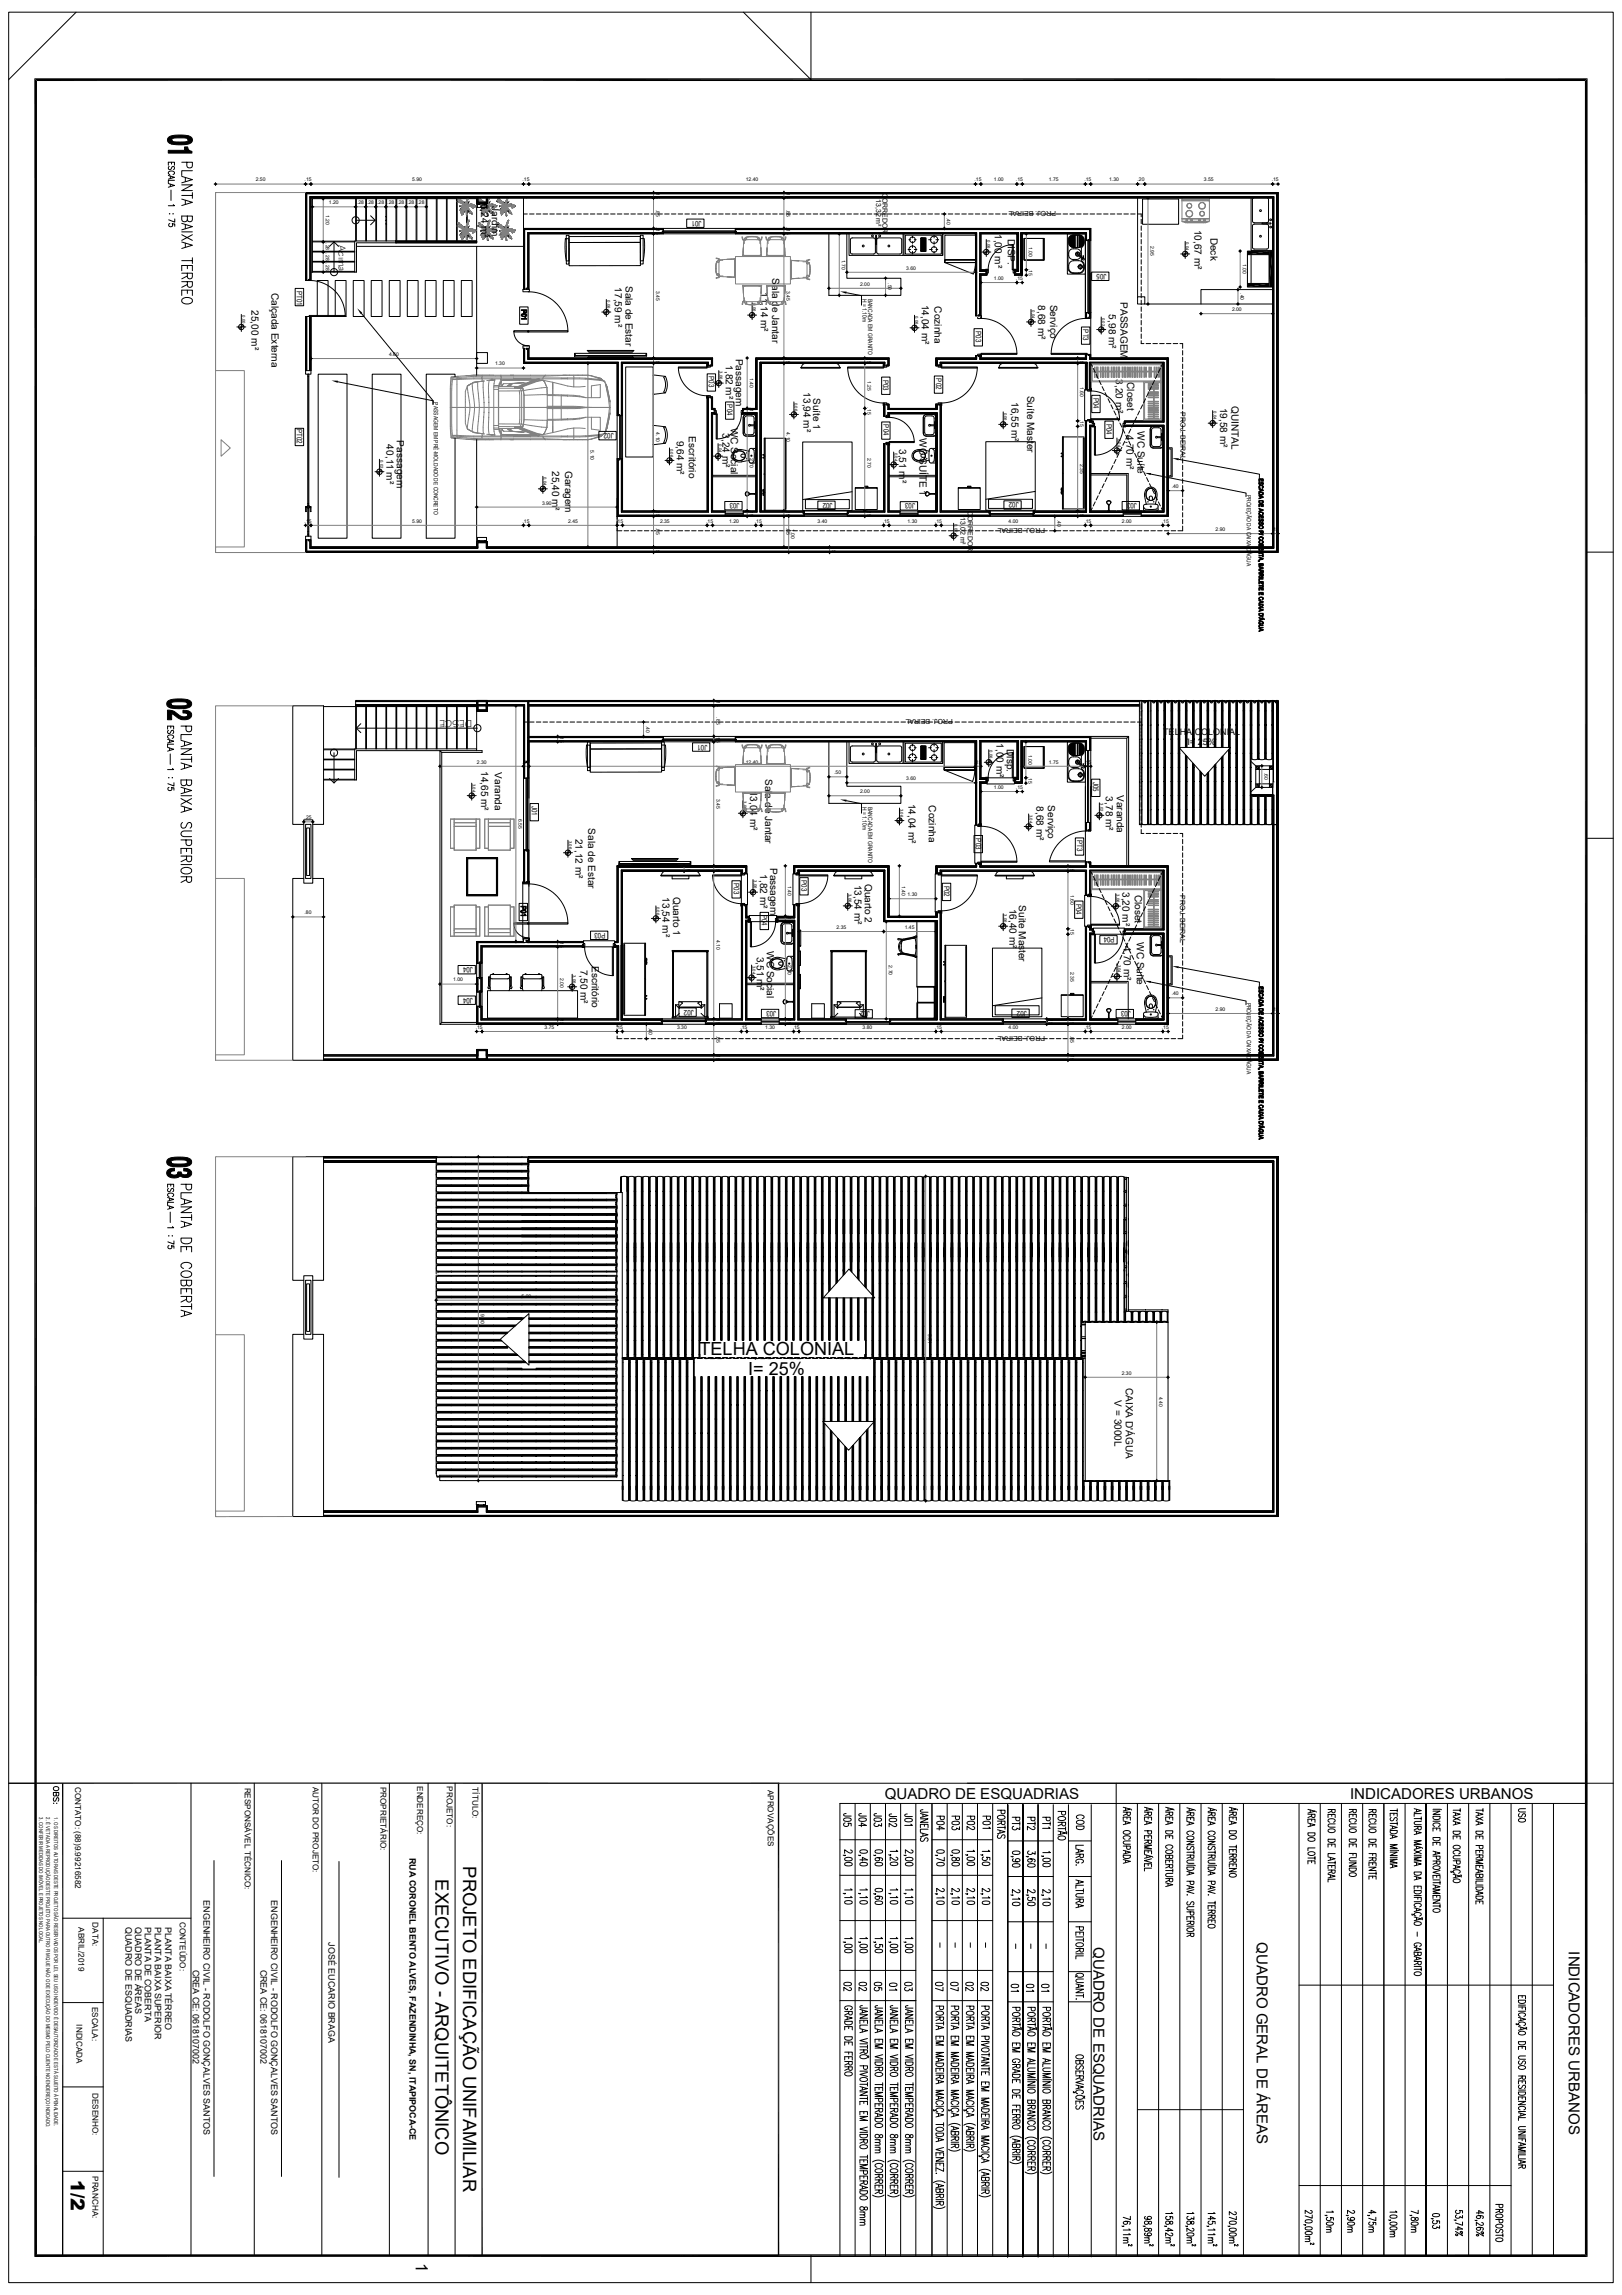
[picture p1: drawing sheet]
<svg xmlns="http://www.w3.org/2000/svg" width="594mm" height="841mm" viewBox="0 0 594 841" stroke-linecap="round" stroke-linejoin="round" font-family="sans-serif">
<defs><g id="words">
<text font-size="7" x="25.9" y="799.1" transform="rotate(90 25.9 799.1)">1/2</text>
<g font-size="6.7">
<text x="169.6" y="684" transform="rotate(90 169.6 684)">PROJETO EDIFICAÇÃO UNIFAMILIAR</text>
<text x="159.5" y="688.8" transform="rotate(90 159.5 688.8)">EXECUTIVO - ARQUITETÔNICO</text>
</g>
<g font-size="6.6">
<text x="256.2" y="496.6">TELHA COLONIAL</text>
<text x="274.1" y="504.1">I= 25%</text>
</g>
<text font-size="6.2" x="152.3" y="829.2" transform="rotate(90 152.3 829.2)">1</text>
<g font-size="5.5">
<text x="324.1" y="659.2">QUADRO DE ESQUADRIAS</text>
<text x="494.5" y="659.2">INDICADORES URBANOS</text>
<text x="400.5" y="713.6" transform="rotate(90 400.5 713.6)">QUADRO DE ESQUADRIAS</text>
<text x="460.4" y="711.8" transform="rotate(90 460.4 711.8)">QUADRO GERAL DE ÁREAS</text>
<text x="574.7" y="715.2" transform="rotate(90 574.7 715.2)">INDICADORES URBANOS</text>
</g>
<g font-size="3.9">
<text x="124" y="89.7" transform="rotate(90 124 89.7)">A</text>
<text x="124" y="92.1" transform="rotate(90 124 92.1)">cima</text>
<text x="172.9" y="264" transform="rotate(-180 172.9 264)">DESCE</text>
</g>
<g font-size="3.7">
<text x="176.3" y="74.6" transform="rotate(90 176.3 74.6)">6</text>
<text x="176.3" y="76.7" transform="rotate(90 176.3 76.7)">,24 m²</text>
<text x="180.1" y="75.5" transform="rotate(90 180.1 75.5)">Jardim</text>
<text x="364.4" y="85.8" transform="rotate(90 364.4 85.8)">1,00 m²</text>
<text x="369.2" y="87.4" transform="rotate(90 369.2 87.4)">DISP.</text>
<text x="437.5" y="84.1" transform="rotate(90 437.5 84.1)">10,67 m²</text>
<text x="443.4" y="87.1" transform="rotate(90 443.4 87.1)">Deck</text>
<text x="282.8" y="102" transform="rotate(90 282.8 102)">S</text>
<text x="99.5" y="107.4" transform="rotate(90 99.5 107.4)">Calçada Externa</text>
<text x="225.2" y="105.3" transform="rotate(90 225.2 105.3)">17,59 m²</text>
<text x="229" y="104.7" transform="rotate(90 229 104.7)">Sala de Estar</text>
<text x="278.7" y="107" transform="rotate(90 278.7 107)">11,14 m²</text>
<text x="282.8" y="104.5" transform="rotate(90 282.8 104.5)">ala de Jantar</text>
<text x="92.1" y="113.7" transform="rotate(90 92.1 113.7)">25,00 m²</text>
<text x="337.7" y="111.6" transform="rotate(90 337.7 111.6)">14,04 m²</text>
<text x="342.3" y="112.3" transform="rotate(90 342.3 112.3)">Cozinha</text>
<text x="380.3" y="111.9" transform="rotate(90 380.3 111.9)">8,68 m²</text>
<text x="384.6" y="111.6" transform="rotate(90 384.6 111.6)">Serviço</text>
<text x="410.4" y="110.8" transform="rotate(90 410.4 110.8)">PASSAGEM</text>
<text x="406.1" y="115.3" transform="rotate(90 406.1 115.3)">5,98 m²</text>
<text x="269.6" y="131.5" transform="rotate(90 269.6 131.5)">Passagem</text>
<text x="265.8" y="133.8" transform="rotate(90 265.8 133.8)">1,82 m²</text>
<text x="294.3" y="143.8" transform="rotate(90 294.3 143.8)">13,94 m²</text>
<text x="408.7" y="139" transform="rotate(90 408.7 139)">3,20 m²</text>
<text x="412.8" y="140" transform="rotate(90 412.8 140)">Closet</text>
<text x="297.8" y="145.8" transform="rotate(90 297.8 145.8)">Suíte 1</text>
<text x="370.4" y="147.3" transform="rotate(90 370.4 147.3)">16,55 m²</text>
<text x="376.2" y="145" transform="rotate(90 376.2 145)">Suíte Mast</text>
<text x="446.9" y="149.4" transform="rotate(90 446.9 149.4)">19,58 m²</text>
<text x="451" y="148.9" transform="rotate(90 451 148.9)">QUINTAL</text>
<text x="145.3" y="161.4" transform="rotate(90 145.3 161.4)">Passagem</text>
<text x="247.9" y="161.5" transform="rotate(90 247.9 161.5)">9,64 m²</text>
<text x="252.3" y="159.9" transform="rotate(90 252.3 159.9)">Escritório</text>
<text x="264.7" y="158.8" transform="rotate(90 264.7 158.8)">3,24 m²</text>
<text x="267.7" y="156.7" transform="rotate(90 267.7 156.7)">WC Social</text>
<text x="336.8" y="160.6" transform="rotate(90 336.8 160.6)">WC SUÍTE 1</text>
<text x="412.6" y="159.6" transform="rotate(90 412.6 159.6)">4,70 m²</text>
<text x="416.7" y="158" transform="rotate(90 416.7 158)">WC Suíte</text>
<text x="141.6" y="162.9" transform="rotate(90 141.6 162.9)">40,11 m²</text>
<text x="329.4" y="164.5" transform="rotate(90 329.4 164.5)">3,51 m</text>
<text x="376.2" y="162.6" transform="rotate(90 376.2 162.6)">er</text>
<text x="202.3" y="172.6" transform="rotate(90 202.3 172.6)">25,40 m</text>
<text x="207" y="172.6" transform="rotate(90 207 172.6)">Garagem</text>
<text x="329.4" y="175.8" transform="rotate(90 329.4 175.8)">²</text>
<text x="202.3" y="185.9" transform="rotate(90 202.3 185.9)">²</text>
<text x="365" y="272.4" transform="rotate(90 365 272.4)">1,00 m²</text>
<text x="368.8" y="274.6" transform="rotate(90 368.8 274.6)">Disp.</text>
<text x="176.3" y="282.5" transform="rotate(90 176.3 282.5)">14,65 m²</text>
<text x="181.2" y="283.1" transform="rotate(90 181.2 283.1)">Varanda</text>
<text x="280.2" y="285.5" transform="rotate(90 280.2 285.5)">Sal</text>
<text x="274.8" y="289.8" transform="rotate(90 274.8 289.8)">13,04 m²</text>
<text x="280.2" y="290.8" transform="rotate(90 280.2 290.8)">a de Jantar</text>
<text x="405.1" y="291.9" transform="rotate(90 405.1 291.9)">3,78 m²</text>
<text x="409.1" y="291.3" transform="rotate(90 409.1 291.3)">Varanda</text>
<text x="332.8" y="294.5" transform="rotate(90 332.8 294.5)">14,04 m²</text>
<text x="340.1" y="295.2" transform="rotate(90 340.1 295.2)">Cozinha</text>
<text x="379.6" y="295.6" transform="rotate(90 379.6 295.6)">8,68 m²</text>
<text x="383.8" y="295.2" transform="rotate(90 383.8 295.2)">Serviço</text>
<text x="215.5" y="303.6" transform="rotate(90 215.5 303.6)">Sala de Estar</text>
<text x="210.8" y="307.4" transform="rotate(90 210.8 307.4)">21,12 m²</text>
<text x="278.4" y="320.4" transform="rotate(90 278.4 320.4)">1,82 m²</text>
<text x="282.1" y="318" transform="rotate(90 282.1 318)">Passagem</text>
<text x="316.8" y="323.8" transform="rotate(90 316.8 323.8)">Quarto 2</text>
<text x="242.7" y="328.9" transform="rotate(90 242.7 328.9)">13,54 m²</text>
<text x="246.5" y="328.7" transform="rotate(90 246.5 328.7)">Quarto 1</text>
<text x="313" y="324.3" transform="rotate(90 313 324.3)">13,54 m²</text>
<text x="411.2" y="326.9" transform="rotate(90 411.2 326.9)">3,20 m²</text>
<text x="415.6" y="327.9" transform="rotate(90 415.6 327.9)">Closet</text>
<text x="369.8" y="333.1" transform="rotate(90 369.8 333.1)">16,40 m²</text>
<text x="373.1" y="331.8" transform="rotate(90 373.1 331.8)">Suite Mas</text>
<text x="411.6" y="346.8" transform="rotate(90 411.6 346.8)">4,70 m²</text>
<text x="416.5" y="345.2" transform="rotate(90 416.5 345.2)">WC Suíte</text>
<text x="277.3" y="350.6" transform="rotate(90 277.3 350.6)">3,51 m</text>
<text x="280.9" y="348.5" transform="rotate(90 280.9 348.5)">WC Social</text>
<text x="373.1" y="348.2" transform="rotate(90 373.1 348.2)">ter</text>
<text x="212.7" y="355.3" transform="rotate(90 212.7 355.3)">7,50 m²</text>
<text x="216.7" y="354" transform="rotate(90 216.7 354)">Escritório</text>
<text x="277.3" y="361.9" transform="rotate(90 277.3 361.9)">²</text>
<text x="412.3" y="508.6" transform="rotate(90 412.3 508.6)">CAIXA D'ÁGUA</text>
<text x="408.2" y="513.3" transform="rotate(90 408.2 513.3)">V = 3000L</text>
</g>
<g font-size="3.3">
<text x="426" y="269.3">TELHA COLONIAL</text>
<text x="434.9" y="273">I= 25%</text>
<text x="150" y="680.9" transform="rotate(90 150 680.9)">RUA CORONEL BENTO ALVES, FAZENDINHA, SN, ITAPIPOCA-CE</text>
<text x="74.6" y="696.4" transform="rotate(90 74.6 696.4)">ENGENHEIRO CIVIL - RODOLFO GONÇALVES SANTOS</text>
<text x="99.3" y="696.4" transform="rotate(90 99.3 696.4)">ENGENHEIRO CIVIL - RODOLFO GONÇALVES SANTOS</text>
<text x="45.9" y="706.1" transform="rotate(90 45.9 706.1)">QUADRO DE ESQUADRIAS</text>
<text x="49.5" y="706.1" transform="rotate(90 49.5 706.1)">QUADRO DE ÁREAS</text>
<text x="53.1" y="706.1" transform="rotate(90 53.1 706.1)">PLANTA DE COBERTA</text>
<text x="56.7" y="706.1" transform="rotate(90 56.7 706.1)">PLANTA BAIXA SUPERIOR</text>
<text x="60.5" y="706.1" transform="rotate(90 60.5 706.1)">PLANTA BAIXA TÉRREO</text>
<text x="120.4" y="711.9" transform="rotate(90 120.4 711.9)">JOSÉ EUCARIO BRAGA</text>
<text x="70.6" y="721.8" transform="rotate(90 70.6 721.8)">CREA CE: 0618107002</text>
<text x="95.4" y="721.8" transform="rotate(90 95.4 721.8)">CREA CE: 0618107002</text>
</g>
<g font-size="3">
<text x="27.6" y="654.9" transform="rotate(90 27.6 654.9)">CONTATO: (88)9.99216582</text>
<text x="89.7" y="655.1" transform="rotate(90 89.7 655.1)">RESPONSÁVEL TÉCNICO:</text>
<text x="114.6" y="654.8" transform="rotate(90 114.6 654.8)">AUTOR DO PROJETO:</text>
<text x="139.3" y="654.8" transform="rotate(90 139.3 654.8)">PROPRIETÁRIO:</text>
<text x="152.8" y="654.6" transform="rotate(90 152.8 654.6)">ENDEREÇO:</text>
<text x="163.6" y="654.7" transform="rotate(90 163.6 654.7)">PROJETO:</text>
<text x="173.1" y="655.1" transform="rotate(90 173.1 655.1)">TÍTULO:</text>
<text x="281.2" y="655.9" transform="rotate(90 281.2 655.9)">APROVAÇÕES</text>
<text x="28.8" y="706.3" transform="rotate(90 28.8 706.3)">ABRIL/2019</text>
<text x="33.9" y="704.5" transform="rotate(90 33.9 704.5)">DATA:</text>
<text x="65.8" y="704.4" transform="rotate(90 65.8 704.4)">CONTEÚDO:</text>
<text x="33.8" y="735.4" transform="rotate(90 33.8 735.4)">ESCALA:</text>
<text x="28" y="741.9" transform="rotate(90 28 741.9)">INDICADA</text>
<text x="33.8" y="767" transform="rotate(90 33.8 767)">DESENHO:</text>
<text x="33.9" y="797.5" transform="rotate(90 33.9 797.5)">PRANCHA:</text>
</g>
<g font-size="2.8">
<text x="256.9" y="80.9" transform="rotate(-180 256.9 80.9)">J01</text>
<text x="405.3" y="100.4" transform="rotate(-180 405.3 100.4)">J05</text>
<text x="108.8" y="106.6" transform="rotate(90 108.8 106.6)">PT01</text>
<text x="357.4" y="121.4" transform="rotate(90 357.4 121.4)">P03</text>
<text x="396.7" y="120.8" transform="rotate(90 396.7 120.8)">PT3</text>
<text x="259.6" y="137.9" transform="rotate(90 259.6 137.9)">P03</text>
<text x="323.5" y="139.1" transform="rotate(90 323.5 139.1)">P03</text>
<text x="342.9" y="138.7" transform="rotate(90 342.9 138.7)">P02</text>
<text x="266.4" y="148.2" transform="rotate(90 266.4 148.2)">P04</text>
<text x="400.5" y="145.8" transform="rotate(90 400.5 145.8)">P04</text>
<text x="323.6" y="155.6" transform="rotate(90 323.6 155.6)">P04</text>
<text x="405.3" y="155.2" transform="rotate(90 405.3 155.2)">P04</text>
<text x="108.8" y="157.3" transform="rotate(90 108.8 157.3)">PT02</text>
<text x="224.8" y="158.8" transform="rotate(-180 224.8 158.8)">J02</text>
<text x="270.9" y="184.4" transform="rotate(-180 270.9 184.4)">J03</text>
<text x="305" y="184.3" transform="rotate(-180 305 184.3)">J02</text>
<text x="335.2" y="184.5" transform="rotate(-180 335.2 184.5)">J03</text>
<text x="373.1" y="184.1" transform="rotate(-180 373.1 184.1)">J02</text>
<text x="416.4" y="184.4" transform="rotate(-180 416.4 184.4)">J03</text>
<text x="259.1" y="272.9" transform="rotate(-180 259.1 272.9)">J01</text>
<text x="400.4" y="286.5" transform="rotate(90 400.4 286.5)">J05</text>
<text x="194.8" y="295.4" transform="rotate(90 194.8 295.4)">J01</text>
<text x="357.4" y="307.3" transform="rotate(90 357.4 307.3)">P03</text>
<text x="394.5" y="308" transform="rotate(90 394.5 308)">PT3</text>
<text x="268.7" y="323.7" transform="rotate(90 268.7 323.7)">P03</text>
<text x="293.5" y="322.6" transform="rotate(90 293.5 322.6)">P03</text>
<text x="345.8" y="324.6" transform="rotate(90 345.8 324.6)">P02</text>
<text x="279" y="335.3" transform="rotate(90 279 335.3)">P0</text>
<text x="394.2" y="331.1" transform="rotate(90 394.2 331.1)">P04</text>
<text x="221.7" y="341.9" transform="rotate(-180 221.7 341.9)">P03</text>
<text x="279" y="338" transform="rotate(90 279 338)">4</text>
<text x="408.3" y="343.5" transform="rotate(-180 408.3 343.5)">P04</text>
<text x="173.2" y="354.5" transform="rotate(-180 173.2 354.5)">J04</text>
<text x="173.2" y="365.7" transform="rotate(-180 173.2 365.7)">J04</text>
<text x="254.1" y="370" transform="rotate(-180 254.1 370)">J02</text>
<text x="284.3" y="370.5" transform="rotate(-180 284.3 370.5)">J03</text>
<text x="318.6" y="370.6" transform="rotate(-180 318.6 370.6)">J02</text>
<text x="376.1" y="370.4" transform="rotate(-180 376.1 370.4)">J02</text>
<text x="414.3" y="370.6" transform="rotate(-180 414.3 370.6)">J03</text>
</g>
<g font-size="2.6">
<text x="323.3" y="70.6" transform="rotate(90 323.3 70.6)">C</text>
<text x="320.9" y="72.9" transform="rotate(90 320.9 72.9)">13,32 m²</text>
<text x="323.3" y="72.4" transform="rotate(90 323.3 72.4)">ORREDOR</text>
<text x="386.8" y="77.3" transform="rotate(-180 386.8 77.3)">PROJ. BEIRAL</text>
<text x="432.4" y="151.2" transform="rotate(90 432.4 151.2)">PROJ. BEIRAL</text>
<text x="351.8" y="189.6" transform="rotate(90 351.8 189.6)">13,</text>
<text x="354.5" y="187.2" transform="rotate(90 354.5 187.2)">C</text>
<text x="354.5" y="189.1" transform="rotate(90 354.5 189.1)">OR</text>
<text x="351.8" y="193.1" transform="rotate(90 351.8 193.1)">02 m²</text>
<text x="354.5" y="192.9" transform="rotate(90 354.5 192.9)">REDOR</text>
<text x="382.8" y="193.4" transform="rotate(-180 382.8 193.4)">PROJ. BEIRAL</text>
<text x="349" y="263.5" transform="rotate(-180 349 263.5)">PROJ. BEIRAL</text>
<text x="432.3" y="328.2" transform="rotate(90 432.3 328.2)">PROJ. BEIRAL</text>
<text x="382.8" y="379.5" transform="rotate(-180 382.8 379.5)">PROJ. BEIRAL</text>
</g>
<g font-size="2.2">
<text x="315.9" y="109.5" transform="rotate(90 315.9 109.5)">H = 1.10m</text>
<text x="318" y="109.5" transform="rotate(90 318 109.5)">BANCADA EM GRANITO</text>
<text x="158.9" y="147.5" transform="rotate(90 158.9 147.5)">PASSAGEM EM PRÉ-MOLDADO DE CONCRETO</text>
<text x="456.6" y="181.3" transform="rotate(90 456.6 181.3)">PROJEÇÃO DA C</text>
<text x="456.6" y="196.1" transform="rotate(90 456.6 196.1)">AIXA</text>
<text x="456.6" y="200.7" transform="rotate(90 456.6 200.7)">D</text>
<text x="456.6" y="202" transform="rotate(90 456.6 202)">'</text>
<text x="456.6" y="202.4" transform="rotate(90 456.6 202.4)">ÁGUA</text>
<text x="315.9" y="295.7" transform="rotate(90 315.9 295.7)">H = 1.10m</text>
<text x="318" y="295.7" transform="rotate(90 318 295.7)">BANCADA EM GRANITO</text>
<text x="456.6" y="367.5" transform="rotate(90 456.6 367.5)">PROJEÇÃO DA CAIXA</text>
<text x="456.6" y="386.9" transform="rotate(90 456.6 386.9)">D</text>
<text x="456.6" y="388.2" transform="rotate(90 456.6 388.2)">'</text>
<text x="456.6" y="388.5" transform="rotate(90 456.6 388.5)">ÁGUA</text>
</g>
<g font-size="1.9">
<text x="14.4" y="666.1" transform="rotate(90 14.4 666.1)">3. CONFERIR MEDIDAS DO IMÓVEL E PROJETOS NO LOCAL.</text>
<text x="16.9" y="666.1" transform="rotate(90 16.9 666.1)">2. É VETADA A REPRODUÇÃO DESTE PROJETO PARA OUTRO FIM QUE NÃO O DE EXECUÇÃO DO MESMO PELO CLIENTE NO ENDEREÇO INDICADO.</text>
<text x="19.8" y="666.1" transform="rotate(90 19.8 666.1)">1. OS DIREITOS AUTORAIS DESTE PROJETO SÃO RESERVADOS POR LEI, SEU USO INDEVIDO É DESAUTORIZADO E ESTÁ SUJEITO À PENALIDADE.</text>
</g>
<g font-size="1.8">
<text x="93.7" y="66.5">2.50</text>
<text x="111.6" y="66.5">.15</text>
<text x="151" y="66.5">5.90</text>
<text x="191.4" y="66.5">.15</text>
<text x="240.3" y="70.2" transform="rotate(90 240.3 70.2)">.</text>
<text x="240.3" y="70.7" transform="rotate(90 240.3 70.7)">15</text>
<text x="273.2" y="66.5">12.40</text>
<text x="288.1" y="70.2" transform="rotate(90 288.1 70.2)">.</text>
<text x="288.1" y="70.7" transform="rotate(90 288.1 70.7)">15</text>
<text x="357" y="66.5">.15</text>
<text x="364" y="66.5">1.00</text>
<text x="372.1" y="66.5">.15</text>
<text x="384.2" y="66.5">1.75</text>
<text x="397.2" y="66.5">.15</text>
<text x="406.3" y="66.5">1.30</text>
<text x="416.7" y="66.5">.20</text>
<text x="440.9" y="66.5">3.55</text>
<text x="465.8" y="66.5">.15</text>
<text x="120.5" y="74.8">1.20</text>
<text x="130.8" y="74.8">.28</text>
<text x="134.5" y="74.8">.28</text>
<text x="138.2" y="74.8">.28</text>
<text x="141.9" y="74.8">.28</text>
<text x="145.6" y="74.8">.28</text>
<text x="149.2" y="74.8">.28</text>
<text x="153" y="74.8">.28</text>
<text x="240.3" y="76.8" transform="rotate(90 240.3 76.8)">.85</text>
<text x="288.1" y="76.8" transform="rotate(90 288.1 76.8)">.85</text>
<text x="119.3" y="78.9" transform="rotate(90 119.3 78.9)">1.20</text>
<text x="240.3" y="83.4" transform="rotate(90 240.3 83.4)">.</text>
<text x="240.3" y="83.9" transform="rotate(90 240.3 83.9)">15</text>
<text x="288.1" y="83.4" transform="rotate(90 288.1 83.4)">.</text>
<text x="288.1" y="83.9" transform="rotate(90 288.1 83.9)">15</text>
<text x="346.8" y="79.8" transform="rotate(90 346.8 79.8)">.40</text>
<text x="119.3" y="89.2" transform="rotate(90 119.3 89.2)">.28</text>
<text x="119.3" y="92.9" transform="rotate(90 119.3 92.9)">.28</text>
<text x="308.3" y="95.1" transform="rotate(90 308.3 95.1)">1.70</text>
<text x="376.9" y="90.4" transform="rotate(90 376.9 90.4)">1.00</text>
<text x="421.4" y="90.2" transform="rotate(90 421.4 90.2)">2.95</text>
<text x="119.3" y="96.6" transform="rotate(90 119.3 96.6)">.28</text>
<text x="332" y="98.8">3.60</text>
<text x="376.9" y="98.6" transform="rotate(90 376.9 98.6)">.15</text>
<text x="455.2" y="96.8" transform="rotate(90 455.2 96.8)">1.00</text>
<text x="240.3" y="106.7" transform="rotate(90 240.3 106.7)">3.45</text>
<text x="288.1" y="106.7" transform="rotate(90 288.1 106.7)">3.45</text>
<text x="315" y="104.7">2.00</text>
<text x="325.3" y="103.8" transform="rotate(90 325.3 103.8)">.50</text>
<text x="364" y="102.6">1.00</text>
<text x="372.1" y="102.6">.15</text>
<text x="454.4" y="107.5" transform="rotate(90 454.4 107.5)">.40</text>
<text x="451.3" y="114">2.00</text>
<text x="142.5" y="130.5">4.60</text>
<text x="240.3" y="130.9" transform="rotate(90 240.3 130.9)">.</text>
<text x="240.3" y="131.4" transform="rotate(90 240.3 131.4)">15</text>
<text x="288.1" y="130.9" transform="rotate(90 288.1 130.9)">.</text>
<text x="288.1" y="131.4" transform="rotate(90 288.1 131.4)">15</text>
<text x="317.7" y="130.9" transform="rotate(90 317.7 130.9)">.</text>
<text x="317.7" y="131.4" transform="rotate(90 317.7 131.4)">15</text>
<text x="395.7" y="130.9" transform="rotate(90 395.7 130.9)">.</text>
<text x="395.7" y="131.4" transform="rotate(90 395.7 131.4)">15</text>
<text x="181.3" y="133.9">1.30</text>
<text x="274.6" y="138.6" transform="rotate(90 274.6 138.6)">1.40</text>
<text x="317.7" y="139.6" transform="rotate(90 317.7 139.6)">1.25</text>
<text x="395.7" y="141.9" transform="rotate(90 395.7 141.9)">1.60</text>
<text x="274.6" y="149.3" transform="rotate(90 274.6 149.3)">.</text>
<text x="274.6" y="149.8" transform="rotate(90 274.6 149.8)">15</text>
<text x="317.7" y="149.3" transform="rotate(90 317.7 149.3)">.15</text>
<text x="395.7" y="153.9" transform="rotate(90 395.7 153.9)">.15</text>
<text x="240.3" y="158.5" transform="rotate(90 240.3 158.5)">4.10</text>
<text x="288.1" y="158.5" transform="rotate(90 288.1 158.5)">4.10</text>
<text x="216.3" y="165" transform="rotate(90 216.3 165)">5.10</text>
<text x="274.6" y="167.7" transform="rotate(90 274.6 167.7)">2.70</text>
<text x="317.7" y="167.7" transform="rotate(90 317.7 167.7)">2.70</text>
<text x="395.7" y="170" transform="rotate(90 395.7 170)">2.35</text>
<text x="429.2" y="178.9">.40</text>
<text x="198.5" y="184.9">3.90</text>
<text x="111.6" y="191.6">.15</text>
<text x="151" y="191.6">5.90</text>
<text x="191.4" y="191.6">.15</text>
<text x="208.1" y="191.6">2.45</text>
<text x="225.7" y="191.6">.15</text>
<text x="240.3" y="186.9" transform="rotate(90 240.3 186.9)">.</text>
<text x="240.3" y="187.4" transform="rotate(90 240.3 187.4)">15</text>
<text x="241.7" y="191.6">2.35</text>
<text x="258.7" y="191.6">.15</text>
<text x="267.1" y="191.6">1.20</text>
<text x="274.6" y="186.9" transform="rotate(90 274.6 186.9)">.</text>
<text x="274.6" y="187.4" transform="rotate(90 274.6 187.4)">15</text>
<text x="276.5" y="191.6">.15</text>
<text x="288.1" y="186.9" transform="rotate(90 288.1 186.9)">.</text>
<text x="288.1" y="187.4" transform="rotate(90 288.1 187.4)">15</text>
<text x="299.4" y="191.6">3.40</text>
<text x="317.7" y="187.4" transform="rotate(90 317.7 187.4)">15</text>
<text x="323.3" y="191.6">.15</text>
<text x="332.4" y="191.6">1.30</text>
<text x="342.5" y="191.6">.15</text>
<text x="369.4" y="191.6">4.00</text>
<text x="387.3" y="190.6" transform="rotate(90 387.3 190.6)">.40</text>
<text x="395.7" y="186.9" transform="rotate(90 395.7 186.9)">.</text>
<text x="395.7" y="187.4" transform="rotate(90 395.7 187.4)">15</text>
<text x="397.2" y="191.6">.15</text>
<text x="411" y="191.6">2.00</text>
<text x="425.6" y="191.6">.15</text>
<text x="240.3" y="193.5" transform="rotate(90 240.3 193.5)">.85</text>
<text x="288.1" y="193.5" transform="rotate(90 288.1 193.5)">.85</text>
<text x="289.8" y="194" transform="rotate(90 289.8 194)">1.00</text>
<text x="445.2" y="194.6">2.90</text>
<text x="465.8" y="194.6">.15</text>
<text x="240.3" y="200.1" transform="rotate(90 240.3 200.1)">.</text>
<text x="240.3" y="200.6" transform="rotate(90 240.3 200.6)">15</text>
<text x="304.8" y="200.1" transform="rotate(90 304.8 200.1)">.</text>
<text x="304.8" y="200.6" transform="rotate(90 304.8 200.6)">15</text>
<text x="262.4" y="256.4" transform="rotate(90 262.4 256.4)">.</text>
<text x="262.4" y="256.9" transform="rotate(90 262.4 256.9)">15</text>
<text x="262.4" y="263" transform="rotate(90 262.4 263)">.85</text>
<text x="205.2" y="269.6" transform="rotate(90 205.2 269.6)">.</text>
<text x="236.6" y="265.9" transform="rotate(90 236.6 265.9)">.40</text>
<text x="262.4" y="269.6" transform="rotate(90 262.4 269.6)">.</text>
<text x="205.2" y="270.1" transform="rotate(90 205.2 270.1)">15</text>
<text x="262.4" y="270.1" transform="rotate(90 262.4 270.1)">1</text>
<text x="262.4" y="271.1" transform="rotate(90 262.4 271.1)">5</text>
<text x="174.7" y="279.9">2.30</text>
<text x="191.4" y="279.9">.15</text>
<text x="273.2" y="279.9">12.40</text>
<text x="357" y="279.9">.15</text>
<text x="376.7" y="276.6" transform="rotate(90 376.7 276.6)">1.00</text>
<text x="384.2" y="279.9">1.75</text>
<text x="397.2" y="279.9">.15</text>
<text x="305.6" y="283.8">.50</text>
<text x="332" y="285.9">3.60</text>
<text x="376.7" y="284.7" transform="rotate(90 376.7 284.7)">.15</text>
<text x="463.1" y="283.3" transform="rotate(90 463.1 283.3)">.60</text>
<text x="262.4" y="292.8" transform="rotate(90 262.4 292.8)">3.45</text>
<text x="315" y="290.7">2.00</text>
<text x="364" y="289.1">1.00</text>
<text x="372.1" y="289.1">.15</text>
<text x="111.6" y="300.2">.25</text>
<text x="189.9" y="300.1" transform="rotate(90 189.9 300.1)">6.55</text>
<text x="251.5" y="317.5" transform="rotate(90 251.5 317.5)">15</text>
<text x="262.4" y="317" transform="rotate(90 262.4 317)">.</text>
<text x="262.4" y="317.5" transform="rotate(90 262.4 317.5)">15</text>
<text x="392.1" y="317" transform="rotate(90 392.1 317)">.</text>
<text x="392.1" y="317.5" transform="rotate(90 392.1 317.5)">15</text>
<text x="288.6" y="324.7" transform="rotate(90 288.6 324.7)">1.40</text>
<text x="330.4" y="324.7" transform="rotate(90 330.4 324.7)">1.40</text>
<text x="332.4" y="328.4">1.30</text>
<text x="392.1" y="328" transform="rotate(90 392.1 328)">1.60</text>
<text x="111.5" y="335.1">.80</text>
<text x="288.6" y="335.5" transform="rotate(90 288.6 335.5)">.</text>
<text x="288.6" y="336" transform="rotate(90 288.6 336)">15</text>
<text x="306.4" y="340.4">2.35</text>
<text x="331.4" y="340.4">1.45</text>
<text x="392.1" y="340.1" transform="rotate(90 392.1 340.1)">.15</text>
<text x="205.2" y="344.7" transform="rotate(90 205.2 344.7)">.</text>
<text x="205.2" y="345.2" transform="rotate(90 205.2 345.2)">15</text>
<text x="262.4" y="344.6" transform="rotate(90 262.4 344.6)">4.10</text>
<text x="288.6" y="353.8" transform="rotate(90 288.6 353.8)">2.70</text>
<text x="325.6" y="353.8" transform="rotate(90 325.6 353.8)">2.70</text>
<text x="166" y="359.7">1.00</text>
<text x="205.2" y="358.5" transform="rotate(90 205.2 358.5)">2.00</text>
<text x="392.1" y="356.1" transform="rotate(90 392.1 356.1)">2.35</text>
<text x="429.2" y="364.7">.40</text>
<text x="445.2" y="370.5">2.90</text>
<text x="465.8" y="370.5">.15</text>
<text x="174.2" y="377.1">.15</text>
<text x="199.5" y="377.1">3.75</text>
<text x="205.2" y="373.1" transform="rotate(90 205.2 373.1)">.</text>
<text x="205.2" y="373.6" transform="rotate(90 205.2 373.6)">15</text>
<text x="225.7" y="377.1">.15</text>
<text x="237.7" y="376.7" transform="rotate(90 237.7 376.7)">.4</text>
<text x="248" y="377.1">3.30</text>
<text x="262.4" y="373.1" transform="rotate(90 262.4 373.1)">.</text>
<text x="262.4" y="373.6" transform="rotate(90 262.4 373.6)">15</text>
<text x="271.2" y="377.1">.15</text>
<text x="280.3" y="377.1">1.30</text>
<text x="288.6" y="373.1" transform="rotate(90 288.6 373.1)">.</text>
<text x="288.6" y="373.6" transform="rotate(90 288.6 373.6)">15</text>
<text x="290.3" y="377.1">.15</text>
<text x="315.9" y="377.1">3.80</text>
<text x="342.5" y="377.1">.15</text>
<text x="369.4" y="377.1">4.00</text>
<text x="384.3" y="373.1" transform="rotate(90 384.3 373.1)">.</text>
<text x="384.3" y="373.6" transform="rotate(90 384.3 373.6)">15</text>
<text x="392.1" y="373.1" transform="rotate(90 392.1 373.1)">.</text>
<text x="392.1" y="373.6" transform="rotate(90 392.1 373.6)">15</text>
<text x="397.2" y="377.1">.15</text>
<text x="411" y="377.1">2.00</text>
<text x="425.6" y="377.1">.15</text>
<text x="237.7" y="378.2" transform="rotate(90 237.7 378.2)">0</text>
<text x="262.4" y="379.7" transform="rotate(90 262.4 379.7)">.85</text>
<text x="392.1" y="379.7" transform="rotate(90 392.1 379.7)">.85</text>
<text x="262.4" y="386.2" transform="rotate(90 262.4 386.2)">.</text>
<text x="262.4" y="386.8" transform="rotate(90 262.4 386.8)">15</text>
<text x="392.1" y="386.2" transform="rotate(90 392.1 386.2)">.</text>
<text x="392.1" y="386.8" transform="rotate(90 392.1 386.8)">15</text>
<text x="191.1" y="475.6">5.00</text>
<text x="176.1" y="481.5" transform="rotate(90 176.1 481.5)">9.</text>
<text x="176.1" y="483" transform="rotate(90 176.1 483)">0</text>
<text x="176.1" y="484.1" transform="rotate(90 176.1 484.1)">0</text>
<text x="340" y="488.9" transform="rotate(90 340 488.9)">9.01</text>
<text x="410.9" y="503.8">2.30</text>
<text x="424.6" y="511.9" transform="rotate(90 424.6 511.9)">4.40</text>
</g>
<g font-size="1.5">
<text x="361.5" y="88" transform="rotate(90 361.5 88)">0,06</text>
<text x="434.4" y="88.7" transform="rotate(90 434.4 88.7)">0,04</text>
<text x="222.4" y="110" transform="rotate(90 222.4 110)">0,06</text>
<text x="275.7" y="111.2" transform="rotate(90 275.7 111.2)">0,06</text>
<text x="377.9" y="113.7" transform="rotate(90 377.9 113.7)">0,04</text>
<text x="88.7" y="115.5" transform="rotate(90 88.7 115.5)">0,00</text>
<text x="335.2" y="115.8" transform="rotate(90 335.2 115.8)">0,06</text>
<text x="403.6" y="116.4" transform="rotate(90 403.6 116.4)">0,02</text>
<text x="263.5" y="136.1" transform="rotate(90 263.5 136.1)">3,06</text>
<text x="291.1" y="147.6" transform="rotate(90 291.1 147.6)">0,06</text>
<text x="367.7" y="151.2" transform="rotate(90 367.7 151.2)">0,06</text>
<text x="444.4" y="150.7" transform="rotate(90 444.4 150.7)">0,04</text>
<text x="409.4" y="160.8" transform="rotate(90 409.4 160.8)">0,04</text>
<text x="245.5" y="164.4" transform="rotate(90 245.5 164.4)">0,06</text>
<text x="263.3" y="162.8" transform="rotate(90 263.3 162.8)">0,04</text>
<text x="327.6" y="165.9" transform="rotate(90 327.6 165.9)">0,04</text>
<text x="139.3" y="168.6" transform="rotate(90 139.3 168.6)">0,02</text>
<text x="199.1" y="174.8" transform="rotate(90 199.1 174.8)">0,04</text>
<text x="349.6" y="192" transform="rotate(90 349.6 192)">0</text>
<text x="349.6" y="192.9" transform="rotate(90 349.6 192.9)">,02</text>
<text x="362.4" y="275" transform="rotate(90 362.4 275)">0,06</text>
<text x="173" y="287.3" transform="rotate(90 173 287.3)">3,04</text>
<text x="272.4" y="293.7" transform="rotate(90 272.4 293.7)">3,06</text>
<text x="329.7" y="296.4" transform="rotate(90 329.7 296.4)">3,06</text>
<text x="377" y="298.6" transform="rotate(90 377 298.6)">3,04</text>
<text x="402.9" y="294.5" transform="rotate(90 402.9 294.5)">3,02</text>
<text x="208.3" y="308.2" transform="rotate(90 208.3 308.2)">3,06</text>
<text x="276.1" y="322.6" transform="rotate(90 276.1 322.6)">3,06</text>
<text x="310.8" y="327.7" transform="rotate(90 310.8 327.7)">3,06</text>
<text x="409" y="327.8" transform="rotate(90 409 327.8)">3,06</text>
<text x="240.5" y="332.3" transform="rotate(90 240.5 332.3)">0,06</text>
<text x="367.7" y="335.1" transform="rotate(90 367.7 335.1)">3,06</text>
<text x="275.6" y="353.9" transform="rotate(90 275.6 353.9)">3,04</text>
<text x="409.4" y="353.5" transform="rotate(90 409.4 353.5)">3,04</text>
<text x="209.8" y="357.3" transform="rotate(90 209.8 357.3)">3,06</text>
</g>
</g></defs>
<g fill="none" stroke="#000" stroke-width=".37">
<path d="M3.2 4.5h587.7v832.1h-587.7zM27.9 4.5l-24.7 24.7M272.3 4.5l24.7 24.7v-24.7M62.8 59.5v.6M66.6 59.5h3.9v1.3a1.05 1.05 0 0 1-1.1 .8 1.05 1.05 0 0 1-1-.8v-1.3M61.7 60.6v-1.1h2.2v1.1M61.7 64.3l2.2 .7-2.2 .7M61.7 67.3l2.2 .6-2.2 .7M62 61l-.3 .4 .3 .8 .6-.2 .5-.9 .7 .1 .1 .5-.3 .5M62 78.4h.2zM62.2 64a.67 .67 0 0 1-.5-.8 .67 .67 0 0 1 .8-.5h.5a.67 .67 0 0 1 .9 .4 .67 .67 0 0 1-.5 .9M62.4 64.6v.8"/>
<path d="M62.4 67.5v.9M62.6 69.7v3.8M63.3 78.4h.2zM63.5 75l.4 .4h-2.2M63.9 66.1h-2.2v1M66.6 64.6l3.9 1.2-3.9 1.2M66.6 67.8h3.9l-3.9 2.1h3.9M66.6 73l3.9 1.1-3.9 1.2M66.6 71.6h3.9M67.9 65.1v1.5M67.9 73.4v1.5M68.6 79.2v1.3a.94 .94 0 0 0 .9 .8 .94 .94 0 0 0 1-.8v-1.3h-3.9v1.3a1.07 1.07 0 0 0 1 .8 1.07 1.07 0 0 0 1-.8"/>
<path d="M70.5 62.6h-3.9v1.7M70.5 70.6v2.1M78.4 67.5h1.1M78.8 67.4l.2 .1zM79 66.9v1.1M111.4 67.5h1.1M111.8 67.4l.2 .1zM111.9 66.9v1.1M112 70.6v32.2M113.4 67.5h1M113.5 72.2v30.2h-.6v.4a13 13 0 0 1 13.5 13M113.8 67.4l.2 .1z"/>
<path d="M113.9 72.5v30.3h-1l.9-.1v-30.2h352.4v128h-287.7v-2h-3.9v2M113.9 72.5h352.3M113.9 72.6v30.2h-2v-32.2h356.2v131.8h-356.2v-4.6M113.9 66.9v1.1M113.9 75.8h1.1M114.3 75.7l.2 .2zM114.4 75.3v1M117.9 72.8h1M118.3 72.7l.2 .2zM118.4 72.3v1M129.7 75.8h1.1M130.2 75.7l.1 .2z"/>
<path d="M130.3 72.8h-15.9v15.8M130.3 72.8h44.3M130.3 72.8v15.5M130.6 72.6l-.1 15.7M133.4 75.8h1.1M133.9 75.7l.1 .2zM134 72.8v15.5M134.2 72.8v15.5M135.7 79.1l1.7 1.6-1.7 1.7M137.1 75.8h1.1M137.6 75.7l.2 .2zM137.6 72.8v15.5"/>
<path d="M137.9 72.8v15.5M140.8 75.8h1.1M141.2 75.7l.2 .2zM141.4 72.8v15.5M141.6 72.8v15.5M144.5 75.8h1.1M144.9 75.7l.2 .2zM145.3 72.8v15.8M148.2 75.8h1.1M148.6 75.7l.2 .2zM148.7 72.8v15.8M149 72.8v15.8"/>
<path d="M151.9 75.8h1.1M152.3 75.7l.2 .2zM152.4 72.8v15.8M152.7 72.8v15.8M155.6 75.8h1.1M156 75.7l.2 .2zM156.1 72.8v15.8M156.4 72.8v15.8M159.8 72.8v15.8M160.1 72.8v15.8M163.5 72.8v15.8M163.8 72.8v15.8"/>
<path d="M167.2 72.8v15.8M167.5 72.8v15.8M167.5 73.7v.1M167.5 73.8h.1M167.8 73h.1M168.1 72.7h.1M168.5 75.7h.1M168.5 75.6h.1M168.9 76.8h.1M169 73.6h.1M169.1 77h.1M169.1 76.3l-.2 .3z"/>
<path d="M169.1 76.3l-.5 .6M169.2 78.4h.1M169.5 78.5h.1M170 77.7h.1M170 74.1l.1 .1M170.1 74.3h.1M170.3 75h.1M170.9 72.8v15.8M171 79.1h.1M171.2 77.3h-.1M171.2 77.3h.1M171.2 72.8v15.8"/>
<path d="M171.3 74.7h.1M171.5 77.2l.2 .3zM171.5 77.2l.4 .7M171.6 74.2l-.2 .2zM171.7 74l-.3 .4M172.2 75.2h.4zM172.2 75.2h.9M172.6 78.2v.1M172.6 74.7h.1M172.7 75h.1M172.8 78.1h.1M174.3 75.5h.1"/>
<path d="M174.3 75.4h-.1M174.6 72.6v1.9h3.9v-1.9v1.9h-3.9zM174.6 72.5v16.1h-29.6v-15.8M174.9 74.9h3.3v1.1h-3.3zM175 72.1v2h3.2v-1.9M175.2 73.7v.1M175.2 73.8h-.1M175.2 73.8h.1M175.5 74.5v.4M175.5 73h.1M175.8 72.7h.1M176.1 75.7h.1"/>
<path d="M176.1 75.6h.1M176.6 76.8h.1M176.7 73.6h.1M176.8 77h.1M176.8 76.3l-.3 .3zM176.8 76.3l-.6 .6M176.8 78.4h.1M177.2 78.5h.1M177.5 74.5v.4M177.6 74.1l.1 .1M177.6 74.5v.4M177.6 77.7h.1"/>
<path d="M177.7 77.7l-.1 .1M177.7 77.7v.1M177.8 74.3h.1M178 75h.1M178.1 72.1v2h-3.1v-1.5M178.5 72.5v2h-3.9M178.6 79.1h.1M178.8 77.3h.1M178.9 74.8h.1M179 74.7h.1M179.1 77.2l.2 .3zM179.1 77.2l.4 .7"/>
<path d="M179.2 74.2l-.2 .2zM179.4 74l-.4 .4M179.9 75.2h.4zM179.9 75.2h.8M180.3 78.2v.1M180.3 74.7h.1M180.4 75h.1M180.5 78.1h.1M181.9 75.4v.1M181.9 75.4h.1M182 73.7l.1 .1M182.1 73.8h-.1"/>
<path d="M182.1 73.8h.1M182.3 73h.1M182.6 72.7h.1M183 75.7h.1M183 75.6h.1M183.4 76.8h.1M183.6 73.6h.1M183.6 76.4l-.2 .2zM183.6 77h.1M183.7 76.3l-.6 .6M183.7 78.4h.1M184.1 78.5h.1"/>
<path d="M184.5 74.1l.1 .1M184.5 77.7h.1M184.5 77.7l-.1 .1M184.7 74.3h.1M184.9 75h.1M185.5 79.1h.1M185.7 77.3h.1M185.7 77.3h-.1M185.8 74.7l-.1 .1M185.8 74.7h.1M185.9 74.7h.1M186 77.2l.2 .3z"/>
<path d="M186 77.2l.4 .7M186.1 74.2l-.2 .2zM186.3 74l-.4 .4M186.8 75.2h.4zM186.8 75.2h.8M187.1 78.2v.1M187.2 74.7h.1M187.2 75h.1M187.3 78.1h.1M188.8 75.4v.1M191.2 67.5h1.1M191.6 67.4l.2 .1z"/>
<path d="M191.7 72.6v33.4l-.2 .1v.8h2.3l-.1-.9M191.7 66.9v1.1M191.7 78.4h1.4M192.7 70.6h.1M192.7 72.5v.1M193.2 67.5h1M193.7 66.9v1.1M194 78.4h1.6M196.4 78.4h1.7M198.9 78.4h1.7M201.4 78.4h1.6M203.9 78.4h1.6"/>
<path d="M206.3 78.4h1.7M208.8 78.4h1.7M211.3 78.4h1.6M213.8 78.4h1.6M216.2 78.4h1.7M218.7 78.4h1.6M221.2 78.4h1.6M223.6 78.4h1.7M226.1 78.4h1.7M228.6 78.4h1.7M231.1 78.4h1.6M233.6 78.4h1.6"/>
<path d="M236 78.4h1.7M238.5 78.4h1.6M239.3 72.5l.2 .1zM239.3 70.5l.2 .2zM239.4 70v1.1M239.4 72v1.1M241 78.4h1.6M243.4 78.4h1.7M245.9 78.4h1.7M248.4 78.4h1.6M250.9 78.4h1.6M253.3 78.4h1.7"/>
<path d="M255.8 78.4h1.7M258.3 78.4h1.6M260.8 78.4h1.6M263.2 78.4h1.7M265.7 78.4h1.7M268.2 78.4h1.6M270.7 78.4h1.6M273.1 78.4h1.7M275.6 78.4h1.6M278.1 78.4h1.6M280.5 78.4h1.7M283 78.4h1.7"/>
<path d="M285.5 78.4h1.6M287 72.5l.2 .1zM287 70.5l.2 .2zM287.1 70v1.1M287.1 72v1.1M288 78.4h1.6M290.4 78.4h1.7M292.9 78.4h1.7M295.4 78.4h1.6M297.9 78.4h1.6M300.3 78.4h1.7M302.8 78.4h1.7"/>
<path d="M305.3 78.4h1.6M307.8 78.4h1.6M310.2 78.4h1.7M312.7 78.4h1.6M315.2 78.4h1.6M317.6 78.4h1.7M320.1 78.4h1.7M322.6 78.4h1.7M325.1 78.4h1.6M327.5 78.4h1.7M330 78.4h1.7M332.5 78.4h1.6"/>
<path d="M335 78.4h1.6M337.4 78.4h1.7M339.9 78.4h1.7M342.4 78.4h1.6M344.8 78.4h1.7M345.8 78.3l.2 .2zM345.9 77.9v1.1M347.3 78.4h1.7M349.8 78.4h1.7M352.3 78.4h1.6M354.8 78.4h1.6M356.8 67.5h1"/>
<path d="M357.2 67.4l.2 .1zM357.2 78.4h1.7M357.3 66.9v1.1M358.8 67.5h1M359.2 67.4l.2 .1zM359.3 66.9v1.1M359.7 78.4h1.7M362.2 78.4h1.6M364.6 78.4h1.7M367.1 78.4h1.7M369.6 78.4h1.6M372 67.5h1"/>
<path d="M372.1 78.4h1.6M372.4 67.4l.2 .1zM372.5 66.9v1.1M373.9 67.5h1.1M374.5 66.9v1.1M374.5 78.4h1.7M377 78.4h1.7M379.5 78.4h1.6M382 78.4h1.6M384.4 78.4h1.7M386.9 78.4h1.7M389.4 78.4h1.6"/>
<path d="M391.9 78.4h1.6M394.3 78.4h1.7M396.8 78.4h1.7M397 67.5h1.1M397.4 67.4l.2 .1zM397.6 66.9v1.1M399 67.5h1.1M399.3 78.4h1.6M399.4 67.4l.2 .1zM399.5 66.9v1.1M401.7 78.4h1.7M404.2 78.4h1.7"/>
<path d="M406.7 78.4h1.6M409.2 78.4h1.6M411.6 78.4h1.7M414.1 78.4h1.7M416.2 67.5h1M416.6 67.4l.2 .1zM416.6 78.4h1.4v1.1M416.7 66.9v1.1M416.7 72.6v36.2M418.5 72.9h13.2v9.3h-13.2zM418.8 67.5h1M419.3 66.9v1.1"/>
<path d="M420.4 72.5l.2 .1zM420.5 72v1.1M458.2 72.6v19.2h8M459.2 72.5l-.5 .7 .1 8 .6 .4 6.2 .3-3.2 .2v-.4M464.2 72.5l.4 .7v7.8l-.1 .4-.5 .2M465.6 67.5h1.1M466 67.4l.2 .1zM466.2 66.9v1.1M467.6 67.5h1.1M468 67.4l.2 .1zM468.1 66.9v1.1M62.2 81.9a.66 .66 0 0 0-.1 1 .66 .66 0 0 0 .9 .1 .66 .66 0 0 0 .1-1l.9 .1v.8"/>
<path d="M64 80.2v1.2l-2.2-.8M66.6 81.9l3.9 1.2-3.9 1.1M66.6 88.7l3.9 1.2-3.9 1.2M66.6 99.2v-1.9h3.9v1.9M66.6 95.5h3.9M66.6 85h3.9M66.6 86l3.9 2.1M67.9 82.3v1.5M67.9 89.1v1.5M68.6 97.3v1.2M70.5 94.5v2.1M70.5 86l-3.9 2.1"/>
<path d="M113.9 99.7h16M114.4 88.6v11.1M114.4 88.6h15.5M114.4 88.4h15.5M114.4 92.1h15.5M114.4 95.8h15.5M114.4 99.5h15.5M114.4 92.4h15.5M114.4 96h15.5M118.3 88.6l.2 .2zM118.3 92.2l.2 .2zM118.3 95.9l.2 .2z"/>
<path d="M118.3 99.6l.2 .2zM118.4 88.1v1.1M118.4 91.8v1.1M118.4 95.5v1.1M118.4 99.2v1.1M120.7 90.3l1.6-1.7 1.7 1.7M122.3 88.6v11.1M129.9 88.3h44.7v.7h-44v10.7h-.7zM130.3 80.7h7.1M130.6 90.3h44M144.9 88.3h29.7v.7h-29.6zM145 88.7l29.6-.1-29.6 .1"/>
<path d="M167.5 82.8h.1M167.8 82v.1M168.1 81.8h.1M168.4 84.6h.1M168.5 84.6h.1M168.9 85.6l-.3 .3M168.9 85.8h.1M169.1 82.6h-.1M169.1 86h.1M169.1 85.3l-.2 .3zM169.2 87.4h.1M169.5 87.5h.1"/>
<path d="M170 86.8h.1M170 83.1l.1 .1M170.1 83.4h.1M170.3 84.1h.1M171 88.1h.1M171.2 86.3l-.1 .1M171.2 86.3h.1M171.3 83.8h.1M171.3 83.8h-.1M171.3 83.7h.1M171.4 81h.1M171.5 86.2l.2 .4z"/>
<path d="M171.5 86.2l.4 .7M171.6 83.2l-.2 .2zM171.7 83l-.3 .4M171.7 81.1h.1M172.2 84.2h.4zM172.2 84.2h.9M172.6 87.3h.1M172.6 83.8h.1M172.7 84.1h.1M172.8 87.1h.1M174.2 84.5h.1M174.3 84.4l-.1 .1"/>
<path d="M175.1 82.8h.1M175.2 82.8h.1M175.5 82v.1M175.8 81.8h.1M176.1 84.7h.1M176.1 84.6h.1M176.5 85.6l.3-.3zM176.5 85.6l-.3 .3M176.6 85.8h.1M176.7 82.6h.1M176.8 86h.1M176.8 87.4h.1"/>
<path d="M177.2 87.5h.1M177.6 83.1l.1 .1M177.6 86.8h.1M177.7 86.8h-.1M177.7 86.8h.1M177.8 83.4h.1M178 84.1h.1M178.6 88.1h.1M178.8 86.3v.1M178.8 86.3h.1M178.9 83.8h.1M179 83.7h.1"/>
<path d="M179.1 81h.1M179.1 86.2l.2 .4zM179.1 86.2l.4 .7M179.2 83.2l-.2 .2zM179.4 81.1h.1M179.4 83l-.4 .4M179.9 84.2h.4zM179.9 84.2h.8M180.3 87.3h.1M180.3 83.8h.1M180.4 84.1h.1M180.5 87.1h.1"/>
<path d="M181.9 84.5h.1M182 82.8h.1M182.1 82.8h.1M182.4 82l-.1 .1M182.6 81.8h.1M183 84.7h.1M183 84.6h.1M183.4 85.6l.3-.3zM183.4 85.6l-.3 .3M183.4 85.8h.1M183.6 82.6h.1M183.6 86h.1"/>
<path d="M183.7 87.4h.1M184.1 87.5h.1M184.5 83.1l.1 .1M184.5 86.8h.1M184.5 86.8h-.1M184.7 83.4h.1M184.9 84.1h.1M185.5 88.1h.1M185.7 86.3h.1M185.7 83.8h.1M185.9 83.7h.1M185.9 81h.1"/>
<path d="M186 86.2l.2 .4zM186 86.2l.4 .7M186.1 83.2l-.2 .2zM186.2 81.1h.1M186.3 83l-.4 .4M186.8 84.2h.4zM186.8 84.2h.8M187.1 87.3h.1M187.2 83.8h.1M187.2 84.1h.1M187.3 87.1h.1M188.8 84.4v.1"/>
<path d="M191.7 90.3h-17.1v47.2M191.7 83.7h207.8M207.1 87.5h1.3v8.1h-1l-.4-3.2zM207.1 87.5h.3M207.4 86.3h1v10.5h-1zM208.4 86.7h26.1l.1 2.1-26.2 .1zM208.4 88.9l26.2-.1v8.5l-26.2 .1zM234.5 86.2h1.1v10.6h-1zM234.5 87.4h1.5l.1 3.3-.5 4.9h-1zM238.8 85.7h1.1M239.3 83.6l.2 .2zM239.3 85.6l.2 .2z"/>
<path d="M239.4 83.2v1M239.4 85.2v1M242.6 85.3h-49.3v20.3M242.9 84.7v1h-49.2v20.3h-1M243 84.7h-.4v.6h-49.3v20.3h-.6v.4M243 84.7h26.7v.6h88v30.5M243 84.1h-50.8v21.9M243 84.1h-50.9v21.9M243 83.8h-51.2v22.2M243 85.2h26.3M251.5 80.3h6.4v3.1h-6.4zM269.3 83.7v2h-26.3v-2v2h-49.3v20.3h-2v-20.3"/>
<path d="M269.3 84.1h129.8v3.7h-.6v27.1h.6M269.3 84.1h129.8v3.7M269.3 83.8h130.2M269.7 85.3h88v30.5M286.6 85.7h1.1M287 83.6l.2 .2zM287 85.6l.2 .2zM287.1 83.2v1M287.1 85.2v1M303.6 85.7v22.5h26.4v-6.2h-19.8v-16.3M306.9 85.7h1M307.3 85.6l.2 .2z"/>
<path d="M307.4 85.2v1M309.7 99.8h1M310.1 99.7l.2 .2zM310.2 99.3v1M311 85.7v7.9h19.8v-7.9M320.6 87.9l-.6-.7h-8l-.5 .7v4.7l.7 .5h8l.4-.7 .3-6.1 .2 3.2h-.4M321.4 87.3h8.6l.3 .6-.1 4.7-.6 .5h-8l-.5-.7v-4.5zM331.1 85.7v7.9h14.2v-7.9v7.9h-14.5M331.6 86.2h13.2v6.9h-13.2zM332.6 91.4h1M332.9 87.9h.7M334.2 86.5v.7"/>
<path d="M334.2 88.5v.7M334.2 89.8v1M334.2 92.1v1M334.9 87.9h.7M334.9 91.4h1M337.2 87.2h2v4.9h-2zM337.5 87.2v4.9M337.6 87.2v4.9M337.9 87.2v4.9M338 87.2v4.9M338.3 87.2v4.9M338.4 87.2v4.9"/>
<path d="M338.8 87.2v4.9M338.9 87.2v4.9M340.1 87.9h1M340.5 91.4h1M342.1 86.2v1M342.1 88.5v1M342.1 90.1v.7M342.1 92.1v.7M342.8 87.9h1M342.8 91.4h.7M345.8 83.6l.2 .2zM345.9 83.2v1"/>
<path d="M346.1 95.2h11.2v1h-11.2v-1h11.2v1h-11.2zM346.1 86.2h11.2v9h-11.2zM346.1 96.2l10.4 4.2 .6-2 .2-2.2M356.8 99.8h1M357 85.7h.3v30.1h2v-15M357.2 99.7l.2 .2zM357.3 85.7v30.1M357.4 85.7h-88v-1v.9h88v30.2M358.9 99.5h2.6M359.2 85.6v13.8M359.2 85.6h13.8M359.3 85.7v13.4h2.2"/>
<path d="M359.3 99h2.2M359.3 98.9h2.2M359.6 92.4h3.3M361 98.9l.1-.2h.8v.2M361.3 87.8v6.2M361.3 99.9v.8h-2.4M361.5 99.9v.9h-2.2h2.2v-.9h-.5v.4h-2.1v15.1h-.6v.4l1-.1-.1-15.3M361.5 98.9v2h-2.2M361.5 98.9h.4l.1 .4v.8h-.5M370.8 89.6h.4v9.3h-.4zM370.8 89.7a9.2 9.2 0 0 0-8.9 9.2h-.4M371.2 98.7h.8l.1 .2"/>
<path d="M371.2 98.9h.4h-.4l-.1 1.2h.5M371.6 99.4l1.5 .1v-14.2h-14.2v14.2M372.6 85.7h-13.3v13.3M372.6 85.7v13.3h-1M372.7 85.6v13.5h-1.1M373 85.3h-14.1v14.1M374 85.3h23.9M374.3 85.3v15.4h-2.5v-.8M374.3 85.6h23.3M375.1 87.4h7.3v7.9h-7.3zM375.4 98.9h1M375.8 98.8l.2 .2z"/>
<path d="M375.8 85.6l.2 .2zM375.9 85.2v1M375.9 98.4v1M382.1 87.4v7.9M390.9 85.7h6.7v14.8h-6.7zM391.6 87.4v2.1M391.8 87.1v2.8M392 86.8v3.3M392 86.8l.9-.5h2.2a2.25 2.25 0 0 1 1.9 2.2 2.25 2.25 0 0 1-1.9 2.2h-1.8a2.29 2.29 0 0 1-1.9-1.6 2.29 2.29 0 0 1 .6-2.3zM392 96.1l.9-.5 2.2-.1a2.25 2.25 0 0 1 1.9 2.3 2.25 2.25 0 0 1-1.9 2.2h-1.8a2.29 2.29 0 0 1-1.9-1.6 2.29 2.29 0 0 1 .6-2.3zM392.2 86.6v3.7M392.4 86.5v4"/>
<path d="M392.6 86.4v4.2M392.9 86.3v4.4M393.1 86.3v4.4M393.6 86.3v4.4M393.8 86.3v4.4M394.1 91.2a1.87 1.87 0 0 1 1.8 2.7M394.1 91.2a2.05 2.05 0 0 0-2.7 1.9 2.05 2.05 0 0 0 2.7 2l.7-.1 .9-.7M394.6 86.3v4.4M394.7 97.8h.8M394.8 86.3v4.4M395.3 86.3v4.4M395.3 93.4a.62 .62 0 0 0-.5-.9 .62 .62 0 0 0-.7 .8 .62 .62 0 0 0 .9 .4"/>
<path d="M395.4 93.5a.79 .79 0 0 0-.6-1.2 .79 .79 0 0 0-.8 1 .79 .79 0 0 0 1.2 .5M395.4 86.3v4.4M395.7 96.8v.7M395.7 98v.7M395.8 86.4v4.2M395.9 97.8h.8M396 86.5v4M396.1 94v-3.1a2.73 2.73 0 0 0 1.1-2.8 2.73 2.73 0 0 0-2.1-2.1 4 4 0 0 0-3 .4l-.6 .5-.3 1.2v9.3a2.22 2.22 0 0 0 2.1 2.8 3.9 3.9 0 0 0 2.9-.3 3.1 3.1 0 0 0-.1-4.5v-.8M396.2 86.6v3.7M396.4 86.8v3.3M396.6 87.1v2.8M396.8 87.4v2.1"/>
<path d="M396.9 94.7l-.1-1v1l-2-1.8h-.4l2.1 2.1M397.6 88.2h1.9v26.3M397.6 85.7h-23.2v15.1h-2.8v-.9h.4v.5h2M397.6 85.6v31.1M398 88.2v-2.9h-24.1l.1 15.1M399 88.2v26.3M399.5 83.7v4.4h-1h1v-4.3M399.5 83.7v4.5h-1.9v-2.5h-23.2l.1 15.2h-2.9v-2h.9v-13.2M399.5 83.7h-130.2v2h76.5M399.8 99.7h6.4v3.1h-6.4zM418 80.3v1.7M418 82.8v1.7"/>
<path d="M418 85.3v1.6M418 87.8v1.6M418 90.2v1.7M418 92.7v1.6M418 95.2v1.6M418 97.6v1.7M432.5 93.1h3.3M434.1 88.5v6.2M453.7 92h1.1M454.1 91.9l.2 .2zM454.2 91.5v1M456.9 92h9.3v13.2h-9.3v-1.3h7.9v-10.6h-7.9z"/>
<path d="M456.9 93.3v10.6M458.2 93.3v10.6M458.9 82.4l.5-.3h4.6l.6 .5v8l-.4 .6-4.8 .1-.6-.5zM66.6 100.1h3.9v1.4a.94 .94 0 0 1-1 .7 .94 .94 0 0 1-.9-.7v-1.4M66.6 103.2h3.9v1.4a.94 .94 0 0 1-1 .7 .94 .94 0 0 1-.9-.7v-1.4M66.6 108.3v-2h3.9v2M66.8 109.6a2.59 2.59 0 0 1 3.7 .3 1.71 1.71 0 0 1-2.4 1.5l-.6-.1a1.04 1.04 0 0 1-.7-1.7zM68.6 106.3v1.2M68.6 101.2l-2 1M68.6 104.3l-2 1M86.7 119.8h3.3M88.4 115.2v6.3"/>
<path d="M108.1 105.7h3.1v6.4h-3.1zM111.9 116h2v19.8h-2zM112 116v19.8M112.3 102.8v-31.8h355.4v131.1h-355.4l.1-4.3M112.3 116v19.8M113.2 115.6h13.2v.4h-13.2zM113.5 102.4v-30.3h353.1v128.8h-288.5v-2h-3.1v1.6M113.5 116v19.8M113.8 116v19.8M113.9 116v21.1h-2v-1.3M116.2 102.8h4v13.2h-4zM122.8 102.8h3.9v13.2h-3.9z"/>
<path d="M129.4 102.8h3.9v13.2h-3.9zM132.4 114.8l26.2 32.1v1.3v-1.3l-34.8-7M136 102.8h3.9v13.2h-3.9zM142.6 102.8h3.9v13.2h-3.9zM149.2 102.8h3.9v13.2h-3.9zM155.8 102.8h3.9v13.2h-3.9zM162.4 102.8h3.9v13.2h-3.9zM169 102.8h3.9v13.2h-3.9zM190.3 112.5h3.1v6.3h-3.1zM193.5 106.9a14.5 14.5 0 0 1 14.5 14.5M220.4 114.4h3.3M222.1 109.8v6.2"/>
<path d="M273.8 115.5h3.3M275.5 110.9v6.2M303.1 105.7h1M303.5 105.6l.2 .2zM306.9 108.2h1M307.3 108.1l.2 .2zM307.4 107.7v1.1M310 107.3l5.6 1.1v3.4M323.8 108.2h1.1M323.8 102h1.1M324.3 101.9l.1 .2zM324.3 108.1l.1 .2z"/>
<path d="M324.4 101.5v1M324.4 107.7v1.1M329.4 105.7h1.1M329.9 105.6l.2 .2zM330 105.1v1.1M335 115.5v6.3M358.3 115.7h.9M358.8 103.5h1M359.2 103.5l.2 .2zM359.3 116.7a13.2 13.2 0 0 1 13.2 12.8M359.3 115.8h.2v.9l-.2-.4v.4l-1.2 .1v-.5M359.3 100.8v.1"/>
<path d="M359.3 103v1.1M372 103.5h1M372 100.3h1.9M372.4 103.5l.2 .2zM372.5 103v1.1M373.9 103.5h1M374.3 103.5l.2 .2zM374.4 103v1.1M375.4 100.9h1M375.8 100.8l.2 .1zM375.9 100.3v1.1M376 118h3.3"/>
<path d="M377.6 113.4v6.2M396.1 119.8h3.1v6.4h-3.1zM397.6 100v16.7h1.9v-16.7M397.6 114.5h1.9M397.9 114.5v2.2M398.5 116.7a13 13 0 0 0-13.5 13M399.1 114.5v1.8M399.1 114.5v1.8h-.6v.4M399.5 114.5v2.1h-1M399.5 116.7v13.2M403.4 116.2v6.2M416.7 108.8h2.6v2.6h-2.6z"/>
<path d="M418 100.1v1.7M418 102.6v1.6M418 105.1v1.6M418 107.5v1.7M418 110v1.7M418 112.5v1.6M418 115v1.6M418 117.4v1.7M418 119.9v1.7M419.3 111.4h46.9M420.4 111.3l.2 .2zM420.5 110.9v1.1"/>
<path d="M439.4 115h1M439.8 114.9l.2 .2zM439.9 114.4v1.1M452.9 106.1h1.1M453.3 111.3l.2 .2zM453.3 106l.2 .2zM453.4 105.6v1.1M453.4 110.9v1.1M453.7 105.2h1.1M454.1 105.1l.2 .2zM454.2 104.7v1M465.6 115h1.1"/>
<path d="M466 114.9l.2 .2zM466.2 106.1h-26.3v5.3M112.7 137.8h.4v46.8h-.4zM112.7 137.8v-.7h.4v.7M113.4 131.4h1M113.8 131.3l.2 .2zM116.5 137.1h10.6v60.2h-10.6zM136.3 137.1h10.6v60.2h-10.6zM166.7 138.1v-1h-10.6v60.2h10.6v-36.7M174.1 134.9h1M174.1 131.4h1M174.5 134.8l.2 .2z"/>
<path d="M174.5 131.3l.2 .2zM174.6 129.2h3.9v4h-3.9zM174.6 130.9v1M174.6 134.3v1.1M188.2 121.2h19.8v.5h-19.8zM188.2 121.4a5.3 5.3 0 0 0 5.3 5.3M191.2 134.9h1.1M191.6 134.8l.2 .2zM191.7 134.3v1.1M191.7 126.7h2M191.8 127.6v5.5M192.1 127.6v5.2h34.4"/>
<path d="M192.2 127.6v5.2M192.7 127.7h1v3.6h67.2v2.7h-.9l1 .1v-2.9M193.3 131.6h67.3v2.1h-.6v.4M193.4 121.3l.2 .3zM193.7 131.2l.2-4.4-2.3-.1 .1 6.5 34.4-.1M210.7 130.3l-.3 .2h26.4v-1h-.2v.8h-25.9v-.8h-.3v1M210.7 129.5h25.9M215.1 128.4h17.1l-.6 .7h-15.9zM215.2 133.1l.2 .2zM215.3 132.7v1M215.7 130.5h15.9l.6 .7h-17.1zM215.7 131.1h15.9z"/>
<path d="M215.7 128.5l15.9 .1zM215.7 128.4h15.9M226 133.2v19.1h2v-19.1v54.1M226 131.2l.1 .1M226.1 133.1v19.2h.9M226.4 132.8v19.1h.6v.4M226.5 132.8v19.1M227.6 132.8v19.5M229.2 134.5h10v33h-10zM236.6 130.3l.2 .2M239.2 137.5l4.5 .4a6.7 6.7 0 0 1 0 6.1l-4.5 .4M239.3 131.1l.2 .2z"/>
<path d="M239.3 133.1l.2 .2zM239.4 130.7v1M239.4 132.7v1M243.7 137.9l-.6 .3a6 6 0 0 1 0 5.5l.6 .3M248.5 134.5h10.5v.4h-10.5zM248.5 134.9a10.6 10.6 0 0 0 10.5 10.2M259 137h3.1v6.3h-3.1zM259 133.6l-.1 .9M259 134.1v.4l.4 .1h.8v-.5M259.1 133.1h-31.2v19.2M259.1 133.1l-.1 1.4M259.4 132.8v1.3"/>
<path d="M259.5 134.1v-1.3h-31.9v19.5M261 131.2h-67.3v-3.5l-1-.1v.4h.6v3.6h67.3v2.1M261 131.2v2.9h-2v-.9M263.3 135.8v6.2M273.1 131.2h1.1M273.6 131.1l.1 .2zM273.7 130.7v1M276.9 131.2v18.5M278.8 133.1v54.2h15.7v2v-2M287 131.1l.2 .2zM287 133.1l.2 .2zM287.1 130.7v1"/>
<path d="M287.1 132.7v1M293.3 134.6h14.5v.2h-14.5zM293.6 134.8h13.9M295.1 133.2a1.45 1.45 0 0 0-1.5 1.4M306 133.2a1.45 1.45 0 0 1 1.5 1.4M310.5 134.5h13.2v.4h-13.2zM310.5 134.9a13.2 13.2 0 0 0 13.2 12.8M316.7 131.1l.1 .2zM316.7 133.1l.1 .2zM316.7 130.7v1M316.7 132.7v1M322.9 138.2h3.1v6.3h-3.1z"/>
<path d="M323.7 133.6l-.2 .9M323.7 134.1v.4l.4 .1h.7v-.5M323.7 133.1h-45v54.2h15.8v1v-1M323.7 133.1v1.4M324.1 134.1v-1.3h-45.7v54.9h15.7M324.7 134.1v-.4h.5v-2.1h-48v18.5h-4.8v.6h-.5l.1-1h4.9M325.2 133.7v-2.1h-47.9v18.5h-4.9M325.6 131.2v2.9h-.9l.9-.1v-2.7h-48.7M325.6 131.2v2.9h-1.9v-.9M325.6 131.2h-48.8v18.5h-4.9v2M333.3 120.1h3.3M342.2 137.8h3.1v6.3h-3.1z"/>
<path d="M342.8 133.2v.9h2v-.9M343.6 134.1v.5l1.2-.1v-.4v.4M344.3 133.7v-.9h53.8v10.1M344.4 132.8v.9h-.6v.4M344.8 134.5h13.2v.4h-13.2zM344.8 133.6l.1 .9M344.8 133.1v.1M356.8 120.5h3.1v6.3h-3.1zM357.4 130.3v1h-14.6M357.4 131.2h-14.6v2.9M357.7 130.3v1.3h-14.5v2.5M357.7 130.3v1.3h-14.5"/>
<path d="M358 134.9a13.2 13.2 0 0 1-13.2 12.8M358.3 130.3h1v.9h38.3M358.3 130.3h.9v1h38.4v-1.4h1.9v1.3M358.9 131.6h39M359.3 129.5h13.2v.4h-13.2zM359.3 131.2v-.9h-2v.9M359.3 129.9v.4v-.4l-1.2-.1v.5M359.4 129.9l.1 .8-.2 .1M365.7 134.6h14.4v.2h-14.4zM366 134.8h13.9M367.4 133.2a1.45 1.45 0 0 0-1.4 1.4M378.4 133.2a1.45 1.45 0 0 1 1.5 1.4"/>
<path d="M385 129.5h13.2v.4h-13.2zM394.6 131.1l.2 .2zM394.7 130.7v1M394.7 132.7v1M397.7 133.1v9.8M397.8 133.1v9.8M397.9 129.9l.1 1.7h-39.1v-.9h-.6v-.4M398.1 133.1h-53.4v.9l-.9 .1h.9v-1M398.5 129.9v.4h.6v1.3h28.4v57.2h-9.5M399.1 130.3v1.3h28.4v57.2M399.3 132.8v10.1M399.3 133.1h26.7"/>
<path d="M399.5 133.1v9.8M399.5 131.2h28.4v58.1h-65.3v-2h35h-19.1v2v-2M399.5 131.2v-1.3h-1h1v1.4h28.3M400.1 134.3l-.6-1.2v9.2M400.4 135l.8 1.5M401.5 137.2l.7 1.5M401.7 120.8h3.3M402.6 139.5l.7 1.4M418 124.9v1h1M418 122.4v1.6M419.8 125.9h1.6M422.3 125.9h1.6"/>
<path d="M422.8 139.5l-.7 1.4M423.9 137.2l-.7 1.5M424.8 125.9h1.6M425 135l-.7 1.5M425.4 134.3l.5-1.2v21.2h-14.1v2M425.9 133.1l.1 21.2h-14.1v1M425.9 133.1h-26.4v9.8h-1.9v-9.7v9.7h-.3v11.3h.3M427.2 125.9h1.7M427.8 131.2v58M429.7 125.9h1.7M432.2 125.9h1v1.8M433.2 128.5v1.6"/>
<path d="M433.2 131v1.6M433.2 133.4v1.7M433.2 135.9v1.6M433.2 138.4v1.6M108.1 157h3.1v6.3h-3.1zM219.4 158.1h6.3v3.1h-6.3zM227 152.3v16.3h-.6v20.2M227.5 152.3v15.8M228 152.3h-2v48.2M239.2 156l4.5 .4a6.7 6.7 0 0 1 0 6.1l-4.5 .4M243.7 156.4l-.6 .3a5.9 5.9 0 0 1 0 5.4l.6 .4M259 145.5h2v4.2"/>
<path d="M259 145.5l-.1-.4 .1 .9M259 145.5v-.4l.4-.1h.8v.5M259 145.5l.1 41.8h-31.2v-19.2M259.4 145.5v42.2h-31.8v-19.6M259.5 145.5v42.2h-31.9v-19.6M260.6 145.8v4.3M260.6 150.1h.9M260.6 151.3h1.3M261 149.7v-4.2h-1v.3h.6v4.3M261 149.7h.9v1h-.4v-.6h-.9M261 149.7h.9v2h-.9h1.3M261.4 151.7l.9 .1"/>
<path d="M261.6 140.4h3.3M261.9 150.5h.5l-.1 1.2h-.4M261.9 151.2h-1.3v36.5h5M261.9 151.6h-.9l-.1 35.7h4.7M262.3 151.7h.4v9.2h-.4zM265.7 147.3h3.1v6.3h-3.1zM271.5 151.7l.1 .1 .9-.1M271.9 151.7h-.4a9.2 9.2 0 0 1-8.8 9.2M271.9 150.5h-.4v1.2h.4M271.9 151.3h5.3v36.4h-5M271.9 151.6h5v35.7h-4.7M271.9 151.2h5.4v36.5h-5.1"/>
<path d="M272.6 152.3l-.4 .8 .2 6.2 .9 .5h2.9l.6-.8-.1 .5-.7 .3h-2.7l-.9-.5-.2-6.5 .6-.7 .6-.2zM273.1 149.7h1.1M273.4 151.9l2.8 .1 .6 .8-.6-.8zM273.6 149.6l.1 .2zM273.6 151.6l.1 .1zM273.7 149.1v1.1M273.7 151.1v1.1M274.9 155.7l1.9 .2-1.8 .1zM276.2 155.7v-2.5l-.3-.6-2.3-.2-.7 .4-.2 5.7 .4 .7h2.8l.3-.7v-2.5M276.3 156l.1 1 .4-.1M276.8 154.7l-.1-.2-.3 .1-.1 1.1M276.8 151.6v35.7"/>
<path d="M276.9 151.6l-5 .1M276.9 149.7h-4.9v1M289.2 151.9h3.2M290.8 147.3v6.2M316.2 151.7h1.1M316.2 149.7h1.1M316.7 149.6l.1 .2zM316.7 151.6l.1 .1zM316.7 149.1v1.1M316.7 151.1v1.1M322.9 154.6h3.1v6.4h-3.1zM323.7 148.1v4.5h1.9v-.9l17.2-.1"/>
<path d="M323.7 148.1h1.9v1.6M323.7 148.1l-.2-.4 .2 .9M323.7 148.1v-.4l.4-.1h.7v.5M323.7 148.1v4.5M324.1 148.1v4.5M324.5 152.6v.4h1.1v-.4M324.7 148.1h.9v1.6M324.7 148.1v.4h.5v1.6M325.2 148.5v1.6M325.2 152.2v-1h18v36.5h-7M325.6 151.6v.9h-.9M325.6 149.7h17.2v-1.6h2v39.2"/>
<path d="M325.6 151.6h17.3v35.7h-6.7M325.6 151.6v.9M325.6 152.6v.4a9.3 9.3 0 0 1 9.3 8.8M325.6 152l.2 .1-.2 .9M338.5 152.3l-.3 .8 .1 6.2 1 .5h2.9l.6-.8-.2 .5-.6 .3h-3l-.7-.5-.1-6.2 .3-.8 .8-.4zM339.3 151.9l2.9 .1 .6 .8-.6-.8zM340.8 155.7l1.9 .2-1.7 .1zM342.2 155.7v-2.5l-.4-.6-2.3-.2-.7 .4-.1 5.7 .3 .7h2.8l.4-.7v-2.5M342.3 156v1l.5-.1M342.8 154.7l-.1-.2-.4 .1v1.1M343.2 151.3h-18v.9h-.5v.4l.9-.1M343.2 148.1v2h-18"/>
<path d="M343.6 148.1v-.5l1.2 .1v.4l.1-.4-.1 .9M343.8 148.1v.4h.6v39.2h17.8v.6h.4M344.3 148.5v39.2h17.9M365.8 155.5h3.3M367.5 150.9v6.3M394.2 156.3h1M394.2 154.3h1M394.6 154.2l.2 .2zM394.6 156.2l.2 .2zM394.7 153.8v1M394.7 155.7v1.1M397.6 154.2v33.1h-19.1v1v-1"/>
<path d="M397.6 154.2l1.9 .1M397.9 154.2l.1 33.5h-19.1M398.3 153.8h1.2v.4h-1.2zM398.3 142.9h1.2v.4h-1.2zM399 142.9v-10.1h27.3v21.9h-14.1M399 142.9v-10.1h27.3v21.9h-14.1v.6h-.4v-1h14.1M399.1 154.2v.5h1M399.1 154.2v.5h1v.6h.4M399.1 155.9v31.8h27.2v-31.8M399.5 154.2l.9 .1v1M399.5 154.3h.9v1M399.5 154.2v.1"/>
<path d="M399.5 156.2v31.1M399.5 153.4h10.6v.4h-10.6zM399.5 142.3l.2 .1-.1 .9zM399.5 154.3h1v2h-1M399.5 153.4v-10.1a10.5 10.5 0 0 1 10.6 10.1M399.5 153.8v.9h.2l-.1-.9M399.9 144.9h3v6.3h-3zM399.9 156.3l1 .1M400.5 155.1h.4v1.2h-.4h.4M400.5 156.2h-1v31.1h26.5l-.1-31.1h-14.1M400.5 155.8h-1.4v31.9h27.2v-31.9l-14.5 .1M400.9 156.3h.3v10.5h-.3z"/>
<path d="M403.7 141.7l.7 1.5M404.7 154.3h3.1v6.4h-3.1zM404.8 143.9l.7 1.5M405.8 146.2l.8 1.4M406.9 148.4l.7 1.5M408 150.6l.7 1.5M409.1 152.8l.7 1.5M410.2 155l.7 1.5M411.3 157.3l.7 1.5M411.4 156.3a10.5 10.5 0 0 1-10.2 10.5M411.8 156.3l-.4 .1 .9-.1M411.8 155.1h-.5l.1 1.2h.4"/>
<path d="M411.8 156.3h14.1M412.3 159.5l.8 1.5M413.1 159.5l-.8 1.5M414.2 157.3l-.8 1.5M415.2 155l-.7 1.5M416.3 152.8l-.7 1.5M417.4 150.6l-.7 1.5M418.5 148.4l-.7 1.5M419.6 146.2l-.7 1.4M420.7 143.9l-.8 1.5M421.6 156.6l-.3 .8v6l.8 .7h3.2l.6-.8-.3 .7-.5 .2-3-.1-.8-.7v-6.3l.6-.7 .6-.1zM421.7 141.7l-.7 1.5"/>
<path d="M425.1 156.3l.5 .1 .3 .7M425.9 159l-.5-.1v1.2M425.9 156.2v31.1l-.5-1.1M433.2 140.8v1.7M433.2 143.3v1.7M433.2 145.8v1.6M433.2 148.3v1.6M433.2 150.7v1.7M433.2 153.2v1.7M433.2 155.7v1.6M433.2 158.2v1.6M442.5 155.1h3.3"/>
<path d="M444.2 150.5v6.2M137.4 172.9h3.2M139 168.3v6.2M174.6 161.1v37.4M197.2 179.2h3.3M198.8 174.6v6.2M226.5 168.6v20.2M227 168.2h-.9v21h68.4M228 168.1h-2h2v19.2M243.6 168.7h3.3M245.2 164.2v6.2M261 174.2h15.8"/>
<path d="M261 174.7h15.8M261.4 167.2h3.2M263 162.6v6.2M269 165.8a2.2 2.2 0 0 1 2.7-.5 2.2 2.2 0 0 1 1.1 2.5 2.35 2.35 0 0 1-2.4 1 2.35 2.35 0 0 1-1.9-2zM269.1 165.9a2.12 2.12 0 0 1 2.6-.6 2.12 2.12 0 0 1 1.1 2.4 2.27 2.27 0 0 1-2.4 1.1 2.27 2.27 0 0 1-1.8-2zM272.8 166.4h-.9a.58 .58 0 0 0-.5 .6 .58 .58 0 0 0 .5 .6h.9M273.4 168l.1 .1zM274.4 165.4l-1.4-.4a3.7 3.7 0 0 0-4.8 1.2 2.53 2.53 0 0 0 .7 2.6 2.53 2.53 0 0 0 2.6 .5l2.9-.6M275.7 164.7h.1a6 6 0 0 1 0 4.7h-.1M276.8 164.9l-.5-.6-1.6 .2a8.6 8.6 0 0 0 0 5.1l1.6 .1 .5-.5M279.5 179.8l.2 .2zM279.5 167.7l.2 .1z"/>
<path d="M279.5 166.6l.2 .2zM279.5 180v.8M279.7 179.8l-.2-.4v.4M279.7 180v.9M279.9 173.9h.3v6.5h-.3M279.9 167.2h.3v6.5h-.3M280.2 160.6h-.3v26.4h.3v-6.4h-.3M280.2 160.6v6.5h-.3M280.2 160.6h7.6v26.4h-7.6zM287.6 161.1h.2v25.4h-.2zM294 162h18.1v25.1h-18.1zM313.3 178.9h8v7.8h-8z"/>
<path d="M313.3 178.9v-.2h8v.2M316.7 178.2h1.2v.5l-.1-.3h-1l-.1 .3zM316.8 178.7h1M324.1 162.6v25.1h-13.4M324.7 162.6h.9v24.7M324.7 162.7h.9v24.6h4M324.7 162.6v.4h.5v24.7h4.4M325.6 161.8h9.3v.4h-9.3zM325.6 162.2v.4v-.4l-1.1-.1v.5M325.6 174.2h17.2M325.6 174.7h17.2M325.7 170.2h3.3"/>
<path d="M325.8 162.2l-.2 .9M327.3 165.7v6.2M335 165.8a2.2 2.2 0 0 1 2.7-.5 2.2 2.2 0 0 1 1.1 2.5 2.33 2.33 0 0 1-2.5 1 2.33 2.33 0 0 1-1.8-2zM335 165.9a2.12 2.12 0 0 1 2.6-.6 2.12 2.12 0 0 1 1.1 2.4 2.26 2.26 0 0 1-2.4 1.1 2.26 2.26 0 0 1-1.7-2zM338.8 166.4h-.9a.58 .58 0 0 0-.6 .6 .58 .58 0 0 0 .6 .6h.9M339.4 165.9h.1M339.4 168l.1 .1zM340.3 165.4l-1.4-.4a3.8 3.8 0 0 0-4.5 .8 2.37 2.37 0 0 0 .1 2.6 2.37 2.37 0 0 0 2.5 .9l3.3-.6M341.6 164.7h.2a5.7 5.7 0 0 1 0 4.7h-.2M342.8 164.9l-.5-.6-1.7 .2a8.2 8.2 0 0 0 0 5.1l1.7 .1 .5-.5M351 178.9h8v7.8h-8zM351 178.9v-.2h8v.2"/>
<path d="M354.4 178.2h1.2v.5l-.1-.3h-.9l-.2 .3zM354.5 178.7h1M361.1 161.9h18.1v25.1h-18.1zM388.7 179.3l.2 .2zM388.7 167.2l.2 .1zM388.7 166.1l.2 .2zM388.7 179.5v.9M388.9 179.3l-.2-.4v.4M388.9 179.5v.9M389.1 173.5h.3v6.4h-.3M389.1 166.7h.3v6.5h-.3M389.4 160.1h-.3v26.4h.3v-6.4h-.3"/>
<path d="M389.4 160.1v6.5h-.3M389.4 160.1h7.7v26.4h-7.7zM396.8 160.7h.3v25.3h-.3zM399.5 173.5h13.7v13.8M399.5 174.1h13.2v13.2M403.3 179.5l-.7 1.5M404.4 177.3l-.7 1.5M405.5 175l-.7 1.5M406.6 172.8l-.8 1.5M407.5 165.1h3.2M407.6 170.6l-.7 1.5M408.7 168.4l-.7 1.5"/>
<path d="M409.1 160.5v6.3M409.8 166.2l-.7 1.4M410.9 163.9l-.7 1.5M412 161.7l-.7 1.5M413.4 161.7l.8 1.5M414.5 163.9l.7 1.5M415.6 166.2l.7 1.4M416.7 168.4l.7 1.5M417.8 170.6l.7 1.5M418.9 172.8l.7 1.5M419.9 175l.8 1.5M420.3 179.5a1.88 1.88 0 0 1 2.3-.1 1.88 1.88 0 0 1 .7 2.2 1.84 1.84 0 0 1-2.1 1.8 1.84 1.84 0 0 1-1.5-2.3z"/>
<path d="M420.4 179.5a1.82 1.82 0 0 1 2.2-.1 1.82 1.82 0 0 1 .6 2.2 1.77 1.77 0 0 1-2 1.8 1.77 1.77 0 0 1-1.4-2.3zM421 177.3l.7 1.5M421.5 173.8l34.9 6.9v1.3M422.1 179.5l.7 1.5M423.9 160.1l1.9 .1-1.7 .2zM425.3 160.1v-2.5l-.4-.7h-2.8l-.3 .7 .2 5.7 .6 .4 2.3-.2 .4-.7v-2.4M425.4 160.4v1l.4 .1 .1-.3M427.4 179.8h1M427.8 179.7l.2 .2zM427.9 164.5h1v9.9h-1zM427.9 164.1h1.4v10.7h-1.4M431.7 168.3l29.6 5.5v1.6"/>
<path d="M432.6 179.8h1.1M433.1 179.7l.2 .2zM433.2 160.6v1.7M433.2 163.1v1.7M433.2 165.6v1.6M433.2 168.1v1.6M433.2 170.5v1.7M433.2 173v1.6M433.2 175.5v1.6M433.2 177.9v4.2M111.4 192.5h1.1M111.8 192.4l.2 .2z"/>
<path d="M111.9 185.7h.3v1.8h-.3zM111.9 197.8v-1.3h2v1.3M111.9 197.8h2v2.7h60.7M111.9 186.1h.3M111.9 192v1.1M112 197.8v4.6M112.2 185.9h.4M112.5 185.9l.1 .1M112.6 185.6l-.1 .1M112.6 185.7h-.7M112.7 186.3h.4v8.6h-.4zM112.7 195.9h.4v.6h-.4z"/>
<path d="M112.7 185.5v.6M112.7 194.9v1h.4v-1M112.7 186.3v-1h.4v1M112.7 184.6v.7h.4v-.7M112.9 197.8v.4h.6v2.7h61.5v-.4M113.1 185.5v.6M113.2 185.6l.2 .1M113.2 185.7h.7M113.2 185.9h.4M113.4 185.9l-.2 .1M113.4 192.5h1M113.5 198.2v2.7h61.5v-.4"/>
<path d="M113.6 185.7h.3v1.8h-.3zM113.6 186.1h.3M113.8 192.4l.2 .2zM113.9 192v1.1M174.1 185.8h1M174.5 185.8l.2 .1zM174.9 197h3.3v1.1h-3.3zM175.5 198.1v.4M177.5 198.1v.4M177.6 198.1v.4M191.2 192.5h1.1M191.6 192.4l.2 .2z"/>
<path d="M191.7 192v1.1M193.2 192.5h1M193.6 192.4l.2 .2zM193.7 192v1.1M215.3 199.9v1.1M225.5 185.8h1.1M225.5 192.5h1.1M226 192.4l.1 .2zM226 185.8l.1 .1zM226 189.3h84.4M226 194.5h1.8M226.4 188.8h68.1"/>
<path d="M227.5 192.5h1.1M227.9 192.4l.2 .2zM228 187.3h31.1h-31.2M228 192v1.1M228.6 194.5h1.7M231.1 194.5h1.6M233.6 194.5h1.6M236 194.5h1.7M238.5 194.5h1.6M239.3 187.2l.2 .2zM239.3 189.2l.2 .1zM239.4 186.8v1"/>
<path d="M239.4 188.7v1.1M239.4 199.9v1.1M241 194.5h1.6M243.4 194.5h1.7M245.9 194.5h1.7M248.4 194.5h1.6M250.9 194.5h1.6M253.3 194.5h1.7M255.8 194.5h1.7M258.3 194.5h1.6M258.5 192.5h1M258.9 192.4l.2 .2z"/>
<path d="M259 192v1.1M260.5 192.5h1M260.6 187.7h5M260.8 194.5h1.6M260.9 192.4l.2 .2zM261 187.3h4.6M261 192v1.1M263.2 194.5h1.7M265.5 183.8h6.3v3.1h-6.3zM265.6 188.1h6.6M265.6 188.5h6.6M265.7 194.5h1.7"/>
<path d="M268.2 194.5h1.6M270.7 194.5h1.6M272.2 187.3h-6.6v2M272.2 187.3h4.7M272.2 187.3v2M273.1 194.5h1.7M273.6 187.2l.1 .2zM273.6 180.2l-.6 .6 .1 .7 .5 .3M273.7 186.8v1M273.7 188.7v1.1M273.9 180.3l.6 .6M274 180.4a.65 .65 0 0 0-.9 .6 .65 .65 0 0 0 .9 .6"/>
<path d="M274.5 181.1l-.6 .6M275.6 194.5h1.6M276.3 192.5h1.1M276.7 192.4l.2 .2zM276.8 180.7v.6zM276.8 180.9l-2.5 .1 2.5 .1M276.8 192v1.1M278.1 194.5h1.6M278.3 192.5h1M278.4 187.7h15.7v.6h16.6v-.6h13.4M278.7 192.4l.2 .2zM278.7 187.3h45h-13.3v2"/>
<path d="M278.8 192v1.1M279.5 180.8l.2 .2zM279.5 181v.5l.2-.5M279.5 180.9l.2 .1zM280.5 194.5h1.7M283 194.5h1.7M285.5 194.5h1.6M287 189.2l.2 .1zM287 187.2l.2 .2zM287.1 186.8v1M287.1 188.7v1.1M287.1 199.9v1.1"/>
<path d="M288 194.5h1.6M288.8 189.1l.2 .2zM288.9 188.7v1M290.4 194.5h1.7M292.9 194.5h1.7M294.5 188.7h15.9M295 183.1h16.1v3.4h-16.1zM295.4 194.5h1.6M297.9 194.5h1.6M299.6 183.6h6.3v3.1h-6.3zM300.3 194.5h1.7M302.8 194.5h1.7"/>
<path d="M303.8 199.9v1.1M305.3 194.5h1.6M307.8 194.5h1.6M310.2 194.5h1.7M310.4 188.8h52.2M310.4 189.2h52.2M310.4 187.3v2M312.1 180.2l-18.1 2.9M312.7 194.5h1.6M315.2 194.5h1.6M316.2 189.3h1.1M316.7 187.2l.1 .2z"/>
<path d="M316.7 189.2l.1 .1zM316.7 186.8v1M316.7 188.7v1.1M317.6 194.5h1.7M320.1 194.5h1.7M322.6 194.5h1.7M323.1 192.5h1.1M323.6 192.4l.2 .2zM323.7 192v1.1M325.1 194.5h1.6M325.1 192.5h1.1M325.2 187.7h4.4"/>
<path d="M325.5 192.4l.2 .2zM325.6 187.3h4M325.6 187.3v-24.7h-1.9v24.7h-13.3v1v-1M325.6 192v1.1M327.5 194.5h1.7M329.6 187.3h6.6v2h-6.6zM329.6 188.1h6.6M329.6 188.5h6.6M329.7 183.9h6.4v3h-6.4zM330 194.5h1.7M332.5 194.5h1.6M335 194.5h1.6"/>
<path d="M336.2 187.3h6.7M336.2 187.7h7M337.4 194.5h1.7M339.6 180.2l-.4 .2-.3 .5 .2 .7 .5 .2M339.9 180.3l.6 .6M339.9 194.5h1.7M339.9 180.4a.64 .64 0 0 0-.8 .6 .64 .64 0 0 0 .8 .6M340.3 181.1h.1M340.4 181.1h2.3M340.5 181.1l-.6 .6M342.3 192.5h1M342.4 194.5h1.6"/>
<path d="M342.7 192.4l.2 .2zM342.7 180.7l.1 .6zM342.7 180.9h-2.4v.2M342.8 192v1.1M344.3 192.5h1M344.7 192.4l.2 .2zM344.7 187.3h17.9v1M344.7 187.3v-39.2h-.9h.9v39.2h17.9v1M344.8 187.3h17.8v2h-52.2M344.8 192v1.1M344.8 194.5h1.7M347.3 194.5h1.7"/>
<path d="M347.6 196.3h3.3M349.3 191.8v6.2M349.8 194.5h1.7M352.3 194.5h1.6M354.8 194.5h1.6M357.2 194.5h1.7M359.7 194.5h1.7M362.1 183h16.1v3.3h-16.1zM362.2 194.5h1.6M362.6 188.7h15.9M364.6 194.5h1.7M367.1 194.5h1.7"/>
<path d="M367.7 183.5h6.3v3.1h-6.3zM369.6 194.5h1.6M372.1 194.5h1.6M374.5 194.5h1.7M377 194.5h1.7M378.5 188.8h32.9M378.5 189.2h32.9M379.2 180.1l-18.1 2.9M379.5 194.5h1.6M382 194.5h1.6M384.4 194.5h4.2M386.2 194.4l.2 .2z"/>
<path d="M386.2 189.2l.2 .1zM386.3 188.7v1.1M386.3 194v1.1M388.7 180.4l.2 .2zM388.7 180.5v.5l.2-.5M388.7 180.4l.2 .1zM389.4 194.5h1.6M391.9 194.5h1.6M394.3 194.5h1.7M394.6 187.2l.2 .2zM394.7 186.8v1M394.7 188.7v1.1"/>
<path d="M396.8 194.5h1.7M397 192.5h1.1M397.4 192.4l.2 .2zM397.6 192v1.1M397.9 187.7h-19v.6h-16.3M399 192.5h1.1M399.3 194.5h1.6M399.4 192.4l.2 .2zM399.5 187.3h26.4M399.5 192v1.1M400.1 186.2l-.6 1.1M401.2 183.9l-.8 1.5"/>
<path d="M401.7 194.5h1.7M402.2 181.7l-.7 1.5M404.2 194.5h1.7M405.4 184.1v-.3l.5-.3 .8 .2 .2 .4M405.4 184.4l.6 .6M405.5 184.5a.64 .64 0 0 1 .6-.9 .64 .64 0 0 1 .6 .9M405.8 187.3h.6M406 184.9v2.4M406 184.9h.1M406.2 184.8l-.2 .1M406.2 184.8l.1 2.5M406.7 194.5h1.6"/>
<path d="M406.8 184.4l-.5 .6M409.2 194.5h1.6M411 183.8h6.3v3.1h-6.3zM411.4 189.3v-2h6.6v2M411.4 188.1h6.6M411.4 188.5h6.6M411.6 194.5h1.7M414.1 194.5h1.7M416.6 194.5h1.6M418 189.2h9.9M419.1 194.5h1.6M419.1 186.1l.1 .2a5.9 5.9 0 0 0 4.7 0v-.2"/>
<path d="M419.4 187.3l-.6-.5 .2-1.7a8.1 8.1 0 0 1 5.1 0l.1 1.8-.5 .4M419.9 184.8l-.4-1.4a3.7 3.7 0 0 1 1.2-4.7 2.52 2.52 0 0 1 2.6 .7 2.52 2.52 0 0 1 .5 2.6l-.6 2.8M420.4 183.8l.1 .2zM420.9 183.3v-.9a.58 .58 0 0 1 .6-.6 .58 .58 0 0 1 .6 .6v.9M421.5 194.5h1.7M422.5 183.8l.1 .2zM423.2 181.7l.7 1.5M424 194.5h1.7M424.3 183.9l.7 1.5M425.4 192.5h1M425.8 192.4l.2 .2zM425.9 192v1.1"/>
<path d="M426.5 194.5h1.6M427.4 192.5h1M427.4 195.6h1M427.8 192.4l.2 .2zM427.8 195.5l.2 .1zM427.9 192v1.1M427.9 195v1.1M429 194.5h1.6M433.2 182.9v1.7M433.2 185.4v1.6M433.2 187.9v1.6M433.2 190.3v1.7"/>
<path d="M433.2 192.8v1.7h-1.8M465.6 195.6h1.1M466 195.5l.2 .1zM467.6 195.6h1.1M468 195.5l.2 .1zM112 202.4h356.1M112.4 202h355.3M113.9 200.5v-2.6h-1h.9v2.6h60.8M174.6 200.5v-2h3.9v2M174.6 200.5h.1M175 200.5v-1.6h3.2v2h288.3M178.5 200.5h.1"/>
<path d="M178.5 200.5h287.7M215.2 200.4l.2 .2zM239.3 200.4l.2 .2zM239.3 202.4l.2 .1zM239.4 201.9v1.1M287 200.4l.2 .2zM288.8 202.4l.2 .1zM288.9 201.9v1.1M303.8 200.4l.1 .2zM303.8 202.4l.1 .1zM303.8 201.9v1.1M581 202.4h9.9"/>
<path d="M118.5 259h11.8v15.4M130.3 259h44.3M130.3 258.6l44.3 .1M130.3 258.7h44.3M130.3 258.3h44.3M130.3 257.1h44.3M130.5 259v15.4M134 259v15.4M134.2 259v15.4M137.6 259v15.4M137.9 259v15.4M141.4 259v15.4"/>
<path d="M141.6 259v15.4M145 259v15.4M145.3 259v15.4M148.7 259v15.4M149 259v15.4M152.4 259v15.4M152.7 259v15.4M156.1 259v15.4M156.4 259v15.4M159.8 259v15.4M160.1 259v15.4M163.5 259v15.4"/>
<path d="M163.8 259v15.4M167.2 259v15.4M167.5 259v15.4M170.9 259v15.4M171.2 259v15.4M174.6 256.7h3.9v4h-3.9zM174.6 256.7h3.9v3.9h-3.9M174.6 256.7v17.7M174.6 256.8h3.9v3.8M175 258.6h3.2M175 258.3h3.2M175 257.1h3.2"/>
<path d="M178.2 257.1h-3.2v3.2M178.2 258.7h-3.2v1.6h3.2M178.2 258.3h-3.2v1.9M178.2 257.1v3.2M178.5 258.7h13.3v26.5M178.5 258.6h13.3M178.5 258.3h13.6v26.9M178.5 258.3h13.7v26.9M178.5 257.1h14.8v28.1M178.5 258.7v2h-3.9v-2M188.9 258.6l.2 .2zM189 258.1v1.1"/>
<path d="M191.8 258.7v64.8M193.7 256.7v28.5M193.7 258.6h223.6M193.7 258.3h223.6M193.7 257.1h223.6M193.7 256.7h223.6M261.3 256.6l.2 .2zM261.3 258.6l.2 .2zM261.4 256.2v1M261.4 258.1v1.1M417.3 256.7h.7v.2h-.7zM417.3 256.7h-287v2h44.3"/>
<path d="M417.3 258.7h-223.6v52.8h-2M417.3 256.9v45.3h3.3M418 256.7l1 .3-.5-.2M418 256.7l.5 .1M418 256.7h2.6M418 256.9v41.3M418.4 256.8l.6 .2M418.5 256.8h.1M418.7 257l.6 .2 .6-.2a.6 .6 0 0 1-.6 .6 .6 .6 0 0 1-.6-.6zM419.6 257h.1M420.1 256.8h.1M420.2 256.8l-.3 .2"/>
<path d="M420.2 256.8l-.6 .2M420.3 256.8v45.2l-.6 .2-1.4-.2v-45.2l.4 .2M420.6 256.7h.7v.2h-.7zM420.6 256.7l-.4 .1M420.6 256.7l-1 .3 .5-.2M420.6 256.7v45.4M421.3 256.9v45.2h-.7M421.3 256.7l1 .3zM421.6 256.8l.4 .2M421.6 256.8v45.2l.6 .2 1.4-.2v-45.2M421.6 256.8h.2M421.7 256.8l.6 .2"/>
<path d="M421.8 256.8h.1M422 257l.6 .2 .6-.2a.6 .6 0 0 1-.6 .6 .6 .6 0 0 1-.6-.6zM422.3 257h.1M422.9 257h.1M423.4 256.8l-1.1 .1M423.4 256.8h.1M423.5 256.8l-.3 .2M423.9 256.7l-.4 .1M423.9 256.7l-1 .3 .5-.2M423.9 256.7l1 .3-.5-.2M423.9 256.7l.5 .1M423.9 256.7v45.2"/>
<path d="M424.2 256.8l.5 .2M424.2 256.8v45.2l.7 .2 1.4-.2v-45.2M424.2 256.8h.2M424.4 256.8l.5 .2M424.4 256.8h.1M424.7 257l.5 .2 .6-.2a.59 .59 0 0 1-.6 .6 .59 .59 0 0 1-.5-.6zM424.9 256.9h.7M426.1 256.8l-.5 .2M426.1 256.8h.1M426.1 256.8l-.3 .2M426.6 256.7l-.5 .1M426.6 256.7l-1 .3 .5-.2"/>
<path d="M426.6 256.7l1 .3-.5-.2M426.6 256.7l.4 .1M426.6 256.7v45.2M426.9 256.8l.4 .2M426.9 256.8v45.2l.6 .2 1.4-.2v-45.2M426.9 256.8h.2M427 256.8l.6 .2M427.1 256.8h.1M427.3 257l.6 .2 .6-.2a.6 .6 0 0 1-.6 .6 .6 .6 0 0 1-.6-.6zM427.3 256.8l.7-.1v.2h-.4M427.6 256.9h.6M427.6 257h.1"/>
<path d="M428.7 256.8l-.5 .2M428.7 256.8h.1M428.7 256.8l-.2 .2M429.2 256.7l-.5 .1M429.2 256.7l-1 .3 .5-.2M429.2 256.7l1 .3-.5-.2M429.2 256.7l.5 .1M429.2 256.7v45.2M429.5 256.8l.4 .2M429.5 256.8v45.2l.6 .2 1.4-.2v-45.2M429.5 256.8h.2M429.6 256.8l.6 .2"/>
<path d="M429.7 256.8h.1M429.9 257l.6 .2 .6-.2a.6 .6 0 0 1-.6 .6 .6 .6 0 0 1-.6-.6zM430.2 256.9h.6M430.2 257h.1M430.8 257h.1M431.4 256.8h.1M431.4 256.8l-.3 .2M431.4 256.8l-.6 .2M431.8 256.7l-.4 .1M431.8 256.7l-1 .3 .6-.2M431.8 256.7l1.1 .3-.6-.2M431.8 256.7l.5 .1"/>
<path d="M431.8 256.7v45.2M432.1 256.8l.5 .2M432.1 256.8v45.2l.7 .2 1.4-.2v-25.4M432.1 256.8h.2M432.3 256.8l.6 .2M432.3 256.8h.1M432.6 257l.6 .2 .5-.2a.6 .6 0 0 1-.5 .6 .6 .6 0 0 1-.6-.6zM432.8 256.9h.7M432.9 257h.1M433.5 257h.1M434 256.8h.1M434 256.8l-.3 .2"/>
<path d="M434 256.8l-.5 .2M434.2 256.8v17.1M434.5 256.7l-.5 .1M434.5 256.7l-1 .3 .5-.2M434.5 256.7l1 .3-.5-.2M434.5 256.7l.5 .1M434.5 256.7v17.2M434.7 256.7h-.7M434.8 256.8l.4 .2M434.8 256.8h.2M434.8 256.8v17.1M434.9 256.8l.6 .2"/>
<path d="M435 256.8h.1M435.2 257l.6 .2 .6-.2a.6 .6 0 0 1-.6 .6 .6 .6 0 0 1-.6-.6zM435.5 256.9h.6M435.5 257h.1M436.1 257h.1M436.6 256.8h.1M436.6 256.8l-.2 .2M436.7 256.8l-.6 .2M436.8 256.8v17.1M437.1 256.7l-.5 .1M437.1 256.7l-1 .3 .5-.2M437.1 256.7l1 .3-.5-.2"/>
<path d="M437.1 256.7l.5 .1M437.1 256.7v17.2M437.4 256.8l.5 .2M437.4 256.8h.2M437.4 256.8v17.1M437.6 256.8l.5 .2M437.6 256.8h.1M437.9 257l.5 .2 .6-.2a.6 .6 0 0 1-.6 .6 .6 .6 0 0 1-.5-.6zM438.7 257h.1M439.3 256.8l-1.2 .1M439.3 256.8h.1M439.3 256.8l-.3 .2"/>
<path d="M439.5 256.8v17.1M439.8 256.7l-.5 .1M439.8 256.7l-1.1 .3 .6-.2M439.8 256.7l1 .3-.6-.2M439.8 256.7l.4 .1M439.8 256.7v17.2M440.1 256.8l.4 .2M440.1 256.8h.1M440.1 256.8v17.1M440.2 256.8l.6 .2M440.2 256.8h.1M440.5 257l.6 .2 .6-.2a.6 .6 0 0 1-.6 .6 .6 .6 0 0 1-.6-.6z"/>
<path d="M440.7 256.9l.7-.2v.2h-.6h.6M441.9 256.8l-.5 .2M441.9 256.8h.1M441.9 256.8l-.2 .2M442.1 256.8v17.1M442.4 256.7l-.5 .1M442.4 256.7l-1 .3 .5-.2M442.4 256.7l1 .3M442.4 256.7l1 .3-.5-.2M442.4 256.7v17.2M442.7 256.8l.4 .2M442.7 256.8h.2"/>
<path d="M442.7 256.8v17.1M442.9 256.8h.1M443.1 257l.6 .2 .6-.2a.6 .6 0 0 1-.6 .6 .6 .6 0 0 1-.6-.6zM443.4 256.9h.7M443.4 257h.1M444 257h.1M444.5 256.8h.1M444.6 256.8l-.3 .2M444.6 256.8l-.6 .2M444.7 256.8v17.1M445 256.7l-.4 .1M445 256.7l-1 .3 .5-.2"/>
<path d="M445 256.7l1 .3-.5-.2M445 256.7l.5 .1M445 256.7v17.2M445.3 256.8l.5 .2M445.3 256.8h.2M445.3 256.8v17.1M445.5 256.8l.5 .2M445.5 256.8h.1M445.8 257l.6 .2 .6-.2a.6 .6 0 0 1-.6 .6 .6 .6 0 0 1-.6-.6zM446 256.9h.7M446 257h.1M446.7 257h.1"/>
<path d="M447.2 256.8h.1M447.2 256.8l-.2 .2M447.2 256.8l-.5 .2M447.4 256.8v17.1M447.4 256.7h.7M447.7 256.7l-.5 .1M447.7 256.7l-1 .3 .5-.2M447.7 256.7l1 .3-.5-.2M447.7 256.7l.4 .1M447.7 256.7v17.2M448 256.8l.4 .2M448 256.8h.2"/>
<path d="M448 256.8v17.1M448.1 256.8l.6 .2M448.2 256.8h.1M448.4 257l.6 .2 .6-.2a.6 .6 0 0 1-.6 .6 .6 .6 0 0 1-.6-.6zM448.7 256.9h.6M448.7 257h.1M449.3 257h.1M449.8 256.8h.1M449.9 256.8l-.3 .2M449.9 256.8l-.6 .2M450 256.8v17.1M450.3 256.7l-.4 .1"/>
<path d="M450.3 256.7l-1 .3 .5-.2M450.3 256.7l.9 .3M450.3 256.7l.5 .1M450.3 256.7v17.2M450.6 256.8l.4 .2M450.6 256.8v45.2l.7 .2 1.3-.2v-45.2M450.6 256.8h.2M450.7 256.8l.6 .2M450.8 256.8l.4 .2M450.8 256.8h.1M451 257l.6 .2 .6-.2a.6 .6 0 0 1-.6 .6 .6 .6 0 0 1-.6-.6zM451.9 257h.1"/>
<path d="M452.5 256.8l-1.2 .1M452.5 256.8h.1M452.5 256.8l-.3 .2M452.9 256.7l-.4 .1M452.9 256.7l-1 .3 .6-.2M452.9 256.7l1.1 .3-.6-.2M452.9 256.7l.5 .1M452.9 256.7v45.2M453.3 256.8l.4 .2M453.3 256.8v45.2l.6 .2 1.4-.2v-45.2M453.3 256.8h.1M453.4 256.8l.6 .2"/>
<path d="M453.4 256.8h.1M453.7 257l.6 .2 .6-.2a.6 .6 0 0 1-.6 .6 .6 .6 0 0 1-.6-.6zM454.7 256.8l-.6-.1v.2h.5h-.7M455.1 256.8l-.5 .2M455.1 256.8h.1M455.1 256.8l-.2 .2M455.6 256.7l-.5 .1M455.6 256.7l-1 .3 .5-.2M455.6 256.7l1 .3M455.6 256.7l1 .3-.5-.2M455.6 256.7v45.2M455.9 256.8l.4 .2"/>
<path d="M455.9 256.8v45.2l.6 .2 1.4-.2v-45.2M455.9 256.8h.2M456.1 256.8h.1M456.3 257l.6 .2 .6-.2a.6 .6 0 0 1-.6 .6 .6 .6 0 0 1-.6-.6zM456.6 256.9h.6M456.6 257h.1M457.2 257h.1M457.8 256.8h.1M457.8 256.8l-.3 .2M457.8 256.8l-.6 .2M458.2 256.7l-.4 .1M458.2 256.7l-1 .3 .6-.2"/>
<path d="M458.2 256.7l1 .3M458.2 256.7l1.1 .3-.6-.2M458.2 256.7v45.2M458.5 256.8l.5 .2M458.5 256.8v21.4a2.01 2.01 0 0 0 2.1 0v-21.4M458.5 256.8h.2M458.7 256.8h.1M459 257l.5 .2 .6-.2a.6 .6 0 0 1-.6 .6 .6 .6 0 0 1-.5-.6zM459.2 256.9h.7M459.3 257h.1M459.8 257h.1M460.4 256.8h.1"/>
<path d="M460.4 256.8l-.3 .2M460.4 256.8l-.5 .2M460.8 256.7l.6 .1M460.9 256.7l-.5 .1M460.9 256.7l-1.1 .3 .6-.2M460.9 256.7l1 .3-.6-.2M460.9 256.7l.4 .1M460.9 256.7v21.4M461.2 256.8l.4 .2M461.2 256.8v21.4a2.01 2.01 0 0 0 2 0v-21.4M461.2 256.8h.1M461.3 256.8l.6 .2"/>
<path d="M461.3 256.8h.1M461.6 257l.6 .2 .6-.2a.6 .6 0 0 1-.6 .6 .6 .6 0 0 1-.6-.6zM461.9 256.9h.6M461.9 257h.1M462.5 257h.1M463 256.8h.1M463 256.8l-.2 .2M463.1 256.8l-.6 .2M463.5 256.7l-.5 .1M463.5 256.7l-1 .3 .5-.2M463.5 256.7l1 .3-.5-.2M463.5 256.7l.5 .1"/>
<path d="M463.5 256.7v21.4M463.8 256.8l.4 .2M463.8 256.8v21.4a2.01 2.01 0 0 0 2 0v-21.4M463.8 256.8h.2M464 256.8l.5 .2M464 256.8h.1M464.2 257l.6 .2 .6-.2a.6 .6 0 0 1-.6 .6 .6 .6 0 0 1-.6-.6zM464.5 256.9h.7M464.5 257h.1M465.1 257h.1M465.7 256.8h.1M465.7 256.8l-.3 .2"/>
<path d="M465.7 256.8l-.6 .2M466.2 256.7l-.5 .1M466.2 256.7l-1.1 .3 .6-.2M466.2 256.7l1 .3-.6-.2M466.2 256.7l.4 .1M466.2 256.7v24M466.4 256.8l.5 .2M466.4 256.8v29.6M466.4 256.8h.2M466.6 256.8l.6 .2M466.6 256.8h.1M466.9 257l.6 .2 .6-.2a.6 .6 0 0 1-.6 .6 .6 .6 0 0 1-.6-.6z"/>
<path d="M467.1 256.9h.4v.3M467.5 256.7h.6v.2h-.6zM467.7 257.5v130.7h-349.2M467.8 257h.1M468.1 256.8l-.3 .2 .3-.2M468.1 256.9l-.3 .1M468.1 257h.1M468.1 257v131.6h-349.6M61.4 267.2v-1.1h2.2v1.1M61.4 271l2.2 .6-2.2 .7M61.4 273.9l2.2 .7-2.2 .7M61.7 267.7l-.3 .4 .3 .7h.5l.6-1 .5-.1 .3 .4-.3 .7"/>
<path d="M61.9 270.6a.66 .66 0 0 1-.5-.8 .66 .66 0 0 1 .8-.5h.6a.66 .66 0 0 1 .8 .5 .66 .66 0 0 1-.5 .8M62.1 271.2v.9M62.1 274.2v.8M62.4 276.3v3.8M62.5 266.1v.7M63.6 272.7h-2.2v1M66.3 266.1h3.9v1.3a1.07 1.07 0 0 1-1 .8 1.07 1.07 0 0 1-1.1-.8v-1.3M66.3 271.3l3.9 1.2-3.9 1.2M66.3 274.4h3.9l-3.9 2.1h3.9M66.3 279.6l3.9 1.2-3.9 1.2M66.3 278.3h3.9M67.6 271.8v1.4"/>
<path d="M70.2 269.2h-3.9v1.8M70.2 277.2v2.1M118.5 274.8h11.4M118.5 274.5h11.4M118.5 278.2h11.4M118.5 278.5h11.4M122.3 275.9v11.1M130.5 266.9h44.4M132.2 265.2l-1.7 1.7 1.7 1.6M174.6 275.1v-.7h-44.7v11.5h.7v-10.8h46v.7h-14.8M175 260.3h3.2M175 260.2v-3.1h3.1v3.1"/>
<path d="M191.7 265.3h.1M193.1 264.6h-1.4v1M193.3 271.4h49.3M193.3 270.3h49.7M193.3 271.5h49.3v-.6h.3v.9h-49.2v7.6h-1v-.4h.6zM193.7 270h49.3M193.7 269.9h75.6v2M194 264.6h1.6M196.4 264.6h1.7M198.9 264.6h1.7M201.4 264.6h1.6M203.7 271.9h1.1"/>
<path d="M203.9 264.6h1.6M204.2 269.8l.1 .2zM204.2 271.8l.1 .2zM204.3 269.4v1M204.3 271.3v1.1M206.3 264.6h1.7M208.8 264.6h1.7M211.3 264.6h1.6M213.8 264.6h1.6M214.8 273.1h1.4v8.2h-1l-.4-3.3zM214.8 273.1h.4M215.2 271.9h1v10.5h-1z"/>
<path d="M216.2 272.3h26.1v2.2h-26.1zM216.2 274.5h26.1v8.5h-26.1zM216.2 264.6h1.7M218.7 264.6h1.6M221.2 264.6h1.6M223.6 264.6h1.7M226.1 264.6h1.7M228.6 264.6h1.7M231.1 264.6h1.6M233.6 264.6h4.1M235.6 269.8l.2 .2zM235.6 264.5l.2 .2z"/>
<path d="M235.7 264.1v1.1M235.7 269.4v1M238.5 264.6h1.6M241 264.6h1.6M242.3 271.8h1v10.6h-1zM242.3 273h1.5v5l-.4 3.2h-1.1zM242.9 270.9v.9h-49.2v7.5h-1M243 270.9h26.7v.6h88v30.9M243 271.3h26.3M243.4 264.6h1.7M245.9 264.6h1.7M248.4 264.6h1.6"/>
<path d="M250.9 264.6h1.6M253.3 264.6h1.7M253.7 272.2h6.3v3.1h-6.3zM255.8 264.6h1.7M258.3 264.6h1.6M260.8 264.6h1.6M261.3 269.8l.2 .2zM261.3 271.8l.2 .2zM261.4 269.4v1M261.4 271.3v1.1M263.2 264.6h1.7M265.7 264.6h1.7"/>
<path d="M268.2 264.6h1.6M269.3 270.3h129.8v4.7M269.4 271.8v-.9v.9h88v30.6M269.7 271.4h88v31M270.7 264.6h1.6M273.1 264.6h1.7M275.6 264.6h1.6M278.1 264.6h1.6M280.5 264.6h1.7M283 264.6h1.7M285.5 264.6h1.6M288 264.6h1.6"/>
<path d="M290.4 264.6h1.7M292.9 264.6h1.7M295.4 264.6h1.6M297.9 264.6h1.6M300.3 264.6h1.7M302.8 264.6h1.7M303.6 271.9v22.5h26.4v-6.2h-19.8v-16.3M305.3 264.6h1.6M307.8 264.6h1.6M310.2 264.6h1.7M311 271.9v7.9h19.8v-7.9M312.7 264.6h1.6"/>
<path d="M315.2 264.6h1.6M317.6 264.6h1.7M320.1 264.6h1.7M320.6 274l-.2-.5-.4-.1h-8l-.5 .6v4.8l.7 .5h8l.4-.7 .3-6.1 .2 3.2h-.4M321.4 273.5h8.6l.3 .5-.2 5-.5 .3-8.2-.1-.3-.6v-4.6zM322.6 264.6h1.7M325.1 264.6h1.6M327.5 264.6h1.7M330 264.6h1.7M331.1 271.9v7.9h14.2v-7.9v7.9h-14.5M331.6 272.4h13.2v6.9h-13.2zM332.5 264.6h1.6"/>
<path d="M332.6 277.6h1M332.9 274h.7M334.2 272.7v.7M334.2 274.7v.7M334.2 275.9v1.1M334.2 278.3v1M334.9 274h.7M334.9 277.6h1M335 264.6h1.6M337.2 273.4h2v4.9h-2zM337.4 264.6h1.7M337.5 273.4v4.9"/>
<path d="M337.6 273.4v4.9M337.9 273.4v4.9M338 273.4v4.9M338.3 273.4v4.9M338.4 273.4v4.9M338.8 273.4v4.9M338.9 273.4v4.9M339.9 264.6h1.7M340.1 274h1M340.5 277.6h1M342.1 272.4v1M342.1 274.7v1"/>
<path d="M342.1 276.3v.7M342.1 278.3v.7M342.4 264.6h1.6M342.8 274h1M342.8 277.6h.7M344.8 264.6h1.7M345.8 272.2h11.2v9h-11.2zM347.3 264.6h1.7M349.8 264.6h1.7M352.3 264.6h1.6M354.8 264.6h1.6M357.2 264.6h1.7"/>
<path d="M357.3 271.9v30.5h2M357.3 271.8v30.6M357.4 271.8l-114.4 .1v-2v2h-49.3v7.5h-2M358.9 271.5h14.1M359.3 271.8h13.4M359.3 271.9v13.2M359.7 264.6h1.7M360.5 279.4h3.3M362.2 274.8v6.2M362.2 264.6h1.6M364.6 264.6h1.7M367.1 264.6h1.7"/>
<path d="M369.6 264.6h1.6M370.8 275.8h.4v9.3h-.4zM370.8 275.8a9.2 9.2 0 0 0-8.9 9.3l-.9-.2 9.8 .2M372.1 264.6h1.6M372.5 271.9v13.2h-.9v1.9M372.6 271.8v13.4h-1M372.7 271.8v13.5h-1.1M373 271.8h-13.8v13.8M374.3 271.5v15.4h-2.5v-.9M374.3 271.8h23.3v3.2M374.4 271.8h23.2zM374.4 271.8v15.2h-2.8v-1h.4v.6h2"/>
<path d="M374.5 271.9v15.1h-2.9M374.5 264.6h1.7M375.1 273.6h7.3v7.9h-7.3zM375.7 271.8l.2 .2zM375.8 271.3v1.1M377 264.6h1.7M379.5 264.6h1.6M382 264.6h1.6M382.1 273.6v7.9M384.4 264.6h1.7M386.9 264.6h1.7M389.4 264.6h1.6"/>
<path d="M390.9 271.9h6.7v14.7h-6.7zM391.6 273.6v2.1M391.8 273.3v2.8M391.9 264.6h1.6M392 273v3.3M392 273l.9-.5 2.2-.1a2.25 2.25 0 0 1 1.9 2.3 2.25 2.25 0 0 1-1.9 2.2h-1.8a2.29 2.29 0 0 1-1.9-1.6 2.29 2.29 0 0 1 .6-2.3zM392.2 272.8v3.7M392.4 272.6v4.1M392.6 272.6v4.2M392.9 272.5v4.4M393.1 272.4v4.5M393.6 272.4v4.5"/>
<path d="M393.8 272.4v4.5M394.1 277.4a1.88 1.88 0 0 1 1.8 2.7M394.1 277.4a2.05 2.05 0 0 0-2.7 1.9 2.05 2.05 0 0 0 2.7 2l1.1-.3 .5-.6M394.3 264.6h1.7M394.6 272.4v4.5M394.8 272.4v4.5M395.3 272.4v4.5M395.3 279.5a.62 .62 0 0 0-.5-.8 .62 .62 0 0 0-.7 .8 .62 .62 0 0 0 .9 .3M395.4 279.7a.79 .79 0 0 0-.6-1.2 .79 .79 0 0 0-.8 1 .79 .79 0 0 0 1.2 .5M395.4 272.5v4.4M395.8 272.6v4.2M396 272.6v4.1"/>
<path d="M396.2 272.8v3.7M396.4 273v3.3M396.6 273.3v2.8M396.8 273.6v2.1M396.8 264.6h1.7M397.6 275v26.4h1.9v-26.4M397.6 275h1.9M397.9 271.5h-23.9v15.1M398 275v-3.6h-24.1v15.1M398.3 275v26.4M398.7 275v26.4M399.1 270.3v4.7"/>
<path d="M399.3 264.6h1.6M399.5 270v5M399.5 269.9h-130.2v2h88M399.5 269.9v5.1M399.5 269.9h13.9M399.5 270.6h13.2M399.5 269.9l-130.2 .1M401.7 264.6h1.7M404.2 264.6h1.7M406.7 264.6h1.6M409.2 264.6h1.6M411.6 264.6h1.7"/>
<path d="M414.1 264.6h1.7M416.6 264.6h1.4M431.8 273.9h18.9l-9.4 10.6zM434.5 276.9v25M434.8 277.2v24.8l.6 .2 1.4-.2v-22.5M437.1 279.9v22M447.4 277.7v24.3l-.7 .2-1.4-.2v-22M447.7 277.3v24.6M450 274.7v27.3l-.6 .2-1.4-.2v-25M450.3 274.4v27.5M458.2 278.1h.3M458.2 279.1l1.8 1.6"/>
<path d="M460.6 278.1h.3M460.8 278.1l.6 .2M460.9 278.1h.3M463.2 278.1h.3M463.5 278.1h.3M465.9 278.1h.3M61.7 285h.2zM61.9 288.6a.66 .66 0 0 0-.1 .9 .66 .66 0 0 0 .9 .1 .66 .66 0 0 0 .1-1l.9 .1v.9M63 285h.2zM63.2 281.6l.4 .4h-2.2M63.7 286.9v1.2l-2.2-.9M66.3 288.5l3.9 1.2-3.9 1.2"/>
<path d="M66.3 295.4l3.9 1.1-3.9 1.2M66.3 291.6h3.9M66.3 292.7l3.9 2.1M67.6 280.1v1.4M67.6 289v1.4M67.6 295.8v1.5M68.3 285.9v1.3a.95 .95 0 0 0 1 .7 .95 .95 0 0 0 .9-.7v-1.3h-3.9v1.3a1.05 1.05 0 0 0 1 .8 1.05 1.05 0 0 0 1-.8M70.2 292.7l-3.9 2.1M118.5 285.9h11.4M118.5 281.9h11.4M118.5 285.6h11.4M118.5 282.2h11.4"/>
<path d="M120.7 285.3l1.6 1.7 1.7-1.7M160.6 280.8h1M161 280.7l.2 .2zM161.1 280.3v1.1M171.1 291.6h3.3M172.8 287v6.2M191.2 280.8h1.1M191.6 280.7l.2 .2zM191.7 285.2h2M192.7 285.2v26.7h.6v11.6v-11.6M193.2 285.2v26.3M193.2 280.8h1"/>
<path d="M193.6 280.7l.2 .2zM194.1 294.5h3.1v6.3h-3.1zM270.4 298h3.3M272.1 293.5v6.2M303.1 291.7h1M303.1 284.7h1M303.5 284.6l.2 .2zM303.5 291.6l.2 .2zM309.7 286.9h1M309.7 284.7h1M310 293.5l5.6 1.1v3.4M310.1 286.8l.2 .2z"/>
<path d="M310.1 284.6l.2 .2zM310.2 284.2v1M310.2 286.4v1M329.4 291.7h1.1M329.5 296.1v6.3M329.9 291.6l.2 .2zM330 291.1v1.1M345.8 281.2h11.2v1h-11.2v-1h11.2v1h-11.2zM345.8 282.2l10.4 4.2 .6-2 .2-2.2M356.8 280.8h1M356.8 286.9h1M357.2 280.7l.2 .2z"/>
<path d="M357.2 286.8l.2 .2zM358.8 280.8h1M358.8 290.1h1M358.9 285.6h2.6M359.2 280.7l.2 .2zM359.2 290l.2 .2zM359.2 285.3h2.3M359.3 285.1h2.2M359.3 285.2h2.2M359.3 285.1h2.2v1.9h-2.2M359.3 287v14.9M361.3 286v.9h-2.4"/>
<path d="M361.5 286v1h-2.2h2.2v-1h-.5v.5h-2.1v15.5h-.6v.4l1-.1-.1-15.4M361.5 285.1h.4l.1 1.2h-.5zM361.5 287v.3h10.1v-.2M361.5 285.7h-2.6v-14.3h14.2v14.3h-1.5M371.2 285.1h.4v1.2h-.5zM371.2 284.9h.9l-.9 .2M371.6 285.1h1M371.6 285.6h1.4M372 290.1h1M372 286.5h1.9M372.4 290l.2 .2zM372.5 289.6v1"/>
<path d="M373.9 280.8h1.1M373.9 290.1h1.1M374.4 280.7l.1 .2zM374.5 289.6v1M375.2 285.1h1.1M375.2 287h1.1M375.7 285l.2 .2zM375.7 287l.2 .1zM375.8 284.5v1.1M375.8 286.5v1.1M376.8 298.3v6.2M392 282.3l.9-.5 2.2-.1a2.25 2.25 0 0 1 1.9 2.3 2.25 2.25 0 0 1-1.9 2.2h-1.8a2.28 2.28 0 0 1-1.9-1.6 2.28 2.28 0 0 1 .6-2.3z"/>
<path d="M394.7 284h.8M395.7 283v.7M395.7 284.2v.7M395.9 284h.8M396.1 280.2v-3.1a2.87 2.87 0 0 0-.6-4.9h-.4a3.9 3.9 0 0 0-3 .3l-.6 .6-.3 1.2v9.3a2.25 2.25 0 0 0 2.1 2.8 4 4 0 0 0 2.9-.3 3 3 0 0 0-.1-4.5v-.8M396.9 280.8l-.1-.9v.9l-2-1.7h-.4l2.1 2.1M397 280.8h1.1M397.4 280.7l.2 .2zM397.6 288.2v16.3h1.9v-16.3M397.6 280.3v1.1M399 280.8h1.1M399.4 280.7l.2 .2z"/>
<path d="M399.5 280.3v1.1M399.8 285.6h3.1v6.3h-3.1zM401 298.8h3.3M402.7 294.2v6.3M418 296.9v5.2h-.7M418 299.1v1.6M437.4 280.2v21.8l.7 .2 1.4-.2v-19.5M439.8 282.8v19.1M440.1 283.1v18.9l.6 .2 1.4-.2v-18.4M442.4 283.2v18.7M444.7 280.6v21.4l-.6 .2-1.4-.2v-19.1M445 280.3v21.6"/>
<path d="M458.2 291.2h2.6M458.2 291.4h8.5M458.2 291.5h8M458.7 291.6l.6 .2 1.1-.2M458.7 291.6v.1M459.3 291.8h.1M459.8 291.8h.1M460 280.7h1.3v1.3h-1.3zM460 287.3h1.3v1.3h-1.3zM460 288.6l-1.8 1.6M460 282v5.3M460.4 291.6v.1"/>
<path d="M460.6 291.6v10.4l-.7 .2-1.4-.2 .2-10.4h-.5l1.1 .2-.6-.2M460.8 291.2h.6v.2h-.6zM460.9 291.6h.4l-.1 10.4 .6 .2 1.4-.2v-10.4M460.9 291.6h-.3a2.01 2.01 0 0 1-2.1 0M460.9 291.6l-1.1 .2 .6-.2M460.9 291.6l1 .2-.6-.2M460.9 291.6v10.3M461.3 282h3.7v5.3h-3.7zM461.3 280.7h3.7M461.3 288.6h3.7M461.3 291.6l.6 .2 1.2-.2M461.3 291.6v.1"/>
<path d="M461.4 291.2h4.8M461.9 291.8h.1M462.2 280.1v1.1M462.2 288.1v1M462.5 291.8h.1M463 291.6v.1M463.5 291.6h.5l-.2 10.4 .7 .2 1.3-.2v-10.4M463.5 291.6h-.3a2.01 2.01 0 0 1-2 0M463.5 291.6l-1 .2 .5-.2M463.5 291.6l1 .2-.5-.2M463.5 291.6v10.3M463.8 291.6a2.01 2.01 0 0 0 2 0h.4l-1.1 .2 .6-.2"/>
<path d="M464 291.6l.6 .2 1.1-.2M464 291.6v.1M464.5 291.8h.1M465 287.3h1.3v1.3h-1.3zM465 280.7h1.3v1.3h-1.3zM465.1 291.8h.1M465.7 291.6v.1M466.2 288.6v98.1h-287.7v-2h-3.9v1.9M466.3 282v5.3M466.3 286.6h.4M466.4 291.4v10.6l1.6 .2-47.4-.1M466.5 291.4l.1 95.6h-288.5v-2h-3.1v1.6"/>
<path d="M66.3 307.8h3.9v1.4a1.07 1.07 0 0 1-1 .7 1.07 1.07 0 0 1-1.1-.7v-1.4M66.3 312.9v-2h3.9v2M66.3 313.8h3.9v1.3a.95 .95 0 0 1-.9 .7 .95 .95 0 0 1-1-.7v-1.3M66.3 316.9h3.9M66.5 318.5a2.59 2.59 0 0 1 3.7 .3 1.71 1.71 0 0 1-2.4 1.5l-.6-.2a1.06 1.06 0 0 1-.7-1.6zM66.8 301.4a1.07 1.07 0 0 0-.5 1.5 1.07 1.07 0 0 0 1.5 .5l.9-1.7a.84 .84 0 0 1 .9-.2 .84 .84 0 0 1 .6 .7v.6l-.6 .7M68.3 310.9v1.2M68.3 314.8l-2 1M70.2 304.5h-2.8a1.04 1.04 0 0 0-1.1 1.1 1.04 1.04 0 0 0 1.1 1h2.8M110.7 301.2h1.1M111.2 301.1l.2 .2zM111.3 300.5h3.3v23.2h-3.3z"/>
<path d="M111.3 302.1h-4.1v-43.4h11.3v43.4h-3.9M111.3 300.7v1M111.9 302.1h2v19.8h-2zM112.3 303.4h1.1v17.5h-1.1zM114 301.2h1.1M114.5 301.1l.2 .2zM114.6 300.7v1M170.9 314.3h11.3v14h-11.3zM170.9 314.3v14l.4-.4h10.5M171.3 314.7h10.5v13.2h-10.5zM171.3 314.7h10.5M181.8 314.7v13.2l.4 .4h-11.3"/>
<path d="M182.2 314.3h-11.3l.4 .4v13.2M182.2 314.3l-.4 .4M182.2 314.3v14M191.7 311.5h2v12h-2zM191.8 311.5v12M192.1 311.5v12M192.2 311.5v12M192.7 311.6h1v11.9h-1v-.4h.6M206.4 312.5h3.3M208 307.9v6.3M226 317.3v27.8h-.9h1v-27.7h47.4M226.4 317.8v27.7h-1.3"/>
<path d="M226.9 316.5l-.2 .3h26.3v-1.1h-.2v.8h-25.9v-.8h-.2v1.1M226.9 315.7h25.9M227.6 318.9h44.3M227.9 319.3h43.7M228 319.3v54.1h14.5v2h-67.9M231.3 317.4l.6-.6h15.9l.6 .6zM231.3 314.7h17.1l-.6 .6h-15.9zM231.9 317.3l15.9 .1zM231.9 314.7l15.9 .1zM231.9 314.7h15.9M243.8 319.3a1.45 1.45 0 0 0-1.5 1.5M250.5 317.2l.2 .2z"/>
<path d="M250.5 319.2l.2 .2zM250.6 316.8v1.1M250.6 318.8v1M252.8 316.5l.2 .3M254.8 319.3a1.45 1.45 0 0 1 1.4 1.5M261.3 317.2l.2 .2zM261.3 319.2l.2 .2zM261.4 316.8v1.1M261.4 318.8v1M271.5 319.3v.9h2v-2.9h-47.5v27.7h-.9v2h.9M273.1 317.8v2M273.1 317.7h-46.7v27.7h-1.3"/>
<path d="M273.5 317.4v2.8h-1M273.5 317.4v2.8h-1v-.4h.6v-2.1M287.1 317.3h1.1M287.5 317.2l.2 .2zM287.7 316.8v1.1M290.7 317.4h34.9M290.7 317.3v2.9M292.2 319.8v-.9h31.9v18.5h19.1v36.4M307.1 319.3a1.45 1.45 0 0 0-1.5 1.5M318.1 319.3a1.45 1.45 0 0 1 1.4 1.5M323.7 319.3h-31v.9h-2v-2.9h34.9v18.6h17.3l-.1-1.7M324.1 318.9h-31.8v.9h-.6v.4h.9v-1"/>
<path d="M327.8 300.7h3.3M328.9 317.3h1M329.3 317.2l.2 .2zM329.4 316.8v1.1M342.8 317.3v2.9M344.7 319.3h52.9v8.8M344.7 319.3v.9h-.9v-.4h.6v-.9h53.5l.1 9.2v-9.2h-53.7v.9M344.8 319.3h52.8v8.8h1.9v-8.8M344.8 319.3v.9h-2M344.8 319.3h.1M356.8 306.2h3.1v6.3h-3.1zM357.3 317.3h-14.5v2.9"/>
<path d="M357.3 316.4h2v.9h38.3M357.3 302.4h-.3v14h.3M357.3 317.3h.1M357.3 316.4v1M357.4 316.4v1h-14.6M357.7 316.4v1.3M357.7 316.4v1.4l-14.5-.1v2.5M358.1 316h1.2v.4h-1.2zM358.1 302.4h1.2v.4l-1.2 .1zM359.3 315.6h13.2v.4h-13.2zM359.3 301.9l.2 .1v.8h-.2zM359.3 315.6v-12.8a13.2 13.2 0 0 1 13.2 12.8"/>
<path d="M359.3 316v.9h.2l-.1-.9M366.2 319.3a1.45 1.45 0 0 0-1.5 1.5M375.1 302.9h3.3M377.2 319.3a1.45 1.45 0 0 1 1.4 1.5M391.1 317.3l.1 .2zM391.1 319.2l.1 .2zM391.2 316.8v1.1M391.2 318.8v1M393.9 307.1h3v6.3h-3zM397.6 315.5h-13.2v.4h15.1v1.4h28.4v58.1h-60.4v-2h30.1h-14.3v2v-2M397.6 301.4v16h-38.3v-1h-1M397.6 304.5a13.9 13.9 0 0 0-13.2 11.2"/>
<path d="M397.9 315.9l.1 1.9h-39.1v-1h-.6v-.4M397.9 301.4v3.1M398.5 315.9h1v1.5M398.5 316h1v1.4h28.4M398.5 315.9v.4h.6v1.4M399.1 316.3v1.5l28.4-.1v57.3l-11.5-.1M399.1 301.4v2.7M399.1 301.4v2.7h-.6v.4M399.5 301.4v3.1M399.5 319.3h26.4M399.5 319.3v8.8h-1h1v-8.9h26.5v21.3M399.5 301.4v3.1h-1"/>
<path d="M399.5 319.3h.1M399.5 319.3l.6 1.1M412.7 317.3v-46.7l.7-.7v47.4M418 301.9h.3M418 301.5v1.7M418 304v1.5h1M419.8 305.5h1.6M420.6 301.9h-.3M421.3 301.9h.3M422.3 305.5h1.6M423.9 301.9h-.3M423.9 301.9h.3"/>
<path d="M424.8 305.5h1.6M426.6 301.9h-.3M426.6 301.9h.3M427.2 305.5h1.7M427.5 317.8v57.1M427.8 317.4v57.9M429.2 301.9h-.3M429.2 301.9h.3M429.7 305.5h1.7M431.8 301.9h-.3M431.8 301.9h.3M432.2 305.5h1v1.3"/>
<path d="M433.2 307.6v1.6M433.2 310.1v1.6M433.2 312.5v1.7M433.2 315v1.7M433.2 317.5v1.7M433.2 320v1.6M434.5 301.9h-.3M434.5 301.9h.3M437.1 301.9h-.3M437.1 301.9h.3M439.8 301.9h-.3M439.8 301.9h.3"/>
<path d="M442.4 301.9h-.3M442.4 301.9h.3M445 301.9h-.3M445 301.9h.3M447.7 301.9h-.3M447.7 301.9h.3M450.3 301.9h-.3M450.3 301.9h.3M452.9 301.9h-.3M452.9 301.9h.4M455.6 301.9h-.3M455.6 301.9h.3"/>
<path d="M458.2 301.9h.3M458.2 301.9h-.3M460.9 301.9h-.3M460.9 301.9h.3M463.5 301.9h-.3M463.5 301.9h.3M465.9 301.9h.5M581 307.2h9.9M66.3 321.3h3.9v1.4a.95 .95 0 0 1-.9 .7 .95 .95 0 0 1-1-.7v-1.4M68.3 322.4l-2 1M106.7 336h1.1M107.1 336l.2 .1z"/>
<path d="M107.2 335.5v1.1M111.3 321.9h-4.1v66.7h11.3M114.6 321.9h3.9v66.7M118 336h1M118.4 336l.2 .1zM118.5 335.5v1.1M188.2 338.2h19.8v.5h-19.8zM188.2 338.4a5.3 5.3 0 0 0 5.3 5.3M190.1 331.1h3.1v6.3h-3.1zM191.5 338.7v5M191.5 323.5v14.7M191.6 323h.1v.5h2l.1-.5 .1 .9h-2.3z"/>
<path d="M193.4 338.3l.2 .3zM193.5 323.9a14.5 14.5 0 0 1 14.5 14.5M193.7 323.9v14.3M193.7 338.7v5M238.6 336.6h3.3M240.2 332v6.2M242.1 320.8h14.4v.2h-14.4zM242.3 321h.1M246.2 321v1.1h6.1v-1.1M256.2 321h-13.9M261 320.6h10.5v.4h-10.5zM261 321a10.6 10.6 0 0 0 10.5 10.2v-10.2"/>
<path d="M268.1 322.8h3.1v6.3h-3.1zM271.4 331.2l.1 .9zM271.4 320.6v-.9l.1 .9M271.5 320.2h1.2v.5l-1.2-.1zM271.5 331.2l1.2-.1v.5h-1.2zM271.6 331.6v41.9h-13.2v.9M271.6 320.2v-1h-43.7v54.3M271.9 331.6l.1 42.2M272 320.2v-1.3h-44.4l-.1 54.9M272.5 331.6v.4h.6v4.4h1.4M272.5 331.6h1v4.8M273.1 332v4.4h1.4"/>
<path d="M273.5 337.6v35.9h5.3M273.5 336.1h1M273.5 335.9h1M273.5 320.2h.3v11.4h-.3M274.2 327h3.3M274.3 336.8v.8h-1.2M274.4 336.8v.9h-.9M274.5 336.6h.4l-.1 1.2h-.3zM274.5 335.8h-1v-4.2h-2v41.8h-13.1v2v-2M274.5 335.8v2h-1h.9v-1h-.4v.5l-.9-.1v36.6h5.7M274.5 335.8v-.3h10v.3M274.8 337.8h.5v9.2h-.5z"/>
<path d="M274.8 337.8h-.9v.2l.9-.1M275.3 337.8h8.8a9.2 9.2 0 0 1-8.8 9.2M275.8 322.4v6.2M278.4 334.4h3.1v6.3h-3.1zM284 336.6h.5v1.2h-.4zM284.1 337.8l.9 .1-.8 .1zM284.5 336.8h.5v.5h6.1v36.5M284.5 335.9h6.2M284.5 336.4h6.6M284.5 336.1h6.2M284.5 336.8v1h6.2v35.6h-5.3M284.5 336.8v.9h6.2"/>
<path d="M284.7 336.8v.8h6.4M285 337.2h6.1v36.6M286.4 338.4l-.3 .8 .1 6.2 1 .6 2.9-.1 .6-.8-.2 .5-.6 .4-3-.1-.7-.5-.1-6.2 .3-.8 .8-.3zM287.1 337.8h1.1M287.1 335.8h1.1M287.2 338.1h2.9l.6 .8-.6-.8zM287.5 335.7l.2 .2zM287.5 337.7l.2 .2zM287.7 335.3v1M287.7 337.2v1.1M290.7 331.6h2v17M290.7 335.8h-6.2v2h6.2"/>
<path d="M290.7 320.2h-.3v11.4h.3M290.7 331.6v4.3M290.7 337.8v35.6M290.7 337.8h.1M290.7 331.6v4.8M290.7 337.6v35.9h-5.3M291.1 320.2v-2.5h34.1v18.5h18v-2M291.1 331.6v4.8h-6.6M291.5 331.1l1.2 .1v.4h-1.2zM291.5 320.2h1.2v.4l-1.2 .1zM291.7 331.6h.9v41.8h17.4v1l-.1-.9h-17.3v-41.9zM291.7 331.6v.4h.6v41.8h17.3v.6h16.6v-.6h17"/>
<path d="M291.7 320.2h.9v-1h31.1v18.6h19.1M292.2 332v41.8h17.4M292.7 320.6h10.5v.4h-10.5zM292.7 331.2l.1 .9zM292.7 321v10.2a10.6 10.6 0 0 0 10.5-10.2M292.7 320.6v-.9l.1 .9M292.9 321.6h3.1v6.4h-3.1zM305.6 321h.1M308.9 332h3.3M309.5 321v1.1h6.2v-1.1M310.5 327.4v6.2M319.5 321h-13.9"/>
<path d="M319.6 320.8h-14.2v.2h14.2M319.6 320.8h.2l-.2 .2M323.7 337.7h19.2v35.8h-17v.9v-1M324.5 337.7l.2 .2zM324.6 337.2v1.1M325.1 329.4h1.1M325.2 336.2h18M325.5 329.3l.2 .2zM325.6 335.8h17.2M329.3 335.7l.2 .2zM329.4 335.3v1M335.8 337.8v23.7"/>
<path d="M342.3 329.4h1M342.4 337.8v23.7M342.7 329.3l.2 .2zM342.8 334.2h2v39.2M342.8 320.2h-.3v14h.3M342.8 328.8v1.1M343.6 320.2h1.2v.4l-1.2 .1zM343.6 333.8h1.2v.4h-1.2zM343.8 334.3h.9v39.2h22.7v.9M343.8 320.2h.9v-1h52.9v8.9M344.3 334.6v39.2h22.8M344.8 320.6h13.2v.4h-13.2z"/>
<path d="M344.8 333.8l.1 1zM344.8 321v12.8a13.2 13.2 0 0 0 13.2-12.8M344.8 320.6v-.9l.1 .9M345.2 323.7h3v6.4h-3zM364.5 320.8h14.4v.2h-14.4zM364.7 321h.1M365.8 339.4h3.3M367.5 334.9v6.2M368.6 321v1.1h6.2v-1.1M378.6 321h-13.9M391.2 339.9v1.1M393.6 330.2h3.1v6.4h-3.1z"/>
<path d="M397.6 339.5v34h-14.2v.9M397.6 339.5h1.9v.9M397.6 328.1h-.3v11.4h.3M397.9 339.5l.1 34.3h-14.3v.6h-16.2M398.3 339l1.2 .1v.4h-1.2zM398.3 328.1h1.2v.4l-1.2 .1zM398.5 339.5h1v.9M398.5 339.6h1v.9h.9v.9M398.5 339.5v.4h.6v.9h1v.6h.4M398.5 328.1v-.4h.6v-8.8h27.2v21.9h-14.1v.6h-.4v-1h14.1M399.1 327.7v-8.8h27.2v21.9h-14.1M399.1 339.9v.9h1"/>
<path d="M399.5 338.7h10.6v.4h-10.6zM399.5 327.6l.2 .1-.1 .8zM399.5 338.7v-10.2a10.5 10.5 0 0 1 10.6 10.2M399.5 339.1v.9h.2l-.1-.9M400.4 321.2l.8 1.5M401.5 323.4l.7 1.5M402.6 325.6l.7 1.5M403.7 327.9l.7 1.5M404.8 330.1l.7 1.5M405.8 332.3l.8 1.5M406.9 334.5l.7 1.5M407.1 332.1h3.2"/>
<path d="M408 336.8l.7 1.4M408.7 327.5v6.3M409.1 339l.7 1.5M416.3 339l-.7 1.5M417.4 336.8l-.7 1.4M418.5 334.5l-.7 1.5M419.6 332.3l-.7 1.5M420.7 330.1l-.8 1.5M421.7 327.9l-.7 1.5M422.8 325.6l-.7 1.5M423.9 323.4l-.7 1.5M425 321.2l-.7 1.5"/>
<path d="M425.4 320.4l.5-1.1v21.1M433.2 322.5v1.6M433.2 324.9v1.7M433.2 327.4v1.6M433.2 329.9v1.6M433.2 332.3v1.7M433.2 334.8v1.7M433.2 337.3v1.6M433.2 339.8v1.6M167.8 353.8h6.3v3.1h-6.3zM174.6 358.3h2v5.2h-2zM174.6 353h2v5.3h-2"/>
<path d="M175 358.3v5.2M175.6 358.3h.9v5.2h-.9M175.6 358.3v.4h.6v4.4h-.6v5.7M176 353v5.3M176.1 346.6h37.2M176.1 346.6v6M176.1 358.7v4.4M176.2 346.6h37.1v-.6h.4v1h-37.2M176.2 346.6v6h-.6v5.7M176.5 346.9v6h-.9M176.5 347v6h-.9M178.9 358h.4v3.3h-.4z"/>
<path d="M179.7 358.5l-.2 3.6M179.7 357.2l6.6-.1 .3 .4v.6l-.7 .6h-5.9l-.4-.6zM180.2 357.1l.5-.3 .3 .3M185.2 357.1l.3-.3 .6 .3M186.5 358.5l.2 3.6M186.9 358h.4v3.3h-.4zM188.4 345h1.1M188.9 345l.2 .1zM189 344.5v1.1M190.8 358h.4v3.3h-.4zM191.5 357.3l6.7-.2 .2 .2 .1 1-.7 .4h-5.9l-.4-.4zM191.6 343.7h2.2l.1 .9h-.2v-.5h-2l-.1 .5z"/>
<path d="M191.6 358.5l-.2 .7v2.9M191.7 345.4h-16.7v7.6M191.7 345.1h-17.1v30.3M191.7 344.6v.5M191.7 345.4v.1M191.8 345.4v.1M192 357.1l.6-.3 .2 .3M192.1 345.4v.1M192.2 345.4l-17.2 .1M192.7 344.7h1v.8v-.8zM192.7 344.6v.4h.6v.5h20.4M193.7 345.4h20"/>
<path d="M193.7 345.1h20M193.7 344.6v.9M197.1 357.1l.3-.3 .6 .3M198.3 358.5l.3 3.6M198.7 358h.5v3.3h-.5zM203.7 347h1.1M204.2 345l.1 .2zM204.2 346.9l.1 .2zM204.3 344.6v1M204.3 346.5v1M209.6 357.1v6.2M213.2 347l.9 .2h-.8z"/>
<path d="M213.7 345.8h.5l-.1 1.2h-.4zM213.7 345h-20v.4h-2M213.7 345v2h-37.1v6h-2v-8l17.1 .1M213.7 345v-.2h11.4v.2M216.3 341.2h6.3v3.1h-6.3zM224.3 347h.4v10.6h-.4zM224.3 347h-10.2a10.6 10.6 0 0 0 10.2 10.6M224.6 345.8h.5v1.2h-.4zM224.7 347h.9v.2h-.9M225.1 346v.9h1.5M225.5 346.6h1.1v27.2h-50.5M226 347v26.4"/>
<path d="M226 347h.1M226.1 347v26.4M227.8 346.9l.1 .1M227.9 347h.1M228.5 346.2h.3v25.4h-.3zM228.5 345.7h7.7v26.4h-7.7zM236.5 352.2h-.3v-6.5h.3v26.4h-.3M236.5 352.3h-.3v6.5h.3M236.5 359h-.3v6.5h.3M236.7 351.7l.2 .2zM236.7 352.7l.2 .2zM236.7 351.7v-.5l.2 .5"/>
<path d="M236.7 352.9v.4l.2-.4M236.7 351.9v.8M236.7 352.8l.2 .1zM236.7 351.7l.2 .1zM236.9 351.9v.9M246.2 348.3h13.2v.4h-13.2zM246.3 348.7v24M246.6 348.7v24M246.7 348.9v23.7l.7 .1M246.7 348.9h12.2v23.7l-.8 .1M246.7 348.9l-.1 .2M247 348.7l-.2 .1"/>
<path d="M258.6 348.7l.2 .1M258.9 348.9l.1 .2M259 348.7v24M259.3 348.7v24M273.6 358.3h3.3M275.3 353.7v6.2M282.9 352a2.19 2.19 0 0 1 2.6-.6 2.19 2.19 0 0 1 1.2 2.5 2.33 2.33 0 0 1-2.5 1 2.33 2.33 0 0 1-1.8-1.9zM282.9 352a2.14 2.14 0 0 1 2.6-.5 2.14 2.14 0 0 1 1.1 2.4 2.29 2.29 0 0 1-2.4 1 2.29 2.29 0 0 1-1.8-1.9zM286.7 352.6h-.9a.58 .58 0 0 0-.6 .6 .58 .58 0 0 0 .6 .5h.9M287.3 352l.1 .2zM287.3 354.1h.1M288.2 351.5l-1.4-.3a3.9 3.9 0 0 0-4.5 .7 2.46 2.46 0 0 0 .3 2.9 2.46 2.46 0 0 0 2.8 .6l2.8-.6"/>
<path d="M288.7 341.9l1.9 .1-1.8 .2zM289.5 350.8h.2a5.7 5.7 0 0 1 0 4.7h-.2M290 341.8v-2.7l-.3-.4-2.3-.2-.7 .4v6.2l.7 .4 2.3-.2 .3-.4v-2.7M290.2 342.2v.9l.5-.1M290.7 351l-.5-.5-1.7 .1a8.2 8.2 0 0 0 0 5.1l1.7 .1 .5-.5M290.7 340.8l-.5-.1v1.1M292.1 341.4h1.1M292.6 341.3l.2 .2zM292.7 357.1h.5v.2h-.5zM292.7 357.3h.5v4.9h-.5zM292.7 348.6h.5v5.2h-.5zM292.7 340.9v1"/>
<path d="M292.7 353.8v19.6M292.8 346.6l.5 .2zM292.8 340.9l.5 .2zM292.8 341.1h.5v5.5h-.5zM304.2 348.3h13.2v.4h-13.2zM304.4 348.7v24M304.7 348.7v24M304.7 348.9v23.7l.8 .1M304.7 348.9h12.3v23.7l-.8 .1M304.7 348.9v.2M305.1 348.7l-.3 .1M316.7 348.7l.2 .1"/>
<path d="M317 348.9l.1 .2M317.1 348.7v24M317.3 348.7v24M323.1 341.4h1.1M323.6 341.3l.2 .2zM323.7 340.9v1M330.2 344.5v.1M330.2 349.3v.1M330.3 344.5h.1M330.3 349.4h.1M330.3 345l-.2 2 .2 2M330.3 349.4l-1.5 .3 .3 .3 1.7-.3"/>
<path d="M330.7 344.5h.1M330.7 344.7l4.4-1v-.4l-4.1 .8a3 3 0 0 0-1.9 2.9 3 3 0 0 0 1.9 2.8l4.1 .8v-.4l-4.3-.9M330.7 344.7a2.74 2.74 0 0 0 .1 4.6M330.7 349.2l4.2 .9M330.8 349.4h-.1M330.8 344.3l-1.7-.4-.3 .3 .2 .2 1.3 .1M334.4 350l.1 .1M334.4 350.4l.1 .1M334.5 343.8l-.1 .1M334.5 350.1l.1 .1M334.5 343.5h-.1M334.6 350l.1 .1"/>
<path d="M334.6 343.7l-.1 .1M334.7 343.8l-.1 .1M334.7 343.8v.1M334.7 350.1v.1M334.7 343.4l1-.3v.3l-.6 .2M334.7 350.5l.7 .4M334.9 343.7v.1M334.9 350.1v.1M334.9 343.8l.2 .1a2.85 2.85 0 0 1 .4 2.5M334.9 343.8l-4.1 .9M335.1 350.3l.7 .2-.4 .4M335.4 350.8v.1"/>
<path d="M335.5 346.4v1.2zM335.5 347.6a2.83 2.83 0 0 1-.4 2.4l-.2 .1M342.3 341.4h1M342.7 341.3l.2 .2zM345.7 353.5l.2 .2zM345.7 352.4l.2 .2zM345.7 353.5l.1 .2zM345.7 352.4l.1 .2zM346.1 359.8h.3v6.4h-.3M346.1 353h.3v6.5h-.3M346.4 346.5h-.3v26.3h.3v-6.4h-.3M346.4 346.5v6.4h-.3"/>
<path d="M346.4 346.5h7.6v26.3h-7.6zM353.7 347h.3v25.3h-.3zM363.5 347.5h18.1v25.1h-18.1zM390.6 342.4h1.1M390.6 340.4h1.1M391.1 340.3l.1 .2zM391.1 342.3l.1 .2zM391.2 341.9v1M399.1 342v31.8M399.5 340.4h.9v1M399.5 342.3v31.1M399.5 340.4h1v2h-1h1"/>
<path d="M399.5 359.7h13.7v13.7M400.5 341.2h.4v1.2h-.4zM400.5 340.4v-.3h11.3v.3M400.5 342.3h-1v31.2h9.9M400.5 342h-1.4v31.8h10.3M400.9 342.4h.3v10.6h-.3zM400.9 342.4h-1l.1 .2 .9-.1M401.2 342.4h10.2a10.6 10.6 0 0 1-10.2 10.6M402.8 342.9h6.4v3.1h-6.4zM406.6 359l-.8 1.5M407.5 357.8h3.2M407.6 356.8l-.7 1.4"/>
<path d="M408.7 354.5l-.7 1.5M409.1 353.3v6.2M409.8 352.3l-.7 1.5M410.2 341.2l.7 1.5M410.9 350.1l-.7 1.5M411.3 343.4l.7 1.5M411.3 341.2h.5v1.2h-.4zM411.4 342.4l.9 .1-.8 .1zM411.8 342.3h14.2v31.2h-10M411.8 342h14.5v31.8h-10.3M412 347.9l-.7 1.5M412.3 345.7l.8 1.4"/>
<path d="M413.1 345.7l-.8 1.4M413.4 347.9l.8 1.5M414.2 343.4l-.8 1.5M414.5 350.1l.7 1.5M415.2 341.2l-.7 1.5M415.6 352.3l.7 1.5M416.7 354.5l.7 1.5M417.8 356.8l.7 1.4M418.9 359l.7 1.5M421.5 359.9l34.9 7v1.3M421.6 342.8l-.3 .8 .1 6.2 1 .5 3.2-.1 .3-.7-.3 .7-.5 .1h-2.7l-1-.5-.1-6.5 .6-.7 .6-.2zM423.9 346.2l1.9 .2-1.7 .1z"/>
<path d="M425.1 342.4l.5 .2 .3 .6M425.3 346.2v-2.5l-.4-.6-2.3-.2-.6 .3v6.3l.6 .3 2.3-.1 .4-.7v-2.5M425.4 346.5v1l.5-.1M425.9 340.4h-14.1v2h14.1M425.9 345.2l-.5-.1v1.1M425.9 342.4v31l-.5-1.1M425.9 340.4h.1M426 340.5h-14.1v.9M426.3 342v31.8M427.9 350.7h1v9.9h-1zM427.9 350.3h1.4v10.7h-1.4M431.7 354.5l29.6 5.4v1.7"/>
<path d="M433.2 342.2v1.7M433.2 344.7v1.7M433.2 347.2v1.6M433.2 349.7v1.6M433.2 352.1v1.7M433.2 354.6v1.7M433.2 357.1v1.6M433.2 359.6v1.6M160.6 360.7h1M161 360.6l.2 .2zM161.1 360.1v1.1M161.8 374.7v-98.9l-.7-.7v100.3"/>
<path d="M167.8 365h6.3v3.1h-6.3zM174.1 360.7h1M174.1 378h1M174.5 360.6l.2 .2zM174.5 377.9l.2 .2zM174.6 374.7h-12.8l-.7 .7h13.5M174.6 363.5h2v5.3h-2h2v4.6M174.6 377.5v1.1M174.6 375.3h67.9M175 368.8v6.2h67.5M175.6 368.8h.9v4.6M175.6 368.9h.9v4.6h50.1"/>
<path d="M175.6 368.8v.4h.6v4.6M176 363.5v5.3M176 378h1.1M176.1 369.2v4.6M176.5 377.9l.2 .2zM176.5 373.4h49.8M176.6 377.5v1.1M178.6 363.1h32.9v10h-32.9zM179.5 361.9l-.1-.4-.7 .3 .2 .6 .6-.2M179.5 362.1l.2 1M186.7 361.9l.1-.4 .7 .3-.2 .6-.6-.2M186.7 362.1l-.2 1"/>
<path d="M191.4 361.9l-.2-.4-.7 .3 .2 .6 .7-.2M191.4 362.1l.2 1M198.6 361.9l.1-.4 .7 .3-.2 .6-.6-.2M198.6 362.1l-.3 1M203.7 375.4h1.1M204.2 373.4l.1 .2zM204.2 375.3l.1 .2zM204.3 372.9v1.1M204.3 374.9v1M207.9 361.7h3.3M225.5 378h1M225.9 377.9l.2 .2z"/>
<path d="M226 377.5v1.1M226 375.4v1M226 377.2v1.6M226 379.7v1h1.8M226.3 373.5v-26.5h-1.2v-1h.4v.6h1.1v27.2M227.5 373.8h14.7v.6h16.2M227.5 378h1M227.5 373.8v-27.2h.3v27.2M227.8 373.5h14.7v.9M227.9 377.9l.2 .2zM227.9 373.4h43.7M228 377.5v1.1"/>
<path d="M236.2 375.4h1.1M236.5 365.6h-.3v6.5M236.7 375.3l.2 .2zM236.7 364.9l.2 .2zM236.7 365.9l.2 .2zM236.7 364.9l.2 .1zM236.7 366l.2 .1zM236.7 374.9v1M242.5 373.4v2h42.9M242.5 373.9h15.9M246.2 372.7h13.2v.4h-13.2zM246.6 372.3l.1 .3"/>
<path d="M246.8 372.7h.2M247.4 368.2l1.4 1.4M247.4 368.2v4.5l1.4-1.3M247.4 368.2h1.2M248.7 369.4h6.3v3.1h-6.3zM248.9 367.1h7.9M250 367.6l-1.4-.4v1.9h8.4l-.3 .1M250 367.6l-1.4 1.5 8.2 .1M255.6 367.6l1.4-.4v1.9l-1.4-1.5M257 368.2h1.1M258.1 368.2l-1.3 1.4M258.1 368.2v4.5l-1.3-1.3"/>
<path d="M258.4 374.9h20.4M258.4 375.3h20.4M258.8 373.8h13.2M258.8 372.7h-.2M259 372.3l-.1 .3M261.3 373.3l.2 .2zM261.3 375.3l.2 .2zM261.4 372.9v1M261.4 374.9v1M263.5 367.9h4.7v5.2h-4.7zM271 378h1.1M271.5 377.9l.2 .2z"/>
<path d="M271.5 377.5v1.1M271.9 373.8h-13.1v.6h-.4M273 378h1.1M273.4 377.9l.2 .2zM273.5 373.4h5.3M273.5 377.5v1.1M273.5 360.3h17.2M273.5 360.9h17.2M278.8 374.2h6.6M278.8 374.6h6.6M278.9 369.9h6.3v3.1h-6.3zM285.4 373.4h-6.6v2"/>
<path d="M285.4 373.8h5.7M285.4 374.9h24.6M285.4 375.3h24.6M285.4 373.4v2M287.1 375.4h1.1M287.5 366.4l-.4 .1-.3 .5 .2 .7 .5 .2M287.5 373.3l.2 .2zM287.5 375.3l.2 .2zM287.7 372.9v1.1M287.7 374.9v1M287.7 366.5l.7 .5M287.8 366.5a.64 .64 0 0 0-.8 .6 .64 .64 0 0 0 .8 .6"/>
<path d="M288.2 367.3h2.4M288.2 367.3h.1M288.4 367.3l-.7 .5M290.2 378h1M290.6 377.9l.2 .2zM290.6 366.8l.1 .7M290.6 367h-2.4v.3M290.6 367.5h.1M290.7 377.5v1.1M292.1 378h1.1M292.6 377.9l.2 .2zM292.7 362.2h.5v.2h-.5z"/>
<path d="M292.7 373.4h17.3v2h-24.6M292.7 377.5v1.1M297.3 367.9h4.6v5.2h-4.6zM304.2 372.7h13.2v.4h-13.2zM304.7 372.3v.3M304.8 372.7h.3M305.5 368.2l1.4 1.4M305.5 368.2v4.5l1.4-1.3M305.5 368.2h1.2M306.9 367.1h7.9M308.1 367.6l-1.4-.4v1.9h8.3l-.3 .1M308.1 367.6l-1.4 1.5 8.1 .1"/>
<path d="M310 373.4h32.8h-17v2h-15.8zM310 374.9h15.8M313.2 370h6.3v3.1h-6.3zM313.6 367.6l1.4-.4v1.9l-1.4-1.5M315 368.2h1.2M316.2 368.2l-1.4 1.4M316.2 368.2v4.5l-1.4-1.3M316.9 372.7h-.2M317.1 372.3l-.1 .3M324.5 373.3l.2 .2zM324.6 372.9v1M325.8 374.9h41.7"/>
<path d="M325.8 375.3h41.7M325.8 373.4v2M326.2 373.8h17M335.8 367.5h.3v5.6h-.3zM335.8 361.5h6.6v11.9h-6.6v-.3h6.4v-11.3h-6.4zM336.1 361.8v5.5h6.1v.3h-6.1v-.3M342.3 378h1M342.7 377.9l.2 .2zM342.8 377.5v1.1M344.3 378h1M344.7 377.9l.2 .2zM344.7 373.4h22.7v1"/>
<path d="M344.7 373.4v-39.2h-.9v.4h.6v39.2h22.7v.6h.4M344.8 373.4h22.7v2h-41.7M344.8 377.5v1.1M345.7 366.7l.2 .2zM345.7 365.6l.2 .2zM345.7 366.8v.5l.2-.4M345.7 365.6v-.4l.2 .4M345.7 365.8v.9M345.7 365.6l.1 .2zM345.7 366.7l.1 .1zM345.9 365.8v.9M364.5 368.6h16.1v3.3h-16.1z"/>
<path d="M367.5 374.9h15.8M370.6 369.8h6.4v3.1h-6.4zM381.6 365.7l-18.1 2.9M383.3 375.3l.2 .2zM383.3 374.9h26.1M383.3 375.3h26.1M383.4 372.9v1M383.4 374.9v1M388.7 364.8h8v7.8h-8zM388.7 364.8v-.2h8v.2M391.1 373.3l.1 .2zM391.1 375.3l.1 .2z"/>
<path d="M391.2 372.9v1M391.2 374.9v1M392.1 364.1h1.3v.5l-.2-.4h-.9l-.2 .4zM392.2 364.6h1M397 378h1.1M397.4 377.9l.2 .2zM397.6 377.5v1.1M399 378h1.1M399.4 377.9l.2 .2zM399.5 373.4h9.9M399.5 377.5v1.1M399.5 360.2h13.2"/>
<path d="M400.1 372.3l-.6 1.1M401.2 370.1l-.8 1.5M402.2 367.9l-.7 1.5M403.3 365.7l-.7 1.4M404.4 363.4l-.7 1.5M405.4 370.3l.1-.5 .5-.2 .7 .2 .2 .5M405.4 370.5l.6 .7M405.5 361.2l-.7 1.5M405.5 370.6a.64 .64 0 0 1 .6-.9 .64 .64 0 0 1 .6 .9M405.8 373.4h.6M406 371h.3v2.4M406 371v2.4"/>
<path d="M406 371h.1M406.8 370.5l-.5 .7M408.8 370h6.4v3h-6.4zM409.4 374.2h6.6M409.4 374.6h6.6M416 373.4h-6.6v2M416 373.4h10M416 375.3h11.9M416 373.4v2M419.1 372.2l.2 .4a3.5 3.5 0 0 0 2.8 .3l1.5-.2 .3-.5M419.4 373.4l-.6-.5 .2-1.7a8.1 8.1 0 0 1 5.1 0l.1 1.9-.5 .3M419.9 370.9l-.4-1.4a3.9 3.9 0 0 1 .8-4.5 2.46 2.46 0 0 1 2.8 .3 2.46 2.46 0 0 1 .7 2.8l-.6 2.8"/>
<path d="M419.9 361.2l.8 1.5M420.3 365.6a1.89 1.89 0 0 1 2.3-.1 1.89 1.89 0 0 1 .7 2.2 1.83 1.83 0 0 1-2.1 1.9 1.83 1.83 0 0 1-1.5-2.4zM420.4 365.6a1.83 1.83 0 0 1 2.2-.1 1.83 1.83 0 0 1 .6 2.2 1.77 1.77 0 0 1-2 1.8 1.77 1.77 0 0 1-1.4-2.3zM420.4 370l.1 .1zM420.9 369.4v-.9a.58 .58 0 0 1 .6-.6 .58 .58 0 0 1 .6 .6v.9M421 363.4l.7 1.5M422.1 365.7l.7 1.4M423.2 367.9l.7 1.5M424.3 370.1l.7 1.5M425.4 378h1M425.8 377.9l.2 .2zM425.9 377.5v1.1"/>
<path d="M427.4 378h1M427.4 371.4h1M427.4 365.7h1M427.8 377.9l.2 .2zM427.8 371.3l.2 .2zM427.8 365.6l.2 .2zM427.9 377.5v1.1M432.6 365.7h1.1M433.1 365.6l.2 .2zM433.2 362v1.7M433.2 364.5v1.7M433.2 367v1.6"/>
<path d="M433.2 369.4v1.7M433.2 371.9v1.7M433.2 374.4v1.6M433.2 376.9v1.6M433.2 379.3v1.4h-1.8M465.6 371.4h1.1M466 371.3l.2 .2zM467.6 371.4h1.1M468 371.3l.2 .2zM118.5 386.6h56.1M118.5 388.5h349.6M174.6 384.6h3.9v4h-3.9z"/>
<path d="M174.6 386.6v-2h3.9v2M174.6 384.6h3.9v3.9h-3.9zM174.6 384.6v2M174.6 384.7h3.9v3.8h-3.9zM174.6 386.6l-56.1 .1M175 385h3.2v3.2h-3.2zM175 386.6v-1.6h3.2v2h288.3M175 386.6v.4h-56.5M175 385h3.1v3.2h-3.1zM178.5 384.6v2M178.5 386.6h287.7M228.6 380.7h1.7"/>
<path d="M231.1 380.7h1.6M233.6 380.7h1.6M236 380.7h1.7M236.7 380.6l.2 .1zM236.7 380.1v1.1M238.5 380.7h1.6M241 380.7h1.6M243.4 380.7h1.7M245.9 380.7h1.7M248.4 380.7h1.6M250.9 380.7h1.6M253.3 380.7h1.7"/>
<path d="M255.8 380.7h1.7M258.3 380.7h1.6M260.8 380.7h1.6M261.3 386.5l.2 .2zM261.3 388.5l.2 .2zM261.4 386.1v1M261.4 388v1.1M263.2 380.7h1.7M265.7 380.7h1.7M268.2 380.7h1.6M270.7 380.7h1.6M273.1 380.7h1.7"/>
<path d="M275.6 380.7h1.6M278.1 380.7h1.6M280.5 380.7h1.7M283 380.7h1.7M285.5 380.7h1.6M288 380.7h1.6M290.4 380.7h1.7M292.9 380.7h1.7M295.4 380.7h1.6M297.9 380.7h1.6M300.3 380.7h1.7M302.8 380.7h1.7"/>
<path d="M305.3 380.7h1.6M307.8 380.7h1.6M310.2 380.7h1.7M312.7 380.7h1.6M315.2 380.7h1.6M317.6 380.7h1.7M320.1 380.7h1.7M322.6 380.7h1.7M325.1 380.7h1.6M327.5 380.7h1.7M330 380.7h1.7M332.5 380.7h1.6"/>
<path d="M335 380.7h1.6M337.4 380.7h1.7M339.9 380.7h1.7M342.4 380.7h1.6M344.8 380.7h1.7M347.3 380.7h1.7M349.8 380.7h1.7M352.3 380.7h1.6M354.8 380.7h1.6M357.2 380.7h1.7M359.7 380.7h1.7M362.2 380.7h1.6"/>
<path d="M364.6 380.7h1.7M367.1 380.7h1.7M369.6 380.7h1.6M372.1 380.7h1.6M374.5 380.7h1.7M377 380.7h1.7M379.5 380.7h1.6M382 380.7h1.6M384.4 380.7h1.7M386.9 380.7h1.7M389.4 380.7h1.6M391.1 386.5l.1 .2z"/>
<path d="M391.1 388.5l.1 .2zM391.2 386.1v1M391.2 388v1.1M391.9 380.7h1.6M394.3 380.7h1.7M396.8 380.7h1.7M399.3 380.7h1.6M401.7 380.7h1.7M404.2 380.7h1.7M406.7 380.7h1.6M409.2 380.7h1.6M411.6 380.7h1.7"/>
<path d="M414.1 380.7h1.7M416.6 380.7h1.6M419.1 380.7h1.6M421.5 380.7h1.7M424 380.7h1.7M426.5 380.7h1.6M429 380.7h1.6M61.4 435.1v-1.1h2.2v1.1M61.4 438.9l2.2 .6-2.2 .7M61.7 435.5l-.3 .5 .3 .8 .6-.2 .8-1.1 .5 .5-.3 .8M61.9 438.5a.66 .66 0 0 1-.5-.8 .66 .66 0 0 1 .8-.4h.6a.66 .66 0 0 1 .8 .4 .66 .66 0 0 1-.5 .8M62.1 439.1v.9"/>
<path d="M62.5 434v.7M66.3 434h3.9v1.4a1.07 1.07 0 0 1-1 .7 1.07 1.07 0 0 1-1.1-.7v-1.4M66.3 439.2l3.9 1.2-3.9 1.2M67.6 439.7v1.4M70.2 437.1h-3.9v1.8M118.5 423.9h-11.3v45.3h4.1M118.5 423.9v45.3h-3.9M118.5 423.9h41.4M118.5 425.9h41.3M118.5 424.3h41.4M118.5 425.5h41.3M118.5 425.8h41.3"/>
<path d="M160.1 424.2l-.3 .9 .3 1.2h33.5M160.1 424.2l33.5 .2M160.1 423.9v.3M160.1 423.9h-.2l-.1 .7v42.3M160.1 423.9h308v131.9h-349.6M160.4 426.3v.6M160.4 428.9v.6M160.4 431.6v.6M160.4 434.2v.6M160.4 436.8v.7M160.4 439.5v.6M160.4 426.6h33.2"/>
<path d="M160.4 429.2h33.2M160.4 431.9h33.2M160.4 434.5h33.2M160.4 437.1h65.5M160.4 439.8h65.5M175.1 423.9l.2 .2zM175.2 423.4v1.1M193.4 425.6h.1M193.4 425h.1M193.4 428.2h.1M193.4 427.6h.1M193.4 430.8h.1"/>
<path d="M193.4 430.3h.1M193.4 433.5h.1M193.4 432.9h.1M193.4 436.1h.1M193.4 435.5h.1M193.4 436.1l.3 1zM193.5 426.1h.1M193.5 424.4h.1M193.5 428.7h.1M193.5 427.1h.1M193.5 431.4h.1M193.5 429.7h.1"/>
<path d="M193.5 434h.1M193.5 432.4h.1M193.5 436.6h.1M193.5 435h.1M193.6 427.1l-33.5-.2-.3 .8 .3 1.2h33.5M193.6 429.7l-33.5-.2-.3 .9 .3 1.2h33.5M193.6 432.3l-33.5-.1-.3 .8 .3 1.2h33.5M193.6 435l-33.5-.2-.3 .8 .3 1.2h33.5M193.6 424.2l-.3 .9 .3 1M193.6 426.1v.5M193.6 426.1l-.2-.5 .2 1M193.6 424.4l-.2 .6 .2 1.1"/>
<path d="M193.6 426.9l-.3 .8 .3 1.1M193.6 428.8v.4M193.6 428.7l-.2-.5 .2 1M193.6 427.1l-.2 .6 .2 1M193.6 429.5l-.3 .9 .3 1M193.6 431.4v.5M193.6 431.4l-.2-.6 .2 1.1M193.6 429.7l-.2 .6 .2 1.1M193.6 432.2l-.3 .8 .3 1M193.6 434v.5M193.6 434l-.2-.5 .2 1M193.6 432.3l-.2 .6 .2 1.2"/>
<path d="M193.6 434.8l-.3 .8 .3 1.1M193.6 434.9l-.2 .7 .2 1.1M193.6 424.4h.1M193.6 426.1h.1M193.6 432.3v.1M193.6 434v.1M193.6 434.9v.1M193.6 436.6v.1M193.6 423.9l-.2 1.1zM193.6 426.6l-.2 1 .2-.5M193.6 426.6v.5M193.6 429.2l-.2 1.1 .2-.6"/>
<path d="M193.6 429.2v.5M193.6 431.9l-.2 1 .2-.5M193.6 431.9v.4M193.6 434.5l-.2 1 .2-.5M193.6 434.5v.5M193.7 424v13h34.2v112.8h.3M193.7 425.8h272.5v128.1h-287.7v-2h-3.9v1.9M193.7 425.5h272.9v128.7h-288.5v-1.9h-3.1v1.5M193.7 424.3h274v131.1h-349.2M193.7 425.5h272.8M225.7 438.9l.2 .9M225.7 438.9l.1 .4"/>
<path d="M225.7 438.8h.1M225.7 438.9h.1M225.7 438h.1M225.7 438.2h.1M225.8 437.6h.1M225.9 437.6l-65.8-.1-.3 .8 .3 1.2h65.8M225.9 437.5a2.01 2.01 0 0 0 0 2v-.2M225.9 439.3v.5M225.9 437.6l-.3 .8 .3 1M225.9 437.6l-.2 .4M225.9 437.8h.1M225.9 437.1l-.2 .9"/>
<path d="M225.9 437.1v.5M225.9 439.8l-.2 .9M225.9 439.8v.4M225.9 437v103.7h-64.8v1.9h66.8M227.6 431.4h-.3v5.7M227.6 431.4a2.01 2.01 0 0 1 2 0M227.6 431.4v5.7M229.6 431.4h.3M229.6 431.4l-.1 66.4M229.9 431.4v66.4M230.2 431.4h-.3M230.2 431.4a2.01 2.01 0 0 1 2.1 0"/>
<path d="M230.2 431.4v66.4M232.3 431.4h.3M232.3 431.4l-.2 66.4M232.6 431.4v66.4M232.9 431.4h-.3M232.9 431.4a2.01 2.01 0 0 1 2 0M232.9 431.4v66.4M234.9 431.4h.3M234.9 431.4l-.2 66.4M235.2 431.4v66.4M235.5 431.4h-.3M235.5 431.4a2.01 2.01 0 0 1 2.1 0"/>
<path d="M235.5 431.4v66.4M237.6 431.4h.2M237.6 431.4l-.2 66.4M237.8 431.4v66.4M238.1 431.4h-.3M238.1 431.4a2.01 2.01 0 0 1 2.1 0M238.1 431.4v66.4M240.2 431.4h.3M240.2 431.4l-.2 66.4M240.5 431.4v66.4M240.8 431.4h-.3M240.8 431.4a2.01 2.01 0 0 1 2 0"/>
<path d="M240.8 431.4v66.4M242.8 431.4h.3M242.8 431.4l-.1 66.4M243.1 431.4v66.4M243.4 431.4h-.3M243.4 431.4a2.01 2.01 0 0 1 2.1 0M243.4 431.4v66.4M245.5 431.4h.3M245.5 431.4l-.2 66.4M245.8 431.4v66.4M246.1 431.4h-.3M246.1 431.4a2.01 2.01 0 0 1 2 0"/>
<path d="M246.1 431.4v66.4M248.1 431.4h.3M248.1 431.4l-.2 66.4M248.4 431.4v66.4M248.7 431.4h-.3M248.7 431.4a2.01 2.01 0 0 1 2 0M248.7 431.4v66.4M250.7 431.4h.3M250.7 431.4l-.1 66.4M251 431.4v66.4M251.4 431.4h-.4M251.4 431.4a2.01 2.01 0 0 1 2 0"/>
<path d="M251.4 431.4v66.4M253.4 431.4h.3M253.4 431.4l-.2 66.4M253.7 431.4v66.4M254 431.4h-.3M254 431.4a2.01 2.01 0 0 1 2 0M254 431.4v66.4M256 431.4h.3M256 431.4l-.2 66.4M256.3 431.4v66.4M256.6 431.4h-.3M256.6 431.4a2.01 2.01 0 0 1 2.1 0"/>
<path d="M256.6 431.4v59.8M258.7 431.4h.3M258.7 431.4v59.8M259 431.4v59.9M259.2 431.4a2.05 2.05 0 0 1 2.1 0M259.2 431.4v59.8M259.3 431.4h-.3M261.3 431.4h.3M261.3 431.4v59.8M261.6 431.4v59.9M261.9 431.4h-.3M261.9 431.4a2.01 2.01 0 0 1 2 0"/>
<path d="M261.9 431.4v59.8M263.9 431.4h.3M263.9 431.4v59.8M264.2 431.4v59.9M264.5 431.4h-.3M264.5 431.4a2.01 2.01 0 0 1 2.1 0M264.5 431.4v59.8M266.6 431.4h.3M266.6 431.4v59.8M266.9 431.4v59.9M267.2 431.4h-.3M267.2 431.4a2.05 2.05 0 0 1 2 0"/>
<path d="M267.2 431.4v59.8M269.2 431.4h.3M269.2 431.4v59.8M269.5 431.4v59.9M269.8 431.4h-.3M269.8 431.4a2.01 2.01 0 0 1 2 0M269.8 431.4v59.8M271.8 431.4h.4M271.8 431.4v59.8M272.2 431.4v59.9M272.5 431.4h-.3M272.5 431.4a2.01 2.01 0 0 1 2 0"/>
<path d="M272.5 431.4v59.8M274.5 431.4h.3M274.5 431.4v59.8M274.8 431.4v59.9M275.1 431.4h-.3M275.1 431.4a2.05 2.05 0 0 1 2 0M275.1 431.4v59.8M277.1 431.4h.3M277.1 431.4v59.8M277.4 431.4v59.9M277.7 431.4h-.3M277.7 431.4a2.01 2.01 0 0 1 2.1 0"/>
<path d="M277.7 431.4v59.8M279.8 431.4h.3M279.8 431.4v59.8M280.1 431.4v59.9M280.4 431.4h-.3M280.4 431.4a2.01 2.01 0 0 1 2 0M280.4 431.4v59.8M282.4 431.4h.3M282.4 431.4v59.8M282.7 431.4v59.9M283 431.4h-.3M283 431.4a2.05 2.05 0 0 1 2.1 0"/>
<path d="M283 431.4v59.8M285.1 431.4h.2M285.1 431.4v59.8M285.3 431.4v59.9M285.6 431.4h-.3M285.6 431.4a2.01 2.01 0 0 1 2.1 0M285.6 431.4v59.8M287.7 431.4h.3M287.7 431.4v59.8M288 431.4v59.9M288.3 431.4h-.3M288.3 431.4a2.01 2.01 0 0 1 2 0"/>
<path d="M288.3 431.4v59.8M290.3 431.4h.3M290.3 431.4v59.8M290.6 431.4v59.9M290.9 431.4h-.3M290.9 431.4a2.01 2.01 0 0 1 2 0M290.9 431.4v59.8M292.9 431.4h.4M292.9 431.4v59.8M293.3 431.4v59.9M293.6 431.4h-.3M293.6 431.4a2.01 2.01 0 0 1 2 0"/>
<path d="M293.6 431.4v59.8M295.6 431.4h.3M295.6 431.4v59.8M295.9 431.4v59.9M296.2 431.4h-.3M296.2 431.4a2.01 2.01 0 0 1 2 0M296.2 431.4v59.8M298.2 431.4h.3M298.2 431.4v59.8M298.5 431.4v59.9M298.8 431.4h-.3M298.8 431.4a2.01 2.01 0 0 1 2.1 0"/>
<path d="M298.8 431.4v59.8M300.9 431.4h.3M300.9 431.4v59.8M301.2 431.4v59.9M301.5 431.4h-.3M301.5 431.4a2.01 2.01 0 0 1 2 0M301.5 431.4v59.8M303.5 431.4h.3M303.5 431.4v42.1M303.8 431.4v41.7M304.1 431.4h-.3M304.1 431.4a2.01 2.01 0 0 1 2.1 0"/>
<path d="M304.1 431.4v41.4M306.2 431.4h.3M306.2 431.4v39.1M306.5 431.4v38.8M306.7 431.4h-.2M306.7 431.4a2.01 2.01 0 0 1 2.1 0M306.7 431.4v38.4M308.8 431.4h.3M308.8 431.4v36.2M309.1 431.4v35.8M309.4 431.4h-.3M309.4 431.4a2.01 2.01 0 0 1 2 0"/>
<path d="M309.4 431.4v35.5M311.4 431.4h.3M311.4 431.4v34.2M311.7 431.4v34.4M312 431.4h-.3M312 431.4a2.01 2.01 0 0 1 2.1 0M312 431.4v34.9M314.1 431.4h.3M314.1 431.4v37.2M314.4 431.4v37.5M314.7 431.4h-.3M314.7 431.4a2.01 2.01 0 0 1 2 0"/>
<path d="M314.7 431.4v37.8M316.7 431.4h.3M316.7 431.4v40.1M317 431.4v40.4M317.3 431.4h-.3M317.3 431.4a2.01 2.01 0 0 1 2 0M317.3 431.4v40.8M319.3 431.4h.3M319.3 431.4v43.1M319.6 431.4v66.4M320 431.4h-.4M320 431.4a2.01 2.01 0 0 1 2 0"/>
<path d="M320 431.4v89.6M322 431.4h.3M322 431.4l-.2 66.4M322.3 431.4v66.4M322.6 431.4h-.3M322.6 431.4a2.01 2.01 0 0 1 2 0M322.6 431.4v66.4M324.6 431.4h.3M324.6 431.4l-.2 66.4M324.9 431.4v66.4M325.2 431.4h-.3M327.3 431.4h.3"/>
<path d="M327.3 431.4a2.01 2.01 0 0 0-2.1 0v66.4M327.3 431.4l-.2 66.4M327.6 431.4v66.4M327.9 431.4h-.3M327.9 431.4a2.01 2.01 0 0 1 2 0M327.9 431.4v66.4M329.9 431.4h.3M329.9 431.4l-.2 66.4M330.2 431.4v66.4M330.5 431.4h-.3M330.5 431.4a2.01 2.01 0 0 1 2 0M330.5 431.4v66.4"/>
<path d="M332.5 431.4h.3M332.5 431.4l-.1 66.4M332.8 431.4v66.4M333.1 431.4h-.3M333.1 431.4a2.01 2.01 0 0 1 2.1 0M333.1 431.4v66.4M335.2 431.4h.3M335.2 431.4l-.2 66.4M335.5 431.4v66.4M335.8 431.4a2.05 2.05 0 0 1 2 0M335.8 431.4v66.4M335.8 431.4h-.3"/>
<path d="M337.8 431.4h.3M337.8 431.4l-.1 66.4M338.1 431.4v66.4M338.4 431.4h-.3M338.4 431.4a2.01 2.01 0 0 1 2 0M338.4 431.4v66.4M338.5 431.1h1.1M338.9 431l.2 .2zM339 430.6v1.1M340.4 431.4h.4M340.4 431.4l-.1 66.4M340.8 431.4v66.4"/>
<path d="M341.1 431.4h-.3M341.1 431.4a2.01 2.01 0 0 1 2 0M341.1 431.4v66.4M343.1 431.4h.3M343.1 431.4l-.2 66.4M343.4 431.4v66.4M343.7 431.4h-.3M343.7 431.4a2.05 2.05 0 0 1 2 0M343.7 431.4v66.4M345.7 431.4h.3M345.7 431.4l-.1 66.4M346 431.4v66.4"/>
<path d="M346.3 431.4h-.3M346.3 431.4a2.01 2.01 0 0 1 2.1 0M346.3 431.4v66.4M348.4 431.4h.3M348.4 431.4l-.2 66.4M348.7 431.4v66.4M349 431.4h-.3M349 431.4a2.01 2.01 0 0 1 2 0M349 431.4v66.4M351 431.4h.3M351 431.4l-.2 66.4M351.3 431.4v66.4"/>
<path d="M351.6 431.4h-.3M351.6 431.4a2.05 2.05 0 0 1 2.1 0M351.6 431.4v66.4M353.7 431.4h.2M353.7 431.4l-.2 66.4M353.9 431.4v66.4M354.2 431.4h-.3M354.2 431.4a2.01 2.01 0 0 1 2.1 0M354.2 431.4v66.4M356.3 431.4h.3M356.3 431.4l-.2 66.4M356.6 431.4v66.4"/>
<path d="M356.9 431.4h-.3M356.9 431.4a2.01 2.01 0 0 1 2 0M356.9 431.4v66.4M358.9 431.4h.3M358.9 431.4l-.1 66.4M359.2 431.4v66.4M359.5 431.4h-.3M359.5 431.4a2.05 2.05 0 0 1 2.1 0M359.5 431.4v66.4M361.6 431.4h.3M361.6 431.4l-.2 66.4M361.9 431.4v66.4"/>
<path d="M362.2 431.4h-.3M362.2 431.4a2.01 2.01 0 0 1 2 0M362.2 431.4v66.4M364.2 431.4h.3M364.2 431.4l-.2 66.4M364.5 431.4v66.4M364.8 431.4h-.3M364.8 431.4a2.01 2.01 0 0 1 2 0M364.8 431.4v66.4M366.8 431.4h.3M366.8 431.4l-.1 66.4M367.1 431.4v66.4"/>
<path d="M367.4 431.4h-.3M367.4 431.4a2.05 2.05 0 0 1 2.1 0M367.4 431.4v66.4M369.5 431.4h.3M369.5 431.4l-.2 66.4M369.8 431.4v66.4M370.1 431.4h-.3M370.1 431.4a2.01 2.01 0 0 1 2 0M370.1 431.4v66.4M372.1 431.4h.3M372.1 431.4l-.2 66.4M372.4 431.4v66.4"/>
<path d="M372.7 431.4h-.3M372.7 431.4a2.01 2.01 0 0 1 2.1 0M372.7 431.4v66.4M374.8 431.4h.3M374.8 431.4l-.2 66.4M375.1 431.4v66.4M375.3 431.4h-.2M375.3 431.4a2.01 2.01 0 0 1 2.1 0M375.3 431.4v66.4M377.4 431.4h.3M377.4 431.4l-.2 66.4M377.7 431.4v66.4"/>
<path d="M378 431.4h-.3M378 431.4a2.01 2.01 0 0 1 2 0M378 431.4v66.4M380 431.4h.3M380 431.4l-.1 66.4M380.3 431.4v66.4M380.6 431.4h-.3M380.6 431.4a2.01 2.01 0 0 1 2.1 0M380.6 431.4v66.4M382.7 431.4h.3M382.7 431.4l-.2 66.4M383 431.4v66.4"/>
<path d="M383.3 431.4h-.3M383.3 431.4a2.01 2.01 0 0 1 2 0M383.3 431.4v66.4M385.3 431.4h.3M385.3 431.4l-.2 66.4M385.6 431.4v66.4M385.9 431.4h-.3M385.9 431.4a2.01 2.01 0 0 1 2 0M385.9 431.4v66.4M387.9 431.4h.3M387.9 431.4l-.1 66.4M388.2 431.4v66.4"/>
<path d="M388.6 431.4h-.4M388.6 431.4a2.01 2.01 0 0 1 2 0M388.6 431.4v66.4M390.6 431.4h.3M390.6 431.4l-.2 66.4M390.9 431.4v66.4M391.2 431.4h-.3M391.2 431.4a2.01 2.01 0 0 1 2 0M391.2 431.4v66.4M393.2 431.4h.3M393.2 431.4l-.1 66.4M393.5 431.4v66.4"/>
<path d="M393.8 431.4h-.3M393.8 431.4a2.01 2.01 0 0 1 2.1 0M393.8 431.4v66.4M395.9 431.4h.3M395.9 431.4l-.2 66.4M396.2 431.4v66.4M396.5 431.4h-.3M396.5 431.4a2.01 2.01 0 0 1 2 0M396.5 431.4v53.1M398.5 431.4h.3M398.5 431.4l-.2 53.1M398.8 431.4v53.1"/>
<path d="M399.1 431.4h-.3M399.1 431.4a2.01 2.01 0 0 1 2 0M399.1 431.4v53.1M401.1 431.4h.3M401.1 431.4l-.1 53.1M401.4 431.4v53.1M401.7 431.4h-.3M401.7 431.4a2.01 2.01 0 0 1 2.1 0M401.7 431.4v53.1M403.8 431.4h.3M403.8 431.4l-.2 53.1M404.1 431.4v53.1"/>
<path d="M404.4 431.4h-.3M404.4 431.4a2.01 2.01 0 0 1 2 0M404.4 431.4v53.1M406.4 431.4h.3M406.4 431.4l-.1 53.1M406.7 431.4v53.1M407 431.4h-.3M407 431.4a2.01 2.01 0 0 1 2 0M407 431.4v53.1M409 431.4h.4M409 431.4l-.1 53.1M409.4 431.4v53.1"/>
<path d="M409.7 431.4h-.3M409.7 431.4a2.01 2.01 0 0 1 2 0M409.7 431.4v53.1M411.7 431.4l-.2 53.1M411.7 431.4h.3M412 431.5h.6v.7h-.6M412 436.3h.6M412 436.9h.6M412 432.1h.6M412 431.4v53.1M412.6 436.3v.7h-.6M412.6 431.6h.7v48.5"/>
<path d="M412.6 432.2v4.1M412.6 437v4.3M466.2 425.9h-272.5M61.4 441.8l2.2 .7-2.2 .7M61.7 452.9h.2zM61.9 456.5a.66 .66 0 0 0-.1 .9 .66 .66 0 0 0 .9 .1 .66 .66 0 0 0 .1-.9h.9v.9M62.1 442.1v.8M62.4 444.2v3.8M63 452.9h.2zM63.2 449.5l.4 .5h-2.2M63.6 440.6h-2.2v1.1M63.7 454.8v1.2l-2.2-.9"/>
<path d="M66.3 453.7h3.9v1.1a2.27 2.27 0 0 1-3.9 0zM66.3 442.3h3.9l-3.9 2.1h3.9M66.3 447.5l3.9 1.2-3.9 1.2M66.3 458.8v-1.9h3.9v1.9M66.3 446.2h3.9M67.6 448v1.5M68.3 456.9v1.2M70.2 445.2v2M160.4 442.1v.6M160.4 444.8v.6M160.4 447.4v.6M160.4 450v.6"/>
<path d="M160.4 452.7v.6M160.4 455.3v.6M160.4 457.9v.7M160.4 442.4h65.5M160.4 445.1h65.5M160.4 447.7h65.5M160.4 450.3h65.5M160.4 453h65.5M160.4 455.6h65.5M160.4 458.3h65.5M225.7 446.8l.2 .9M225.7 446.8l.2 .4"/>
<path d="M225.7 449.5l.2 .8M225.7 449.5l.2 .4M225.7 452.1l.2 .9M225.7 452.1l.1 .4M225.7 454.7l.2 .9M225.7 454.7l.1 .4M225.7 457.4l.2 .9M225.7 457.4l.2 .4M225.7 441.5l.2 .9M225.7 441.5l.1 .4M225.7 444.2l.2 .9M225.7 444.2l.2 .4"/>
<path d="M225.7 452.1h.1M225.7 446.7h.1M225.7 446.8h.1M225.7 445.9h.1M225.7 446.1h.1M225.7 449.3h.1M225.7 449.5h.1M225.7 448.6h.1M225.7 448.7h.1M225.7 452h.1M225.7 451.2h.1M225.7 451.4h.1"/>
<path d="M225.7 454.6h.1M225.7 454.7h.1M225.7 453.9h.1M225.7 454h.1M225.7 459.9h.1M225.7 459.1h.1M225.7 459.3h.1M225.7 457.2h.1M225.7 457.4h.1M225.7 456.5h.1M225.7 456.6h.1M225.7 441.4h.1"/>
<path d="M225.7 441.5h.1M225.7 440.7h.1M225.7 440.8h.1M225.7 444h.1M225.7 444.2h.1M225.7 443.3h.1M225.7 443.4h.1M225.8 447.2h.1M225.8 445.5h.1M225.8 449.9h.1M225.8 448.2h.1M225.8 450.8h.1"/>
<path d="M225.8 453.5h.1M225.8 458.7h.1M225.8 457.8h.1M225.8 456.1h.1M225.8 440.3h.1M225.8 444.6h.1M225.8 442.9h.1M225.9 440.2l-65.8-.1-.3 .8 .3 1.2h65.8M225.9 442.9l-65.8-.2-.3 .8 .3 1.3h65.8M225.9 445.5l-65.8-.1-.3 .8 .3 1.2h65.8M225.9 448.2l-65.8-.2-.3 .8 .3 1.2h65.8M225.9 450.8l-65.8-.2-.3 .9 .3 1.2h65.8"/>
<path d="M225.9 453.5l-65.8-.2-.3 .8 .3 1.2h65.8M225.9 456.1l-65.8-.2-.3 .9 .3 1.1h65.8M225.9 458.7l-65.8-.1-.3 .8 .3 1.2h65.8M225.9 445.4a2.01 2.01 0 0 0 0 2v-.2M225.9 447.2v.5M225.9 445.5l-.3 .8 .3 1M225.9 445.5l-.2 .4M225.9 448a2.01 2.01 0 0 0 0 2v-.1M225.9 449.9v.4M225.9 448.1l-.3 .8 .3 1M225.9 448.2l-.2 .4M225.9 450.6a2.01 2.01 0 0 0 0 2.1v-.2"/>
<path d="M225.9 452.5v.5M225.9 450.8l-.3 .8 .3 .9M225.9 450.8l-.2 .4M225.9 453.3a2.01 2.01 0 0 0 0 2v-.2M225.9 455.1v.5M225.9 453.4l-.3 .8 .3 1M225.9 453.5l-.2 .4M225.9 458.6a2.01 2.01 0 0 0 0 2v-.2M225.9 458.7l-.3 .8 .3 1M225.9 458.7l-.2 .4M225.9 455.9a2.01 2.01 0 0 0 0 2v-.1M225.9 457.8v.5"/>
<path d="M225.9 456.1l-.3 .7 .3 1M225.9 456.1l-.2 .4M225.9 440.1a2.05 2.05 0 0 0 0 2v-.1M225.9 442v.4M225.9 440.2l-.3 .8 .3 1M225.9 440.3l-.2 .4M225.9 442.7a2.01 2.01 0 0 0 0 2.1v-.2M225.9 444.6v.5M225.9 442.8l-.3 .9 .3 .9M225.9 442.9l-.2 .4M225.9 445.7h.1M225.9 445.1l-.2 .8"/>
<path d="M225.9 445.1v.4M225.9 447.7l-.2 .9M225.9 447.7v.5M225.9 450.3l-.2 .9M225.9 450.3v.5M225.9 453l-.2 .9M225.9 453v.5M225.9 458.3l-.2 .8M225.9 458.3v.4M225.9 455.6v.5M225.9 442.4l-.2 .9M225.9 442.4v.5"/>
<path d="M412 458.2h.6v.7h-.6l.6-.1M412 441.3h.6M412 446.4h.6M412 451.4h.6M412.6 441.3v.7h-.6h.6v4.4M412.6 446.4v.7h-.6l.6-.1v4.4M412.6 451.4v.7h-.6h.6M412.6 452v22.7M66.3 474.2v-1.9h3.9v1.9M66.3 475.1h3.9v1.4a.95 .95 0 0 1-.9 .7 .95 .95 0 0 1-1-.7v-1.4M66.3 478.8h3.9M66.5 466.4a2.59 2.59 0 0 1 3.7 .3 1.71 1.71 0 0 1-2.4 1.5l-.6-.2a1.07 1.07 0 0 1-.7-1.6z"/>
<path d="M67.2 464.9a1.15 1.15 0 0 1-.9-1.4 1.15 1.15 0 0 1 1.5-.8h.9a1.15 1.15 0 0 1 1.5 .8 1.15 1.15 0 0 1-.9 1.4M68.3 469.2v1.3a.95 .95 0 0 0 1 .8 .95 .95 0 0 0 .9-.8v-1.3h-3.9v1.3a1.05 1.05 0 0 0 1 .8 1.05 1.05 0 0 0 1-.8M68.3 472.3v1.2M68.3 476.2l-2 1M70.2 477.8v2.1M111.3 467.6h3.3v23.2h-3.3zM111.9 469.2h2v19.8h-2zM112.3 470.5h1.1v17.5h-1.1zM159.2 476.5h1.1M159.7 476.4l.2 .2zM159.8 467.3v72.7M160.4 460.6v.6"/>
<path d="M160.4 463.2v.6M160.4 465.9v.6M160.4 467.3v.4M160.4 469.8v.6M160.4 472.4v.6M160.4 475v.7M160.4 477.7v.6M160.4 475.3h65.5M160.4 460.9h65.5M160.4 470.1h65.5M160.4 467.4h65.5M160.4 472.7h65.5"/>
<path d="M160.4 478h65.5M160.4 463.5h65.5M160.4 466.2h65.5M225.4 476.5h1.1M225.7 460l.2 .9M225.7 460l.2 .4M225.7 469.2l.2 .9M225.7 469.2l.2 .4M225.7 471.8l.2 .9M225.7 471.8l.2 .4M225.7 477.1l.2 .9M225.7 477.1l.2 .4"/>
<path d="M225.7 474.5l.2 .8M225.7 474.5l.2 .4M225.7 479.7l.2 .9M225.7 479.7l.2 .4M225.7 462.6l.2 .9M225.7 462.6l.2 .4M225.7 465.3l.2 .9M225.7 465.3l.2 .4M225.7 460h.1M225.7 469.1h.1M225.7 469.2h.1M225.7 468.3h.1"/>
<path d="M225.7 468.4h.1M225.7 471.7h.1M225.7 471.8h.1M225.7 471h.1M225.7 471.1h.1M225.7 477h.1M225.7 477.1h.1M225.7 476.2h.1M225.7 476.4h.1M225.7 474.3h.1M225.7 474.5h.1M225.7 473.6h.1"/>
<path d="M225.7 473.7h.1M225.7 479.6h.1M225.7 479.7h.1M225.7 478.9h.1M225.7 479h.1M225.7 462.5h.1M225.7 462.6h.1M225.7 461.8h.1M225.7 461.9h.1M225.7 465.2h.1M225.7 465.3h.1M225.7 464.4h.1"/>
<path d="M225.7 464.5h.1M225.8 473.2l-.1 .4M225.8 460.4h.1M225.8 469.6h.1M225.8 467.9h.1M225.8 472.2h.1M225.8 470.6h.1M225.8 477.5h.1M225.8 475.8h.1M225.8 474.9h.1M225.8 478.5h.1M225.8 463h.1"/>
<path d="M225.8 461.4h.1M225.8 465.7h.1M225.8 464h.1M225.8 476.4l.2 .2zM225.9 467.9l-65.8-.2-.3 .9 .3 1.2h65.8M225.9 470.5l-65.8-.1-.3 .8 .3 1.2h65.8M225.9 475.8l-65.8-.1-.3 .8 .3 1.2h65.8M225.9 473.2l-65.8-.2-.3 .8 .3 1.2h65.8M225.9 478.5l-65.8-.2-.3 .8 .3 1.2h65.8M225.9 460.4v.5M225.9 467.7a2.01 2.01 0 0 0 0 2.1v-.2M225.9 469.6v.5"/>
<path d="M225.9 467.9l-.3 .8 .3 .9M225.9 467.9l-.2 .4M225.9 470.4a2.01 2.01 0 0 0 0 2v-.2M225.9 472.2v.5M225.9 470.5l-.3 .8 .3 1M225.9 470.6l-.2 .4M225.9 475.7a2.01 2.01 0 0 0 0 2v-.2M225.9 477.5v.5M225.9 475.8l-.3 .8 .3 .9M225.9 475.8l-.2 .4M225.9 473a2.01 2.01 0 0 0 0 2v-.1M225.9 474.9v.4"/>
<path d="M225.9 473.1l-.3 .8 .3 1M225.9 478.3a2.01 2.01 0 0 0 0 2v-.1M225.9 478.4l-.3 .8 .3 1M225.9 478.5l-.2 .4M225.9 461.4l-65.8-.2-.3 .8 .3 1.2h65.8M225.9 464l-65.8-.2-.3 .9 .3 1.2h65.8M225.9 461.2a2.01 2.01 0 0 0 0 2v-.1M225.9 463.1v.4M225.9 461.3l-.3 .8 .3 1M225.9 461.4l-.2 .4M225.9 463.8a2.01 2.01 0 0 0 0 2.1v-.2M225.9 465.7v.5"/>
<path d="M225.9 464l-.3 .8 .3 .9M225.9 464l-.2 .4M225.9 467.4l-.2 .9M225.9 467.4v.5M225.9 470.1l-.2 .9M225.9 470.1v.4M225.9 475.3l-.2 .9M225.9 475.3v.5M225.9 472.7l-.2 .9M225.9 472.7v.5M225.9 478l-.2 .9M225.9 478v.5"/>
<path d="M225.9 460.9l-.2 .9M225.9 460.9v.5M225.9 463.5l-.2 .9M225.9 463.5v.5M303.5 475.7v15.5M303.8 475.7v15.6M304.1 475.7v15.5M306.2 475.7v15.5M306.5 475.7v15.6M306.7 475.7v15.5M308.8 475.7v15.5M309.1 475.7v15.6"/>
<path d="M309.4 475.7v15.5M311 465.1l9.4 10.6h-18.9zM311.4 475.7v15.5M311.7 475.7v15.6M312 475.7v15.5M314.1 475.7v15.5M314.4 475.7v15.6M314.7 475.7v15.5M316.7 475.7v15.5M317 475.7v22.1M317.3 475.7v22.1M319.3 475.7l-.1 22.1"/>
<path d="M412 469.7h.6v.7h-.6M412 463.9h.6v.7h-.6M412 470.3h.6M412 474.7h.6M412 475.4h.6M412 479.8h.6M412 464.6h.6M412.6 474.7v.7h-.6M412.6 479.8v.7h-.6l.6-.1M412.6 475.4v4.4M66.3 480.2l3.9 1.2-3.9 1.2M67.6 480.6v1.5"/>
<path d="M111.3 489h-4.1v66.8h11.3M114.6 489h3.9v66.8M160.4 480.3v.6M160.4 483v.6M160.4 485.6v.6M160.4 488.2v.6M160.4 490.9v.6M160.4 493.5v.6M160.4 496.1v.7M160.4 498.8v.6M160.4 483.3h31.3M160.4 480.6h65.5"/>
<path d="M160.4 485.9h28.4M160.4 491.2h23.1M160.4 488.5h25.4M160.4 493.8h25.6M160.4 496.5h29M160.4 499.1h32M183.2 490.9l10.5-9.5v18.9zM183.9 491.5h-23.8l-.3 1.2 .3 .8h25.9M185.5 488.8h-25.4l-.3 .9 .3 1.2h23.1M186 494.1h-25.9l-.3 1.2 .3 .8h29M188.4 486.2h-28.3l-.3 .8 .3 1.2h25.9M189.8 496.8h-29.7l-.3 1.2 .3 .8h31.9"/>
<path d="M191.4 483.6h-31.3l-.3 .8 .3 1.2h29M192.7 499.4h-32.6l-.3 .8 .3 1.2h31.1M193.7 483.6l32.2 .1M193.7 486.2l32.2 .2M193.7 488.8l32.2 .2M193.7 491.5l32.2 .1M193.7 496.8l32.2 .1M193.7 494.1l32.2 .2M193.7 499.4l32.2 .2M193.7 483h32.2M193.7 483.3h32.2M193.7 485.6h32.2"/>
<path d="M193.7 485.9h32.2M193.7 490.9h32.2M193.7 491.2h32.2M193.7 488.5h32.2M193.7 488.2h32.2M193.7 493.5h32.2M193.7 493.8h32.2M193.7 496.1h32.2M193.7 496.5h32.2M193.7 499.1h32.2M193.7 498.8h32.2M225.7 482.4l.2 .9"/>
<path d="M225.7 482.4l.2 .4M225.7 485l.2 .9M225.7 485l.2 .4M225.7 487.7l.2 .8M225.7 487.7l.2 .4M225.7 490.3l.2 .9M225.7 490.3l.2 .4M225.7 492.9l.2 .9M225.7 492.9l.2 .4M225.7 498.2l.2 .9M225.7 498.2l.2 .4M225.7 495.6l.2 .9"/>
<path d="M225.7 495.6l.1 .4M225.7 484.9h.1M225.7 495.6h.1M225.7 482.2h.1M225.7 482.4h.1M225.7 481.5h.1M225.7 481.6h.1M225.7 485h.1M225.7 484.1h.1M225.7 484.3h.1M225.7 487.5h.1M225.7 487.7h.1"/>
<path d="M225.7 486.8h.1M225.7 486.9h.1M225.7 490.2h.1M225.7 490.3h.1M225.7 489.4h.1M225.7 489.6h.1M225.7 492.8h.1M225.7 492.9h.1M225.7 492.1h.1M225.7 492.2h.1M225.7 498.1h.1M225.7 498.2h.1"/>
<path d="M225.7 497.3h.1M225.7 497.5h.1M225.7 495.4h.1M225.7 494.7h.1M225.7 494.8h.1M225.7 500h.1M225.8 486.4l-.1 .4M225.8 489l-.1 .4M225.8 480.1h.1M225.8 482.8h.1M225.8 481.1h.1M225.8 485.4h.1"/>
<path d="M225.8 483.7h.1M225.8 488.1h.1M225.8 490.7h.1M225.8 493.3h.1M225.8 491.7h.1M225.8 498.6h.1M225.8 497h.1M225.8 494.3h.1M225.8 499.6h.1M225.9 481.1l-65.8-.2-.3 .9 .3 1.2h31.9M225.9 480.2v.4M225.9 480.9a2.01 2.01 0 0 0 0 2.1v-.2"/>
<path d="M225.9 482.8v.5M225.9 481.1l-.3 .8 .3 .9M225.9 481.1l-.2 .4M225.9 483.6a2.01 2.01 0 0 0 0 2v-.2M225.9 485.4v.5M225.9 483.7l-.3 .8 .3 1M225.9 483.7l-.2 .4M225.9 486.2a2.01 2.01 0 0 0 0 2v-.1M225.9 488.1v.4M225.9 486.3l-.3 .8 .3 1M225.9 488.8a2.01 2.01 0 0 0 0 2.1v-.2M225.9 490.7v.5"/>
<path d="M225.9 489l-.3 .8 .3 .9M225.9 491.5a2.01 2.01 0 0 0 0 2v-.1M225.9 493.4v.4M225.9 491.6l-.3 .8 .3 1M225.9 491.7l-.2 .4M225.9 496.8a2.01 2.01 0 0 0 0 2v-.2M225.9 498.6v.5M225.9 496.9l-.3 .8 .3 1M225.9 497l-.2 .3M225.9 494.1a2.01 2.01 0 0 0 0 2v-.1M225.9 496v.5M225.9 494.3l-.3 .7 .3 1"/>
<path d="M225.9 494.3l-.2 .4M225.9 499.4a2.01 2.01 0 0 0 0 2v-.1M225.9 499.5l-.3 .8 .3 1M225.9 499.6l-.2 .4M225.9 480.6l-.2 .9M225.9 480.6v.5M225.9 483.3l-.2 .8M225.9 483.3v.4M225.9 485.9l-.2 .9M225.9 485.9v.5M225.9 488.5l-.2 .9M225.9 488.5v.5"/>
<path d="M225.9 491.2l-.2 .9M225.9 491.2v.4M225.9 496.5l-.2 .8M225.9 496.5v.4M225.9 493.8l-.2 .9M225.9 493.8v.5M225.9 499.1l-.2 .9M225.9 499.1v.5M227.9 497.9l1 .2-.5-.2M227.9 497.9h.5M227.9 497.6l1.7 .2M227.9 497.7l1.6 .1"/>
<path d="M227.9 497.8l.4-.2-.4 .2M228.2 497.9a2.01 2.01 0 0 0 2.1 0h-.2M228.3 497.6h.1M228.3 497.9l.9 .3 .9-.3M228.3 497.9h.1M228.4 497.9l-.2 51.9 .8 .3 1.3-.3v-51.9M228.4 497.9v.1M228.6 497.6v.3h1.5M228.9 497.6h.1M228.9 498.1v.1M229.4 497.8l-.5-.2 1 .2M229.4 497.8h.1"/>
<path d="M229.5 497.8h.4M229.5 498.1v.1M230.4 497.8l.8-.2 .9 .2M230.4 497.8h.1M230.4 497.8l.5-.3 1.4 .3M230.4 497.8h-.5M230.4 497.8l.5-.2-1 .2M230.5 497.9h-.4M230.5 497.9l-1 .2 .6-.1M230.5 497.9l1.1 .2-.6-.2M230.5 497.9h.5M230.5 497.9v51.9"/>
<path d="M230.9 497.9a2.01 2.01 0 0 0 2 0h-.2M230.9 497.6h.1M231 497.9l.8 .3 1-.3M231 497.9h1.8M231 497.9l-.1 51.9 .8 .3 1.2-.3v-51.9M231 497.9v.1M231.6 497.6h.1M231.6 498.1v.1M232.1 497.8l-.5-.2 1 .2M232.1 497.8h.1M232.1 497.8h.5M232.2 498.1v.1"/>
<path d="M233 497.8l.8-.2 1 .2M233 497.8h.1M233 497.8l.5-.3 1.4 .3M233 497.8h-.4M233.1 497.8l.5-.2-1 .2M233.2 497.9h-.5M233.2 497.9l-1 .2 .5-.1M233.2 497.9l1 .2-.5-.2M233.2 497.9h.5M233.2 497.9v51.9M233.5 497.9a2.05 2.05 0 0 0 2 0h-.1M233.6 497.6h.1"/>
<path d="M233.7 497.9l-.2 51.9 .8 .3 1.2-.3v-51.9M233.7 497.9v.1M234.2 497.6h.1M234.2 498.1v.1M234.3 497.9h-.7l.8 .3 1-.3M234.7 497.8l-.5-.2 1 .2M234.7 497.8h.1M234.7 497.7v.1M234.7 497.8h.5M234.8 498.1v.1M235.4 497.9v.1M235.7 497.8l.5-.3 1.4 .3"/>
<path d="M235.7 497.8h-.5M235.7 497.8l.5-.2-1 .2M235.7 497.8l.8-.2 .9 .2M235.7 497.7v.1M235.8 497.9h-.4M235.8 497.9l-1 .2 .6-.2M235.8 497.9l1.1 .2-.6-.2M235.8 497.9h.5M235.8 497.9v51.9M236.1 497.9a2.01 2.01 0 0 0 2.1 0h-.2M236.2 497.6h.1M236.3 497.9l-.2 51.9 .9 .3 1.2-.3v-51.9"/>
<path d="M236.3 497.9l.8 .3 .9-.3M236.3 497.9v.1M236.8 497.6h.1M236.9 498.1v.1M237.4 497.8l-.6-.2 1 .2M237.4 497.7v.1M237.4 497.8h.4M237.4 498.1v.1M238 497.9v.1M238.3 497.8l.5-.3 1.4 .3M238.3 497.8h-.5M238.3 497.8l.6-.2-1.1 .2"/>
<path d="M238.3 497.8l.8-.2 .9 .2M238.3 497.7v.1M238.5 497.9h-.5M238.5 497.9l-1.1 .2 .6-.2M238.5 497.9l1 .2-.5-.2M238.5 497.9h.5M238.5 497.9v51.9M238.8 497.9a2.01 2.01 0 0 0 2 0h-.2M238.9 497.6h.1M239 497.9l-.2 51.9 .8 .3 1.2-.3v-51.9M239 497.9l.7 .3 1-.3M239 497.9v.1"/>
<path d="M239.5 497.6h.1M239.5 498.1v.1M240 497.8l-.5-.2 1 .2M240 497.8h.5M240 497.7v.1M240.1 498.1v.1M240.3 497.9h.4M240.6 497.9v.1M240.9 497.8l.9-.2 .9 .2M240.9 497.8h.1M241 497.8l.4-.3 1.4 .3M241 497.8h-.5"/>
<path d="M241 497.8l.5-.2-1 .2M241 497.7v.1M241.1 497.9h-.5M241.1 497.9l-1 .2 .5-.2M241.1 497.9l1 .2-.5-.2M241.1 497.9h.5M241.1 497.9v51.9M241.4 497.9a2.05 2.05 0 0 0 2.1 0M241.5 497.6h.1M241.6 497.9l.7 .3 1-.3M241.6 497.9h1.8M241.6 497.9l-.2 51.9 .9 .3 1.2-.3v-51.9"/>
<path d="M241.6 497.9v.1M242.1 497.6h.1M242.1 498.1v.1M242.6 497.8l-.5-.2 1 .2M242.6 497.8h.1M242.7 497.8h.4M242.7 498.1v.1M243.3 497.9v.1M243.6 497.8l.8-.2 .9 .2M243.6 497.8h.1M243.6 497.8l.5-.3 1.4 .3M243.6 497.8h-.5"/>
<path d="M243.6 497.8l.5-.2-1 .2M243.8 497.9h-.5M243.8 497.9l-1.1 .2 .6-.2M243.8 497.9l1 .2-.6-.2M243.8 497.9h.4M243.8 497.9v51.9M244.1 497.9a2.01 2.01 0 0 0 2 0h-.2M244.1 497.6h.1M244.2 497.9l.8 .3 1-.3M244.2 497.9h1.8M244.2 497.9l-.1 51.9 .8 .3 1.2-.3v-51.9M244.2 497.9v.1"/>
<path d="M244.8 497.6h.1M244.8 498.1v.1M245.3 497.8l-.5-.2 1 .2M245.3 497.8h.1M245.3 497.8h.5M245.4 498.1v.1M246.2 497.8l.8-.2 1 .2M246.2 497.8l.5-.3 1.4 .3M246.2 497.8h-.4M246.3 497.8l.5-.2-1 .2M246.3 497.7v.1M246.4 497.9h-.5"/>
<path d="M246.4 497.9l-1 .2 .5-.1M246.4 497.9l1 .2-.5-.2M246.4 497.9h.5M246.4 497.9v51.9M246.7 497.9a2.01 2.01 0 0 0 2 0h-.1M246.8 497.6h.1M246.8 497.9h1.8l-.8 .3zM246.9 497.9l-.2 51.9 .8 .3 1.2-.3v-51.9M246.9 497.9v.1M247.4 497.6h.1M247.4 498.1v.1M247.9 497.8l-.5-.2 1 .2"/>
<path d="M247.9 497.8h.5M247.9 497.7v.1M248 498.1v.1M248.5 497.9v.1M248.9 497.8l.5-.3 1.3 .3M248.9 497.8h-.5M248.9 497.8l.5-.2-1 .2M248.9 497.8l.7-.2 .9 .2M248.9 497.7v.1M249 497.9h-.4M249 497.9l-1 .2 .5-.2M249 497.9l1 .2-.5-.2"/>
<path d="M249 497.9h.5M249 497.9v51.9M249.3 497.9a2.01 2.01 0 0 0 2.1 0h-.2M249.4 497.6h.1M249.5 497.9h1.7l-.8 .3zM249.5 497.9l-.2 51.9 .9 .3 1.2-.3v-51.9M249.5 497.9v.1M250 497.6h.1M250 498.1v.1M250.5 497.8l-.5-.2 1 .2M250.5 497.7v.1M250.6 497.8h.4"/>
<path d="M250.7 498.1v.1M251.2 497.9v.1M251.5 497.8l.5-.3 1.4 .3M251.5 497.8h-.5M251.5 497.8l.6-.2-1.1 .2M251.5 497.8l.8-.2 .9 .2M251.5 497.7v.1M251.7 497.9h-.5M251.7 497.9l-1 .2 .5-.2M251.7 497.9l1 .2-.5-.2M251.7 497.9h.4M251.7 497.9v51.9"/>
<path d="M252 497.9a2.01 2.01 0 0 0 2 0h-.2M252.1 497.6h.1M252.1 497.9l-.1 51.9 .8 .3 1.2-.3v-51.9M252.2 497.9v.1M252.3 497.9h-.2l.8 .3 1-.3M252.7 497.6h.1M252.7 498.1v.1M253.2 497.8l-.5-.2 1 .2M253.2 497.7v.1M253.2 497.8h.5M253.3 498.1v.1M253.8 497.9h.1"/>
<path d="M253.8 497.9v.1M254.1 497.8l.8-.2 1 .2M254.1 497.8h.1M254.1 497.8l.5-.3 1.4 .3M254.1 497.8h-.4M254.2 497.8l.5-.2-1 .2M254.2 497.7v.1M254.3 497.9h-.5M254.3 497.9l-1 .2 .5-.2M254.3 497.9v51.9M254.7 497.6h.1M255.3 497.6h.1"/>
<path d="M255.8 497.8l-.5-.2 1 .2M255.8 497.8h.5M255.8 497.8h.1M256.8 497.8h-.2l.7-.3 1.4 .3h-.2M256.8 497.7v.1M257.3 497.6l-1 .2M257.3 497.6l-.5 .2M257.3 497.6h.1M257.9 497.6h.1M258.3 497.9h.8M258.5 497.8l-.6-.2 1.1 .2M258.5 497.7v.1"/>
<path d="M258.5 497.8h.5M258.5 497.8l-.9-.2-1.3 .2M259.4 497.8l.8-.2 1 .2M259.4 497.8l.6-.2-1 .2M259.4 497.7v.1M260 497.6h.1M260.1 497.9h1.6M260.6 497.6l.6 .2M260.6 497.6l1 .3M260.6 497.6h.1M261.1 497.7v.1M261.1 497.8l-1.2-.3-.9 .3"/>
<path d="M261.1 497.8l.5 .1M261.6 497.8v.1M262.1 497.8l.7-.2 1 .2M262.1 497.7v.1M262.6 497.6l-1 .3M262.6 497.6l-.5 .2M262.6 497.6h.1M262.8 497.9h1.5M263.2 497.6l.6 .2M263.2 497.6l1 .3M263.2 497.6h.1M263.8 497.8l-1.2-.3-1 .3"/>
<path d="M263.8 497.8l.4 .1M263.8 497.7v.1M264.7 497.8l.5-.3 1.2 .3M264.7 497.8h-.5M264.7 497.7v.1M265.3 497.6l-1.1 .2M265.3 497.6l-.6 .2M265.3 497.6h.1M265.9 497.6l.5 .2-.8-.2-.9 .2M265.9 497.6l1 .3M265.9 497.6h.1M266.4 497.7v.1"/>
<path d="M266.4 497.8h.5M266.9 497.8v.1M267.4 497.8l.7-.2 1 .2M267.4 497.7v.1M267.9 497.6l-1 .3M267.9 497.6l-.5 .2M267.9 497.6h.1M268.5 497.6l.5 .2M268.5 497.6l1 .3M268.5 497.6h.1M269 497.8h.2l-1.4-.3-.9 .3M269 497.7v.1"/>
<path d="M269 497.8l.5 .1M270 497.8l.5-.2-1 .2M270 497.8l.7-.2 1 .2M270 497.7v.1M270.5 497.6h.1M271.1 497.6h.1M271.7 497.7v.1M271.7 497.8l-1.2-.3-1 .3M271.7 497.8h.5M271.7 497.8l-.6-.2 1.1 .2M272.2 497.8v.1M272.6 497.8l.8-.2 1 .2"/>
<path d="M272.6 497.7v.1M273.2 497.6l-1 .3M273.2 497.6l-.6 .2M273.2 497.6h.1M273.8 497.6h.1M274.3 497.8h.2l-1.4-.3-.9 .3M274.3 497.8l-.5-.2 1 .3M274.3 497.7v.1M274.3 497.8h.5M274.8 497.8v.1M275.2 497.8l1-.2 1.2 .2M275.2 497.8h.1"/>
<path d="M275.3 497.8l.4-.3 1.4 .3h-.2M275.3 497.8h-.5M275.8 497.6l-1 .3M275.8 497.6l-.5 .2M275.8 497.6h.1M276 497.9h.1M276.4 497.9h1.1M276.4 497.6l1 .3M276.4 497.6h.1M276.7 497.9v.3M276.9 497.8l-.9-.2v.3h.4M276.9 497.7v.1"/>
<path d="M277.4 497.8v.1M277.9 497.8h-.5M277.9 497.8h-.2l.7-.3 1.2 .3M277.9 497.7v.1M278.4 497.6l-1 .3M278.4 497.6l-.5 .2M278.4 497.6h.1M278.6 497.9h1.6M279 497.6l.6 .2-.8-.2-.9 .2M279 497.6l1.1 .3M279 497.6h.1M279.6 497.7v.1"/>
<path d="M279.6 497.8h.5M280.1 497.8v.1M280.5 497.8l.6-.2-1 .2M280.5 497.8l.8-.2 1 .2M280.5 497.7v.1M281.1 497.6h.1M281.2 497.9h1.2M281.7 497.6l.5 .2M281.7 497.6l1 .3M281.7 497.6h.1M282.2 497.8h.2l-1.4-.3-.9 .3M282.2 497.7v.1"/>
<path d="M282.2 497.8l.5 .1M283.1 497.8l.8-.2 1 .2M283.1 497.8h.1M283.2 497.8l.5-.3 1.4 .3h-.2M283.2 497.8h-.5M283.2 497.7v.1M283.7 497.6l-1 .2M283.7 497.6l-.5 .2M283.7 497.6h.1M284.3 497.6l.6 .2M284.3 497.6l1 .3M284.3 497.6h.1"/>
<path d="M284.9 497.7v.1M284.9 497.8h.4M285.3 497.8v.1M285.8 497.8h-.2l.7-.3 1.2 .3M285.8 497.7v.1M286.4 497.6l-1.1 .2M286.4 497.6l-.6 .2M286.4 497.6h.1M287 497.6h.1M287.5 497.7v.1M287.5 497.8h.5M287.5 497.8l-.9-.2-1.3 .2"/>
<path d="M287.5 497.8l-.5-.2 1 .2M288.5 497.8l.5-.2-1 .2M288.5 497.8l.7-.2 1 .2M288.5 497.7v.1M289 497.6h.1M289.1 497.9h1.6M289.6 497.6l.6 .2M289.6 497.6l1 .3M289.6 497.6h.1M290.1 497.7v.1M290.2 497.8l-1.3-.3-.9 .3M290.2 497.8l.4 .1"/>
<path d="M290.6 497.8v.1M291.1 497.8l.9-.2 1.3 .3M291.1 497.7v.1M291.6 497.6l-1 .3M291.6 497.6l-.5 .2M291.6 497.6h.1M291.8 497.9h1.5M292.2 497.6l.6 .2M292.2 497.6l1.1 .3M292.2 497.6h.1M292.8 497.8l-1.2-.3-1 .3M292.8 497.7v.1"/>
<path d="M293.7 497.8l.5-.3 1.2 .3M293.7 497.8h-.4M293.8 497.8l.5-.2-1 .2M293.8 497.8l.7-.2 .9 .2M293.8 497.7v.1M294.3 497.6h.1M294.9 497.6l.5 .2M294.9 497.6l1 .2M294.9 497.6h.1M295.4 497.7v.1M295.4 497.8h.5M296.3 497.8l.8-.2 1 .2"/>
<path d="M296.3 497.8h.1M296.4 497.8l.4-.3 1.4 .3h-.2M296.4 497.8h-.5M296.4 497.8l.5-.2-1 .2M296.4 497.7v.1M296.9 497.6h.1M297.5 497.6h.1M298 497.8l-.5-.2 1 .2M298 497.7v.1M298.1 497.8h.4M299 497.8l.8-.2 .9 .2M299 497.8h.1"/>
<path d="M299 497.8l.5-.3 1.2 .3M299 497.8h-.5M299 497.8l.6-.2-1.1 .2M299 497.7v.1M299.6 497.6h.1M300.2 497.6h.1M300.7 497.8l-.5-.2 1 .2M300.7 497.7v.1M300.7 497.8h.5M301.6 497.8l1-.2 1.2 .2M301.6 497.8h.1M301.6 497.8l.5-.3 1.4 .3h-.2"/>
<path d="M301.6 497.8h-.4M301.7 497.8l.5-.2-1 .2M302.2 497.6h.1M302.8 497.6h.1M303.3 497.8l-.5-.2 1 .2M303.3 497.7v.1M304.2 497.8l1-.2 1.3 .2M304.2 497.8h.1M304.3 497.8l.5-.3 1.4 .3h-.2M304.3 497.8h-.5M304.3 497.8l.5-.2-1 .2M304.8 497.6h.1"/>
<path d="M305.4 497.6h.1M306 497.8l-.6-.2 1.1 .2M306 497.7v.1M306.4 497.9h.1M306.9 497.8l.8-.2 1 .2M306.9 497.8h.1M306.9 497.8l.5-.3 1.2 .3M306.9 497.8h-.4M306.9 497.8l.6-.2-1 .2M307.5 497.6h.1M307.6 497.9h1.6M308.1 497.6h.1"/>
<path d="M308.6 497.8l-.5-.2 1 .2M308.6 497.7v.1M308.6 497.8h.5M309.6 497.8l.4-.3 1.4 .3h-.2M309.6 497.8h-.5M309.6 497.8l.5-.2-1 .2M309.6 497.8l.7-.2 1 .2M309.6 497.7v.1M310.1 497.6h.1M310.2 497.9h1.6M310.7 497.6h.1M311.2 497.8l-.5-.2 1 .2"/>
<path d="M311.2 497.7v.1M311.3 497.8h.4M312.2 497.8l.8-.2 .9 .2M312.2 497.8h.1M312.2 497.8l.5-.3 1.4 .3h-.2M312.2 497.8h-.5M312.2 497.8l.5-.2-1 .2M312.2 497.7v.1M312.7 497.6h.1M312.9 497.9h1.6M313.4 497.6h.1M313.9 497.8l-.5-.2 1 .2"/>
<path d="M313.9 497.7v.1M313.9 497.8h.5M314.8 497.8l.8-.2 1 .2M314.8 497.8h.1M314.8 497.8l.5-.3 1.4 .3M314.8 497.8h-.4M314.9 497.8l.5-.2-1 .2M315.4 497.6h.1M315.5 497.9h1.6M316 497.6h.1M316.5 497.8l-.5-.2 1 .2M316.5 497.8h.5"/>
<path d="M316.5 497.8h.1M316.7 496.4l-.2 1.4M317.4 497.8l.9-.2 .9 .2M317.5 497.8l.5-.3 1.3 .3M317.5 497.8h-.5M317.5 497.8l.5-.2-1 .2M317.5 497.7v.1M318 497.6h.1M318.2 497.9h.2M318.4 497.6h.2M318.6 497.6h.1M318.8 497.7l-.4 .2"/>
<path d="M318.8 497.9v.3M319.2 497.8l-.6-.2 1 .2M319.2 497.8h.1M319.2 497.7v.1M319.2 497.8h.4M320.1 497.8l.8-.2 .9 .2M320.1 497.8h.1M320.1 497.8l.5-.3 1.4 .3M320.1 497.8h-.5M320.1 497.8l.6-.2-1.1 .2M320.3 497.9l1 .2-.5-.2M320.3 497.9h.4"/>
<path d="M320.3 497.9v51.9M320.6 497.9a2.01 2.01 0 0 0 2 0h-.2M320.7 497.6h.1M320.7 497.9l-.1 51.9 .8 .3 1.2-.3v-51.9M320.8 497.9l.7 .3 .9-.3M320.8 497.9v.1M321.3 497.6h.1M321.3 498.1v.1M321.8 497.8l-.5-.2 1 .2M321.8 497.7v.1M321.8 497.8h.5M321.9 498.1v.1"/>
<path d="M322.4 497.9v.1M322.7 497.8l.5-.3 1.4 .3M322.7 497.8h-.4M322.8 497.8l.5-.2-1 .2M322.8 497.8l.7-.2 .9 .2M322.8 497.7v.1M322.9 497.9h-.5M322.9 497.9l-1 .2 .5-.2M322.9 497.9l1 .2-.5-.2M322.9 497.9h.5M322.9 497.9v51.9M323.2 497.9a2.01 2.01 0 0 0 2 0h-.1"/>
<path d="M323.3 497.6h.1M323.4 497.9l-.2 51.9 .8 .3 1.2-.3v-51.9M323.4 497.9l.7 .3 1-.3M323.4 497.9v.1M323.9 497.6h.1M323.9 498.1v.1M324.4 497.8l-.5-.2 1 .2M324.4 497.8h.5M324.4 497.7v.1M324.5 498.1v.1M325.1 497.9h.1M325.1 497.9v.1"/>
<path d="M325.4 497.8l.5-.3 1.4 .3M325.4 497.8h-.5M325.4 497.8l.5-.2-1 .2M325.4 497.8l.8-.2 .9 .2M325.4 497.7v.1M325.5 497.9h-.4M325.5 497.9l-1 .2 .6-.2M325.5 497.9l1.1 .2-.6-.2M325.5 497.9h.5M325.5 497.9v51.9M325.8 497.9a2.01 2.01 0 0 0 2.1 0h-.2M325.9 497.6h.1"/>
<path d="M326 497.9l.8 .3 .9-.3M326 497.9h.1M326 497.9l-.2 51.9 .9 .3 1.2-.3v-51.9M326 497.9v.1M326.5 497.6h.1M326.6 498.1v.1M327.1 497.8l-.6-.2 1.1 .2M327.1 497.7v.1M327.1 497.8h.5M327.2 498.1v.1M327.7 497.9h.1M327.7 497.9v.1"/>
<path d="M328 497.8l.8-.2 1 .2M328 497.8h.1M328 497.8l.5-.3 1.4 .3M328 497.8h-.4M328 497.8l.6-.2-1 .2M328.2 497.9h-.5M328.2 497.9l-1 .2 .5-.2M328.2 497.9l1 .2-.5-.2M328.2 497.9h.5M328.2 497.9v51.9M328.5 497.9a2.01 2.01 0 0 0 2 0h-.2M328.6 497.6h.1"/>
<path d="M328.6 497.9l.8 .3 1-.3M328.6 497.9h.1M328.7 497.9l-.2 51.9 .8 .3 1.2-.3v-51.9M328.7 497.9v.1M329.2 497.6h.1M329.2 498.1v.1M329.7 497.8l-.5-.2 1 .2M329.7 497.8h.1M329.7 497.8h.5M329.8 498.1v.1M330.3 497.9v.1M330.3 497.9h.1"/>
<path d="M330.6 497.8l.8-.2 1 .2M330.6 497.8h.1M330.7 497.8l.5-.3 1.3 .3M330.7 497.8h-.5M330.7 497.8l.5-.2-1 .2M330.8 497.9h-.5M330.8 497.9l-1 .2 .5-.2M330.8 497.9l1 .2-.5-.2M330.8 497.9h.5M330.8 497.9v51.9M331.1 497.9a2.01 2.01 0 0 0 2.1 0h-.2M331.2 497.6h.1"/>
<path d="M331.3 497.9l.8 .3 .9-.3M331.3 497.9h1.7M331.3 497.9l-.2 51.9 .9 .3 1.2-.3v-51.9M331.3 497.9v.1M331.8 497.6h.1M331.8 498.1v.1M332.4 497.8l-.6-.2 1 .2M332.4 497.8h.4M332.4 497.8h.1M332.4 498.1v.1M333.3 497.8l.8-.2 .9 .2M333.3 497.8h.1"/>
<path d="M333.3 497.8l.5-.3 1.4 .3M333.3 497.8h-.5M333.3 497.8l.6-.2-1.1 .2M333.5 497.9h-.5M333.5 497.9l-1.1 .2 .6-.1M333.5 497.9l1 .2-.6-.2M333.5 497.9h.4M333.5 497.9v51.9M333.8 497.9a2.01 2.01 0 0 0 2 0h-.2M333.9 497.6h.1M333.9 497.9h1.8l-.8 .3zM333.9 497.9l-.1 51.9 .8 .3 1.2-.3v-51.9"/>
<path d="M333.9 497.9v.1M334.5 497.6h.1M334.5 498.1v.1M335 497.8l-.5-.2 1 .2M335 497.8h.1M335 497.7v.1M335 497.8h.5M335.1 498.1v.1M335.6 497.9v.1M335.9 497.8l.5-.3 1.4 .3M335.9 497.8h-.4M336 497.8l.5-.2-1 .2"/>
<path d="M336 497.8l.7-.2 .9 .2M336 497.7v.1M336.1 497.9h-.5M336.1 497.9l-1 .2 .5-.2M336.1 497.9l1 .2-.5-.2M336.1 497.9h.5M336.1 497.9v51.9M336.4 497.9a2.01 2.01 0 0 0 2 0h-.1M336.5 497.6h.1M336.6 497.9l-.2 51.9 .8 .3 1.2-.3v-51.9M336.6 497.9l.7 .3 .9-.3M336.6 497.9v.1"/>
<path d="M337.1 497.6h.1M337.1 498.1v.1M337.6 497.8l-.5-.2 1 .2M337.6 497.7v.1M337.7 497.8h.4M337.7 498.1v.1M338.2 497.9v.1M338.6 497.8l.5-.3 1.3 .3M338.6 497.8h-.5M338.6 497.8l.5-.2-1 .2M338.6 497.8l.7-.2 1 .2M338.6 497.7v.1"/>
<path d="M338.7 497.9h-.4M338.7 497.9l-1 .2 .5-.2M338.7 497.9l1 .2-.5-.2M338.7 497.9h.5M338.7 497.9v51.9M339 497.9a2.01 2.01 0 0 0 2.1 0h-.2M339.1 497.6h.1M339.2 497.9l.8 .3 .9-.3M339.2 497.9l-.2 52.7M339.2 497.9v.1M339.7 497.6h.1M339.7 498.1v.1"/>
<path d="M340.3 497.8l-.6-.2 1.1 .2M340.3 497.8h.5M340.3 497.7v.1M340.4 498.1v.1M340.9 497.9h.1M340.9 497.9v.1M341.1 497.9v51.9l-.8 .3-1.3-.3M341.2 497.8l.8-.2 1 .2M341.2 497.8h.1M341.2 497.8l.5-.3 1.4 .3M341.2 497.8h-.4M341.2 497.8l.6-.2-1 .2"/>
<path d="M341.2 497.7v.1M341.4 497.9h-.5M341.4 497.9l-1 .2 .5-.2M341.4 497.9l1 .2-.5-.2M341.4 497.9h.4M341.4 497.9v51.9M341.7 497.9a2.01 2.01 0 0 0 2 0h-.1M341.8 497.6h.1M341.8 497.9l.8 .3 1-.3M341.8 497.9h.1M341.8 497.9l-.1 51.9 .8 .3 1.2-.3v-51.9M341.9 497.9v.1"/>
<path d="M342.4 497.6h.1M342.4 498.1v.1M342.5 497.9h1.1M342.9 497.8l-.5-.2 1 .2M342.9 497.8h.1M342.9 497.8h.5M343 498.1v.1M343.5 497.9v.1M343.8 497.8l.8-.2 1 .2M343.8 497.8h.1M343.9 497.8l.4-.3 1.4 .3M343.9 497.8h-.5"/>
<path d="M343.9 497.8l.5-.2-1 .2M344 497.9h-.4M344 497.9l-1 .2 .5-.2M344 497.9l1 .2-.5-.2M344 497.9h.5M344 497.9v51.9M344.3 497.9a2.01 2.01 0 0 0 2.1 0h-.2M344.4 497.6h.1M344.4 497.9l.8 .3 1-.3M344.4 497.9h1.8M344.5 497.9l-.2 51.9 .8 .3 1.3-.3v-51.9M344.5 497.9v.1"/>
<path d="M345 497.6h.1M345 498.1v.1M345.5 497.8l-.5-.2 1 .2M345.5 497.8h.1M345.6 497.8h.4M345.6 498.1v.1M346.5 497.8l.8-.2 .9 .2M346.5 497.8h.1M346.5 497.8l.5-.3 1.4 .3M346.5 497.8h-.5M346.5 497.8l.5-.2-1 .2M346.6 497.9h-.4"/>
<path d="M346.6 497.9l-1 .2 .6-.1M346.6 497.9l1.1 .2-.6-.2M346.6 497.9h.5M346.6 497.9v51.9M347 497.9a2.01 2.01 0 0 0 2 0h-.2M347 497.6h.1M347.1 497.9h1.7l-.7 .3zM347.1 497.9l-.1 51.9 .8 .3 1.2-.3v-51.9M347.1 497.9v.1M347.6 497.6h.1M347.7 498.1v.1M348.2 497.8l-.6-.2 1.1 .2"/>
<path d="M348.2 497.8h.1M348.2 497.7v.1M348.2 497.8h.5M348.3 498.1v.1M348.8 497.9v.1M349.1 497.8l.5-.3 1.4 .3M349.1 497.8h-.4M349.2 497.8l.5-.2-1 .2M349.2 497.8l.7-.2 .9 .2M349.2 497.7v.1M349.3 497.9h-.5M349.3 497.9l-1 .2 .5-.2"/>
<path d="M349.3 497.9l1 .2-.5-.2M349.3 497.9h.5M349.3 497.9v51.9M349.6 497.9a2.01 2.01 0 0 0 2 0h-.1M349.7 497.6h.1M349.7 497.9h1.8l-.8 .3zM349.8 497.9l-.2 51.9 .8 .3 1.2-.3v-51.9M349.8 497.9v.1M350.3 497.6h.1M350.3 498.1v.1M350.8 497.8l-.5-.2 1 .2M350.8 497.7v.1"/>
<path d="M350.8 497.8h.5M350.9 498.1v.1M351.5 497.9v.1M351.8 497.8l.5-.3 1.4 .3M351.8 497.8h-.5M351.8 497.8l.5-.2-1 .2M351.8 497.8l.7-.2 1 .2M351.8 497.7v.1M351.9 497.9h-.4M351.9 497.9l-1 .2 .6-.2M351.9 497.9l1.1 .2-.6-.2M351.9 497.9h.5"/>
<path d="M351.9 497.9v51.9M352.2 497.9a2.01 2.01 0 0 0 2.1 0h-.2M352.3 497.6h.1M352.4 497.9h1.7l-.8 .3zM352.4 497.9l-.2 51.9 .9 .3 1.2-.3v-51.9M352.4 497.9v.1M352.9 497.6h.1M353 498.1v.1M353.5 497.8l-.6-.2 1 .2M353.5 497.7v.1M353.5 497.8h.4M353.5 498.1v.1"/>
<path d="M354.1 497.9v.1M354.4 497.8l.8-.2 1 .2M354.4 497.8h.1M354.4 497.8l.5-.3 1.4 .3M354.4 497.8h-.5M354.4 497.8l.6-.2-1.1 .2M354.4 497.7v.1M354.6 497.9h-.5M354.6 497.9l-1.1 .2 .6-.2M354.6 497.9l1 .2-.6-.2M354.6 497.9h.4M354.6 497.9v51.9"/>
<path d="M354.9 497.9a2.01 2.01 0 0 0 2 0h-.2M355 497.6h.1M355 497.9l.8 .3 1-.3M355 497.9h.1M355 497.9l-.1 51.9 .8 .3 1.2-.3v-51.9M355 497.9v.1M355.6 497.6h.1M355.6 498.1v.1M356.1 497.8l-.5-.2 1 .2M356.1 497.8h.1M356.1 497.8h.5M356.2 498.1v.1"/>
<path d="M356.7 497.9h.1M356.7 497.9v.1M357 497.8l.8-.2 1 .2M357 497.8h.1M357.1 497.8l.4-.3 1.4 .3M357.1 497.8h-.5M357.1 497.8l.5-.2-1 .2M357.2 497.9h-.5M357.2 497.9l-1 .2 .5-.2M357.2 497.9l1 .2-.5-.2M357.2 497.9h.5M357.2 497.9v51.9"/>
<path d="M357.5 497.9a2.01 2.01 0 0 0 2 0h-.1M357.6 497.6h.1M357.7 497.9l.7 .3 1-.3M357.7 497.9h.1M357.7 497.9l-.2 51.9 .8 .3 1.2-.3v-51.9M357.7 497.9v.1M358.2 497.6h.1M358.2 498.1v.1M358.7 497.8l-.5-.2 1 .2M358.7 497.8h.1M358.8 497.8h.4M358.8 498.1v.1"/>
<path d="M359.4 497.9h.1M359.4 497.9v.1M359.7 497.8l.7-.2 1 .2M359.7 497.8h.1M359.7 497.8l.5-.3 1.4 .3M359.7 497.8h-.5M359.7 497.8l.5-.2-1 .2M359.9 497.9h-.5M359.9 497.9l-1.1 .2 .6-.2M359.9 497.9l1 .2-.6-.2M359.9 497.9h.4M359.9 497.9v51.9"/>
<path d="M360.2 497.9a2.01 2.01 0 0 0 2 0h-.2M360.2 497.6h.1M360.3 497.9h.1M360.3 497.9l-.1 51.9 .8 .3 1.2-.3v-51.9M360.3 497.9v.1M360.5 497.9h1.6l-.8 .3-1-.3M360.8 497.6h.1M360.9 498.1v.1M361.4 497.8l-.6-.2 1.1 .2M361.4 497.7v.1M361.4 497.8h.5M361.5 498.1v.1"/>
<path d="M362 497.9v.1M362.3 497.8l.5-.3 1.4 .3M362.3 497.8h-.4M362.4 497.8l.5-.2-1 .2M362.4 497.8l.7-.2 .9 .2M362.4 497.7v.1M362.5 497.9h-.5M362.5 497.9l-1 .2 .5-.2M362.5 497.9l1 .2-.5-.2M362.5 497.9h.4M362.5 497.9v51.9M362.8 497.9a2.01 2.01 0 0 0 2 0h-.1"/>
<path d="M362.9 497.6h.1M362.9 497.9h1.8l-.8 .3zM362.9 497.9l-.1 51.9 .8 .3 1.2-.3v-51.9M363 497.9v.1M363.5 497.6h.1M363.5 498.1v.1M364 497.8l-.5-.2 1 .2M364 497.7v.1M364 497.8h.5M364.1 498.1v.1M364.6 497.9v.1M365 497.8l.4-.3 1.4 .3"/>
<path d="M365 497.8h-.5M365 497.8l.5-.2-1 .2M365 497.8l.7-.2 .9 .2M365 497.7v.1M365.1 497.9h-.4M365.1 497.9l-1 .2 .5-.2M365.1 497.9l1 .2-.5-.2M365.1 497.9h.5M365.1 497.9v51.9M365.4 497.9a2.01 2.01 0 0 0 2.1 0h-.2M365.5 497.6h.1M365.6 497.9l-.2 51.9 .8 .3 1.3-.3v-51.9"/>
<path d="M365.6 497.9v.1M366.1 497.6h.1M366.1 498.1v.1M366.5 497.9h-1l.9 .3 .9-.3M366.6 497.8l-.5-.2 1 .2M366.6 497.7v.1M366.7 497.8h.4M366.7 498.1v.1M367.3 497.9h.1M367.3 497.9v.1M367.6 497.8l.8-.2 .9 .2M367.6 497.8h.1"/>
<path d="M367.6 497.8l.5-.3 1.4 .3M367.6 497.8h-.5M367.6 497.8l.6-.2-1.1 .2M367.6 497.7v.1M367.8 497.9h-.5M367.8 497.9l-1.1 .2 .6-.2M367.8 497.9l1 .2-.5-.2M367.8 497.9h.4M367.8 497.9v51.9M368.1 497.9a2.01 2.01 0 0 0 2 0h-.2M368.2 497.6h.1M368.2 497.9l.8 .3 1-.3"/>
<path d="M368.2 497.9h.1M368.2 497.9l-.1 51.9 .8 .3 1.2-.3v-51.9M368.3 497.9v.1M368.8 497.6h.1M368.8 498.1v.1M369.3 497.8l-.5-.2 1 .2M369.3 497.8h.1M369.3 497.8h.5M369.4 498.1v.1M369.9 497.9h.1M369.9 497.9v.1M370.2 497.8l.8-.2 1 .2"/>
<path d="M370.2 497.8h.1M370.2 497.8l.5-.3 1.4 .3M370.2 497.8h-.4M370.3 497.8l.5-.2-1 .2M370.3 497.7v.1M370.4 497.9h-.5M370.4 497.9l-1 .2 .5-.2M370.4 497.9l1 .2-.5-.2M370.4 497.9h.5M370.4 497.9v51.9M370.7 497.9a2.05 2.05 0 0 0 2 0h-.1M370.8 497.6h.1"/>
<path d="M370.8 497.9l.8 .3 1-.3M370.8 497.9h.1M370.9 497.9l-.2 51.9 .8 .3 1.2-.3v-51.9M370.9 497.9v.1M371.4 497.6h.1M371.4 498.1v.1M371.9 497.8l-.5-.2 1 .2M371.9 497.8h.1M371.9 497.8h.5M372 498.1v.1M372.6 497.9v.1M372.6 497.9h.1"/>
<path d="M372.9 497.8l.8-.2 .9 .2M372.9 497.8h.1M372.9 497.8l.5-.3 1.4 .3M372.9 497.8h-.5M372.9 497.8l.5-.2-1 .2M373 497.9h-.4M373 497.9l-1 .2 .6-.2M373 497.9l1.1 .2-.6-.2M373 497.9h.5M373 497.9v51.9M373.3 497.9a2.01 2.01 0 0 0 2.1 0h-.2M373.4 497.6h.1"/>
<path d="M373.5 497.9l.8 .3 .9-.3M373.5 497.9h.1M373.5 497.9l-.2 51.9 .9 .3 1.2-.3v-51.9M373.5 497.9v.1M374 497.6h.1M374.1 498.1v.1M374.6 497.8l-.6-.2 1.1 .2M374.6 497.7v.1M374.6 497.8h.5M374.6 498.1v.1M375.2 497.9v.1M375.5 497.8l.8-.2 1 .2"/>
<path d="M375.5 497.8h.1M375.5 497.8l.5-.3 1.4 .3M375.5 497.8h-.4M375.5 497.8l.6-.2-1 .2M375.7 497.9h-.5M375.7 497.9l-1.1 .2 .6-.2M375.7 497.9l1 .2-.5-.2M375.7 497.9h.5M375.7 497.9v51.9M376 497.9a2.01 2.01 0 0 0 2 0h-.2M376.1 497.6h.1M376.2 497.9l-.2 51.9 .8 .3 1.2-.3v-51.9"/>
<path d="M376.2 497.9l.7 .3 .9-.3M376.2 497.9v.1M376.7 497.6h.1M376.7 498.1v.1M377.2 497.8l-.5-.2 1 .2M377.2 497.8h.1M377.2 497.7v.1M377.2 497.8h.5M377.3 498.1v.1M377.8 497.9v.1M378.2 497.8l.5-.3 1.3 .3M378.2 497.8h-.5"/>
<path d="M378.2 497.8l.5-.2-1 .2M378.2 497.8l.7-.2 .9 .2M378.2 497.7v.1M378.3 497.9h-.5M378.3 497.9l-1 .2 .5-.2M378.3 497.9l1 .2-.5-.2M378.3 497.9h.5M378.3 497.9v51.9M378.6 497.9a2.05 2.05 0 0 0 2.1 0h-.2M378.7 497.6h.1M378.8 497.9h1.7l-.8 .3zM378.8 497.9l-.2 51.9 .9 .3 1.2-.3v-51.9"/>
<path d="M378.8 497.9v.1M379.3 497.6h.1M379.3 498.1v.1M379.8 497.8l-.5-.2 1 .2M379.8 497.7v.1M379.9 497.8h.4M379.9 498.1v.1M380.5 497.9v.1M380.8 497.8l.8-.2 .9 .2M380.8 497.8h.1M380.8 497.8l.5-.3 1.4 .3M380.8 497.8h-.5"/>
<path d="M380.8 497.8l.5-.2-1 .2M380.8 497.7v.1M381 497.9h-.5M381 497.9l-1.1 .2 .6-.2M381 497.9l1 .2-.6-.1M381 497.9h.4M381 497.9v51.9M381.3 497.9a2.01 2.01 0 0 0 2 0h-.2M381.3 497.6h.1M381.4 497.9l.8 .3 1-.3M381.4 497.9h1.8M381.4 497.9l-.1 51.9 .8 .3 1.2-.3v-51.9"/>
<path d="M382 497.6h.1M382 498.1v.1M382.5 497.8l-.5-.2 1 .2M382.5 497.8h.1M382.5 497.8h.5M382.6 498.1v.1M383.1 497.9v.1M383.3 497.8l.6-.3 1.4 .3M383.3 497.8h.2M383.5 497.8l.5-.2-1 .2M383.5 497.7v.1M383.6 497.9h-.5"/>
<path d="M383.6 497.9l-1 .2 .5-.2M383.6 497.9l1 .2-.5-.1M383.6 497.9h.5M383.6 497.9v51.9M383.9 497.9a2.01 2.01 0 0 0 2 0h-.1M384 497.6h.1M384 497.9l.8 .3 1-.3M384.1 497.9l-.2 51.9 .8 .3 1.2-.3v-51.9M384.6 497.9h-.6M384.6 497.6h.1M384.6 498.1v.1M385.1 497.8l-.5-.2 1 .2"/>
<path d="M385.1 497.8h.1M385.1 497.8h.5M385.2 497.8l-1-.2-1.2 .2M385.2 498.1v.1M385.7 497.9h.1M385.7 497.9v.1M386 497.8l.8-.2 1 .2M386 497.8h.1M386.1 497.8l.5-.3 1.3 .3M386.1 497.8h-.5M386.1 497.8l.5-.2-1 .2M386.1 497.7v.1"/>
<path d="M386.2 497.9h-.4M386.2 497.9l-1 .2 .5-.2M386.2 497.9l1 .2-.5-.2M386.2 497.9h.5M386.2 497.9v51.9M386.5 497.9a2.05 2.05 0 0 0 2.1 0h-.2M386.6 497.6h.1M386.7 497.9l.8 .3 .9-.3M386.7 497.9h.1M386.7 497.9l-.2 51.9 .9 .3 1.2-.3v-51.9M386.7 497.9v.1M387.2 497.6h.1"/>
<path d="M387.2 498.1v.1M387.8 497.8l-.6-.2 1 .2M387.8 497.8h.1M387.8 497.8h.4M387.9 498.1v.1M388.4 497.9h.1M388.4 497.9v.1M388.7 497.8l.8-.2 .9 .2M388.7 497.8h.1M388.7 497.8l.5-.3 1.4 .3M388.7 497.8h-.5M388.7 497.8l.6-.2-1.1 .2"/>
<path d="M388.9 497.9h-.5M388.9 497.9l-1 .2 .5-.2M388.9 497.9l1 .2-.5-.2M388.9 497.9h.4M388.9 497.9v51.9M389.2 497.9a2.01 2.01 0 0 0 2 0h-.2M389.3 497.6h.1M389.3 497.9l-.1 51.9 .8 .3 1.2-.3v-51.9M389.4 497.9v.1M389.9 497.6h.1M389.9 498.1v.1M390.4 497.8l-.5-.2 1 .2"/>
<path d="M390.4 497.8h.1M390.4 497.7v.1M390.4 497.8h.5M390.5 498.1v.1M390.6 497.9h.5l-.8 .3-.9-.3M391 497.9v.1M391.3 497.8l.8-.2 1 .2M391.3 497.8h.1M391.4 497.8l.4-.3 1.4 .3M391.4 497.8h-.5M391.4 497.8l.5-.2-1 .2M391.5 497.9h-.5"/>
<path d="M391.5 497.9l-1 .2 .5-.2M391.5 497.9l1 .2-.5-.2M391.5 497.9h.5M391.5 497.9v51.9M391.8 497.9a2.01 2.01 0 0 0 2 0h-.1M391.9 497.6h.1M391.9 497.9h1.8l-.8 .3zM392 497.9l-.2 51.9 .8 .3 1.2-.3v-51.9M392 497.9v.1M392.5 497.6h.1M392.5 498.1v.1M393 497.8l-.5-.2 1 .2"/>
<path d="M393 497.8h.1M393 497.7v.1M393.1 497.8h.4M393.1 498.1v.1M393.7 497.9v.1M394 497.8l.5-.3 1.4 .3M394 497.8h-.5M394 497.8l.5-.2-1 .2M394 497.8l.8-.2 .9 .2M394 497.7v.1M394.1 497.9h-.4M394.1 497.9l-1 .2 .6-.2"/>
<path d="M394.1 497.9l1.1 .2-.6-.1M394.1 497.9h.5M394.1 497.9v51.9M394.4 497.9a2.05 2.05 0 0 0 2.1 0h-.2M394.5 497.6h.1M394.6 497.9l.8 .3 .9-.3M394.6 497.9h1.7M394.6 497.9l-.2 51.9 .9 .3 1.2-.3v-51.9M395.1 497.6h.1M395.2 498.1v.1M395.7 497.8l-.6-.2 1.1 .2M395.7 497.7v.1"/>
<path d="M395.7 497.8h.5M395.8 498.1v.1M396.2 485.5h1.3M396.2 484.8h1.3M396.2 490.5h1.3M396.2 489.9h1.3M396.2 495.6h1.3M396.2 495h1.3M396.2 496.1h1.3M396.2 496.7h1.3M396.2 497.3h1.3M396.2 497.2h1.3"/>
<path d="M396.3 497.9v.1M396.6 484.5l.8-.2 1 .2M396.6 484.5h.1M396.6 484.5l.7-.2 1.2 .2M396.6 484.5h-.4l1-.2-.6 .2M396.6 484.4v.1M396.8 497.9h-.5M396.8 497.9l-1 .2 .5-.2M396.8 497.9v51.9M396.8 497.9h.7M397.2 484.3h.1M397.8 484.3h.1"/>
<path d="M398.3 484.5l-.5-.2 1 .2M398.3 484.5h.1M398.3 484.4v.1M398.3 484.5h.5M399.2 484.5l.8-.2 1 .2M399.2 484.5h.1M399.3 484.5l.6-.2 1.2 .2M399.3 484.5h-.5M399.3 484.5l.5-.2-1 .2M399.3 484.4v.1M399.5 484.5v.1M399.8 484.3h.1"/>
<path d="M400.4 484.3h.1M401 484.5l-.6-.2 1 .2M401 484.5h.4M401 484.5h.1M401 484.4v.1M401.9 484.5l.8-.2 .9 .2M401.9 484.5h.1M401.9 484.5l.7-.2 1.2 .2M401.9 484.5h-.5M401.9 484.5l.6-.2-1.1 .2M401.9 484.4v.1M402.5 484.3h.1"/>
<path d="M403.1 484.3h.1M403.6 484.5l-.5-.2 1 .2M403.6 484.5h.1M403.6 484.4v.1M403.6 484.5h.5M404.5 484.5l.8-.2 1 .2M404.5 484.5h.1M404.5 484.5l.7-.2 1.2 .2M404.5 484.5h-.4M404.6 484.5l.5-.2-1 .2M404.6 484.4v.1M405.1 484.3h.1"/>
<path d="M405.7 484.3h.1M406.2 484.5l-.5-.2 1 .2M406.2 484.5h.1M406.2 484.4v.1M406.3 484.5h.4M407.2 484.5l.7-.2 1 .2M407.2 484.5h.1M407.2 484.5l.6-.2 1.2 .2M407.2 484.5h-.5M407.2 484.5l.5-.2-1 .2M407.2 484.4v.1M407.7 484.3h.1"/>
<path d="M408.3 484.3h.1M408.9 484.5l-.6-.2 1.1 .2M408.9 484.5h.5M408.9 484.4v.1M409.8 484.5l.7-.2 1.2 .2M409.8 484.5h-.4M409.9 484.5l.5-.2-1 .2M409.9 484.5l.7-.2 .9 .2M409.9 484.4v.1M410.4 484.3h.1M411 484.3h.1M411.5 484.5l-.5-.2 1 .2"/>
<path d="M411.5 484.4v.1M411.5 484.5h.5M412 480.9h.3M412.3 484.5v-3.6a2.05 2.05 0 0 1 2 0v3.6M412.4 484.5l.8-.2 1 .2M412.4 484.5h.1M412.5 484.5l.6-.2 1.2 .2M412.5 484.5h-.5M412.5 484.5l.5-.2-1 .2M412.5 484.4v.1M413 484.3h.1M413.3 480.6v-.5h14.5v.7h-.3"/>
<path d="M413.6 484.3h.1M414.1 480.7h1.1M414.1 484.5l-.5-.2 1 .2M414.1 484.5h.2M414.1 484.4v.1M414.2 484.5h.4M414.3 480.8h.7M414.3 480.9h.3M414.6 480.9h.3M414.6 480.9v3.6M414.9 484.5v-3.6a2.01 2.01 0 0 1 2.1 0v3.6M415.1 484.5l.8-.2 .9 .2"/>
<path d="M415.1 484.5h.1M415.1 484.5l.7-.2 1.2 .2M415.1 484.5h-.5M415.1 484.5l.5-.2-1 .2M415.1 484.4v.1M415.6 484.3h.1M416.2 484.3h.1M416.7 480.7h1.1M416.8 484.5l-.6-.2 1.1 .2M416.8 484.5h.5M416.8 484.5h.2M416.8 484.4v.1"/>
<path d="M416.9 480.8h.7M417 480.9h.3M417.3 480.9h.3M417.3 480.9v3.6M417.7 484.5l1-.2 1.2 .2M417.7 484.5h.1M417.7 484.5l.7-.2 1.2 .2M417.7 484.5h-.4M417.8 484.5l.5-.2-1 .2M417.8 484.4v.1M418.3 484.3h.1M418.9 484.3h.1"/>
<path d="M419.4 480.7h1.1M419.4 484.5l-.5-.2 1 .2M419.4 484.5h.2M419.4 484.4v.1M419.6 480.8h.6M419.6 480.9h.3M419.6 480.9a2.01 2.01 0 0 0-2 0v3.6M419.6 480.9v3.6M419.9 480.9h.3M419.9 480.9v3.6M420.2 480.9a2.05 2.05 0 0 1 2.1 0M420.2 480.9v3.6"/>
<path d="M420.3 484.5l.8-.2 1 .2M420.3 484.5h.1M420.4 484.5l.6-.2 1.3 .2M420.4 484.5h-.5M420.4 484.5l.5-.2-1 .2M420.4 484.4v.1M420.9 484.3h.1M421.5 484.3h.1M422 480.7h1.1M422.1 484.5l-.6-.2 1.1 .2M422.1 484.5h.2M422.1 484.4v.1"/>
<path d="M422.1 484.5h.5M422.2 480.8h.7M422.3 480.9h.3M422.3 480.9v3.6M422.6 480.9h.2M422.6 480.9v3.6M422.8 480.9a2.01 2.01 0 0 1 2.1 0M422.8 480.9v3.6M423 484.5l.7-.2 1.2 .2M423 484.5h-.4M423 484.5l.6-.2-1 .2M423 484.5l.8-.2 1 .2"/>
<path d="M423 484.4v.1M423.1 484.6h1.1M423.6 484.3h.1M423.6 484.5l.2 .2zM423.7 484.1v1M424.2 484.3h.1M424.6 480.7h1.1M424.7 484.5l-.5-.2 1 .2M424.7 484.5h.5M424.7 484.5h.2M424.7 484.4v.1M424.8 480.8h.7"/>
<path d="M424.9 480.9h.3M424.9 480.9v3.6M425.2 480.9h.3M425.2 480.9v3.6M425.5 480.9a2.01 2.01 0 0 1 2 0v3.6M425.5 480.9v3.6M425.7 484.5l.6-.2 1.2 .2M425.7 484.5h-.5M425.7 484.5l.5-.2-1 .2M425.7 484.5l.7-.2 1 .2M425.7 484.4v.1M426.2 484.3h.1"/>
<path d="M426.8 484.3h.1M427.3 480.7h.5M427.3 484.5l-.5-.2 1 .2M427.3 484.4v.1M427.3 484.5h.2M427.4 484.5h.4M427.5 480.9h.3v3.6M160.4 501.4v.6M160.4 504.1v.6M160.4 506.7v.6M160.4 509.4v.5M160.4 512v.6"/>
<path d="M160.4 514.6v.6M160.4 517.3v.6M160.4 519.9v.6M160.4 501.7h20.4M160.4 504.4h65.5M160.4 517.6h65.5M160.4 514.9h65.5M160.4 507h65.5M160.4 512.3h65.5M160.4 509.7h65.5M180.8 501.7h5.2zM186 501.7h39.9"/>
<path d="M196.3 501.4h29.6M225.7 500.8l.2 .9M225.7 500.8l.2 .4M225.7 503.5l.2 .9M225.7 503.5l.2 .4M225.7 506.1l.2 .9M225.7 506.1l.2 .4M225.7 508.8l.2 .9M225.7 508.8l.1 .4M225.7 511.4l.2 .9M225.7 511.4l.1 .4M225.7 514l.2 .9"/>
<path d="M225.7 514l.2 .4M225.7 516.7l.2 .9M225.7 516.7l.2 .4M225.7 519.3l.2 .9M225.7 519.3l.2 .4M225.7 500.7h.1M225.7 500.8h.1M225.7 500.1h.1M225.7 503.3h.1M225.7 503.5h.1M225.7 502.6h.1M225.7 502.8h.1"/>
<path d="M225.7 506h.1M225.7 506.1h.1M225.7 505.2h.1M225.7 505.4h.1M225.7 508.6h.1M225.7 508.8h.1M225.7 507.9h.1M225.7 508h.1M225.7 511.3h.1M225.7 511.4h.1M225.7 510.5h.1M225.7 510.7h.1"/>
<path d="M225.7 513.9h.1M225.7 514h.1M225.7 513.2h.1M225.7 513.3h.1M225.7 516.6h.1M225.7 516.7h.1M225.7 515.8h.1M225.7 515.9h.1M225.7 519.2h.1M225.7 519.3h.1M225.7 518.5h.1M225.7 518.6h.1"/>
<path d="M225.8 502.2l-.1 .4M225.8 504.9l-.1 .3M225.8 515.4l-.1 .4M225.8 518.1l-.1 .4M225.8 501.2h.1M225.8 503.9h.1M225.8 506.5h.1M225.8 507.5h.1M225.8 510.1h.1M225.8 514.4h.1M225.8 512.8h.1M225.8 517.1h.1"/>
<path d="M225.8 519.7h.1M225.9 502.2l-65.8-.2-.3 .9 .3 1.2h65.8M225.9 515.4l-65.8-.2-.3 .9 .3 1.2h65.8M225.9 504.8l-65.8-.1-.3 .8 .3 1.2h65.8M225.9 512.8l-65.8-.2-.3 .8 .3 1.2h65.8M225.9 510.1l-65.8-.2-.3 .9 .3 1.2h65.8M225.9 507.5l-65.8-.2-.3 .8 .3 1.3h65.8M225.9 518l-65.8-.1-.3 .8 .3 1.2h65.8M225.9 501.3v.4M225.9 502a2.01 2.01 0 0 0 0 2.1v-.2M225.9 503.9v.5M225.9 502.2l-.3 .8 .3 .9"/>
<path d="M225.9 504.7a2.01 2.01 0 0 0 0 2v-.2M225.9 506.5v.5M225.9 504.8l-.3 .8 .3 1M225.9 507.3a2.05 2.05 0 0 0 0 2.1v-.2M225.9 509.2v.5M225.9 507.4l-.3 .9 .3 .9M225.9 507.5l-.2 .4M225.9 509.9a2.01 2.01 0 0 0 0 2.1v-.2M225.9 511.8v.5M225.9 510.1l-.3 .8 .3 1M225.9 510.1l-.2 .4M225.9 512.6a2.01 2.01 0 0 0 0 2v-.1"/>
<path d="M225.9 514.5v.4M225.9 512.7l-.3 .8 .3 1M225.9 512.8l-.2 .4M225.9 515.2a2.05 2.05 0 0 0 0 2.1v-.2M225.9 517.1v.5M225.9 515.4l-.3 .7 .3 1M225.9 517.9a2.01 2.01 0 0 0 0 2v-.2M225.9 519.7v.5M225.9 518l-.3 .8 .3 1M225.9 501.7l-.2 .9M225.9 501.7v.5M225.9 504.4l-.2 .8"/>
<path d="M225.9 504.4v.4M225.9 507l-.2 .9M225.9 507v.5M225.9 509.7l-.2 .8M225.9 509.7v.4M225.9 512.3l-.2 .9M225.9 512.3v.5M225.9 514.9l-.2 .9M225.9 514.9v.5M225.9 517.6l-.2 .9M225.9 517.6v.4M254.6 504.5v45.3l.8 .3 1.2-.3v-45.3"/>
<path d="M256.9 504.5v45.3M257.2 504.5v45.3l.9 .3 1.2-.3v-45.3M259.6 504.5v45.3M259.9 504.5v45.3l.8 .3 1.2-.3v-45.3M262.2 504.5v45.3M262.5 504.5v45.3l.9 .3 1.2-.3v-45.3M264.9 504.5v45.3M265.2 504.5v45.3l.8 .3 1.2-.3v-45.3M267.5 504.5v45.3M267.8 504.5v45.3l.8 .3 1.2-.3v-45.3M270.1 504.5v45.3M270.4 504.5v45.3l.9 .3 1.2-.3v-45.3"/>
<path d="M272.8 504.5v45.3M273.1 504.5v45.3l.8 .3 1.2-.3v-45.3M275.4 504.5v45.3M275.7 504.5v45.3l.8 .3 1.2-.3v-45.3M278 504.5v45.3M278.4 504.5v45.3l.8 .3 1.2-.3v-45.3M280.7 504.5v45.3M281 504.5v45.3l.8 .3 1.2-.3v-45.3M283.3 504.5v45.3M283.6 504.5v45.3l.9 .3 1.2-.3v-45.3M286 504.5v45.3M286.3 504.5v45.3l.8 .3 1.2-.3v-45.3"/>
<path d="M288.6 504.5v45.3M288.9 504.5v45.3l.8 .3 1.2-.3v-45.3M291.3 504.5v45.3M291.5 504.5v45.3l.9 .3 1.2-.3v-45.3M293.9 504.5v45.3M294.2 504.5v45.3l.8 .3 1.2-.3v-45.3M296.5 504.5v45.3M296.8 504.5v45.3l.8 .3 1.3-.3v-45.3M299.2 504.5v45.3M299.5 504.5v45.3l.8 .3 1.2-.3v-28.7M301.5 504.5v16.5M301.8 509.7v10.3"/>
<path d="M301.8 504.5v16.5M302.1 504.5v16.5M304.1 504.5v16.5M304.4 504.5v16.5M304.7 504.5v16.5M306.8 504.5v16.5M307.1 504.5v16.5M307.4 504.5v16.5M309.4 504.5v16.5M309.7 504.5v16.5M310 504.5v16.5M312.1 504.5v16.5"/>
<path d="M312.4 504.5v16.5M312.7 504.5v16.5M314.7 504.5v16.5M315 504.5v16.5M315.3 504.5v16.5M317.3 504.5v16.5M317.6 504.5v16.5M317.9 504.5v16.5M397 504.8h1M397.4 504.7l.2 .1zM397.5 504.2v1.1M427.3 504.8h1"/>
<path d="M427.7 504.7l.2 .1zM427.8 504.2v1.1M159.8 540h.1M160.4 522.5v.6M160.4 525.2v.6M160.4 527.8v.6M160.4 530.5v.6M160.4 533.1v.6M160.4 535.7v.6M160.4 538.4v.6M160.4 520.2h65.5M160.4 522.8h65.5"/>
<path d="M160.4 525.5h65.5M160.4 528.1h65.5M160.4 533.4h65.5M160.4 530.8h65.5M160.4 536h65.5M160.4 538.7h65.5M225.7 521.9l.2 .9M225.7 521.9l.1 .5M225.7 524.6l.2 .9M225.7 524.6l.1 .4M225.7 527.2l.2 .9M225.7 527.2l.2 .4"/>
<path d="M225.7 529.9l.2 .9M225.7 529.9l.2 .4M225.7 532.5l.2 .9M225.7 532.5l.2 .4M225.7 535.2l.2 .8M225.7 535.2l.1 .3M225.7 537.8l.2 .9M225.7 537.8l.1 .4M225.7 521.8h.1M225.7 521.9h.1M225.7 521.1h.1M225.7 521.2h.1"/>
<path d="M225.7 524.5h.1M225.7 524.6h.1M225.7 523.7h.1M225.7 523.9h.1M225.7 527.1h.1M225.7 527.2h.1M225.7 526.4h.1M225.7 526.5h.1M225.7 529.7h.1M225.7 529.9h.1M225.7 529h.1M225.7 529.1h.1"/>
<path d="M225.7 532.4h.1M225.7 532.5h.1M225.7 531.6h.1M225.7 531.8h.1M225.7 535h.1M225.7 535.2h.1M225.7 534.3h.1M225.7 534.4h.1M225.7 537.7h.1M225.7 537.8h.1M225.7 536.9h.1M225.7 537.1h.1"/>
<path d="M225.7 539.6h.1M225.7 539.7h.1M225.8 531.2l-.1 .4M225.8 520.7h.1M225.8 523.3h.1M225.8 527.6h.1M225.8 526h.1M225.8 530.3h.1M225.8 528.6h.1M225.8 532.9h.1M225.8 533.9h.1M225.8 536.5h.1"/>
<path d="M225.8 539.2h.1M225.9 520.7l-65.8-.2-.3 .8 .3 1.2h65.8M225.9 523.3l-65.8-.2-.3 .9 .3 1.2h65.8M225.9 525.9l-65.8-.1-.3 .8 .3 1.2h65.8M225.9 531.2l-65.8-.1-.3 .8 .3 1.2h65.8M225.9 528.6l-65.8-.2-.3 .9 .3 1.2h65.8M225.9 533.9l-65.8-.2-.3 .8 .3 1.2h65.8M225.9 536.5l-65.8-.2-.3 .9 .3 1.2h65.8M225.9 539.1l-65.8-.1-.3 .8 .3 1.2M225.9 520.5a2.01 2.01 0 0 0 0 2v-.1M225.9 522.4v.4M225.9 520.6l-.3 .8 .3 1"/>
<path d="M225.9 520.7l-.2 .4M225.9 523.1a2.05 2.05 0 0 0 0 2.1v-.2M225.9 525v.5M225.9 523.3l-.3 .8 .3 .9M225.9 523.3l-.2 .4M225.9 525.8a2.01 2.01 0 0 0 0 2v-.2M225.9 527.6v.5M225.9 525.9l-.3 .8 .3 1M225.9 526l-.2 .4M225.9 528.4a2.01 2.01 0 0 0 0 2.1v-.2M225.9 530.3v.5M225.9 528.6l-.3 .8 .3 .9"/>
<path d="M225.9 528.6l-.2 .4M225.9 531.1a2.05 2.05 0 0 0 0 2v-.2M225.9 532.9v.5M225.9 531.2l-.3 .8 .3 1M225.9 533.7a2.01 2.01 0 0 0 0 2v-.1M225.9 535.6v.4M225.9 533.8l-.3 .8 .3 1M225.9 533.9l-.2 .4M225.9 536.3a2.01 2.01 0 0 0 0 2.1v-.2M225.9 538.2v.5M225.9 536.5l-.3 .8 .3 .9M225.9 536.5l-.2 .4"/>
<path d="M225.9 539a2.01 2.01 0 0 0 0 2v-.1M225.9 539.1l-.3 .8 .3 .9M225.9 539.2l-.2 .4M225.9 520.2l-.2 .9M225.9 520.2v.5M225.9 522.8l-.2 .9M225.9 522.8v.5M225.9 525.5l-.2 .9M225.9 525.5v.4M225.9 528.1l-.2 .9M225.9 528.1v.5M225.9 530.8l-.2 .8"/>
<path d="M225.9 530.8v.4M225.9 533.4l-.2 .9M225.9 533.4v.5M225.9 536l-.2 .9M225.9 536v.5M225.9 538.7l-.2 .9M225.9 538.7v.4M301.4 521h18.9l-9.5 10.5zM301.8 521.4v28.4M302.1 521.8v28l.8 .3 1.2-.3v-25.8M304.4 524.4v25.4M304.7 524.7v25.1l.9 .3 1.2-.3v-22.8"/>
<path d="M307.1 527.3v22.5M307.4 527.7v22.1l.8 .3 1.2-.3v-19.9M309.7 530.3v19.5M312.1 530.1v19.7l-.9 .3-1.2-.3v-19.2M312.4 529.8v20M314.7 527.2v22.6l-.8 .3-1.2-.3v-20.4M315 526.8v23M317.3 524.2v25.6l-.8 .3-1.2-.3v-23.3M317.6 523.9v25.9M320 521.3v28.5l-.9 .3-1.2-.3v-26.3M118.5 553.8h56.1M118.5 555.7l349.6 .1"/>
<path d="M160.1 541h65.8M160.1 541v.3h65.8M174.5 550.3h3.3v1.2h-3.3zM174.6 553.8v-2h3.9v2M174.6 551.5v.3M174.6 553.8v-1.9h3.9v1.9M174.6 553.8h.1M174.6 553.8l-56.1 .1M175 553.8v-1.6h3.2v2h288.3M175 553.8v.4h-56.5M175 551.5v.3M175.1 542.5l.2 .2z"/>
<path d="M175.1 551.5v.3M175.2 542.1v1.1M177.1 551.5v.3M178.5 553.8h.1M178.5 553.8h287.7M225.7 540.4l.2 .9M225.7 540.4l.2 .4M225.7 540.3h.1M225.7 540.4h.1M225.8 540.8h.1M225.9 540.9v.4M230.5 549.8h-.2"/>
<path d="M230.5 549.8h.4M233.2 549.8h-.3M233.2 549.8h.3M235.8 549.8h-.3M235.8 549.8h.3M238.5 549.8h-.3M238.5 549.8h.3M241.1 549.8h-.3M241.1 549.8h.3M243.8 549.8h-.4M243.8 549.8h.3M246.4 549.8h-.3"/>
<path d="M246.4 549.8h.3M249 549.8h-.3M249 549.8h.3M251.7 549.8h-.3M251.7 549.8h.3M254.3 549.8h-.3M254.3 549.8h.3M256.9 549.8h-.3M256.9 549.8h.3M259.6 549.8h-.3M259.6 549.8h.3M262.2 549.8h-.3"/>
<path d="M262.2 549.8h.3M264.9 549.8h-.3M264.9 549.8h.3M267.5 549.8h-.3M267.5 549.8h.3M270.1 549.8h-.3M270.1 549.8h.3M272.8 549.8h-.3M272.8 549.8h.3M275.4 549.8h-.3M275.4 549.8h.3M278 549.8h-.3"/>
<path d="M278 549.8h.4M280.7 549.8h-.3M280.7 549.8h.3M283.3 549.8h-.3M283.3 549.8h.3M286 549.8h-.3M286 549.8h.3M288.6 549.8h-.3M288.6 549.8h.3M291.3 549.8h-.4M291.3 549.8h.2M293.9 549.8h-.3"/>
<path d="M293.9 549.8h.3M296.5 549.8h-.3M296.5 549.8h.3M299.2 549.8h-.3M299.2 549.8h.3M301.8 549.8h-.3M301.8 549.8h.3M304.4 549.8h-.3M304.4 549.8h.3M307.1 549.8h-.3M307.1 549.8h.3M309.7 549.8h-.3"/>
<path d="M309.7 549.8h.3M312.4 549.8h-.3M312.4 549.8h.3M315 549.8h-.3M315 549.8h.3M317.6 549.8h-.3M317.6 549.8h.3M320.3 549.8h-.3M320.3 549.8h.3M322.9 549.8h-.3M322.9 549.8h.3M325.5 549.8h-.3"/>
<path d="M325.5 549.8h.3M328.2 549.8h-.3M328.2 549.8h.3M330.8 549.8h-.3M330.8 549.8h.3M333.5 549.8h-.3M333.5 549.8h.3M336.1 549.8h-.3M336.1 549.8h.3M338.5 550h1.1M338.7 549.8h-.3M338.7 549.8h.3"/>
<path d="M338.9 550l.2 .1zM341.4 549.8h-.3M341.4 549.8h.3M344 549.8h-.3M344 549.8h.3M346.6 549.8h-.2M346.6 549.8h.4M349.3 549.8h-.3M349.3 549.8h.3M351.9 549.8h-.3M351.9 549.8h.3M354.6 549.8h-.3"/>
<path d="M354.6 549.8h.3M357.2 549.8h.3M357.2 549.8h-.3M359.9 549.8h-.4M359.9 549.8h.3M362.5 549.8h-.3M362.5 549.8h.3M365.1 549.8h-.3M365.1 549.8h.3M367.8 549.8h-.3M367.8 549.8h.3M370.4 549.8h-.3"/>
<path d="M370.4 549.8h.3M373 549.8h-.3M373 549.8h.3M375.7 549.8h-.3M375.7 549.8h.3M378.3 549.8h-.3M378.3 549.8h.3M381 549.8h-.3M381 549.8h.3M383.6 549.8h-.3M383.6 549.8h.3M386.2 549.8h-.3"/>
<path d="M386.2 549.8h.3M388.9 549.8h-.3M388.9 549.8h.3M391.5 549.8h.3M391.5 549.8h-.3M394.1 549.8h.3M394.1 549.8h-.3M396.8 549.8h-.3M396.8 549.8h.3M396.8 542.6l1 .3-.5-.2M396.8 542.7h.5M396.8 542.6h31v-58h-30.3v58"/>
<path d="M397.1 542.7l.8 .3 1-.3M397.2 542.7l.6 .2 1.2-.2M397.2 542.7h.1M397.3 542.7l-.2 3.3M397.3 542.7v.1M397.8 542.9h.1M398.4 542.9h.1M398.9 542.7h.1M398.9 542.7v.1M399.1 542.7v7.1l-.3 .2-1.7-.2v-5.1M399.4 549.8h-.3M399.4 549.8h.3"/>
<path d="M399.4 542.7h-.5M399.4 542.7l-1 .2 .5-.2M399.4 542.7l1.1 .2-.6-.2M399.4 542.7h.5M399.4 542.7v7.1M399.7 542.7l.9 .3 1-.3M399.9 542.7l.6 .2 1.1-.2M399.9 542.7h.1M399.9 542.7l-.2 3.3M399.9 542.7v.1M400.5 542.9h.1M401 542.9h.1"/>
<path d="M401.6 542.7h.1M401.6 542.7v.1M401.8 542.7v7.1l-.4 .2-1.7-.2v-5.1M402.1 549.8h-.3M402.1 549.8h.3M402.1 542.7h-.5M402.1 542.7l-1.1 .2 .6-.2M402.1 542.7l1 .2-.6-.2M402.1 542.7h.4M402.1 542.7v7.1M402.4 542.7l.8 .3 1-.3M402.5 542.7l.6 .2 1.2-.2"/>
<path d="M402.5 542.7h.1M402.5 542.7l-.1 3.3M402.5 542.7v.1M403.1 542.9h.1M403.7 542.9h.1M404.2 542.7h.1M404.2 542.7v.1M404.4 542.7v7.1l-.3 .2-1.7-.2v-5.1M404.7 549.8h-.3M404.7 549.8h.3M404.7 542.7h-.5M404.7 542.7l-1 .2 .5-.2"/>
<path d="M404.7 542.7l1 .2-.5-.2M404.7 542.7h.5M404.7 542.7v7.1M405 542.7l.8 .3 1.1-.3M405.2 542.7l-.2 3.3M405.2 542.7l.6 .2 1-.2M405.2 542.7v.1M405.7 542.9h.1M406.3 542.9h.1M406.8 542.7v.1M407 542.7v7.1l-.3 .2-1.7-.2v-5.1M407.3 549.8h-.3"/>
<path d="M407.3 549.8h.3M407.3 542.7h-.4M407.3 542.7l-1 .2 .5-.2M407.3 542.7l1 .2-.5-.2M407.3 542.7h.5M407.3 542.7v7.1M407.6 542.7l.9 .3 1-.3M407.8 542.7l.6 .2 1.1-.2M407.8 542.7l-.2 3.3M407.8 542.7v.1M408.3 542.9h.1M409 542.9h.1"/>
<path d="M409.5 542.7h.1M409.5 542.7v.1M409.7 542.7v7.1l-.4 .2-1.7-.2v-5.1M410 549.8h-.3M410 549.8h.3M410 542.7h-.5M410 542.7l-1 .2 .5-.2M410 542.7l1 .2-.5-.2M410 542.7h.4M410 542.7v7.1M410.3 542.7l.8 .3 1.1-.3M410.4 542.7l.6 .2 1.2-.2"/>
<path d="M410.4 542.7h.1M410.4 542.7l-.1 3.3M410.5 542.7v.1M411 542.9h.1M411.6 542.9h.1M412.1 542.7h.1M412.1 542.7v.1M412.3 542.7v7.1l-.3 .2-1.7-.2v-5.1M412.6 549.8h-.3M412.6 549.8h.3M412.6 542.7h-.4M412.6 542.7l-1 .2 .5-.2"/>
<path d="M412.6 542.7l1 .2-.5-.2M412.6 542.7h.5M412.6 542.7v7.1M412.9 542.7l.8 .3 1.1-.3M413 542.7l.7 .2 1.1-.2M413 542.7h.1M413.1 542.7l-.2 3.3M413.1 542.7v.1M413.6 542.9h.1M414.2 542.9h.1M414.8 542.7h.1M414.8 542.7v.1"/>
<path d="M415 542.7v7.1l-.4 .2-1.7-.2v-5.1M415.2 549.8h-.2M415.2 549.8h.4M415.2 542.7h-.4M415.2 542.7l-1 .2 .6-.2M415.2 542.7l1.1 .2-.6-.2M415.2 542.7h.5M415.2 542.7v7.1M415.6 542.7l.8 .3 1-.3M415.7 542.7l.6 .2 1.1-.2M415.7 542.7h.1M415.7 542.7l-.1 3.3"/>
<path d="M415.7 542.7v.1M416.3 542.9h.1M416.9 542.9h.1M417.4 542.7h.1M417.4 542.7v.1M417.6 542.7v7.1l-.3 .2-1.7-.2v-5.1M417.9 549.8h-.3M417.9 549.8h.3M417.9 542.7h-.5M417.9 542.7l-1 .2 .5-.2M417.9 542.7l1 .2-.5-.2M417.9 542.7h.5"/>
<path d="M417.9 542.7v7.1M418.2 542.7l.8 .3 1.1-.3M418.3 542.7l.7 .2 1.1-.2M418.3 542.7h.1M418.4 542.7l-.2 3.3M418.4 542.7v.1M418.9 542.9h.1M419.5 542.9h.1M420.1 542.7h.1M420.1 542.7v.1M420.2 542.7v7.1l-.3 .2-1.7-.2v-5.1M420.5 549.8h-.3"/>
<path d="M420.5 549.8h.3M420.5 542.7h-.4M420.5 542.7l-1 .2 .6-.2M420.5 542.7l1.1 .2-.6-.2M420.5 542.7h.5M420.5 542.7v7.1M420.8 542.7l.9 .3 1-.3M421 542.7l-.2 3.3M421 542.7l.6 .2 1.1-.2M421 542.7v.1M421.6 542.9h.1M422.1 542.9h.1"/>
<path d="M422.7 542.7v.1M422.9 542.7v7.1l-.4 .2-1.7-.2v-5.1M423.2 549.8h-.3M423.2 549.8h.3M423.2 542.7h-.5M423.2 542.7l-1.1 .2 .6-.2M423.2 542.7l1 .2-.6-.2M423.2 542.7h.4M423.2 542.7v7.1M423.5 542.7l.8 .3 1-.3M423.6 542.5l.2 .2zM423.6 542.7l.6 .2 1.2-.2"/>
<path d="M423.6 542.7l-.1 3.3M423.7 542.1v1.1M424.2 542.9h.1M424.8 542.9h.1M425.3 542.7h.1M425.3 542.7v.1M425.5 542.7v7.1l-.3 .2-1.7-.2v-5.1M425.8 549.8h-.3M425.8 549.8h.3M425.8 542.7l1 .2-.5-.2M425.8 542.7h.5M425.8 542.7h-.5"/>
<path d="M425.8 542.7l-1 .2 .5-.2M425.8 542.7v7.1M426.1 542.7l.9 .3 1-.3M426.3 542.7l.6 .2 1.1-.2M426.3 542.7h.1M426.3 542.7l-.2 3.3M426.3 542.7v.1M426.8 542.9h.1M427.4 542.9h.1M428 542.7h.1M428 542.7v.1M428.1 542.7v7.1l-.3 .2-1.7-.2v-5.1"/>
<path d="M428.5 542.7v7.1h-.4M428.5 542.7h-.5M428.5 542.7l-1.1 .2 .6-.2M3.2 653.5h9.9M19.6 655.1a.94 .94 0 0 1 1.3-.3 .94 .94 0 0 1 .4 1.3 .97 .97 0 0 1-1.2 .1 .97 .97 0 0 1-.5-1.1zM19.8 658.8l-.2 .5v.7h.7l.5-1 .5-.2 .2 .5-.2 .8M20.6 656.9l.1 1.2 .6 .1 .2-1.3h-1.9l.1 1.3h.7l.2-.4M70 653.5v173.2M93.1 653.5v173.2M117.9 653.5v173.2M142.6 653.5v173.2M156.8 653.5v173.2"/>
<path d="M166.7 653.5v173.2M285.2 653.5h305.7M408.8 653.5v173.2M19.6 660.9h.1zM20.7 660.9h.2zM307.6 661v165.7zM307.6 661h273.4M307.6 674.2h27.8M308.8 679.9l.7 .2M309.1 666.5l1.1-.3a1.21 1.21 0 0 1 1.6 .8 1.99 1.99 0 0 1-2.8 0zM309.5 668.1l-.4 .2a.84 .84 0 0 0 .8 1.1 .84 .84 0 0 0 .8-1.1h1.1v.9M309.9 664.7l-.8 .1v.6l2.7 .2"/>
<path d="M311.5 678l.4 .1a.62 .62 0 0 1 .1 .9 .62 .62 0 0 1-.9 0l-1.7-1.1v1.3M313.2 661v165.7zM314.4 679.9l.7 .2M314.6 669h2.7l-1.8-.9v1.4M314.7 666.5l1-.3a1.21 1.21 0 0 1 1.6 .8 1.99 1.99 0 0 1-2.7 0zM315.1 678.2l1-.3a1.21 1.21 0 0 1 1.6 .8 1.99 1.99 0 0 1-2.8 0zM315.5 664.7l-.8 .1v.6l2.6 .2M318.8 661v165.7zM320 679.9l.6 .2M320.3 666.5l1-.3a1.21 1.21 0 0 1 1.6 .8 1.99 1.99 0 0 1-2.8 0zM320.6 678.2l1.1-.3a1.21 1.21 0 0 1 1.6 .8 1.99 1.99 0 0 1-2.8 0zM320.7 668.1l-.3 .1a.81 .81 0 0 0 .3 1.2 .81 .81 0 0 0 1.1-.7l1.1 .6v-1"/>
<path d="M321 664.7l-.7 .1v.6l2.6 .2M324.3 661v165.7M325.5 679.7l.4 .2 .3-.2v.2M325.8 666.6l1.1-.2 1 .1 .4 .1 .1 .5a1.99 1.99 0 0 1-2.7 0zM326.6 664.8l-.8 .2v.5l2.6 .2M327.8 668.3l.4 .1a.61 .61 0 0 1 .1 .9 .61 .61 0 0 1-.9 0l-1.7-1.1v1.3M328.3 678.1l.5 .4h-2.7M329.9 661v165.7zM331.1 679.9l.6 .2M331.5 666.7l1.1-.3 1.4 .3v.7l-1 .3a1.21 1.21 0 0 1-1.6-.7zM332.3 664.8l-.8 .2v.6l2.7 .2M333.6 668.5l.6 .5h-2.8"/>
<path d="M333.7 678l.4 .1a.61 .61 0 0 1 .1 .9 .61 .61 0 0 1-.8 0l-1.8-1.1v1.3M335.4 661v165.7M337.1 664.6l2.8 .8-2.8 .7M337.1 666.6h2.8l-2.8 1.3h2.8M337.1 669.8v-1.2h2.8v1.2M337.1 671.7l2.8 .7-2.8 .8M337.5 673.5a.68 .68 0 0 0-.3 1 .68 .68 0 0 0 1 .2l.6-1 .7-.2a.7 .7 0 0 1 .4 .7 .7 .7 0 0 1-.4 .6M338.1 663.2l-.9 .2v.6l2.7 .2M338.1 664.9v.9M338.1 672v.9M338.6 668.6v.8M339.9 670.4h-2.8v1.1"/>
<path d="M341.4 661v165.7M341.4 674.2h22.2M342.6 679.9l.6 .2M343.1 665.6h2.8l-.2 1.1-.4 .2-.7-.2-.2-1.1M343.1 670.2h2.8l-1.9-.9v1.4M343.2 678.2l1.1-.3a1.21 1.21 0 0 1 1.6 .8 1.99 1.99 0 0 1-2.8 0zM343.2 667.7l1.1-.2a1.21 1.21 0 0 1 1.6 .7 1.99 1.99 0 0 1-2.8 0zM346.9 661v165.7zM348.1 679.9l.7 .2M348.7 665.6h2.7l-.1 1.1-.4 .2-.8-.2-.1-1.1M348.8 678.2l1-.3a1.21 1.21 0 0 1 1.6 .8 1.99 1.99 0 0 1-2.7 0zM348.8 667.7l1-.2a1.21 1.21 0 0 1 1.6 .7 1.99 1.99 0 0 1-2.7 0z"/>
<path d="M349.2 669.3l-.3 .1a.81 .81 0 0 0 .4 1.3 .81 .81 0 0 0 1.1-.7l1 .5v-1M352.5 661v165.7M353.7 679.7l.4 .2 .3-.2v.2M354.2 665.6h2.8l-.1 1.1-.4 .2-.8-.2-.2-1.1M354.4 667.7l1-.2a1.21 1.21 0 0 1 1.6 .7 2.02 2.02 0 0 1-2.8 0zM356.3 669.4l.4 .1a.61 .61 0 0 1 .1 .9 .61 .61 0 0 1-.9 0l-1.7-1.1v1.3M356.5 678.1l.5 .4h-2.8M358 661v165.7M359.2 679.7l.7 .2M360 665.6h2.8l-.2 1.1-.4 .2-.7-.2-.2-1.1M360.1 667.7l1.1-.2a1.21 1.21 0 0 1 1.6 .7 1.99 1.99 0 0 1-2.8 0zM362 678.1l.6 .4h-2.8"/>
<path d="M362.2 669.6l.6 .5h-2.8M363.6 661v165.7M365.3 663.4h2.8l-.1 1.1-.4 .2-.8-.2-.1-1.1M365.3 667.4h2.8l-.1 1.1-.4 .2-.7-.2-.1-1.1M365.3 670.6l2.8 .7-2.8 .8M365.3 669.7h2.8M365.5 665.7a2.02 2.02 0 0 1 2.6 .1 1.56 1.56 0 0 1-2.6 .6zM365.7 672.4a.71 .71 0 0 0-.2 1.2 .71 .71 0 0 0 1.2-.2l.5-.9a.55 .55 0 0 1 .9 .4l-.4 .8M366.3 670.9v.9M366.8 668.1l-1.5 .6M368.1 669.1v1.3M369.1 661.4v165.7z"/>
<path d="M369.1 674.7h16.7M370.8 666h2.7l-.1 1.1-1.1 .1-.2-.4v-.8M370.8 668.3h2.7M370.9 678.6l1.1-.2a1.21 1.21 0 0 1 1.6 .7 2.02 2.02 0 0 1-2.8 0zM371.3 669.3l-.3 .1a.81 .81 0 0 0 .4 1.3 .81 .81 0 0 0 1.1-.7l1 .5v-1M373.5 667.7v1.3M374.6 661.4v165.7zM376.3 666h2.8l-.1 1.1-.4 .2-.8-.2-.2-1.1M376.3 668.3h2.8M376.9 678.4l-.3 .1a.81 .81 0 0 0 .4 1.2 .81 .81 0 0 0 1.1-.7l1.1 .6v-1M378.4 669.4l.4 .1a.62 .62 0 0 1 .1 .9 .62 .62 0 0 1-.9 .1l-1.7-1.2v1.3M379.1 667.7v1.3"/>
<path d="M380.2 661.4v165.7zM380.2 661.4v165.7M381.9 666h2.8l-.2 1.1-1 .1-.3-1.2M381.9 668.3h2.8M384.1 669.6l.6 .5h-2.8M384.2 678.5l.5 .5h-2.7M384.7 667.7v1.3M385.8 661.4v165.7M387.5 663.9h2.8l-.1 1.1-.4 .2-.8-.2-.2-1.1M387.5 667.9h2.8l-.1 1.1-.4 .2-.7-.2-.1-1.1M387.5 671l2.8 .8-2.8 .7M387.5 670.2h2.8"/>
<path d="M387.6 666.1a2.05 2.05 0 0 1 2.7 .2 1.55 1.55 0 0 1-2.7 .5zM387.6 673.2a2.02 2.02 0 0 1 2.7 .2 1.56 1.56 0 0 1-2.7 .6zM388.4 671.3v.9M389 668.5l-1.5 .7M390.3 669.5v1.3M390.4 671.3l.4 .2-.3 .4 .3 .2M391.4 661.4v165.7M391.4 674.7h8.3M394.1 677.6l2.7 .7-2.7 .8M394.1 679.5h2.7l-.1 1.1-.4 .2-.7-.2-.1-1.1M394.3 669.2h2.8a1.52 1.52 0 0 1-1.1 1.4 1.52 1.52 0 0 1-1.6-.4zM394.4 667.5a2.06 2.06 0 0 1 2.7 .2 1.59 1.59 0 0 1-2.7 .5z"/>
<path d="M394.9 666.6a.74 .74 0 0 1-.6-1 .74 .74 0 0 1 1-.4l1.4 .2 .4 .3-.2 .6-.5 .3M395 677.9v.9M396.8 676.3h-2.7v1.1M399.7 661.4v165.7M411.4 679.9h2.6a1.4 1.4 0 0 1-.9 1.3 1.4 1.4 0 0 1-1.6-.4zM411.4 662.3l2.6 .7-2.6 .7M411.4 664.1h2.6l-.1 1.1h-1l-.1-1.1M411.4 667.1v-1.1h2.6v1.1M411.4 667.3l2.6 .7-2.6 .7M411.4 676.6h2.6l-.1 1h-1.1l-.1-1M411.4 678.1l2.6 .7-2.6 .7M411.5 671.2a1.55 1.55 0 0 1 2.5 .5 1.55 1.55 0 0 1-2.6-.3z"/>
<path d="M412.1 674.1a.69 .69 0 0 1-.7-.9 .69 .69 0 0 1 1-.4l1.5 .3 .1 .6-.6 .4M412.3 662.6v.9M412.3 667.6v.9M412.3 678.4v.9M412.8 664.8l-1.4 .6M412.8 666v.6M414 674.7h-1.8l-.8 .5 .4 .6 2.2 .1M414.3 663l.2 .4M416.6 661v165.7M419.2 662.3l2.6 .7-2.6 .7M419.2 664.1h2.6l-.1 1.1h-1l-.2-1.1M419.2 667.1v-1.1h2.6v1.1"/>
<path d="M419.2 667.3l2.6 .7-2.6 .7M419.2 671h2.6l-.1 1h-1.2l-.1-1M419.2 673.9v-1.1h2.6v1.1M419.2 674.4h2.6l-.1 1h-1l-.2-1M419.2 676.2h2.6l-2.6 .7 2.6 .7h-2.6M419.2 679.4v-1.1h2.6v1.1M419.2 679.7l2.6 .7-2.6 .7M420.1 662.6v.9M420.1 667.6v.9M420.1 679.9v.9M420.5 666v.6M420.5 672.8v.7"/>
<path d="M420.5 678.3v.7M420.5 664.8l-1.3 .6M420.5 675l-1.3 .6M422 663l.3 .4M424.4 661v165.7M427 671h2.6a1.41 1.41 0 0 1-1 1.2 1.41 1.41 0 0 1-1.5-.4zM427 662.3l2.6 .7-2.6 .7M427 664.1h2.6l-.2 1.1h-1l-.1-1.1M427 667.1v-1.1h2.6v1.1M427 667.3l2.6 .7-2.6 .7M427 673.9v-1.1h2.6v1.1M427.1 678.3a1.58 1.58 0 0 1 2.5 .5 1.53 1.53 0 0 1-2.6-.3z"/>
<path d="M427.6 677.4l-.6-.4a1.39 1.39 0 0 1 1.3-.9 1.39 1.39 0 0 1 1.3 .9l-.7 .4M427.8 662.6v.9M427.8 667.6v.9M428.3 679.9l.1 1.1h1l.2-1.1h-2.6l.2 1.2h.6l.5-.4M428.3 664.8l-1.3 .6M428.3 666v.6M428.3 672.8v.7M429.8 663l.2 .4M432.1 661v165.7M434.7 662.5l2.6 .7-2.6 .7M434.7 664.4h2.6l-.1 1-.4 .2-.6-.2-.1-1M434.7 667.3v-1.1h2.6v1.1"/>
<path d="M434.7 667.5l2.6 .7-2.6 .7M434.7 674.9h2.6l-2.6 1.2h2.6M434.7 679.9h2.6l-.1 1h-1l-.1-1M434.7 678.8h2.6M434.8 673.2a1.86 1.86 0 0 1 2.5 .2 1.46 1.46 0 0 1-2.5 .5zM435.1 676.7a.66 .66 0 0 0-.2 1 .66 .66 0 0 0 1-.2l.4-.6 .6-.2 .4 .4-.4 .8M435.3 672.4l-.6-.5a1.38 1.38 0 0 1 1.3-.9 1.38 1.38 0 0 1 1.3 .9l-.6 .5M435.6 662.8v.9M435.6 667.8v.9M436.1 665l-1.4 .6M436.1 666.2v.7M437.3 678.2v1.2"/>
<path d="M437.6 663.2l.2 .4M439.9 661v165.7M442.5 662.5l2.6 .7-2.6 .7M442.5 664.4h2.6l-.2 1-.3 .2-.6-.2-.2-1M442.5 667.3v-1.1h2.6v1.1M442.5 667.5l2.6 .7-2.6 .7M442.5 674.9h2.6l-2.6 1.2h2.6M442.5 679.9h2.6l-.2 1h-.9l-.2-1M442.5 678.8h2.6M442.6 673.2a1.54 1.54 0 0 1 2.5 .6 1.53 1.53 0 0 1-2.6-.4zM442.8 676.7a.66 .66 0 0 0-.2 1 .66 .66 0 0 0 1.1-.2l.4-.6a.62 .62 0 0 1 1 .1 .62 .62 0 0 1-.4 .9M443.1 672.4l-.6-.5a1.38 1.38 0 0 1 1.3-.9 1.38 1.38 0 0 1 1.3 .9l-.6 .5"/>
<path d="M443.4 662.8v.9M443.4 667.8v.9M443.8 665l-1.3 .6M443.8 666.2v.7M445.1 678.2v1.2M445.3 663.2l.3 .4M447.7 661v165.7M450.3 671h2.5a1.39 1.39 0 0 1-.9 1.2 1.39 1.39 0 0 1-1.5-.4zM450.3 662.3l2.5 .7-2.5 .7M450.3 664.1h2.5l-.1 1.1h-1l-.1-1.1M450.3 667.1v-1.1h2.5v1.1M450.3 667.3l2.5 .7-2.5 .7"/>
<path d="M450.3 679v-1.1h2.5v1.1M450.3 679.5h2.5l-.1 1.1h-1l-.1-1.1M450.3 676.8h2.5M450.4 673a1.54 1.54 0 0 1 2.4 .6 1.52 1.52 0 0 1-2.5-.4zM451.1 662.6v.9M451.1 667.6v.9M451.6 664.8l-1.3 .6M451.6 666v.6M451.6 677.9v.7M452.8 676.2v1.2M453.1 663l.2 .4M455.4 661v165.7"/>
<path d="M475.8 661v165.7M479.1 671.7h2.5a1.39 1.39 0 0 1-.9 1.3 1.39 1.39 0 0 1-1.5-.4zM479.1 663.1l2.5 .7-2.5 .7M479.1 664.9h2.5l-.1 1h-1l-.1-1M479.1 667.9v-1.2h2.5v1.2M479.1 668.1l2.5 .7-2.5 .7M479.2 673.8a1.9 1.9 0 0 1 2.4 .2 1.45 1.45 0 0 1-2.4 .5zM479.2 679a1.52 1.52 0 0 1 2.4 .5 1.51 1.51 0 0 1-2.5-.3zM479.9 663.4v.8M479.9 668.4v.8M480.4 665.5l-1.3 .6M480.4 666.7v.7"/>
<path d="M481.6 677.2h-2.5v1.1M481.9 663.8l.3 .3M483.6 661v165.7M486.4 674.1h2.6a1.4 1.4 0 0 1-.9 1.2 1.4 1.4 0 0 1-1.5-.4zM486.4 663.2h2.6l-.1 1h-1l-.1-1M486.4 666.1v-1.1h2.6v1.1M486.4 677v-1.1h2.6v1.1M486.6 670.6a1.58 1.58 0 0 1 2.4 .5 1.53 1.53 0 0 1-2.6-.3zM487.1 667.8a.68 .68 0 0 1-.6-.8 .68 .68 0 0 1 .9-.5l1.5 .4 .1 .5-.6 .4M487.8 663.8l-1.4 .6M487.8 665v.7M487.8 675.9v.7"/>
<path d="M489 668.4h-1.8l-.8 .6 .4 .6h2.2M489 679.3h-2.6v1M491.3 661v165.7M494.2 674h2.6a1.4 1.4 0 0 1-1 1.3 1.4 1.4 0 0 1-1.5-.4zM494.2 663.2h2.6l-.1 1-.4 .2-.6-.2-.1-1M494.2 666.1v-1.1h2.6v1.1M494.2 677v-1.2h2.6v1.2M494.2 679.3h2.6v1.1M494.3 670.6a1.57 1.57 0 0 1 2.5 .5 1.83 1.83 0 0 1-2.6 0zM494.8 667.8a.68 .68 0 0 1-.6-.9 .68 .68 0 0 1 1-.4l1.5 .4 .1 .5-.6 .4M495.6 663.7l-1.4 .7M495.6 665v.6"/>
<path d="M495.6 675.8v.7M495.6 679.3v.7M496.8 668.4h-1.9l-.7 .5 .4 .6 2.2 .1M499.1 661v165.7zM501.4 674.1h2.6a1.41 1.41 0 0 1-.9 1.2 1.41 1.41 0 0 1-1.6-.4zM501.4 663.2h2.6l-.1 1h-1l-.1-1M501.4 666.1v-1.1h2.6v1.1M501.4 677v-1.1h2.6v1.1M501.4 679.3h2.6v1.1M501.5 670.6a1.57 1.57 0 0 1 2.5 .5 1.54 1.54 0 0 1-2.6-.3zM502 667.9l-.6-.5a1.4 1.4 0 0 1 1.3-.9 1.4 1.4 0 0 1 1.3 .9l-.6 .5M502.8 663.8l-1.4 .6"/>
<path d="M502.8 665v.7M502.8 675.9v.7M502.8 679.3v.7M504 668.4h-1.8l-.8 .6 .4 .6h2.2M506.9 661v165.7M509.2 670.9h2.6a1.39 1.39 0 0 1-1 1.2 1.39 1.39 0 0 1-1.5-.4zM509.2 665.7v-1.1h2.6v1.1M509.2 669.1l2.6 .6-2.6 .7M509.2 672.4l2.6 .7-2.6 .7M509.2 676h2.6l-2.6 .7 2.6 .7h-2.6M509.2 678.8h2.6l-2.6 1.2h2.6M509.2 663.5h2.6"/>
<path d="M509.2 668.3h2.6M509.2 678.1h2.6M509.6 666.1a.66 .66 0 0 0-.3 1.1 .66 .66 0 0 0 1.1-.2l.4-.7 .6-.2 .4 .5-.4 .7M510.1 669.3v.9M510.1 672.7v.8M510.5 664.6v.6M511.8 662.9v1.2M511.8 667.7v1.2M512 678.1l.3 .2M514.6 661v165.7M518 662.9l2.6 .7-2.6 .7M518 669.4h2.6l-.2 1.1h-.9l-.2-1.1"/>
<path d="M518 671l2.6 .7-2.6 .7M518 674.6h2.6l-2.6 .7 2.6 .7h-2.6M518 676.4l2.6 .7-2.6 .7M518 666.5h2.6M518 678.1l2.6 1.2M518 680h2.6M518.8 663.1v.9M518.8 671.2v.9M518.8 676.7v.8M519.3 670l-1.3 .6M520.6 664.7h-2.6v1M520.6 667.5h-1.9l-.7 .5 .4 .7h2.2"/>
<path d="M520.6 665.9v1.2M520.6 678.1l-2.6 1.2M520.8 677.1l.3 .3M522.4 661v165.7zM522.4 661v165.7M524.9 665.7h2.6a1.39 1.39 0 0 1-1 1.3 1.39 1.39 0 0 1-1.5-.5zM524.9 673.4h2.6a1.39 1.39 0 0 1-1 1.3 1.39 1.39 0 0 1-1.5-.4zM524.9 663.8h2.6l-2.6 1.2h2.6M524.9 671.1v-1.1h2.6v1.1M524.9 676.4v-1.2h2.6v1.2M524.9 678.4l2.6 .7-2.6 .7M524.9 663.1h2.6"/>
<path d="M524.9 667.5h2.6M525.5 669.4l-.6-.4a1.38 1.38 0 0 1 1.3-.9 1.38 1.38 0 0 1 1.3 .9l-.7 .4M525.7 678.7v.9M526.2 670v.7M526.2 675.2v.7M527.7 663.1l.3 .2M530.2 661v165.7M532.3 671.1h2.5a1.4 1.4 0 0 1-.9 1.3 1.4 1.4 0 0 1-1.5-.4zM532.3 664.2l2.5 .7-2.5 .7M532.3 667.5l2.5 .7-2.5 .7M532.3 674v-1.1h2.5v1.1M532.3 663.4h2.5"/>
<path d="M532.3 665.9l2.5 1.2M532.4 676.6a1.55 1.55 0 0 1 2.4 .5 1.83 1.83 0 0 1-2.5 0zM532.9 679.5a.68 .68 0 0 1-.6-.9 .68 .68 0 0 1 .9-.4l1.5 .3 .1 .5-.6 .5M533.1 664.5v.8M533.1 667.7v.9M533.6 672.9v.7M534.8 662.8v1.2M534.8 665.9l-2.5 1.2M537.9 661v165.7M540.6 671.1h2.6a1.38 1.38 0 0 1-1 1.3 1.38 1.38 0 0 1-1.5-.4zM540.6 664.2l2.6 .7-2.6 .7M540.6 667.5l2.6 .7-2.6 .7"/>
<path d="M540.6 674v-1.1h2.6v1.1M540.6 676.4h2.6l-.1 1h-1.1l-.2-1M540.6 679.3v-1.1h2.6v1.1M540.6 679.8h2.6l-.1 1h-1l-.1-1M540.6 663.4h2.6M540.6 665.9l2.6 1.2M541.5 664.5v.8M541.5 667.7v.9M542 672.9v.7M542 678.2v.7M543.2 662.8v1.2M543.2 665.9l-2.6 1.2"/>
<path d="M545.7 661v165.7M553.5 661v165.7M556.3 666.7a1.54 1.54 0 0 1 2.5 .6 1.52 1.52 0 0 1-2.6-.4zM556.5 664.7a.65 .65 0 0 0-.2 1.1 .65 .65 0 0 0 1.1-.3l.4-.6a.62 .62 0 0 1 .9 .1 .62 .62 0 0 1-.3 .9M558.8 662.9h-1.9l-.7 .5 .3 .6 2.3 .1M561.2 661v165.7M569 661v165.7M78.4 681.9v115.8M103.1 681.9v115.8M124.2 682.2v115.8M307.6 687.3h27.8M308.8 693.9l.7 .2"/>
<path d="M309.5 681l1.1-.3 1 .1 .4 .2 .1 .4-.5 .5h-1.7l-.4-.2zM309.5 682.8l1.1-.2a1.21 1.21 0 0 1 1.5 .7 1.99 1.99 0 0 1-2.7 0zM309.5 696.8l1.1-.2a1.21 1.21 0 0 1 1.5 .7 1.99 1.99 0 0 1-2.7 0zM311.6 692.2l.5 .5h-2.7M311.6 695l.5 .5h-2.7M314.4 693.9l.7 .2M314.9 681.6h2.8l-1.8-.9v1.4M315.1 682.8l1-.2a1.21 1.21 0 0 1 1.6 .7 1.99 1.99 0 0 1-2.8 0zM315.1 696.8l1-.2a1.21 1.21 0 0 1 1.6 .7 1.99 1.99 0 0 1-2.8 0zM317.2 692.2l.5 .5h-2.8M317.2 695l.5 .5h-2.8M320 694l.6 .2"/>
<path d="M320.6 682.8l1.1-.2a1.21 1.21 0 0 1 1.6 .7 1.99 1.99 0 0 1-2.8 0zM320.6 692.3l1.1-.2a1.21 1.21 0 0 1 1.6 .7 1.99 1.99 0 0 1-2.8 0zM320.6 697l1.1-.3a1.21 1.21 0 0 1 1.6 .7 1.99 1.99 0 0 1-2.8 0zM321.4 680.8l.7 .3a.75 .75 0 0 1-.7 .9 .75 .75 0 0 1-.8-.9l.8-.3a1.36 1.36 0 0 1 1.9 .7l-.4 .4M321.4 694.9l.7 .3a.75 .75 0 0 1-.7 .9 .75 .75 0 0 1-.8-.9l.8-.3a1.4 1.4 0 0 1 1.9 .8l-.4 .3M325.5 693.9l.4 .2 .3-.2v.2M326.2 696.8l1.1-.2a1.21 1.21 0 0 1 1.5 .7 2.02 2.02 0 0 1-2.7 0zM326.2 682.7l1.1-.3 1 .1 .4 .2 .1 .5-.5 .4h-1.7l-.5-.4zM328.2 680.7l.4 .1a.6 .6 0 0 1 .1 .8 .6 .6 0 0 1-.9 .1l-1.7-1.1v1.3M328.3 692.2l.5 .5h-2.7M328.3 695l.5 .5h-2.7M331.1 693.9l.6 .2"/>
<path d="M331.7 681l1.1-.3 1.1 .1 .5 .6-.5 .5h-1.8l-.4-.2zM331.7 682.8l1.1-.2a1.21 1.21 0 0 1 1.6 .7 2.02 2.02 0 0 1-2.8 0zM331.7 696.8l1.1-.2a1.21 1.21 0 0 1 1.6 .7 2.02 2.02 0 0 1-2.8 0zM333.9 692.2l.5 .5h-2.8M333.9 695l.5 .5h-2.8M341.4 687.3h22.2M342.6 694l.6 .2M343.2 697l1.1-.3a1.21 1.21 0 0 1 1.6 .7 1.99 1.99 0 0 1-2.8 0zM343.2 682.8l1.1-.2a1.21 1.21 0 0 1 1.6 .7 1.99 1.99 0 0 1-2.8 0zM345.2 692.1l.4 .1a.62 .62 0 0 1 .1 .9 .62 .62 0 0 1-.9 .1l-1.7-1.1v1.3M345.3 695.1l.6 .5h-2.8M345.9 680.7v1.3l-2.8-.9"/>
<path d="M348.1 694l.7 .2M348.8 697l1-.3a1.21 1.21 0 0 1 1.6 .7 1.99 1.99 0 0 1-2.7 0zM348.8 680.9a1.11 1.11 0 0 1 1.7 .9l.5 .1 .4-.4-.1-.6h-.8a.93 .93 0 0 1-.8 1.1 .93 .93 0 0 1-1-.8zM348.8 682.8l1-.2a1.21 1.21 0 0 1 1.6 .7 1.99 1.99 0 0 1-2.7 0zM350.8 692.1l.4 .1a.61 .61 0 0 1 .1 .9 .61 .61 0 0 1-.9 .1l-1.7-1.1v1.3M350.9 695.1l.5 .5h-2.7M353.7 694l.7 .2M354.4 697l1-.3a1.21 1.21 0 0 1 1.6 .7 2.02 2.02 0 0 1-2.8 0zM354.4 680.8l1-.2a1.21 1.21 0 0 1 1.6 .7 2.02 2.02 0 0 1-2.8 0zM354.4 682.7l1-.3 1.1 .1 .4 .2 .1 .5-.5 .4h-1.8l-.5-.4zM356.3 692.1l.4 .1a.61 .61 0 0 1 .1 .9 .61 .61 0 0 1-.9 .1l-1.7-1.1v1.3M356.5 695.1l.5 .5h-2.8"/>
<path d="M359.2 694l.7 .2M359.9 682.7l1.1-.3 1 .1 .6 .7-.6 .4h-1.7l-.4-.1zM359.9 697l1.1-.3a1.21 1.21 0 0 1 1.6 .7 2.02 2.02 0 0 1-2.8 0zM360.3 680.6l-.4 .2a.85 .85 0 0 0 .8 1.1 .85 .85 0 0 0 .8-1.1h1.1v.9M361.9 692.1l.4 .1a.61 .61 0 0 1 .1 .9 .61 .61 0 0 1-.9 .1l-1.7-1.1v1.3M362 695.1l.6 .5h-2.8M369.1 687.7h16.7M370.3 694.4l.6 .2M370.3 680.3l.6 .2M370.9 697.4l1.1-.3 1.1 .1 .5 .7-.5 .4h-1.8l-.5-.4zM370.9 683.3l1.1-.3a1.21 1.21 0 0 1 1.6 .7 2.02 2.02 0 0 1-2.8 0zM371.2 681.2l-.4 .6a1.8 1.8 0 0 0 2.8-.1 .82 .82 0 0 0-.9-.6 .82 .82 0 0 0-.7 1l.7 .2"/>
<path d="M372.9 692.6l.4 .1a.61 .61 0 0 1 .1 .9 .61 .61 0 0 1-.8 0l-1.8-1.1v1.3M373.1 695.6l.5 .4h-2.8M375.9 694.4l.6 .2M375.9 680.3l.6 .2M376.5 697.4l1.1-.3 1 .1 .4 .2 .2 .5-.6 .4h-1.7l-.5-.4zM376.5 683.3l1.1-.3a1.21 1.21 0 0 1 1.6 .7 1.99 1.99 0 0 1-2.8 0zM376.9 695.3l-.3 .1a.79 .79 0 0 0 .7 1.2 .79 .79 0 0 0 .7-1.2l1.2 .1v.9M377.3 681.2l.7 .3a.75 .75 0 0 1-.8 1 .75 .75 0 0 1-.7-1l.8-.3a1.35 1.35 0 0 1 1.9 .8l-.4 .3M378.5 692.6l.4 .1a.62 .62 0 0 1 .1 .9 .62 .62 0 0 1-.9 0l-1.7-1.1v1.3M381.4 694.4l.7 .2M381.4 680.2l.7 .2M382.1 697.4l1-.3 1.1 .1 .4 .2 .1 .5-.5 .4h-1.7l-.5-.4z"/>
<path d="M382.1 681.3l1-.3a1.21 1.21 0 0 1 1.6 .8 1.99 1.99 0 0 1-2.7 0zM382.1 683.1l1-.2 1.1 .1 .4 .1 .1 .5-.5 .5h-1.7l-.5-.5zM384.1 692.6l.4 .1a.62 .62 0 0 1 .1 .9 .62 .62 0 0 1-.9 0l-1.7-1.1v1.3M384.2 695.6l.5 .4h-2.7M391.4 687.7h8.3M394.1 683.5h.2zM394.1 689l2.7 .7-2.7 .8M394.1 696h2.7l-.1 1.1h-1.1l-.1-1.1M394.1 697.7l2.7 .7-2.7 .8M394.1 692.9h2.7M395 689.3v.9M395 698v.9"/>
<path d="M395.1 682.3v.5h-.4a.74 .74 0 0 1-.6-1 .74 .74 0 0 1 1-.4h.7a.74 .74 0 0 1 1 .4 .74 .74 0 0 1-.6 1M395.5 696.7l-1.4 .6M395.5 680.2l-1.4 .6M396.8 690.9h-2.7v1.1M396.8 694h-2l-.7 .5 .4 .7 2.3 .1M396.8 692.2v1.3M411.4 681.5l2.6 .7-2.6 .7M412.3 681.8v.8M419.2 684.2v-1.2h2.6v1.2M420.5 683v.7M421.8 681.2l-2.6 .7 2.6 .7M421.8 684.7h-2.6v1"/>
<path d="M422 680.4l.3 .3M427 682.9v-1.1h2.6v1.1M427 683.4h2.6l-.2 1h-1l-.1-1M427 688.5h2.6l-.2 1h-1l-.1-1M427 690l2.6 .7-2.6 .7M427 685.5h2.6M427.8 690.3v.9M428.3 681.8v.6M428.3 684l-1.3 .6M428.3 689.1l-1.3 .6M429.6 686.6h-1.9l-.7 .5 .3 .6 2.3 .1M429.6 685v1.2"/>
<path d="M434.7 684.3h2.6a1.39 1.39 0 0 1-.9 1.3 1.39 1.39 0 0 1-1.6-.5zM434.7 694.5h.3zM434.7 685.8l2.6 .7-2.6 .7M434.7 689.5h2.6l-.1 1h-1.1l-.2-1M434.7 691l2.6 .7-2.6 .7M434.7 683.6h2.6M435.1 697a.66 .66 0 0 0-.2 1 .66 .66 0 0 0 1-.2l.4-.7 .6-.1 .4 .4-.4 .8M435.6 686.1v.9M435.6 691.3v.8M436.1 680.5l-1.4 .6M437.3 681.7h-1.8l-.8 .5 .4 .6 2.2 .1M437.3 692.6l-2.6 .7 2.6 .6"/>
<path d="M437.3 698.8h-1.8l-.8 .5 .4 .6 2.2 .1M437.6 683.6l.2 .2M442.5 684.3h2.6a1.39 1.39 0 0 1-1 1.3 1.39 1.39 0 0 1-1.5-.5zM442.5 694.5h.2zM442.5 685.8l2.6 .7-2.6 .7M442.5 689.5h2.6l-.2 1h-1.1l-.1-1M442.5 691l2.6 .7-2.6 .7M442.5 699.6v-1.2h2.6v1.2M442.5 683.6h2.6M442.5 697.4h2.6M443.4 686.1v.9M443.4 691.3v.8"/>
<path d="M443.8 698.4v.7M443.8 680.5l-1.3 .6M445.1 681.7h-1.9l-.7 .5 .3 .6 2.3 .1M445.1 692.6l-2.6 .7 2.6 .6M445.1 696.8v1.2M445.3 683.6l.3 .2M450.3 681.3h2.5l-.1 1-.3 .2-.7-.2-.1-1M450.3 684.3v-1.2h2.5v1.2M450.3 684.8h2.5l-2.5 1.2h2.5M450.4 686.9a1.54 1.54 0 0 1 2.4 .6 1.53 1.53 0 0 1-2.5-.4zM451.6 683.1v.7M451.6 680.1l-1.3 .6"/>
<path d="M451.6 681.9l-1.3 .6M479.1 683.1v-1.1h2.5v1.1M479.1 681h2.5M480.4 682v.7M481.6 680.4v1.2M486.4 680.5l2.6 .7-2.6 .7M486.4 684.8v-1.1h2.6v1.1M486.4 685.4h2.6l-.1 1h-1l-.1-1M486.4 686.9l2.6 .7-2.6 .7M486.4 682.7h2.6M487.3 680.8v.9M487.3 687.2v.8"/>
<path d="M487.8 683.7v.7M487.8 685.9l-1.4 .7M489 688.7h-2.6v1.1M489 682.1v1.2M494.2 684.6h2.6a1.4 1.4 0 0 1-1 1.3 1.4 1.4 0 0 1-1.5-.4zM494.2 682.7h2.6l-2.6 1.2h2.6M494.3 686.7a1.57 1.57 0 0 1 2.5 .5 1.83 1.83 0 0 1-2.6 0zM496.8 680.8h-1.9l-.7 .6 .4 .5 2.2 .1M501.4 680.9h2.6l-.1 1h-1l-.1-1M501.4 683.8v-1.1h2.6v1.1M501.4 684.3h2.6l-2.6 1.2h2.6M501.4 688.7v-1.1h2.6v1.1"/>
<path d="M501.4 686.6h2.6M502.8 682.7v.7M502.8 687.6v.7M502.8 681.5l-1.4 .6M504 686v1.2M509.2 681.4h2.6l-2.6 .7 2.6 .7h-2.6M509.2 683.2l2.6 .7-2.6 .7M509.2 680.7h2.6M510.1 683.5v.8M518 686.1h2.6a1.4 1.4 0 0 1-1 1.3 1.4 1.4 0 0 1-1.5-.5zM518 692.9h2.6a1.4 1.4 0 0 1-1 1.3 1.4 1.4 0 0 1-1.5-.4zM518 680.6h2.6l-2.6 .7 2.6 .7h-2.6"/>
<path d="M518 682.5l2.6 .6-2.6 .7M518 687.6l2.6 .7-2.6 .7M518 692.4v-1.1h2.6v1.1M518 695.4h2.6v1.1M518 699.2l2.6 .7-2.6 .7M518 694.7h2.6M518 697h2.6M518.6 698.8a.68 .68 0 0 1-.6-.8 .68 .68 0 0 1 1-.5l1.4 .4 .2 .5-.6 .4M518.8 682.7v.9M518.8 687.9v.8M518.8 699.5v.8M519.3 691.3v.6"/>
<path d="M519.3 695.4v.7M524.9 680.3h2.6l-.2 1h-1.1l-.1-1M524.9 682.1h2.6l-.2 1h-.9l-.2-1M524.9 688.4v-1.1h2.6v1.1M524.9 690.8l2.6 .7-2.6 .6M524.9 692.6h2.6l-2.6 .7 2.6 .7h-2.6M524.9 695.8v-1.1h2.6v1.1M524.9 696.3h2.6l-2.6 1.2h2.6M524.9 689h2.6M524.9 690h2.6M524.9 698.5h2.6M525 684.1a1.9 1.9 0 0 1 2.5 .2 1.45 1.45 0 0 1-2.5 .5z"/>
<path d="M525 699.8a1.9 1.9 0 0 1 2.5 .2 1.45 1.45 0 0 1-2.5 .5zM525.7 691v.9M526.2 687.3v.7M526.2 694.7v.6M526.2 682.7l-1.3 .6M527.5 685.5l-2.6 .7 2.6 .7M527.5 689.4v1.2M527.5 697.9v1.3M531.5 685.8v.4l.8-.3M532.3 682h2.5l-.1 1h-1.1l-.1-1M532.3 683.5l2.5 .7-2.5 .7M532.3 686.9l2.5 .7-2.5 .7"/>
<path d="M532.4 689a1.55 1.55 0 0 1 2.4 .5 1.83 1.83 0 0 1-2.5 0zM532.9 686.5a.68 .68 0 0 1-.6-.8 .68 .68 0 0 1 .9-.5l1.5 .4 .1 .5-.6 .4M533.1 683.8v.9M533.1 687.2v.8M534.8 680.1h-1.8l-.7 .5 .3 .6 2.2 .1M535 687.2l.3 .1-.3 .4 .3 .2M540.6 691.6h2.6a1.39 1.39 0 0 1-.9 1.2 1.39 1.39 0 0 1-1.6-.4zM540.6 694.9h2.6a1.39 1.39 0 0 1-.9 1.3 1.39 1.39 0 0 1-1.6-.4zM540.6 681.6h2.6l-2.6 .7 2.6 .7h-2.6M540.6 684.8v-1.1h2.6v1.1M540.6 685.1l2.6 .7-2.6 .7M540.6 693.1l2.6 .7-2.6 .7"/>
<path d="M540.6 697.8v-1.1h2.6v1.1M540.6 688.7h2.6M540.6 690.9h2.6M541.5 685.3v.9M541.5 693.4v.8M542 686.9l.1 1h1l.1-1h-2.6l.3 1.1 .6 .1 .5-.4M542 683.7v.7M542 696.7v.7M542 680.4l-1.4 .6M543.2 689.4h-2.6v1M22.9 703h47.1M37.8 703v123.7"/>
<path d="M307.6 703.9h27.8M308.8 711.7l.7 .2M309.5 712.8l1.1-.3a1.21 1.21 0 0 1 1.5 .8 1.99 1.99 0 0 1-2.7 0zM309.5 714.7l1.1-.3 1 .1 .4 .2 .1 .4-.5 .5h-1.7l-.4-.2zM311.6 710l.5 .5h-2.7M314.4 711.7l.7 .2M315.1 712.8l1-.3a1.21 1.21 0 0 1 1.6 .8 1.99 1.99 0 0 1-2.8 0zM315.1 714.7l1-.3 1.1 .1 .4 .2 .1 .4-.5 .5h-1.7l-.4-.2zM317.2 710l.5 .5h-2.8M320 711.7l.6 .2M320.6 714.7l1.1-.3 1 .1 .5 .2 .1 .4-.6 .5h-1.7l-.4-.2zM321 712.5l-.2 .1a.79 .79 0 0 0 .6 1.2 .79 .79 0 0 0 .7-1.2l1.2 .1v.9"/>
<path d="M322.7 710l.6 .5h-2.8M325.5 711.7l.4 .2 .3-.2v.2M326.2 712.8l1.1-.3a1.21 1.21 0 0 1 1.5 .8 2.02 2.02 0 0 1-2.7 0zM326.2 714.7l1.1-.3 1 .1 .4 .2 .1 .4-.5 .5h-1.7l-.5-.5zM328.3 710l.5 .5h-2.7M331.1 711.7l.6 .2M331.7 712.8l1.1-.3a1.21 1.21 0 0 1 1.6 .8 2.02 2.02 0 0 1-2.8 0zM331.7 714.7l1.1-.3 1.1 .1 .4 .2 .1 .4-.5 .5h-1.8l-.4-.2zM333.9 710l.5 .5h-2.8M341.4 703.9h22.2M344.3 712v1.7M349.8 712v1.7"/>
<path d="M355.4 712v1.7M361 712v1.7M369.1 704.3h16.7M372 712.4v1.7M377.6 712.4v1.7M383.1 712.4v1.7M391.4 704.3h8.3M394.1 706.2h2.7l-.1 1.1-1.1 .1-.2-.4v-.8M394.1 709.3v-1.2h2.7v1.2M394.1 714.1h2.7l-.1 1.1-.4 .2-.7-.2-.1-1.1M394.1 709.9h2.7M394.1 711h2.7"/>
<path d="M394.1 716.1h2.7M394.2 712.4a2.05 2.05 0 0 1 2.6 .2 1.57 1.57 0 0 1-2.6 .5zM395.5 708.1v.8M395.5 714.8l-1.4 .6M396.8 716.8h-2.7v1.1M396.8 710.3v1.3M434.7 700.7h2.6l-.1 1h-1.1l-.2-1M434.7 703.6v-1.1h2.6v1.1M434.7 704.1h2.6l-.1 1.1h-1l-.1-1.1M434.7 708.5h2.6l-.1 1.1h-1l-.1-1.1M434.7 705.9h2.6M434.8 706.9a1.9 1.9 0 0 1 2.5 .2 1.45 1.45 0 0 1-2.5 .5z"/>
<path d="M436.1 702.5v.7M436.1 704.7l-1.4 .6M436.1 709.1l-1.4 .6M442.5 700.1h2.6l-.2 1h-.9l-.2-1M442.5 701.9h2.6l-.2 1h-.9l-.2-1M442.5 704.8v-1.1h2.6v1.1M442.6 705.6a1.55 1.55 0 0 1 2.5 .5 1.51 1.51 0 0 1-2.6-.3zM443.8 703.7v.7M443.8 700.7l-1.3 .6M443.8 702.5l-1.3 .6M517.2 701.4v.5l.8-.3M518 702.6l2.6 .6-2.6 .7"/>
<path d="M518 713.7l2.6 .7-2.6 .7M518 717l2.6 .7-2.6 .7M518 718.9h2.6l-.2 1h-.9l-.2-1M518.1 704.6a1.57 1.57 0 0 1 2.5 .5 1.55 1.55 0 0 1-2.6-.3zM518.6 702.2a.68 .68 0 0 1-.6-.9 .68 .68 0 0 1 1-.4l1.4 .4 .2 .5-.6 .4M518.8 702.8v.9M518.8 714v.8M518.8 717.3v.9M519 712.9v.4a.72 .72 0 0 1-1.1-.6 .72 .72 0 0 1 1.1-.7l1.4 .4 .2 .5-.6 .4M519.1 708.1v1.5M519.3 715.5l.2 1h.9l.2-1h-2.6l.2 1.1 .6 .1 .5-.4M519.3 719.5l-1.3 .6"/>
<path d="M520.7 702.8l.3 .2-.3 .4 .4 .2M22.9 733.9h14.9M307.6 733.2h27.8h-5.5M307.6 722.1h27.8M309.2 726.8l1.1-.3a1.21 1.21 0 0 1 1.6 .7 2.02 2.02 0 0 1-2.8 0zM309.4 737.2h2.8l-.2 1.1h-1l-.1-1.1M309.4 738.8l2.8 .8-2.8 .7M310.3 739.1v1M310.5 736.1v.4h-.5a.73 .73 0 0 1-.6-.9 .73 .73 0 0 1 1.1-.5h.6a.73 .73 0 0 1 1 .5 .73 .73 0 0 1-.6 .9M310.9 737.8l-1.5 .7M311.2 728.4l.4 .1a.61 .61 0 0 1 .1 .9 .61 .61 0 0 1-.9 0l-1.7-1.1v1.3M314.8 726.8l1-.3a1.21 1.21 0 0 1 1.6 .7 1.99 1.99 0 0 1-2.8 0z"/>
<path d="M315 736.4l2.7 .8-2.7 .7M315 738.4h2.7l-2.7 1.3h2.7M315.9 735l-.8 .2v.6l2.6 .2M315.9 736.7v.9M316.8 728.4l.4 .1a.62 .62 0 0 1 .1 .9 .62 .62 0 0 1-.9 0l-1.8-1.1v1.3M320.3 726.8l1.1-.3a1.21 1.21 0 0 1 1.6 .7 1.99 1.99 0 0 1-2.8 0zM320.5 736.4l2.8 .8-2.8 .7M320.5 738.4h2.8l-2.8 1.3h2.8M320.7 728.3l-.2 .1a.79 .79 0 0 0 .6 1.2 .79 .79 0 0 0 .7-1.2l1.2 .1v.9M321.4 735l-.6 .1-.3 .5 .7 .4h2.1M321.4 736.7v.9M325.9 727l1.1-.2 1 .1 .4 .1 .1 .5a1.99 1.99 0 0 1-2.7 0z"/>
<path d="M326.1 736.4l2.7 .8-2.7 .7M326.1 738.4h2.7l-2.7 1.3h2.7M327 735l-.8 .2v.6l2.6 .2M327 736.7v.9M328 728.9l.5 .5h-2.7M331.5 726.8l1-.3a1.21 1.21 0 0 1 1.6 .7 2.02 2.02 0 0 1-2.8 0zM331.6 736.4l2.8 .8-2.8 .7M331.6 738.4h2.8l-2.8 1.3h2.8M331.9 728.3l-.3 .1a.81 .81 0 0 0 .4 1.3 .81 .81 0 0 0 1.1-.7l1 .6v-1.1M332.6 735l-.8 .2v.6l2.6 .2M332.6 736.7v.9M341.4 722.1h22.2"/>
<path d="M341.4 733.2h22.2M342.8 726.8l1-.3a1.21 1.21 0 0 1 1.6 .7 1.99 1.99 0 0 1-2.8 0zM342.8 735.2h2.8l-.1 1.1h-1.2l-.2-1.1M342.8 739.2h2.8l-.1 1.1-.4 .2-.7-.2-.1-1.1M342.9 737.4a2.09 2.09 0 0 1 2.7 .2 1.6 1.6 0 0 1-2.7 .6zM344.3 739.9l-1.5 .6M345.4 728.3v1.3l-2.8-.9M348.3 726.8l1.1-.3a1.21 1.21 0 0 1 1.6 .7 2.02 2.02 0 0 1-2.8 0zM348.4 735.2h2.8l-.2 1.1h-1.2l-.1-1.1M348.4 739.2h2.8l-.2 1.1-.4 .2-.6-.2-.2-1.1M348.5 737.4a2.05 2.05 0 0 1 2.7 .2 1.57 1.57 0 0 1-2.7 .6zM349.8 739.9l-1.4 .6"/>
<path d="M351 728.3v1.3l-2.8-.9M353.9 726.8l1-.3a1.21 1.21 0 0 1 1.6 .7 2.02 2.02 0 0 1-2.8 0zM353.9 735.2h2.8l-.1 1.1h-1.2l-.1-1.1M353.9 739.2h2.8l-.1 1.1-.4 .2-.7-.2-.1-1.1M354.1 737.4a2.05 2.05 0 0 1 2.6 .2 1.57 1.57 0 0 1-2.6 .6zM355.4 739.9l-1.5 .6M355.9 728.4l.4 .1a.61 .61 0 0 1 .1 .9 .61 .61 0 0 1-.9 0l-1.8-1.1v1.3M359.4 726.8l1.1-.3a1.21 1.21 0 0 1 1.6 .7 1.99 1.99 0 0 1-2.8 0zM359.5 735.2h2.8l-.1 1.1h-1.2l-.2-1.1M359.5 739.2h2.8l-.1 1.1-.4 .2-.7-.2-.1-1.1M359.6 737.4a2.05 2.05 0 0 1 2.7 .2 1.57 1.57 0 0 1-2.7 .6zM361 739.9l-1.5 .6"/>
<path d="M361.4 728.4l.4 .1a.62 .62 0 0 1 .1 .9 .62 .62 0 0 1-.9 0l-1.7-1.1v1.3M369.1 722.6h16.7M369.1 733.7h16.7M370.5 727.5l1-.3a1.21 1.21 0 0 1 1.6 .7 1.99 1.99 0 0 1-2.7 0zM370.8 735.7h2.8l-.1 1.1h-1.2l-.1-1.1M370.8 739.6h2.8l-.1 1.2-.4 .2-.7-.2-.1-1.2M371 737.9a2.05 2.05 0 0 1 2.6 .2 1.57 1.57 0 0 1-2.6 .5zM372.6 729.3l.5 .5h-2.7M376 727.5l1.1-.3a1.21 1.21 0 0 1 1.6 .7 1.99 1.99 0 0 1-2.8 0zM376.4 735.7h2.8l-.1 1.1h-1.3l-.1-1.1M376.4 739.6h2.8l-.1 1.2-.4 .2-.7-.2-.2-1.2M376.5 737.9a2.05 2.05 0 0 1 2.7 .2 1.57 1.57 0 0 1-2.7 .5z"/>
<path d="M378.2 729.3l.5 .5h-2.8M381.6 727.5l1.1-.3a1.21 1.21 0 0 1 1.6 .7 1.99 1.99 0 0 1-2.8 0zM382 735.7h2.7l-.1 1.1h-1.2l-.1-1.1M382 739.6h2.7l-.1 1.2-.4 .2-.6-.2-.2-1.2M382.1 737.9a2.05 2.05 0 0 1 2.6 .2 1.57 1.57 0 0 1-2.6 .5zM383.7 729.3l.6 .5h-2.8M391.4 722.6h8.3M391.4 733.7h8.3M394.1 732.6h.3zM394.1 727.1l2.8 .7-2.8 .8M394.1 729h2.8l-2.8 1.3h2.8M394.1 731.4h2.8"/>
<path d="M394.2 723.5a2.05 2.05 0 0 1 2.7 .2 1.57 1.57 0 0 1-2.7 .6zM394.6 724l-.8 .6M395 727.4v.9M396.9 725.3h-2l-.8 .6 .4 .6 2.4 .1M396.9 730.8v1.3M475.8 727.5h93.2M518 720.7h2.6M518 721.7h2.6M518.1 723a1.55 1.55 0 0 1 2.5 .5 1.53 1.53 0 0 1-2.6-.3zM520.6 721.1v1.2M556.2 733h2.6a1.39 1.39 0 0 1-1 1.3 1.39 1.39 0 0 1-1.5-.4zM556.2 732.5v-1.1h2.6v1.1"/>
<path d="M556.2 735.5h2.6v1.2M556.2 739.4l2.6 .6-2.6 .7M556.2 734.9h2.6M556.2 737.1h2.6M556.8 739l-.6-.4a1.38 1.38 0 0 1 1.3-.9 1.38 1.38 0 0 1 1.3 .9l-.7 .4M557 739.6v.9M557.5 731.4v.7M557.5 735.5v.7M309.4 740.8h2.8a1.5 1.5 0 0 1-1 1.4 1.5 1.5 0 0 1-1.7-.5zM309.4 746.4h2.8a1.5 1.5 0 0 1-1 1.4 1.5 1.5 0 0 1-1.7-.4zM309.4 743.9v-1.2h2.8v1.2M309.4 749.6v-1.2h2.8v1.2"/>
<path d="M309.4 752.1h2.8v1.2M309.4 755v-1.2h2.8v1.2M309.4 755.5h2.8l-.2 1.1-.4 .2-.6-.2-.1-1.1M309.4 757.5h2.8l-.2 1.1-.4 .2-.6-.2-.1-1.1M309.5 759.7a2.05 2.05 0 0 1 2.7 .2 1.55 1.55 0 0 1-2.7 .5zM310.9 742.7v.8M310.9 748.4v.7M310.9 752.1v.7M310.9 753.8v.7M310.9 756.2l-1.5 .6M310.9 758.1l-1.5 .7M315 741.6v-1.2h2.7v1.2"/>
<path d="M315 743.5l2.7 .7-2.7 .8M315 751.3h2.7l-.1 1.1-.4 .2-.7-.2-.1-1.1M315 757.1h2.7l-.1 1.1-.4 .2-.8-.2-.1-1.1M315 749h2.7M315 750.1h2.7M315 759.1h2.7M315.1 753.4a2.02 2.02 0 0 1 2.6 .2 1.56 1.56 0 0 1-2.6 .5zM315.9 743.8v.9M316.4 740.4v.8M316.4 751.9l-1.4 .7M317.7 742.2h-2.7v1.1M317.7 747.1l-2.7 .7 2.7 .8"/>
<path d="M317.7 759.5l-2.7 .8 2.7 .7M317.7 749.5v1.3M318 753.4l.3 .4-.3 .3M320.5 755.7h2.8a1.51 1.51 0 0 1-1 1.4 1.51 1.51 0 0 1-1.6-.5zM320.5 741.6v-1.2h2.8v1.2M320.5 743.5l2.8 .7-2.8 .8M320.5 748.6v-1.2h2.8v1.2M320.5 749.1h2.8l-2.8 .8 2.8 .7h-2.8M320.5 757.7h2.8l-.1 1.1h-1.1l-.1-1.1M320.5 755h2.8M320.7 759.9a1.68 1.68 0 0 1 2.6 .5 1.63 1.63 0 0 1-2.8-.3zM321.4 743.8v.9"/>
<path d="M322 740.4v.8M322 747.4v.7M322 758.3l-1.5 .7M323.3 742.2h-2.8v1.1M323.3 753l-2.8 .8 2.8 .7M326.1 755.7h2.7a1.5 1.5 0 0 1-1 1.4 1.5 1.5 0 0 1-1.6-.5zM326.1 741.6v-1.2h2.7v1.2M326.1 743.5l2.7 .7-2.7 .8M326.1 748.6v-1.2h2.7v1.2M326.1 749.1h2.7l-2.7 .8 2.7 .7h-2.7M326.1 757.7h2.7l-.1 1.1h-1l-.2-1.1M326.1 755h2.7"/>
<path d="M326.2 759.9a2.05 2.05 0 0 1 2.6 .2 1.57 1.57 0 0 1-2.6 .5zM327 743.8v.9M327.5 740.4v.8M327.5 747.4v.7M327.5 758.3l-1.4 .7M328.8 742.2h-2.7v1.1M328.8 753l-2.7 .8 2.7 .7M331.6 755.7h2.8a1.5 1.5 0 0 1-1 1.4 1.5 1.5 0 0 1-1.6-.5zM331.6 741.6v-1.2h2.8v1.2M331.6 743.5l2.8 .7-2.8 .8M331.6 748.6v-1.2h2.8v1.2M331.6 749.1h2.8l-2.8 .8 2.8 .7h-2.8"/>
<path d="M331.6 757.7h2.8l-.1 1.1h-1.1l-.1-1.1M331.6 755h2.8M331.8 759.9a2.05 2.05 0 0 1 2.6 .2 1.57 1.57 0 0 1-2.6 .5zM332.6 743.8v.9M333.1 740.4v.8M333.1 747.4v.7M333.1 758.3l-1.5 .7M334.4 742.2h-2.8v1.1M334.4 753l-2.8 .8 2.8 .7M342.8 756.1h2.8a1.51 1.51 0 0 1-1 1.4 1.51 1.51 0 0 1-1.7-.5zM342.8 742.4l2.8 .7-2.8 .8M342.8 747.5v-1.2h2.8v1.2"/>
<path d="M342.8 748h2.8l-2.8 .8 2.8 .7h-2.8M342.8 752.2h2.8l-2.8 .7 2.8 .8h-2.8M342.8 754.1l2.8 .8-2.8 .7M342.8 759.2v-1.2h2.8v1.2M342.8 741.5h2.8M342.8 759.8h2.8M343.7 742.7v.9M343.7 754.4v1M344.3 746.3v.7M344.3 758v.8M345.6 740.9v1.3M348.4 756.1h2.8a1.49 1.49 0 0 1-1 1.4 1.49 1.49 0 0 1-1.7-.5z"/>
<path d="M348.4 742.4l2.8 .7-2.8 .8M348.4 747.5v-1.2h2.8v1.2M348.4 748h2.8l-2.8 .8 2.8 .7h-2.8M348.4 752.2h2.8l-2.8 .7 2.8 .8h-2.8M348.4 754.1l2.8 .8-2.8 .7M348.4 759.2v-1.2h2.8v1.2M348.4 741.5h2.8M348.4 759.8h2.8M349.3 742.7v.9M349.3 754.4v1M349.8 746.3v.7M349.8 758v.8"/>
<path d="M351.2 740.9v1.3M353.9 756.1h2.8a1.49 1.49 0 0 1-1 1.4 1.49 1.49 0 0 1-1.6-.5zM353.9 742.4l2.8 .7-2.8 .8M353.9 747.5v-1.2h2.8v1.2M353.9 748h2.8l-2.8 .8 2.8 .7h-2.8M353.9 752.2h2.8l-2.8 .7 2.8 .8h-2.8M353.9 754.1l2.8 .8-2.8 .7M353.9 759.2v-1.2h2.8v1.2M353.9 741.5h2.8M353.9 759.8h2.8M354.9 742.7v.9M354.9 754.4v1"/>
<path d="M355.4 746.3v.7M355.4 758v.8M356.7 740.9v1.3M359.5 742.4l2.8 .7-2.8 .8M359.5 746.3h2.8l-.1 1.1-.4 .2-.8-.2-.2-1.1M359.5 753.9l2.8 .7-2.8 .8M359.5 755.8h2.8l-2.8 1.3h2.8M359.5 741.5h2.8M359.5 748.2h2.8M359.5 753h2.8M359.5 758.2h2.8M359.6 750.9a2.05 2.05 0 0 1 2.7 .2 1.55 1.55 0 0 1-2.7 .5z"/>
<path d="M360.4 742.7v.9M360.4 754.1v1M361 759.3v.8M362.3 748.7l-2.8 .7 2.8 .7M362.3 740.9v1.3M362.3 752.4v1.3M362.3 757.6v1.3M370.8 742.8l2.8 .7-2.8 .8M370.8 749.9v-1.2h2.8v1.2M370.8 750.5h2.8l-2.8 .7 2.8 .8h-2.8M370.8 756.6h2.8l-.1 1.1-.4 .2-.7-.2-.1-1.1M370.8 758.3l2.8 .7-2.8 .8"/>
<path d="M370.8 742h2.8M371 745a2.05 2.05 0 0 1 2.6 .2 1.55 1.55 0 0 1-2.6 .6zM371.8 743.1v.9M371.8 758.6v.9M371.9 755.5v.5h-.4a.74 .74 0 0 1-.6-1 .74 .74 0 0 1 1-.4h.7a.74 .74 0 0 1 1 .4 .74 .74 0 0 1-.6 1M372.3 740.3l-1.5 .7M372.3 748.7v.8M372.3 757.3l-1.5 .6M373.6 741.3v1.3M373.8 743.1l.3 .2-.3 .4 .3 .2M376.4 742.8l2.8 .7-2.8 .8M376.4 749.9v-1.2h2.8v1.2"/>
<path d="M376.4 750.5h2.8l-2.8 .7 2.8 .8h-2.8M376.4 754.4l2.8 .7-2.8 .8M376.4 760h2.8l-2.8 .7 2.8 .7h-2.8M376.4 742h2.8M376.5 745a2.05 2.05 0 0 1 2.7 .2 1.55 1.55 0 0 1-2.7 .6zM377.3 743.1v.9M377.3 754.7v.9M377.8 748.7v.8M377.8 740.3l-1.4 .7M379.2 756.3h-2.8v1.1M379.2 757.9h-2l-.8 .6 .4 .6 2.4 .1M379.2 741.3v1.3"/>
<path d="M379.3 743.1l.3 .2-.2 .4 .3 .2M382 742.8l2.7 .7-2.7 .8M382 749.9v-1.2h2.7v1.2M382 750.5h2.7l-2.7 .7 2.7 .8h-2.7M382 754.4l2.7 .7-2.7 .8M382 760h2.7l-2.7 .7 2.7 .7h-2.7M382 742h2.7M382.1 745a2.05 2.05 0 0 1 2.6 .2 1.55 1.55 0 0 1-2.6 .6zM382.9 743.1v.9M382.9 754.7v.9M383.4 740.3l-1.4 .7M383.4 748.7v.8"/>
<path d="M384.7 756.3h-2.7v1.1M384.7 757.9h-1.9l-.8 .6 .4 .6 2.3 .1M384.7 741.3v1.3M384.9 743.1l.3 .2-.3 .4 .4 .2M394.2 753.4a2.05 2.05 0 0 1 2.6 .2 1.57 1.57 0 0 1-2.6 .6zM394.5 757.1a.7 .7 0 0 0-.3 1.1 .7 .7 0 0 0 1.2-.2l.2-.6a.66 .66 0 0 1 1-.2 .66 .66 0 0 1 .1 1l-.3 .2M395.5 755.2l.1 1.1 .4 .2 .7-.2 .1-1.1h-2.7l.2 1.2 .7 .1 .5-.4M395.5 759v.8M555.4 741.6v.4l.8-.2M556.2 748.2h2.6a1.38 1.38 0 0 1-1 1.3 1.38 1.38 0 0 1-1.5-.4zM556.2 742.7l2.6 .7-2.6 .7M556.2 751.2v-1.2h2.6v1.2"/>
<path d="M556.3 744.8a1.52 1.52 0 0 1 2.5 .5 1.53 1.53 0 0 1-2.6-.3zM556.3 757.4a1.52 1.52 0 0 1 2.5 .5 1.51 1.51 0 0 1-2.6-.3zM556.5 755.3l-.3 .4 .3 .8 .7-.1 .9-1.1 .7 .4-.4 .8M556.8 742.4l-.6-.5a1.38 1.38 0 0 1 1.3-.9 1.38 1.38 0 0 1 1.3 .9l-.7 .5M557 743v.8M557.5 750v.7M558.8 753.5h-1.9l-.7 .5 .3 .6 2.3 .1M558.9 743l.3 .1-.3 .5 .4 .1M22.9 764.8h14.9M315 764.7l2.7 .7-2.7 .8M315 766.7h2.7l-2.7 1.2h2.7M315 771.4v-1.2h2.7v1.2"/>
<path d="M315 775.1v-1.2h2.7v1.2M315 775.7h2.7l-2.7 .7 2.7 .7h-2.7M315 763.9h2.7M315 769.1h2.7M315.1 761.7a1.99 1.99 0 0 1 2.6 .2 1.57 1.57 0 0 1-2.6 .6zM315.9 765v.9M316.4 770.2v.7M316.4 773.9v.7M317.7 779.5l-2.7 .8 2.7 .7M317.7 763.2v1.3M317.7 768.4v1.3M320.5 776.4h2.8a1.51 1.51 0 0 1-1 1.4 1.51 1.51 0 0 1-1.6-.5z"/>
<path d="M320.5 766.3v-1.2h2.8v1.2M320.5 766.8h2.8l-2.8 .8 2.8 .7h-2.8M320.5 769.1h2.8l-.1 1.1-.4 .2-.8-.2-.2-1.1M320.5 772.2v-1.2h2.8v1.2M320.5 772.8h2.8l-.1 1.1h-1.1l-.1-1.1M320.5 774.4l2.8 .8-2.8 .7M320.5 764h2.8M320.7 778.6a1.65 1.65 0 0 1 2.6 .6 1.66 1.66 0 0 1-2.8-.4zM321.4 774.7v1M322 765.1v.7M322 771v.8M322 773.4l-1.5 .7"/>
<path d="M323.3 763.3v1.3M326.1 776.4h2.7a1.5 1.5 0 0 1-1 1.4 1.5 1.5 0 0 1-1.6-.5zM326.1 766.3v-1.2h2.7v1.2M326.1 766.8h2.7l-2.7 .8 2.7 .7h-2.7M326.1 769.1h2.7l-.1 1.1-.4 .2-.8-.2-.1-1.1M326.1 772.2v-1.2h2.7v1.2M326.1 772.8h2.7l-.1 1.1h-1l-.2-1.1M326.1 774.4l2.7 .8-2.7 .7M326.1 764h2.7M326.2 778.6a1.99 1.99 0 0 1 2.6 .2 1.57 1.57 0 0 1-2.6 .6zM327 774.7v1M327.5 765.1v.7"/>
<path d="M327.5 771v.8M327.5 773.4l-1.4 .7M328.8 763.3v1.3M331.6 776.4h2.8a1.5 1.5 0 0 1-1 1.4 1.5 1.5 0 0 1-1.6-.5zM331.6 766.3v-1.2h2.8v1.2M331.6 766.8h2.8l-2.8 .8 2.8 .7h-2.8M331.6 769.1h2.8l-.1 1.1-1.1 .1-.2-.4v-.8M331.6 772.2v-1.2h2.8v1.2M331.6 772.8h2.8l-.1 1.1h-1.1l-.1-1.1M331.6 774.4l2.8 .8-2.8 .7M331.6 764h2.8M331.8 778.6a1.99 1.99 0 0 1 2.6 .2 1.57 1.57 0 0 1-2.6 .6z"/>
<path d="M332.6 774.7v1M333.1 765.1v.7M333.1 771v.8M333.1 773.4l-1.5 .7M334.4 763.3v1.3M342 773.2v.4l.8-.3M342.8 760.5h2.8l-.1 1.1-.4 .2-.7-.2-.1-1.1M342.8 762.2l2.8 .8-2.8 .7M342.8 766.1h2.8l-2.8 .7 2.8 .8h-2.8M342.8 768.1l2.8 .7-2.8 .7M342.8 774.3l2.8 .8-2.8 .7M342.8 771.9h2.8"/>
<path d="M342.8 778.6h2.8M343.5 771.3a.74 .74 0 0 1-.7-.9 .74 .74 0 0 1 1.1-.5l1.3 .2 .4 .4-.1 .5-.6 .3M343.5 774a.74 .74 0 0 1-.7-1 .74 .74 0 0 1 1.1-.4l1.3 .2 .4 .4-.1 .5-.6 .3M343.7 762.5v.9M343.7 768.3v1M343.7 774.6v.9M344.3 761.2l-1.5 .6M345.6 778v1.3M347.5 778.9a3.7 3.7 0 0 1 4.2 0M347.6 773.2v.4l.8-.3M348.4 760.5h2.8l-.2 1.1-.4 .2-.6-.2-.2-1.1M348.4 762.2l2.8 .8-2.8 .7"/>
<path d="M348.4 766.1h2.8l-2.8 .7 2.8 .8h-2.8M348.4 768.1l2.8 .7-2.8 .7M348.4 774.3l2.8 .8-2.8 .7M348.4 779.3l2.8 .7-2.8 .8M348.4 771.9h2.8M349 771.3a.74 .74 0 0 1-.6-.9 .74 .74 0 0 1 1-.5h.7a.74 .74 0 0 1 1 .5 .74 .74 0 0 1-.6 .9M349 774a.74 .74 0 0 1-.6-1 .74 .74 0 0 1 1-.4h.7a.74 .74 0 0 1 1 .4 .74 .74 0 0 1-.6 1M349.3 762.5v.9M349.3 768.3v1M349.3 774.6v.9M349.3 779.5v1M349.8 761.2l-1.4 .6"/>
<path d="M353 778.9a3.7 3.7 0 0 1 4.3 0M353.1 773.2v.4l.8-.3M353.9 760.5h2.8l-.1 1.1-.4 .2-.7-.2-.1-1.1M353.9 762.2l2.8 .8-2.8 .7M353.9 766.1h2.8l-2.8 .7 2.8 .8h-2.8M353.9 768.1l2.8 .7-2.8 .7M353.9 774.3l2.8 .8-2.8 .7M353.9 779.3l2.8 .7-2.8 .8M353.9 771.9h2.8M354.6 771.3a.74 .74 0 0 1-.6-.9 .74 .74 0 0 1 1-.5h.7a.74 .74 0 0 1 1 .5 .74 .74 0 0 1-.6 .9M354.6 774a.74 .74 0 0 1-.6-1 .74 .74 0 0 1 1-.4h.7a.74 .74 0 0 1 1 .4 .74 .74 0 0 1-.6 1M354.9 762.5v.9"/>
<path d="M354.9 768.3v1M354.9 774.6v.9M354.9 779.5v1M355.4 761.2l-1.5 .6M359.5 772.9h2.8a1.5 1.5 0 0 1-1 1.3 1.5 1.5 0 0 1-1.7-.4zM359.5 760.5v-1.2h2.8v1.2M359.5 764.2v-1.2h2.8v1.2M359.5 764.8h2.8l-2.8 .7 2.8 .8h-2.8M359.5 769h2.8l-2.8 .7 2.8 .8h-2.8M359.5 770.9l2.8 .8-2.8 .7M359.5 776v-1.2h2.8v1.2M359.5 777.3h2.8l-.1 1.1-.4 .2-.7-.2-.1-1.1"/>
<path d="M359.5 779l2.8 .7-2.8 .8M359.5 776.6h2.8M360.4 771.2v.9M360.4 779.3v.9M361 763v.8M361 774.8v.7M361 778l-1.5 .6M370.8 760.2h2.8a1.49 1.49 0 0 1-1 1.4 1.49 1.49 0 0 1-1.6-.4zM370.8 765.9h2.8a1.5 1.5 0 0 1-1 1.4 1.5 1.5 0 0 1-1.6-.5zM370.8 763.4v-1.2h2.8v1.2M370.8 769v-1.2h2.8v1.2M370.8 771.5h2.8v1.3"/>
<path d="M370.8 774.4v-1.2h2.8v1.2M370.8 775h2.8l-.1 1.1h-1.1l-.1-1.1M370.8 776.9h2.8l-.1 1.1h-1.1l-.1-1.1M371 779.1a2.05 2.05 0 0 1 2.6 .2 1.57 1.57 0 0 1-2.6 .6zM372.3 762.2v.7M372.3 767.8v.8M372.3 771.5v.8M372.3 773.2v.8M372.3 775.6l-1.5 .7M372.3 777.6l-1.5 .6M376.4 762.9h2.8l-2.8 1.3h2.8M376.4 771.6h2.8l-.1 1.2-.4 .1-.7-.1-.2-1.2"/>
<path d="M376.4 773.3l2.8 .7-2.8 .8M376.4 775.3h2.8l-2.8 1.2h2.8M376.4 762.2h2.8M376.4 765h2.8M376.5 766a2.05 2.05 0 0 1 2.7 .2 1.57 1.57 0 0 1-2.7 .5zM376.5 779.5a2.02 2.02 0 0 1 2.7 .2 1.56 1.56 0 0 1-2.7 .6zM377.1 778.6a.74 .74 0 0 1-.7-.9 .74 .74 0 0 1 1.1-.5h.6a.74 .74 0 0 1 1.1 .5 .74 .74 0 0 1-.7 .9M377.3 773.6v.9M377.8 769.7l.2 1.1 .4 .2 .7-.2 .1-1.1h-2.8l.3 1.2 .6 .1 .5-.5M377.8 772.3l-1.4 .6M379.5 762.2l.2 .2M382 762.9h2.7l-2.7 1.3h2.7"/>
<path d="M382 771.6h2.7l-.1 1.2-.4 .1-.6-.1-.2-1.2M382 773.3l2.7 .7-2.7 .8M382 775.3h2.7l-2.7 1.2h2.7M382 762.2h2.7M382 765h2.7M382.1 766a2.05 2.05 0 0 1 2.6 .2 1.57 1.57 0 0 1-2.6 .5zM382.1 779.5a2.02 2.02 0 0 1 2.6 .2 1.56 1.56 0 0 1-2.6 .6zM382.6 778.6l-.6-.5a1.6 1.6 0 0 1 2.6-.5l.1 .5-.6 .5M382.9 773.6v.9M383.4 769.7l.2 1.1 .3 .2 .7-.2 .1-1.1h-2.7v.8l.2 .4 .7 .1 .5-.5M383.4 772.3l-1.4 .6M385 762.2l.3 .2"/>
<path d="M393.3 766.5v.5l.8-.3M394.1 760.2v-1.2h2.7v1.2M394.1 760.8h2.7l-.1 1.1h-1.1l-.1-1.1M394.1 764.1l2.7 .8-2.7 .7M394.1 771.2v-1.2h2.7v1.2M394.2 768.3a1.99 1.99 0 0 1 2.6 .2 1.57 1.57 0 0 1-2.6 .5zM394.5 771.7a.7 .7 0 0 0-.3 1.2 .7 .7 0 0 0 1.2-.3l.2-.5a.66 .66 0 0 1 1-.3 .66 .66 0 0 1 .1 1l-.3 .2M394.7 767.4a.74 .74 0 0 1-.6-1 .74 .74 0 0 1 1-.4h.7a.74 .74 0 0 1 1 .4 .74 .74 0 0 1-.6 1M395 764.4v.9M395.5 770v.8M395.5 761.4l-1.4 .7M396.8 762.4l-2.7 .8 2.7 .7"/>
<path d="M397 768.2l.3 .2-.3 .4 .4 .2M416.6 773.2h38.8M556.2 766.7h2.6a1.39 1.39 0 0 1-1 1.3 1.39 1.39 0 0 1-1.5-.4zM556.2 760.8h2.6l-.2 1.1h-.9l-.2-1.1M556.2 763.8v-1.2h2.6v1.2M556.2 769.6v-1.1h2.6v1.1M556.2 770.1h2.6l-2.6 1.3h2.6M556.2 774.3l2.6 .7-2.6 .7M556.2 766h2.6M556.2 773.9h2.6M556.5 764.2l-.3 .4 .3 .8 .8-.2 .5-.8a.62 .62 0 0 1 .9 .1 .62 .62 0 0 1-.3 .9M556.8 773.3l-.6-.5a1.39 1.39 0 0 1 1.3-.9 1.39 1.39 0 0 1 1.3 .9l-.7 .5"/>
<path d="M557 774.6v.8M557.5 762.6v.7M557.5 768.5v.7M557.5 761.4l-1.3 .6M558.8 776.1h-2.6v1M558.8 779.4h-1.9l-.7 .5 .3 .6 2.3 .1M22.9 795.8h14.9M315 782.2h2.7a1.5 1.5 0 0 1-1 1.4 1.5 1.5 0 0 1-1.6-.4zM315 784.2h2.7l-.1 1.1-.4 .2-.7-.2-.1-1.1M315 792.8v-1.2h2.7v1.2M315 793.3h2.7l-2.7 .8 2.7 .7h-2.7M315 795.6h2.7l-.1 1.1-.4 .2-.8-.2-.1-1.1"/>
<path d="M315 798.7v-1.2h2.7v1.2M315 799.3h2.7l-.1 1.1-.4 .2-.7-.2-.1-1.1M315 781.5h2.7M315 790.5h2.7M315.1 786.4a1.99 1.99 0 0 1 2.6 .2 1.57 1.57 0 0 1-2.6 .5zM316.4 791.6v.7M316.4 797.5v.8M316.4 784.8l-1.4 .7M316.4 799.9l-1.4 .7M317.7 789.8v1.3M319.6 792.3a3.7 3.7 0 0 1 4.2 0M320.5 797h2.8l-.1 1.1h-1.1l-.1-1.1"/>
<path d="M320.5 798.9h2.8l-.1 1.1h-1.1l-.1-1.1M320.5 784.2h1.9M320.5 787h1.9M320.7 782.4a1.09 1.09 0 0 1 1.7 .9l.5 .1 .4-.3-.1-.7h-.8a.94 .94 0 0 1-.8 1.1 .94 .94 0 0 1-1.1-.8zM320.7 795.2a1.65 1.65 0 0 1 2.6 .6 1.66 1.66 0 0 1-2.8-.4zM321.2 794.3a.74 .74 0 0 1-.7-1 .74 .74 0 0 1 1.1-.4h.6a.74 .74 0 0 1 1.1 .4 .74 .74 0 0 1-.7 1M321.8 784.2l.6 .4-.2 .5-1.7 .1M321.8 785.2l.6 .5-.2 .4-1.7 .1M321.8 787l.6 .4-.2 .5-1.7 .1M321.8 788l.6 .4-.2 .5-1.7 .1M322 797.6l-1.5 .7M322 799.6l-1.5 .6"/>
<path d="M325.1 792.3a3.7 3.7 0 0 1 4.3 0M326.1 797h2.7l-.1 1.1h-1l-.2-1.1M326.1 798.9h2.7l-.1 1.1h-1l-.2-1.1M326.1 784.2h1.8M326.1 787h1.8M326.2 782.4a1.11 1.11 0 0 1 1.7 .9l.6 .1a.63 .63 0 0 0 .2-1h-.8a.94 .94 0 0 1-.8 1.1 .94 .94 0 0 1-1-.8zM326.2 795.2a1.99 1.99 0 0 1 2.6 .2 1.57 1.57 0 0 1-2.6 .6zM326.7 794.3a.74 .74 0 0 1-.6-1 .74 .74 0 0 1 1-.4h.7a.74 .74 0 0 1 1 .4 .74 .74 0 0 1-.6 1M327.4 784.2l.5 .4-.1 .5-1.7 .1M327.4 785.2l.5 .5-.1 .4-1.7 .1M327.4 787l.5 .4-.1 .5-1.7 .1M327.4 788l.5 .4-.1 .5-1.7 .1"/>
<path d="M327.5 797.6l-1.4 .7M327.5 799.6l-1.4 .6M330.7 792.3a3.7 3.7 0 0 1 4.2 0M331.6 797h2.8l-.1 1.1h-1.1l-.1-1.1M331.6 798.9h2.8l-.1 1.1h-1.1l-.1-1.1M331.6 784.2h1.9M331.6 787h1.9M331.8 782.4a1.09 1.09 0 0 1 1.7 .9l.5 .1a.63 .63 0 0 0 .3-1h-.8a.93 .93 0 0 1-.8 1.1 .93 .93 0 0 1-1.1-.8zM331.8 795.2a1.99 1.99 0 0 1 2.6 .2 1.57 1.57 0 0 1-2.6 .6zM332.3 794.3a.74 .74 0 0 1-.6-1 .74 .74 0 0 1 1-.4h.7a.74 .74 0 0 1 1 .4 .74 .74 0 0 1-.6 1M333 784.2l.5 .4-.1 .5-1.8 .1M333 785.2l.5 .5-.1 .4-1.8 .1"/>
<path d="M333 787l.5 .4-.1 .5-1.8 .1M333 788l.5 .4-.1 .5-1.8 .1M333.1 797.6l-1.5 .7M333.1 799.6l-1.5 .6M341.9 799.9a3.8 3.8 0 0 1 4.2 0M342.8 781.8h2.8a1.52 1.52 0 0 1-1 1.3 1.52 1.52 0 0 1-1.7-.4zM342.8 796.5h.3zM342.8 783.4l2.8 .8-2.8 .7M342.8 790.2v-1.2h2.8v1.2M342.8 790.8h2.8l-2.8 1.3h2.8M342.8 794v-1.2h2.8v1.2M342.9 780a2.06 2.06 0 0 1 2.7 .2 1.59 1.59 0 0 1-2.7 .6z"/>
<path d="M343.7 783.7v.9M344.3 789v.7M344.3 792.8v.7M345.6 787l-2.8 .8 2.8 .7M345.6 794.5v1.3l-2.8-1.3v1.3M347.5 787.7a3.7 3.7 0 0 0 4.2 0M348.4 783.2h2.8l-.2 1.1-.4 .2-.6-.2-.2-1.1M348.4 785.9h2.8l-.2 1.1-.4 .1-.6-.1-.2-1.1M348.4 785.1h2.8M349.8 781.2l.2 1.1 .4 .2 .6-.2 .2-1.1h-2.8l.2 1.2 .7 .1 .5-.5M349.8 783.8l-1.4 .7M349.8 786.5l-1.4 .6"/>
<path d="M353 787.7a3.7 3.7 0 0 0 4.3 0M353.9 783.2h2.8l-.1 1.1-.4 .2-.7-.2-.1-1.1M353.9 785.9h2.8l-.1 1.1-.4 .1-.7-.1-.1-1.1M353.9 785.1h2.8M355.4 781.2l.1 1.1 .4 .2 .7-.2 .1-1.1h-2.8l.3 1.2h.9l.3-.4M355.4 783.8l-1.5 .7M355.4 786.5l-1.5 .6M358.6 795.7a3.7 3.7 0 0 1 4.2 0M358.7 789.9v.5l.8-.3M359.5 782.9h2.8l-2.8 .7 2.8 .8h-2.8M359.5 784.8l2.8 .8-2.8 .7M359.5 791.1l2.8 .8-2.8 .7"/>
<path d="M359.5 796l2.8 .8-2.8 .7M359.5 799.9h2.8l-.1 1.2-.4 .1-.7-.1-.1-1.2M359.5 788.7h2.8M360.2 788.1a.74 .74 0 0 1-.7-1 .74 .74 0 0 1 1.1-.4h.6a.74 .74 0 0 1 1.1 .4 .74 .74 0 0 1-.7 1M360.2 790.8a.74 .74 0 0 1-.7-1 .74 .74 0 0 1 1.1-.4h.6a.74 .74 0 0 1 1.1 .4 .74 .74 0 0 1-.7 1M360.4 785.1v.9M360.4 791.4v.9M360.4 796.3v.9M361 798l.1 1.1 .4 .2 .7-.2 .1-1.1h-2.8v.8l.3 .4 .6 .1 .6-.5M369.9 783.5a3.7 3.7 0 0 1 4.2 0M369.9 792.3a3.7 3.7 0 0 0 4.2 0M370.8 783.9l2.8 .7-2.8 .8"/>
<path d="M370.8 787.8h2.8l-.1 1.1-.4 .2-.7-.2-.1-1.1M370.8 790.4h2.8l-.1 1.2-.4 .2-.7-.2-.1-1.2M370.8 789.7h2.8M371.8 784.2v.9M372.3 785.8l.1 1.1 .4 .2 .7-.2 .1-1.1h-2.8l.3 1.2 .7 .1 .5-.4M372.3 788.4l-1.5 .7M372.3 791.1l-1.5 .7M375.5 783.9a3.7 3.7 0 0 1 4.2 0M375.5 796a3.7 3.7 0 0 0 4.2 0M376.4 788.5h2.8l-.1 1.1-.4 .2-.7-.2-.2-1.1M376.4 790.4h2.8l-.1 1.2-.4 .2-.7-.2-.2-1.2M376.4 793.6v-1.2h2.8v1.2"/>
<path d="M376.4 794.2h2.8l-.1 1.1-.4 .2-.7-.2-.2-1.1M376.5 786.7a2.05 2.05 0 0 1 2.7 .2 1.57 1.57 0 0 1-2.7 .6zM377.1 785.8a.73 .73 0 0 1-.7-.9 .73 .73 0 0 1 1.1-.5h.6a.73 .73 0 0 1 1.1 .5 .73 .73 0 0 1-.7 .9M377.8 792.4v.7M377.8 789.2l-1.4 .6M377.8 791.1l-1.4 .7M377.8 794.8l-1.4 .7M381 783.9a3.7 3.7 0 0 1 4.3 0M381 796a3.7 3.7 0 0 0 4.3 0M382 788.5h2.7l-.1 1.1-.4 .2-.6-.2-.2-1.1M382 790.4h2.7l-.1 1.2-.4 .2-.6-.2-.2-1.2M382 793.6v-1.2h2.7v1.2"/>
<path d="M382 794.2h2.7l-.1 1.1-.4 .2-.6-.2-.2-1.1M382.1 786.7a2.05 2.05 0 0 1 2.6 .2 1.57 1.57 0 0 1-2.6 .6zM382.6 785.8a.73 .73 0 0 1-.6-.9 .73 .73 0 0 1 1-.5h.7a.73 .73 0 0 1 1 .5 .73 .73 0 0 1-.6 .9M383.4 792.4v.7M383.4 789.2l-1.4 .6M383.4 791.1l-1.4 .7M383.4 794.8l-1.4 .7M556.2 781.3h2.6l-2.6 1.2h2.6M556.2 783.9h2.6v1.1M556.2 785.2l2.6 .7-2.6 .7M556.2 787h2.6l-2.6 .7 2.6 .7h-2.6M556.2 791.6l2.6 .7-2.6 .7"/>
<path d="M556.2 793.5h2.6l-.2 1h-.9l-.2-1M556.2 783.2h2.6M556.2 789.1h2.6M556.2 791.2h2.6M557 785.4v.9M557 791.9v.9M557.5 783.9v.7M557.5 794l-1.3 .7M558.8 789.7h-2.6v1.1M315 802.9h2.7a1.5 1.5 0 0 1-1 1.4 1.5 1.5 0 0 1-1.6-.5zM315 800.9l2.7 .8-2.7 .7M315 810.7h1.8"/>
<path d="M315 813.5h1.8M315.1 805.1a2.02 2.02 0 0 1 2.6 .2 1.56 1.56 0 0 1-2.6 .6zM315.1 808.9a1.11 1.11 0 0 1 1.7 1h.5l.4-.3-.1-.7h-.8a.93 .93 0 0 1-.8 1.1 .93 .93 0 0 1-1-.8zM315.9 801.2v1M316.3 810.7l.5 .4-.1 .5-1.7 .1M316.3 811.7l.5 .5-.1 .4-1.7 .1M316.3 813.5l.5 .4-.1 .5-1.7 .1M316.3 814.5l.5 .5-.1 .4-1.7 .1M319.6 804.5a3.7 3.7 0 0 0 4.2 0M320.5 802.1v-1.2h2.8v1.2M320.5 802.6h2.8l-.1 1.1-.4 .2-.7-.2-.1-1.1M322 800.9v.7"/>
<path d="M322 803.3l-1.5 .6M325.1 804.5a3.7 3.7 0 0 0 4.3 0M326.1 802.1v-1.2h2.7v1.2M326.1 802.6h2.7l-.1 1.1-.4 .2-.6-.2-.2-1.1M327.5 800.9v.7M327.5 803.3l-1.4 .6M330.7 804.5a3.7 3.7 0 0 0 4.2 0M331.6 802.1v-1.2h2.8v1.2M331.6 802.6h2.8l-.1 1.1-.4 .2-.7-.2-.1-1.1M333.1 800.9v.7M333.1 803.3l-1.5 .6M341.9 808.7a3.7 3.7 0 0 0 4.2 0"/>
<path d="M342.8 800.3l2.8 .8-2.8 .7M342.8 804.2h2.8l-.1 1.1-.4 .2-.7-.2-.1-1.1M342.8 806.9h2.8l-.1 1.1-.4 .2-.7-.2-.1-1.1M342.8 806.2h2.8M343.7 800.6v.9M344.3 802.3l.1 1.1 .4 .1 .7-.1 .1-1.1h-2.8v.8l.3 .4h.6l.6-.4M344.3 804.8l-1.5 .7M344.3 807.5l-1.5 .7M358.6 804.5a3.7 3.7 0 0 0 4.2 0M359.5 802.6h2.8l-.1 1.1-.4 .2-.7-.2-.1-1.1M359.5 801.9h2.8M361 800.6l-1.5 .6"/>
<path d="M361 803.3l-1.5 .6M410.9 815.8l.6 .2M412.3 814.1l.6 .2a.7 .7 0 0 1-.7 .9 .7 .7 0 0 1-.7-.9l.8-.2a1.31 1.31 0 0 1 1.7 .7l-.4 .3M413.5 816.8l.5 .5h-2.6M413.5 818.6l.5 .4h-2.6M414 812.3v1.2l-2.6-.9M418.7 815.8l.6 .2M419.3 814.2a1.03 1.03 0 0 1 1.6 .8l.5 .1 .4-.3-.1-.6h-.8a.88 .88 0 0 1-.7 1 .88 .88 0 0 1-1-.8zM419.3 816.8a1.03 1.03 0 0 1 1.6 .8l.5 .1 .4-.3-.1-.6h-.8a.88 .88 0 0 1-.7 1 .88 .88 0 0 1-1-.8zM419.6 812.4l-.4 .5a1.68 1.68 0 0 0 2.6-.1 .76 .76 0 0 0-.9-.5 .76 .76 0 0 0-.6 .8l.6 .3M419.6 818.4l-.4 .5a1.65 1.65 0 0 0 2.6-.1 .76 .76 0 0 0-.9-.5 .76 .76 0 0 0-.6 .9l.6 .2M426.5 815.8l.6 .2"/>
<path d="M427 817.5h2.6l-1.8-.9v1.3M427.1 814.2a1.03 1.03 0 0 1 1.6 .8l.5 .1 .4-.3-.2-.6h-.7a.88 .88 0 0 1-.7 1 .88 .88 0 0 1-1-.8zM427.5 812.3l-.3 .1a.73 .73 0 0 0 .6 1.1 .73 .73 0 0 0 .6-1.1h1.2v.9M428.9 818.4l.4 .1a.57 .57 0 0 1 .1 .8 .57 .57 0 0 1-.8 .1l-1.6-1.1v1.2M429 810.8l.6 .4h-2.6M434.2 815.8l.6 .2M434.8 814.2a1.03 1.03 0 0 1 1.7 .8l.4 .1 .4-.3-.1-.6h-.7a.88 .88 0 0 1-.8 1 .88 .88 0 0 1-1-.8zM434.8 818.6l2-.2 .4 .2 .1 .4-.5 .4h-1.6l-.5-.4zM435.2 812.3l-.2 .1a.75 .75 0 0 0 .3 1.1 .75 .75 0 0 0 1-.6l1 .5v-1M436.7 816.7l.6 .3-.1 .5-.4 .2-.9-.2-1.2-.9v1.2M436.8 810.8l.5 .4h-2.6M442 815.8l.6 .2"/>
<path d="M442.5 813.1h2.6l-1.7-.8v1.3M443 814l-.4 .2a.76 .76 0 0 0 .8 1 .76 .76 0 0 0 .6-1.1l1.1 .1v.8M444.6 810.8l.5 .4h-2.6M444.6 816.8l.5 .5h-2.6M444.6 818.6l.5 .4h-2.6M449.8 815.8l.6 .2M450.4 814.3l2-.2 .4 .6-.4 .4h-1.7l-.4-.4zM450.4 816.8l2-.1 .4 .6-.4 .4h-1.7l-.4-.4zM450.4 818.6l1.3-.3 1.1 .5a1.53 1.53 0 0 1-2.5 0zM452.2 810.6l.4 .1a.57 .57 0 0 1 .1 .8 .57 .57 0 0 1-.8 .1l-1.6-1v1.2M452.8 812.3v1.2l-2.5-.9M475.8 801h77.7"/>
<path d="M477.5 815.3l.7 .2M478 819.6h1.8M478.2 813.8l1.9-.2 .5 .6-.5 .4h-1.6l-.3-.1zM478.2 816.3l1.9-.1 .5 .6-.5 .4h-1.6l-.3-.2zM478.2 818.1l1.3-.3 1.1 .5a1.64 1.64 0 0 1-2.6 .2zM479.3 819.6l.5 .5-.2 .4-1.6 .1M480 810.1l.4 .1a.57 .57 0 0 1 .1 .8 .57 .57 0 0 1-.9 .1l-1.6-1.1v1.3M480.6 811.8v1.2l-2.6-.9M485.3 811.8l.6 .2M485.8 816.2h1.7M485.9 814.6l1-.3 1 .2 .5 .5-.5 .5-1 .1-1-.3zM486.3 812.6l-.2 .1a.73 .73 0 0 0 .6 1.1 .73 .73 0 0 0 .6-1.1l1.1 .1v.9"/>
<path d="M487 816.2l.5 .4-.1 .4-1.6 .1M487 817.1l.5 .4-.1 .5-1.6 .1M487.9 810.3l.5 .4h-2.6M493.1 811.8l.6 .2M493.6 816.2h1.7M493.7 814.6l1.3-.3 1 .3 .2 .4-.5 .5-1 .1-1-.3zM493.9 812.7l-.3 .5a1.65 1.65 0 0 0 2.6-.1 .77 .77 0 0 0-.9-.5 .77 .77 0 0 0-.6 .9l.6 .3M494.8 816.2l.5 .4-.1 .4-1.6 .1M494.8 817.1l.5 .4-.1 .5-1.6 .1M495.6 810.1l.3 .1a.57 .57 0 0 1 .1 .8 .57 .57 0 0 1-.8 .1l-1.6-1.1v1.3M500.8 811.8l.7 .2M501.3 810.9h2.6l-1.7-.9v1.3"/>
<path d="M501.3 816.2h1.8M501.8 814.3l-.2 .2a.73 .73 0 0 0 .6 1.1 .73 .73 0 0 0 .6-1.1h1.1v.9M502.6 816.2l.5 .4-.2 .4-1.6 .1M502.6 817.1l.5 .4-.2 .5-1.6 .1M503.9 812.6v1.2l-2.6-.8M508.6 813.6l.6 .2M509.1 817.9h1.7M509.2 812l2-.2 .4 .2 .1 .5-.5 .4h-1.6l-.5-.4zM509.2 814.6l1-.3 1 .2 .4 .1 .1 .4-.5 .5h-1.6l-.5-.5zM509.2 816.3l2-.1 .4 .1 .1 .5-.5 .4h-1.6l-.5-.4zM510.3 817.9l.5 .4-.1 .4-1.6 .1M510.3 818.8l.5 .5-.1 .4-1.6 .1"/>
<path d="M511.2 810.3l.5 .4h-2.6M516.4 811.8l.6 .2M516.9 816.2h1.7M517 812.8a1.04 1.04 0 0 1 1.6 .9l.5 .1 .4-.4-.2-.6h-.7a.88 .88 0 0 1-.7 1 .88 .88 0 0 1-1-.7zM517 814.6l1.4-.3 .9 .3 .2 .4a1.64 1.64 0 0 1-2.6-.1zM518.1 816.2l.5 .4-.1 .4-1.6 .1M518.1 817.1l.5 .4-.1 .5-1.6 .1M519.5 810v1.3l-2.6-.9M524.2 813l.6 .2M524.8 811.5l2-.2 .5 .6-.5 .5h-1.6l-.5-.5zM525.2 813.8l-.3 .1a.73 .73 0 0 0 .6 1.1 .73 .73 0 0 0 .7-1.1l1.1 .1v.9M525.2 815.5l-.3 .1a.75 .75 0 0 0 .4 1.2 .75 .75 0 0 0 1-.7l1 .6v-1"/>
<path d="M532.6 813.6l.6 .2M533.1 816.9h2.6l-1.7-.8v1.3M533.1 817.8l2.6 1.6-.3-.5 .3-.9-.4-.2-.5 .2 .4 .4 .5-.2M533.6 810l-.3 .1a.74 .74 0 0 0 .7 1.1 .74 .74 0 0 0 .6-1.1l1.1 .1v.9M533.6 811.8h-.3a.76 .76 0 0 0 .4 1.2 .76 .76 0 0 0 1-.6l1 .5v-1M535.7 814.3v1.3l-2.6-.9M540.3 813.7l.6 .2M540.7 811h2.6l-1.7-.8v1.2M540.7 817.9l2.6 1.6-.2-.5 .2-.8-.3-.3-.5 .2 .3 .4 .5-.2M541.6 812l.6 .2a.7 .7 0 0 1-.7 .9 .7 .7 0 0 1-.6-.9l.7-.2a1.27 1.27 0 0 1 1.7 .7l-.3 .3M541.6 816.3l.6 .2a.7 .7 0 0 1-.7 .9 .7 .7 0 0 1-.6-.9l.7-.2a1.27 1.27 0 0 1 1.7 .7l-.3 .3M542.7 814.6l.6 .3-.1 .5-.4 .2-.8-.3-1.3-.8v1.2"/>
<path d="M547.9 807.9h2.6l-.2 1h-1.1l-.1-1M547.9 809.7h2.6l-.2 1-.3 .2-.7-.2-.1-1M547.9 813.4h2.6l-.2 1.1h-1.1l-.1-1.1M547.9 819.2h2.6M548 811.8a1.57 1.57 0 0 1 2.5 .5 1.55 1.55 0 0 1-2.6-.3zM548 815.5a1.55 1.55 0 0 1 2.5 .5 1.53 1.53 0 0 1-2.6-.3zM548.2 817.1a.66 .66 0 0 0-.2 1 .66 .66 0 0 0 1.1-.2l.4-.7 .6-.1 .4 .4-.4 .8M549.2 810.3l-1.3 .6M550.5 818.6v1.2M297 826.7v9.9M411.4 820.1h1.8M412.7 820.1l.5 .5-.2 .4-1.6 .1"/>
<path d="M412.7 821.1l.5 .4-.2 .4-1.6 .1M414.4 822.6h.1a.29 .29 0 0 1 .1 .4 .29 .29 0 0 1-.4 .1l-.8-.6v.7M419.2 820.1h1.7M420.4 820.1l.5 .5-.1 .4-1.6 .1M420.4 821.1l.5 .4-.1 .4-1.6 .1M422.1 822.6h.2a.29 .29 0 0 1 .1 .4 .29 .29 0 0 1-.5 .1l-.8-.6v.7M427 820.1h1.7M428.2 820.1l.5 .5-.1 .4-1.6 .1M428.2 821.1l.5 .4-.1 .4-1.6 .1M429.9 822.6h.2a.29 .29 0 0 1 0 .4 .29 .29 0 0 1-.4 .1l-.8-.6v.7M434.7 820.1h1.8M435.9 820.1l.6 .5-.2 .4-1.6 .1"/>
<path d="M435.9 821.1l.6 .4-.2 .4-1.6 .1M437.6 822.6h.2a.29 .29 0 0 1 .1 .4 .29 .29 0 0 1-.4 .1l-.8-.6v.7M442.5 820.1h1.7M443.7 820.1l.5 .5-.1 .4-1.6 .1M443.7 821.1l.5 .4-.1 .4-1.6 .1M445.4 822.6h.2a.29 .29 0 0 1 .1 .4 .29 .29 0 0 1-.5 .1l-.8-.6v.7M450.3 820.1h1.7M451.5 820.1l.5 .5-.1 .4-1.6 .1M451.5 821.1l.5 .4-.1 .4-1.6 .1M453.2 822.6h.2a.34 .34 0 0 1-.1 .5 .34 .34 0 0 1-.5-.1l-.6-.5v.7M479.3 820.6l.5 .4-.2 .4-1.6 .1M481 822.1l.3 .1-.3 .4-1-.6v.6"/>
<path d="M548 820.5a1.57 1.57 0 0 1 2.5 .5 1.54 1.54 0 0 1-2.6-.3z"/>
<circle cx="78.9" cy="67.5" r=".27"/>
<circle cx="111.9" cy="67.5" r=".27"/>
<circle cx="113.9" cy="67.5" r=".26"/>
<circle cx="114.4" cy="75.8" r=".26"/>
<circle cx="118.4" cy="72.8" r=".26"/>
<circle cx="130.3" cy="75.8" r=".27"/>
<circle cx="133.9" cy="75.8" r=".27"/>
<circle cx="134" cy="75.8" r=".27"/>
<circle cx="137.7" cy="75.8" r=".27"/>
<circle cx="137.7" cy="75.8" r=".26"/>
<circle cx="141.3" cy="75.8" r=".27"/>
<circle cx="145" cy="75.8" r=".27"/>
<circle cx="145" cy="75.8" r=".26"/>
<circle cx="148.7" cy="75.8" r=".27"/>
<circle cx="152.4" cy="75.8" r=".27"/>
<circle cx="152.4" cy="75.8" r=".26"/>
<circle cx="156.1" cy="75.8" r=".27"/>
<circle cx="191.7" cy="67.5" r=".27"/>
<circle cx="193.7" cy="67.5" r=".12"/>
<circle cx="193.7" cy="67.5" r=".26"/>
<circle cx="239.4" cy="72.6" r=".27"/>
<circle cx="239.4" cy="70.6" r=".27"/>
<circle cx="287.1" cy="72.6" r=".27"/>
<circle cx="287.1" cy="70.6" r=".27"/>
<circle cx="345.9" cy="78.4" r=".26"/>
<circle cx="357.3" cy="67.5" r=".27"/>
<circle cx="359.3" cy="67.5" r=".26"/>
<circle cx="372.5" cy="67.5" r=".27"/>
<circle cx="374.5" cy="67.5" r=".27"/>
<circle cx="374.5" cy="67.5" r=".12"/>
<circle cx="397.5" cy="67.5" r=".27"/>
<circle cx="399.5" cy="67.5" r=".26"/>
<circle cx="416.7" cy="67.5" r=".27"/>
<circle cx="419.3" cy="67.5" r=".12"/>
<circle cx="419.3" cy="67.5" r=".26"/>
<circle cx="420.5" cy="72.5" r=".26"/>
<circle cx="461.7" cy="77.2" r=".34"/>
<circle cx="466.1" cy="67.5" r=".27"/>
<circle cx="468.1" cy="67.5" r=".26"/>
<circle cx="118.4" cy="92.3" r=".26"/>
<circle cx="118.4" cy="99.7" r=".26"/>
<circle cx="118.4" cy="96" r=".26"/>
<circle cx="118.4" cy="88.7" r=".26"/>
<circle cx="122.3" cy="99.7" r="1.32"/>
<circle cx="130.3" cy="80.7" r="1.32"/>
<circle cx="239.4" cy="83.7" r=".26"/>
<circle cx="239.4" cy="85.7" r=".26"/>
<circle cx="287.1" cy="83.7" r=".26"/>
<circle cx="287.1" cy="85.7" r=".26"/>
<circle cx="307.4" cy="85.7" r=".26"/>
<circle cx="310.2" cy="99.8" r=".27"/>
<circle cx="316.2" cy="90.1" r=".34"/>
<circle cx="319.6" cy="86.4" r=".34"/>
<circle cx="322.2" cy="86.4" r=".34"/>
<circle cx="325.6" cy="90.1" r=".33"/>
<circle cx="334.2" cy="91.4" r="1.3"/>
<circle cx="334.2" cy="87.9" r="1"/>
<circle cx="342.1" cy="91.4" r="1"/>
<circle cx="342.1" cy="87.9" r="1.34"/>
<circle cx="345.9" cy="83.7" r=".26"/>
<circle cx="357.3" cy="99.8" r=".27"/>
<circle cx="361.3" cy="92.4" r="1"/>
<circle cx="375.9" cy="98.9" r=".27"/>
<circle cx="375.9" cy="85.7" r=".26"/>
<circle cx="395.7" cy="97.8" r=".63"/>
<circle cx="395.7" cy="97.8" r=".78"/>
<circle cx="396.9" cy="95" r=".32"/>
<circle cx="434.1" cy="93.1" r="1"/>
<circle cx="454.2" cy="92" r=".26"/>
<circle cx="461.7" cy="86.6" r=".33"/>
<circle cx="465.4" cy="80.6" r=".33"/>
<circle cx="465.4" cy="83.2" r=".34"/>
<circle cx="88.4" cy="119.8" r="1"/>
<circle cx="222.1" cy="114.3" r="1"/>
<circle cx="275.5" cy="115.5" r="1"/>
<circle cx="303.6" cy="105.7" r=".27"/>
<circle cx="307.4" cy="108.2" r=".26"/>
<circle cx="324.4" cy="108.2" r=".26"/>
<circle cx="324.4" cy="102" r=".27"/>
<circle cx="330" cy="105.7" r=".27"/>
<circle cx="359.3" cy="103.6" r=".26"/>
<circle cx="372.5" cy="103.6" r=".26"/>
<circle cx="374.4" cy="103.6" r=".26"/>
<circle cx="375.9" cy="100.9" r=".26"/>
<circle cx="377.6" cy="118" r="1"/>
<circle cx="420.5" cy="111.4" r=".26"/>
<circle cx="439.9" cy="115" r=".27"/>
<circle cx="453.4" cy="111.4" r=".26"/>
<circle cx="453.4" cy="106.1" r=".26"/>
<circle cx="454.2" cy="105.2" r=".27"/>
<circle cx="466.1" cy="115" r=".27"/>
<circle cx="113.9" cy="131.4" r=".26"/>
<circle cx="174.6" cy="131.4" r=".27"/>
<circle cx="174.6" cy="134.9" r=".26"/>
<circle cx="191.7" cy="134.9" r=".26"/>
<circle cx="193.5" cy="121.4" r=".27"/>
<circle cx="215.3" cy="133.2" r=".26"/>
<circle cx="239.4" cy="133.2" r=".26"/>
<circle cx="239.4" cy="131.2" r=".27"/>
<circle cx="273.7" cy="131.2" r=".27"/>
<circle cx="287.1" cy="133.2" r=".26"/>
<circle cx="287.1" cy="131.2" r=".27"/>
<circle cx="316.7" cy="133.2" r=".26"/>
<circle cx="316.7" cy="131.2" r=".26"/>
<circle cx="335" cy="120.1" r="1"/>
<circle cx="394.7" cy="133.2" r=".12"/>
<circle cx="394.7" cy="133.2" r=".26"/>
<circle cx="394.7" cy="131.2" r=".27"/>
<circle cx="403.4" cy="120.8" r=".99"/>
<circle cx="263.3" cy="140.4" r="1"/>
<circle cx="273.7" cy="149.7" r=".27"/>
<circle cx="273.7" cy="151.7" r=".27"/>
<circle cx="274.5" cy="155.9" r=".33"/>
<circle cx="276.6" cy="156.5" r=".25"/>
<circle cx="276.6" cy="155" r=".24"/>
<circle cx="290.8" cy="151.9" r="1"/>
<circle cx="316.7" cy="151.6" r=".26"/>
<circle cx="316.7" cy="149.7" r=".26"/>
<circle cx="340.5" cy="155.9" r=".33"/>
<circle cx="342.5" cy="156.5" r=".25"/>
<circle cx="342.5" cy="155" r=".24"/>
<circle cx="367.5" cy="155.5" r=".99"/>
<circle cx="394.7" cy="154.3" r=".27"/>
<circle cx="394.7" cy="156.3" r=".27"/>
<circle cx="425.7" cy="159.4" r=".25"/>
<circle cx="444.2" cy="155.1" r=".99"/>
<circle cx="139" cy="172.9" r="1"/>
<circle cx="198.8" cy="179.2" r="1"/>
<circle cx="245.2" cy="168.7" r="1"/>
<circle cx="263" cy="167.2" r="1"/>
<circle cx="273.5" cy="166" r=".1"/>
<circle cx="275.2" cy="167" r=".21"/>
<circle cx="327.3" cy="170.3" r="1"/>
<circle cx="341.2" cy="167" r=".22"/>
<circle cx="409.1" cy="165.1" r="1"/>
<circle cx="423.6" cy="160.2" r=".33"/>
<circle cx="425.7" cy="160.9" r=".24"/>
<circle cx="427.9" cy="179.8" r=".26"/>
<circle cx="433.2" cy="179.8" r=".26"/>
<circle cx="111.9" cy="192.5" r=".27"/>
<circle cx="113.9" cy="192.5" r=".26"/>
<circle cx="174.6" cy="185.9" r=".26"/>
<circle cx="191.7" cy="192.5" r=".27"/>
<circle cx="193.7" cy="192.5" r=".26"/>
<circle cx="226" cy="192.5" r=".27"/>
<circle cx="226.1" cy="185.9" r=".26"/>
<circle cx="228" cy="192.5" r=".27"/>
<circle cx="239.4" cy="187.3" r=".27"/>
<circle cx="239.4" cy="189.2" r=".27"/>
<circle cx="259" cy="192.5" r=".27"/>
<circle cx="261" cy="192.5" r=".27"/>
<circle cx="273.7" cy="189.2" r=".12"/>
<circle cx="273.7" cy="187.3" r=".27"/>
<circle cx="273.7" cy="189.2" r=".27"/>
<circle cx="276.8" cy="192.5" r=".27"/>
<circle cx="278.8" cy="192.5" r=".26"/>
<circle cx="287.1" cy="189.2" r=".27"/>
<circle cx="287.1" cy="187.3" r=".27"/>
<circle cx="288.9" cy="189.2" r=".27"/>
<circle cx="316.7" cy="187.3" r=".26"/>
<circle cx="316.7" cy="189.2" r=".26"/>
<circle cx="323.7" cy="192.5" r=".27"/>
<circle cx="325.6" cy="192.5" r=".27"/>
<circle cx="342.8" cy="192.5" r=".27"/>
<circle cx="344.8" cy="192.5" r=".27"/>
<circle cx="349.3" cy="196.3" r="1"/>
<circle cx="386.3" cy="194.5" r=".27"/>
<circle cx="386.3" cy="189.2" r=".27"/>
<circle cx="394.7" cy="189.2" r=".12"/>
<circle cx="394.7" cy="187.3" r=".27"/>
<circle cx="394.7" cy="189.2" r=".27"/>
<circle cx="397.5" cy="192.5" r=".27"/>
<circle cx="399.5" cy="192.5" r=".26"/>
<circle cx="421.5" cy="185.7" r=".21"/>
<circle cx="425.9" cy="192.5" r=".27"/>
<circle cx="427.9" cy="192.5" r=".26"/>
<circle cx="427.9" cy="195.6" r=".26"/>
<circle cx="466.1" cy="195.6" r=".27"/>
<circle cx="468.1" cy="195.6" r=".26"/>
<circle cx="215.3" cy="200.5" r=".26"/>
<circle cx="239.4" cy="200.5" r=".27"/>
<circle cx="239.4" cy="202.4" r=".26"/>
<circle cx="287.1" cy="200.5" r=".27"/>
<circle cx="288.9" cy="202.4" r=".27"/>
<circle cx="303.8" cy="202.4" r=".26"/>
<circle cx="303.8" cy="200.5" r=".27"/>
<circle cx="189" cy="258.7" r=".26"/>
<circle cx="261.4" cy="256.7" r=".27"/>
<circle cx="261.4" cy="258.7" r=".26"/>
<circle cx="122.3" cy="275.9" r="1.32"/>
<circle cx="174.9" cy="266.9" r="1.32"/>
<circle cx="204.2" cy="269.9" r=".26"/>
<circle cx="204.2" cy="271.9" r=".26"/>
<circle cx="235.7" cy="269.9" r=".26"/>
<circle cx="235.7" cy="264.6" r=".26"/>
<circle cx="261.4" cy="269.9" r=".26"/>
<circle cx="261.4" cy="271.9" r=".27"/>
<circle cx="316.2" cy="276.3" r=".34"/>
<circle cx="319.6" cy="272.6" r=".34"/>
<circle cx="322.2" cy="272.6" r=".34"/>
<circle cx="325.6" cy="276.3" r=".33"/>
<circle cx="334.2" cy="277.6" r="1.3"/>
<circle cx="334.2" cy="274.1" r="1.01"/>
<circle cx="342.1" cy="277.6" r="1"/>
<circle cx="342.1" cy="274" r="1.34"/>
<circle cx="362.2" cy="279.4" r="1"/>
<circle cx="375.8" cy="271.9" r=".27"/>
<circle cx="161.1" cy="280.8" r=".27"/>
<circle cx="172.8" cy="291.6" r="1"/>
<circle cx="191.7" cy="280.8" r=".27"/>
<circle cx="193.7" cy="280.8" r=".26"/>
<circle cx="272.1" cy="298.1" r="1"/>
<circle cx="303.6" cy="284.7" r=".26"/>
<circle cx="303.6" cy="291.7" r=".27"/>
<circle cx="310.2" cy="286.9" r=".26"/>
<circle cx="310.2" cy="284.7" r=".26"/>
<circle cx="330" cy="291.7" r=".27"/>
<circle cx="357.3" cy="280.8" r=".27"/>
<circle cx="357.3" cy="286.9" r=".26"/>
<circle cx="359.3" cy="290.1" r=".26"/>
<circle cx="359.3" cy="280.8" r=".26"/>
<circle cx="372.5" cy="290.1" r=".27"/>
<circle cx="374.5" cy="290.1" r=".27"/>
<circle cx="374.5" cy="280.8" r=".27"/>
<circle cx="374.5" cy="290.1" r=".12"/>
<circle cx="375.8" cy="287" r=".26"/>
<circle cx="375.8" cy="285.1" r=".27"/>
<circle cx="395.7" cy="284" r=".78"/>
<circle cx="395.7" cy="284" r=".62"/>
<circle cx="396.9" cy="281.2" r=".32"/>
<circle cx="397.5" cy="280.8" r=".27"/>
<circle cx="399.5" cy="280.8" r=".26"/>
<circle cx="402.7" cy="298.8" r="1"/>
<circle cx="462.2" cy="280.7" r=".12"/>
<circle cx="462.2" cy="280.7" r=".26"/>
<circle cx="462.2" cy="288.6" r=".26"/>
<circle cx="462.2" cy="288.6" r=".12"/>
<circle cx="111.3" cy="301.2" r=".27"/>
<circle cx="114.6" cy="301.2" r=".27"/>
<circle cx="208" cy="312.5" r=".99"/>
<circle cx="250.6" cy="319.3" r=".27"/>
<circle cx="250.6" cy="317.3" r=".27"/>
<circle cx="261.4" cy="317.3" r=".27"/>
<circle cx="261.4" cy="319.3" r=".27"/>
<circle cx="287.6" cy="317.3" r=".26"/>
<circle cx="329.4" cy="317.3" r=".26"/>
<circle cx="329.5" cy="300.7" r=".99"/>
<circle cx="376.8" cy="302.9" r=".99"/>
<circle cx="391.2" cy="319.3" r=".27"/>
<circle cx="391.2" cy="317.4" r=".27"/>
<circle cx="107.2" cy="336" r=".26"/>
<circle cx="118.5" cy="336" r=".27"/>
<circle cx="193.5" cy="338.4" r=".27"/>
<circle cx="240.2" cy="336.6" r="1"/>
<circle cx="275.8" cy="327" r="1"/>
<circle cx="287.6" cy="337.8" r=".26"/>
<circle cx="287.6" cy="335.8" r=".26"/>
<circle cx="310.5" cy="332" r=".99"/>
<circle cx="324.6" cy="337.8" r=".26"/>
<circle cx="325.6" cy="329.4" r=".27"/>
<circle cx="329.4" cy="335.8" r=".26"/>
<circle cx="342.8" cy="329.4" r=".27"/>
<circle cx="367.5" cy="339.5" r="1"/>
<circle cx="408.7" cy="332.1" r="1"/>
<circle cx="189" cy="345" r=".26"/>
<circle cx="204.2" cy="345.1" r=".26"/>
<circle cx="204.2" cy="347" r=".26"/>
<circle cx="275.3" cy="358.3" r=".99"/>
<circle cx="288.4" cy="342" r=".34"/>
<circle cx="289.1" cy="353.1" r=".22"/>
<circle cx="290.4" cy="342.7" r=".26"/>
<circle cx="290.4" cy="341.2" r=".26"/>
<circle cx="292.7" cy="341.4" r=".26"/>
<circle cx="323.7" cy="341.4" r=".26"/>
<circle cx="342.8" cy="341.4" r=".26"/>
<circle cx="391.2" cy="342.4" r=".27"/>
<circle cx="391.2" cy="340.4" r=".26"/>
<circle cx="409.1" cy="357.8" r=".99"/>
<circle cx="423.6" cy="346.3" r=".33"/>
<circle cx="425.7" cy="347" r=".25"/>
<circle cx="425.7" cy="345.5" r=".25"/>
<circle cx="161.1" cy="360.7" r=".27"/>
<circle cx="174.6" cy="360.7" r=".27"/>
<circle cx="174.6" cy="378" r=".26"/>
<circle cx="176.6" cy="378" r=".26"/>
<circle cx="204.2" cy="375.4" r=".26"/>
<circle cx="204.2" cy="373.5" r=".26"/>
<circle cx="209.6" cy="361.7" r=".99"/>
<circle cx="226" cy="378" r=".26"/>
<circle cx="228" cy="378" r=".26"/>
<circle cx="236.7" cy="375.4" r=".27"/>
<circle cx="261.4" cy="375.4" r=".27"/>
<circle cx="261.4" cy="373.4" r=".26"/>
<circle cx="271.6" cy="378" r=".26"/>
<circle cx="273.5" cy="378" r=".26"/>
<circle cx="287.6" cy="375.4" r=".26"/>
<circle cx="287.6" cy="373.4" r=".26"/>
<circle cx="290.7" cy="378" r=".26"/>
<circle cx="292.7" cy="378" r=".26"/>
<circle cx="324.6" cy="373.4" r=".26"/>
<circle cx="342.8" cy="378" r=".26"/>
<circle cx="344.8" cy="378" r=".26"/>
<circle cx="383.4" cy="375.4" r=".27"/>
<circle cx="383.4" cy="373.4" r=".26"/>
<circle cx="383.4" cy="373.4" r=".12"/>
<circle cx="391.2" cy="373.4" r=".26"/>
<circle cx="391.2" cy="375.4" r=".27"/>
<circle cx="397.5" cy="378" r=".26"/>
<circle cx="399.5" cy="378" r=".26"/>
<circle cx="421.5" cy="371.8" r=".22"/>
<circle cx="422.6" cy="370" r=".1"/>
<circle cx="425.9" cy="378" r=".26"/>
<circle cx="427.9" cy="365.7" r=".26"/>
<circle cx="427.9" cy="378" r=".26"/>
<circle cx="427.9" cy="371.4" r=".26"/>
<circle cx="433.2" cy="365.7" r=".26"/>
<circle cx="466.1" cy="371.4" r=".27"/>
<circle cx="468.1" cy="371.4" r=".26"/>
<circle cx="236.7" cy="380.7" r=".26"/>
<circle cx="261.4" cy="388.6" r=".27"/>
<circle cx="261.4" cy="386.6" r=".27"/>
<circle cx="391.2" cy="388.6" r=".27"/>
<circle cx="391.2" cy="386.6" r=".27"/>
<circle cx="175.2" cy="424" r=".26"/>
<circle cx="339" cy="431.1" r=".26"/>
<circle cx="159.8" cy="476.5" r=".26"/>
<circle cx="225.9" cy="476.5" r=".26"/>
<circle cx="423.7" cy="484.6" r=".27"/>
<circle cx="397.5" cy="504.8" r=".27"/>
<circle cx="427.8" cy="504.8" r=".27"/>
<circle cx="175.2" cy="542.6" r=".27"/>
<circle cx="339" cy="550" r=".26"/>
<circle cx="423.7" cy="542.6" r=".27"/>
<circle cx="533.6" cy="819.1" r=".4"/>
<circle cx="541.2" cy="819.2" r=".4"/>
</g>
<g fill="none" stroke="#808080" stroke-width=".37">
<path d="M79 70.6v65.2h10.5v64.7h-10.5v2M79.1 67.5h32.7M111.9 70.6h-32.9v131.9h32.9M111.9 67.5h2M114 67.5h77.6M114.6 75.8h15.5M118.4 73v15.5M130.3 75.8h25.8M156.3 75.8h.1M167.6 73.8h.1M167.5 73.8h.1M167.5 73.7h.1"/>
<path d="M167.5 73.7l.1 .1M167.6 73.9h.1M167.6 73.8l.1 .1M167.7 73.8v.1M167.7 74h.2M167.7 73.8h.1M167.7 73.9v.1M167.7 73.9h.1M167.8 73.9h.1M167.8 74h.1M167.8 72.6v.4M167.8 72.6l.2 .3z"/>
<path d="M167.8 72.6l.2 .2zM167.8 72.6l.1 .4zM167.8 72.6l.2 .3M167.8 72.6l.1 .3M167.8 72.6l.3 .1M167.8 73l.3 .3M167.9 73l.8 .8M167.9 74h.1M167.9 73l.2 .2zM167.9 73l-.1-.4 .1 .4M167.9 73.9l.1 .1M167.9 73.9h.1"/>
<path d="M167.9 72.9l-.1 .1M167.9 72.9l1.6 1.7M167.9 72.9l-.1-.3 .1 .3M168 73.9l.2 .2zM168 72.9l.2 .3zM168 74l.2 .1M168 72.9l-.2-.3v.4M168 72.9l-.2-.3 .2 .3M168 72.9h-.1M168 72.9l1.4 1.4M168 72.8l.3 .3zM168 72.8l-.2-.2 .2 .3"/>
<path d="M168.1 72.8l.2 .2zM168.1 72.8l-.3-.2 .3 .2M168.1 72.7l-.3-.1 .3 .1M168.1 72.7l.5 .6M168.1 72.8l.8 .8M168.1 73.3h.1M168.1 72.7l-.1 .2M168.1 73.2l.3 .3M168.1 72.7l.3 .3M168.2 73.2l.3 .3zM168.2 73.2h-.1M168.2 74.2l.3 .1"/>
<path d="M168.2 73.2h.1M168.2 73.2l.3 .2zM168.2 73.2l.3 .2M168.2 74.1l.6 .3M168.3 77.2l.3-.3zM168.3 74.1l.2 .1M168.3 73.1l.5 .6M168.3 73.1l.3 .3M168.3 73l.3 .3M168.4 73l.3 .3M168.4 73.6h.1M168.4 73.6l.3 .2"/>
<path d="M168.4 73l.2 .3M168.4 73.5l.3 .3zM168.4 75.6h.1M168.4 75.6l.1 .1M168.4 73.5h.1M168.5 73.4l.3 .3-.3-.3M168.5 73.5l.3 .2M168.5 75.5h.1M168.5 75.5h-.1M168.5 75.6h.1M168.5 75.7h.1M168.5 73.4h.1"/>
<path d="M168.5 73.4l.3 .3zM168.5 74.2l.3 .2zM168.6 75.5h.1M168.5 73.4l.3 .3M168.6 75.6h.1M168.6 73.3l.3 .3M168.6 75.7h-.1M168.6 73.3l.4 .3M168.7 75.6h.1M168.7 73.3l.3 .3M168.7 73.8l.3 .3M168.7 73.8l.3 .3z"/>
<path d="M168.7 75.4l.3 .1zM168.7 73.8l-.3-.3 .3 .3M168.7 75.4l.1 .1M168.7 73.8h.1M168.8 77.3h.1M168.7 73.7l.3 .3zM168.7 75.5h-.1l.1 .2M168.7 77.2h.1M168.8 78h.1M168.7 75.7h.1M168.7 75.5v.2M168.7 78h.1"/>
<path d="M168.8 76.7l-.2 .2zM168.8 74.5l.6 .2M168.8 77.2v.1M168.8 73.7l.3 .3zM168.8 77l.2-.1zM168.8 77l.2-.2zM168.8 73.7l.3 .3M168.8 74.4l.6 .3M168.9 77.3h.1M168.9 77.9h.1M168.8 74.4l.3 .1M168.9 77.6h.1"/>
<path d="M168.9 73.4h.1M168.9 73.5h.1M168.9 73.4l.1 .2M168.9 73.4l.2 .2M168.9 76.6l-.3 .3M168.9 73.4v.1M168.9 73.6l.2 .3M168.9 73.6l.3 .3M168.9 73.6l-.3-.3 .3 .3M169 77.4h.1M169 77.9h.1M168.9 73.6l.3 .3z"/>
<path d="M168.9 77.3l.1 .1M168.9 77.9v.1M168.9 74.1l.3 .3M168.9 76.8l.1 .1M168.9 76.8l-.1 .2 .2-.2M169 76.8l-.2 .2 .2-.1M169 77.8h.1M169 77.6h.1M169 74.1h-.1M169 76.8l-.2 .2M169 77.3h.1M169.1 77.3h.1"/>
<path d="M169 74.1l.3 .3M169 77.6v.1M169 77.2h.1M169 77.7v.1M169 77.9h-.1M169 74.1l.5 .5M169 76.8l.1-.1zM169.1 77.4h.1M169 76.9l.2-.2-.2 .2M169 77.3v.1M169 77.2v.1M169 73.6h.1"/>
<path d="M169 74l.3 .3zM169.2 77.4h.1M169 73.6l.2 .1M169 73.6l-.1-.2 .1 .2M169 74.1l.3 .2M169 74l.3 .3M169 77.7h.1M169 77.8l-.1 .1M169 77.8v.1M169 73.6l.4 .3M169 77.6l.1 .2M169 77.8l.1 .1"/>
<path d="M169 76.9l.2-.2zM169 78h.1M169.1 78.1h.1M169.1 78h.1M169.1 77.7h.1M169 76.9l-.2 .1M169 78.1h.1M169 76.9l.1 .1M169 74h.1M169 76.9h.1M169.1 77.9h.1M169.1 74l.2 .3"/>
<path d="M169.1 76.9l-.3 .1 .3-.1M169.1 77.4h-.1M169.1 77.8h.1M169.1 73.6l.6 .6M169.1 74.6l.2 .2M169.1 76.9l.1-.1zM169.1 77.5h.1M169.2 77.8h.1M169.1 77.5l-.1 .1M169.1 77.3v.1M169.1 78l-.1 .1M169.1 75.3l.2 .1z"/>
<path d="M169.1 74l.3 .2M169.1 76.6l-.1 .2 .1-.1M169.1 77.6v.1M169.1 77.7v.1M169.1 77.5v.1M169.1 77.6h.1M169.1 77h-.3M169.1 75.3l-.2 .1M169.1 73.9l.3 .3zM169.1 76.7l.2-.2zM169.1 73.9l.3 .3M169.1 74l.5 .5"/>
<path d="M169.1 73.9l-.3-.2 .3 .2M169.1 77.6l.1 .1M169.1 76.7h.1M169.1 78.7l.5-.2zM169.1 76.3l-.2 .3zM169.2 78h.1M169.1 76.3l-.2 .3M169.1 76.7l-.1 .1M169.1 77.9l.1 .1M169.2 77.9h.1M169.1 77.6l.2 .1M169.1 73.9l.4 .3"/>
<path d="M169.1 77.4h.2M169.2 73.7l.1 .2zM169.2 73.9l.2 .3zM169.2 77.5h.1M169.2 77.6l.2 .1M169.2 73.9h-.1M169.2 75.6h-.2M169.2 77.6h.1M169.2 76.7l.2-.2zM169.2 76.7l-.2 .2zM169.2 78.4h.2M169.2 76.3l-.3 .3"/>
<path d="M169.2 77.5v.1M169.2 77.4v.1M169.2 77.4h-.2M169.2 76.7v.1M169.2 76.7l-.1 .2zM169.3 77.9h.1M169.2 77.3l.2 .1zM169.2 73.7l.2 .2M169.2 73.9l.3 .2M169.2 76.8l-.1 .1M169.2 77.3h.2M169.2 77.3l-.1 .1"/>
<path d="M169.2 77.3l-.2 .1M169.2 77.4h.4M169.2 74.4l.2 .3M169.3 77.8h.1M169.2 78.4l-.1 .3 .1-.3M169.3 77.4h.1M169.2 77.5l-.1 .1M169.2 74.4h.1M169.3 77.3h.1M169.2 74.4l.3 .2zM169.2 77.6h.2M169.2 77.3v.2"/>
<path d="M169.2 77.4l.2 .1M169.2 77.6h.5M169.2 77.5l.1 .1M169.2 77.3v.1M169.4 77.8h.1M169.3 77.5h.1M169.3 78l-.2 .7M169.3 78h.1M169.3 76.5l-.5 .5M169.3 76.5l-.2 .1M169.3 77.3l-.1 .3M169.3 77.3l-.1 .1"/>
<path d="M169.3 77.6h.1M169.3 77.4h-.1M169.3 77.3l-.1 .2M169.3 77.4l-.1 .1M169.3 77.7l.1 .1M169.3 77.4l.2 .1M169.4 77.9h.1M169.3 74.3l.2 .3-.2-.3M169.3 77.9l-.2 .1M169.3 74.3h.1M169.3 77.6l.3 .1M169.3 77.5h-.1"/>
<path d="M169.3 77.6l.1 .1M169.3 74.3l.3 .2zM169.4 78h.1M169.3 76.5l-.2 .2M169.3 77.4l-.1 .2M169.3 77.3h.2M169.3 78v.4M169.3 77.5v.1M169.3 76.5l.2-.1zM169.4 77.3h.1M169.3 78.4l-.2 .3 .3-.3M169.3 78l-.1 .4"/>
<path d="M169.3 73.9l.2 .2M169.3 74.3l-.2-.3 .2 .3M169.3 76.5l-.1 .2M169.3 74.8h.3M169.3 77.5h.2M169.3 77.8v.1M169.3 76.5h.1M169.3 74.8l.3 .1M169.3 77.3l.1 .5M169.4 73.9l.1 .2zM169.4 78.1h.1M169.4 77.5h.1"/>
<path d="M169.5 77.6h.1M169.4 77.6h.1M169.4 78.4l-.3 .3 .3-.3M169.4 73.9l.1 .2M169.4 74.2l.2 .3M169.4 76.6l-.2 .1M169.4 76.5l-.4 .4 .2-.2M169.4 77.5h-.1M169.4 77.4h.1M169.4 77.5v.1M169.4 77.8h-.1M169.4 77.5l.1 .1"/>
<path d="M169.4 74.2l.2 .3zM169.4 76.6l-.2 .2zM169.4 73.9l.2 .1M169.4 76.6l.1-.2-.1 .2M169.4 77.3l.1 .1M169.4 77.7v.1M169.4 73.9h-.1M169.4 78.4l-.3 .3M169.4 76.6h.1M169.4 77.3h-.1M169.4 78.2h.1M169.5 77.3h.1"/>
<path d="M169.5 77.7h.1M169.4 77.7h.1M169.4 76l-.3 .3M169.4 74.2l.3 .3-.3-.3M169.4 77.4l.1 .1M169.4 77.7l.1 .1M169.5 77.8h.1M169.4 76.3l-.1 .2M169.4 76.3l-.3 .3M169.4 76.6l-.3 .3M169.4 76.6l-.2 .2M169.4 77.6v.1"/>
<path d="M169.4 78v.1M169.4 77.9v.1M169.5 77.5h.1M169.4 77.3l.1 .2M169.4 77.3v.1M169.4 78.4h.1M169.4 78.2v.2M169.5 78.2h.1M169.5 77.9h.1M169.4 78.1l-.1 .3 .1-.2M169.4 74.2l.3 .2M169.5 77.4h.1"/>
<path d="M169.4 78.2l.1 .1M169.4 77.9l.1 .1M169.4 77.5v.2M169.4 77.8v.1M169.5 76.3l.2-.2zM169.5 78.4v.1M169.5 77.6h-.1M169.5 78v.1M169.5 76.1l-.4 .2M169.5 76.3l-.2 .2 .2-.2M169.5 77.3h-.1M169.5 77.6l-.1 .1"/>
<path d="M169.5 77.4v.2M169.5 77.4v.1M169.5 77.7v.1M169.5 77.5l-.1 .1M169.5 77.3v.3M169.5 77.3l-.4 .3M169.6 77.6h.1M169.5 77.6v.1M169.5 74.1l.2 .3M169.5 76.3l-.2 .2M169.5 77.3h-.2M169.5 77.2l-.1 .1"/>
<path d="M169.5 77.5l-.1 .2M169.5 77.8v.1M169.5 74.2h-.1M169.5 78.1l-.2 .3M169.5 75.2l-.2 .1M169.5 77.4l.1 .2M169.5 74.6l.2 .3zM169.5 77.2h.1M169.5 78.5l-.4 .2 .4-.2M169.5 78.1l-.1 .3zM169.5 74.6l.2 .3M169.5 74.1l.4 .5"/>
<path d="M169.5 77.5v.1M169.5 78h.1M169.5 74.1h.1M169.5 78.1l-.1 .3M169.5 76.3v.1M169.5 74.1l.3 .3M169.4 76h.1M169.5 78.1l-.1 .3 .1-.3M169.5 74.6l.3 .2M169.5 76.4l-.1 .2 .1-.2M169.5 77.3v.1M169.5 76.4h.1"/>
<path d="M169.5 77.9h-.1M169.5 77.7l-.1 .1M169.5 74.1l.2 .2M169.5 74.6l.3 .2zM169.6 77.4h.1M169.5 77.5v.2zM169.6 77.5h.1M169.5 74.1l.2 .2zM169.5 76.4l-.1 .2zM169.5 77.5l.1 .1M169.5 77.6l.1 .1M169.5 77.3v.4"/>
<path d="M169.5 77.4l.1 .1M169.6 76.4l.2-.2zM169.6 77.2h.1M169.6 77.3h.1M169.6 74.5l.2 .3M169.6 76.4l-.2 .2 .2-.2M169.6 74.8l.2 .2M169.6 77.3h-.1M169.6 77.6h-.1M169.6 77.3l-.5 .1M169.6 78.1h.1M169.6 77.8l-.1 .1"/>
<path d="M169.6 78.1l-.1 .4M169.6 77.3l-.1 .1M169.6 74l-.1 .1M169.6 74.5l.2 .2M169.6 77.4l-.3 .2M169.6 76.4l.2-.1zM169.6 77.1h.1M169.6 74.5l.2 .2zM169.6 74.5l-.3-.2 .3 .2M169.6 76.5l-.2 .1M169.6 74.8h.1M169.6 77.7l-.2 .1"/>
<path d="M169.6 77.7l-.1 .1M169.6 77.1l-.1 .1M169.6 75.8h.1M169.6 76.4h.1M169.6 77.8l-.1 .2M169.6 77.3v.1M169.6 77.6l-.1 .1M169.6 76.5l.2-.2zM169.6 77.8l-.1 .3zM169.6 78.1l-.1 .4zM169.6 76.1l-.2 .2M169.6 77.7h.1"/>
<path d="M169.6 77.7v.1M169.6 77.1v.1M169.6 77.8l-.1 .3M169.6 77.3l-.1 .2M169.6 74.5l.3 .2M169.6 75.7h.1M169.7 75.8l.2-.2zM169.7 74.5l.2 .2zM169.7 76.2l.1-.2zM169.7 77.6h.1M169.7 77.7h.1M169.7 76.2l-.2 .1"/>
<path d="M169.7 77.7h-.1M169.7 77.7v.1M169.7 76.9l-.2 .4M169.7 77.3l-.1 .3zM169.7 78.1l-.2 .4M169.7 77.7l.1-.4-.1 .4M169.7 74.3l.1 .1M169.7 74.3l-.2-.2 .2 .2M169.7 75.2l-.3 .3h-.6M169.7 75.2l-.3 .3M169.7 74.5h-.1M169.7 77.3h.1"/>
<path d="M169.7 76.2l-.2 .2zM169.7 77.1l-.2 .2zM169.7 77.8h.1M169.7 77.8l-.1 .3zM169.7 77.8l-.1 .3M169.7 77.7l-.1 .4 .1-.3M169.7 74.9l.2 .1M169.7 76.2h.1M169.7 76.9l-.1 .4M169.7 77.6v.1M169.7 74.3l.2 .1zM169.7 76.9v.4"/>
<path d="M169.7 74.2l.2 .2M169.7 75.9l-.6 .4M169.7 76.2l-.2 .2M169.7 77.1l-.1 .2 .1-.2M169.7 77.1l-.1 .2M169.7 77.1h-.1M169.7 77.3l-.1 .3M169.7 76.9l-.1 .3M169.7 74.4h.1M169.7 74.4l.2 .3M169.7 77.7l-.1 .4M169.7 76.2l.1 .1"/>
<path d="M169.7 77.2l-.1 .4M169.7 76.9v.2M169.7 77.3l-.1 .4M169.7 75.4l-.2 .1M169.8 74.8l.1 .2zM169.8 77.8h.1M169.8 77.8l-.2 .3M169.8 77.3l-.2 .4zM169.8 74.4l.1 .2M169.8 74.8l.1 .2-.1-.2M169.8 76.2l-.2 .2M169.8 77.1l-.2 .3"/>
<path d="M169.8 77.1l-.2 .2M169.8 77.6h.1M169.8 76.5l-.1 .4M169.8 76.9l-.1 .1M169.8 74.4l.2 .2M169.8 77.9h.1M169.8 77.1l-.1 .2zM169.8 74.8l.2 .1M169.8 75.9l-.2 .2M169.8 77.3l.1 .1M169.8 77.3l-.1 .4M169.8 74.7l.2 .2z"/>
<path d="M169.9 75.8h.1M169.8 74.7l.2 .2M169.8 76l-.2 .1M169.8 76l-.3 .3M169.9 77.9h.1M169.8 74.8h-.1M169.8 76l-.8 .8M169.8 77l-.1 .3M169.8 74.7h.1M169.8 76.9l-.1 .2zM169.8 76l.2-.2-.2 .2M169.8 76.5l.2 .1"/>
<path d="M169.8 77.3v.5M169.8 76l-.1 .2M169.8 75.1l-.1 .1M169.8 74.4l.2 .2zM169.8 75.6l-.2 .2M169.8 76h.1M169.8 76.9l-.1 .2M169.8 74.4h.1M169.9 74.4l.1 .2zM169.9 76.9l-.2 .4M169.9 74.7l.1 .2M169.9 75.1l.1 .1"/>
<path d="M169.9 76l-.2 .2 .2-.1M169.9 76.1l-.2 .1M169.9 77.7v.1M169.9 75.7h.1M169.9 76.9v.1M169.9 77.4l-.2 .3M169.9 76.2l-.1 .3M169.9 77l-.3 .6M169.9 77.7h.1M169.9 76.9l-.3 .4M169.9 76.5l-.1 .4zM169.9 76.5l-.1 .4"/>
<path d="M169.9 76.9l-.1 .4M169.9 74.4l.2 .1M169.9 74.7l.1 .2zM169.9 76.1v.1M169.9 76.9l.1-.2-.1 .2M169.9 76.9l-.1 .2 .1-.2M169.9 76.1h.1M169.9 76.9h.1M169.9 77.5h.1M169.9 76.6l-.1 .2M169.9 77l-.1 .3 .1-.3M169.9 77l-.1 .3"/>
<path d="M170 74.1h.1M169.9 75l.2 .1M169.9 76h.1M169.9 75.8h-.1M169.9 74.7h-.1M169.9 75h.1M169.9 77.6h.1M169.9 75.4h-.2M169.9 77.8h.1M169.9 74.7l.2 .1M169.9 74.7l-.2-.3 .4 .4M169.9 75l.1 .2"/>
<path d="M169.9 75l-.2-.2 .2 .2M169.9 76h-.1M169.9 76.7l-.1 .2M169.9 74.7l.4 .3M169.9 76l-.9 .9M169.9 76.2v.3zM169.9 77l-.1 .4zM169.9 74.6l.2 .2zM169.9 75.9h.1M169.9 76.6l-.1 .3zM169.9 75.8l-.1 .1M169.9 75.8l-.1 .2"/>
<path d="M169.9 76.2h.1M169.9 74.6h.1M169.9 76.6l.1 .1M170 77l-.2 .4zM170.1 75h.1M170 76.2l-.1 .3M170 76.6h-.1M170 75.8l-.2 .2 .2-.1M170 75.8v.1M170 75.9l-.1 .3M170 74.9l.1 .2M170 74.9l-.1 .1"/>
<path d="M170 76.6l-.3 .5M170 77.7h.1M170 76.7l-.1 .2zM170 76.7l-.1 .3M170 74.6l.1 .1M170 74.1v.1M170 74.6l.1 .2M170 75.6l-.1 .1M170 75.6v.3M170 75.8h.1M170 77.7l.1 .1M170 77.2v.1"/>
<path d="M170 76.7l-.1 .2M170 75.7h.1M170 75.7h-.1M170 74.6l.2 .2M170 75.4l-.1 .2zM170 77l-.1 .4M170 74.6l.1 .1zM170 74.9l.1 .1M170 75.7v.1M170 77.7h-.1M170 77.6h.1M170 76.7h.1"/>
<path d="M170 75.7l-.1 .1M170.1 75.2h.1M170 74.9l.2 .1zM170 76.2l-.1 .4M170 74.6l.2 .1M170 77.6h.2M170 77.6l.1 .1M170 76.5l.1-.2v.2M170.1 76.5l-.2 .1zM170.1 76.6l-.2 .4zM170.1 76.2l-.2 .4M170.1 74.5l.1 .2"/>
<path d="M170.2 77.5h.1M170.1 76.5h.3l-.1 .2M170.1 76.5l-.2 .1M170.1 76.5l-.2 .2M170.1 76.2h.1M170.1 74.9h-.1M170.1 74.2h.1M170.1 76.2l-.2 .4zM170.1 76.6l-.2 .4M170.1 75.6l-.1 .3M170.1 75.9l-.1 .3 .1-.3M170.1 74.8l.1 .2"/>
<path d="M170.1 76.5l-.1 .1 .1-.1M170.1 75.9h.1M170.1 76.2l-.1 .4M170.1 75.9l-.1 .3M170.1 76.6l-.2 .8M170.1 74.4l.1 .1M170.2 75.1h.1M170.1 75l.1 .1M170.1 75.1h.1M170.1 76.5v.1M170.1 74.8h.1M170.1 75.1v.1"/>
<path d="M170.1 76.5l-.1 .2M170.1 76.5l-.1 .2zM170.1 76.2l-.2 .8M170.1 76.6v.4M170.1 75.6l-.1 .3zM170.1 75.5l-.2 .1M170.1 76.6l-.1 .4M170.1 76.2v.3M170.1 77.7v.1M170.1 74.3h.1M170.1 75.9v.3M170.1 75.5v.1"/>
<path d="M170.1 76.7v.2M170.1 76.3l-.1 .2M170.1 75.6l.1 .1M170.1 76.2v.2M170.1 74.7l.3 .3M170.2 76l-.1 .2zM170.2 76.3l-.1 .2zM170.2 75.5l-.1 .1M170.2 76.3h-.1M170.2 74.7l.1 .1M170.2 75.2l-.1 .2h.2M170.2 75.2l-.5 .2"/>
<path d="M170.2 74.8l.1 .2M170.2 75v.1M170.2 75.2h.1M170.2 76.3l-.4 .6M170.2 75.9l-.1 .3M170.2 75.7l-.1 .2zM170.2 76.3l-.1 .2M170.2 75.5h.1M170.2 75h.1M170.2 75l.1 .1M170.3 74.6h.1M170.2 75.4h.1"/>
<path d="M170.2 75.5v.1M170.2 75.7l-.1 .2M170.2 75.7l-.1 .2 .1-.2M170.2 76.3l-.1 .3 .1-.2M170.2 74.5v.1M170.2 76.3l-.1 .2 .1-.2M170.2 76.3h.1M170.2 74.7h.1M170.2 74.5l.1 .1M170.2 75.7v.3zM170.2 75.4v.1M170.2 76.2l-.1 .1"/>
<path d="M170.2 76.1l-.1 .2zM170.2 76.2h.1M170.2 75.7h.1M170.2 75.5v.2zM170.3 76.1h.1M170.2 75.9l-.1 .3zM170.2 75.1v.1M170.2 74.7l.2 .1M170.2 75.9h.1M170.2 74.8l.1 .1M170.3 75.5h.1M170.3 75.9l-.1 .3"/>
<path d="M170.3 75.7l-.1 .2M170.3 75.4l-.1 .1M170.3 75.5l-.1 .2M170.3 75.9v-.2v.3M170.3 74.8h.1M170.3 75.4h.1M170.3 76.3l-.1 .3M170.3 76.9l-.1 .3M170.3 75.7l-.1 .2zM170.3 75.4v.1M170.3 74.8v.1M170.3 75.1h.1"/>
<path d="M170.3 74.9l.1 .1M170.3 76.2l-.1 .1M170.3 75.7h.1M170.3 76h.1M170.3 75.1h-.1M170.3 76l-.1 .1M170.3 75.6l-.1 .1M170.3 75.2v.2zM170.3 75.3h.1M170.3 74.6l.1 .1M170.3 74.9h.1M170.3 75.3v.1"/>
<path d="M170.3 75h.1M170.4 74.7h.1M170.3 75.3l.1 .1M170.4 75.4h.1M170.4 75.1h.1M170.4 75h.1M170.4 76h.1M170.4 75.4l-.1 .1M170.4 76l-.2 .3M170.4 76.1h.1M170.4 75.5l-.1 .2M170.4 75.7l-.1 .3"/>
<path d="M170.4 74.8h.1M170.4 76l-.1 .2M170.4 76.1l-.1 .1M170.5 75.1h.1M170.4 75.9h.1M170.4 75.7h.1M170.4 75h.2M170.4 75l-.2 .1M170.4 75.8h.1M170.4 75.5h.1M170.4 74.7l.1 .1M170.4 74.8l-.1 .2"/>
<path d="M170.4 76.2l-.2 1.2h-.3l-.1 .4M170.4 75.9l.2 .4-.2-.3M170.4 76.2v.3M170.4 75.9l-.2 .3M170.4 75.5v.2M170.4 74.9v.1M170.4 75.8l.3 .1M170.4 75.9v.2M170.4 75.9v.1M170.4 75.8l-.1 .4M170.4 75.7v.3M170.4 76.1v.1"/>
<path d="M170.5 75.4h.1M170.5 75.3h.1M170.5 75h.1M170.5 75.8h.1M170.5 75.7h.1M170.5 75.5l-.1 .2 .1-.1M170.5 75.1v.1M170.5 75.2v.1M170.5 74.9l-.1 .1M170.5 75.7l-.1 .1M170.5 74.7h.1M170.5 75.7v.1"/>
<path d="M170.5 76.2v.4M170.5 74.7h-.1M170.5 75.2h.1M170.5 74.8v.1M170.5 74.8h.1M170.5 75.9h-.1M170.5 74.9h.1M170.5 74.7v.1M170.5 75.4v.1M170.5 75.9h.1M170.5 75.6h.1M170.5 76.6l.5 1.9-.2 .1"/>
<path d="M170.5 76.6l.4 .7M170.5 75.8l-.1 .1M170.5 75.6v.1M170.5 75.8l-.1 .3M170.6 75.8h.1M170.5 75.8l.1 .1M170.5 75.6l.1 .1M170.5 75.5h.1M170.5 74.6v.1M170.5 75.4l.1 .1M170.5 75.3l.2 .1M170.5 75.8h-.1"/>
<path d="M170.5 75.8v.1M170.7 75.1h.1M170.6 74.7l-.1 .2M170.6 74.5l-.1 .2M170.6 74.7v-.2v.2M170.6 74.9l-.1 .1M170.6 75h.1M170.6 75h-.1M170.6 76.9v.4M170.6 75.6h.1M170.6 75.3v.1M170.6 75.3h.1"/>
<path d="M170.6 75h-.3M170.6 75.6v.1M170.6 74.9v.2M170.6 75.2v.1M170.6 75.1l-.1 .1M170.6 75.3h-.1M170.6 75v.1M170.6 74.5l-.1 .2 .1-.2M170.6 75.6h-.1M170.6 75.1h.1M170.6 74.5h.2M170.6 74.7h.1"/>
<path d="M170.6 74.7v.2M170.6 77.3l.1 .4zM170.6 74.9v.1M170.6 74.9h.1M170.6 75.5h.1M170.6 75.5l.3 .3M170.6 75.8h.2zM170.6 75.9l.1 .1M170.6 75.7h.2M170.6 75.4h.1M170.7 75.3l.2 .1h-.2M170.7 75.5v.1"/>
<path d="M170.7 75.9l.1 .2M170.7 76l.1 .5M170.7 74.7l-.1 .2M170.7 75h-.1M170.7 74.9l-.1 .2M170.7 75.7h.1M170.7 76v.1M170.7 75.6h.1M170.7 75.6h-.1M170.7 74.5l-.1 .2M170.7 74.7l.1-.2-.1 .2M170.7 75.4l-.4 .1"/>
<path d="M170.7 75.4l-.1 .2M170.7 77.7v.4M170.7 75.5h.1M170.7 76.1l.2 .2M170.7 74.8v.1M170.7 75.7h.3M170.7 75.3h.1M170.7 75.2v.1M170.7 75.2l.3 .1M170.7 75.6l.1 .2M170.7 76.2l.1 .3M170.7 78.1l.1 .4z"/>
<path d="M170.7 74.5l-.1 .2zM170.7 74.2l-.1 .3zM170.7 74.5v.2zM170.7 74.8v.2M170.7 74.5l.1-.3v.3M170.7 74.2l-.1 .3M170.8 75.3h.1M170.8 75.2h.2M170.8 75.5v.1M170.8 75.2l-.1 .1M170.8 74.8l-.1 .2M170.8 75.6h-.1"/>
<path d="M170.8 74.2h.1M170.8 75.2v.1M170.8 76.3v.2M170.8 76.5v.4M170.8 76.1l.2 .2zM170.8 75.3l.3 .1-.5 .1M170.8 75.5h.5M170.8 75.5h.1M170.8 75.7v.1M170.8 74.5l-.1 .2M170.8 75.7h.1M170.8 75.5l.1 .1"/>
<path d="M170.8 75l-.2 .1M170.8 75v.2M170.8 75.8h.1M170.8 76.1h-.1M170.8 78.5v.1M170.8 76.5l.2 .2zM170.8 78.7h.1M170.8 74.5l-.1 .4M170.8 74.2l-.1 .3M170.8 74.5l-.1 .3M170.8 78.6v.1M170.8 74.8v.1"/>
<path d="M170.8 74.8h.2zM170.8 75.1v.1M170.8 75.6h.1M171 78.8h.1M170.8 73.8v.4M170.8 73.8l-.1 .4M170.8 78.8h.1M170.9 75.3h.1M170.9 79h.1M170.9 74.2l-.1 .3zM170.9 75.7h.1M170.9 75.1h.1"/>
<path d="M170.9 75.7l.1 .2M170.9 75.7l-.1 .4M170.9 75.8v.1M170.9 75.2l-.1 .1M170.9 74.2l-.1 .3M170.9 74.2l.1-.3-.1 .3M170.9 75.6h.1M170.9 74.5l-.1 .3M170.9 76.2v.1M170.9 76.7v.2M170.9 75.1h-.1M170.9 75.7l.1 .2z"/>
<path d="M170.9 75.5h.1M170.9 75.8l.1 .2M170.9 75.8l.1 .1zM170.9 79.1h.1M170.9 73.9l-.1 .3 .1-.3M170.9 74.2h.1M170.9 76.9l.2 .1zM170.9 75.7l.2 .2-.2-.2M170.9 76.3l.1 .2M170.9 74.6l-.1 .2M170.9 75.9l.1 .1M170.9 75.9v.2"/>
<path d="M170.9 74.9l-.1 .2zM170.9 75v.1M170.9 76.3l.3 .7-.2 .1M170.9 76l.1 .2M170.9 73.9l-.1 .3M170.9 75h.1M170.9 77.7l.1 .4M171 75.1h.1M170.9 75.7l.2 .2zM170.9 75.7l.2 .2M170.9 73.9l-.1 .3 .2-.3M170.9 73.5l-.3 1"/>
<path d="M170.9 76.1h.1M170.9 76l.1 .1M170.9 76h.1M170.9 76l.2 .2M171 75.2h.2zM171 76.3l.2 .2zM171 75.3h.1M171 75.5v.1M171 75.1h.2M171 75.7l.1 .2-.1-.2M171 75.7l.1 .2zM171 76l.2 .2"/>
<path d="M171 75.3h-.1M171 75.2l-.1 .1M171 73.5l-.2 .3M171 74.3l-.2 .2M171 73.9h.1M171 77.1h.1M171 77.1v.1M171 74.3l-.1 .3M171 75h.1M171 77.2h.1M171 79h.1M171 75.6l.2 .1z"/>
<path d="M171 75.7v.2M171 75.2h.1M171 73.5l-.1 .4M171 73.9l-.1 .3M171 75.7h.1M171 76.1h.1M171 75.6h.1M171 75.9l.2 .3zM171 75.7h.2zM171.1 76.1h.1M171 79l.1 .1M171 79l-.1 .1"/>
<path d="M171 75.6h.2M171 75.5h.1M171 77.3h.1M171 75.5h.3M171 73.5l.2-.4-.3 .8M171 75.7l.2 .1M171 75.9l.3 .3zM171 73.9l-.1 .4zM171 75.9l.3 .3M171 78.5l.1 .2M171 73.9l-.1 .4M171 75.7h.2"/>
<path d="M171 76.1l.1 .1M171 78.5h.1M171.1 73.5l-.2 .4zM171.1 75l-.1 .1M171.1 74.8l-.2 .1M171.1 73.5l-.2 .4M171.1 73.1l-.2 .3M171.1 75.9l.2 .3M171.1 78.7h.1M171.1 75.9l.2 .3zM171.1 76.6l.2 .3zM171.1 77.3h.1"/>
<path d="M171.1 73.1l-.1 .4zM171.1 75.6h.1M171.1 75.5h-.1M171.2 77.1h.1M171.1 77.3l-.1 .1M171.1 75.3h.1M171.1 78.7l-.1 .1M171.1 73.1l-.2 .4M171.1 73.9l-.1 .4M171.1 73.1h.1M171.1 78.8v.1M171.1 74.8h.1"/>
<path d="M171.1 75.9l.2 .2M171.1 77.2h.1M171.1 77.2l-.1 .1M171.1 75.2l-.1 .1M171.1 78.9l-.2 .1M171.1 73.9l-.2 .6M171.1 73.5l-.1 .4M171.1 76.6l.1 .2M171.1 79h.1M171.1 75.8l.2 .3zM171.1 73.5l-.1 .4zM171.1 75.8l-.1-.1 .1 .2"/>
<path d="M171.1 77.3h-.1M171.1 77.2v.1M171.1 75.3h-.1M171.1 73.1l-.1 .4M171.1 75.5h.1M171.1 75.8l.2 .4M171.1 75.3h.2M171.2 75.6h.1M171.2 74.9h.1M171.2 75.8l.1 .3zM171.2 75.3h.1M171.2 75.8h.1"/>
<path d="M171.2 75.8l.1 .3M171.2 77.3h.1M171.2 77.3h-.1M171.2 75.5l-.1 .1M171.2 73.1h.1M171.2 75.3h-.2M171.2 73.5l-.2 .4zM171.2 75.7h.2zM171.2 75.6h.2zM171.2 76.2l-.2-.3 .4 .6M171.2 76.2l.2 .3M171.2 76.5l.1 .4"/>
<path d="M171.2 73.1l-.2 .4M171.2 75.6h.2M171.2 75.8l-.1 .1M171.2 72.7l-.2 .4M171.2 76.2l.2 .3zM171.2 73.1l-.1 .4zM171.2 74.8h-.1M171.2 73.1l-.1 .4M171.2 75.6h.2h-.2M171.2 75.7h.2M171.2 75.7h.1M171.2 76.2h.1"/>
<path d="M171.2 72.7l-.1 .4M171.2 75.1l.3 .1zM171.2 74.6l-.2 .2zM171.2 74.8l-.2 .2M171.2 72.7l-.1 .4 .1-.4M171.2 75.2h-.1M171.2 73.6l-.1 .3M171.2 74.8h.1M171.2 75.5h.1M171.2 77.1l-.1 .1M171.3 74.7h.1M171.3 72.7l-.2 .4z"/>
<path d="M171.3 75.5h.1M171.3 76.2l.4 .6-.2-.3M171.3 76.9l.1 .3M171.2 72.7h.1M171.3 73.1l-.2 .4M171.3 75.8h.1M171.3 77.2h.1M171.3 76.2l.2 .3zM171.3 73.2l-.2 .3M171.3 72.7l-.3 .8M171.3 77.3h.1M171.3 76.9l.2 .3"/>
<path d="M171.3 72.7l-.1 .4zM171.3 74.7l-.1 .1M171.3 72.6v.1M171.3 73.2l-.1 .3M171.3 76.2l.2 .3M171.3 76.1l.2 .4M171.3 75.3l.2-.1zM171.3 76.1l.2 .3-.2-.3M171.3 75.2l-.1 .1M171.3 75.3h-.1M171.3 73.2l-.1 .4M171.3 75.3h.1"/>
<path d="M171.3 75.3h-.2M171.4 74.7h.1M171.3 75.6h.1M171.3 76.1l.3 .3zM171.3 76.8l.2 .4M171.3 72.7l-.1 .4M171.3 75.5h.4M171.4 75.5h.1M171.4 72.6l-.1 .1M171.4 73.2l-.2 .4M171.4 72.7l-.1 .4zM171.4 72.7l-.2 .4"/>
<path d="M171.4 73.2l-.3 .7M171.4 76.1h-.1M171.4 74.7h-.1M171.4 76.1l.2 .3M171.4 76.5l.2 .4zM171.4 74.4l-.2 .2M171.4 74.4l-.4 .3M171.4 74.4l-.2 .1M171.4 75.3h.1M171.4 75.1h.1M171.4 72.6l-.1 .1zM171.4 75.6h.2z"/>
<path d="M171.4 75.6h.2M171.4 75.7h.2M171.4 74.6h.1M171.4 76.5l.2 .4M171.4 76.5h.1M171.4 74.6l-.2 .2M171.4 72.6v.1zM171.4 76.5l.3 .3M171.4 72.8l-.1 .4M171.4 75.6h.5M171.4 75.7h.8M171.4 76.5l.6 .7"/>
<path d="M171.4 76.5l.3 .4M171.4 75.2h-.1M171.4 77.2l.3 .3zM171.5 74.5l-.2 .2M171.5 76.5l.2 .3M171.5 77.2l.4 .7M171.5 72.8l-.2 .4M171.5 75.1h.1M171.5 72.6l-.5 1.3M171.5 75l-.2 .1M171.5 75.1h-.2M171.5 75.2h.4z"/>
<path d="M171.5 75.1l.4 .1M171.5 75.2h-.3M171.5 76.5l.3 .3M171.5 76.5l.2 .3-.2-.3M171.5 77.2l.2 .3M171.5 72.6l-.1 .2zM171.5 72.8l-.1 .4M171.5 76.4l.3 .4M171.5 74.1l-.2 .2M171.5 75.3h.1M171.5 75.2h.1M171.5 76.4v.1"/>
<path d="M171.5 75.3h-.2M171.5 75.2l-.2 .1M171.6 74.2l-.2 .2zM171.6 76.4l.2 .4M171.6 76.4l-.3-.3 .3 .3M171.6 75.3h-.1M171.6 76.5h-.1M171.6 72.6l-.1 .2M171.6 76.4l.3 .3M171.6 76.4h.1M171.6 75.7h.1M171.6 75.7h.3z"/>
<path d="M171.6 76.9h.1M171.6 76.9l.3 .3M171.6 75.7h.3M171.6 75.6h.3M171.7 77.5l.2 .4zM171.7 76.9l.2 .3-.3-.3M171.7 76.9l.2 .3M171.7 76.9l.5 .7M171.7 76.8l.3 .4zM171.7 74l-.1 .2zM171.7 75l-.2 .1M171.7 75.1h.1"/>
<path d="M171.7 75h.3zM171.7 76.8l.3 .4M171.7 75.1h-.2M171.7 75.1h-.1M171.7 75.1l.3-.1-.3 .1M171.7 75h.3l-.3 .1M171.7 73.9l.3-.2-.6 .7M171.7 75.1h.3h-.2M171.8 76.8l.2 .4M171.8 75.2h.1M171.8 75.2l-.2 .1M171.8 76.8l.2 .3z"/>
<path d="M171.8 75.3h-.8M171.8 76.8l.2 .3-.2-.3M171.8 75.3h-.2M171.8 76.8h-.1M171.8 75.2l-.3 .1M171.8 76.8l.3 .3M171.8 75.1h.1M171.8 76.7h.1M171.9 75.2h.3M171.9 75.1l.3 .1M171.9 77.9l.2 .4zM171.9 75.7h.3z"/>
<path d="M171.9 77.2l.2 .4M171.9 75.6h.3M171.9 75.7h.3M171.9 75.7h-.3h.3M171.9 75.6h.1M171.9 75.1h.1M171.9 75.6h-1.4M171.9 77.2l.3 .4-.3-.4M171.9 77.2l.3 .4M171.9 75.2h-.1M172 75h-.3M172 74.9l-.3 .1"/>
<path d="M172 75.1h.1M172 75h.1M172 75h.2zM172 75.1h-.3M172 75l-.3 .1M172 77.2l.2 .3M172 77.2l.3 .3M172 75.1h-.2M172 77.2h.1M172 75.1h-.1M172 75.2l-.2 .1M172 75.1h.3h-.2"/>
<path d="M172 75.2l-.7 .1M172 77.1l.4 .3M172 77.1l.6 .7M172.1 75.5h.4M172.1 77.1l.2 .4M172.1 77.6l.3 .3M172.2 77.6l.2 .3M172.2 75.6h.7M172.2 75.6h.1M172.2 74.9l.2-.1zM172.2 77.6l.2 .3-.2-.3M172.2 75.7h.3"/>
<path d="M172.2 74.8l-.2 .1M172.2 75l.2-.1zM172.2 77.5l.2 .4M172.2 77.5l.3 .4M172.2 74.9h.2zM172.2 75.6h.3M172.2 75h.1M172.2 74.9l-.2 .1M172.2 74.9v.1M172.2 75.2h.4zM172.2 75.2h.4M172.2 75.1h-.2"/>
<path d="M172.2 75l-.2 .1M172.2 75h.3l-.3 .1M172.3 77.5l.2 .3zM172.3 77.5l.2 .3M172.3 75.1h-.3M172.3 77.5h.1M172.3 77.5l.2 .4M172.3 75.1l-.5 .1M172.3 75.1h-.1M172.3 77.5l.3 .3zM172.3 77.5l.3 .3M172.3 77.4l.3 .4"/>
<path d="M172.4 77.9l.5 .6M172.4 77.9l.3 .2M172.4 74.8l-.2 .1M172.4 74.8h.1M172.4 74.9l.3-.1zM172.4 74.8h.3zM172.4 77.9l.3 .3zM172.4 77.9l.3 .3M172.4 74.9l-.2 .1M172.4 75l.3-.1zM172.4 75h.1M172.4 77.9h.1"/>
<path d="M172.4 74.8v.1M172.4 75h-.2M172.5 77.9l.2 .3zM172.5 75l.2-.1zM172.5 75.3l-.8 .2M172.5 75h-.3M172.5 75l-.8 .1M172.5 75.4l.4 .1zM172.5 75h.2zM172.5 75.7h.3zM172.5 77.8l.2 .3-.2-.3M172.5 77.8l.2 .3"/>
<path d="M172.5 75.1h-.2M172.5 75l-.2 .1M172.5 75.6l-.3 .1M172.5 75.7h-.3M172.5 75.6h.3M172.5 75.7h.1M172.5 77.8l.2 .3zM172.5 75.6h.1M172.6 75.6h.1M172.5 77.8l.3 .3M172.6 77.8l.2 .3zM172.6 77.8h.1"/>
<path d="M172.6 77.8l.2 .3M172.6 78.2l.3 .3zM172.6 75.2h.5M172.6 74.7l-.2 .1M172.6 74.7l.1 .1M172.6 74.8l.3 .1-.2-.1M172.6 74.7l.3 .2M172.6 74.8h-.2M172.7 74.9h.2zM172.7 75.6h.1M172.7 74.8l-.3 .1M172.7 74.9v.1"/>
<path d="M172.7 74.8l.2 .1-.2-.1M172.7 74.9h.2M172.7 74.8l.2 .1-.2 .1M172.7 74.9l-.3 .1M172.7 74.8h.1M172.7 74.8l-.7 .2M172.7 74.9h.1M172.7 74.9l-.2 .1 .2-.1M172.7 78.2l.2 .3M172.7 78.2l.2 .3zM172.7 78.1l.2 .4-.2-.4M172.7 78.2l.2 .3-.2-.3"/>
<path d="M172.7 75l.2-.1-.2 .1M172.7 75l-.2 .1M172.7 78.1l.2 .4M172.8 75.6h.1M172.7 78.1l.2 .4-.2-.3M172.8 75.6l-.1 .1M172.8 75.6h-.2M172.8 78.1l.1 .4M172.8 78.1l.1 .4zM172.8 75.7h.1M172.8 75.6v.2M172.8 75.6l.1 .2"/>
<path d="M172.8 75.6v.1M172.8 75.8h.1M172.8 75.7v.1M172.8 75.7l.1 .1M172.8 78.1h-.1M172.9 75.8h.1M172.8 75.7l.2 .1M172.8 75.5v.1M172.9 75.5h.1M172.8 75.8h.6M172.8 75.5v.2M172.9 75.6h.1"/>
<path d="M172.9 75.6h-.1M172.9 75.7v.1M172.9 75.7h.1M172.9 75.5h-.1M172.9 75.6v.1M172.9 75.5v.3M172.9 75.5l-.1 .1M172.9 75.3h.2M172.9 75.7l.2 .3M172.9 75.7l.1 .2M172.9 75.5v.1M173 75.7v.2z"/>
<path d="M173 75.6v.1M173 75.5l.1-.1zM173 75.7l.1 .2zM173 75.5l-.1 .2M173 75.2h.1M173 75.9l.1 .1M173 75.5h.1M173 75.5l.2-.1zM173 75.8l.1 .1zM173 75.3h.1M173 75.8h.1M173.1 75.5h.1"/>
<path d="M173.1 75.3h.1M173 75.5l-.1 .1zM173 75.8v.1M173 75.8l.1 .1M173 75.5l-.1 .2 .1-.2M173 75.9h.1M173 75.9l.2 .1M173 75.5v.3M173 75.6l.1 .2M173.1 75.8h.1M173.1 76h.1M173.1 75.9h.1"/>
<path d="M173 75.5v.1M173 75.8l.1 .2M173.1 76.2h.1M173.1 75.4h.1M173.1 76.1h.1M173.1 75.5h-.1M173.1 75.5l-.1 .1M173.1 75.3v.1M173.1 75.9l.1 .1zM173.1 75.9v.1M173.1 75.5v.1M173.1 75.6v.2"/>
<path d="M173.1 75.2h.1M173.1 75.4v.4M173.1 75.4l-.1 .1M173.1 75.9l.1 .2zM173.1 75.7h.1M173.1 75.6h.1M173.1 75.6v.1M173.1 75.8v.1M173.1 75.8l-.1 .1M173.1 75.8h.2M173.1 75.5h.2M173.1 75.5l.1 .1"/>
<path d="M173.1 76l.1 .1M173.1 75.8h-.1M173.1 75.9l.1 .2M173.2 75.2h.1M173.1 75.7l.1 .1M173.1 75.3l.2 .1M173.1 76v.1M173.1 75.2v.1M173.2 76.2h.1M173.2 75.1h.1M173.2 74.9h.1M173.2 76.1h.1"/>
<path d="M173.1 75.1v.1M173.1 74.9h.1M173.1 75.3l-.2 .2M173.2 75.5h.1M173.2 76.3h.1M173.2 75.8h.1M173.2 75.5h-.2M173.2 75.5v.1M173.2 76.4v.1M173.2 76.4h.1M173.2 75.4l-.1 .1M173.2 75.3l-.1 .1"/>
<path d="M173.2 75h.1M173.2 75.4h.1M173.2 75.5v.3M173.4 75.8h.1M173.4 75.5h.1M173.2 75.8l-.2 .1M173.2 75.3l.1 .1M173.2 75.8l-.1 .1M173.2 75.8v.1M173.2 75.6h.1M173.2 75.6v.1M173.2 74.9v.1"/>
<path d="M173.2 75.5h-.1M173.2 75.8h-.2M173.2 75.6l-.1 .1M173.2 75.6h-.1M173.3 75.4h.1M173.2 75.8h-.1M173.3 75.9h.1M173.2 75.9h.1M173.2 75.5h.2M173.2 75.2h.3zM173.4 75.4h.1M173.2 75.4l-1.5 .1"/>
<path d="M173.3 75.5h.1M173.2 75.5l-.4 .1M173.3 76.1l-.1 .1M173.3 75.9l.1 .1M173.3 75.6v.2M173.3 75.5h-.1M173.3 75.8h.1M173.3 75.5l-.1 .3M173.4 75.9h.1M173.3 75.3l.2 .1zM173.3 75.4l-.1 .1M173.3 75.5v.1"/>
<path d="M173.3 75.8l-.1 .1M173.5 75.4h.1M173.5 75.9h.1M173.5 75.8h.1M173.4 75.6v.2M173.4 75.4h-.1M173.5 76h.1M173.4 76h.1M173.4 75.5l-.1 .1M173.4 75.5h-.2M173.4 75.3h.1M173.4 75.8v.1"/>
<path d="M173.4 75.3v.1M173.4 75.2l.1 .2M173.5 75.3h.1M173.4 75.4l.1 .1M173.4 75.2l.1 .1M173.5 75.5h.1M173.5 75.2h.1M173.5 75.4v.1M173.5 76.1h.1M173.5 75.9v.1M173.5 75.4h-.1M173.5 75.3v.1"/>
<path d="M173.5 75.6h.1M173.5 75.3l.1 .2M173.5 75.5l.2 .1M173.5 75.8l-.1 .1M173.6 75.3h.1M173.6 75.5h.1M173.6 75.8h.1M173.6 75.8l-.1 .1M173.6 75.2h.1M173.6 75.3h-.1M173.7 75.7h.1M173.6 75.4l-.1 .1"/>
<path d="M173.6 75.8l.1 .1M173.7 75.4l.1 .1M173.7 75.8h-.1M173.7 75.2h.1M173.7 75.6h.1M173.7 75.8h.1M173.7 75.5h.1M173.7 75.6v.1M173.7 75.2h-.1M173.7 75.7l-.1 .1M173.7 75.3h.2M173.7 75.9h.1"/>
<path d="M173.8 75.6h.1M173.8 75.1h.1M173.8 75.1l-.1 .1M173.8 75.1v.1M173.8 75.6v.1M173.8 75.9h.1M173.8 75.3h.1M173.8 75.6l-.1 .1M173.9 75.5h.1M173.9 75.9h.1M173.9 75.3l.1 .1M173.9 76h.1"/>
<path d="M173.9 75.9v.1M174 75.4l-.2 .1M174.2 75.5h.1M174.1 75.4l.1 .1M174.2 75.3l-.2 .1M174.3 75.5h.1M174.2 75.4l.1 .1M174.2 75.4h.1M174.3 75.4v.1M174.3 75.3l-.2 .1M174.3 75.3v.2M174.3 75.3l-.1 .1"/>
<path d="M175.2 73.8h.1M175.1 73.8h.1M175.1 73.8l.2 .1M175.2 73.7h.1M175.2 73.7v.1M175.2 73.8h-.1M175.3 73.8h.1M175.2 73.7l.1 .1M175.3 73.8v.1M175.4 74h.1M175.4 73.9v.1M175.4 73.9h-.1"/>
<path d="M175.5 73.9h.1M175.4 74h.2M175.4 73.8v.1M175.5 72.6v.4M175.5 72.6l.1 .3M175.5 72.6l.2 .1zM175.5 72.6l.3 .1M175.5 73l.2 .3M175.5 74h.1M175.5 73v-.4v.4M175.5 73l.3 .2M175.6 73.9l.8 .5"/>
<path d="M175.6 72.9l.5 .6M175.6 73.9h.1M175.6 74h-.1M175.6 72.9l-.1 .1M175.6 72.9l-.1-.3 .1 .3M175.6 73.9l.3 .2zM175.6 72.9l.3 .3zM175.6 72.9l.2 .3M175.6 72.9h.1M175.7 72.8l.2 .3-.2-.3M175.7 72.9l.5 .5M175.7 72.8l-.2-.2 .2 .3"/>
<path d="M175.7 72.8l.5 .6M175.7 72.8l-.2-.2 .2 .2M175.7 73.3h.1M175.7 72.7l.3 .3M175.8 72.7l-.2 .2M175.8 73.3l.2 .2M175.8 72.7l.2 .3M175.8 73.2l.3 .3zM175.8 73.2l.3 .3M175.8 73.2h.1M175.8 74.2l.3 .1M175.9 73.2h-.1"/>
<path d="M175.9 73.2l.2 .2M175.9 74.1l.3 .1M175.9 73.1l.3 .3M175.9 73.1l.8 .9M176 73l.3 .3M176 73.6h.1M176 73.6l.3 .2M176 73.5l.4 .3M176.1 75.5v.1M176.1 75.5h.1M176.1 75.6v.1M176.1 75.6h.1"/>
<path d="M176.1 73.4l.3 .3-.3-.3M176.1 73.4h.1M176.1 73.4l.7 .6M176.1 75.6l.1 .1M176.2 75.5h.1M176.1 75.7h.1M176.2 73.4l.2 .3M176.2 73.4l.3 .3zM176.2 74.2l.3 .2zM176.2 73.4l.3 .3M176.2 75.6v.1M176.3 75.6h.1"/>
<path d="M176.2 73.3l.3 .3M176.2 75.5l.1 .1M176.2 73.4l.8 .9M176.2 73.3l.3 .3zM176.2 73.3l-.2-.3 .2 .3M176.3 73.3l.3 .3M176.3 75.7h-.2M176.3 73.8l.3 .3M176.3 75.6l.1 .1M176.3 73.8l.3 .3zM176.4 76.8l.1-.2-.3 .3zM176.4 73.8l.3 .3z"/>
<path d="M176.4 75.4l.2 .1zM176.4 73.8h.1M176.4 75.5v.2M176.4 73.7l.3 .3zM176.4 77.3h.1M176.4 77.2h.1M176.4 78h.1M176.4 75.7h.1M176.4 73.7l.3 .3M176.4 73.7l-.3-.3 .3 .4M176.4 74.5h.3M176.5 77.3h.1"/>
<path d="M176.4 73.7l1 1M176.5 78h.1M176.4 74.4l.6 .3M176.4 77.2l.1 .1M176.4 77.2v.1M176.5 77l.2-.1zM176.5 77.9h.1M176.5 73.7l.3 .2zM176.5 77.6h.1M176.5 74.4l.3 .1M176.5 73.4h.1M176.6 77.3h.1"/>
<path d="M176.6 77.9h.1M176.5 73.4v.1M176.5 73.4l.2 .2M176.5 76.6l-.6 .6 .3-.3M176.5 73.4l.1 .1M176.5 73.4l.1 .2M176.5 73.6l.6 .6M176.6 77.6h.1M176.5 73.5h.1M176.6 77.4h.1M176.6 73.6l.2 .3M176.6 77.6h-.1"/>
<path d="M176.6 77.9h-.1M176.6 73.6l.3 .3M176.6 73.6l.2 .3zM176.6 76.8h.1M176.6 74.1l.3 .3M176.7 77.8h.1M176.6 74.1h.1M176.7 77.4h.1M176.6 76.8l.2-.1-.2 .1M176.7 77.3h.1M176.6 76.8l-.1 .2 .2-.2M176.6 77.2h.1"/>
<path d="M176.6 77.7l.1 .1M176.6 77.7h.1M176.7 74.1l.3 .2zM176.8 77.4h.1M176.7 73.6l.1 .1M176.7 74.1l.2 .2M176.7 77.3l-.1 .1M176.7 77.3v.1M176.7 77.7h.1M176.7 77.2l-.1 .1M176.7 77.8l-.1 .1M176.7 77.2h.1"/>
<path d="M176.7 73.6h.1M176.7 77.8v.2M176.7 77.6v.2M176.7 76.9l.1-.2zM176.7 77.6h.1M176.7 78.1h.1M176.7 78h.1M176.7 73.6l-.2-.2 .2 .2M176.7 76.9l-.2 .1M176.7 78v.1M176.7 77.9h.1M176.8 77.7h.1"/>
<path d="M176.7 73.6l.3 .3M176.7 74l.3 .3M176.7 77.8v.1M176.7 76.9h.1M176.7 74h.1M176.7 76.9l.2-.1zM176.7 77.5h.1M176.7 74.5l.3 .2M176.7 77.4h-.1M176.7 74.6l.3 .2M176.8 78h.1M176.8 77.8h.1"/>
<path d="M176.7 76.6l-.2 .4M176.7 77.4h.5M176.8 75.3l.2 .1zM176.8 77.6h.1M176.8 74l.2 .2M176.8 77h-.3M176.8 77.5l-.1 .1M176.8 77.5v.1M176.8 77.5h-.1M176.8 77.9h.1M176.8 75.3l-.2 .1M176.8 77.4h-.1"/>
<path d="M176.8 76.3l-.3 .3zM176.8 73.9l.3 .3zM176.8 76.7l.2-.2zM176.8 73.9l.7 .8M176.8 73.9l.3 .3M176.8 77.9v.1M176.8 77.6l.1 .1M176.8 77.6v.1M176.8 76.7h.1M176.8 76.7l-.3 .3M176.9 77.9h.1M176.8 76.3l-.3 .3"/>
<path d="M176.8 76.7l-.1 .2 .1-.2M176.8 77.5h.1M176.8 77.6l.3 .1M176.8 73.8l.2 .1M176.8 76.7l-.1 .2zM176.8 78.4h.2M176.8 78.4v.3v-.3M176.8 78.4v.3M176.8 73.7l.2 .2M176.8 75.6h-.2M176.8 77.6l-.1 .2M176.9 77.4h.1"/>
<path d="M176.8 77.3l.2 .1zM176.8 77.5l.1 .1M176.8 77.4v.1M176.8 77.3h.3M176.8 77.3l-.1 .1M176.8 76.7l-.1 .2M176.8 77.3v.3M176.9 76.8l.1-.2zM176.9 76.8l.2-.2zM176.9 77.5h.1M176.9 78.4l-.1 .3 .1-.3M176.9 73.7l.1 .2z"/>
<path d="M176.9 73.9l.3 .2M176.9 76.8l-.2 .1M176.9 77.4h-.1M176.9 77.4l-.1 .1M176.9 77.4l-.1 .2M176.9 77.5l-.1 .1M176.9 77.9l-.1 .1M176.9 77.3l-.1 .1M176.9 77.4h.3M176.9 76.8h.1M176.9 77.5l.1 .1M176.9 76.8l-.2 .1z"/>
<path d="M177 77.8h.1M176.9 73.9l.2 .2M176.9 74.4l.3 .2M177 77.3h.1M176.9 77.6h.1M176.9 77.3h.1M176.9 77.3v.3M176.9 77.3v.1M176.9 77.3v.2M176.9 77.7l.1 .1M176.9 77.4l.1 .1M176.9 76.5h.1"/>
<path d="M176.9 77.3l.1 .3M176.9 77.4h.2M177.1 77.9h.1M176.9 78h.1M176.9 76.5l-.2 .1M176.9 76.5l-.1 .1M176.9 77.9h.2M176.9 77.4v.1M176.9 77.4l.3 .1M176.9 77.6l.3 .1M176.9 78l-.1 .4M176.9 77.6l.1 .1"/>
<path d="M177 74.3l.2 .3zM177 77.6h.1M177.1 78h.1M177 77.5h.1M177 78.4l-.2 .3 .2-.3M177 76.5l-.2 .2M177 77.3l-.2 .3M177 77.4l-.1 .2M177 77.9h.1M177 74.3h.1M177 78h-.1M177 74.3l.1 .4"/>
<path d="M177 74.3l.2 .2zM177 77.4h.1M177 77.5h-.1M177 77.8v.1M177 77.4h-.1M177 76.5h.1M177 78h.1M177 77.3h.2M177 78l-.1 .4M177 78l-.2 .4M177 76.5l-.2 .2zM177.1 78.1h.1"/>
<path d="M177.1 77.6h.1M177 73.9l.2 .2M177 74.3l-.3-.3 .3 .3M177 74.8l.4 .2M177 77.5v.1M177 78.1l-.1 .3M177 74.8l.2 .1M177 77.3l-.1 .1M177 73.9l.2 .2zM177 74.2l.3 .3zM177.1 77.3h.1M177 78.1l-.1 .3 .1-.3"/>
<path d="M177 73.9l.2 .1zM177 74.2l.2 .3M177 76.6l-.2 .1M177 77.5l.1 .1M177 77.7v.2M177 77.4l.2 .2M177.1 77.4h.1M177 77.3l.1 .1M177 77.7v.1M177 77.5h.2M177 78.1h.2M177 73.9h.1"/>
<path d="M177 74.2v.1M177 77.9l.1 .1M177 78.4l-.2 .3M177 76.6h.1M177 77.4v.2M177 74.7h.1M177.1 76.6l-.2 .2zM177.1 77.5h.1M177.1 78.2h.1M177.1 77.7h.1M177.1 77.8h.1M177 77.7h.1"/>
<path d="M177.1 78.4l-.3 .3 .3-.3M177.1 78.1l-.1 .3 .1-.3M177.1 76l-.3 .3M177.1 76.6l-.2 .2M177.1 77.3h-.1M177.1 77.6l-.1 .1M177.1 77.7l-.1 .1M177.1 76.6h.1M177.1 78.4v.1M177.1 77.5v.4M177.1 78.4l-.3 .3M177.1 76.1l-.3 .2"/>
<path d="M177.1 77.3l.1 .1M177.1 77.7h-.1M177.1 74.2l.3 .2zM177.1 76.3l-.2 .2zM177.2 77.5h.1M177.1 74.2l.2 .2M177.1 76.3l-.2 .2M177.1 78v.1M177.1 77.9v.1M177.1 78.2v.1M177.1 77.3l.1 .2M177.1 77.6v.1"/>
<path d="M177.1 76.3h.1M177.1 78.2l-.1 .2M177.1 78.1l-.1 .3M177.2 77.6h.1M177.1 74.2l.3 .2M177.1 77.5v.1M177.1 77.7v.1M177.1 77.5l-.1 .1M177.2 77.2h.1M177.2 77.3h.1M177.1 78.4l-.3 .3 .3-.2M177.1 76.3l-.2 .2 .2-.2"/>
<path d="M177.1 76.3l-.1 .2 .1-.2M177.1 77.4l.1 .1M177.1 77.4l.1 .2M177.1 77.2v.1M177.1 77.5l-.1 .2M177.1 77.8v.1M177.1 74.2h.1M177.1 77.4l.2 .2M177.1 78.1l-.1 .3zM177.1 74.6l.3 .3zM177.1 78.5l-.3 .2 .4-.2M177.1 74.6l.4 .4"/>
<path d="M177.1 74.1l.5 .5M177.1 76.3l-.1 .2M177.1 74.1h.1M177.1 75.2l-.1 .1M177.2 74.1l.1 .2zM177.1 76h.1M177.2 77.9h.1M177.2 78.1l-.2 .3M177.2 77.7l-.1 .1M177.2 74.6l.2 .2M177.2 74.1l.2 .3M177.2 76.4l-.2 .1"/>
<path d="M177.2 77.6l-.2 .1M177.2 77.5v.1M177.2 77.6h-.1M177.2 77.3v.1M177.2 77.4l-.1 .1M177.2 78h.1M177.2 78h-.1M177.2 78.1l-.1 .3M177.2 77.3v.4M177.2 74.1l.9 1M177.2 77.7h-.1M177.2 77.4h.1"/>
<path d="M177.2 74.1l.2 .2zM177.2 74.6l.2 .2zM177.2 77.5v.2zM177.2 78.1l-.1 .3 .1-.3M177.2 78.5l-.4 .2M177.2 76.4l-.2 .2 .2-.2M177.2 77.5l-.1 .1M177.2 77.9h-.1M177.2 77.6v.1M177.2 77.5v.2M177.2 74l.2 .2zM177.2 76.4l-.2 .2z"/>
<path d="M177.2 74l.2 .3M177.2 75.8h.1M177.2 76.4h.1M177.2 74.6h.1M177.2 77.2l-.2 .2M177.2 77.6l.1-.3-.1 .3M177.2 74.5l.2 .2zM177.2 74.5l.2 .3M177.2 78.1h.1M177.2 77.8l-.1 .2M177.2 77.8v.1M177.2 78.1l-.1 .4"/>
<path d="M177.2 74.5l.2 .2M177.2 77.8v.3zM177.2 78.1l-.1 .4zM177.2 76.5l.2-.2zM177.2 76.4l.2-.1zM177.3 77.6h.1M177.2 77.1h.1M177.2 76.1l.2-.2zM177.2 76.1l-.1 .2 .2-.2M177.2 74.8h.1M177.2 77.1v.1M177.2 77.6h-.3"/>
<path d="M177.2 76.1h.1M177.2 77.3l-.2 .3M177.3 74.5l.2 .2zM177.3 77.7h.1M177.3 78.1l-.2 .4M177.3 77.8l-.1 .3M177.3 74.5l.2 .2M177.3 77.3h.1M177.3 77.7l-.2 .1M177.3 77.7h-.1M177.3 77.7l-.1 .1M177.3 77.1l-.1 .1"/>
<path d="M177.3 77.4l-.1 .1M177.3 76.1l-.2 .2M177.3 76.2l.2-.2zM177.3 77.8l-.1 .3zM177.3 77.7v.1M177.3 77.1h.1M177.3 75.7h.1M177.3 78.1l-.1 .4M177.3 76.9l-.1 .4M177.3 75.8l.3-.2zM177.3 77.3l-.1 .2M177.3 74.5l-.3-.2 .2 .2"/>
<path d="M177.3 74.4l.2 .3M177.3 76.2l-.2 .1M177.3 75.2l-.3 .3h-.6M177.3 75.2l-.3 .3M177.3 77.3l-.1 .3M177.3 77.3v.1M177.3 74.4l.3 .3M177.3 76.2l-.1 .2zM177.4 77.6h.1M177.3 77.8h.1M177.3 77.8l-.1 .3 .2-.3M177.3 74.3l.2 .1"/>
<path d="M177.3 76.2h.1M177.3 74.3h.1M177.3 77.6v.1M177.3 76.2l-.1 .2M177.4 77.3l-.2 .3zM177.4 77.7v.1M177.4 77.7l-.2 .4 .1-.3M177.4 76.9l-.1 .3zM177.4 75.9l-.3 .2M177.4 76.2l-.2 .2M177.4 77.1l-.2 .2M177.4 77.7h.1"/>
<path d="M177.4 74.4h.1M177.4 76.9l-.2 .4M177.4 76.2l-.2 .2zM177.4 77.1l-.2 .2zM177.4 77.8h.1M177.4 77.7l-.2 .4M177.4 76.9l-.1 .2M177.4 74.3l.1 .1M177.4 74.4l.2 .2M177.4 74.8l.4 .5M177.4 74.2l.1 .2M177.4 76.2l-.4 .3"/>
<path d="M177.4 77.7l-.1 .4M177.4 77.8l-.1 .3M177.4 77.3l-.1 .4M177.4 77.7l.1-.3-.1 .4M177.4 76.2l-.3 .4M177.4 77.1l-.1 .3 .1-.3M177.4 77.1l-.1 .2M177.4 77.1l.1-.2-.1 .2M177.4 76.2h.1M177.4 74.8l.2 .2zM177.5 77.9h.1M177.4 74.8l.2 .2-.2-.2"/>
<path d="M177.4 77.1l-.1 .3M177.4 76.9v.1M177.4 76.5l-.1 .4M177.4 74.7l.2 .2zM177.5 75.8h.1M177.4 77.1v.2v-.2M177.4 74.7l.2 .2M177.4 74.8l.2 .1M177.4 76l-.1 .1M177.4 74.8h.1M177.4 74.7h.1M177.5 77l-.1 .3"/>
<path d="M177.5 76.5l-.2 .4M177.5 77.3l-.1 .4 .1-.3M177.5 76.9l-.2 .2zM177.5 76.5l.1 .1M177.5 77.3v.1M177.5 77.3l-.1 .4M177.5 76h.1M177.5 75.1l.2 .1zM177.5 77.8v.1M177.5 76l-.2 .2M177.5 75.1l-.2 .1M177.5 76.5l-.1 .4"/>
<path d="M177.5 74.4l.2 .2M177.5 75.6l-.2 .2M177.5 76l-.2 .2 .2-.2M177.5 76l-.1 .2 .1-.1M177.5 76.9l-.1 .2M177.5 76.5l-.3 .9M177.5 76.2l-.1 .1M177.5 76.9l-.3 .4M177.5 77.7h.1M177.5 75.7h.1M177.5 74.7l.2 .2zM177.5 74.7l.2 .2"/>
<path d="M177.5 76.1l-.1 .2M177.5 76.1l-.1 .1M177.5 77.7l.1 .1M177.5 76.9l.1 .1M177.5 76.9l-.2 .8M177.5 76.2l-.1 .3M177.5 76.9l-.2 .4M177.5 76.5v.4M177.5 76.9h.1M177.5 76.9l-.1 .4M177.5 74.4l.3 .3M177.6 74.1h.1"/>
<path d="M177.5 74.7l.2 .1M177.5 76.1h.1M177.5 76.9l.2-.2-.2 .2M177.5 74.4h.1M177.5 74.7h.1M177.5 75h.1M177.5 74.4l.2 .1M177.5 75.4l-.3 .1M177.6 77.5h.1M177.6 76.9h-.1M177.6 76.2l-.2 .3M177.6 76h-.1"/>
<path d="M177.6 75.8h-.1M177.6 75.8h-.2M177.6 77.4l-.2 .4M177.6 75.7h.1M177.6 77.4l-.1 .2M177.6 76l-.8 .7M177.6 76.6l-.1 .2M177.6 77.8h.1M177.6 76.2l-.1 .3M177.6 77l-.2 .3zM177.6 75l.1 .1M177.6 74.6l.2 .2z"/>
<path d="M177.6 74.7l.2 .1M177.6 75.8l-.2 .1M177.6 76.6l-.1 .3 .1-.3M177.6 76.7l-.1 .2M177.6 76.2h.1M177.6 74.6h.1M177.6 76.6h.1M177.6 77.4h.1M177.6 76.7l-.2 .4M177.6 76.2l-.1 .3zM177.6 76.8l-.1 .1M177.6 75.8l-.2 .2"/>
<path d="M177.6 76.6l-.1 .3M177.6 75.8l.1 .1M177.6 76.6l.1 .1M177.6 75.9l-.1 .3M177.6 76.6v.1M177.6 74.9l.2 .3M177.6 77l-.1 .4zM177.8 75h.1M177.6 76.7l-.1 .2zM177.6 77l-.1 .4M177.6 76.7v.3M177.6 74.1l.1 .1"/>
<path d="M177.6 74.9l.1 .2M177.6 74.6l.2 .2M177.6 75.6v.1M177.6 75.6v.3M177.6 75.8v.1M177.6 76.6l.1-.1-.1 .2M177.6 77.7h.1M177.6 74.9l.3 .2M177.7 76.2l-.2 .3zM177.7 77.7h.1M177.7 77l-.2 .4M177.7 75.9l-.2 .3"/>
<path d="M177.7 74.6l.1 .1M177.7 74.9l-.2-.2 .2 .2M177.7 75.8h-.1M177.7 77.7l.1 .1M177.7 77.7h-.2M177.7 77.7v.1M177.7 77.2l-.1 .1M177.7 75.2h.1M177.7 76.7l-.2 .2M177.7 75.7h.1M177.7 75.7h-.2M177.7 76.7h.1"/>
<path d="M177.7 77.7l-.1 .1M177.7 75.4l-.2 .2zM177.7 74.9l.1 .1zM177.7 74.9l.1 .1M177.7 77.6h.1M177.7 75.7l-1.1 1.1M177.7 76.2l-.1 .4M177.7 74.5l.1 .2M177.7 75.3l-.3 .1M177.7 76.5l-.1 .1M177.7 75.9l-.1 .3M177.7 76.2l-.1 .4z"/>
<path d="M177.7 76.5l-.1 .1zM177.7 76.6l-.1 .4 .1-.3M177.7 76.6l-.1 .4M177.7 74.8l.1 .2M177.8 77.5h.1M177.7 76.5h.3v.2M177.7 74.9h-.1M177.7 75.9l-.1 .3zM177.7 76.6l-.2 .8 .1-.4M177.7 75.6l-.1 .3M177.7 74.4l.1 .1M177.7 75.1h.1"/>
<path d="M177.7 75.9h.1M177.8 75.9l-.1 .3zM177.8 75.6l-.1 .3zM177.8 76.5l-.1 .2zM177.8 75.9l-.1 .3M177.8 75.1h.1M177.8 75v.1M177.8 76.5l-.1 .2M177.8 76.5h.1M177.8 76.2l-.1 .4M177.8 74.8l.1 .2M177.8 74.8h-.1"/>
<path d="M177.8 75.5l-.1 .1M177.8 75.9l-.2 .7 .1-.4M177.8 76.6l-.1 .4M177.8 76.5h-.1M177.8 75.5l-.2 .1M177.8 75l.1 .1M177.8 76.3l-.1 .2M177.8 76.3l-.1 .2 .1-.2M177.8 76.2h.3M177.8 75.6v.1M177.8 75.6l-.1 .3M177.8 76.2l-.1 .3"/>
<path d="M177.8 77.7h.1M177.8 77.7v.1M177.8 76l-.1 .2zM177.9 74.8h.1M177.8 74.3h.1M177.8 74.7l.1 .1M177.8 75.2l-.1 .2M177.8 75.2h.1M177.8 76.7l-.1 .2M177.8 75.9v.1M177.8 76.3l-.2 .4M177.8 76.3l-.1 .2z"/>
<path d="M177.8 76l-.1 .2M177.8 74.8l.2 .2M177.8 75.1v.1M177.8 75.4v.1M177.8 75.5v.1M177.8 75.3l.3-.1zM177.8 75.9v.3M177.8 75.5h.1M177.8 75.7v.2zM177.8 74.7l.3 .1M177.8 76.7v.7h-.2M177.8 76.3v.2"/>
<path d="M177.8 75.7v.3M177.8 75.3l-.1 .1M177.9 75.7l-.1 .2zM177.9 74.6h.1M177.9 76.3l-.1 .2zM177.9 75.4l-.1 .1M177.9 75.5l-.1 .1M177.9 75.1h.1M177.9 75v.1M177.9 76.2h-.1M177.9 76.2h.1M177.9 76.3h.1"/>
<path d="M177.9 76.2l-.1 .1M177.9 75.7h.1M177.9 76.3l-.1 .3M177.9 76.3l-.1 .2M177.9 75.5l-.1 .2zM177.9 76.1l-.1 .2zM177.9 75.9l-.1 .3 .1-.3M177.9 74.5v.1M177.9 75h.1M177.9 75.1h-.1M177.9 75.5h.1M177.9 75.7l-.1 .3z"/>
<path d="M177.9 74.9h.1M177.9 76.1h.1M177.9 75.9l-.1 .3M177.9 75.4h.1M177.9 75.5v.2M177.9 75.1l-.1 .1M177.9 75.9h.1M177.9 74.8l.1 .1M177.9 75.6h.1M177.9 75.4v.1M177.9 76v.1M177.9 75.4h-.2"/>
<path d="M177.9 76.3l-.1 .4M177.9 76.1l-.1 .2M177.9 75.7v.2M177.9 76.9v.3M177.9 76.1v.1M177.9 75.7v.2zM177.9 76.2v.1M177.9 76l.1-.3v.3M177.9 74.6l.1 .1M177.9 75.3h.1M177.9 75.3l.1 .1M178 75.4h.1"/>
<path d="M178 76h.1M178 75.3h.1M178 75.7l-.1 .2M178 75.5h-.1M178 75h.1M178 76l-.1 .1M178 75.4h.4M178 74.9h.1M178 75.4v.1M178 74.7h.1M178 75.5l-.1 .2M178 75.5h.1"/>
<path d="M178 75.3v.1M178 76.1h.1M178 75.7l-.1 .3M178 76l-.1 .2M178 75.1h.1M178 75.5v.2M178 75.7h.1M178.1 75.1h.1M178.1 75.5l-.1 .2M178.1 75.4h.1M178.1 75.8h.1M178.1 75.9h.1"/>
<path d="M178.1 75.4l-.1 .1M178.1 75.7l-.1 .3M178.1 76.2l-.1 .3M178.1 75.9l-.1 .1M178.1 74.9v.1M178.1 74.7v.1M178.1 74.8l-.1 .2M178.1 75.9l.1 .4-.3-.3M178.1 75h.1M178.1 74.7h.1M178.1 74.9l-.1 .1M178.1 75.9l-.1 .2"/>
<path d="M178.1 76.1v.1M178.1 75.7v.1M178.1 75.3h.1M178.1 75.7h.1M178.1 75.5v.2l.1-.1M178.1 75.1v.1M178.1 75.2l-.1 .1M178.1 74.8v.1M178.1 74.8h.1M178.1 74.9h.1M178.1 75.1v.2M178.1 76.2l.1 .4"/>
<path d="M178.1 75.2v.1M178.1 75.2h.1M178.1 75.6h.2M178.1 75.8v.1M178.1 75.6h2.5M178.1 75.1h.2M178.1 75.2l.3 .2M178.1 75.6l.1 .1M178.2 75.8h.1M178.2 75.7h.1M178.2 75.8l.1 .1M178.2 76.6l.4 1.5-.1 .5"/>
<path d="M178.2 76.6l.3 .7M178.2 75.8l-.1 .1M178.2 75.7l-.1 .1M178.2 75.6v.1M178.2 75.2v.1M178.2 75.5h-.1M178.2 74.6l-.1 .1M178.2 75.1l-.1 .1M178.2 75.4v.1M178.2 75.4h.1M178.2 74.9l-.1 .1M178.2 74.7h.1"/>
<path d="M178.2 75.3h.1M178.2 75.8l-.2 .1M178.4 75.1h.1M178.2 75h.1M178.2 74.7v.2M178.2 74.7l-.1 .1M178.2 75.8h-.1M178.2 75l.1 .1M178.2 76.9l.1 .4M178.2 75.3l.1 .1M178.2 74.5v.2M178.2 74.9v.1"/>
<path d="M178.2 74.9h.1M178.2 75.6h.1M178.2 75.2l.1 .1M178.2 75.1v.1M178.2 75.3v.1M178.3 75h.1M178.4 75.7h.1M178.2 75v.1M178.2 75h-.2M178.3 77.3v.4zM178.3 75.1h.1M178.3 74.7l-.1 .2"/>
<path d="M178.3 75.6h.1M178.3 75.7h.1M178.3 74.5h.1M178.3 74.7h.1M178.3 75.8h.2zM178.3 75.9l.1 .1M178.3 74.9v.1M178.3 74.9l-.1 .1M178.3 75.5h.1M178.3 74.5l-.2 .3M178.3 75.5l.1 .1M178.3 75.5l-.1 .2"/>
<path d="M178.3 75.5v.1M178.3 74.7v.2M178.3 74.2l-.1 .3M178.3 74.9v.2M178.3 75.7h1.6M178.3 75.4h.1M178.3 74.5l-.1 .2M178.3 74.5l-.1 .2zM178.3 75.3l.1 .1M178.3 75.9l.1 .2M178.3 74.2h.2M178.3 75.9l.2 .2"/>
<path d="M178.3 77.7l.1 .4M178.3 74.9h.1M178.4 74.2l-.2 .3zM178.4 75.6h.1M178.4 75.5v.1M178.4 76.1l.1 .2M178.4 76.1v.4M178.4 74.7l-.1 .2M178.4 75h-.1M178.4 74.2l.1-.4-.1 .4M178.4 75.6h-.2M178.4 75.3h.1"/>
<path d="M178.4 75.2l-.1 .1M178.4 75.1v.2M178.4 75.4l-.2 .1M178.4 76.2v.3M178.4 75.5h.1M178.4 74.5l-.1 .2zM178.4 74.5l-.1 .2M178.4 74.8l-.1 .1M178.4 74.2l-.1 .3M178.4 75.3h.2M178.4 78.1v.4zM178.4 74.2l-.1 .3z"/>
<path d="M178.4 75.5l.1 .1M178.4 74.8v.2M178.4 74.8l-.1 .2M178.4 75.6h-.1M178.4 75.5l.2 .2M178.4 75.7l.1 .1M178.4 75.2h.2M178.4 75.2v.1M178.4 74.5v.2M178.4 74.2l.1-.3-.1 .3M178.4 76.3l.1 .2M178.4 76.5l.1 .4"/>
<path d="M178.4 76.1l.2 .2zM178.4 75.3l.4 .1-.6 .1M178.4 75.5h.6M178.4 74.2l.2-.3-.1 .3M178.4 73.8l-.1 .4M178.4 75.5l.1 .3M178.4 78.5l.1 .3M178.5 75.5h.1M178.5 76.5l.1 .2zM178.5 75.2l-.1 .1M178.5 74.2l-.1 .3M178.5 74.5l-.1 .3"/>
<path d="M178.5 75.6h.1M178.5 76.1h-.1M178.5 78.7h.1M178.5 75.1l-.1 .1M178.5 75.8v.3M178.5 74.8l-.1 .2M178.5 74.8l-.1 .1M178.5 75.5v.1M178.5 75.7v.1M178.5 75.7h.1M178.5 74.8h.2zM178.5 75.3h.1"/>
<path d="M178.5 74.2l-.1 .3zM178.5 75.1h.4M178.5 75.7l.2 .2M178.5 75.7h.2M178.5 75.1h.1M178.6 75h.1M178.5 75.8l.1 .1-.1-.1M178.5 75.8l.1 .1M178.5 75.7l.2 .2-.2-.2M178.5 75.8v.1M178.5 73.9l-.1 .3M178.5 75.5l.2 .1"/>
<path d="M178.5 76.2v.1M178.5 76.7l.1 .2M178.5 75.8l.1 .2M178.5 79.1h.1M178.5 75.6h.2M178.6 74.9l-.1 .2zM178.6 76.9l.1 .1zM178.6 75.9v.1M178.6 76l.1 .2M178.6 76.3l.1 .2M178.6 74.6l-.2 .2M178.6 74.2l-.1 .3"/>
<path d="M178.6 75.9v.2M178.6 74.6l-.1 .2M178.6 75.7l.1 .2zM178.6 76.3l.3 .7-.3 .1M178.6 73.9l-.1 .3M178.6 73.5l-.1 .3M178.6 76v.1M178.6 75.2l-.1 .1M178.6 77.7v.4M178.6 75.2h.3zM178.6 75.7l.2 .2zM178.6 76.3l.2 .2z"/>
<path d="M178.6 75.7l.2 .2M178.6 75.6h.1M178.6 76l.2 .2M178.6 75.5h.1M178.6 78.8l-.1 .2M178.6 78.7l.2 .1zM178.6 78.8l-.1 .1M178.6 73.5l.2-.4-.2 .4M178.6 76.1h.1M178.6 73.9h.1M178.6 77.1h.1M178.6 74.3l-.1 .2"/>
<path d="M178.7 75.1h.1M178.6 77.2h.1M178.6 75.3h.1M178.6 78.8h.1M178.6 78.9l-.1 .1zM178.6 75.5v.1M178.6 75l.1 .1M178.6 75.3h-.1M178.6 73.5l-.2 .7 .1-.4M178.6 77.1v.1M178.6 79h.1M178.6 75.6l.2 .1z"/>
<path d="M178.6 75.7h.2zM178.7 76.1h.1M178.6 75.9l.4 .6M178.6 75.2h.1M178.6 79.1h.1M178.6 79l.2 .1M178.6 79v.1M178.6 73.5l-.1 .4M178.6 73.5l.2-.4-.1 .4M178.6 75.6h.2M178.6 75.7h.1M178.6 74.3v.3"/>
<path d="M178.7 77.3h.1M178.7 75.5v.1M178.7 75.9l.2 .3-.2-.3M178.7 73.5l-.2 .4M178.7 75.6h.1M178.7 75.7h.1M178.7 73.9l-.2 .3M178.7 75.5l-.1 .1M178.7 75.9l.2 .3M178.7 75h.1M178.7 73.9l-.1 .4zM178.7 75.5h.3"/>
<path d="M178.7 73.5l-.1 .4M178.7 73.9l-.1 .4M178.7 73.9l-.1 .3M178.7 73.9l.1-.4-.1 .4M178.7 77.3v.1M178.7 78.5h.1M178.7 75.9l.2 .3zM178.8 76.2h.1M178.7 78.5v.2M178.7 75.5h.1M178.7 76.1l.1 .1M178.7 76.6l.2 .3z"/>
<path d="M178.7 74.8l-.1 .1M178.9 77.1h.1M178.7 73.1l-.1 .4M178.7 73.1l-.1 .3M178.7 73.1l.2-.4-.2 .4M178.7 75.7l.1 .1M178.7 78.7l.1 .2M178.8 74.8h.1M178.8 75.9l.1 .3zM178.8 75.9l.1 .3M178.8 77.3l-.1 .1M178.8 75.3h.1"/>
<path d="M178.8 76.6v.2M178.8 75.2l-.2 .1M178.8 73.1h.1M178.8 75.8l.2 .3zM178.8 77.3h.1M178.8 75.5h.1M178.8 75.9l.2 .3zM178.8 75.8l.2 .3M178.8 77.2v.1M178.8 77.2l-.1 .1M178.8 77.2h.1M178.8 75.3h-.2"/>
<path d="M178.8 78.9l-.3 .1M178.8 73.5l-.2 .4M178.8 73.1l-.2 .4M178.8 73.9l-.2 .4M178.8 75.9h-.1M178.8 75.2v.1M178.8 79h.1M178.8 75.3l.2-.1zM178.8 77.3h-.1M178.8 73.5l-.1 .4M178.8 75.3h-.1M178.9 75.6h.1"/>
<path d="M178.8 74.9h.1M178.8 75.2h.1M178.8 75.6h.2h-.2M178.8 75.8h.1M178.8 75.5l-.1 .1M178.8 72.7l-.1 .4M178.8 75.7h.3zM178.8 75.7h.2zM178.8 76.2l.2 .3M178.8 76.5l.1 .4M178.8 73.6l-.1 .3 .2-.3M178.8 73.1l-.1 .4"/>
<path d="M178.8 75.6h.2zM178.8 75.8v.1M178.8 76.2l.3 .3M178.9 74.6l-.2 .2zM178.9 76.2l.2 .3M178.9 74.6l-.3 .1M178.9 72.6v.1M178.9 73.1l-.1 .4M178.9 73.1l-.2 .4M178.9 75.1l.3 .1zM178.9 74.8l-.2 .2M178.9 75.5h.1"/>
<path d="M178.9 77.1l-.1 .1M178.9 72.7l-.1 .4M178.9 74.8h-.1M178.9 74.7h.1M178.9 75.2l-.1 .1M178.9 75.8h.1M178.9 75.1h.1M178.9 77.2h.1M178.9 72.7l-.1 .4zM178.9 76.9l.2 .3zM178.9 73.2l-.1 .3M178.9 77.3h.1"/>
<path d="M178.9 74.7v.1M178.9 76.2l.3 .3zM178.9 76.2l.3 .3M178.9 75.3h.8M179 72.7l-.2 .4zM179 76.1l.2 .3-.2-.3M179 72.6l-.1 .1M179 73.2l-.2 .3M179 76.1h.1M179 76.1l.2 .4M179 75.3l.2-.1zM179 75.8h.1"/>
<path d="M179 75.6h-.1M179 75.6h.1M179 74.7h-.1M179 76.1l.2 .3zM179 76.8l.1 .4M179 75.2l-.2 .1M179 75.3h-.2M179 73.2l-.1 .4M179 73.2l-.2 .4M179 72.7l-.1 .4M179 75.5h.3M179 72.7l-.3 .8"/>
<path d="M179 75.3h.1M179 75.3h-.1M179 74.7h.1M179 75.5h.1M179 72.6v.1M179 74.4l-.1 .2M179 74.4l-.2 .1M179 76.1l.2 .3M179 76.5l.3 .4M179 72.6v.1zM179 75.7h.3zM179 75.6h.3"/>
<path d="M179 75.7h.3M179 72.6l-.2 .9M179 74.6v.1M179.1 72.6l-.1 .1zM179.1 76.5l.2 .4M179.1 72.8l-.2 .4M179.1 75.6h.2M179.1 75.7h.2M179.1 76.5h.1M179.1 75.2l-.3 .1M179.1 76.5l.2 .3zM179.1 76.5l.2 .3"/>
<path d="M179.1 72.6v.2M179.1 74.6h.1M179.1 76.5l.3 .3zM179.1 77.2l.2 .3zM179.1 74.5l-.1 .2M179.1 77.2l.4 .7M179.1 72.8l-.1 .4M179.1 72.8l-.3 1.1M179.1 75.2h-.1M179.1 76.5l.3 .3M179.1 75.1h.1M179.1 76.5l.5 .7"/>
<path d="M179.1 75l-.2 .1M179.2 77.2l.1 .3M179.2 76.5l.2 .3M179.2 75.2h.3zM179.2 75.1l.3 .1M179.2 75.2h-.3M179.2 76.5l.2 .3zM179.2 75.1h.1M179.2 72.6l-.1 .2zM179.2 76.4l.3 .4M179.2 75.3h.1M179.2 76.5h-.1"/>
<path d="M179.2 76.4v.1M179.2 75.3h-.2M179.2 75.3h-.1M179.2 75.2l-.2 .1M179.2 74.2l-.2 .2zM179.2 76.4l.3 .3M179.2 76.4l-.2-.3 .2 .3M179.2 75.7h.1M179.2 72.6l-.2 .6M179.2 76.4h.1M179.2 75.2h.1M179.3 75.7h.2z"/>
<path d="M179.3 75.7h.1M179.3 76.9l.3 .3M179.3 75.7h.3h-.3M179.4 74h.1M179.3 76.9l.3 .3-.3-.3M179.3 75.6h.3M179.3 77.5l.2 .4zM179.3 75.2l-.1 .1M179.3 75.7h.5M179.3 76.8l.6 .8M179.4 75h.2zM179.4 76.8l.2 .4z"/>
<path d="M179.4 75l-.2 .1M179.4 75l-.3 .1M179.4 75.1h.1M179.4 76.8l.7 1.1M179.4 76.8l.2 .4M179.4 73.9l.2-.2-.6 .7M179.4 75.1h-.2M179.4 75.1h-.1M179.4 75.1l.2-.1zM179.4 75h.2l-.2 .1M179.4 75.2l-.2 .1M179.4 76.8l.3 .4z"/>
<path d="M179.4 75.1h.2h-.2M179.4 76.8l.3 .3-.3-.3M179.4 76.8l.3 .4M179.5 76.8l.2 .3zM179.5 75.3h-.8M179.5 75.3h-.3M179.5 76.8h-.2M179.5 76.8l.2 .3M179.5 75.1h.1M179.5 75.2h-.1M179.5 76.7h.1M179.5 75.2h.4"/>
<path d="M179.5 75.1l.4 .1M179.5 77.9l.2 .4zM179.5 75.7h.3zM179.5 77.2l.3 .4M179.5 77.2l.5 .7M179.5 75.6h.3M179.5 75.6h.1M179.6 77.2l.2 .4M179.6 75.6h.3h-.3M179.6 75.6h.3M179.6 75.6h.2M179.6 77.2l.2 .4-.2-.4"/>
<path d="M179.6 74.9l-.2 .1M179.6 75.1h.1M179.6 74.9h.3M179.6 75.2h-.2M179.6 75h.3zM179.6 77.2l.3 .3M179.6 75h-.2M179.6 75l.3-.1-.3 .1M179.6 75h.1M179.6 77.2l.3 .3-.3-.3M179.6 75.1h-.1M179.6 75.1h-.2"/>
<path d="M179.6 75l-.2 .1M179.7 77.2l.2 .3M179.7 75.1h.1M179.7 77.2h.1M179.7 77.1l.2 .4zM179.7 75.2l-.2 .1M179.7 77.1l.3 .4-.3-.4M179.7 77.1l.3 .4M179.7 77.1l.3 .3-.3-.3M179.7 75.5h.4M179.8 77.1l.4 .7M179.8 77.6l.2 .3"/>
<path d="M179.8 77.6l.3 .3M179.8 75.6h.1M179.8 74.8l-.2 .1M179.9 74.9l.2-.1zM179.9 74.9h.2zM179.9 77.5l.2 .4M179.9 75.7h.2M179.9 75.6h.2M179.9 74.9h.1M179.9 74.9v.1M179.9 75l.2-.1zM179.9 75l-.3 .1"/>
<path d="M179.9 75h.1M179.9 75.2h.4zM179.9 77.5l.2 .3zM179.9 75.2h.4M179.9 77.5l.2 .3M179.9 75.1h-.2M179.9 75l-.2 .1M179.9 75.1l-.2 .1M179.9 75h.2l-.2 .1M179.9 77.5l.3 .3zM179.9 75.1h.1M179.9 77.5l.3 .3"/>
<path d="M179.9 77.5h.1M180 77.5l.2 .3zM180 77.5l.2 .3M180 77.5h-.1M180 77.4l.3 .4M180.1 77.9l.5 .6M180.1 74.8h.2zM180.1 77.9l.2 .3M180.1 74.8l-.2 .1M180.1 74.8h.2h-.2M180.1 74.8v.1M180.1 74.9l.2-.1z"/>
<path d="M180.1 74.9l-.2 .1M180.1 75h-.2M180.1 75h.1M180.1 74.9l-.5 .1M180.1 75.4l.4 .1zM180.1 75h.2zM180.1 75l.2-.1zM180.1 75.3l-.8 .2M180.1 77.9l.5 .6zM180.1 77.8l.3 .3-.3-.2M180.1 75.6l-.3 .1M180.1 75.7h.3h-.3"/>
<path d="M180.1 77.8l.5 .7M180.1 77.8l.3 .3zM180.1 75.7h.3zM180.1 75.1h-.2M180.1 75l-.2 .1M180.1 75.6h.2M180.1 75.7h-.3M180.1 75l-.4 .1M180.1 75.1h-.1M180.2 75.7h.2zM180.2 75.6h.1M180.2 77.8l.2 .3-.2-.3"/>
<path d="M180.2 77.8l.2 .3M180.2 77.8l.2 .3zM180.2 77.8h.1M180.2 77.8l.3 .3M180.3 75.6h.1M180.3 77.8h.1M180.3 78.2l.3 .3-.3-.3M180.3 75.7h.1M180.4 75.6h.1M180.3 75.2h.4M180.3 74.7l-.2 .1M180.3 74.7v.1"/>
<path d="M180.3 74.8l.3 .1-.3-.1M180.3 74.7l.3 .2M180.3 74.8l-.2 .1M180.3 74.9h.3zM180.3 74.9l.1 .1M180.3 74.9h.3M180.3 74.8l.3 .1-.2 .1M180.3 74.9l-.2 .1M180.3 74.9l-.2 .1 .2-.1M180.3 74.8h.1M180.3 74.9h.1M180.3 75l.3-.1-.3 .1"/>
<path d="M180.4 78.1l.2 .4zM180.4 78.1l-.1 .1M180.4 75l.2-.1-.2 .1M180.4 75l-.3 .1M180.4 78.1l.2 .4M180.4 78.1l.2 .4-.3-.3M180.4 78.1l.2 .4-.2-.4M180.4 75.6h-.1M180.4 75.6l.1 .1M180.4 78.1h.1M180.4 75.7h.1M180.4 75.6v.1"/>
<path d="M180.5 75.8h.1M180.5 75.6h.1M180.4 78.1l.2 .4-.1-.4M180.4 75.6l.2 .2M180.4 75.7l.1 .1M180.4 75.7h.2M180.5 75.7h.1M180.5 75.6v.2M180.5 75.6h-.1M180.5 75.7v.1M180.5 75.7l.1 .1M180.5 78.1h-.1"/>
<path d="M180.5 78.1l.1 .4zM180.5 75.8h.5M180.5 75.5h.1M180.6 75.5h.1M180.5 75.5v.3M180.5 75.4l-1.2 .1M180.5 75.5v.1M180.5 75.4h.4M180.5 75.3h.2M180.5 75.6l.1 .2M180.5 75.5l-.1 .1M180.6 75.7h.1"/>
<path d="M180.6 75.8h.1M180.6 75.5l-.2 .1M180.6 75.7v.1M180.6 75.7l.1 .2M180.6 75.6h.1M180.6 75.6v.1M180.6 75.5l-.1 .1M180.6 75.7l.1 .2zM180.6 75.5h-.1M180.6 75.5l.2-.1zM180.6 75.5l-.1 .2M180.6 75.5v.2"/>
<path d="M180.7 75.2h.1M180.6 75.2h.1M180.6 75.9l.2 .1M180.7 75.5h.1M180.7 75.3h.1M180.7 75.9h.1M180.7 75.5h-.1M180.7 75.8h.1M180.7 75.5l-.1 .1zM180.7 75.8v.1M180.7 75.5l-.1 .1M180.7 75.9l.1 .1"/>
<path d="M180.7 75.5v.3M180.7 75.5l-.2 .1M180.7 75.6v.2M180.8 76h.1M180.7 75.3v.1M180.7 75.8l.1 .2M180.7 76.2h.1M180.7 75.5v.1M180.7 75.4h.1M180.7 75.4l-.1 .1M180.8 75.5h.1M180.8 76.1h.1"/>
<path d="M180.7 76.1h.1M180.7 75.9l.2 .2zM180.8 75.4h.1M180.7 75.5h.2M180.7 75.6h.1M180.8 75.8h.1M180.8 75.3h.1M180.8 75.7h.1M180.8 75.6h.1M180.7 75.5l.2 .1M180.7 75.5l.1 .1M180.7 75.6l.1 .1"/>
<path d="M180.7 75.6v.1M180.7 75.9l.2 .2M180.8 76.2h.1M180.7 75.6l.1 .2M180.8 75.2h.1M180.8 75.3l.2 .1M180.8 76l.1 .1M180.8 75.5v.1M180.8 75.2l-.1 .1M180.8 76v.1M180.8 75.9h.1M180.8 75.7v.1"/>
<path d="M180.8 75.1v.1M180.8 75.3l-.1 .1M180.8 76.3h.1M180.8 75.1h.1M180.8 74.9h.1M180.9 75.5h.1M180.8 75.5h-.2M180.8 74.9v.1M180.8 76.1l-.1 .1M180.8 76.4h.1M180.9 75h.1M180.8 75.5l.1 .1"/>
<path d="M180.8 76.4v.1M180.8 75.4l-.1 .1M180.8 75.6v.1M181 75.8h.1M181 75.5h.1M180.8 75.8l-.1 .1M180.8 75.8h-.1M180.8 75.8h.2M180.8 75.3l.1 .1M180.8 75.5v.3M181 75.9h.1M180.9 75.6l-.1 .1"/>
<path d="M180.9 76.3h.1M180.9 75.9h.1M180.9 75.8h-.2M180.9 75.5h-.1M180.9 75.6h.1M180.9 75.4h.1M180.9 75.2h.2zM181 75.4h.1M180.9 75.8h.1M180.9 75.2h-.1M181.1 75.8h.1M180.9 76.1v.1"/>
<path d="M180.9 76.1h.1M180.9 75.8h-.1M180.9 75.5h-.4M181.1 75.9h.1M180.9 75.6v.2M180.9 75.5v.1M181 75.9v.1M181 75.4l-.1 .1M181 75.6v.2M181 75.8l-.1 .1M181 75.5h-.2M181.1 75.4h.1"/>
<path d="M181 76h.1M181 75.3l.1 .1M181.1 75.5h.1M181 75.5v.1M181.1 76h.1M181 75.3h.1M181 75.5h-.1M181.1 75.4h-.1M181.1 75.2v.2M181.1 75.8v.1M181.1 75.6v.2M181.1 75.5h-.2"/>
<path d="M181.1 75.4v.1M181.1 75.2l.1 .1M181.1 75.3h.1M181.1 75.3h-.1M181.1 75.5h-.1M181.2 75.3h.1M181.1 75.4l.1 .1M181.1 76.1h.1M181.1 75.9v.1M181.2 76.1h.1M181.1 75.2h.1M181.2 75.8h.1"/>
<path d="M181.2 75.6h.1M181.2 75.5h.1M181.2 75.3l-.1 .1M181.2 75.2h-.1M181.2 75.8l-.1 .1M181.3 75.8h.1M181.3 75.2h.1M181.3 75.3h.1M181.3 75.3h-.1M181.3 75.7h.1M181.3 75.5h.1M181.3 75.8h-.1"/>
<path d="M181.3 75.8l.1 .1M181.3 75.4l-.1 .1M181.3 75.4l.1 .1M181.3 75.2v.1M181.3 75.6h.1M181.4 75.6h.1M181.4 75.7h.1M181.4 75.2h.1M181.3 75.6l.1 .1M181.3 75.5h.4M181.3 75.6v.1M181.4 75.7l-.2 .1"/>
<path d="M181.4 75.7l-.1 .1M181.4 75.9h.1M181.4 75.6h-.1M181.4 75.7h-.1M181.4 75.1h.1M181.5 75.3h.1M181.4 75.1v.1M181.4 75.6v.1M181.5 75.5h.1M181.5 75.9h.1M181.5 75.6h.1M181.5 75.6v.1"/>
<path d="M181.6 75.9h.1M181.5 75.3l.1 .1M181.6 75.9v.1M181.6 76h.1M181.6 76h-.1M181.6 75.3v.1M181.6 75.4l.2 .1M181.7 75.3l-.1 .1M181.8 75.5h.1M181.7 75.4l.2 .1M181.8 75.3v.1M181.7 75.4h.1"/>
<path d="M181.9 75.5h.1M181.9 75.4v.1M181.9 75.4h.1M181.9 75.3h.1M181.9 75.3v.2M181.9 75.3v.1M182.1 73.8h.1M182 73.7h.1M182 73.7l.1 .1M182.1 73.9h.1M182.1 73.8h-.1M182.1 73.7v.1"/>
<path d="M182.1 73.8l.1 .1M182.2 74h.2M182.2 73.9v.1M182.2 73.9h.1M182.4 73.9h.1M182.3 74h.1M182.3 73.8l-.1 .1M182.3 72.6v.4M182.3 72.6l.2 .3M182.3 72.6l.1 .3M182.3 72.6l.3 .1zM182.3 72.6l.3 .1"/>
<path d="M182.3 73l.3 .3M182.4 74h.1M182.4 73l-.1-.4 .1 .4M182.4 73l.3 .2M182.4 73.9l.9 .5M182.4 72.9l.3 .3M182.4 72.9v.1M182.5 72.9l-.2-.3 .1 .3M182.5 73.9l.3 .2zM182.5 72.9l-.2-.3 .2 .3M182.5 72.9l.2 .3zM182.5 72.9l.2 .3"/>
<path d="M182.5 72.9l.3 .3zM182.5 72.9h.1M182.5 72.9l-.2-.3 .1 .4M182.5 72.9l.8 .8M182.5 72.8l.3 .3zM182.5 72.8l-.2-.2 .2 .3M182.5 72.8l.9 .8M182.6 72.8l-.3-.2 .2 .2M182.6 72.8l-.3-.2 .3 .2M182.6 72.7l-.1 .2M182.6 73.2l.3 .3M182.6 72.7l.3 .3"/>
<path d="M182.7 73.2l.3 .3zM182.7 73.2l-.1 .1M182.7 73.2l.2 .3M182.7 74.2l.3 .1M182.7 73.2l.3 .2zM182.7 73.2l.3 .2M182.8 74.1l.2 .1M182.8 77.2l.3-.3zM182.8 73.1l.2 .3M182.8 73.1l.3 .3M182.8 73l.3 .3M182.9 73l.3 .3"/>
<path d="M182.9 73.6h.1M182.9 73.6l.3 .2M182.9 73.5l.3 .3M182.9 75.5l.1 .1M182.9 75.5h.1M183 75.6v.1M183 75.6h.1M183 75.5h.1M183 73.4l.3 .3-.3-.3M183.1 75.5h.1M183 75.7h.1M183 73.4h.1"/>
<path d="M183 73.4l.3 .3zM183 74.2l.3 .2zM183 73.4l.3 .3M183.1 75.6h.1M183.1 75.5l-.1 .2M183.1 73.4l.8 .9M183.1 73.3l.3 .3M183.1 73.3l.6 .6M183.2 73.3l.3 .3M183.2 75.6h.1M183.2 73.8l.3 .3zM183.2 73.8l.3 .3"/>
<path d="M183.2 76.8l.2-.2-.3 .3zM183.2 75.4l.3 .1zM183.2 73.8l-.3-.3 .3 .3M183.2 73.8h.1M183.3 73.7l.2 .3zM183.3 77.3h.1M183.3 77.2h.1M183.3 78h.1M183.3 75.7h.1M183.3 75.7h-.1M183.3 73.7l.3 .3M183.3 73.7l-.3-.3 .2 .4"/>
<path d="M183.3 74.5l.6 .2M183.3 73.7l.5 .6M183.3 74.4l.6 .3M183.3 77.2v.1M183.3 73.7l.3 .3zM183.3 77l.3-.1zM183.3 77l.2-.2zM183.4 77.3h.1M183.4 78h.1M183.4 77.9h.1M183.3 73.7l.3 .2zM183.4 77.6h.1"/>
<path d="M183.3 77.6h.1M183.3 74.4l.3 .1M183.4 73.4h.1M183.4 73.4v.1M183.4 73.4l.2 .2M183.4 76.6l-.3 .3M183.4 78h-.1M183.4 73.4l.1 .2M183.4 73.4l.3 .3M183.4 73.6l.6 .6M183.5 77.6h.1M183.5 77.9h.1"/>
<path d="M183.4 73.5h.1M183.5 77.4h.1M183.4 73.6l.3 .3M183.4 73.6l-.3-.3 .3 .3M183.4 77.4h.1M183.4 77.9v.1M183.4 73.6l.6 .5M183.4 73.6l.3 .3zM183.5 76.8v.1M183.5 77.6h-.1M183.5 77.8h.1M183.5 77.9h-.1"/>
<path d="M183.5 74.1l.2 .3M183.6 77.4h.1M183.5 77.3h.1M183.6 77.3h.1M183.6 77.8h.1M183.5 74.1l.3 .3M183.5 76.8l.2-.1-.2 .1M183.5 77.6v.1M183.5 77.2h.1M183.5 77.7l.1 .1M183.5 77.7h.1M183.5 74.1l.3 .2z"/>
<path d="M183.5 73.6l.2 .1M183.5 74.1l.3 .2M183.5 76.9l-.2 .1 .2-.1M183.5 77.3v.1M183.5 77.2v.1M183.5 77.8v.1M183.5 73.6h.1M183.5 77.6l.1 .2M183.5 77.8l.1 .1M183.5 76.9l.2-.2zM183.6 78.1h.1M183.7 77.4h.1"/>
<path d="M183.6 77.7h.1M183.5 73.6l-.1-.2 .1 .2M183.5 76.9l-.2 .1M183.5 78v.1M183.6 78h.1M183.6 76.9l.1-.2zM183.6 77.9h.1M183.6 73.6l-.2-.2 .2 .2M183.6 74l.2 .3M183.6 76.9l-.3 .1M183.6 76.9l-.3 .1 .3-.1M183.6 77.8h-.1"/>
<path d="M183.6 77.8v.1M183.6 76.9h.1M183.6 73.6h.1M183.6 74h-.1M183.6 76.4l-.2 .2zM183.6 76.9l.1-.1zM183.6 77.4h-.1M183.6 77.3v.1M183.6 74.6l.3 .2M183.6 77.5h.1M183.7 77.8h.1M183.6 77.6v.1"/>
<path d="M183.6 77.7v.1M183.6 77.6h.1M183.6 75.3l.2 .1zM183.6 74l.3 .2M183.6 77h-.3M183.6 76.6l-.3 .4M183.6 76.6l-.1 .2 .1-.1M183.6 77.5l-.1 .1M183.6 77.5l.1 .1M183.6 75.3l-.2 .1M183.6 78.7l.5-.2zM183.6 76.7l.2-.2z"/>
<path d="M183.7 78h.1M183.6 73.9l.3 .3M183.6 76.7l-.1 .1M183.6 77.6l.2 .1M183.6 76.7h.1M183.7 77.9h.1M183.7 76.3l-.3 .3M183.7 76.7l-.2 .2 .2-.2M183.7 77.9v.1M183.7 77.5h-.1M183.7 77.6l.1 .1M183.7 77.6l.2 .1"/>
<path d="M183.7 77.4h-.2M183.7 73.8l.1 .1M183.7 77.9h-.1M183.7 76.7l-.2 .2zM183.7 78.4h.2M183.7 78.4l-.1 .3M183.7 73.7l.2 .2M183.7 77.5v.1M183.7 75.6h-.2M183.7 77.6h.1M183.7 76.7l.2-.2zM183.8 77.9h.1"/>
<path d="M183.7 77.3l.2 .1zM183.7 78.4l-.1 .3 .1-.3M183.7 77.5h.1M183.7 77.4v.1M183.7 77.3h.2M183.7 77.3l-.1 .1M183.7 77.4h-.1M183.7 77.3v.3M183.7 76.7l-.2 .2M183.7 76.8l.2-.2zM183.7 76.7l-.1 .2zM183.7 73.7l.2 .2z"/>
<path d="M183.7 73.9l.5 .5M183.7 76.8l-.1 .1M183.7 77.4v.2M183.7 77.5l-.1 .1M183.7 77.4h.4M183.7 76.8h.1M183.7 77.4l.1 .2M183.7 78.4l-.1 .3zM183.7 76.8l-.1 .1zM183.8 77.4h.1M183.9 77.8h.1M183.8 77.8h.1"/>
<path d="M183.7 77.3v.1M183.7 74.4l.3 .2M183.7 74.4l.2 .3M183.8 77.3h.1M183.8 77.5h.1M183.8 78.4l-.2 .3 .2-.3M183.8 74.4l.2 .2M183.8 76.8l-.2 .1M183.8 77.6h.1M183.8 77.3l-.1 .3M183.8 77.4h-.1M183.8 77.3l-.1 .2"/>
<path d="M183.8 77.4l-.1 .1M183.8 77.7l.1 .1M183.8 77.4l.1 .1M183.8 76.8h.1M183.8 76.5h.1M183.8 77.3v.3M183.8 77.3l-.1 .1M183.9 77.9h.1M183.8 78h.1M183.8 76.5l-.2 .1M183.8 77.4v.1M183.8 77.9h-.1"/>
<path d="M183.8 77.4l.2 .1M183.8 78l-.1 .4M183.8 77.6l.1 .1M183.8 77.6l.3 .1M183.8 74.3l.3 .3zM183.8 76.5l-.2 .2M183.8 77.4l-.1 .2M183.8 74.3h.1M183.8 74.3l.3 .2zM183.9 78h.1M183.8 77.5h.2M183.8 77.8v.1"/>
<path d="M183.9 77.5h.1M183.8 77.3h.3M183.8 77.5l-.1 .1M183.9 78.4l-.3 .3zM183.9 77.3h.1M183.9 77.6h.1M183.9 73.9l.1 .2M183.9 74.3l-.3-.3 .3 .3M183.9 76.5l-.2 .2M183.9 74.8l.4 .2M183.9 77.3h-.1M183.9 77.4h.1"/>
<path d="M183.9 77.5l-.1 .1M183.9 76.5h.1M183.9 78.1l-.2 .3M183.9 74.8l.2 .1M183.9 73.9l.1 .2zM183.9 74.2l.2 .3zM183.9 78.1h.1M184 77.3h.1M183.9 78.4l-.3 .3 .3-.3M183.9 78.1l-.1 .3 .1-.3M183.9 73.9l.2 .1zM183.9 74.2l.2 .3"/>
<path d="M183.9 76.6l-.2 .1M184 77.6h.1M183.9 77.5v.1M183.9 77.5l.1 .1M183.9 73.9l.2 .2M183.9 77.7v.1M183.9 77.4l.1 .2M183.9 77.3l.1 .1M183.9 78.4l-.3 .3M183.9 73.9h-.1M183.9 74.2v.1M183.9 74.2l.4 .5"/>
<path d="M183.9 77.3l-.1 .3M184 78.2h.1M184 77.7h.1M183.9 77.7h.1M184 77.8h.1M183.9 76l-.2 .3M183.9 76.6l-.1 .2M183.9 77.6v.1M183.9 78.4l.1 .1M183.9 76.1l-.2 .2M183.9 76.6h.1M183.9 77.7l-.1 .1"/>
<path d="M183.9 74.2l.3 .2zM184 77.5h.1M183.9 74.2l.3 .2M183.9 76.3l-.1 .2 .2-.2M183.9 76.3l-.1 .2M184 77.4h.1M183.9 78v.1M183.9 77.9v.1M183.9 78.2l.1 .1M183.9 77.3l.1 .2M183.9 78.1l-.1 .3M183.9 78.2v.2"/>
<path d="M183.9 77.3h.2M183.9 78.2h.1M184 77.9h.1M184 77.6h-.1M184 78l-.1 .1M184 77.3h-.1M184 77.8h-.1M184 78.4l-.4 .3M184 77.7h-.1M184 77.5l-.1 .1M184 77.8l-.1 .1M184.1 77.6h.1"/>
<path d="M184 77.2h.1M184 78.4l-.4 .3 .4-.2M184 77.6v.1M184 76.1l-.3 .2M184 76.3l-.2 .2 .2-.2M184 77.4v.1M184 77.3h-.2M184 77.4l.1 .2M184 77.5l-.1 .2M184 77.7v.1M184 77.8v.1M184 78.1h-.1"/>
<path d="M184 74.2h-.1M184 77.2l-.2 .3M184 74.6l.2 .3zM184 78.1l-.1 .3 .1-.3M184 74.6l.4 .4M184 74.1l.5 .5M184 76.3l-.2 .2M184 77.5v.1M184 78.1l-.1 .3M184 74.1h.1M184 75.2l-.2 .1M184 74.1l.2 .2z"/>
<path d="M183.9 76h.1M184.1 77.2h.1M184 78.5l-.4 .2 .4-.2M184 74.6l.3 .2M184 76.4l-.1 .1M184 77.6l-.1 .1M184 77.3v.1M184 78h.1M184 76.3v.1M184 77.3v.4M184 74.1l1 1M184 74.6l.3 .2z"/>
<path d="M184.1 77.3h.1M184 77.5v.2zM184 76.4l-.1 .2 .1-.2M184 77.5l.1 .1M184.1 77.7h.1M184 77.9h-.1M184 77.5l.1 .2M184.1 76.4l-.2 .2zM184.1 77.4h.1M184.1 77.5h.1M184.1 78.1l-.2 .3zM184.1 74.1l.2 .1"/>
<path d="M184.1 74.5l.2 .3M184.1 74.5l-.3-.2 .3 .2M184.1 77.6v.1M184.1 77.5v.1M184.1 75.8h.1M184.1 78.1l-.1 .3M184.1 74.1l.3 .3M184.1 74.6h-.1M184.1 77.2l-.2 .2M184.1 77.6l.1-.3-.1 .3M184.1 74.5l.2 .2zM184.1 74.5l.1 .3"/>
<path d="M184.1 77.8l-.1 .2M184.1 78.1h.1M184.1 77.8l-.1 .1M184.1 77.3v.1M184.1 77.3l-.5 .1M184.1 74.5l.2 .2M184.1 77.8l-.1 .3zM184.1 78.1l-.1 .4zM184.1 76.5l.2-.2zM184.1 77.1h.1M184.1 74.5l-.2-.2 .2 .2M184.1 76.1l-.1 .2"/>
<path d="M184.1 74.8h.1M184.1 77.7l-.1 .1M184.1 77.6l-.1 .1M184.1 77.1v.1M184.1 76.4l-.2 .2M184.1 77.3v.2M184.1 76.1h.1M184.1 77.3l-.3 .3M184.1 77.6h-.3M184.1 74.5l.3 .2zM184.1 78.1l-.1 .4M184.1 77.7v.1"/>
<path d="M184.1 77.8l-.1 .3M184.1 77.4v.1M184.1 76.5l-.1 .1M184.1 77.8v.3zM184.1 74.5l.3 .2M184.1 74.5l-.2-.3 .3 .3M184.1 77.7l.1 .1M184.1 75.7h.1M184.1 76.9l-.1 .4M184.2 75.8l.2-.2zM184.2 76.2l.1-.2zM184.2 77.6h.1"/>
<path d="M184.2 77.3l-.1 .2M184.2 76.2l-.2 .1M184.2 75.2l-.5 .4-.6-.1 .2 .2M184.2 75.2l-.3 .3M184.2 77.7h-.1M184.2 77.7h.1M184.2 77.3l-.1 .1M184.2 77.3l-.1 .3M184.2 74.5h-.1M184.2 76.2l-.2 .2zM184.2 77.1l-.1 .2zM184.2 77.8h.1"/>
<path d="M184.2 77.8l-.1 .3 .1-.3M184.2 78.1l-.2 .4M184.2 77.1l.1-.2-.2 .3M184.2 74.3l.2 .1M184.2 74.4l.2 .3-.2-.3M184.2 74.4l.2 .3M184.2 77.8h-.1M184.2 77.3h.1M184.2 77.6v.1M184.2 74.3h.1M184.2 76.2l-.2 .2M184.2 77.7v.1"/>
<path d="M184.2 77.7l-.1 .4 .1-.3M184.2 77.1l-.1 .2M184.2 74.4h.1M184.2 76.2h.1M184.2 76.9l-.1 .4M184.2 76.2l-.1 .2zM184.2 77.7l-.1 .4M184.2 74.2l.2 .2M184.2 75.9l-.3 .2M184.2 74.4l.2 .2M184.2 74.8l.5 .4M184.2 77.1h-.1"/>
<path d="M184.3 76.2l-.2 .2zM184.3 77.8h.1M184.3 77.7l-.2 .4M184.3 77.8l-.2 .3M184.3 77.3l-.2 .4M184.3 77.7l.1-.3-.1 .4M184.3 76.2l-.2 .3M184.3 77.1l.1-.2-.1 .2M184.3 76.2h.1M184.3 74.8l.2 .2zM184.3 76.3l-.2 .2zM184.3 77.9h.1"/>
<path d="M184.3 74.8l.1 .2-.1-.2M184.3 77.1l-.2 .3M184.3 77.6h-.1M184.3 76.5l-.2 .4M184.3 76.9l-.1 .1M184.3 74.7l.2 .2zM184.4 75.8h.1M184.3 77.1l-.1 .2 .1-.2M184.3 74.7l.2 .2M184.3 74.8l.2 .1M184.3 77.3l.1 .1M184.3 77.3l-.1 .3"/>
<path d="M184.3 77l-.1 .3M184.3 76.5l-.1 .4M184.3 77.3l-.1 .4 .1-.3M184.3 76l-.2 .1M184.3 76l.2-.2-.2 .2M184.3 76.9l-.1 .2zM184.3 76l-.7 .6M184.3 76.5l.2 .1M184.3 74.7h.1M184.3 76h.1M184.3 75.1l.2 .1zM184.3 76.9l-.1 .2"/>
<path d="M184.3 77.8l.1 .1M184.3 75.1l-.1 .1M184.4 77l-.2 .3M184.4 74.4l.1 .2M184.4 75.6l-.3 .2M184.4 76l-.2 .2 .2-.2M184.4 76l-.2 .2M184.4 76h.1M184.4 76.5l-.4 .9M184.4 76.2l-.1 .1M184.4 76.9l-.3 .4M184.4 77.7h.1"/>
<path d="M184.4 77.9h.1M184.4 75.7h.1M184.4 76.5l-.1 .4M184.4 74.7l.2 .2zM184.4 74.7l.1 .2M184.4 76.1l-.1 .2M184.4 76l-.2 .2 .2-.1M184.4 76.1l-.2 .1M184.4 77.7v.1M184.4 76.9l-.1 .2M184.4 76.9l-.2 .8M184.4 76.2l-.1 .3"/>
<path d="M184.4 76.9l-.1 .4M184.4 77l-.1 .3M184.4 74.4l.3 .3M184.5 74.1h.1M184.4 76.1l-.1 .1 .1-.1M184.4 76.9l.1-.2-.1 .2M184.4 76.9l-.1 .2 .1-.2M184.4 76.9h.1M184.4 74.4h.1M184.4 74.7h-.1M184.4 75h.1M184.4 76.1l-.1 .1"/>
<path d="M184.4 76.1h.1M184.4 75.4l-.3 .1M184.4 77.5h.1M184.4 76.6v.2M184.4 74.4l.2 .2M184.4 74.7l.2 .1M184.4 75l.2 .1M184.4 75.8h-.1M184.4 77.4l-.2 .4M184.4 77.6h.1M184.4 77.8h.1M184.4 76.2v.3"/>
<path d="M184.4 76.2l-.3 .7M184.4 77l-.1 .3zM184.4 74.6l.2 .2zM184.4 75.8l-.1 .1M184.4 75.8l-.3 .3 .2-.2M184.4 76.6l-.1 .3 .2-.3M184.4 76.7l-.1 .2M184.4 76.2h.1M184.4 74.6h.1M184.4 76.7l-.2 .4M184.5 76.2l-.1 .3zM184.5 76.8l-.1 .1"/>
<path d="M184.5 76.2l.1-.3-.1 .3M184.5 75l.1 .1M184.5 75.8h.1M184.5 75.8l-.2 .1M184.5 75.8l-.2 .2M184.5 75.9l-.2 .1M184.5 76.6l-.2 .3M184.5 75.9l-.8 .8M184.5 76.6l-.1 .1M184.5 74.9l.2 .3M184.5 76.6v.1M184.5 77l-.1 .4z"/>
<path d="M184.6 75h.1M184.5 76.7l-.1 .2zM184.5 76.7l-.1 .3M184.5 76.2l-.1 .3M184.5 74.1l.1 .1M184.5 74.6l.1 .2M184.5 74.9l.1 .2M184.5 75.6l-.1 .1M184.5 75.8v.1M184.5 76.7l-.1 .2M184.5 76.6l.1-.1-.1 .2M184.5 77.7h.1"/>
<path d="M184.5 75.9l-.1 .3M184.5 74.9v.1M184.5 76.6h.1M184.5 77l-.1 .4M184.5 76.2l-.1 .3 .1-.3M184.5 74.6l.2 .1M184.5 74.9l-.2-.2 .2 .2M184.5 75.7v.1M184.5 77.7l.1 .1M184.5 77.7h-.1M184.5 77.2v.1M184.5 75.2h.1"/>
<path d="M184.5 75.7h.1M184.5 75.7h-.1M184.5 77l-.3 .7M184.5 76.7h.1M184.5 77.7l-.1 .1M184.5 75.4l-.1 .2zM184.5 74.9l.2 .1zM184.6 75.2h.1M184.5 74.9l.1 .1M184.5 77.6h.1M184.5 77.6h.2M184.5 75.7l-.1 .1"/>
<path d="M184.5 76.2l-.1 .4M184.5 74.9l.3 .2M184.6 74.5l.1 .2M184.6 74.6l.1 .1M184.6 75.6h-.1M184.6 75.6l-.1 .3M184.6 75.9l-.2 .3M184.6 76.2l-.1 .4zM184.6 74.8l.1 .2zM184.6 76.5l-.2 .1zM184.6 76.6l-.2 .4 .1-.3M184.6 76.6l-.2 .4"/>
<path d="M184.6 76.2l-.2 .4M184.6 74.8l.1 .2M184.7 77.5h.1M184.6 76.5h.3l-.1 .2M184.6 76.5l-.2 .1M184.6 76.2h.1M184.6 75.5v.1M184.6 75.9l-.1 .3zM184.6 76.6l-.3 .8 .1-.4M184.6 76.6l-.1 .4M184.6 74.4l.1 .1M184.6 75.1h.1"/>
<path d="M184.6 75.9h.1M184.6 76.2l-.1 .4M184.6 75.6v.3zM184.6 76.5l-.1 .2zM184.6 75.9l-.1 .3M184.7 75.1h.1M184.6 75l.1 .1M184.6 76.5l-.1 .2M184.6 76.5h.1M184.6 74.8h.1M184.6 76.5l-.2 .2M184.6 75.9v.3"/>
<path d="M184.6 76.6v.4M184.6 75.6v.3M184.6 75.5l-.2 .1M184.6 74.8l.2 .2M184.6 76.3v.2M184.6 75.6l.1 .1M184.6 76.2v.3M184.6 77.7v.1M184.7 76l-.1 .2zM184.7 74.3h.1M184.7 76.3l-.1 .2zM184.7 75.5l-.1 .1"/>
<path d="M184.7 75.6l-.1 .3M184.7 75.9l-.3 .7 .2-.4M184.7 74.7l.1 .1M184.7 74.7h.1M184.7 75.2l-.5 .2M184.7 75v.1M184.7 75.2h-.1M184.7 76.7l-.1 .2M184.7 75.9v.1M184.7 75.2v.1M184.8 74.8h.1M184.8 75.1h.1"/>
<path d="M184.7 76l-.1 .2M184.7 74.8l.1 .1M184.7 75.2h.1M184.7 76.3l-.1 .2M184.7 75.4v.1M184.7 76.2v.1M184.7 75h.1M184.7 75.9l-.1 .3M184.7 75.5h.1M184.7 75.7l-.1 .2zM184.7 75.7l-.1 .2M184.7 74.7l.2 .1"/>
<path d="M184.7 76.7v.7h-.3M184.8 74.6h.1M184.7 75.5v.1M184.7 76.3l-.1 .3M184.7 75.7h.1M184.7 75l.1 .1M184.7 76.3h.1M184.7 75.3l-.1 .1M184.7 75.5v.2zM184.7 76.1v.2zM184.7 75.9v.3l.1-.3M184.7 74.5v.1"/>
<path d="M184.7 76.2h.1M184.8 75.7l-.1 .3zM184.8 76.1h.1M184.8 75.4h.1M184.8 75.5l-.1 .2M184.8 75.1l-.1 .1M184.8 75h.1M184.8 75.9h.1M184.8 74.8v.1M184.8 75.6h.1M184.8 75.5h.1M184.8 75.9l-.1 .3"/>
<path d="M184.8 75.4v.1M184.8 76l-.1 .1M184.8 75.4h-.2M184.8 74.9v.1M184.8 76.3l-.1 .4M184.8 76.1l-.1 .2M184.8 75.7l-.1 .3M184.8 75.7h.1M184.8 75.4l-.1 .1M184.8 76.3l-.1 .3M184.8 76.9l-.1 .3M184.8 75.7l-.1 .2z"/>
<path d="M184.8 76l.1-.3-.1 .3M184.8 74.6l.1 .1M184.8 74.9l.1 .1M184.8 76.2l-.1 .1M184.8 76.2h.1M184.8 75.1h-.1M184.8 75.2v.2zM184.8 76h.1M184.8 75.3h.1M184.8 75.7l-.1 .2M184.8 76.2v.1M184.8 75v.1"/>
<path d="M184.8 76v.1M184.9 74.7h.1M184.8 75.5v.2M184.8 75.7v.2M184.9 75.5h.1M184.9 75.4h.1M184.9 75.4l-.1 .1M184.9 75.4v.1M184.9 75.3v.1M184.9 75.7l-.1 .3M184.9 76.1h.1M184.9 76l-.1 .2"/>
<path d="M184.9 75.1h.1M184.9 75h.1M184.9 76h.1M184.9 75.5l-.1 .2M184.9 75.7h.1M185 75.1h.1M184.9 75.8h.1M184.9 76.2v.3M185 75.4h.1M184.9 75.5v.2M184.9 74.7l.1 .1M184.9 74.8l-.1 .2"/>
<path d="M184.9 75.9l.2 .4-.3-.3M184.9 75.9v.1M184.9 75.9v.2M184.9 75.9l-.2 .3M185 75h.1M185 75.8h.1M185 75.9h.1M185 74.7h.1M185 74.9l-.1 .1M185 74.9v.1M185 75.8h-.1M185 75.9l-.1 .2"/>
<path d="M185 75.7l-.1 .3M185 76.1l-.1 .1M185 75.7v.1M185 75.3h.1M185 75.7h.1M185 75.5l-.1 .2 .1-.1M185 75.1v.1M185 75.2h-.1M185 74.9h.1M185 75.1v.2M185 76.2v.4M185 75.2v.1"/>
<path d="M185 74.8v.1M185 74.8h.1M185 75.8v.1M185 74.7v.1M185 75.4v.1M185 75.7l-.1 .1M185 75.2h.1M185.1 75.8h.1M185 75.8l.2 .1M185 76.6l.5 1.5-.2 .5M185 76.6l.4 .7M185 75.6h2.5"/>
<path d="M185 75.5h.1M185 74.6v.1M185 75.4l.1 .1M185.2 75.1h.1M185.1 75.3h.1M185.1 75.1l-.1 .1M185.1 74.7l-.1 .1M185.1 75.6h.1M185.1 75.4l-.1 .1M185.1 74.9l-.1 .1M185.1 75v.1M185.1 75h.1"/>
<path d="M185.1 75.3l.1 .1M185.1 75.8h-.1M185.1 75.8l.1 .1M185.1 74.7l-.1 .2M185.1 74.5l-.1 .2M185.1 75.8h-.2M185.1 76.9v.4M185.1 74.9h.1M185.1 75.2v.1M185.1 75.3v.1M185.1 74.9v.1M185.1 75.7h.1"/>
<path d="M185.1 75h-.3M185.1 75.6l-.1 .2M185.1 77.3l.1 .4zM185.1 75l-.1 .2M185.1 75.2l.1 .1M185.1 75.1h.1M185.1 75.6l-.1 .1M185.1 74.7v.2M185.1 75.7h.2M185.1 75.6h-.1M185.1 74.5h.2M185.1 74.7h.1"/>
<path d="M185.1 74.5v.2l.1-.2M185.1 75.5h.1M185.1 74.5l-.1 .3M185.1 75.5l.2 .3M185.1 75.5v.1M185.2 75.8h.1zM185.2 75.9v.1M185.2 74.9l-.1 .2M185.2 75.6h.1M185.2 75.4h.1M185.2 74.7l-.1 .2M185.2 74.5l-.1 .2z"/>
<path d="M185.2 75.3v.1M185.2 75.5v.1M185.2 75.9l.1 .2M185.2 74.9v.2M185.2 74.5l-.1 .2M185.2 75.7h.3M185.2 77.7l.1 .4M185.2 75h.1M185.2 74.2l-.1 .3zM185.2 74.2l-.1 .3M185.2 74.2l.1-.4-.1 .4M185.2 75.7h.1"/>
<path d="M185.2 75.6h-.1M185.2 75.3h.1M185.2 75.2v.1M185.2 75.4l-.4 .1M185.2 75.1l.1 .1M185.2 75.4l-.1 .1M185.2 76.2l.1 .3M185.2 75.5h.1M185.2 76.1l.1 .4M185.2 76.1l.2 .2M185.2 74.8v.1M185.2 75.3h.3"/>
<path d="M185.3 78.1v.4zM185.3 74.5l-.2 .2zM185.3 74.5l-.1 .2zM185.3 74.2l-.2 .3zM185.3 75.3h.1M185.3 75.5h.1M185.3 75.2l-.1 .1M185.3 74.8l-.1 .2M185.3 74.5l.1-.3-.1 .3M185.3 75.7h.1M185.3 75.6h-.1M185.3 75.5l.1 .2"/>
<path d="M185.3 75.2h.2M185.3 75.2v.1M185.3 74.5l-.1 .2M185.3 74.2l.1-.3-.1 .3M185.3 75.5l.1 .1M185.3 74.2h.1M185.3 76.3v.2M185.3 76.5v.4M185.3 76.1l.2 .2zM185.3 75.3l.3 .1-.5 .1M185.3 75.5h.5M185.3 75.5v.1"/>
<path d="M185.3 75.7v.1M185.3 74.2l-.1 .3M185.3 73.8l-.1 .4M185.3 74.5l-.1 .3M185.3 75.5v.3M185.3 76.5l.2 .2zM185.3 78.5v.1M185.3 76.1h-.1M185.3 78.6l.1 .2M185.3 78.7h.1M185.3 75.1v.1M185.3 75.6h.1"/>
<path d="M185.3 75.8v.3M185.3 74.8v.2M185.3 74.8v.1M185.4 75.7h.1M185.4 74.8h.2zM185.4 75.3h.1M185.4 75.5h.1M185.4 74.8l-.2 .2M185.5 78.8h.1M185.4 74.5l-.1 .3M185.4 73.8l-.1 .4 .1-.3M185.4 75.6h.1"/>
<path d="M185.4 75.1h.1M185.4 75h.1M185.4 74.2l-.1 .3zM185.4 75.8l.1 .2M185.4 75.7l.1 .2M185.4 75.7l-.1 .1M185.4 75.8v.1M185.4 74.2l-.1 .3M185.4 74.2l.1-.3-.1 .3M185.4 76.2v.1M185.4 76.7v.2M185.4 75.7l.2 .2z"/>
<path d="M185.4 79.1h.1M185.4 75.6h.2M185.4 74.9l-.1 .2zM185.4 76.9l.2 .1zM185.4 75.7l.2 .2M185.4 76l.1 .2M185.4 76.3l.1 .2M185.4 74.6l-.1 .2M185.4 75.5l.1 .1M185.5 75.1h.1M185.5 75h.1M185.4 76.3l.3 .7-.2 .1"/>
<path d="M185.4 73.9v.3M185.4 76l.1 .1M185.4 73.9l-.1 .3M185.4 75.2v.1M185.4 77.7l.1 .4M185.5 75.7l.1 .2zM185.5 76.3l.2 .2zM185.5 75.7l.1 .2M185.5 76l.2 .2M185.5 75.5h.1M185.5 75.2l-.1 .1M185.5 78.7l.1 .1z"/>
<path d="M185.5 73.5l-.2 .3M185.5 73.5l.1-.4-.1 .4M185.5 76.1h.1M185.5 73.9h.1M185.5 77.1v.1M185.5 74.3l-.2 .2M185.5 75.2h.2zM185.5 75.3h.1M185.5 78.9l-.1 .1zM185.5 75.5v.1M185.5 75l.2 .1M185.5 76v.1"/>
<path d="M185.5 75.3h-.1M185.5 73.5l-.1 .4M185.5 73.5l-.1 .3M185.5 74.3l-.1 .2M185.5 73.9l-.1 .3M185.5 77.2h.1M185.5 79h.1M185.5 75.6l.2 .1zM185.5 75.7h.2zM185.6 76.1h.1M185.5 75.9l.4 .6M185.5 75.2h.1"/>
<path d="M185.5 79.1h.1M185.5 79l.2 .1M185.5 79v.1M185.5 73.9l-.1 .3 .1-.3M185.5 75.6h.2M185.5 75.7h.1M185.5 74.3l-.1 .3M185.5 77.3h.1M185.5 73.5l.2-.4-.2 .4M185.5 75.9l.3 .3M185.5 75.9l.2 .3M185.5 75.9l.2 .3z"/>
<path d="M185.5 73.9l-.1 .4zM185.5 75.5h.3M185.5 73.9l-.1 .4M185.5 73.9l.2-.4-.2 .4M185.5 73.5l.2-.4-.1 .4M185.5 75.6h.1M185.5 77.3v.1M185.5 78.5h.1M185.6 75.9l.2 .3zM185.6 78.5v.2M185.6 73.5l-.2 .4M185.6 73.9l-.1 .4"/>
<path d="M185.6 76.6l.2 .3zM185.6 75.6h.1M185.6 75.5h-.1M185.6 74.8l-.1 .1M185.6 73.5l-.1 .4M185.6 73.1l-.1 .4M185.6 73.1l-.2 .3M185.6 73.1l.1-.4-.1 .4M185.6 78.7v.2M185.6 74.8h.1M185.6 75.9l.2 .3M185.6 77.3l-.1 .1"/>
<path d="M185.6 75.3h.1M185.6 76.6l.1 .2M185.6 75.2l-.1 .1M185.6 75.8l.2 .3zM185.6 77.3h.1M185.6 75.5h.1M185.7 74.8h.1M185.6 75.8l.2 .3M185.6 77.2h.2M185.6 77.2l-.1 .1M185.6 75.3h-.1M185.6 78.9l-.2 .1"/>
<path d="M185.6 75.9h-.1M185.6 75.9l.2 .2M185.6 79h.1M185.7 77.3h.1M185.7 75.3l.1-.1zM185.7 77.3h-.2M185.7 77.2v.1M185.7 77.2l-.2 .1M185.7 77.3h-.1M185.7 73.5l-.2 .4M185.7 73.1l-.2 .4M185.8 75.6h.1"/>
<path d="M185.7 74.9h.1M185.7 75.8l.2 .3zM185.7 75.8h.1M185.7 75.8l.2 .3M185.7 75.2h.1M185.7 75.3h.1M185.7 75.5h-.2M185.7 72.7l-.2 .4M185.7 75.7h.2zM185.7 75.6h.2zM185.7 76.2l.2 .3M185.7 76.5l.1 .4"/>
<path d="M185.7 76.2h.1M185.7 75.8l-.1 .1M185.7 74.6l-.1 .2zM185.7 73.6l-.1 .3zM185.7 74.6l-.2 .1M185.7 77v.1M185.7 72.6v.1M185.7 73.1l-.1 .4M185.7 77h.1M185.7 77l.1 .1M185.7 75.1l.3 .1zM185.7 74.8l-.2 .2"/>
<path d="M185.7 75.5h.1M185.7 76.2l.3 .3M185.8 72.7l-.2 .4zM185.8 75.5h.1M185.8 77.1l-.2 .1M185.8 72.6l-.1 .1M185.8 73.1l-.2 .4M185.8 75.8h.1M185.8 75.1h.1M185.8 77.2h.1M185.8 72.7l-.1 .4zM185.8 76.9l.2 .3z"/>
<path d="M185.8 75.2l-.1 .1M185.8 72.6v.1M185.8 73.2l-.1 .3M185.8 72.6l-.2 .5M185.8 77.3h.1M185.8 74.7h.1M185.8 74.7v.1M185.8 76.2l.2 .3zM185.8 76.2l.2 .3M185.8 75.3h.8M185.8 76.2l.4 .6M185.8 76.1l.3 .3-.3-.3"/>
<path d="M185.8 76.1h.1M185.8 76.1l.2 .4M185.8 75.3l.3-.1zM185.8 75.6h-.1M185.8 76.1l.3 .3M185.8 76.8l.2 .4M185.8 75.3h-.1M185.8 73.2l-.1 .4M185.8 72.7l-.1 .4M185.8 72.7l-.2 .8M185.8 75.5h.4M185.8 75.3h.1"/>
<path d="M185.9 75.8h.1M185.9 75.5h.1M185.9 72.6l-.1 .1M185.9 72.7l-.2 .4M185.9 74.7h.1M185.9 76.5l.3 .4zM185.9 74.4l-.2 .1M185.9 75.3h.1M185.9 73.2l-.1 .4M185.9 76.1h.1M185.9 76.1l.2 .3M185.9 74.4l-.2 .2"/>
<path d="M185.9 72.6l-.1 .1zM185.9 75.7h.3zM185.9 75.6h.2M185.9 75.7h.2M185.9 76.5l.3 .4M185.9 72.7l-.1 .4M185.9 72.6v.1zM185.9 75.6h.3M185.9 75.7h.3M185.9 74.6v.1M185.9 76.5h.1M185.9 75.2l-.3 .1"/>
<path d="M185.9 76.5l.3 .3zM185.9 76.5l.3 .3M185.9 72.8l-.1 .4M185.9 72.8l-.3 1.1M185.9 74.6h.1M186 76.5l.2 .3zM186 77.2l.2 .3zM186 74.5l-.1 .1M186 77.2l.4 .7M186 72.8l-.2 .4M186 72.8v-.2l-.2 .6M186 76.5l.2 .3"/>
<path d="M186 72.6l-.4 .9M186 75.1h.1M186 75l-.2 .1M186 76.5l.3 .3-.3-.3M186 77.2l.2 .3M186 75.1h-.1M186 75.2l-.2 .1M186 75.2h.4zM186 75.1l.4 .1M186 75.2h-.3M186 76.5l.5 .6-.2-.3M186 76.5l.3 .3"/>
<path d="M186 75.3h.1M186.1 76.4l.2 .4M186.1 76.5h-.1M186.1 76.4l-.1 .1M186.1 75.3h-.3M186.1 75.2l-.3 .1M186.1 74.2l-.2 .2zM186.1 76.4l-.3-.3 .3 .3M186.1 75.7h.1M186.1 76.4l.3 .3M186.1 76.4h.1M186.1 75.2h.1"/>
<path d="M186.1 72.6l-.1 .2M186.2 75.1h.1M186.1 76.9l.3 .3M186.1 75.7h.3h-.2M186.1 76.9h.1M186.2 76.9l.2 .3-.2-.3M186.2 75.6h.2h-.2M186.2 75.6h.2M186.2 77.5l.2 .4zM186.2 76.9l.2 .3M186.2 75.2l-.1 .1M186.2 76.8l.3 .4-.3-.4"/>
<path d="M186.2 76.8l.5 .8M186.2 75h.3zM186.2 75l-.2 .1M186.2 76.8l.3 .4M186.2 76.8l.3 .4zM186.2 73.9l.3-.2-.6 .7M186.2 75.1h-.2M186.2 75.1l.3-.1zM186.2 75h.3l-.3 .1M186.3 74l-.2 .2zM186.3 76.8l.2 .4M186.3 76.8l.2 .4-.2-.4"/>
<path d="M186.3 75.1h.2h-.2M186.3 75.2l-.2 .1M186.3 76.8l.3 .3zM186.3 75.3h-.8M186.3 75.3h-.2M186.3 76.8h-.1M186.3 76.8l.3 .3M186.3 75.1h.1M186.4 76.7h.1M186.4 75.2h-.6M186.4 75.2h.4M186.4 75.1l.4 .1"/>
<path d="M186.4 77.9l.2 .4zM186.4 77.2l.3 .4M186.4 77.2l.5 .7M186.4 75.6h.3M186.4 75.7h-.3h.3M186.4 75.7h.3zM186.4 75.6h.1M186.4 77.2l.3 .4zM186.5 75.1h.1M186.5 74.9l-.3 .1M186.5 75.2h-.2M186.5 75h.2z"/>
<path d="M186.5 77.2l.2 .3M186.5 75h-.3M186.5 75l-.3 .1M186.5 75l.2-.1-.2 .1M186.5 77.2l.3 .3-.3-.3M186.5 75.1h-.2M186.5 77.2h.1M186.5 77.1l.3 .4zM186.5 75.2l-.2 .1M186.5 75.1h.3h-.2M186.5 75.2l-.4 .1M186.5 75.2h.2"/>
<path d="M186.6 77.1l.2 .4-.3-.4M186.6 77.1l.2 .4M186.6 77.1l.5 .7M186.6 75.5h.4M186.6 77.1h-.1M186.7 77.6l.2 .3M186.7 75.6h.1M186.7 74.9l.2-.1zM186.7 75.1h.1M186.7 75.7h.3M186.7 75.6h.3M186.7 74.9h.1"/>
<path d="M186.7 77.6l.3 .3M186.7 74.8l-.2 .1M186.7 74.9h-.2M186.7 75l.3-.1zM186.7 77.5l.3 .4M186.7 74.9h.3zM186.7 75.7h-1.2l.2 .1M186.7 75h.1M186.7 74.9l-.2 .1M186.7 74.9v.1M186.8 75.2h.4zM186.8 77.5l.2 .3z"/>
<path d="M186.8 75.2h.4M186.8 77.5l.2 .3M186.8 77.5l.2 .4M186.8 77.5l-.3-.3 .3 .3M186.8 75.1h-.3M186.8 75l-.3 .1M186.8 75h.2l-.2 .1M186.8 75.1h-.2M186.8 75.1h-.1M186.8 75.1h.1M186.8 77.5h.1M186.8 77.5l.3 .3z"/>
<path d="M186.8 77.5l.3 .3M186.8 77.4l.3 .4M186.8 77.4l-.2-.3 .2 .4M186.9 77.9l.5 .6M186.9 74.8h.3zM186.9 77.9l.3 .3-.3-.3M186.9 74.8l-.2 .1M186.9 74.8h.3h-.3M186.9 74.8v.1M187 74.9l.2-.1zM187 74.9l-.3 .1M187 75h.1"/>
<path d="M187 75.4l.4 .1zM187 75l.2-.1zM187 75.3l-.8 .2M187 77.8l.2 .3-.2-.2M187 75l.4-.1zM187 75h-.2M187 75l-.2 .1M187 77.8l.2 .3M187 75l-.5 .1M187 77.8l.2 .3zM187 75.7h.3zM187 75.1h-.2"/>
<path d="M187 75.6h.1M187 75.6l-.3 .1M187 75.7h-.3M187 77.8l.3 .3zM187 77.8l.3 .3-.3-.3M187 75.1h-.1M187.1 75.6h.1M187 77.8l.3 .3M187.1 77.8l.2 .3zM187.1 77.8h.1M187.1 77.8l.2 .3M187.1 78.2l.3 .3-.2-.3"/>
<path d="M187.2 75.6h.1M187.2 75.2h.4M187.2 74.7l-.3 .1M187.2 74.7v.1M187.2 74.8l.2 .1-.2-.1M187.2 74.7l.2 .2M187.2 74.9h.2zM187.2 74.8l-.2 .1M187.2 74.9v.1M187.2 74.9h.2M187.2 74.9h.2h-.2M187.2 74.8l.2 .1-.2 .1"/>
<path d="M187.2 74.9l-.2 .1M187.2 74.9l-.2 .1 .2-.1M187.2 74.8h.1M187.2 74.8l-.9 .3M187.2 74.9h.1M187.2 78.2l.2 .3zM187.2 78.2l-.2-.3 .2 .3M187.2 78.1l.2 .4zM187.3 75.6h.1M187.2 78.1l-.1 .1M187.2 75l.2-.1-.2 .1M187.2 75l-.2 .1"/>
<path d="M187.2 78.1l.2 .4-.2-.3M187.3 78.1l.1 .4M187.3 75.6l-.1 .1M187.3 78.1h.1M187.3 78.1l.1 .4-.1-.4M187.3 75.6v.1M187.3 75.7h.1M187.3 75.8h.1M187.3 75.6l.1 .2M187.3 75.7l.1 .1M187.3 75.7v.1M187.3 75.7h.2"/>
<path d="M187.4 75.8h.1M187.4 75.7h.1M187.3 78.1h-.1M187.3 78.1l.1 .4zM187.4 75.6h.1M187.3 75.7l.2 .1M187.3 75.8h.5M187.4 75.5h.1M187.4 75.6h-.1M187.4 75.7v.1M187.4 75.6v.1M187.4 75.3h.2"/>
<path d="M187.4 75.5v.3M187.4 75.5l-.1 .1M187.4 75.7l.1 .2M187.4 75.6l.1 .1M187.4 75.5v.1M187.4 75.7l.1 .1M187.5 75.7v.2zM187.5 75.8h-.1M187.5 75.6v.1M187.5 75.6h-.1M187.5 75.6l-.1 .1M187.5 75.5h-.1"/>
<path d="M187.5 75.5l.2-.1zM187.5 75.5h.1M187.5 75.5l-.1 .2M187.5 75.7l.1 .2zM187.5 75.2h.1M187.5 75.9l.1 .1M187.6 75.3h.1M187.6 75.9h.1M187.6 75.5h.1M187.5 75.3h.1M187.5 75.8h.1M187.5 75.5v.1z"/>
<path d="M187.5 75.9h.1M187.5 75.8l.1 .1M187.5 75.5l-.1 .2 .1-.2M187.5 75.5v.1M187.5 75.9l.2 .1M187.5 75.5v.3M187.5 75.5l-.1 .1M187.5 75.6l.1 .2M187.6 75.8h.1M187.6 76h.1M187.6 75.5h-.1M187.6 75.3v.1"/>
<path d="M187.6 75.8v.2M187.6 75.9v.1M187.6 76.2h.1M187.6 75.9l.1 .1M187.6 75.5v.1M187.6 75.6v.2M187.6 75.4h.1M187.6 75.3l-.1 .1M187.7 75.5h.1M187.6 76.1h.1M187.6 75.9l.1 .2zM187.6 75.2h.1"/>
<path d="M187.6 75.4l-.1 .1M187.7 76h.1M187.6 75.7v.1M187.6 75.7h.1M187.6 75.6h.1M187.6 75.6v.1M187.6 75.8v.1M187.6 75.8h.2M187.6 75.5h.2M187.6 75.9l.1 .2M187.7 75.2h.1M187.6 75.5l.1 .1"/>
<path d="M187.6 75.3l.2 .1M187.6 76l.1 .1M187.6 75.2v.1M187.6 76v.2M187.7 75.8h.1M187.7 75.6h.1M187.7 75.9h.1M187.6 75.7l.1 .1M187.6 76v.1M187.6 75.3v.5M187.7 76.2h.1M187.7 75.7h.1"/>
<path d="M187.7 75.1h.1M187.7 74.9h.1M187.7 75.5h-.2M187.7 76l.1 .1M187.7 76.1h.1M187.7 76.3h.1M187.7 75h.1M187.7 75.8h-.1M187.7 75.5v.1M187.7 76.4v.1M187.7 76.1h-.1M187.7 75.4l-.1 .1"/>
<path d="M187.7 75.3l-.1 .1M187.7 75.6v.1M187.7 75.1l-.1 .1M187.7 74.9v.1M187.7 75.5h-.1M187.7 76.4h.1M187.7 75.4h.1M187.7 75.4l-.2 .1M187.9 75.8h.1M187.9 75.5h.1M187.7 75.8l-.2 .1M187.7 75.8h-.2"/>
<path d="M187.7 75.6h-.1M187.7 75.3l.1 .1M187.7 75.8l-.1 .1M187.7 75.8h.2M187.8 75.9h.1M187.7 75.6l-.1 .1M187.7 75.5h.2M187.7 75.2h.3zM187.9 75.4h.1M187.8 75.4h.1M187.8 75.4l-1.6 .1M187.8 75.5h.1"/>
<path d="M187.8 76.1v.1M187.8 76.1h.1M187.8 75.8h-.1M187.8 75.5h-.5M187.9 75.9h.1M187.8 75.6v.2M187.8 75.5h-.1M187.8 75.8h.1M187.8 75.5v.1M187.8 75.9l.1 .1M187.8 75.4l-.1 .1M188 75.9h.1"/>
<path d="M187.8 75.8v.1M187.9 76h.1M187.9 75.4h-.1M188 75.4h.1M187.9 75.3l.1 .1M187.9 75.3v.1M187.9 75.6v.2M187.9 75.5l-.1 .1M188 76h.1M187.9 75.3h.1M187.9 75.5h-.1M188 75.3h.1"/>
<path d="M187.9 75.2l.1 .2M187.9 75.6l.1 .2M187.9 75.2l.1 .1M187.9 75.4l.1 .1M188.1 75.3h.1M188 75.5h.1M188 75.4v.1M188 76.1h.1M188 75.9v.1M188 75.4l-.1 .1M188 75.8h.1M188 75.2h.1"/>
<path d="M188 75.6h.1M188 75.3v.1M188 75.8v.1M188.1 75.8h.1M188.1 75.3h-.1M188.2 75.2h.1M188.1 75.5h.1M188.1 75.8l-.1 .1M188.2 75.7h.1M188.1 75.8l.1 .1M188.2 75.4l-.2 .1M188.2 75.2l-.1 .1"/>
<path d="M188.2 75.6h.1M188.2 75.4l.1 .1M188.2 75.8h-.1M188.2 75.8h.1M188.2 75.6v.1M188.2 75.8v.1M188.2 75.5h.4M188.2 75.7l-.1 .1M188.2 75.3h.2M188.3 75.6h.1M188.2 75.9h.1M188.3 75.1h.1"/>
<path d="M188.3 75.1l-.1 .1M188.3 75.7h.1M188.3 75.9h.1M188.3 75.1v.1M188.3 75.3h.1M188.3 75.6v.1M188.4 75.5h.1M188.4 75.9h.1M188.4 75.6h.1M188.4 75.6v.1M188.4 75.3l.1 .1M188.4 75.9v.1"/>
<path d="M188.5 76h.1M188.4 76h.1M188.5 75.3v.1M188.5 75.4l.1 .1M188.6 75.3l-.1 .1M188.7 75.5h.1M188.6 75.4l.2 .1M188.6 75.3v.1M188.6 75.4h.1M188.8 75.5h.1M188.7 75.4l.1 .1M188.7 75.4h.1"/>
<path d="M188.8 75.3h.1M188.8 75.3v.2M188.8 75.3l-.1 .1M191.7 67.5h2M193.8 67.5h163.4M239.4 70.3v.1M239.4 70.6v2M239.4 72.7v10.9M287.1 70.3v.1M287.1 70.6v2M287.1 72.7v10.9M345.9 78.6v5"/>
<path d="M357.3 67.5h2M359.4 67.5h12.9M372.5 67.5h2M374.6 67.5h22.8M397.6 67.5h1.9M399.6 67.5h16.9M416.7 67.5h2.6M419.4 67.5h46.6M420.5 72.7v38.6M432.9 72.6v1M432.9 73.6v6.6h10.1M432.9 73.6h.5"/>
<path d="M432.9 73.3l10.1-.1v7M432.9 73.2v.1M433.4 73.4h9.1v.2h-9.1zM434.4 78.3l.3 .9M434.4 78.3l.2 .5M434.4 77.9a1.26 1.26 0 0 1 1.8-.7 1.26 1.26 0 0 1 .4 1.9 1.26 1.26 0 0 1-1.9 .1M434.4 78.8l.4 .3M434.4 77.9v.4M434.6 77.9l-.1 .4M434.7 75.4l.3 .6M434.7 75.4a.9 .9 0 0 1 1.2-.9 .9 .9 0 0 1 .5 1.4 .9 .9 0 0 1-1.4 .1M434.7 79.2l.4 .3"/>
<path d="M434.8 75.4l.2 .6M434.8 77.5l-.4 .4M434.8 75.1l-.1 .3M434.8 75.7v.1M435 76l.3 .2M435 74.8l-.2 .3M435.1 77.2h.5M435.2 79.4l.4 .2M435.2 77.3l-.5 .1M435.3 74.6l-.3 .2M435.3 76.2l.3 .1M435.3 74.6l.3-.1 .6 .3"/>
<path d="M435.6 79.5h.5M435.6 77.1l.5 .2M435.6 76.2h.4M436 74.6h-.1M436.1 77.2l.3 .3M436.3 74.8l.2 .6M436.5 79.2l-.4 .2M436.5 77.4l.2 .5M436.5 75.4l-.2 .6-.4 .2M436.8 78.8l-.4 .3M436.8 77.9v.4M436.9 78.3l-.2 .5"/>
<path d="M439 75.4l.4 .9M439 75.4a1.25 1.25 0 0 1 1.6-1.2 1.25 1.25 0 0 1 .8 1.8 1.25 1.25 0 0 1-2 .3M439.1 75.4l.3 .9M439.2 75l-.2 .4M439.2 75.8l-.1 .1M439.4 78.3l.3 .7M439.4 78.3a.9 .9 0 0 1 1.2-.8 .9 .9 0 0 1 .5 1.3 .9 .9 0 0 1-1.4 .2M439.5 78.3v.4M439.5 76.2l.8 .4M439.5 74.6l-.4 .3M439.5 78l-.1 .3M439.5 78.6l.2 .3"/>
<path d="M439.7 78.9l.6 .2M439.7 77.7l-.2 .3M439.7 78.9v.1M439.8 74.3h.5M439.8 74.3l-.4 .2M439.8 76.5v.1M439.9 77.5l-.2 .2M440 77.6l.3-.2 .6 .3M440 79.1l-.1 .1M440.3 74.1l.4 .2M440.6 79.1l-.3 .1M440.6 77.5v.1"/>
<path d="M440.8 76.6h-.5M440.8 74.3l.3 .3M440.9 77.7l.2 .6M441.2 76.3l-.5 .2M441.2 74.5l.3 .9M441.2 78.3l-.6 .9M441.4 75.9l-.3 .3M441.4 75.4l-.1 .4M441.4 74.9l-.1 .1M442.5 73.6h.5M443 72.6v.7h-10.1M466.2 67.5h1.9"/>
<path d="M468.2 67.5h.2M118.4 88.6v11.1M118.4 99.9v.1M167.6 82.8h.1M167.5 82.8h.1M167.5 82.7l.1 .2M167.7 82.9h.1M167.5 82.7v.1M167.5 82.8v.1M167.6 82.9h.1M167.6 82.8l.1 .1M167.7 82.8v.1"/>
<path d="M167.7 83l.2 .1M167.7 82.8l.1 .1M167.7 82.9v.1M167.8 82.9h.1M167.8 83h.1M167.8 81.6l.2 .3zM167.8 81.6l.1 .4M167.8 81.6v.5M167.8 81.6l.2 .2M167.8 81.6l.3 .2M167.8 81.6l.2 .3M167.8 82.1l.9 .8"/>
<path d="M167.9 82l.2 .3-.2-.3M167.9 82l-.1-.4 .1 .4M167.9 82.9l.1 .1M167.9 82l.3 .2M167.9 82l.2 .3M167.9 82h-.1M168 83l.2 .2zM168 82l.2 .2zM168 83l.2 .2M168 81.9l-.2-.3v.4M168 81.9l-.2-.3 .2 .3M168 81.9l-.1 .1"/>
<path d="M168 81.9l1.3 1.4M168 81.9l.3 .2zM168 81.8l.3 .3-.3-.2M168.1 81.8l-.3-.2 1.6 1.6M168.1 81.8l-.3-.2 .3 .2M168.1 82.3h.1M168.1 81.8l.3 .2M168.1 81.8l-.1 .1M168.1 82.3l.3 .2M168.2 82.2l.3 .3zM168.2 82.2l.2 .3M168.2 82.2h.1"/>
<path d="M168.2 83.2l.3 .2M168.2 82.2l.3 .3M168.2 83.2l1.2 .5M168.3 86.2l.3-.3zM168.3 82.2l-.3-.3 .5 .5M168.3 83.1l.2 .1M168.3 82.1l.3 .3M168.3 82.1l.2 .3M168.3 82l.3 .3M168.3 82.1l.3 .2M168.4 82l.3 .3M168.4 82.6h.1"/>
<path d="M168.4 82l.2 .3M168.4 82.6l.3 .2M168.4 84.5v.1M168.4 84.6l.1 .1M168.4 84.5h.1M168.4 82.5l.4 .3M168.4 84.5l.1 .1M168.5 82.5l.3 .3M168.5 84.6h.1M168.5 82.5h.1M168.5 84.6v.1M168.5 84.5h.1"/>
<path d="M168.5 84.7h.1M168.5 82.4l.3 .3zM168.5 83.2l.3 .3zM168.6 84.5h.1M168.5 82.4l.3 .3M168.5 84.8h.1M168.6 84.5l.1 .2zM168.6 84.6h.1M168.6 82.4l.3 .3M168.6 84.8h-.1M168.6 82.3l.4 .3M168.6 82.3l.3 .3"/>
<path d="M168.7 84.6h.1M168.7 82.3l.3 .3M168.7 82.9h.1M168.7 82.8l.3 .3zM168.7 82.8l.3 .3M168.7 82.8l-.3-.3 .3 .3M168.7 84.5h.3zM168.7 82.8h.1M168.8 86.3h.1M168.7 86.3h.1M168.8 85.7l-.2 .2zM168.8 87h.1"/>
<path d="M168.8 82.7l-.3-.2 .3 .3M168.8 83.5l.6 .2M168.8 87h-.1M168.8 82.7l.2 .4M168.8 84.7h-.1M168.8 82.7l.3 .3zM168.8 82.7l.3 .3M168.9 86.3h.1M168.9 87h.1M168.8 83.4l.3 .1M168.9 86.4h.1M168.9 86.7h.1"/>
<path d="M168.9 86.9h.1M168.8 86.4h.1M168.9 82.5h.1M168.9 82.5v.1M168.9 82.5l.2 .1M168.9 85.6l-.3 .3M168.9 86.3v.1M168.9 86.6h.1M168.9 82.6l.3 .3-.3-.3M168.9 82.7l.3 .2M168.9 82.6l-.3-.2 .3 .3M168.9 86.4l.1 .1"/>
<path d="M169 86.4h.1M169 86.9h.1M168.9 82.5l.1 .1M168.9 82.6l.3 .3zM168.9 86.9v.1M168.9 83.2l.3 .2M168.9 82.6l.3 .3M168.9 85.8l.1 .1M168.9 85.8l-.1 .2 .2-.2M168.9 85.8l-.1 .2M168.9 83.2h.1M169 82.6h.1"/>
<path d="M169 85.9l-.2 .1 .2-.1M169 86.5h.1M169 86.7v.1M169 85.9l-.2 .1M169 86.7h.1M169 86.3h.1M169.1 86.4h.1M169 86.8h.1M169 83.1l.3 .3M169 86.2v.1M169 83.1l.2 .3M169 85.9l.1-.2z"/>
<path d="M169 86.6h.1M169 85.9l.2-.2-.2 .2M169 83.1l.3 .3zM169.2 86.4h.1M169.1 86.8h.1M169 82.6l.2 .2M169 82.6l-.1-.1 .1 .1M169 86.8l-.1 .1M169 86.8v.1M169 86.7l.1 .1M169 85.9l.2-.1zM169 87h.1"/>
<path d="M169.1 87.1h.1M169.1 87h.1M169 85.9l.1 .1M169 87.1h.1M169 86.8l.1 .2M169 83.1h.1M169 85.9h.1M169 86.8l.2 .2M169 83.1l.5 .5M169 86.3l.1 .1M169 86.3v.1M169 86.8l.1 .1"/>
<path d="M169.1 86.9h.1M169.1 83l.2 .3zM169.1 83l.2 .3M169.1 86h-.3h.3M169.1 86.4l-.1 .1M169.1 86.7h.1M169.1 86.9l-.1 .1M169.1 82.6l.1 .1M169.1 83.7l.2 .1M169.1 86l.1-.2zM169.1 86.6h.1M169.2 86.8h.1"/>
<path d="M169.1 86.9l.1 .1M169.1 87v.1M169.1 86.6h-.1M169.1 86.8v.1M169.1 86h.1M169.1 84.3l.2 .1zM169.1 86.4v.1M169.1 86.7v.1M169.1 86.5v.1M169.1 86.4h.5M169.1 83l.3 .3-.3-.3M169.1 86h-.3"/>
<path d="M169.1 84.3l-.2 .1M169.1 83l.3 .2zM169.1 85.7l-.1 .2zM169.2 87h.1M169.1 83l.3 .2M169.1 83l.3 .3M169.1 86.4h-.1M169.1 87.8l.5-.3zM169.1 85.3l-.2 .3zM169.1 87.8l.4-.3zM169.1 85.3l-.2 .3M169.1 86.6l.2 .1"/>
<path d="M169.1 86.4h.2M169.2 82.8l.1 .2M169.2 85.7l-.2 .2 .2-.2M169.2 86.5h.1M169.2 86.6l.2 .1M169.2 86.6h-.1M169.2 85.7h.1M169.2 86.6h.1M169.2 84.6h-.2M169.2 82.8l.2 .1zM169.2 85.7l.2-.1zM169.2 85.7l-.2 .2z"/>
<path d="M169.2 86.9h.1M169.2 85.4l-.3 .3M169.2 82.9l.3 .3M169.2 86.4v.1M169.2 86.4h-.1M169.2 86.5v.1M169.2 87h-.1M169.2 86.4l-.2 .1M169.2 86.4h.6M169.2 85.8l-.1 .1zM169.3 86.9h.1M169.2 86.4h.2z"/>
<path d="M169.2 87.4l-.1 .4 .1-.4h.2M169.2 82.7l.2 .2M169.2 86.5h.4M169.2 85.8h.1M169.2 83.5l.3 .2M169.2 86.5l.1 .2M169.2 85.8l.2-.2zM169.3 86.8h.1M169.2 87.4l-.1 .4 .1-.4M169.2 85.8l-.1 .2M169.2 86.6l-.1 .1M169.2 86.3l-.1 .1"/>
<path d="M169.2 83.4v.1M169.3 86.4h.1M169.2 83.4l.3 .3zM169.2 86.6l.1 .1M169.2 86.4l.2 .1M169.2 86.4v.2M169.2 86.6l.2 .2M169.4 86.8h.1M169.3 86.5h.1M169.3 87.1l-.2 .7 .3-.3M169.3 83.4l.2 .2M169.3 85.5l-.4 .3"/>
<path d="M169.3 85.5l-.2 .2M169.3 86.4v.1M169.3 86.4l-.1 .2M169.3 86.4l-.1 .1M169.3 86.4h-.1M169.3 86.5h-.1M169.3 86.7l.1 .1M169.3 86.6h.1M169.3 86.4l.2 .2M169.3 86.4l.1 .1M169.4 86.9h.1M169.3 83.4l.2 .2-.2-.2"/>
<path d="M169.3 86.7h.1M169.3 87h.1M169.3 86.9l-.1 .1M169.3 86.6h.4M169.3 87h.2M169.3 87v.1M169.4 87h.1M169.3 86.6l.1 .1M169.3 86.6h-.1M169.3 87.1h.1M169.3 83.3l.3 .3zM169.4 86.3h.1"/>
<path d="M169.4 87.1h.1M169.3 87.4l-.2 .4 .3-.4M169.3 87.1l-.1 .3 .1-.3M169.3 83l.2 .1zM169.3 83.3l.3 .2M169.3 85.6l-.1 .1 .1-.1M169.3 83.8h.3M169.3 86.3h.1M169.3 86.5l.2 .1M169.3 86.5l.1 .1M169.3 86.8v.1M169.3 86.3l-.1 .1"/>
<path d="M169.3 83.3v.1M169.3 85.6h.1M169.3 86.3l.1 .5M169.3 83h.1M169.3 83.8l.3 .1M169.4 82.9l.1 .2zM169.4 86.6h.1M169.4 86.5h.1M169.4 87.4l-.3 .4 .3-.4M169.4 82.9l.1 .2M169.4 85.6l-.2 .1M169.4 85.6l-.2 .2"/>
<path d="M169.4 86.4l.1 .1M169.4 86.5v.1M169.4 86.6h-.1M169.4 86.5l.1 .1M169.4 86.8h-.1M169.4 86.8v.1M169.4 85.6h.1M169.4 82.9h.1M169.4 87.1l-.2 .3M169.4 85.6l-.2 .2zM169.4 87.2h.1M169.5 86.6h.1"/>
<path d="M169.4 86.4h.1M169.4 82.9l.2 .2zM169.4 83.3l.2 .2M169.4 85.6l.2-.2-.2 .2M169.4 86.3v.1M169.5 86.7h.1M169.4 85.1l-.3 .2M169.4 83.2l.3 .3-.3-.3M169.4 86.4h-.2M169.4 86.7v.1M169.4 83.7h.1M169.5 86.3h.1"/>
<path d="M169.5 86.4h.1M169.5 86.8h.1M169.4 87.5l-.3 .3 .3-.3M169.4 85.3l-.1 .2M169.4 85.3l-.3 .4M169.4 85.7l-.2 .1M169.4 86.4v.1M169.4 86.7h.1M169.4 86.9v.1M169.4 87v.1M169.5 86.5h.1M169.4 83.2h.1"/>
<path d="M169.4 87.5h.1M169.4 87.1l-.1 .3M169.4 87.2v.2M169.4 86.5l-.1 .1M169.4 83.2l.3 .3zM169.5 87.2h.1M169.5 86.9h.1M169.4 87.1l-.1 .3 .1-.2M169.4 83.2l.2 .3M169.4 83.2l.3 .3M169.4 86.3h-.1M169.4 86.6v.1"/>
<path d="M169.4 87.1v.1M169.5 87.3h.1M169.4 86.5v.2M169.4 86.3l.2 .2M169.5 85.3l.2-.1zM169.5 85.3l-.2 .2zM169.5 87h.1M169.5 86.6l-.1 .1M169.5 85.1l-.4 .2M169.5 86.3h-.1M169.5 86.7h-.1M169.5 86.5v.1"/>
<path d="M169.5 86.7v.1M169.5 86.3v.4M169.5 87v.1M169.5 86.3l-.3 .2M169.5 83.2l.2 .2M169.5 85.4l-.2 .1M169.5 86.4v.1M169.5 86.6h-.1M169.5 86.3h-.2M169.5 86.8v.1M169.5 87.1l-.1 .3M169.5 87.1l-.1 .1"/>
<path d="M169.5 84.2l-.2 .1M169.5 86.5l.1 .1M169.5 83.7l.2 .2zM169.5 85.4l-.2 .2zM169.5 86.2h.1M169.5 87.5l-.4 .3 .4-.3M169.5 87.1l-.1 .3zM169.5 83.1l.2 .2zM169.5 83.7l.2 .2M169.5 86.4l.1 .1M169.5 86.3l.1 .1M169.5 86.9v.1"/>
<path d="M169.5 85.4h.1M169.5 83.6l.3 .3zM169.6 86.6h.1M169.5 87.1l-.1 .4 .1-.4M169.5 83.7l.3 .2M169.5 86.5v.2M169.5 85.4l-.4 .5M169.5 85.4l.1 .1M169.5 83.1l.3 .4M169.5 83.1l.2 .2M169.5 86.9l-.1 .1M169.5 85.4l.2-.1z"/>
<path d="M169.6 86.4h.1M169.6 86.2h.1M169.5 87.1l-.1 .4M169.5 85.4l-.1 .2M169.6 86.5h.1M169.5 86.2v.1M169.5 86.4l-.2 .3M169.5 83.6h.1M169.5 83.1h.1M169.5 86.6l.1 .1M169.5 86.5l.2 .1M169.6 85.4l.2-.1z"/>
<path d="M169.6 83.6l.2 .2M169.6 83.6l-.3-.3 .3 .3M169.6 83.8l.2 .2M169.6 86.4h-.1M169.6 86.5h-.1M169.6 86.6v.1M169.6 86.3v.4M169.6 87.1h.1M169.6 86.8l-.1 .2M169.6 86.6l-.2 .2M169.6 86.7h.1M169.6 83.5l-.3-.2 .3 .2"/>
<path d="M169.6 83.8l.1 .1M169.6 86.8h-.2M169.6 86.8h-.1M169.6 86.7l-.1 .1M169.7 86.8h.1M169.6 86.8l-.1 .3M169.6 83.5l.2 .3M169.6 85.5l-.2 .2M169.6 87.2l-.1 .3zM169.6 83.5l.2 .2M169.6 85.1l-.2 .2M169.6 86.7v.1"/>
<path d="M169.6 85.2l-.3 .3M169.6 86.1v.1M169.6 84.8l-.2 .3zM169.6 86.1h.1M169.6 86.8l-.1 .3zM169.6 87.2l-.1 .3M169.6 83.5l.3 .2M169.6 83.5l-.2-.2 .2 .2M169.6 84.8h.1M169.6 85.2l-.2 .1M169.6 85.2l-.1 .1M169.7 84.8l.2-.1z"/>
<path d="M169.7 83.5l.2 .2zM169.7 85.2l.1-.2zM169.7 86.6h.1M169.7 85.2l-.2 .1M169.7 85.2l-.2 .2M169.7 86.7h-.1M169.7 86.7h.1M169.7 85.9l-.2 .4M169.7 86.3l-.1 .3zM169.7 87.2l-.2 .3M169.7 83.3l.2 .2M169.7 85.2l.1-.1z"/>
<path d="M169.7 84.2l-.5 .4-.4 .1-.1-.2M169.7 84.2l.3 .1M169.7 84.2l-.3 .3M169.7 84.8h-.1M169.7 86.3l-.1 .3M169.7 85.2l-.2 .2zM169.7 86.1l-.2 .3zM169.7 86.8l-.1 .4 .1-.3M169.7 86.8l-.1 .3 .1-.3M169.7 86.3h.1M169.7 86.7l.1-.3-.1 .4M169.7 83.9l.2 .2"/>
<path d="M169.7 86.7v.1M169.7 86.1h.1M169.7 85.2v.1M169.7 83.5h.1M169.7 86.3l-.1 .4M169.7 83.5l.2 .2M169.7 85.2l-.4 .3M169.7 86.1l-.1 .3M169.7 85.3l-.2 .1zM169.7 85.9v.3M169.7 83.3l.2 .1zM169.7 84.9l-.3 .2"/>
<path d="M169.7 83.4l.2 .3M169.7 86.1l-.1 .3 .1-.3M169.7 86.8l-.2 .7M169.7 85.9l-.1 .4M169.7 86.8l-.1 .4M169.7 83.3l-.2-.2 .4 .4M169.7 85.3h.1M169.7 86.4l-.1 .3M169.7 86.2l-.1 .5M169.7 84.5h-.2M169.8 83.8l.1 .2zM169.8 85.3l-.2 .2z"/>
<path d="M169.8 86.8l-.2 .4M169.8 86.2l-.2 .5M169.8 86.4l-.1 .3M169.8 83.4l.1 .3M169.8 83.8l.1 .2-.1-.1M169.8 85.3l-.2 .1M169.8 86.2l-.2 .2M169.8 86.1l-.2 .3M169.8 86.6l-.1 .1M169.8 83.8h.1M169.8 85.5l-.1 .4M169.8 86.4l-.1 .2"/>
<path d="M169.8 83.4l.2 .2M169.8 86.9h.1M169.8 86.8h.1M169.8 83.8l.2 .2M169.8 85l-.2 .2M169.8 83.8l-.1 .1M169.8 85.9v.1M169.8 83.8l.2 .1zM169.8 83.7l.2 .2zM169.9 84.8h.1M169.8 83.8l.2 .1M169.8 85l-.1 .2"/>
<path d="M169.8 85.9l-.1 .2zM169.8 85l-.1 .2 .1-.2M169.8 85h.1M169.8 86.4l-.1 .4M169.8 85.5v.1M169.8 85.5l-.2 1M169.8 85.9l-.2 .5M169.8 85.6l-.1 .3M169.8 86l-.1 .4M169.8 84.6l-.2 .2M169.8 83.7l.2 .2M169.8 85.1l-.1 .1"/>
<path d="M169.8 85.9l-.1 .2M169.8 86.4h.1M169.8 83.5h.1M169.8 85.3h.1M169.9 85.6l-.1 .3M169.9 86l-.2 .4M169.9 83.5l.1 .1M169.9 83.7l.1 .2zM169.9 84.1l.1 .1M169.9 85.2l-.1 .1M169.9 85.1l-.2 .1M169.9 86.8h.1"/>
<path d="M169.9 86.9h.1M169.9 85.9h.1M169.9 85.1h.1M169.9 85.9l-.2 .2M169.9 85.6l-.1 .4zM169.9 86.7h.1M169.9 85.9l-.1 .3zM169.9 86l.1-.2-.1 .2M169.9 83.4l.2 .2zM169.9 83.4l.1 .2M169.9 85.9l-.1 .2 .1-.2M169.9 85.1l-.2 .2"/>
<path d="M169.9 85.6h.1M169.9 86l-.2 .6M169.9 85.9v.1M169.9 86.5h.1M169.9 85.2l-.1 .3M169.9 86l-.1 .4 .1-.4M170 83.1h.1M169.9 83.7l-.3-.2 .2 .3M169.9 83.7l.2 .2M169.9 84.1l.2 .1M169.9 85.1l-.2 .2 .2-.2M169.9 85v.1"/>
<path d="M169.9 84.8h-.1M169.9 84.1h.1M169.9 86h.1M169.9 86.6h.1M169.9 83.4v.1M169.9 84.4l-.2 .1M169.8 84.6h.1M169.9 84l.2 .2M169.9 83.7l.2 .2zM169.9 86.4v.1M169.9 85.6v.2M169.9 86.4l-.1 .4"/>
<path d="M169.9 85.7l-.1 .2M169.9 85.2l-.1 .4zM169.9 86l-.1 .4zM169.9 85.7l-.1 .2zM169.9 84l.2 .1M169.9 84.8l-.1 .2M169.9 84.9l-.1 .1M169.9 84.8l-.9 1.1M169.9 83.7h.1M169.9 85.2l.3 .1M169.9 85.7h.1M169.9 85.6v.1"/>
<path d="M169.9 84l.3 .2M169.9 85l-.1 .1M170 86l-.2 .4zM170 84.9l-.2 .1zM170 85.2l-.1 .4M170 85.6l-.1 .1M170 83.9l.1 .1M170 84.8h.1M170 84.9l-.2 .1 .2-.1M170 84.9l-.2 .1M170 83.9h.1M170 84.9h.1"/>
<path d="M170 84.9l-.1 .3M170 85.7l-.3 .4M170 86.7h.1M170 85.7l-.1 .2zM170 86l-.1 .4M170 83.6l.1 .2M170 83.1l.1 .1M170 84.7h.1M170 86.8h.1M170 86.2v.1M170 85.7l-.1 .2M170 84.7l-.1 .1"/>
<path d="M170 84.8h-.1M170 83.6l.5 .6M170 86.7h-.1M170 84.2l-.3 .3M170 85.7l-.1 .2 .1-.2M170 83.9l.2 .1zM170 84.9l-.2 .6M170 85.3l-.1 .3M170 83.6l-.1-.1 .3 .2M170 83.3h.1M170 86.6h.2M170 86.6l.1 .2"/>
<path d="M170 86.6l-.1 .1M170 83.6l.3 .3M170.1 85.6l-.2 .4 .1-.3M170.1 85.6l-.2 .4M170.1 85.3l-.2 .3M170.1 83.6l.1 .1M170.1 84.6l-.1 .1M170.1 86.5l.1 .1M170.1 85.5h.3l-.1 .2M170.1 86.4l-.2 .1M170.1 85.5l-.2 .2M170.1 84.2h.1"/>
<path d="M170.1 84.6l-.1 .3M170.1 86.5h.1M170.1 83.2h.1M170.1 85.5l-.1 .2zM170.1 85.3l-.2 .3zM170.1 84.7l-.1 .2M170.1 84.9l-.1 .3zM170.1 83.9l.1 .1M170.1 84.1h.2M170.1 85.3l-.1 .3M170.1 84.6h.1M170.1 84.9l-.1 .3"/>
<path d="M170.1 85.6l-.1 .4M170.1 84.9l-.1 .4M170.1 83.4l.1 .1M170.1 84.2v.1M170.1 84.1h.1M170.1 83.9h-.1M170.1 84.1l.1 .1M170.1 85l-.1 .3M170.1 85.6v.4M170.1 84.7l-.1 .2zM170.1 84.5l-.2 .2M170.1 85.5l-.1 .2"/>
<path d="M170.1 86.8h.1M170.1 83.8h.1M170.1 85.3v.2M170.1 83.4h.1M170.1 84.5v.1M170.1 85.3v.3l.1-.2M170.1 84l.1 .1M170.1 83.8l.1 .2M170.1 85.7v.2M170.1 85.3l-.1 .2M170.1 84.7h.1M170.1 85.3l.1 .1"/>
<path d="M170.1 85h.1M170.1 85.5v.1M170.2 85l-.1 .3zM170.2 85.3l-.1 .2zM170.2 85l-.1 .3M170.2 84.5l-.1 .2M170.2 84.7l-.1 .2M170.2 84.7l-.1 .2 .1-.2M170.2 85.3l-.1 .1M170.2 83.8l.1 .1M170.2 84.2l-.2 .2M170.2 84v.1"/>
<path d="M170.2 83.8l.1 .2M170.2 84.2h-.1M170.2 84.2h.1M170.2 84.2l-.1 .2M170.2 84.1v.1M170.2 84h.1M170.2 84.1h.1M170.2 85.3l-.1 .2M170.2 86.5v.1M170.2 84.5h.1M170.2 84l.4 .1M170.2 84l.1 .1"/>
<path d="M170.3 83.6h.1M170.2 84.5v.2M170.2 84.7l-.1 .3zM170.2 84.8l-.1 .2 .1-.2M170.2 83.5v.2M170.2 83.5h.1M170.2 85.4l-.1 .2M170.2 85.4l-.1 .1 .1-.1M170.2 83.7h.1M170.2 85.3l-.2 .4M170.2 85.3l-.3 .4M170.2 84.8v.2z"/>
<path d="M170.2 84.4v.1M170.2 85.2l-.1 .2M170.2 85.2h.1M170.2 84.8h.1M170.2 84.5v.2zM170.3 85.2h.1M170.2 84.4l.1 .1M170.2 85h.1M170.2 84.8h.3M170.2 83.9h.1M170.3 84.4h.1M170.3 85l-.1 .2"/>
<path d="M170.3 84.4h-.1M170.3 84.8l-.1 .2M170.3 84.6l-.1 .2M170.3 85v-.2v.2M170.3 83.9h.1M170.3 84v.1M170.3 85l-.1 .3M170.3 85.3l-.1 .4M170.3 86l-.1 .2M170.3 84.8l-.1 .2zM170.3 84.5h.1M170.3 84.5h-.1"/>
<path d="M170.3 84.5v.1M170.3 84.4h-.2M170.3 83.9l.1 .1M170.3 85.3l-.2 1.1M170.3 85.2l-.1 .1M170.3 85.2l-.1 .2M170.3 84.4v.1M170.3 84.4l.4 .1M170.3 85h.1M170.3 85.1l-.1 .1M170.3 84.2v.2zM170.3 84.3h.1"/>
<path d="M170.3 84.5l-.1 .3 .1-.2M170.3 83.6l.1 .1M170.3 84.3v.1M170.3 85l.1 .1M170.3 85v.1M170.3 84.6h.1M170.3 84.1h.1M170.4 83.7h.1M170.3 84h.1M170.3 83.9v.2M170.3 83.9v.1M170.4 84.4h.1"/>
<path d="M170.4 84.5h.1M170.5 83.9h.1M170.4 84.1h.1M170.4 85.1h.1M170.3 84.8h.1M170.4 84.5l-.1 .1M170.4 83.8h-.1M170.4 84h.1M170.4 83.8l-.1 .2M170.4 85l-.1 .2M170.4 85.1l-.1 .1M170.4 84.5h-.1"/>
<path d="M170.4 84.6l-.1 .2M170.5 84.2h.1M170.4 84.3h.1M170.4 84v.1M170.4 84.9h.1M170.4 84.4l.1 .1M170.4 84.4v.1M170.4 84.6h.1M170.4 83.8h.1M170.4 85l.2 .3zM170.4 84.8l-.1 .2M170.4 85.3v.2"/>
<path d="M170.4 85.3h-.1M170.4 85h.1M170.4 84.6v.2M170.4 84.8v.1M170.4 85v.1M170.4 84.9v.1M170.4 84.8v.2M170.4 84.5v.1M170.4 85.1v.2M170.5 84.4h.1M170.5 84.3h.1M170.5 84.1h.1"/>
<path d="M170.5 84.8h.1M170.5 84.5h.1M170.5 84.6h.1M170.5 84.1v.1M170.5 83.9l-.1 .1M170.5 84.8h-.1M170.5 83.7v.1M170.5 85.3v.3M170.5 84.8l-.1 .1M170.5 83.8h-.1M170.5 84.2v.1M170.5 83.8v.1"/>
<path d="M170.5 84h.1M170.5 84.2v.3M170.5 84.5h-.2M170.5 84.7h.1M170.5 83.7h.1M170.5 84.6l.1 .1M170.5 85.6l.5 1.9-.2 .1M170.5 85.6l.4 .7M170.5 84.9h-.1M170.5 84.9l-.1 .1M170.5 84.6v.2M170.5 84.7h.5"/>
<path d="M170.6 84.8h.1M170.5 84.8l.1 .2M170.5 84.7v.1M170.5 84.8v.1M170.5 84.7l-.2 .3M170.5 83.9v.1M170.5 84.4v.1M170.5 84.5v.1M170.5 83.6v.1M170.5 84v.1M170.5 84.3l.4 .3M170.5 84.8l-.1 .2"/>
<path d="M170.5 84.8l-.2 .4M170.7 84.2h.1M170.6 84.3h.1M170.6 83.8l-.1 .1M170.6 83.5l-.1 .2M170.6 83.9l-.1 .1M170.6 84v.1M170.6 86v.4M170.6 84h.1M170.6 84.7h.1M170.6 84.3v.1M170.6 84.8l.1 .2"/>
<path d="M170.6 84.7h-.1M170.6 84h-.1M170.6 84.1l-.1 .1M170.6 84.6l-.1 .1M170.6 84.6v.1M170.6 84.6h1.3M170.6 83.5h.1M170.6 83.8h.1M170.6 84h-.2M170.6 83.8v.1M170.6 84.1h.1M170.6 86.4l.2 .3z"/>
<path d="M170.6 84.1l.2 .1M170.6 83.9v.1M170.6 83.9h.1M170.6 84.6l.1 .1M170.6 84.6h.1M170.6 84.5v.1M170.6 84.5l.1 .1M170.6 84.8l.2 .1zM170.6 84.9l.1 .1M170.6 83.9v.2M170.6 84.7h.2M170.6 84.4h.1"/>
<path d="M170.6 83.7v.2M170.6 83.5l-.1 .4M170.6 83.5v.3M170.7 84.3l.2 .2h-.2M170.7 84.5v.1M170.7 85v.2M170.7 85l.1 .6M170.7 83.7l-.1 .2M170.7 84l-.1 .1M170.7 84.7h.1M170.7 84.5l.1 .3M170.7 83.5l-.1 .3"/>
<path d="M170.7 83.8l-.1 .1M170.7 84h.1M170.7 84.5h-.1M170.7 84.6l.2 .2M170.7 84.6h-.1M170.7 86.8v.4M170.7 84.5h.1M170.7 85.2l.2 .1M170.7 83.5l-.1 .2M170.7 83.8v.2M170.7 83.2l-.1 .3M170.7 84.6h.1"/>
<path d="M170.7 84.3h.1M170.7 83.5h.1M170.7 84.6v.1M170.7 85.2l.1 .4M170.7 87.2l.1 .3zM170.7 83.2l-.1 .3zM170.7 84.9l.2 .1zM170.7 83.5v.2zM170.7 83.5l.1-.3v.3M170.7 84.6l.1 .1M170.7 84.9v.1M170.8 84.3h.1"/>
<path d="M170.8 84.6v.1M170.8 84.2l-.1 .1M170.8 83.8l-.1 .2M170.8 84.6l-.1 .1M170.8 84.3h-.1M170.8 84.3h.2M170.8 83.2h.1M170.8 85.3v.2M170.8 85.6v.3M170.8 85.1l.2 .2zM170.8 83.5l-.1 .3zM170.8 84.3l.3 .2h-.5"/>
<path d="M170.8 84.5h.5M170.8 84.6h.1M170.8 84.5v.1M170.8 84.7v.1M170.8 83.5l-.1 .2M170.8 84.7h.1M170.8 82.8l-.1 .4M170.8 84.5l.1 .1M170.8 84.5h.1M170.8 83.8h.1M170.8 83.5l-.1 .3M170.8 83.5l.1-.2-.1 .3"/>
<path d="M170.8 87.5v.1M170.8 83.2l-.1 .3M170.8 85.5l.2 .2zM170.8 87.7h.1M170.8 83.6l-.1 .2M170.8 87.6v.1M170.8 82.9v.3M170.8 84.1l.2 .1M170.8 84.1v.1M170.8 83.9l-.1 .1M170.8 87.8h.2M170.8 82.9l-.1 .3"/>
<path d="M170.8 84.7h.2M170.8 84.7l.1 .1M170.8 84.1h.1M170.9 84h.1M170.9 84.3h.1M170.9 88h.1M170.9 84.7h.1M170.9 84.1h.1M170.9 84.7v.1M170.9 84.8l.1 .2M170.9 84.8h-.1M170.9 84.8v.3"/>
<path d="M170.9 84.3h-.1M170.9 83.2l-.1 .3M170.9 83.6l-.1 .2M170.9 84.6l.1 .1M170.9 84.6h.1M170.9 84.8h.1M170.9 85.3h.1M170.9 85.7v.2M170.9 84.8l.1 .2zM171 83.8h.1M170.9 84.5h.1M170.9 82.9l-.1 .3 .1-.3"/>
<path d="M170.9 83.2v.1M170.9 84.5v.1M170.9 85.9l.2 .2zM170.9 84.9l.1 .1M170.9 84.8l.2 .2-.2-.2M170.9 85.3l.1 .2M170.9 83.9l-.1 .2zM171 84.6h.1M170.9 85.3l.2 .8M170.9 85l.1 .3M171.1 87.7h.1M170.9 82.9l-.1 .3"/>
<path d="M170.9 84l.1 .1M170.9 86.7l.1 .4M170.9 84.8l.2 .2zM170.9 84.8l.2 .2M170.9 88.1h.1M170.9 88.1h.2M170.9 82.5l-.1 .4M170.9 85.1h.1M170.9 85h.1M170.9 85l.1 .1M171 84.2l.2 .1zM171 85.3l.2 .3z"/>
<path d="M171 84.3h.1M171 87.8l.1 .2zM171 84.3h-.2M171 84.1h.2M171 85l.2 .3M171 84.3h-.1M171 87.8l-.1 .2M171 82.9l-.2 .3zM171 83.3l-.2 .3M171 86.1h.1M171 87.8h.1M171 84.2l-.3 .1"/>
<path d="M171 82.5l-.2 .4M171 86.1v.1M171 83.3l-.1 .3M171 84.1h.1M171 86.2h.1M171 88h.1M171 84h-.1M171 84.7l.1 .2zM171 82.5l-.1 .4M171 84.7h.2zM171 84.7h.2M171 85.1h.1"/>
<path d="M171 84.7l.3 .4M171.1 85.2h.1M171 85l.2 .2-.2-.2M171 88.1h-.1M171 84.6l.2 .1M171 84.5v.1M171 88.1h.1M171 84h.1M171 85l.2 .2zM171 86.3h.1M171 84.5h.3M171 82.9l-.1 .4"/>
<path d="M171 84.6h.2M171 85h.1M171 84.7l.1 .2M171 85l.3 .2zM171 83.8l.2-.2zM171 82.9l-.1 .4zM171 83.9v.1M171 85l.3 .2M171.1 86.4h.1M171 82.9l.2-.3-.2 .4M171 85.2h.1M171 87.5v.1"/>
<path d="M171 83h.1M171 87.6l.1 .2M171.1 82.5l-.2 .4zM171.1 83.8l-.2 .2M171.1 86.1h-.1M171.1 82.5l-.2 .4M171.1 82.1l-.2 .4M171.1 85l.2 .2M171.2 83.9h.1M171.1 85l.2 .2zM171.1 85.6l.2 .3zM171.1 82.1l-.1 .4z"/>
<path d="M171.1 82.5l-.1 .4zM171.1 84.6h.1M171.1 84.5l-.1 .1M171.1 84.9l.2 .3M171.1 86.1h.1M171.1 84.3h.1M171.1 87.8h-.1M171.1 83l-.1 .3M171.1 82.1l.1-.4-.1 .4M171.1 82.1h.1M171.1 84.7l.1 .1M171.1 87.8v.1"/>
<path d="M171.1 83.9h.1M171.1 84h-.1M171.1 84.9l.2 .3-.2-.3M171.1 86.2h.1M171.1 86.2h-.1M171.1 83l-.2 .6M171.1 84.9h.1M171.1 82.5l-.1 .4M171.1 85.7l.1 .2M171.1 84.3h-.1M171.1 84.9l.2 .3zM171.1 86.3h.1"/>
<path d="M171.1 84.5l.1 .1M171.1 86.3l-.1 .1M171.1 86.3h-.1M171.1 82.5l-.2 .7 .1-.3M171.1 82.1l-.1 .4M171.2 84.6h.1M171.2 84.3h.1M171.2 84.8h.1M171.2 84.9l.1 .2M171.2 86.3l-.1 .1M171.2 86.3h.1M171.2 84.6h-.1"/>
<path d="M171.2 84.7h.2zM171.2 85.3l.2 .3M171.2 85.6l.1 .3M171.2 82.1l-.2 .4M171.2 84.7h.2M171.2 84.8l.1 .1M171.2 84.8l-.1 .1M171.2 84.7h1.7M171.2 81.7l-.2 .4M171.2 83.8h.1M171.2 85.2l.2 .4zM171.2 82.1l-.1 .4z"/>
<path d="M171.2 82.1l-.1 .4M171.2 84.6l.2 .1h-.2M171.2 84.7h.1M171.2 85.2v.1M171.2 85.2l.5 .7M171.2 84.1l.3 .1zM171.2 85.2l.2 .3M171.2 83.6l-.2 .1M171.2 84.3h-.1M171.2 82.6l-.1 .4M171.2 85.2l.3 .3zM171.2 86.2h-.1"/>
<path d="M171.2 82.2l-.1 .3M171.2 85.2h.1M171.3 83.8h.1M171.3 81.7l-.2 .4zM171.3 84.6h.1M171.3 85.9l.1 .3M171.3 82.2l-.2 .3M171.3 84.9h.1M171.3 84.8v.1M171.3 86.2v.1M171.3 84.3h-.3M171.3 84.1h-.1"/>
<path d="M171.3 85.2l.2 .3zM171.3 86.3h-.1M171.3 84.3h.1M171.3 82.2l-.1 .4M171.3 81.7l-.3 .8M171.3 85.2l.2 .3M171.3 85.9l.2 .3M171.3 81.8l-.1 .3zM171.3 83.8h-.1M171.3 85.2h-.1M171.3 84.3h-.2M171.3 85.1l.3 .3z"/>
<path d="M171.3 85.2l.2 .3-.2-.3M171.3 84.3h-.1M171.3 84.3h.2zM171.3 81.3l.1-.3-.1 .3M171.3 84.2v.1M171.3 85.2l.3 .2M171.3 84.3h.8M171.4 83.7h.1M171.3 84.6h.6M171.3 84.5l-.1 .1M171.3 81.3l-.1 .4 .2-.3M171.3 81.8l-.1 .3"/>
<path d="M171.3 84.5h.4M171.4 83.7l-.1 .1M171.4 81.4l.1-.4-.1 .4M171.4 82.2l-.2 .4M171.4 81.8l-.2 .3M171.4 84.5l-.1 .1M171.4 81.4l-.1 .3M171.4 84.7h.2zM171.4 85.6l.2 .3M171.4 83.4l-.2 .2M171.4 84.3h.1M171.4 84.1h.1"/>
<path d="M171.4 81.8l-.2 .4M171.4 84.7h.2M171.4 81.4l-.3 .7M171.4 81.8l-.1 .4M171.4 83.6l-.2 .3M171.4 81.4l-.1 .4M171.4 81v.4M171.4 81.8l-.3 .7M171.4 85.5l.3 .4M171.4 86.2l.3 .4zM171.4 81.4l-.1 .4zM171.4 84.5v.1"/>
<path d="M171.4 85.5l.3 .4-.2-.4M171.4 81l.4-.3-.3 .3M171.4 81.4l-.2 .7M171.5 83.6l-.2 .1M171.5 85.5l.2 .4M171.5 86.2l.4 .7M171.5 84.1h.1M171.5 84.1h-.2M171.5 81l-.1 .4M171.5 84.2l-.2 .1M171.5 81.4l-.4 1.1M171.5 84.2h.4z"/>
<path d="M171.5 84.1l.4 .1M171.5 84.2l-.3 .1M171.5 85.5l.3 .3M171.5 85.5l.2 .4-.2-.4M171.5 81l.3-.3-.3 .3M171.5 81.8l-.2 .4M171.5 81.4l-.1 .4M171.5 85.5l-.1 .1M171.5 81.8l-.1 .4M171.5 83.2l-.2 .2M171.5 84.3h-.2M171.5 84.2v.1"/>
<path d="M171.5 85.5h.1M171.5 84.3l.4-.1-.3 .1M171.6 83.2l-.2 .2zM171.6 85.4l.2 .4M171.6 84.3h-.1M171.6 81.1l-.2 .3M171.6 81l-.2 .4M171.6 81.4l-.2 .4M171.6 85.4l.3 .4M171.6 81.1h.1M171.6 81.1l.2-.4-.2 .4M171.6 81.1l-.1 .3"/>
<path d="M171.6 81.4l-.5 1.6M171.6 85.4l1 1.4M171.6 84.7h.1M171.6 85.4l-.1 .1M171.6 81.1l.2-.4-.1 .4M171.6 81.4l-.3 .8M171.6 84.7h.3zM171.6 85.9l.3 .4M171.6 81.4l-.1 .4M171.6 85.9l.3 .4-.2-.4M171.6 84.1h.1M171.6 84.6l.3 .1"/>
<path d="M171.6 84.7h.3M171.6 84.7l.1 .1M171.7 86.6l.2 .3zM171.7 85.9l.2 .4M171.7 81.1l-.2 .3M171.7 84.7h.2M171.7 85.9l.5 .7M171.7 85.9l.2 .3M171.7 84.1v.1M171.7 81.1l-.1 .3zM171.7 85.9l.3 .3zM171.7 83l-.1 .2z"/>
<path d="M171.7 81.1l.1-.4-.1 .4M171.7 85.9l.3 .3M171.7 84.2l-.2 .1M171.7 84.1h-.2M171.7 84l-.2 .1M171.7 84.1h-.1M171.7 84.1l.3-.1-.3 .1M171.7 84.1l.3-.1zM171.7 84.1h.3zM171.7 83l-.3 .4M171.7 84.1h.1M171.7 81.1l-.1 .3"/>
<path d="M171.8 85.8l.2 .4M171.8 84.2v.1M171.8 85.8h.1M171.8 85.9h-.1M171.8 84.2l-.3 .1M171.8 80.7l-.2 .4zM171.8 84.3h-.8M171.8 85.8l.2 .4zM171.8 82.9l.2-.1zM171.8 84.3h-.2M171.8 80.7l-.5 .6M171.8 80.7l-.1 .4"/>
<path d="M171.8 80.7l-.2 .4M171.8 80.7l-.4 .3M171.8 80.7l-.3 .3M171.8 85.8l.3 .3M171.8 84.2h.1M171.9 84.2h.3M171.9 86.9l.2 .4zM171.9 84.7h.3zM171.9 86.3l.2 .3M171.9 84.7h.3M171.9 84.6h.3zM171.9 86.2l.3 .4-.3-.3"/>
<path d="M171.9 86.2l.3 .4M172 86.2l.2 .4-.3-.4M172 84l-.3 .1M172 84h-.3M172 83.9l-.5 .2M172 84.2h.1M172 84l.2-.1-.2 .1M172 84l.2-.1zM172 84h.1M172 84.1l.2-.1zM172 86.2l.2 .4M172 84.1h-.3"/>
<path d="M172 84.1h.1M172 86.2l.2 .4zM172 84.1l-.2 .1M172 84.1l-.1 .1M172 86.2l.3 .3zM172 84.2l-.2 .1M172 84.2l.3-.1zM172 84.2l-.4 .1M172 84.2v.1M172 86.1v.1M172 86.1l.3 .4M172.1 86.1l.2 .4-.2-.4"/>
<path d="M172.1 84.5h.4M172.1 86.1l.3 .4M172.1 86.1l-.1 .1M172.1 86.6l.3 .4zM172.1 84.2l-.1 .1M172.2 84.7h.3zM172.2 86.6l.2 .4M172.2 84.7h.3M172.2 83.9l.2-.1zM172.2 86.6l.2 .3M172.3 84.1h.1M172.2 84h.2z"/>
<path d="M172.2 83.9h.2zM172.2 84l.2-.1zM172.2 86.6l.3 .3M172.2 84l-.2 .1M172.2 84.6h.3M172.2 84h.1M172.2 84.6h.1M172.2 84.2h.4zM172.2 86.5l.3 .4zM172.2 84.1l.3-.1zM172.2 84.2h.4M172.2 84.2h-.3"/>
<path d="M172.2 84.1h-.2M172.3 86.5l.2 .4M172.3 84.1h-.3M172.3 84.1l-.4 .1M172.3 84.2h-.1M172.3 86.5l.3 .3zM172.3 86.5l.3 .3M172.3 86.5l-.1 .1M172.4 87h.1M172.4 87l.2 .3M172.4 86.9l.3 .3M172.4 83.8l-.4 .2"/>
<path d="M172.4 83.9h.1M172.4 87l.3 .3M172.4 83.9h.3zM172.4 84h-.2M172.4 83.9l.3-.1-.3 .1M172.4 84l.3-.1zM172.4 83.9l.3 .1M172.4 83.9l-.4 .2M172.4 84l-.2 .1M172.5 86.9l.2 .3zM172.5 84l.2-.1zM172.5 84.3l-.8 .2"/>
<path d="M172.5 84l-.3 .1M172.5 84.5h.4zM172.5 84.1l.2-.1zM172.5 84.7h.3zM172.5 86.9l.2 .3-.2-.3M172.5 86.9l.2 .3M172.5 84.1h-.2M172.5 84l-.2 .1M172.5 84h.2l-.2 .1M172.5 84.7h-.3M172.5 84.1l-.2 .1M172.5 84.6h.3"/>
<path d="M172.5 84.6l.1 .1M172.5 84.7h.3M172.5 84.6h.1M172.6 84.7h.1M172.5 86.8l.3 .4-.3-.3M172.5 86.8l.3 .4M172.6 86.8l.2 .4zM172.6 86.8h.1M172.6 86.8l.2 .3zM172.6 86.8l.2 .3M172.6 84.6l-.1 .1M172.6 84.6l.1 .1"/>
<path d="M172.6 84.6v.1M172.6 87.3l.3 .3M172.6 87.3l.3 .3zM172.6 84.2h.5M172.6 83.8h-.2M172.6 83.8h.1M172.6 83.8l.3 .1-.2-.1M172.6 83.8l.3 .1M172.7 84.6h.1M172.7 84.7h.1M172.7 83.9h-.3M172.7 83.9v.2"/>
<path d="M172.7 83.9h.1M172.7 83.9h.2h-.2M172.7 83.9h.2l-.2 .2M172.7 83.9l-.3 .1M172.7 83.8l.2 .1-.2-.1M172.7 83.8l-.3 .1M172.7 83.9h.2zM172.7 84l.2-.1zM172.7 87.2l.2 .4M172.7 83.9h.2M172.7 84h-.2M172.7 87.2l-.1 .1"/>
<path d="M172.7 87.2l.2 .4-.2-.4M172.8 84.7h.1M172.7 84.1h-.2M172.7 87.2l.2 .4-.1-.4M172.8 84.7h-.1M172.8 87.2l.1 .4M172.8 87.2l.1 .4zM172.8 84.7v.1M172.8 84.7l.1 .1M172.8 84.8h.1M172.8 84.7l.1 .2M172.8 87.1l.1 .5-.1-.4"/>
<path d="M172.8 84.6h.1M172.8 87.1l-.1 .1M172.8 84.8h.5M172.8 87.1l.1 .5zM172.8 84.8l.2 .1M172.8 84.6v.1M172.8 84.6v.2M172.9 84.8h.1M172.9 84.5h.1M172.9 84.6h.1M172.9 84.7h.1M172.9 84.6h-.1"/>
<path d="M172.9 84.7v.2M172.9 84.7v.1M172.9 84.8l.1 .1M172.9 84.6v.2M172.9 84.6h.4M172.9 84.7l.2 .2M172.9 84.8v.1M172.9 84.3h.2M172.9 84.9h.1M172.9 83.9l-.2 .1M172.9 84.7l.1 .1M172.9 84.9h.3"/>
<path d="M172.9 83.9l-.4 .2M172.9 84.5l-.1 .1M172.9 84.5v.1M173 84.8v.1zM173 84.6v.2M173 84.5l.1-.1zM173 84.8l.1 .1zM173 84.5l-.1 .2M173 84.3h.1M173 84.2h.1M173 84.9l.1 .1M173 84.6h.1"/>
<path d="M173 84.5h-.1M173 84.5l.2-.1zM173 84.8l.1 .2zM173 84.5h.2M173 84.5l-.1 .2zM173 84.5l-.2 .1M173 84.9h.1M173.1 84.5h.1M173.1 84.4h.1M173 84.5h.1M173 84.9l.2 .1M173 84.8v.1"/>
<path d="M173 84.5v.4M173 84.7l.1 .2M173 84.2v.1M173 84.5l.1 .1M173 84.8l.1 .2M173.1 84.9h.1M173.1 85h.1M173 84.5h-1.3M173 84.3l.1 .1M173 84.5v.1M173.1 85.2h.1M173.1 84.5l.1 .1"/>
<path d="M173.1 84.5l-.1 .1M173.1 84.5h-.1M173.1 84.9v.1M173.1 84.4v.1M173.1 84.9l.1 .2zM173.1 85.2h-.1M173.1 84.9l.1 .1M173.1 84.5v.2M173.1 84.7v.2M173.1 85.1h.1M173.1 84.8h.1M173.1 84.7v.1"/>
<path d="M173.1 84.7h.1M173.1 84.6h.1M173.1 84.6v.1M173.1 84.8v.1M173.1 84.4l-.1 .1M173.1 84.8h.2M173.1 84.6h.2M173.1 84.4l-.1 .2M173.1 84.3h.1M173.1 85l.1 .1M173.1 84.6v.2M173.1 85.1v.1"/>
<path d="M173.2 84.3h.1M173.1 84.7l.1 .1M173.1 84.3l.2 .2M173.1 85v.1M173.1 84.2v.1M173.1 84.9h-.1M173.2 85.2h.1M173.2 84.2h.1M173.2 84h.1M173.1 84.8l.1 .1M173.1 84.2h.1M173.1 84.1l.1 .1"/>
<path d="M173.1 83.9l.1 .1M173.1 84.5v.1M173.2 84.6h.1M173.2 85.1h.1M173.2 85.3h.1M173.2 84.1h.1M173.2 84.9h.1M173.2 84.8v.1M173.2 84.6v.1M173.2 85.1v.1M173.2 85.4v.1M173.2 85.4h.1"/>
<path d="M173.2 85.1l-.1 .1M173.2 84.4l-.1 .1M173.2 84.2v.1M173.2 84.4l-.2 .1M173.2 84.4h.1M173.2 84.2h-.1M173.4 84.8h.1M173.2 84.5h.1M173.4 84.6h.1M173.2 84.8l-.2 .1M173.2 84.3l.1 .1M173.2 84.3l.1 .2"/>
<path d="M173.2 84.9h-.1M173.2 84.8h.1M173.2 84.7h.1M173.2 84.1v.1M173.2 84.5l-.1 .3M173.2 84.5v.1M173.2 84.7h-.1M173.2 84.6l-.1 .1M173.3 84.4h.1M173.2 84.6h-.1M173.3 84.9h.1M173.4 84.9h.1"/>
<path d="M173.2 85h.1M173.2 84.6h.2M173.2 84.2h.3zM173.4 84.4h.1M173.3 84.5h.1M173.3 84.9v.1M173.3 84.7v.2M173.3 84.5l-.1 .1M173.3 84.5l-.1 .3M173.3 84.3l.2 .1zM173.3 84.9l-.1 .1M173.4 84.5h.1"/>
<path d="M173.3 85h.1M173.3 84.4l-.1 .1M173.3 84.5v.2M173.3 84.4v.1M173.5 85h.1M173.5 84.4h.1M173.4 84.8v.1M173.4 85h.1M173.5 84.8h.1M173.4 84.7v.2M173.4 84.5l-.1 .2M173.4 84.5v.1"/>
<path d="M173.4 85.1h.1M173.4 84.5h-.2M173.4 84.9l.1 .1M173.5 84.3h.1M173.4 84.3h.1M173.4 84.4l.1 .1M173.5 85.1h.1M173.5 84.5h.1M173.5 84.4v.1M173.5 84.5v.1M173.5 84.4l-.1 .1M173.5 85.1v.1"/>
<path d="M173.5 85v.1M173.5 84.7h.1M173.5 84.6h.1M173.5 84.5h.3M173.5 84.6h.2M173.5 84.8l-.1 .2M173.5 84.3v.1M173.6 84.6h.1M173.6 84.8h.1M173.6 84.8v.1M173.6 84.8l-.1 .2M173.6 84.3h.1"/>
<path d="M173.6 84.3l-.1 .1M173.6 84.3h-.1M173.7 84.8h.1M173.6 84.9l-.1 .1M173.6 84.9h.1M173.7 84.2v.1M173.7 84.8l-.1 .1M173.7 84.3h.1M173.7 84.6h.1M173.7 84.9h.1M173.7 84.7h.1M173.7 84.3h-.1"/>
<path d="M173.7 84.8h-.1M173.7 84.2h.1M173.7 84.3h.2M173.7 84.6v.1M173.8 84.7h.1M173.8 84.2h.1M173.8 84.2h-.1M173.8 84.9h.1M173.8 84.3h.1M173.9 84.5h.1M173.8 84.1h.1M173.8 84.6v.1"/>
<path d="M173.8 84.7l-.1 .1M173.9 84.9h.1M173.9 85h.1M173.9 84.3l.1 .2M173.9 84.9v.1M174 84.5h-.3M174.2 84.5h.1M174.1 84.5h.1M174.2 84.3l-.2 .2M174.3 84.5h.1M174.3 84.4v.1M174.3 84.3l-.2 .2"/>
<path d="M174.3 84.3v.1M174.3 84.3l-.1 .2M174.3 84.4l-.1 .1M175.2 82.8h.1M175.1 82.9h.3M175.1 82.8h.1M175.2 82.8l-.1 .1M175.3 82.9h.1M175.2 82.7v.1M175.2 82.8l.1 .1zM175.3 82.8h.1M175.4 83l.1 .1"/>
<path d="M175.4 82.9v.1M175.5 82.9h.1M175.4 83h.2M175.4 82.9h.1M175.5 81.6v.4zM175.5 81.6l.2 .2zM175.5 81.6l.3 .2-.2 .1M175.5 81.6v.5M175.5 81.6l.1 .3M175.5 81.6l.1 .4M175.5 82.1l.2 .2M175.6 82l-.1-.4v.4"/>
<path d="M175.6 82.9l.3 .3M175.6 82.9v.1M175.6 83l-.1 .1M175.6 82l-.1-.4 .1 .4M175.6 82h-.1M175.6 83l.3 .2zM175.6 81.9l-.1-.3 .1 .3M175.6 81.9l.3 .3zM175.6 82l.2 .2M175.6 81.9l-.1-.3v.4M175.6 81.9l.3 .3M175.6 81.9v.1"/>
<path d="M175.7 81.9l.2 .2zM175.7 81.9l-.2-.3 .2 .3M175.7 81.9l.2 .2-.2-.2M175.7 81.9l1.3 1.4M175.7 81.9l.5 .5M175.7 81.8l-.2-.2 .5 .4M175.7 81.8l-.2-.2 .2 .3M175.7 81.8l.3 .3zM175.7 82.3h.1M175.8 82.3l.2 .3M175.8 82.3l-.3-.3 .3 .3M175.8 82.3l.3 .2z"/>
<path d="M175.8 82.3l.3 .2M175.8 82.2l.3 .3zM175.8 82.2l-.2-.2 .2 .3M175.8 83.2l.3 .2M175.9 82.2h-.1M175.9 82.2l.2 .3M175.9 83.2l.5 .3M175.9 83.1l.3 .1M175.9 82.1l.3 .3zM176 82.1l.5 .6M176 82.1l-.3-.3 .5 .6M176 82.1l.3 .2"/>
<path d="M176 82.6h.1M176 82.6l.4 .2M176 82l.3 .3M176.1 82.5l.3 .3M176.1 84.5v.1M176.1 84.6v.1M176.1 84.6h.1M176.1 84.5l.1 .1M176.1 84.5h.1M176.1 82.5h.1M176.2 84.5h.1M176.1 84.7h.1"/>
<path d="M176.2 82.4l.2 .3M176.2 84.5h-.1M176.2 82.4l.3 .3zM176.2 83.2l.3 .2zM176.2 82.4l.3 .3M176.2 84.6v.2M176.3 84.6h.1M176.2 84.5l.1 .1M176.2 82.4l.6 .6M176.2 84.8h.1M176.3 82.3l.3 .3M176.3 84.8h-.2"/>
<path d="M176.3 82.8l.3 .3M176.3 84.6v.1M176.3 82.9h.1M176.3 84.5l.1 .1M176.4 82.8h.1M176.4 82.8l.3 .3zM176.4 84.5h.2zM176.4 84.6v.1M176.4 86.3h.1M176.4 82.8l-.3-.3 .3 .3M176.5 87h.1M176.4 84.7h.1"/>
<path d="M176.4 87h.1M176.4 82.8l.3 .3M176.4 83.5l.6 .2M176.4 82.7l.3 .3zM176.4 82.7l.3 .3M176.4 82.7l-.3-.2 .3 .3M176.5 86h.2zM176.5 86.3h.1M176.5 82.7l.3 .3M176.5 82.7l.3 .3zM176.5 86.7h.1M176.5 86.6h.1"/>
<path d="M176.5 83.4l.3 .1M176.5 82.5h.1M176.5 85.6l-.3 .3zM176.6 86.4h.1M176.6 86.9h.1M176.5 82.5l.2 .1M176.6 86.6h.1M176.5 82.5l.1 .1M176.5 82.7l.3 .2M176.6 82.6l.2 .3M176.6 82.6l-.4-.2 .3 .3M176.6 86.4v.1"/>
<path d="M176.6 86.6h-.1M176.6 86.9l-.1 .1M176.6 86.9v.1M176.6 82.6l.2 .3zM176.6 82.5v.1M176.6 82.6l.3 .3M176.6 86.7h.1M176.6 82.6h.1M176.6 85.8l.1 .1M176.6 85.8l.2-.1-.2 .2M176.6 83.2h.1M176.7 86.4h.1"/>
<path d="M176.7 86.8h.1M176.6 85.8l-.1 .2 .2-.1M176.6 86.7l.1 .1M176.6 86.3h.1M176.6 83.1l.3 .3M176.6 85.9l.2-.2-.1 .2M176.7 83.1l.3 .3zM176.7 86.3h.1M176.8 86.4h.1M176.7 82.6l.1 .2M176.7 83.1l.2 .3M176.7 85.9l-.2 .1 .2-.1"/>
<path d="M176.7 86.4h-.1M176.7 86.8l-.1 .1M176.7 86.7h-.1M176.7 82.6h.1M176.7 83.1l.7 .7M176.7 86.7v.1M176.7 86.8v.1M176.7 85.9l.1-.2zM176.7 86.6h.1M176.7 87h.1M176.7 82.6l-.2-.1 .2 .1M176.7 86.3v.1"/>
<path d="M176.7 87.1h.1M176.7 85.9l-.2 .1M176.7 86.3l-.1 .1M176.7 85.9l.1-.1zM176.7 86.7h.1M176.7 86.9h.1M176.8 86.7h.1M176.7 83l.3 .3M176.7 83.1l.3 .2M176.7 86.9v.1M176.7 86.8v.2M176.7 85.9v.1"/>
<path d="M176.7 85.9h.1M176.7 82.6l.5 .5M176.7 83.1h.1M176.7 86l.2-.2zM176.7 83l.3 .3zM176.7 87v.1M176.7 86.4l-.1 .1M176.7 86h.1M176.7 83.7l.3 .1M176.7 86.9l.1 .1M176.8 87h.1M176.8 86.8h.1"/>
<path d="M176.7 85.7l.2-.2zM176.7 85.7l-.2 .3M176.7 86.4h.6M176.8 84.3l.2 .1zM176.8 86.6h.1M176.8 83l.2 .3M176.8 86h-.3M176.8 87h-.1M176.8 86.7l-.1 .1M176.8 86.5v.1M176.8 86.5l-.1 .1M176.8 84.3l-.2 .1"/>
<path d="M176.8 86.4h-.1M176.8 85.3l-.3 .3zM176.8 83l.3 .2zM176.8 85.7l.2-.2zM176.8 83l.2 .2M176.8 83l.3 .2M176.8 85.7l-.2 .2M176.8 87v.1M176.8 86.4l-.1 .1M176.8 86.9h-.1M176.8 86.9h.1M176.8 85.7h.1"/>
<path d="M176.9 87h.1M176.8 85.3l-.9 .9 .3-.3M176.8 86.9v.1M176.8 86.6l.1 .1M176.8 86.6l.3 .1M176.8 82.8l.2 .2M176.8 83l.7 .7M176.8 86.4h.2M176.8 82.8l.2 .2zM176.9 86.9h.1M176.8 87.4h.2M176.8 87.4v.4"/>
<path d="M176.8 85.7l-.1 .2 .1-.2M176.8 86.5h.1M176.8 84.6h-.2M176.8 85.8l-.1 .1zM176.9 86.4h.1M176.8 86.4h.2zM176.8 82.7l.2 .2M176.9 86.5h.1M176.8 86.5l.1 .1M176.8 86.4v.1M176.8 86.4v.2M176.8 86.4h.7"/>
<path d="M176.9 85.8l.2-.2zM176.9 86.6h.1M176.9 87.4l-.1 .4 .1-.4M176.9 82.7l.1 .2M176.9 82.9l.3 .3M176.9 85.8l-.2 .1M176.9 86.4l-.1 .1M176.9 86.4h-.1M176.9 86.5h-.1M176.9 86.5l-.1 .1M176.9 86.6l-.1 .1M176.9 87h-.1"/>
<path d="M176.9 86.3l-.1 .1M176.9 85.8h.1M176.9 83.5l.2 .2M176.9 85.8l-.2 .2zM177 86.8h.1M177 86.9h.1M176.9 82.9l.2 .3M176.9 86.6h-.1M176.9 83.4l.2 .3M176.9 83.4l.3 .2M176.9 83.4l.3 .3M176.9 85.8l-.2 .2"/>
<path d="M177 86.4h.1M176.9 86.7h.1M176.9 86.4v.2M176.9 86.6l.1 .1M176.9 86.4v.1M176.9 86.7l.1 .1M176.9 86.4l.1 .1M176.9 86.4l.1 .3M176.9 85.5h.1M176.9 85.5l-.2 .2M176.9 86.6l.1 .2M176.9 86.5l.1 .2"/>
<path d="M176.9 86.4l.2 .1M176.9 85.5l.2-.2zM177.1 86.9h.1M176.9 86.9h.2M176.9 86.9v.1M176.9 86.4l.3 .2M176.9 86.5v.1M177 83.4l.2 .2zM177 86.3h.1M177 86.6h.1M177.1 87h.1M177 86.5h.1"/>
<path d="M177 87.4l-.2 .4 .2-.4M177 86.4l-.1 .1M177 86.4l-.2 .2M177 86.4l-.1 .2M177 86.7h.1M177 86.6l.1 .1M177 87h.1M177 87h.2M177 87l-.1 .4M177 83.3l.2 .3zM177.1 87.1h.1M177 87.1l-.2 .7v-.4"/>
<path d="M177 87l-.2 .4M177 85.6l-.2 .1M177 86.5h-.1M177 86.5v.1M177 86.5l.1 .1M177 86.8v.1M177 86.4h-.1M177 83.4l-.1 .1M177 83h.1M177 87.1h.1M177 85.6h.1M177 83.3l.2 .3"/>
<path d="M177 82.9l.2 .2zM177 85.6l-.2 .1zM177.1 86.6h.1M177 82.9l.2 .2M177 83l.2 .1M177 83.8l.4 .2M177 86.4l.1 .1M177 86.3l-.1 .1M177 83.3h.1M177 83.8l.2 .1M177 85.6l-.3 .4M177 85.6l-.3 .3"/>
<path d="M177 83.3l.3 .2zM177.1 86.4h.1M177 82.9l.5 .6M177 83.3l.2 .2M177 86.7v.2M177 86.3v.1M177.1 87.2h.1M177 83.2l.3 .3-.3-.2M177 85.6l.2-.2-.1 .2M177 86.4l.2 .1M177 86.5l.2 .1M177 87.4l-.2 .4"/>
<path d="M177 86.3v.3M177 87.1h.2M177 87.1l-.1 .3M177 83.7h.1M177.1 86.3h.1M177.1 86.7h.1M177.1 86.8h.1M177.1 87.5l-.3 .3 .3-.3M177.1 87.1l-.1 .3 .1-.3M177.1 85.1l-.3 .2M177.1 85.6l-.2 .2M177.1 86.5v.1"/>
<path d="M177.1 86.3h-.1M177.1 86.4h-.1M177.1 86.7h-.1M177.1 86.7l-.1 .1M177.1 86.4h-.3M177.1 86.3v.1M177.1 86.3l-.2 .2M177.1 86.5v.3M177.1 87.5h.1M177.1 86.4v.1M177.1 83.2l.3 .3zM177.2 86.6h.1"/>
<path d="M177.1 83.2l.2 .3M177.1 85.3l-.2 .2 .2-.2M177.1 85.3l-.2 .2M177.1 85.7l-.2 .1M177.1 86.9v.1M177.1 86.8v.1M177.1 87.1v.1M177.1 87v.1M177.1 87.2v.1M177.2 86.5h.1M177.1 86.4l.1 .1M177.1 83.2l-.1 .1"/>
<path d="M177.1 87.2l-.1 .2M177.1 87.1l-.1 .3M177.1 86.6h-.1M177.1 86.6v.1M177.1 86.7v.1M177.1 83.2l.3 .2M177.1 87.5l-.3 .3M177.2 86.3h.1M177.1 85.4l-.1 .1 .1-.1M177.1 86.5l.1 .1M177.1 86.6l-.1 .1M177.1 87.1l-.1 .3z"/>
<path d="M177.1 83.7l.3 .2zM177.1 87.5l-.3 .3 .4-.3M177.1 83.7l.3 .2M177.1 85.4l-.1 .1M177.1 85.4l-.1 .2M177.2 87h.1M177.1 84.2l-.1 .1M177.2 83.1l.1 .2zM177.2 85.4l-.2 .2zM177.2 86.4h.1M177.2 86.2h.1M177.2 87.1l-.2 .3"/>
<path d="M177.2 86.7l-.1 .1M177.2 83.2l.2 .2M177.2 86.5v.1M177.2 86.6l-.2 .1M177.2 86.6h-.1M177.2 86.5l-.1 .1M177.2 86.3v.5M177.2 85.4h.1M177.2 87.1l-.1 .4M177.2 86.8h-.1M177.2 83.1l.2 .2M177.2 83.7l.2 .2"/>
<path d="M177.2 86.4v.1M177.2 83.6l.2 .3zM177.2 87.1l-.1 .4 .1-.4M177.2 87.5l-.4 .3M177.2 83.1l.2 .2-.2-.2M177.2 85.4l-.2 .2M177.2 86.5l-.1 .2M177.2 86.9h-.1M177.2 86.6v.1M177.2 86.6l-.1 .1M177.2 86.9l-.1 .1M177.2 83.1l.2 .2z"/>
<path d="M177.2 83.6h.1M177.2 86.3v.1M177.2 85.4l-.1 .3M177.2 83.1h-.1M177.2 86.6l.1-.3-.1 .3M177.2 83.6l.2 .2M177.2 83.5l-.2-.2 .2 .2M177.2 85.5l-.1 .2M177.2 83.5l.3 .2M177.2 87.1h.1M177.2 86.5h-.3M177.2 86.8v.2"/>
<path d="M177.3 86.6h.1M177.2 86.7h.1M177.2 87.2l-.1 .3zM177.2 85.1l.2-.1zM177.2 85.1l-.1 .2M177.2 83.8l.1 .1M177.2 86.7v.1M177.3 86.8h.1M177.2 85.1l.1 .1M177.2 86.1l.1 .1M177.2 86.6h-.3M177.2 86.4l-.2 .3"/>
<path d="M177.3 86.7h.1M177.3 87.2l-.2 .3M177.3 86.8l-.1 .3M177.3 83.5l.2 .2M177.3 86.4h-.1M177.3 86.7l-.2 .1M177.3 86.7h-.1M177.3 86.7l-.1 .1M177.3 86.2h-.1M177.3 86.4l-.1 .2M177.3 85.2l-.2 .1M177.3 84.8l-.2 .3z"/>
<path d="M177.3 83.5l.2 .2zM177.3 85.2l.2-.2zM177.2 86.1h.1M177.3 84.8h.1M177.3 86.8l-.1 .3zM177.3 86.1v.1M177.3 85.9l-.1 .4M177.3 84.8l.3-.1zM177.3 85.2l-.2 .2M177.3 84.2l-.5 .4-.4 .1v-.2M177.3 84.2l-.3 .3M177.3 86.3h.1"/>
<path d="M177.3 83.5h-.1M177.3 86.3l-.1 .3M177.3 85.2l-.1 .2zM177.4 86.6h.1M177.3 86.8l-.1 .4 .2-.3M177.3 87.2l-.1 .3M177.3 83.3l.2 .2M177.3 83.9l.2 .2M177.3 84.8h-.1M177.3 86.7v.1M177.3 83.3l.4 .3M177.4 86.8h.1"/>
<path d="M177.4 86.8l-.2 .3 .1-.3M177.4 85.9l-.1 .3M177.4 86.3h-.1M177.4 86.3l-.2 .4 .2-.3M177.4 84.9l-.3 .2M177.4 85.2l-.2 .2M177.4 86.1l-.2 .3M177.4 86.7v.1M177.4 83.5h.1M177.4 85.9l-.2 .4M177.4 83.3l.1 .2M177.4 83.3l.1 .1z"/>
<path d="M177.4 85.3l-.2 .1zM177.4 86.1l-.2 .3zM177.4 86.8l-.2 .4M177.4 85.9l-.1 .2M177.4 83.4l.2 .3M177.4 86.6v.1M177.4 83.9l.4 .3M177.4 86.2l-.2 .4M177.4 84.5h-.2M177.4 85.3l-.4 .3M177.4 86.8l-.1 .4M177.4 86v.1"/>
<path d="M177.4 86.4l-.1 .3M177.4 83.9l.2 .2-.2-.2M177.4 85.3l-.2 .1M177.4 86.2l-.1 .2 .1-.2M177.4 86.1l-.1 .3M177.4 83.9h.1M177.4 85.3h.1M177.4 83.8l.2 .2zM177.4 85.3l-.2 .2zM177.5 86.9h.1M177.4 86.2v.2M177.4 83.8l.2 .2-.2-.1"/>
<path d="M177.4 86.2l-.1 .2M177.4 83.8h.1M177.4 85.5l-.1 .4M177.4 86.4l-.1 .2M177.4 83.8l.2 .1zM177.5 84.8h.1M177.4 83.8l.2 .1M177.4 83.8l.2 .2M177.4 85l-.1 .2M177.5 85.5l-.2 .4M177.5 83.7l-.3-.2 .2 .3M177.5 85.9l-.2 .2z"/>
<path d="M177.5 85l-.9 .8M177.5 85h.1M177.5 86.4l-.2 .3M177.5 85.9l-.2 .2M177.5 83.7l.1 .2M177.5 86.4l-.1 .4M177.5 83.5h.1M177.5 86l-.2 .7M177.5 85.6l-.1 .3M177.5 85l-.2 .2M177.5 84.2h-.2M177.5 83.5l.2 .1z"/>
<path d="M177.5 86l-.1 .4M177.5 83.5l.2 .1M177.5 84.6l-.2 .2M177.5 85l-.2 .2 .2-.1M177.5 85.1l-.2 .1M177.5 85.2l-.1 .1M177.5 85.1l-.1 .1 .1-.1M177.5 85.9l-.1 .2M177.5 85.1h.1M177.5 85.6l-.3 .8M177.5 86.4l-.1 .4zM177.5 86.7h.1"/>
<path d="M177.5 85.9l-.1 .2zM177.5 83.7l.2 .2M177.5 84.1l.2 .1M177.5 85.1l-.1 .1M177.5 86.8h.1M177.5 85.6h.1M177.5 85.9h.1M177.5 86l-.4 1.1M177.5 85.2l-.1 .3M177.5 85.6v.3M177.5 85.9v.1M177.5 83.4l.2 .2"/>
<path d="M177.6 83.1h.1M177.5 85.1v.1M177.5 84.1l.1 .1M177.5 83.7h.1M177.5 84.4l-.1 .1M177.6 86.5h.1M177.6 85.9l-.1 .1M177.6 85.2l-.2 .3M177.6 84.1l.1 .1M177.6 85l-.1 .1M177.6 84.8h-.1M177.6 84.8h-.2"/>
<path d="M177.6 86.5l-.1 .1M177.6 84.1h-.1M177.6 83.4l-.1 .1M177.6 85l-.9 .9M177.6 85.6l-.1 .3M177.6 86.4l-.2 .4M177.5 84.6h.1M177.6 85h.1M177.6 86.8h.1M177.6 86l-.2 .4zM177.6 86l-.1 .4 .1-.4M177.6 84l.1 .2z"/>
<path d="M177.6 84l.1 .2M177.6 83.7l.2 .2M177.6 84.8l-.2 .2M177.6 85.7l-.1 .2 .1-.2M177.6 85.7l-.1 .2M177.6 85.6l-.1 .2M177.6 86.4v.1M177.6 85.2l-.1 .4zM177.6 84l.1 .1M177.6 84.8h.1M177.6 84.9l-.1 .1M177.6 84.9l-.1 .1 .1-.1"/>
<path d="M177.6 84.9h.1M177.6 85.7h.1M177.6 84.9l-.1 .3M177.6 85.6v.1M177.6 84l.2 .2M177.6 85.7l-.1 .2zM177.6 86l-.1 .4M177.6 85.8v.2M177.6 85.2l-.1 .4M177.6 83.1l.1 .2M177.6 83.9l.2 .1M177.6 83.6l.2 .2"/>
<path d="M177.6 84.7h.1M177.6 85.6h.1M177.6 83.9h.1M177.6 85.7l-.2 .4M177.7 85.2l-.2 .4zM177.7 86.7h.1M177.7 86l-.2 .4M177.7 84.9l-.2 .3M177.7 83.6h.1M177.7 83.9l-.2-.2 .2 .2M177.7 86.8h.1M177.7 86.7h-.2"/>
<path d="M177.7 86.2l-.1 .1M177.7 84.2l-.3 .3M177.7 85.7l-.2 .2M177.7 84.7l-.2 .1M177.7 84.8h-.1M177.7 83.6l.2 .4M177.7 84.2v.1M177.7 86.8h-.1M177.7 83.9l.1 .1zM177.7 85.3l-.1 .3M177.7 84.3h.1M177.7 83.9l.1 .1"/>
<path d="M177.7 86.6h.1M177.7 86.6l.1 .1M177.7 86.6l-.2 .1M177.7 84.7h.1M177.7 84.7h-.2M177.7 83.6l.1 .2M177.7 85.5l-.1 .2zM177.7 84.6l-.1 .1M177.7 84.9l-.1 .3M177.7 83.6l.1 .1M177.7 85.5l-.1 .2M177.7 84.6l-.1 .3"/>
<path d="M177.7 85.3l-.1 .3zM177.7 85.6l-.1 .4 .1-.3M177.7 85.6l-.1 .4M177.7 83.6l-.2-.2 .2 .2M177.8 84h.1M177.7 86.5l.1 .1M177.7 85.5h.3v.2M177.7 86.4l-.1 .1M177.7 84.6h.1M177.7 84.2h.1M177.7 86.5h.1M177.7 84.9l-.1 .3z"/>
<path d="M177.7 84.7l-.1 .2M177.7 83.4l.1 .1M177.8 84.2h.1M177.7 85.5v.1M177.7 84.9h.1M177.7 84.1h.2M177.7 84.1l.1 .1M177.8 85l-.1 .3zM177.8 84.7l-.1 .2zM177.8 84.9l-.1 .4M177.8 84.1h.1M177.8 84v.1"/>
<path d="M177.8 85.5l-.1 .2M177.8 83.9h-.1M177.8 85.3l-.2 .4M177.8 83.9l.2 .2M177.8 84.2v.1M177.8 85l-.1 .3M177.8 85.6l-.1 .4M177.8 84l.1 .1M177.8 83.8l.1 .2M177.8 83.8l-.2-.1 .2 .2M177.8 85.3l-.1 .2M177.8 86.7v.1"/>
<path d="M177.8 84.7h.1M177.8 83.8h.1M177.8 85.3l.1 .1M177.8 84.7l-.1 .2M177.8 86.8h.1M177.9 83.9h.1M177.8 83.4h.1M177.8 84.5l-.1 .2M177.8 83.8l.1 .1M177.8 84.2v.3l.1-.1M177.8 84.2l-.1 .2M177.8 85.7l-.1 .2"/>
<path d="M177.8 85h.1M177.8 85.3v.1M177.8 85.3l-.1 .1M177.8 83.8l.3 .4M177.8 85.3l-.1 .2zM177.8 85.3l-.2-.1-.1 .4M177.8 84.5h.1M177.8 85.3h.1M177.8 86.5v.1M177.8 84l.5 .1M177.8 84.5v.2M177.8 85.4v.2"/>
<path d="M177.8 84.3h.3zM177.8 85v.3M177.8 84.7v.2M177.8 83.7l.3 .2M177.8 83.7l.1 .1M177.8 85.7l-.1 .7M177.8 84.7v.3M177.8 85.3v.2M177.9 84.8l-.1 .2zM177.9 83.6h.1M177.9 85.4l-.1 .2zM177.9 85.4l-.1 .1z"/>
<path d="M177.9 84.5h-.1M177.9 84.5l-.1 .2M177.9 84.1h.1M177.9 83.5v.2M177.9 84v.1M177.9 85.4l-.1 .2M177.9 85.2l-.1 .2M177.9 85.2h.1M177.9 83.5v.1M177.9 85.3l-.3 .4M177.9 84.5l-.1 .2zM177.9 85l-.1 .3 .1-.3"/>
<path d="M177.9 84.8l-.1 .2M177.9 84.4l-.1 .1M177.9 84.1l-.1 .1M177.9 85.2l-.1 .1M177.9 84.8h.3M177.9 85l-.1 .2M177.9 84.6v.2M177.9 84l.1 .1M177.9 85h.1M177.9 85l-.1 .3M177.9 84.4v.4M177.9 84.4h.1"/>
<path d="M177.9 84.4v.1M177.9 84.5h.1M177.9 84.6h.1M177.9 85v.2M177.9 85.3l-.1 .4M177.9 84.4l.5 .1M177.9 84.4l.1 .1M177.9 86v.2M177.9 84.8v.2zM178 84.4h.1M177.9 85.2v.1M177.9 84.5v.1"/>
<path d="M177.9 85l.1-.2v.2M177.9 83.6l.1 .1M177.9 83.9l.1 .1M177.9 84.3v.1M177.9 85.2v.2M177.9 85.1v.1M178 84.5h.1M178 85h.1M178 84.3h.1M178 84.8l-.1 .2M178 84h.1M178 85l-.1 .2"/>
<path d="M178 84.4v.1M178 84.3v.1M178 83.9v.2M178 83.9v.1M178 85l.1 .1M178 85l-.1 .1M178 84.1h.1M178 83.7h.1M178 84.6l-.1 .2M178 84.6h.1M178 84.5v.1M178.1 84.2h.1"/>
<path d="M178 85.1h.1M178 84.6v.2M178 85.1l-.1 .1M178.1 84.6l-.1 .2M178.1 84.4h.1M178.1 84.9h.1M178.1 84.8l-.1 .2M178.1 84.9l-.1 .1M178.1 85.3l-.1 .2M178.1 85.3h-.2M178.1 84.5h.1M178.1 84h.1"/>
<path d="M178.1 83.8h.1M178.1 83.9l-.1 .1M178.1 85l.1 .3zM178.1 84v.1M178.1 84.8v.2M178.1 84.1h.1M178.1 85h.1M178.1 83.9v.1M178.1 84.8v.1M178.1 84.8h.1M178.1 85l-.1 .1M178.1 84.9v.1"/>
<path d="M178.1 85.1v.2M178.1 84.3h.1M178.1 84.6h.1M178.1 83.7h.1M178.1 84.1v.1M178.1 84.2v.1M178.1 83.8v.1M178.1 83.8l.1 .1M178.1 84l-.1 .1M178.1 84.5v.1M178.1 85.3l.1 .3M178.1 84.2l.1 .1"/>
<path d="M178.1 84.7l.1 .1M178.1 84.6l.2 .1M178.1 84.7v.1M178.1 84.5h-.1M178.1 84.7h2.5M178.1 83.7v.1M178.1 83.9h.1M178.1 84.6l.1 .2M178.2 84.8h.1M178.2 84.3h.1M178.2 84.8l.1 .2M178.2 85.6l.4 1.5-.1 .5"/>
<path d="M178.2 85.6l.3 .7M178.2 84v.1M178.2 84.8l-.1 .1M178.2 84.8h-.1M178.2 84.7l-.1 .1M178.2 84.3h-.1M178.2 84.9l-.1 .1M178.2 84.2v.1M178.2 84.9h-.1M178.2 84.2h-.1M178.2 84.5l-.1 .1M178.2 83.6l-.1 .1"/>
<path d="M178.2 84.5h.1M178.2 84.8v.1M178.2 84.7h.1M178.2 84.6h.1M178.2 84.4h.1M178.2 84.4v.1M178.2 83.7h.1M178.2 84.7l-.2 .3M178.4 84.2h.1M178.2 84l-.1 .1M178.2 84h.1M178.2 83.8l-.1 .1"/>
<path d="M178.2 84.8l-.2 .1M178.2 83.8l-.1 .2M178.2 84.3l.2 .2M178.2 86l.1 .4M178.2 84.3l.1 .1M178.2 83.8v.1M178.2 84.1h.1M178.2 83.5v.2M178.2 83.9h.1M178.3 84.3h.1M178.2 84.1v.1M178.2 84.3v.1"/>
<path d="M178.2 83.9v.1M178.4 84.7h.1M178.2 84.6h.9M178.2 84h-.2M178.3 86.4l.2 .3zM178.3 83.9l-.1 .1M178.3 84.1h.1M178.3 83.8l-.1 .1M178.3 84.6l.1 .1M178.3 84.7h.1M178.3 84.6l-.1 .1M178.3 83.5h.1"/>
<path d="M178.3 83.8h.1M178.3 84.8l.2 .1zM178.3 84.9l.1 .1M178.3 83.9v.2M178.3 84.6h.1M178.3 84.5v.1M178.3 83.5l-.2 .4M178.3 83.7v.2M178.3 84v.1M178.3 83.7h.1M178.3 83.5l-.1 .4M178.3 85l.1 .2"/>
<path d="M178.3 83.5l-.1 .3zM178.3 84.3l.1 .2M178.3 84.5l.1 .1M178.3 85l.1 .6M178.3 83.5l-.1 .3M178.3 83.8v.1M178.3 83.8l.1-.3v.3M178.3 84.6l.2 .2M178.3 83.7l-.1 .2M178.3 84.5l.2 .1M178.3 86.8l.1 .4M178.4 83.2l-.2 .3z"/>
<path d="M178.4 84.5v.1M178.4 85.2l.1 .1M178.3 83.9h.1M178.4 83.8l-.1 .1M178.4 84l-.1 .1M178.4 83.2l-.2 .3M178.4 83.2l.1-.3-.1 .3M178.4 84.3h-.1M178.4 83.5h.1M178.4 84.5h-.2M178.4 84.6h-.1M178.4 85.2v.4"/>
<path d="M178.4 84.5h.1M178.4 83.5l-.1 .2zM178.4 84.6h.1M178.4 83.5l-.1 .2M178.4 83.8l-.1 .2M178.4 84.3h.1M178.4 83.2l-.1 .3M178.4 87.2v.3zM178.4 83.2l-.1 .3zM178.4 84.2h.2M178.4 84.6l.1 .1M178.4 84.2l-.1 .1"/>
<path d="M178.4 83.8v.2M178.4 84.6l-.1 .1M178.4 84.5l.1 .3M178.4 84.2v.1M178.4 84.6v.1M178.4 84.3h.2M178.4 83.2h.1M178.4 85.3l.1 .2M178.4 85.6l.1 .3M178.4 85.1l.2 .2zM178.4 84.3l.4 .2h-.6M178.4 84.5h.6"/>
<path d="M178.4 84.5l.1 .1M178.4 84.7l.1 .1M178.4 87.5l.2 .3M178.4 83.2l.2-.3-.1 .3M178.4 82.8l-.1 .4M178.4 83.5v.3M178.5 84.5h.1M178.5 85.5l.1 .2zM178.5 84.1h-.2M178.5 83.2l-.1 .3 .1-.3M178.5 83.2l-.1 .3M178.5 83.6l-.1 .2"/>
<path d="M178.5 83.5l-.1 .3M178.5 84.1l-.1 .2M178.5 84.5v.3M178.5 84.5v.1M178.5 84.8h.1M178.5 87.7h.1M178.5 84.6h.1M178.5 84.9v.2l-.2-.1M178.5 83.8l-.1 .2M178.5 83.8l-.1 .1M178.5 84.6l.1 .2M178.5 84.7h.1"/>
<path d="M178.5 84.3h.1M178.5 83.2l-.1 .3zM178.5 82.9l-.1 .3zM178.5 84.1h.4M178.5 84.8l.1 .2M178.5 84.8l.2 .2-.2-.2M178.5 83.9l-.1 .1M178.5 84.7h.2M178.5 84.6l.1 .1M178.5 83.2h.1M178.5 84.1h.1M178.5 84.3h-.1"/>
<path d="M178.6 84h.1M178.5 84.8l.1 .2-.1-.2M178.5 84.8v.2M178.5 88.1h.3M178.5 83.6l-.1 .4M178.5 83.2l.1-.3-.1 .3M178.5 84.7v.1M178.5 82.9l-.1 .3M178.5 84.5l.1 .1M178.5 85.7l.1 .2M178.5 85.3h.1M178.5 84.8l.2 .2"/>
<path d="M178.5 84.6h.2M178.6 83.9l-.1 .2zM178.7 83.8h.1M178.6 85.9l.1 .2zM178.6 85l.1 .3M178.6 85.3l.1 .2M178.6 83.6l-.2 .2M178.6 83.3l-.1 .2M178.6 84.8l.1 .2M178.6 84.9v.2M178.6 83.6l-.1 .2M178.6 84.8l.1 .2z"/>
<path d="M178.6 84l.1 .1M178.6 85.3l.1 .3M178.7 87.7h.1M178.6 82.9l-.1 .3M178.6 82.5l-.1 .4M178.6 83.3l-.1 .3M178.6 85v.1M178.6 84.3h-.1M178.6 86.7v.4M178.6 84.2l.3 .1zM178.6 84.8l.2 .2zM178.6 84.7l.2 .2z"/>
<path d="M178.6 85.3l.2 .3zM178.6 84.3h-.2M178.6 84.8l.2 .2M178.6 85l.2 .3M178.6 84.5h.1M178.6 87.8l-.1 .2M178.6 87.7l.2 .1zM178.6 88.1h.1M178.6 82.5l.1-.4-.1 .4M178.6 85.1h.1M178.6 84.2l-.2 .1M178.6 86.1h.1"/>
<path d="M178.7 84.1h.1M178.6 86.2h.1M178.6 84.3h.1M178.6 87.8l.2 .2zM178.5 88h.1M178.6 82.9l-.1 .3zM178.6 84.6h.1M178.6 85h.1M178.6 86.1l.2 .1M178.6 84.1h.1M178.6 88h.1M178.6 84.7h.2z"/>
<path d="M178.7 85.2h.1M178.6 84.7h.1M178.6 88.1h.2M178.6 82.5l.2-.4-.1 .4M178.6 84.7h.2M178.6 84.7l.2 .2M178.6 83.3v.3M178.7 86.3h.1M178.7 84.6h.1M178.7 85l.2 .2-.2-.2M178.7 86.3h.2zM178.7 82.5l-.2 .4"/>
<path d="M178.7 84.6l.1 .1M178.7 84.7h.1M178.7 84.5v.1M178.7 85h.1M178.7 82.9l-.2 .4M178.7 84h.1M178.7 82.9l-.1 .4zM178.7 84.5h.3M178.7 82.5l-.1 .4M178.7 82.9l-.1 .4M178.7 86.4h.1M178.7 85l.2 .2"/>
<path d="M178.7 87.5v.2M178.7 85l.2 .2zM178.8 84.6h.1M178.7 83.9l-.1 .1M178.7 83l-.2 .6M178.7 83.9v.1M178.7 85.6l.2 .3zM178.7 83.8l-.1 .2M178.7 86.1h.2M178.7 85.6v.5M178.7 86.1h-.1M178.7 82.1l-.1 .4"/>
<path d="M178.7 82.5l-.1 .4 .2-.4M178.7 86.1l.2 .1M178.7 87.7l.1 .2M178.8 83.9h.1M178.8 85l.1 .2zM178.8 84.9l.1 .3M178.8 84.9l.2 .3M178.8 86.4h-.1M178.8 84.3h.1M178.8 85.2h.1M178.8 82.1h.1M178.8 85.7v.2"/>
<path d="M178.8 84.3h-.2M178.8 84.9l.2 .3zM178.8 86.4h.1M178.8 84.5v.1M178.8 84h-.1M178.8 84.9l.2 .3-.2-.3M178.8 84.9l.2 .2M178.8 86.2h.1M178.8 82.5l-.2 .4M178.8 82.1l-.2 .4M178.8 83l-.2 .3M178.8 84.9h.1"/>
<path d="M178.8 86.3h.1M178.8 84.3h.2zM178.8 86.3v.1M178.8 82.5l-.1 .4M178.8 84.8h.1M178.8 84.3h-.1M178.9 84.6h.1M178.8 82.6l-.1 .3zM178.8 85.3l.2 .3M178.8 84.8l.1 .1M178.8 84.8v.1M178.8 84.6h-.1"/>
<path d="M178.8 81.7l-.1 .4M178.8 83.8h.1M178.8 84.7h.3zM178.8 84.7h.2zM178.8 83.8v.1M178.8 85.3l.5 .6M178.8 85.6l.1 .3M178.8 82.1l-.1 .4M178.8 84.6h.2l-.2 .1M178.8 85.2v.1M178.8 85.2l.3 .4M178.9 83.6l-.2 .2z"/>
<path d="M178.9 81.7l-.2 .4zM178.9 85.2l.2 .3M178.9 83.6l-.3 .1M178.9 84.3h-.1M178.9 82.1l-.1 .4M178.9 82.6l-.2 .4M178.9 82.1l-.2 .4M178.9 84.1l.3 .1zM178.9 83.8l-.1 .2M178.9 84.5v.1M178.9 86.2h-.1M178.9 82.2l-.1 .3"/>
<path d="M178.9 83.8l-.1 .1M178.9 83.8h.1M178.9 84.5h.1M178.9 84.9h.1M178.9 85.2h.1M178.9 86.2v.1M178.9 85.9l.2 .3zM178.9 81.7l-.1 .4zM178.9 86.3h-.1M178.9 84.1h.1M178.9 85.2l.3 .3M178.9 84.3h.1"/>
<path d="M178.9 81.3v.4zM178.9 82.2l-.1 .4M178.9 81.7l-.2 .8M179 81.8l-.2 .3zM179 85.2l.2 .3-.2-.3M179 84.2l-.2 .1M179 82.2l-.2 .4M179 85.2h.1M179 84.3h.1M179 85.2l.2 .3M179 84.6h.1M179 83.7l-.1 .1"/>
<path d="M179 85.1l.2 .3zM179 85.1l.2 .3-.2-.3M179 85.9l.5 1M179 84.3h-.2M179 84.3h.2zM179 82.2l-.1 .4M179 84.5h.3M179 84.3h.7M179 84.9h.1M179 81.4l-.1 .3M179 81.8l-.1 .3M179 84.5v.1"/>
<path d="M179 85.1l.2 .3M179 83.7h.1M179 83.4l-.1 .2M179 83.4l-.2 .2M179 81.4l-.2 .7 .1-.4M179 81.8l-.1 .4M179 85.6l.3 .3M179 84.7h.3zM179.1 83.7h.1M179.1 83.6l-.1 .1M179.1 85.6l.2 .3M179.1 81.4l-.2 .4"/>
<path d="M179.1 81.4l-.2 .3M179.1 81h.1M179.1 81.8l-.2 .4M179.1 84.6h.2M179.1 84.7h.2M179.1 85.5l.2 .4zM179.1 81.4l-.1 .4zM179.1 84.5l-.1 .1M179.1 81l.4-.3-.4 .3M179.1 81.4l-.1 .4M179.1 81.4l.1-.3-.1 .3M179.1 81l-.1 .3 .1-.3"/>
<path d="M179.1 81.4l-.2 .7M179.1 85.5l1 1.4M179.1 85.5l.3 .4zM179.1 86.2l.2 .4zM179.1 81.8l-.1 .4M179.1 81.4h.1M179.1 85.5l.3 .4M179.1 81l.4-.3-.3 .3M179.1 81l-.1 .4M179.1 84.1h.1M179.2 86.2l.1 .4M179.2 84.2l-.2 .1"/>
<path d="M179.2 81.8l-.2 .4M179.2 81.4l-.2 .4M179.2 81.4l-.4 1.1M179.2 85.5l.2 .4M179.2 84.2h.3zM179.2 84.1l.3 .1M179.2 84.2l-.3 .1M179.2 85.5l.2 .4zM179.2 85.5l.2 .3M179.2 84.1h.1M179.2 81l.3-.3-.3 .3M179.2 85.5h.1"/>
<path d="M179.2 85.5l-.1 .1M179.2 85.5l.5 .6M179.2 85.5l.3 .3M179.2 85.4l.3 .4M179.2 83.2l-.2 .2M179.2 84.3h-.2M179.2 84.3h.1M179.2 84.2v.1M179.2 81l-.1 .4M179.2 83.2l-.2 .2zM179.2 81.1h.2M179.2 81.1l-.1 .3"/>
<path d="M179.2 84.7h.1M179.2 81.1l.3-.4-.2 .4M179.2 81.4l-.1 .4M179.2 81.4l-.4 1.2M179.3 81.1l.2-.4-.2 .4M179.3 85.4l-.1 .1M179.3 84.7v.1M179.3 85.9l.3 .4M179.3 81.4l-.2 .4M179.3 84.7h.2zM179.3 81.4l-.5 1.6M179.3 85.9l.3 .4z"/>
<path d="M179.4 83h.1M179.3 81.1l-.2 .3M179.3 84.6h.3M179.3 84.6l.3 .1M179.3 84.6h.6M179.3 81.1l-.1 .3M179.3 86.6l.2 .3zM179.3 85.9l.3 .3M179.3 81.1l-.1 .3 .2-.3M179.3 84.7h.3M179.4 85.9l.2 .3zM179.4 84.1h-.2"/>
<path d="M179.4 84l-.3 .1M179.4 81.1l.1-.4-.1 .4M179.4 85.9l.2 .3M179.4 84.2l-.2 .1M179.4 84.1h.1M179.4 84.1l.2-.1-.2 .1M179.4 84.1h.2h-.2M179.4 81.1l-.1 .3M179.4 85.8l.3 .4M179.4 83l-.4 .4M179.4 84.1h.2l-.2 .1M179.4 85.8l.5 .7"/>
<path d="M179.4 85.8l.3 .4zM179.4 84.3h-.2M179.4 84.2v.1M179.4 85.8h.1M179.4 85.9h-.1M179.5 85.8l.2 .3zM179.5 80.7l-.3 .4zM179.5 84.3h-.8M179.5 85.8l.2 .3-.2-.3M179.5 84.3h-.3M179.5 80.7l-.6 .6M179.5 80.7l-.1 .4"/>
<path d="M179.5 80.7l-.3 .3M179.5 80.7l-.4 .3M179.5 80.7l-.2 .4M179.5 85.8l.2 .3M179.5 84.2h.1M179.5 84.2h.4M179.5 86.9l.2 .4zM179.5 84.7h.3zM179.5 86.3l.3 .3M179.5 86.3l.5 .7M179.6 86.3l.2 .3M179.6 84.7h.2"/>
<path d="M179.6 84.6h.3h-.3M179.6 84.6h.3M179.6 86.2l.2 .4-.2-.3M179.6 86.2l.3 .4M179.6 82.8l-.2 .2zM179.7 84.1h.1M179.6 84.2l-.2 .1M179.6 84.1l.3-.1zM179.6 84l.3-.1zM179.6 84l-.2 .1M179.6 86.2l.3 .4zM179.6 84.1l-.1 .1"/>
<path d="M179.6 84.1h-.2M179.6 84.1h.1M179.6 84.2h.1M179.7 86.2l.2 .3zM179.7 86.2l.2 .3M179.7 84.2l-.2 .1M179.7 84.2v.1M179.7 84.2l-.5 .1M179.7 86.1l.3 .4M179.7 86.1h.1M179.7 86.1v.1M179.7 84.5h.4"/>
<path d="M179.8 84.2l-.1 .1M179.8 86.6l.2 .4M179.8 86.6l.3 .4M179.8 86.6l.3 .3-.2-.3M179.8 83.9l-.9 .2M179.8 84.7h.3M179.9 83.9l.2-.1zM179.9 83.9h.2zM179.9 86.6l.2 .3M179.9 86.6l.2 .3-.2-.3M179.9 83.9l-.5 .1M179.9 84.2h.1"/>
<path d="M179.9 84.7h.3M179.9 84.6l.4 .1M179.9 83.9v.1M179.9 84h.2zM179.9 84l.2-.1zM179.9 84.1h-.3M179.9 84l-.3 .1M179.9 84h.1M179.9 84h-.3M179.9 84.2h.4zM179.9 86.5l.2 .4zM179.9 84.1l.2-.1z"/>
<path d="M179.9 84.2h.4M179.9 84.2h-.4M179.9 86.5l.2 .4M179.9 84.1l-.2 .1M179.9 84.1h-.2M179.9 86.5l.3 .4zM179.9 86.5l.3 .3zM179.9 86.5l.5 .7-.2-.4M180 86.5l.2 .3zM180 86.5l-.1 .1M180 86.5l.2 .3M180 86.5l.3 .3"/>
<path d="M180.1 87l.5 .6M180.1 86.9l.2 .3M180.1 83.8l-.2 .1M180.1 83.9l.2-.1-.2 .1M180.1 83.9v.1M180.1 83.9h.1M180.1 83.9h.2zM180.1 84l.2-.1zM180.1 84h-.2M180.1 84l-.2 .1M180.1 83.9l-.5 .2M180.1 84.5h.4z"/>
<path d="M180.1 84.3l-.8 .2M180.1 86.9l.3 .3-.3-.3M180.1 84.1h-.2M180.1 84h.2l-.2 .1M180.1 84h.2h-.2M180.1 84.7h-.3h.3M180.1 84.7h-.3M180.1 84.7h.2M180.1 86.9h.1M180.1 86.9l.3 .3M180.1 86.9l.3 .3zM180.1 84.1l.3-.1z"/>
<path d="M180.1 84.7h.3zM180.1 84.7h.3M180.2 84.7h.1M180.2 84.6h.2M180.2 84.6h.1M180.2 86.8l.2 .4M180.2 86.8l.3 .3zM180.2 86.8l.2 .4zM180.2 86.8h.1M180.2 86.8l.3 .3M180.3 84.6l-.1 .1M180.3 84.6v.1"/>
<path d="M180.3 86.8h.1M180.3 87.3l.3 .3-.3-.3M180.3 87.3l.3 .3M180.3 84.7h.1M180.3 84.6h.1M180.4 84.7h.1M180.3 84.2h.4M180.3 83.8h-.2M180.3 83.8h.1M180.3 83.8l.3 .1M180.3 83.8l.3 .1-.3-.1M180.3 83.8l-.2 .1"/>
<path d="M180.3 83.9h-.2M180.3 83.9h.3h-.3M180.3 83.9l.1 .2M180.3 83.9h.1M180.3 83.9h.3M180.3 83.9h.3l-.2 .2M180.3 83.9l-.2 .1M180.3 83.9h.3zM180.3 84l.3-.1zM180.3 87.2l.3 .4-.3-.4M180.3 87.2l-.2-.3 .3 .3M180.4 87.2l.2 .4z"/>
<path d="M180.4 87.2l-.1 .1M180.4 87.2l.2 .4-.3-.4M180.4 87.2l.2 .4M180.4 84.1h-.3M180.4 87.2h.1M180.4 84.1l-.5 .1M180.4 87.2l.2 .4-.2-.4M180.4 84.7l.1 .1M180.4 84.7v.1M180.5 84.8h.1M180.4 84.6h.1M180.5 84.7h.1"/>
<path d="M180.4 87.1l.2 .5-.1-.5M180.4 84.8h.1M180.4 84.7l.2 .1M180.4 87.1v.1M180.4 84.8h.6M180.4 84.8l.2 .1M180.5 84.6h-.1M180.5 84.7v.1M180.5 84.8l.1 .1M180.5 84.6l-.1 .1M180.5 84.6v.1M180.5 87.1l.1 .5z"/>
<path d="M180.5 84.6h.1M180.5 84.7l.2 .3M180.6 84.6h.1M180.5 84.5h.1M180.5 84.6v.2M180.5 84.6h.5M180.5 84.5v.1M180.5 84.3h.2M180.6 84.8h.1M180.6 84.7h.1M180.6 84.5h.1M180.6 84.8v.1"/>
<path d="M180.6 84.6h-.2M180.6 84.6h-.1M180.6 84.7v.1M180.6 84.8l.1 .1M180.6 84.9h.1M180.6 83.9l-.2 .1M180.6 84.5l-.1 .1M180.6 84.5v.4M180.6 84.9h.2M180.6 83.9l-.5 .2M180.6 84.8l.1 .1zM180.6 84.5l.2-.1z"/>
<path d="M180.6 84.6v.2M180.6 84.5v.2M180.7 84.9h.1M180.6 84.5h.2M180.6 84.5v.2zM180.7 84.3h.1M180.6 84.2h.1M180.6 84.9l.2 .1M180.7 84.4h.1M180.7 85h.1M180.7 84.5h.1M180.7 84.5l-.1 .2z"/>
<path d="M180.7 84.5h-1.4M180.7 84.5l-.1 .1M180.7 84.9l.1 .1M180.7 84.8v.1M180.7 84.5v.4M180.7 84.8h.1M180.7 84.2v.1M180.7 84.8v.2M180.7 84.7v.2M180.8 85h.1M180.7 84.9v.1M180.7 85.2h.1"/>
<path d="M180.7 84.5v.2M180.7 84.5h-.1M180.7 84.3v.3M180.7 84.5l.1 .1M180.7 84.3v.1M180.7 84.9l.1 .2M180.8 84.5h.1M180.8 85.1h.1M180.8 84.4h.1M180.7 84.5l.2 .1M180.7 84.4v.1M180.7 84.7h.1"/>
<path d="M180.8 84.8h.1M180.8 84.3h.1M180.7 84.6h.1M180.7 84.7l.1 .1M180.8 84.7h.1M180.8 84.9h.1M180.7 84.8l.1 .1M180.7 84.6v.1M180.7 84.4l-.1 .1M180.7 84.8h.2M180.7 85l.2 .1M180.7 84.6h.2"/>
<path d="M180.7 84.6l.1 .3M180.8 85.2h.1M180.8 84.6h.1M180.8 84.6l-.1 .1M180.8 84.5v.1M180.8 84.5h-.2M180.8 84.3l.2 .2M180.8 85l.1 .1M180.8 85.1v.1M180.8 85.2h-.1M180.8 84.5v.2M180.8 84.4h-.1"/>
<path d="M180.8 85v.1M180.8 84.2h.1M180.8 84.7v.1M180.8 84.6v.1M180.8 85.3h.1M180.8 84h.1M180.8 84.1h.1M180.9 84.5h.1M180.8 85.1l.1 .1M180.8 84.8v.1M180.8 84.4l-.1 .1M180.8 83.9v.1"/>
<path d="M180.8 84.8h.2M180.8 85.4h.1M180.9 84h.1M180.8 84.6l.1 .1M180.8 85.4v.1M180.8 84.2v.1M180.8 84.2h-.1M181 84.8h.1M181 84.6h.1M180.8 84.8l-.1 .1M180.8 84.3l.2 .1zM180.8 84.9h-.1"/>
<path d="M180.9 84.9h.1M180.8 84.6h.2M180.8 84.5v.3M180.8 84.3l.1 .1M181 84.9h.1M180.9 84.7h-.1M180.9 85.4h-.1M180.9 84.6h.1M180.9 84.6h-.2M180.9 84.2h.2zM181 84.4h.1M180.9 84.8l-.2 .1"/>
<path d="M180.9 84.2h.1M180.9 84.8h.1M181.1 84.9h.1M180.9 84.9h-.1M180.9 84.9l.1 .1M180.9 84.7v.2M180.9 84.5l-.1 .1M181.1 84.5h.1M180.9 84.5v.2M181 85l.1 .1M181 84.4l-.1 .1M181 84.5h.1"/>
<path d="M181 84.7v.2M181 84.9l-.1 .1M181.1 84.4h.1M181 85h.1M181.1 85h.1M181 84.4v.1M181 84.3l.1 .1M181 84.8v.1M181 84.5v.2M181.1 84.4h-.1M181.1 84.9v.1M181.1 84.7v.1"/>
<path d="M181.1 84.8l-.1 .1M181.1 84.5h-.2M181.1 84.4v.1M181.1 85.1h.1M181.1 84.8h.1M181.1 84.3h.1M181.1 84.3l-.1 .1M181.2 84.3h.1M181.1 84.4l.1 .1M181.2 84.6h.1M181.2 85.1h.1M181.1 84.8l-.1 .2z"/>
<path d="M181.1 85.1l.1 .1M181.1 85v.1M181.1 84.3v.1M181.2 84.7h.1M181.2 84.4h-.1M181.2 84.4v.1M181.2 84.8h-.1M181.2 84.5h.2M181.2 84.8h.1M181.2 84.5v.1M181.2 84.8l-.1 .2M181.3 84.8h.1"/>
<path d="M181.2 84.3v.1M181.3 84.3h.1M181.2 84.8l.1 .1M181.3 84.3l-.1 .1M181.3 84.3h-.1M181.3 84.6h.1M181.3 84.9h.1M181.3 84.2v.1M181.3 84.8v.1M181.4 84.6h.1M181.4 84.8h.1M181.4 84.7h.1"/>
<path d="M181.4 84.2h.1M181.3 84.7h.1M181.3 84.5h.4M181.4 84.8h-.2M181.4 84.9h.1M181.4 84.6l-.1 .1M181.4 84.8h-.1M181.5 84.3h.1M181.4 84.1h.1M181.4 84.6v.1M181.4 84.7v.1M181.5 84.5h.1"/>
<path d="M181.5 84.9h.1M181.5 84.7h.1M181.6 85h.1M181.5 85h.1M181.5 84.3l.1 .2M181.5 84.9l.1 .1M181.6 85h-.1M181.6 84.3v.2M181.6 84.5h.2M181.7 84.3l-.1 .2M181.8 84.5h.1M181.7 84.5h.2"/>
<path d="M181.8 84.3v.2M181.7 84.5h.1M181.9 84.5h.1M181.9 84.4v.1M181.9 84.3h.1M181.9 84.3v.1M181.9 84.3v.2M182.1 82.8h.1M182 82.8h.1M182.2 82.9h.1M182 82.7v.1M182 82.7l.1 .1"/>
<path d="M182.1 82.8l.1 .1zM182.1 82.9h.1M182.1 82.8l-.1 .1M182.2 83l.2 .1M182.2 82.9v.1M182.2 82.9h.2M182.4 82.9h.1M182.3 83h.1M182.3 81.6l.1 .4zM182.3 81.6l.3 .2zM182.3 81.6v.5M182.3 81.6l.3 .2"/>
<path d="M182.3 81.6l.2 .3M182.3 81.6l.1 .4M182.3 82.1l.3 .2M182.4 82l-.1-.4 .1 .4M182.4 82.9l.4 .3M182.4 82.9l.1 .1M182.4 82l-.1-.4 .2 .4M182.4 82h.1M182.5 83l.3 .2zM182.5 81.9l-.2-.3 .2 .3M182.5 81.9l.2 .3zM182.5 82l.2 .2"/>
<path d="M182.5 81.9l.3 .3zM182.5 81.9l.3 .3M182.5 81.9v.1M182.5 81.9l.3 .2zM182.5 81.9l-.2-.3 .1 .4M182.5 81.9l1.4 1.4M182.5 81.9l.6 .5M182.6 81.8l.2 .3zM182.6 81.8l-.3-.2 .2 .3M182.6 81.8l.3 .2M182.6 81.8l-.1 .1M182.6 82.3l.3 .2"/>
<path d="M182.6 82.3l-.2-.3 .2 .3M182.6 82.3l-.2-.3 .8 .8M182.7 82.2l.3 .3zM182.7 82.2l-.3-.2 .3 .3M182.7 82.2l.3 .3M182.7 82.2l-.1 .1M182.7 83.2l.3 .2M182.8 83.2l.5 .3M182.8 83.1l.2 .1M182.8 86.2l.3-.3zM182.8 82.1l.3 .3M182.8 82.1l-.2-.3 .5 .6"/>
<path d="M182.8 82.1l.3 .2M182.9 82l.3 .3M182.9 82.6h.1M182.9 82.6l.3 .3M182.9 82.5l.3 .3-.3-.2M182.9 84.5l.1 .1M183 84.6v.1M183 84.6h.1M183 84.5h.1M183 84.5v.1M183 82.5h-.1M183.1 84.5h.1"/>
<path d="M183 84.7h.1M183 82.4l.3 .3M183 82.5h.1M183 82.4l.3 .3zM183 83.2l.3 .2zM183 84.6v.2M183.1 84.6h.1M183.1 84.5l.1 .2M183.1 82.4l.5 .6M183.1 84.8h-.1M183.1 82.4l.3 .3M183.1 82.3l.6 .6"/>
<path d="M183.2 82.3l.3 .3M183.2 84.6h.1M183.2 82.9h.1M183.2 82.8l.3 .3M183.2 84.5l.1 .2M183.2 82.8h.1M183.2 82.8l.3 .3zM183.2 84.5h.3zM183.2 82.8l-.3-.3 .3 .3M183.3 82.8l.2 .3zM183.3 86.3h.1M183.3 82.8l-.3-.3 .2 .3"/>
<path d="M183.3 84.7h-.1M183.3 82.8l.3 .3M183.3 82.7l-.3-.2 .3 .3M183.3 82.8l-.3-.3 .3 .3M183.3 83.5l.6 .2M183.3 87h.1M183.3 82.7l.3 .3M183.3 84.7h.1M183.3 82.7l.3 .3zM183.3 86h.3zM183.4 87h.1M183.3 82.7l.4 .3"/>
<path d="M183.4 86.3h.1M183.4 86.7h.1M183.3 86.6h.1M183.3 83.4l.3 .1M183.4 82.5h.1M183.4 85.6l-.3 .3zM183.4 85.6l.3-.3zM183.4 86.4h.1M183.4 86.9h.1M183.4 82.5l.8 .8M183.4 85.6l-.3 .3M183.5 86.6h.1"/>
<path d="M183.5 86.9h.1M183.4 82.5v.1M183.4 82.7l.3 .2M183.5 86.4h.1M183.4 82.6l.3 .3M183.4 82.6l-.3-.2 .3 .3M183.4 86.9v.1M183.4 86.6h.1M183.4 82.6l.3 .3zM183.4 82.5l.1 .1M183.4 82.6l.6 .6M183.4 85.8l-.1 .2"/>
<path d="M183.5 86.5h.1M183.5 86.7h.1M183.5 82.6h.1M183.5 85.8v.1M183.6 86.8h.1M183.5 83.2l.2 .2M183.5 85.8l.1-.1-.1 .2M183.5 85.9l.1-.2-.1 .2M183.5 86.7v.1M183.6 86.4h.1M183.5 86.3h.1M183.5 83.1l.3 .3"/>
<path d="M183.5 86.2h.1M183.5 86.7l.1 .1M183.5 83.1l.3 .3zM183.5 85.9l-.2 .1 .2-.1M183.5 86.8v.1M183.5 83.1l.3 .2M183.5 86.8l.1 .1M183.5 85.9l.2-.2zM183.7 86.4h.1M183.5 82.6l.2 .2M183.5 82.6l-.1-.1 .1 .1M183.5 85.9l-.2 .1 .3-.1"/>
<path d="M183.6 87h.1M183.5 86.3l.1 .1M183.5 87.1h.1M183.5 85.9l-.2 .1M183.5 86.3v.1M183.6 82.6h.1M183.6 85.9l.1-.1zM183.6 86.9h.1M183.6 87.1h.1M183.6 83l.2 .3M183.6 85.9l-.3 .1 .3-.1M183.6 85.9l-.3 .1"/>
<path d="M183.6 86h-.3h.3M183.6 87.1h-.1M183.6 86.9v.1M183.6 86.8h-.1M183.6 86.8v.2M183.6 85.9v.1M183.6 86.8v.1M183.6 85.9h.1M183.6 83.1h-.1M183.6 86l.1-.2zM183.6 86.7h.1M183.6 83l.3 .3z"/>
<path d="M183.6 87v.1M183.6 86.4l-.1 .1M183.6 86.7h-.1M183.6 83.7l.3 .1M183.6 86.9v.2M183.6 86.6h.1M183.7 86.8h.1M183.6 86.6h-.1M183.6 85.7l-.2 .1M183.6 86.4h.5M183.6 84.3l.2 .1zM183.6 83l.3 .3"/>
<path d="M183.6 86h-.3M183.6 86.7h.2M183.6 86.7v.1M183.6 86.5l.1 .1M183.6 84.3l-.2 .1M183.6 86.9l.1 .1M183.6 86.4h-.1M183.6 87.8l.5-.3zM183.6 85.7l.2-.2zM183.7 87h.1M183.6 83l.3 .2M183.6 86.4h.2"/>
<path d="M183.6 85.7h.1M183.7 85.3l-.3 .3M183.7 86.9v.1M183.7 86.5l-.1 .1M183.7 86.6l.1 .1M183.7 86.6l.2 .1M183.7 86.4l-.2 .1M183.7 82.8l.1 .2M183.7 83l.5 .5M183.7 86.6h.1M183.7 82.8l.2 .2zM183.7 87.4h.2"/>
<path d="M183.7 87.4l-.1 .4M183.7 85.7l-.2 .2 .2-.2M183.7 87h-.1M183.7 82.8l.3 .3M183.7 84.6h-.2M183.7 85.7l.2-.1zM183.8 86.9h.1M183.7 86.4h.2zM183.7 87.4l-.1 .4 .1-.4M183.7 82.7l.2 .2M183.7 85.4l-.3 .3M183.7 86.5h.1"/>
<path d="M183.7 86.5v.1M183.7 86.4h-.1M183.7 86.4l-.1 .1M183.7 86.4h.6M183.7 85.7l-.2 .2M183.7 85.8l.2-.2zM183.7 85.8l-.1 .1zM183.7 85.8l-.1 .1M183.7 86.4v.1M183.7 86.6l-.1 .1M183.7 86.3l-.1 .1M183.7 86.4v.2"/>
<path d="M183.7 85.8h.1M183.7 85.8l-.1 .2M183.7 87.4l-.1 .4zM183.7 85.8l-.1 .2zM183.8 86.4h.1M183.9 86.8h.1M183.7 83.4l.3 .3M183.8 86.5h.1M183.8 87.4l-.2 .4 .2-.4M183.8 83.4l.2 .2M183.8 83.4l.5 .5M183.8 85.8l-.2 .2"/>
<path d="M183.8 86.7h.1M183.8 86.4l-.1 .2M183.8 86.6l.1 .1M183.8 86.4h-.1M183.8 86.6h.1M183.8 86.5h-.1M183.8 86.4l-.1 .1M183.8 86.5l-.1 .1M183.8 86.7l.1 .1M183.8 86.4l.1 .1M183.8 86.4v.3M183.8 86.6l.1 .2"/>
<path d="M183.8 86.5v.1M183.8 85.5h.1M183.8 85.5l-.2 .2M183.8 85.5l.2-.2zM183.9 86.9h.1M183.8 86.4v.1M183.8 86.9l-.1 .1M183.8 86.4l.2 .2M183.8 83.4l.3 .2zM183.8 86.3h.1M183.8 87h.1M183.8 87l-.1 .4"/>
<path d="M183.8 87h.2M183.8 83.3l.3 .3zM183.9 87.1h.1M183.9 87h.1M183.8 85.6l-.2 .1M183.8 86.5l.2 .1M183.8 86.8v.1M183.9 86.6h.1M183.8 83h.1M183.8 87.1h.1M183.8 87.1l-.1 .3M183.8 83.3v.1"/>
<path d="M183.8 86.5l.1 .1M183.9 87.4l-.3 .4zM183.9 82.9l.1 .2zM183.9 86.3h.1M183.9 86.5h.1M183.9 82.9l.1 .2M183.9 83l.1 .1M183.9 85.6l-.2 .1M183.9 83.8l.4 .2M183.9 86.4l.1 .1M183.9 86.4h.1M183.9 86.3l-.1 .1"/>
<path d="M183.9 86.8l-.1 .1M184 86.6h.1M183.9 83.3h.1M183.9 85.6h.1M183.9 87.1l-.1 .3M183.9 86.3l-.2 .1M183.9 85.6l-.4 .3M183.9 85.6l-.4 .2M183.9 83.8l.2 .1M183.9 86.7h.1M183.9 86.6h-.1M183.9 83.3l.2 .2z"/>
<path d="M184 86.4h.1M183.9 87.4l-.3 .4 .3-.4M183.9 82.9l.3 .4M183.9 83.3l.2 .2M183.9 85.6l-.2 .2M183.9 86.5v.1M183.9 86.5l.1 .1M183.9 86.7v.2M183.9 87.2h.1M183.9 83.3l.3 .2M183.9 85.6l.2-.2-.2 .2M183.9 86.4v.1"/>
<path d="M183.9 86.3l-.1 .3M183.9 87.4l-.3 .4M184 87.2h.1M184 86.7h.1M184 86.8h.1M183.9 87.5l-.3 .3 .3-.3M183.9 85.1l-.2 .2M183.9 85.6l-.1 .2M183.9 86.3v.1M183.9 86.7v.1M183.9 86.4h-.2M183.9 86.5v.2"/>
<path d="M183.9 87.5h.1M183.9 83.7h.1M183.9 83.2l.3 .3zM184 86.3h.1M183.9 85.3l-.1 .2 .2-.2M183.9 85.3l-.1 .2M183.9 85.7l-.1 .1M183.9 86.3h-.1M183.9 86.9v.1M183.9 86.8v.1M183.9 87.1v.1M183.9 87v.1"/>
<path d="M184 86.5h.1M183.9 87l.1 .1M183.9 86.4h.2M183.9 87.2v.2M183.9 83.2h.1M183.9 86.6v.1M184 86.9h.1M184 87h.1M184 87.5h.1M184 86.6l-.1 .1M184 86.7v.1M184 87l-.1 .1"/>
<path d="M184 83.2l.2 .2M184 85.3l-.2 .2M184 86.3h-.1M184 86.8h-.1M184 87.5l-.4 .3M184 86.4h-.1M184.1 86.6h.1M184 87.5l-.4 .3 .4-.3M184 85.1l-.3 .2M184 86.4v.1M184 86.6h-.1M184 86.7h-.1"/>
<path d="M184 86.3h-.2M184 86.5l.1 .1M184 86.5v.1M184 87.1v.1M184 86.3l-.2 .2M184 83.7l.2 .2zM184 87.1l-.1 .3 .1-.3M184 83.7l.2 .2M184 83.2l.3 .2M184 85.4l-.2 .1M184 85.4l-.2 .2M184 86.3l.1 .1"/>
<path d="M184 86.9v.1M184 87.1l-.1 .3M184 84.2l-.2 .1M184 87.1l-.1 .1M184 83.1l.2 .2zM184 85.4l-.1 .2zM184.1 86.2h.1M184 83.2l-.3-.3 .3 .3M184 86.3v.5M184 83.1l.2 .2M184 85.4h.1M184 83.6l.3 .3z"/>
<path d="M184.1 86.4h.1M184 87.1l-.1 .4 .2-.4M184 83.1l.2 .2-.2-.2M184 85.4l-.1 .2M184 86.5v.2M184 86.9h-.1M184 87.1l-.1 .4M184 86.6v.1M184 86.9l-.1 .1M184 86.6l.1 .1M184.1 86.5h.1M184.1 86.3h.1"/>
<path d="M184.1 83.1l.2 .2M184.1 83.6l.2 .2M184.1 86.6v.1M184.1 86.5v.1M184.1 85.4v.1M184.1 83.1h-.1M184.1 83.6h-.1M184.1 86.6l.1-.3-.1 .3M184.1 83.6l-.3-.3 .3 .3M184.1 85.5l-.2 .2M184.1 87.1h.1M184.1 86.8l-.2 .4"/>
<path d="M184.1 87.1l-.1 .4M184.1 86.5h-.4M184.1 86.7h.1M184.1 87.2l-.1 .3zM184.1 83.5l-.2-.2 .4 .4M184.1 85.1l-.1 .2M184.1 83.8v.1M184.1 86.8h-.1M184.1 86.7l-.1 .1M184.1 86.8h.1M184.1 86.4l-.3 .3M184.1 86.4v.1"/>
<path d="M184.1 86.1v.1M184.1 85.1v.1M184.1 86.6h-.3M184.1 87.2l-.1 .3M184.1 83.5l.2 .2M184.1 86.7v.1M184.1 86.8l-.1 .3M184.1 86.4v.2M184.1 85.5l-.1 .2M184.1 84.8l-.2 .3zM184.1 83.5l.3 .2zM184.1 86.1h.1"/>
<path d="M184.1 84.8h.1M184.1 86.8v.3zM184.1 85.2l-.1 .1M184.1 85.9l-.1 .4M184.1 83.5l.3 .2M184.2 84.8l.2-.1zM184.2 85.2l.1-.2zM184.2 86.6h.1M184.2 85.2l-.2 .2M184.2 84.2l-.5 .4-.4 .1-.1-.2M184.2 84.2l-.3 .3M184.2 86.7h-.1"/>
<path d="M184.2 86.7h.1M184.2 86.3h.1M184.2 86.3l-.1 .3M184.2 83.5h-.1M184.2 85.2l-.2 .2zM184.2 86.1l-.1 .3zM184.2 86.8h.1M184.2 86.8l-.1 .4 .1-.3M184.2 87.2l-.2 .3M184.2 83.3l.2 .2M184.2 83.5l.2 .2M184.2 83.9l.2 .2"/>
<path d="M184.2 86.8h-.1M184.2 84.8h-.1M184.2 86.7v.1M184.2 83.3l.3 .3M184.2 86.8l-.1 .3 .1-.3M184.2 83.5l.2 .2-.2-.2M184.2 86.1l-.1 .3 .1-.3M184.2 86.1l-.1 .3M184.2 86.7l.1 .1M184.2 86.1h.1M184.2 83.5h.1M184.2 85.3l-.1 .1z"/>
<path d="M184.2 86.8l-.1 .4M184.2 85.9l-.1 .3M184.2 85.9v.2M184.2 86.4l.2-.4-.3 .7M184.2 83.3l.2 .1zM184.2 84.9l-.3 .2M184.2 83.4l.2 .3M184.2 86.6v.1M184.2 83.9l.4 .3M184.2 86.2l-.1 .4M184.2 85.9l-.1 .4M184.2 84.5h-.1"/>
<path d="M184.2 85.3l-.2 .1M184.3 85.3l-.2 .1zM184.3 86.8l-.2 .4M184.3 86l-.1 .1M184.3 86.4l-.2 .3M184.3 85.3l-.2 .1M184.3 86.1l-.2 .3M184.3 85.3h.1M184.3 83.9h-.1M184.3 83.8l.1 .2zM184.3 85.3l-.2 .2zM184.3 86.9h.1"/>
<path d="M184.3 86.8h.1M184.3 86.2l-.1 .2M184.3 83.4l.1 .3M184.3 83.8l.1 .2-.1-.1M184.3 86.2l-.2 .2M184.3 85.5l-.2 .4M184.3 86.4l-.1 .2M184.3 83.8h.1M184.3 83.8l.2 .1zM184.4 84.8h.1M184.3 83.8l.2 .1M184.3 83.8l.2 .2"/>
<path d="M184.3 86.4l-.1 .4M184.3 83.7l.2 .2zM184.3 85.5l-.1 .4M184.3 83.7l-.2-.2 .2 .3M184.3 85l-.2 .2M184.3 85l.2-.1-.2 .1M184.3 85.9l-.1 .2zM184.3 85h.1M184.3 85l-.8 .9M184.3 86.4l-.1 .3M184.3 83.7l.2 .2M184.3 85.9l-.1 .2"/>
<path d="M184.3 86.4h.1M184.3 84.2h-.1M184.4 84.6l-.3 .2M184.4 85l-.2 .2 .2-.1M184.4 85.1l-.2 .1M184.4 85.2l-.1 .1M184.4 85.9l-.2 .2M184.4 85.6l-.4 .8M184.4 85.1h.1M184.4 86.4l-.1 .4zM184.4 83.5l.1 .1zM184.4 86.7h.1"/>
<path d="M184.4 85.9l-.1 .2zM184.4 86.9h.1M184.4 83.5l.1 .1M184.4 83.7l.1 .2M184.4 84.1l.1 .1M184.4 85.1l-.2 .2M184.4 86.8h.1M184.4 85.9l-.1 .2M184.4 86l-.1 .4M184.4 85.6h.1M184.4 85.6l-.1 .3M184.4 85.2l-.1 .3"/>
<path d="M184.4 85.9h.1M184.4 85.9l-.1 .3zM184.4 83.4l.2 .2M184.5 83.1h.1M184.4 85.1l-.1 .2 .1-.1M184.4 83.7h-.1M184.4 84.4l-.2 .1M184.4 86.5h.1M184.4 85.6v.3M184.4 85.9v.1M184.4 84.1l.2 .1M184.4 84.8h-.1"/>
<path d="M184.4 86.4l-.2 .4M184.4 83.4v.1M184.4 84.1h.1M184.4 83.7l.2 .2M184.4 86.6h.1M184.4 84.6h.1M184.4 85h.1M184.4 85.2l-.1 .4M184.4 86l-.1 .4zM184.4 86l-.1 .4 .2-.4M184.4 84l.2 .1zM184.4 84l.2 .2"/>
<path d="M184.4 84.8l-.1 .2M184.4 84.8l-.3 .3 .2-.1M184.4 85.7l-.1 .2 .2-.2M184.4 85.7l-.1 .2M184.4 86.4v.1M184.4 85.6v.2M184.4 85v.1M184.5 85.2l-.1 .4zM184.5 85.2l.1-.3-.1 .3M184.5 84l.1 .5 .2-.1M184.5 84l.1 .1M184.5 84.8h.1"/>
<path d="M184.5 84.8l-.2 .2M184.5 85.7l-.2 .2M184.5 85.6l-.1 .1M184.5 84.9l-.2 .1M184.5 85.7h.1M184.5 86l-.1 .4zM184.5 85.7l-.1 .2zM184.5 85.8l-.1 .2M184.5 85.2l-.2 .7M184.5 83.1l.1 .2M184.5 83.9l.1 .1M184.5 83.6l.1 .2"/>
<path d="M184.5 84.7h-.1M184.5 84.9h.1M184.5 85.7l-.1 .2M184.5 84.8h-.1M184.5 83.9h.1M184.5 85.6h.1M184.5 83.9l.3 .2M184.5 84.9l-.1 .3M184.5 83.6l.2 .2M184.5 86.7h.1M184.5 86l-.1 .4M184.5 85.2l-.1 .4 .1-.4"/>
<path d="M184.5 83.9l-.2-.2 .2 .2M184.5 86.7h-.1M184.5 86.8h.1M184.5 86.2v.1M184.5 84.2l.1 .1M184.5 85.7l-.1 .2 .1-.2M184.5 84.7l-.1 .1M184.5 85.7l-.1 .3M184.5 83.6l.3 .4M184.5 84.2v.1M184.5 86.8h-.1M184.7 83.8h.1"/>
<path d="M184.5 83.9l.2 .1zM184.6 84.3h.1M184.5 86.6h.2M184.5 86.6l.2 .1M184.5 86.6l-.1 .1M184.5 84.7h.1M184.5 85.3v.3M184.6 85.3l-.2 .3zM184.6 84.6l-.2 .1M184.6 84.9l-.2 .3M184.6 83.6l.1 .1M184.6 83.6l-.2-.2 .3 .3"/>
<path d="M184.6 83.6l.1 .2M184.6 84.6l-.1 .1M184.6 84.4l-.4 .1M184.6 84.6l-.1 .3M184.6 85.5l-.2 .2M184.6 85.3l-.1 .3zM184.6 83.9l.1 .1zM184.6 85.6l-.2 .4 .1-.3M184.6 85.6l-.2 .4M184.6 85.3l-.2 .3M184.6 83.9l.1 .1M184.6 83.9l-.2-.2 .2 .2"/>
<path d="M184.6 86.5l.1 .1M184.6 85.5h.3l-.1 .2M184.6 86.4l-.2 .1M184.6 84.2h.1M184.6 84.6h.1M184.6 86.5h.1M184.6 84.9l-.1 .3zM184.6 85.6l-.1 .4M184.6 84.7l-.1 .2M184.6 83.4l.1 .1M184.6 85.5l-.1 .2M184.6 85.5h.1"/>
<path d="M184.6 84.9h.1M184.6 84.1h.2M184.6 84.1l.1 .1M184.6 84.7v.2zM184.6 84.9l-.1 .4M184.6 84.1h.1M184.6 84l.1 .1M184.6 85.3l-.2 .4M184.6 83.9h.1M184.6 84.2v.1M184.6 85v.3M184.6 85.6v.4"/>
<path d="M184.6 84.7v.2M184.6 83.8l.1 .2M184.6 83.8l-.2-.1 .2 .2M184.6 86.7l-.1 .1M184.6 85.3v.2M184.6 85.5v.1M184.6 84.7h.1M184.6 83.8h.1M184.6 85.3l.1 .1M184.7 85l-.1 .3zM184.7 83.4h.1M184.7 85.3l-.1 .2z"/>
<path d="M184.7 84.5l-.1 .2M184.7 84.7l-.1 .2zM184.7 85l-.1 .3M184.7 83.8l.1 .1M184.7 84.2l-.2 .2M184.7 84v.1M184.7 85.7l-.1 .2M184.7 85.3l-.1 .2 .1-.2M184.7 85h.1M184.7 85.3l-.1 .2M184.7 85.3l-.1 .1M184.7 83.8l.3 .4"/>
<path d="M184.8 83.9h.1M184.8 84.1h.1M184.7 85.3l-.3-.1v.4M184.7 84.1v.1M184.7 83.8l.1 .2M184.7 84.5h.1M184.7 85.3h.1M184.7 86.5v.1M184.7 85.4l-.1 .2M184.7 84l.4 .1M184.7 84.2h-.1M184.7 84.7l-.1 .2"/>
<path d="M184.7 83.7l.2 .2M184.7 83.7l.1 .1M184.7 85.7l-.1 .7M184.7 84.2h.1M184.7 85.3l-.1 .3M184.7 84.8l-.1 .2zM184.8 83.6h.1M184.7 85.4l-.1 .2zM184.7 85.4l-.1 .1zM184.7 84.5v.2M184.7 84.1h.1M184.7 83.5v.2"/>
<path d="M184.7 84.7v.1M184.7 84.7l-.1 .3M184.7 83.5l.1 .1M184.7 85.3l-.2 .4M184.7 84.5v.2zM184.7 85.2h.1M184.7 85v.3l.1-.3M184.7 84.8v.2M184.7 84.4v.1M184.7 84l.1 .1M184.7 85.2l-.1 .2M184.7 84.8h.3"/>
<path d="M184.8 84.8l-.1 .2zM184.8 85.2h.1M184.8 84.6l-.1 .1M184.8 84.1l-.1 .1M184.8 84.4l.4 .1M184.8 84.4h.1M184.8 84.5h.1M184.8 84.6l-.1 .2M184.8 84.4v.1M184.8 84.6h.1M184.8 85l-.1 .2M184.8 84v.1"/>
<path d="M184.8 85.3l-.1 .4M184.8 85l-.1 .3M184.8 84.4l-.1 .1M184.8 86l-.1 .2M184.8 85.2l-.1 .2M184.8 85l.1-.2-.1 .2M184.8 83.6l.1 .1M184.8 83.9l.1 .1M184.8 85.2l-.1 .1M184.8 84.3v.1M184.8 85h.1M184.8 84.4l.1 .1"/>
<path d="M184.8 85.1l-.1 .1M184.8 84.2v.2zM184.8 84.3h.1M184.8 84.8l-.1 .2M184.8 85.2v.1M184.8 84.5v.1M184.8 84h.1M184.8 83.9v.2M184.8 83.9v.1M184.8 85l.1 .1M184.9 83.7h.1M184.8 84.6v.2"/>
<path d="M184.8 84.8v.2l.1-.2M184.8 84.3l.1 .1M184.9 84.6h.1M184.9 84.4h.1M184.9 84.5h.1M184.9 84.5v.1M184.9 85l-.1 .2M184.9 84.1h.1M184.9 84h.1M184.9 85.1h.1M184.9 84.6l-.1 .2M184.9 85.1l-.1 .1"/>
<path d="M184.9 84.5h-.1M185 84.2h.1M184.9 84.8l-.2 .4M184.9 84v.1M184.9 85.3v.2M184.9 85.3h-.1M184.9 84.9h.1M184.9 84.6v.2M184.9 83.8h.1M184.9 83.9l-.1 .1M184.9 85l.2 .3zM184.9 84.8v.2"/>
<path d="M185 84.1h.1M185 85h.1M185 84.5h.1M185 83.8h.1M185 84h-.1M185 83.9l-.1 .1M185 83.9v.1M185 84.8l-.1 .1M185 85l-.1 .1M185 84.9v.1M185 85.1l-.1 .2M185 84.8h.1"/>
<path d="M185 84.4h.1M185 84.3h.1M185 84.6h.1M185 83.7h.1M185 84.1v.1M185 84.2l-.1 .1M185 84h.1M185 84.8h-.1M185 85.3v.3M185 84.9h.1M185 84.2v.1M185 84.2l.1 .1"/>
<path d="M185 83.8v.1M185 84.6l.1 .1M185 84.5h-.2M185 83.7v.1M185 84.6v.2M185.1 84.8h.1M185 84.8l.2 .2M185 85.6l.5 1.5-.2 .5M185 85.6l.4 .7M185 83.9h.1M185 84.8v.1M185 84.7v.1"/>
<path d="M185 84.7h2.5M185 84.9h-.1M185 84.5v.1M185 83.6v.1M185 84.7h.1M185 84.7l-.1 .3M185.2 84.2h.1M185.1 84.3h.1M185.1 84l-.1 .1M185.1 84h.1M185.1 83.8l-.1 .1M185.1 84.8l-.1 .1"/>
<path d="M185.1 84.6h.1M185.1 84v.1M185.1 84.5h-.1M185.1 84.3l.1 .2M185.1 84.3l.1 .1M185.1 84.8l.1 .2M185.1 83.5l-.1 .2M185.1 83.9l-.1 .1M185.1 86v.4M185.1 83.9h.1M185.1 84.1h.1M185.1 84.7h.1"/>
<path d="M185.1 84.1l-.1 .1M185.1 84.3v.1M185.1 83.9v.1M185.1 84.7h-.1M185.1 84.7l-.1 .2M185.1 84.6h1.4M185.1 84h-.2M185.1 86.4l.2 .3zM185.1 83.8v.1M185.1 84.6l.1 .1M185.1 84.7h.2M185.2 84.7h.1"/>
<path d="M185.1 84.6l-.1 .1M185.1 83.8h.1M185.1 83.9v.2M185.1 83.5v.3l.1-.3M185.1 84.5l.1 .1M185.1 84.6v.1M185.1 83.7v.2M185.1 83.5l-.1 .4M185.2 84.8l.1 .1zM185.2 84.5v.1M185.2 84.9v.1M185.2 84l-.1 .1"/>
<path d="M185.2 84.6h.1M185.2 83.5h.1M185.2 83.7h.1M185.2 83.7l-.1 .2M185.2 83.5l-.1 .3zM185.2 84.3v.2M185.2 85v.2M185.2 85l.1 .6M185.2 83.8l-.1 .1M185.2 84h.1M185.2 83.8l.1-.3-.1 .3M185.2 83.5l-.2 .2"/>
<path d="M185.2 84.5l.1 .3M185.2 84.6h-.1M185.2 86.8l.1 .4M185.2 83.2l-.1 .3zM185.2 84v.1M185.2 83.2l-.1 .3M185.2 83.2l.1-.3-.1 .3M185.2 84.3h.1M185.2 84.5h-.1M185.2 85.2l.1 .4M185.2 84.5h.1M185.2 83.5l-.1 .2z"/>
<path d="M185.2 85.2l.2 .1M185.2 83.5l-.1 .2M185.2 83.8v.2M185.3 87.2v.3zM185.3 83.5l-.1 .2zM185.3 83.2l-.2 .3zM185.3 84.3h.1M185.3 84.2h.2M185.3 84.5h.1M185.3 84.2l-.1 .1M185.3 83.8l-.1 .2M185.3 83.5l.1-.3-.1 .3"/>
<path d="M185.3 84.7h.1M185.3 84.6l-.1 .1M185.3 83.5h.1M185.3 84.5l.1 .3M185.3 84.5v.1M185.3 83.5l-.1 .2M185.3 83.2l.1-.3-.1 .3M185.3 84.6v.1M185.3 84.6h.1M185.3 84.3h.2M185.3 83.2h.1M185.3 85.3v.2"/>
<path d="M185.3 85.6v.3M185.3 85.1l.1 .2zM185.3 84.3l.3 .2h-.5M185.3 84.5h.5M185.3 84.7v.1M185.3 83.2l-.1 .3M185.3 82.8l-.1 .4M185.3 83.5v.3M185.3 85.5l.2 .2zM185.3 84.1h-.2M185.3 83.6l-.1 .2M185.3 83.5l-.1 .3"/>
<path d="M185.3 87.5v.1M185.3 84.1v.2M185.3 84.8h.1M185.3 87.6v.1M185.3 87.7h.1M185.3 84.9v.2l-.1-.1M185.3 87.8h.2M185.3 83.8v.2M185.3 84.7l.1 .1M185.3 83.8v.1M185.3 84.6l.1 .2M185.4 84.7h.1"/>
<path d="M185.4 84.3h.1M185.4 82.9l-.2 .3zM185.4 84.5h.1M185.4 84.8l.1 .2M185.4 83.9l-.2 .1M185.4 83.6l-.1 .2M185.4 84.6l.1 .1M185.4 83.2h.1M185.4 84.1h.1M185.4 84.3h-.1M185.4 84h.1M185.4 84.7v.1"/>
<path d="M185.4 84.8h.1M185.4 84.8h-.1M185.4 84.8v.2M185.4 88.1h.2M185.4 83.6l-.2 .4M185.4 83.2l-.1 .3M185.4 84.6h.1M185.4 84.5l.1 .1M185.4 82.9l-.1 .3M185.4 84.8l.2 .2M185.4 85.7v.2M185.4 85.3h.1"/>
<path d="M185.4 84.8l.2 .2zM185.4 84.6h.2M185.4 83.9l-.1 .2zM185.6 83.8h.1M185.4 85.9l.2 .2zM185.4 85l.1 .3M185.4 85.3l.1 .2M185.4 83.3l-.1 .2M185.4 84.9l.1 .2M185.4 85.3l.2 .3M185.6 87.7h.1M185.4 82.9v.3"/>
<path d="M185.4 83.3l-.1 .3M185.4 85l.1 .1M185.4 86.7l.1 .4M185.5 84.8l.1 .2zM185.5 84.7l.1 .2zM185.5 85.3l.2 .3zM185.5 84.8l.1 .2M185.5 85l.2 .3M185.5 84.5h.1M185.5 87.8l-.1 .2M185.5 87.7l.1 .1zM185.5 88.1h.1"/>
<path d="M185.5 82.5l-.2 .4M185.5 82.5l.1-.4-.1 .4M185.5 82.9l-.1 .3M185.5 85.1h.1M185.5 84.1h.1M185.5 84.2l.2 .1zM185.5 84.3h.1M185.5 87.8l.1 .2zM185.4 88h.1M185.5 82.9l-.1 .3zM185.5 84.6h.1M185.5 84.3h-.2"/>
<path d="M185.5 85h.1M185.5 84.3h-.1M185.5 82.5l-.1 .4M185.5 83.3l-.1 .3M185.5 84.2l-.3 .1M185.5 86.2h.1M185.5 88h.1M185.5 84.7h.2zM185.6 85.2h.1M185.5 84l.2 .1M185.5 84.7h.1M185.5 88.1h.2"/>
<path d="M185.5 84.7h.2M185.5 85l.2 .2M185.5 84.7l.1 .2M185.5 86.2v.1M185.5 86.3h.1M185.5 84.6l.2 .1M185.5 84.6h.2M185.5 84.5v.1M185.5 84.6l.2 .2M185.5 82.9l-.1 .4M185.5 84h.1M185.5 85l.2 .2z"/>
<path d="M185.5 82.9v.4zM185.5 84.5h.3M185.5 86.4h.1M185.5 87.5l.1 .2M185.6 85l.2 .2zM185.6 84.6h.1M185.6 83.9l-.1 .1M185.6 82.5l-.2 .4M185.6 83l-.2 .6M185.6 85l.2 .2M185.6 84.5l-.1 .1M185.6 83.9h.1"/>
<path d="M185.6 85.6l.2 .3zM185.6 83.8l-.1 .2M185.6 86.1h.1M185.6 85.6v.5M185.6 86.1h-.1M185.6 82.5l-.1 .4M185.6 82.1l-.2 .4M185.6 82.5l-.1 .4 .1-.4M185.6 87.7v.2M185.6 82.1l-.1 .4M185.7 83.9h.1M185.6 84.9l.2 .3"/>
<path d="M185.6 86.4h-.1M185.6 84.3h.1M185.6 82.5l-.1 .4zM185.6 85.7l.1 .2M185.6 84.3h-.1M185.6 84.9l.2 .3zM185.6 86.4h.1M185.6 84.5l.1 .1M185.6 84h-.1M185.6 84.9l.2 .3-.2-.3M185.6 84.9l.2 .2M185.6 86.2h.2"/>
<path d="M185.6 86.2l-.1 .1M185.6 83l-.1 .3M185.7 84.9l.2 .2zM185.7 86.3h.1M185.7 84.3h.1zM185.7 82.1l-.2 .4zM185.7 83.8h.1M185.7 84.9h.1M185.7 86.3l-.2 .1M185.7 86.3h-.2M185.7 86.3l-.1 .1M185.7 82.5l-.2 .4"/>
<path d="M185.7 82.1l-.2 .4M185.7 84.9h-.1M185.7 84.3h-.2M185.7 82.1h.1M185.8 84.6h.1M185.7 82.6l-.2 .3zM185.7 84.8h.1M185.7 84.9l.2 .2M185.7 85.3l.2 .3M185.7 84.3h.1M185.7 84.6h-.1M185.7 81.7l-.2 .4"/>
<path d="M185.7 84.7h.2zM185.8 84.9h.1M185.7 85.2l.2 .4M185.7 85.6l.1 .3M185.7 84.6h.2l-.2 .1M185.7 85.2v.1M185.7 84.8v.1M185.7 82.6l-.1 .4M185.7 83.6l-.1 .2zM185.7 84.6h.1M185.7 85.2l.2 .3M185.7 83.6l-.2 .1"/>
<path d="M185.7 86.1v.2M185.7 82.1l-.1 .4M185.7 82.6l-.1 .4 .1-.4M185.7 81.7l-.1 .4M185.7 86v.1M185.7 84.1l.3 .1zM185.7 83.8l-.1 .2M185.7 84.5v.1M185.7 85.2l.3 .3M185.7 82.2l-.1 .3M185.7 84.7v.2M185.8 84.5h.1"/>
<path d="M185.8 86.2h-.2M185.8 82.2l-.2 .3M185.8 85.9l.2 .3zM185.8 81.7l-.1 .4zM185.8 84.1h.1M185.8 84.3h-.2M185.8 83.8h.1M185.8 85.2l.2 .3M185.8 84.3h.1M185.8 82.2l-.1 .4M185.8 81.7l-.4 1.2M185.8 81.8l-.1 .3z"/>
<path d="M185.8 85.2l.3 .3-.3-.3M185.8 84.2l-.1 .1M185.8 85.2h.1M185.8 85.2h-.1M185.8 83.7v.1M185.8 85.1l.3 .3zM185.8 85.9l.2 .3M185.8 84.3h-.1M185.8 84.3h.3zM185.8 81.3l-.1 .4M185.8 84.5h.4M185.8 84.3h.8"/>
<path d="M185.8 85.1l.3 .3M185.9 84.9h.1M185.9 83.7l-.1 .1M185.9 81.4l-.2 .3M185.9 81.3l-.2 .4M185.9 81.8l-.2 .3M185.9 84.5l-.1 .1M185.9 83.7h.1M185.9 85.6l.3 .3M185.9 83.4l-.2 .2M185.9 84.3h.1M185.9 81.4l-.1 .3"/>
<path d="M185.9 81.4l-.3 .7 .2-.4M185.9 82.2l-.1 .4M185.9 81.8l-.2 .4M185.9 85.1h.1M185.9 84.7h.3zM185.9 85.6l.2 .3M185.9 84.7h.2M185.9 84.2l-.1 .1M185.9 83.6l-.1 .1M185.9 81.4l-.1 .4M185.9 81h.1M185.9 81.8l-.1 .4"/>
<path d="M185.9 84.6h.3M185.9 84.7h.3M185.9 83.6v.1M185.9 85.5l.3 .4zM185.9 84.5v.1M185.9 81l.4-.3-.3 .3M185.9 85.5l.3 .4M186 85.5l.2 .4zM186 86.2l.2 .4zM186 81.4l-.2 .4zM186 83.6h-.1M186 86.2l.2 .4"/>
<path d="M186 84.2h.1M186 81.4l-.2 .4M186 81.8l-.2 .4M186 81l-.2 .3M186 81.4h.1M186 85.5l.2 .4M186 81l-.1 .4M186 85.5l-.1 .1M186 84.1h.1M186 84.1h-.2M186 85.5l.3 .4-.3-.4M186 81.4l-.1 .4"/>
<path d="M186 81.4l-.4 1.1M186 84.2h.4zM186 84.1l.4 .1M186 84.2l-.3 .1M186 85.5l.3 .3M186 84.3h.1M186 81l.3-.3-.2 .3M186 85.5h.1M186 85.5l.6 .6M186 81.4l-.3 .7M186 81l-.3 1.1M186.1 85.5l.2 .3"/>
<path d="M186.1 85.4l.2 .4M186.1 83.2l-.3 .2M186.1 84.3h-.3M186.1 84.3h-.1M186.1 81l-.2 .4M186.1 84.2v.1M186.1 83.2l-.2 .2zM186.1 81.1l-.1 .3zM186.1 81.1h.1M186.1 81.1l-.2 .3M186.1 81.4l-.2 .4M186.1 84.7h.1"/>
<path d="M186.1 85.4l.3 .4M186.1 81.1l.2-.4-.2 .4M186.1 81.1l.2-.4-.1 .4M186.1 81.4l-.1 .4M186.1 85.4l-.1 .1M186.1 84.7l.1 .1M186.1 85.9l.3 .4M186.1 84.7h.3zM186.1 81.4l-.5 1.6M186.2 85.9l.2 .4zM186.2 81.1l-.2 .3M186.2 84.6h.2h-.2"/>
<path d="M186.2 84.6l.2 .1M186.2 86.6l.2 .3zM186.2 85.9l.2 .3M186.2 86.6l.2 .3M186.2 81.1l.1-.4-.1 .4M186.2 81.1l-.1 .3zM186.2 85.9l.3 .3-.3-.3M186.2 85.9l.5 .7M186.2 84.1l.3-.1zM186.2 84.1h-.2M186.2 84l-.2 .1M186.2 85.9l.3 .3z"/>
<path d="M186.2 85.9l.3 .3M186.2 84.2l-.1 .1M186.2 84.1v.1M186.2 84.1l.3-.1-.3 .1M186.2 84.1h.1M186.3 83l-.2 .2zM186.3 84.1h.2zM186.3 85.9l.2 .3M186.3 85.8l.2 .4-.2-.3M186.3 85.8l.2 .4M186.3 83l-.4 .4M186.3 81.1l-.2 .3"/>
<path d="M186.3 85.8l.2 .4zM186.3 84.3h-.2M186.3 84.2v.1M186.3 85.8h.1M186.3 85.9h-.1M186.3 85.8l.3 .3zM186.3 80.7l-.2 .4zM186.3 85.8l.3 .3-.3-.3M186.3 80.7l-.5 .6M186.3 80.7v.4M186.3 80.7l-.2 .4M186.3 80.7l-.4 .3"/>
<path d="M186.3 80.7l-.1 .4M186.3 85.8l.3 .3M186.3 84.2h.1M186.4 85.8h.1M186.4 84.2l-.1 .1M186.4 84.2h.4M186.4 86.9l.2 .4zM186.4 84.7h.3zM186.4 86.3l.3 .3M186.4 86.3l.5 .7-.2-.4M186.4 84.7h.3M186.4 84.6h.3"/>
<path d="M186.4 86.2l.3 .4zM186.5 86.2l.2 .4M186.5 82.8l-.2 .2zM186.5 84.1h.1M186.5 84.1l.2-.1zM186.5 84l.2-.1zM186.5 84l-.3 .1M186.5 86.2l.3 .4zM186.5 84.2l-1 .1M186.5 84.1l-.2 .1M186.5 84.1h-.3M186.5 84.2h.1"/>
<path d="M186.5 86.2l.3 .3M186.5 84.1l-.2 .2M186.5 84.2l-.4 .1M186.5 84.2v.1M186.6 86.1l-.1 .1M186.6 86.1l.5 .7M186.6 84.5h.4M186.6 86.1l.3 .4M186.7 84.2h.1M186.7 84.2l-.2 .1M186.7 84.7h.3zM186.7 86.6l.2 .4"/>
<path d="M186.7 84.7h.3M186.7 83.9l.2-.1zM186.7 83.9h.2zM186.7 86.6l.2 .3M186.7 86.6l.3 .3M186.7 83.9l-.7 .2M186.7 83.9l-.2 .1 .2-.1M186.7 84.6h.3M186.7 84.6h.1M186.7 83.9h-.2M186.7 86.6l.3 .3zM186.7 84h.3z"/>
<path d="M186.7 84l.3-.1zM186.7 83.9h.3zM186.7 84.1h-.2M186.7 84l-.2 .1M186.7 84h.1M186.7 84h-.2M186.8 84.2h.4zM186.8 86.5l.2 .4zM186.8 84.1l.2-.1zM186.8 84.2h.4M186.8 84.2h-.4M186.8 86.5l.2 .4"/>
<path d="M186.8 84.1h-.3M186.8 84.1l-.3 .1M186.8 84.2h.1M186.8 86.5l-.3-.3 .3 .3M186.8 86.5l.3 .3zM186.8 86.5v.1M186.8 86.5l.3 .3M186.9 87l.2 .3M186.9 87h.1M186.9 86.9l.3 .3zM186.9 83.8l-.2 .1M186.9 83.9l.3-.1-.3 .1"/>
<path d="M186.9 83.9l.1 .1M186.9 83.9h.1M187 83.9h.2zM187 84l.2-.1zM187 86.9l.2 .3M187 84h-.3M187 86.9h.1M187 84l-.5 .1M187 84.5h.4zM187 84.3l-.8 .2M187 86.9l.2 .3-.2-.3M187 84.1h-.2"/>
<path d="M187 84l-.2 .1M187 84h.2h-.2M187 86.9l.3 .3M187 84l.2 .1M187 86.9l.2 .3zM187 84.1l.2-.1zM187 84.7h.3zM187 84.6l.1 .1M187 84.7h-.3M187 84.7h.1M187 84.7h.3M187 86.9l.3 .3z"/>
<path d="M187 84.1l-.2 .1M187 84.6h.1M187 84.1l-.1 .1M187.1 84.7h.1M187 86.8l.3 .4-.3-.3M187.1 86.8l.2 .3zM187.1 86.8l.2 .4zM187.1 86.8l.2 .3M187.1 84.6l-.1 .1M187.1 84.6l.1 .1M187.1 84.6v.1M187.1 86.8h.1"/>
<path d="M187.1 87.3l.3 .3-.2-.3M187.1 87.3l.3 .3M187.2 84.7h.1M187.2 84.2h.4M187.2 83.8h-.3M187.2 83.8h.1M187.2 83.8l.2 .1M187.2 83.8l.2 .1-.2-.1M187.2 83.8l-.3 .1M187.2 84.6h.1M187.2 83.9h-.2M187.2 83.9h.2h-.2"/>
<path d="M187.2 83.9v.2M187.2 83.9h.1M187.2 83.9h.2M187.2 83.9h.2l-.2 .2M187.2 83.9l-.2 .1M187.2 87.2l.2 .4M187.2 83.8l-.5 .2M187.2 83.9h.2zM187.2 84l.2-.1zM187.2 87.2l.2 .4-.2-.4M187.2 87.2l-.2-.3 .2 .3M187.2 84l.2-.1-.2 .1"/>
<path d="M187.2 87.2l.2 .4zM187.3 84.7h.1M187.2 87.2l-.1 .1M187.2 84l-1.1 .3M187.2 84.1h-.2M187.3 87.2l.1 .4zM187.3 84.7v.1M187.3 84.8h.1M187.3 84.6h.1M187.3 84.7l.1 .1M187.3 84.6v.2M187.3 87.1l-.1 .1"/>
<path d="M187.3 84.8l.2 .1M187.3 84.8h.5M187.3 87.1l.1 .5-.1-.4M187.3 84.6v.1M187.3 87.1l.1 .5zM187.4 84.6h.1M187.4 84.8h.1M187.4 84.7h.1M187.4 84.8l.1 .1M187.4 84.6h-.1M187.4 84.6h.4M187.4 84.8v.1"/>
<path d="M187.4 84.7v.1M187.4 84.5v.1M187.4 84.5h.1M187.4 84.5v.3M187.4 84.6h-.4M187.4 84.3h.2M187.4 84.7l.1 .2M187.4 84.7l.1 .1M187.4 84.6l-.1 .1M187.4 84.9h.1M187.4 84.5l-.1 .1M187.4 84.9h.3"/>
<path d="M187.5 84.8v.1zM187.5 84.7v.1M187.5 84.7h-.1M187.5 84.7h.1M187.5 84.5h-.1M187.5 84.6h-.1M187.5 84.5l.2-.1zM187.5 84.6v.2M187.5 84.5l-.1 .2M187.6 84.9h.1M187.5 84.5h.2M187.5 84.3h.1"/>
<path d="M187.5 84.2h.1M187.5 84.9l.1 .1M187.5 84.6h.1M187.5 84.5h.1M187.6 84.4h.1M187.6 85h.1M187.5 84.5l-.1 .2zM187.5 84.9h.1M187.6 84.5h.1M187.5 84.5v.2zM187.5 84.5h-1.3M187.5 84.5v.1"/>
<path d="M187.5 84.8h.1M187.5 84.9l.2 .1M187.5 84.8l.1 .1M187.5 84.5v.4M187.5 84.2v.1M187.5 84.8l.1 .2M187.5 84.7l.1 .2M187.6 84.9v.1M187.6 84.5l-.1 .1M187.6 84.4h-.1M187.6 85.2h.1M187.6 84.9l.1 .1"/>
<path d="M187.6 84.5v.2M187.6 84.7v.2M187.6 84.5h-.1M187.6 84.3v.1M187.6 84.3l-.1 .1M187.6 84.9l.1 .2M187.7 84.5h.1M187.6 84.3h.1M187.6 85.1h.1M187.6 85l.1 .1zM187.6 84.5l.1 .1M187.6 84.4v.4"/>
<path d="M187.6 84.5v.1M187.7 85.1h.1M187.6 84.8h.1M187.6 84.6h.1M187.6 84.7v.1M187.6 84.7h.1M187.6 84.6v.1M187.6 84.8v.1M187.6 84.4l-.1 .1M187.6 84.8h.2M187.6 85l.1 .1M187.6 84.6h.2"/>
<path d="M187.6 84.6l.1 .2M187.6 84.4l-.1 .2M187.7 84.3h.1M187.6 84.3l.2 .2M187.6 85.1l.1 .1M187.6 85v.2M187.7 84.8h.1M187.7 84.7h.1M187.7 84.2h.1M187.7 84.9h.1M187.6 84.7l.1 .1M187.6 84.9h.2"/>
<path d="M187.6 84.6l.1 .1M187.6 84.2h.1M187.7 85.2h.1M187.7 84.6h.1M187.7 84h.1M187.7 84.1h.1M187.7 84.5v.1M187.7 85.1l.1 .1M187.7 84.8v.1M187.7 84v.1M187.7 83.9v.1M187.7 84.8l-.2 .1"/>
<path d="M187.7 84.6h-.1M187.7 85.3h.1M187.7 84.9h-.1M187.7 84.6v.1M187.7 85.1l-.1 .1M187.7 85.4v.1M187.7 84.4l-.1 .1M187.7 84.2v.1M187.7 84.5h-.1M187.7 84.4h.1M187.7 84.2h-.1M187.7 85.4h.1"/>
<path d="M187.7 84.4l-.2 .1M187.9 84.8h.1M187.9 84.6h.1M187.7 84.6l-.1 .1M187.7 84.3l.2 .1zM187.7 84.3l.1 .2M187.7 84.8h.2M187.7 84.3l.1 .1M187.8 84.9h.1M187.9 84.9h.1M187.7 84.7h-.1M187.7 84.6h.2"/>
<path d="M187.7 84.2h.3zM187.9 84.4h.1M187.8 84.5h.1M187.8 84.9h-.1M187.8 84.9v.1M187.8 84.7v.2M187.8 84.5l-.1 .1M187.8 84.5v.2M187.8 85h.1M187.8 84.4h.1M187.8 84.4l-.1 .1M188 84.9h.1"/>
<path d="M187.9 85h.1M187.9 84.4l-.1 .1M187.9 84.8v.1M187.9 84.4h-.1M188 85h.1M187.9 84.5h.1M188 84.4h.1M187.9 84.3l.1 .1M187.9 84.3v.1M187.9 84.7v.2M187.9 84.5l-.1 .2M187.9 85v.1"/>
<path d="M187.9 84.7l.1 .1M187.9 84.7v.1M187.9 84.5h-.1M187.9 84.9l.1 .1M187.9 85.1h.1M187.9 84.3h.1M187.9 84.4l.1 .1M188 85.1h.1M188 84.5h-.1M188.1 84.3h.1M188 84.5h.1M188 84.3h.1"/>
<path d="M188 84.4v.1M188 84.6h.1M188 84.8h.1M188 85.1v.1M188 85v.1M188 84.3v.1M188 84.7h.1M188 84.4l.1 .1M188 84.5h.3M188 84.5v.1M188 84.8l-.1 .2M188.1 84.8h.1"/>
<path d="M188.1 84.3l-.1 .1M188.2 84.3h.1M188.1 84.6h.1M188.1 84.8h-.1M188.1 84.8v.1M188.1 84.8l-.1 .2M188.2 84.8h.1M188.1 84.9h.1M188.2 84.3h-.1M188.2 84.6h.1M188.2 84.2v.1M188.2 84.8l-.1 .1"/>
<path d="M188.2 84.9h.1M188.2 84.7h.1M188.2 84.5h.4M188.2 84.2h.1M188.2 84.8h-.1M188.2 84.3h.2M188.3 84.7h.1M188.2 84.6v.1M188.3 84.2h.1M188.3 84.2h-.1M188.3 84.6h.1M188.3 84.9h.1"/>
<path d="M188.3 84.3h.1M188.3 84.1h.1M188.3 84.6v.1M188.3 84.7l-.1 .1M188.4 84.5h.1M188.4 84.9h.1M188.4 84.7h.1M188.4 85h.1M188.4 84.3l.1 .2M188.4 84.9v.1M188.5 85h.1M188.5 84.3v.2"/>
<path d="M188.5 84.5h.1M188.6 84.3l-.1 .2M188.7 84.5h.1M188.6 84.5h.2M188.6 84.3v.2M188.6 84.5h.1M188.8 84.5h.1M188.8 84.3h.1M188.8 84.4v.1M188.8 84.4l-.1 .1M188.8 84.3v.1M188.8 84.3l-.1 .2"/>
<path d="M239.4 83.7v2M239.4 85.8v45.3M262.3 98.3l.3 2.3M262.3 94.7l1.2 .5M262.3 94.5l1.1 .3 .1 .4M262.5 95.9l.1 .1M262.5 95.9a8.3 8.3 0 0 0 0 4.8M262.6 96l-.3 2.3M262.6 95.9v.1M263 96.1v.2M263.2 96.1v.1M263.3 96l-.1 .2"/>
<path d="M263.3 96h.1M263.4 95.2h.2M263.5 95.2l5.6-.3v.3M263.5 95.2h.1M263.5 95.2l-.9 .7M263.5 95.3l1.2 .1M263.5 95.2l-1 .7M263.6 95.2l-.3 1.6 .3 4.5M263.6 95.2h.1M266.8 95l-.5 .1M269 95l-.1 .1M269 94.9l.1 .2"/>
<path d="M269.1 95.5v2.8M269.1 95.2v.3M269.1 94.9v.3M269.1 95.2v6.1M269.1 95.5v.5M269.1 94.9l-2.8 .2M269.2 94.8l-.2 .1M269.4 94.9l-.4 .3M269.4 94h20.1v10.1h-20.1zM271.7 86.8l.3 1.1 .4 .1M271.9 86.8l.3 1M272.1 93.6h.2"/>
<path d="M272.1 93.6h.8M272.1 93.6l.2-2.8-.2 2.8h6.4M272.1 93.6l-.1 .1M272.1 93.6h.3M272.2 87.8h.3l-.1 .2M272.2 93.4v.1M272.4 88.1l1.5-.3 4.6 .3M272.4 93.6h.5M272.4 93.6l-.3 .3M272.4 88l-.3 5.6M272.4 88v.1M272.4 87.9v.2"/>
<path d="M272.4 88.1h.1M272.4 88h.1M272.5 88l.1 1.3M272.9 93.6h5.3M273.1 87a8.1 8.1 0 0 1 4.8 0M273.1 87l-.7 1M273.1 87.1l-.7 .9M273.1 87v.1M273.1 87.9h.1M273.2 87.1l-.8 .9M273.2 87.1h-.1M273.2 87.7h.1"/>
<path d="M273.3 87.7l-.1 .1M273.3 87.5h.2M273.4 87.7v.1M274.7 86.8l-1.5 .3M275.5 93.6h2.7M275.5 86.7l.7 .1M275.5 86.7l-.7 .1M275.5 86.7l-2.3 .4M275.5 86.7l2.2 .4M276.2 86.8l1.5 .3M277.4 87.5h.3M277.6 87.7h.1"/>
<path d="M277.6 87.8h.1M277.7 87.8h.1M277.7 87.1h.2M277.9 87l-.2 .1M277.9 87l.6 1M277.9 87.1l.6 .9M278.3 88v1.3M278.3 88h.1M278.5 93.6h-.3M278.5 88l.3 5.6h-.3M278.5 88v.1M278.5 93.6h.3"/>
<path d="M278.5 88.1h.1M278.5 87.9v.2M278.5 93.6l.3 .3M278.7 90.8l.1 2.8M278.7 93.4l.1 .1M278.7 90.8v.5M278.8 93.6h-.2M278.8 93.6l.2 .1M279 86.8l-.5 1.2M279.2 86.8l-.3 1.1-.4 .1M280.4 86.8l.3 1.1 .4 .1M280.6 86.8l.3 1"/>
<path d="M280.8 93.6h.3M280.8 93.6h.8M280.8 93.6l.2-2.8-.2 2.8h6.4M280.8 93.6l-.1 .1M280.9 87.8h.3l-.1 .2M281 93.4l-.1 .1M281.1 93.6l-.3 .3M281.1 88.1l1.6-.3 4.5 .3M281.1 88l-.3 5.6M281.1 93.6h.5M281.1 88v.1M281.1 88.1h.1"/>
<path d="M281.1 87.9v.1M281.2 88h.1M281.3 88v1.3M281.6 93.6h5.3M281.8 87a8.1 8.1 0 0 1 4.8 0M281.8 87l-.7 1M281.8 87.1l-.7 .9M281.8 87v.1M281.8 87.9h.1M281.8 87.8h.1M281.9 87.1l-.8 .9M281.9 87.1h-.1"/>
<path d="M281.9 87.7h.1M282 87.8h-.1M282 87.7h.1M282 87.5h.1M282.1 87.8h-.1M282.1 87.5h.1M282.1 87.7v.1M283.4 86.8l-1.5 .3M284.2 93.6h2.7M284.2 86.7l.7 .1M284.2 86.7l-.7 .1M284.2 86.7l-2.3 .4"/>
<path d="M284.2 86.7l2.3 .4M284.9 86.8l1.6 .3M286.1 87.5h.3M286.3 87.7h.1M286.3 87.8h.1M286.4 87.8h.1M286.5 87.1h.1M286.6 87l-.1 .1M286.6 87l.6 1M286.6 87.1l.6 .9M287 88l.1 1.3M287 88h.1"/>
<path d="M287.1 83.7v2M287.1 85.8v45.3M287.2 88l.3 5.6h-.3M287.2 88v.1M287.2 87.9v.1M287.2 88h.1M287.2 93.6h-.3M287.2 93.6h.3M287.2 88.1h.1M287.3 93.6l.2 .3M287.4 90.8l.1 2.8M287.4 90.8v.5"/>
<path d="M287.4 93.4l.3 .3M287.5 93.6h-.2M287.7 86.8l-.5 1.2M287.9 86.8l-.3 1.1-.4 .1M289.6 95.4l.3 .3M289.7 95.3l.1 .4M289.8 98.8v2.8M289.8 95.4l2.8 .2-2.8-.2v.8zM289.8 96.1v5.8M289.8 96.2v.3M289.9 95.5l.1 .1M295.3 95.7l.2 .1"/>
<path d="M295.4 95.7l.2 1.6-.2 4.6M295.4 95.7v.1M295.4 95.8h.2M295.4 95.9h-1.3M295.4 95.8l1 .7M295.4 95.8l-5.6-.3v.5M295.4 95.8l.9 .6M295.6 96.4l.1 .2M295.6 95.8l.8 .6M295.7 95.5l-.1 .3M295.7 96.6v.1M295.7 96.5v.1"/>
<path d="M295.7 96.6v.2M295.9 96.7v.2M295.9 96.7h.1M296.3 96.4l.1 .1M296.3 96.4h.1M296.4 96.5l.3 2.3M296.4 96.4a8.6 8.6 0 0 1 0 4.8M296.6 95.1l-1.1 .3-.1 .4M296.7 95.2l-1.1 .3M296.7 98.8l-.3 2.3M307.4 85.8v22.3M310.3 99.8h46.9"/>
<path d="M375.9 85.8v12.9M375.9 98.9v2M432.9 80.2h10.1v.9h-10.1zM432.9 80.2h10.1M433 81.1v.2h9.9v-.2M433.4 81.3l.8 .3M433.7 81.3l.7 .3h7.1l-.3-.1M434.1 81.3l1 .1M434.2 81.6h.9M434.5 80.6h.1M434.5 80.5v.1M434.5 80.7l.1 .1"/>
<path d="M434.6 80.7v.1M434.6 80.7h.1M434.6 80.5h-.1M434.6 80.8h.1M434.6 80.5v.1M434.6 80.6h.1M434.6 80.6v.1M434.6 80.6h-.1M434.6 80.4v.1M434.6 80.7l.1 .1M434.6 80.4h.1M434.7 80.5h-.1"/>
<path d="M434.7 80.8h.1M434.7 80.5v.1M434.7 80.6h.1M434.7 80.4l-.1 .1M434.7 80.7v.1M434.7 80.7h.1M434.7 80.9h.1M434.8 80.4h.1M434.7 80.4h-.1M434.7 80.4h.1M434.7 80.6h-.1M434.7 80.5h.1"/>
<path d="M434.7 80.4l-.1 .2M434.7 80.8v.1M434.7 80.4l.1 .4-.3-.1 .1-.2M434.7 80.6v.1M434.7 80.7l.1 .1M434.7 80.5l.1 .1M434.8 80.6h.1M434.8 80.8h-.1M434.8 80.5h.1M434.8 80.8h.1M434.8 80.5h-.1M434.8 80.5h-.2"/>
<path d="M434.8 80.4l.1 .1M434.8 80.4v.1M434.8 80.8l-.1 .1M434.8 80.4v.3M434.8 80.5l.1 .1M434.8 80.7h.1M434.8 81.4l-.6 .2M434.9 80.8h-.1M434.9 80.6l-.1 .1M434.9 80.5h.1M434.9 80.7l-.1 .1M434.9 80.5v.1"/>
<path d="M434.9 80.7v.1M435 80.6l-.1 .1M435.1 81.4h5.9M435.1 81.6h5.7M436.3 80.6h.1M436.3 80.6v.1M436.3 80.7h.1M436.3 80.7v.1M436.3 80.5v.1M436.3 80.6l.1 .1M436.3 80.7l.1 .1M436.3 80.5h.1"/>
<path d="M436.3 80.8h.1M436.4 80.8h-.1M436.4 80.5h-.1M436.4 80.5h.1M436.4 80.6h-.1M436.4 80.8h.1M436.4 80.5l-.1 .1M436.4 80.7h.1M436.4 80.7v.1M436.4 80.5v.1M436.4 80.4h.1M436.4 80.4v.1"/>
<path d="M436.4 80.4l-.1 .1M436.4 80.6h.1M436.4 80.8l.1 .1M436.4 80.6v.1M436.4 80.6l.1 .1M436.5 80.5h-.1M436.5 80.6h.1M436.5 80.6l-.1 .1M436.5 80.4l-.2 .1M436.5 80.5v.1M436.5 80.9h.1M436.6 80.4h.1"/>
<path d="M436.5 80.4l-.1 .1M436.5 80.4h.1M436.5 80.5l-.1 .1M436.5 80.8h.1M436.5 80.6v.1M436.5 80.7h.1M436.5 80.5h.1M436.5 80.4l.3 .2-.2 .2h-.3v-.3M436.5 80.7l-.1 .1M436.5 80.6v.2M436.5 80.5l.1 .1M436.6 80.7l-.1 .1"/>
<path d="M436.6 80.6h-.1M436.6 80.5h.1M436.6 80.5h-.1M436.6 80.6l-.1 .1M436.6 80.8l-.1 .1M436.6 80.6v.1M436.6 80.6h.1M436.6 80.4l.1 .1M436.6 80.4v.2M436.6 80.4l-.1 .2M436.6 80.7h.1M436.6 80.7v.1"/>
<path d="M436.6 80.5v.1M436.6 80.8h.1M436.7 80.7h-.1M436.7 80.5h.1M436.7 80.8h.1M436.7 80.8h-.1M436.7 80.7v.1M436.7 80.5v.1M436.7 80.6v.1M436.7 80.6h.1M437.6 81.4l3.9-.1-.5 .1M438.3 81.4l-3.9-.1 .7 .1"/>
<path d="M439.2 80.7l.1 .1M439.2 80.6h.1M439.2 80.6v.1M439.2 80.5v.1M439.2 80.5h.1M439.2 80.7h.1M439.2 80.8h.1M439.3 80.5h-.1M439.3 80.5h.1M439.3 80.6h-.1M439.3 80.6h.1M439.3 80.8h.1"/>
<path d="M439.3 80.7h.1M439.3 80.6v.1M439.3 80.7h-.1M439.3 80.5v.1M439.3 80.7v.1M439.3 80.4l-.1 .3 .2 .2 .2-.3-.1-.2M439.3 80.4h.2M439.3 80.4l.1 .1M439.3 80.4v.1M439.3 80.4l-.1 .1M439.3 80.7l.1 .1M439.4 80.5h.1"/>
<path d="M439.4 80.6h.1M439.4 80.6l-.1 .1M439.4 80.7h.1M439.4 80.8h.1M439.4 80.9h.1M439.4 80.4h.1M439.4 80.4l-.1 .1M439.4 80.4v.1M439.4 80.5v.1M439.4 80.7v.1M439.4 80.6v.1M439.5 80.8h-.2"/>
<path d="M439.5 80.4v.1M439.5 80.5h-.1M439.5 80.7h-.1M439.5 80.5l.1 .1M439.5 80.7v.1M439.5 80.7h.1M439.5 80.6h.1M439.5 80.4h.1M439.5 80.5v.1M439.5 80.8h-.1M439.5 80.8h.1M439.5 80.6v.1"/>
<path d="M439.5 80.5h.1M439.6 80.7l-.1 .1M439.6 80.6h.1M439.6 80.6h-.1M439.6 80.5h.1M439.6 80.6v.1M439.6 80.5l-.1 .1M439.6 80.5v.1M439.6 80.7h.1M439.6 80.7v.1M440.8 81.4l.4 .1M440.9 80.6h.2"/>
<path d="M440.9 80.6l.1 .1M441 80.5h.1M441 80.7h.1M441 80.5l-.1 .1M441 80.7v.1M441 80.6v.1M441 80.5v.1M441 80.8h.1M441 80.8l.2 .1M441 81.4l.2 .1M441.1 80.5l-.1 .1M441.1 80.7v.1"/>
<path d="M441.1 80.4l-.2 .2 .3 .3 .2-.3-.1-.2M441.1 80.4h.2M441.1 80.8h.2M441.1 80.4l-.1 .1M441.1 80.7h-.1M441.1 80.5h.1M441.1 80.6h.1M441.1 80.6v.1M441.1 80.8h.1M441.1 80.4v.1M441.2 80.6h.1M441.2 80.7h-.1"/>
<path d="M441.2 80.4h-.1M441.2 80.5h-.1M441.2 80.5v.1M441.2 80.7h.1M441.2 80.7v.1M441.2 80.8v.1M441.2 80.4h.1M441.2 80.5h.1M441.2 80.4l-.1 .1M441.2 80.8h.1M441.2 80.6v.1M441.3 80.6l-.1 .1"/>
<path d="M441.3 80.4v.1M441.3 80.4l-.1 .1M441.3 80.8h-.1M441.3 80.6h.1M441.3 80.8h.1M441.3 80.4l.1 .1M441.3 80.7v.1M441.3 80.7h.1M441.3 80.7h-.1M441.3 80.5v.1M441.3 80.6v.1M441.3 80.8l-.1 .1"/>
<path d="M441.3 80.5h.1M441.4 80.5v.1M441.4 80.6l-.1 .1M441.4 80.6h.1M441.4 80.7l-.1 .1M441.4 80.6v.1M441.7 81.6h-6.6M441.8 81.3l-.6 .2M442.2 81.3l-.7 .3h.2M442.5 81.3l-.8 .3M454.2 92.1v13M262.5 100.7l.9 .6"/>
<path d="M262.5 100.7h.1M262.6 100.6l.9 .7M262.6 100.6v.1M262.6 100.7l.9 .6M263 100.2v.2M263.2 100.4v.1M263.2 100.3l.1 .2M263.3 100.5v.1M263.3 101.2l.2 .1M263.3 101.2v.4l-1 .2M263.3 100.6l.1 .1M263.4 101.3h.1"/>
<path d="M263.5 101.3l5.6 .3M263.5 101.3h.1M263.5 101.3l-.1 .4-1.1 .3M263.6 101.3h.1M264.8 101.2h-1.3M268.9 101.5l.3 .3M269 101.3l.4 .3M269.1 101.4l-.1 .2M269.1 100.9v.7M269.1 100.9v.7l-2.8-.1 2.8 .1M269.1 101.3v.3M269.1 100.6v.3"/>
<path d="M272 104.7l.4 .1M272.2 104.8h.3M272.2 104.5l.3 .3M272.2 104.8l.1 2.8M272.2 104.9l.1 .1M272.3 107.1v.5M272.5 110.3h.1M272.5 110.3l1.5 .3 4.6-.3M272.5 110.4l.1 .2M272.5 110.4l-.4 .1-.3 1.1M272.5 104.8h-.3l.3 5.6M272.5 110.4l.6 1"/>
<path d="M272.5 110.3v.1M272.5 110.4l.6 .9M272.5 110.3v.2M272.5 110.6h-.3l-.2 1M272.6 109.1v1.3M272.8 104.8h-.3M272.8 104.8h.1M272.9 104.8h5.3M273.1 111.4h.1a8.3 8.3 0 0 0 4.7 0M273.1 111.3h.1M273.2 104.8h-.3M273.2 111.3l2.3 .4"/>
<path d="M273.2 111.3l-.1 .1M273.3 110.6h.1M273.3 110.7h.1M273.3 110.9h.3M275.5 104.8h-2.7M277.5 110.9h.1M277.6 110.7h.2M277.8 104.8h.3M277.8 111.3l-2.3 .4M277.8 110.6h-.2M277.9 110.6h.1M277.9 111.3h-.1"/>
<path d="M277.9 111.3v.1M277.9 110.5h.1M278.1 104.8h.8M278.1 104.8h.8l-.2 2.8 .2-2.8M278.3 104.8h.5M278.4 109.1v1.3M278.6 110.4l-.8 .9M278.6 110.4l-.7 1M278.6 110.4l-.7 .9M278.6 110.4l.5 1.2M278.6 110.4l.4 .1 .3 1.1M278.6 110.3v.1"/>
<path d="M278.6 110.3h.1M278.6 110.4v.1M278.6 110.4h.1M278.7 104.8h.2M278.8 104.8l-.2 5.6M278.9 104.5l-.3 .3M279 104.7l-.3 .3M280.7 104.7l.4 .1M280.9 104.5l.3 .3M280.9 104.8h.3zM280.9 104.8l.1 2.8zM280.9 104.9l.1 .1"/>
<path d="M281.2 110.3l1.5 .3 4.6-.3M281.2 110.4l.1 .2M281.2 110.4l-.4 .1-.3 1.1M281.2 104.8h-.3l.3 5.6M281.2 110.4l.6 1M281.2 110.3v.1M281.2 110.3h.1M281.2 110.4v.1M281.2 110.4h.1M281.2 110.4l.6 .9M281.2 110.6h-.3l-.2 1M281.3 109.1v1.3"/>
<path d="M281.5 104.8h-.3M281.8 111.4h.1a8.3 8.3 0 0 0 4.7 0M281.8 111.3h.1M281.9 104.8h-.4M281.9 111.3l2.3 .4M281.9 111.3l-.1 .1M282 110.6h.1M282 110.7h.1M282 110.9h.3M284.2 104.8h-2.7M286.2 110.9h.1M286.3 110.7h.2"/>
<path d="M286.3 110.9h.1M286.5 111.3l-2.3 .4M286.5 110.6h-.2M286.5 104.8h.4M286.6 111.3h-.1M286.6 111.3v.1M286.6 110.5h.1M286.9 104.8h.7l-.2 2.8 .2-2.8zM286.9 104.8h-5.7M287 104.8h.6l-.3 5.6M287.1 109.1v1.3M287.2 110.6h.3l.3 1"/>
<path d="M287.3 110.4l-.1 .2M287.3 110.4l-.8 .9M287.3 110.4l.4 .1 .3 1.1M287.3 110.4l-.7 1M287.3 110.4l-.7 .9M287.3 110.3v.1M287.3 110.3v.2M287.3 110.3h.1M287.4 104.8h.2M287.6 104.5l-.3 .3M287.7 104.7l-.3 .3M289.8 101.9l-.1 .4"/>
<path d="M289.8 101.1v.5M289.8 102.2l2.8-.2zM289.8 101.6v.3M289.8 101.9v.3zM289.9 101.9l-.3 .3M290 102l-.1 .1M292.6 102h-.5M294.1 101.7h1.3M295.4 101.8h.2l.1 .3M295.4 101.9l.1 .4 1.1 .3M295.4 101.8l-5.6 .3v-.2M295.4 101.8v.1"/>
<path d="M295.5 101.8l-.2 .1M295.6 102.1l1.1 .2M295.7 101h.1M295.9 101h.1M295.9 100.8v.2M296.3 101.2l-.9 .6M296.4 101.1v.1M296.4 101.1l-.1 .1M296.4 101.2l-1 .6M303.7 105.7h26.1M324.4 102.1v6M359.4 103.5h12.9"/>
<path d="M372.5 103.5h1.9M374.6 103.5h.1M375.9 101v.1M440 115h26M453.4 106.3v5M114 131.4h60.5M165.7 139.1l1.7-.3v.3zM165.9 138.6a38 38 0 0 0-.5 10.7M165.9 138.6l.1-.4h-.6l-.3 4.2v13.9l.3 4.2M167.5 138.3l-1.6 .3M167.7 137.9l-1.8 .3 .6-.1M167.7 137.9l-2.3 .3a35.6 35.6 0 0 0-.5 11.1"/>
<path d="M167.7 137.9l-.2 .4M172.4 137.6l1.3-.1-6 .4M173.7 137.5h1.6M174.7 134.9h16.9M174.9 137.5l-4.2 .2M175 139.9l.6 9.4M175.3 137.5h4M176.6 139.7l-3 .4-.6 .3M176.6 137.9h22.7l-.4 .6M176.6 139.7v-.8h6.9v-.4h-6.9v.4l-9.2 .2v20.5l9.2 .2v.3h6.9v-.3h-6.9v-.9M176.6 137.9v.6l-9.2 .3 .1-.5M176.6 137.9l-9.1 .4"/>
<path d="M177.1 139.7l-.1 1a104.1 104.1 0 0 1 0 17.3l.1 1M177.4 139.6l-.8 .1M179.2 139.4l-.3 2.4 .2 7.5M179.3 137.5h4.2M181.2 139.3l-1.8 .1M181.2 139.3l-2.9 .2M181.2 139.3l-1.9 .1M181.3 139.1l-.4 2.7M183.3 139.1h.3v.7M183.5 137.5h4.6h-1.2M183.5 137.5v1h10.8v.4h-10.8v.2M183.5 139.9v1.7"/>
<path d="M183.6 139.2h12.5zM183.6 139.8l-.8 1.8zM183.6 139.1l-.9 2.2M188.1 137.5h27M194.3 138.5h4.6M194.8 139.4v.2v-.2h.5M195.6 139.4h-12M197.7 139l-1.8 .5-5.4 2.3M198.1 139.3l-1.9 .4-5.4 2.1M198.1 139.3l.8 .1 .5 .5M198.1 139.3l.8 .1M198.9 139.4l.5 .5 .9 2.1"/>
<path d="M198.9 139.4l-2.2 .4-5.5 2.1M198.9 138.5h11.3v.4M199.8 137.5l-.5 .4 8.1-.4M210.2 137.5v1l9.7 .6 1.4 .6-6.9-.8h-4.2M210.2 138.9v2.9l-11.3-2.4M210.2 138.9h-15.9v.2M215.1 137.5l1.5 .2 3.3 1-.6-.2M215.1 137.5l4.8 1.4M215.3 133.3v67M218.2 138.2l1.7 .4 .7 .6M219.9 138.9l1.5 .9M219.9 138.9l.4 .2"/>
<path d="M220.7 139.4l-.8-.7 1.2 .9M221.4 139.7v.1M221.4 139.8l1.4 5.9 .4 3.6M221.4 139.8l.1 .1M221.5 139.9h.1M221.5 139.9l.6 1.4h-.1M239.4 131.2v2M239.4 133.3v53.8M273.7 131.3v18.2M287.1 131.2v2M287.1 133.3v53.8M316.7 130.9v.2"/>
<path d="M316.7 131.2v2M316.7 133.3v16.2M394.7 130.9v.2M394.7 131.2v2M394.7 133.3v20.9M399.7 133.4h25.8v6.5h-25.8zM400.1 133.7h25v5.9h-25zM400.1 136h25M400.1 136.3h25M400.9 134.5h.2v3.8h-.2zM401.6 134.5h.2v3.8h-.2zM402 134.5h.2v3.8h-.2z"/>
<path d="M403 134.5h.2v3.8h-.2zM403.7 134.5h.2v3.8h-.2zM404.2 134.5h.2v3.8h-.2zM404.9 134.5h.2v3.8h-.2zM405.5 134.5h.2v3.8h-.2zM406 134.5h.2v3.8h-.2zM407 134.5h.2v3.8h-.2zM407.6 134.5h.3v3.8h-.3zM408.1 134.5h.2v3.8h-.2zM408.8 134.5h.2v3.8h-.2zM409.5 134.5h.2v3.8h-.2zM409.9 134.5h.2v3.8h-.2z"/>
<path d="M411 134.5h.2v3.8h-.2zM411.6 134.5h.3v3.8h-.3zM412.1 134.5h.2v3.8h-.2zM412.8 134.5h.2v3.8h-.2zM413.4 134.5h.2v3.8h-.2zM414.1 134.5h.2v3.8h-.2zM414.8 134.5h.2v3.8h-.2zM415.4 134.5h.2v3.8h-.2zM415.9 134.5h.2v3.8h-.2zM416.6 134.5h.2v3.8h-.2zM417.4 134.5h.2v3.8h-.2zM418.1 134.5h.2v3.8h-.2z"/>
<path d="M418.9 139.9h6.6v14h-6.6zM419 134.5h.2v3.8h-.2zM419.7 134.5h.2v3.8h-.2zM420.8 134.5h.2v3.8h-.2zM421.5 134.5h.2v3.8h-.2zM422.7 134.5h.2v3.8h-.2zM423.4 134.5h.2v3.8h-.2zM424.1 134.5h.2v3.8h-.2zM424.8 134.5h.2v3.8h-.2zM164.9 149.3h.5M164.9 149.3a35.5 35.5 0 0 0 .5 11.2M165.4 149.3a38 38 0 0 0 .5 10.8"/>
<path d="M165.4 149.3h5.1M170.5 149.3h3.3M171.2 141.5a16.7 16.7 0 0 0-.7 7.8M171.2 157.2l1.8 1 1.8 .5M171.2 141.5l.9 7.8M171.4 157.3l1.2 .7M172.1 149.3h-1.6v3a10.6 10.6 0 0 0 .7 4.9M172.1 149.3l-.9 7.9M172.1 149.3h3.5M172.6 140.6l-1.2 .8 1.1-.7M173 140.4l.8 8.9M173 140.4l1.8-.4-1.8 .4-1.8 1.1"/>
<path d="M173 158.2l.6 .3 3 .4M173.8 149.3l-.8 8.9M175.6 149.3h3.5M175.6 149.3l-.6 9.4M176.6 158.9l.8 .1M178.3 159.2l2.9 .2-1.9-.1M179.1 149.3l-.2 7.6 .3 2.4M179.1 149.3h3.5M180.8 156h1.8v.9h-1.7M180.9 141.8v15.1M180.9 156.9l.4 2.7M180.9 141.8h1.7v.9h-1.8"/>
<path d="M180.9 141.3h1.8l-.1 .5M182.6 142.7v13.3M182.6 156.9l.1 .5h-1.8M182.6 143.3v6M182.6 155.4v1.4M182.6 142.3l8 .1 .3 .8-.7 .1M182.6 141.8v1.5M182.6 149.3h8.5M182.6 149.3v6.1M182.7 141.6l7.7 .2 .7 .1 .6 1.3M182.7 157.4l.9 2.2M182.8 157l.8 1.9v.7h-.3"/>
<path d="M183.5 159.6v.2h10.8v.3h-10.8v.7M183.5 157v1.7M183.6 159.2l12 .1M183.6 159.5l12.5-.1zM183.9 157l.1 .7M184 157v.7l.5 .4h3.1M184 140.9l-.1 .7M185.7 157l1.9 1.1M185.8 157l.8 .7M186.5 158.1l5.2 .3M186.5 157l1.1 1.1M186.6 140.9l-.8 .7"/>
<path d="M186.9 157l.3 .7M187.2 141l-.3 .6M187.4 140.6l4.3-.3 .9 .2-.9-.2zM187.4 158.1l4.3 .3 .9-.2-.9 .2zM187.6 140.6h-3.1l-.5 .3v.7M187.6 140.6l-1.9 1M187.6 140.6l-1.1 1M188.6 142l2.8 .3M189.6 157h.2M189.8 141.7l5.4-2.2 2.2-.6-7.3 2.8M189.8 157l7.3 2.8M189.8 141.6l-.2 .1"/>
<path d="M190.1 156.5l.2-.1 .4 .4M190.1 141.7l.7 .1M190.1 156.9l7.3 2.9M190.1 141.7l.4 .1M190.2 143.3v12.1h-7.6M190.2 155.4h.7l-.3 .9h-8M190.2 143.3h-7.6M190.5 156.9l7.2 2.7M190.5 141.8l1 .5M190.5 156.9h-.4M190.7 141.8l-.4 .4-.2-.1M190.8 141.8l.7 .5 .5 2.5v9l-.5 2.5-.7 .5"/>
<path d="M190.8 156.8l5.4 2.1 1.9 .4M190.8 156.8l-.7 .1M191.1 149.3h9.3M191.1 149.3l-.2 6.1 .8 .1M191.2 156.7l5.5 2.1 2.2 .5M191.4 156.3l-2.8 .2v.3l1.5-.3-1.5 .1M191.5 156.3l.2-.8 8.6 1.2M191.5 156.3l-1 .6M191.7 143.2l.2 1.6v9l-.2 1.7M191.7 155.5l-.6 1.2-.7 .2-7.7 .1M191.7 143.2h-.8l.2 6.1M191.7 140.3l-5.2 .3"/>
<path d="M191.9 153.8l8.5 .2M194.3 159.6v.2h15.9M194.8 159.2v-.2v.2h.5M198.9 159.3l11.3-2.4v2.9M198.9 159.3h-.8M200.3 156.7l-.9 2-.5 .6h-.8M200.3 142l-8.6 1.2-.2-.9M200.3 142l.1 3M200.3 156.7l-.9 2-.5 .6M200.3 142l.1 2.6M200.4 144.6l-8.5 .2M200.4 149.2h5.2"/>
<path d="M200.4 145v4.8M200.4 149.8h2.1v8.7v-4.5M200.4 149.8l-.1 6.9M200.4 144.6h2.1a36.1 36.1 0 0 1 11.9 1.1l-2.1-.3M200.4 145l5.2 .1M200.4 154l-.1 2.7M202.5 144.6v-4.5v9.3h-2.1M205.6 149.2l11 .1M205.6 148.9l11 .4M205.6 145.1v3.8h-5.2M205.6 153.6l-5.2 .1M205.6 145.1l6.7 .3"/>
<path d="M210.2 159.8l4.2-.1 6.9-.7-1.4 .6-3.3 .3-6.4 .2v1M210.2 159.8v.3h-11.3M210.2 156.9l4.2 .1M212.3 153.3l2.1-.4a19.9 19.9 0 0 1-8.8 1l-5.2 .1M212.3 145.1v.3M212.3 153.3v.2M212.3 153.3l-6.7 .3M214.4 149.3l-11.9 .1v.4h3.1v3.8M214.4 141.6l-4.2 .2M214.4 145.7h2.2M214.4 152.9h2.2M216.6 149.3h6.6"/>
<path d="M216.6 141.4l3.3-.5v4.8h-3.3zM216.6 152.9h3.3v4.8l-3.3-.5zM216.6 149.3l-11 .5M219.9 159.8l-4.8 1.3M220.3 159.5l-.4 .3M220.6 159.4l-.7 .7-1.7 .4M221.1 159.1l-1.2 .9 .8-.7M221.4 158.9l-1.5 .9M221.4 158.9h.1M221.5 158.7v.1M221.5 158.7l-.1 .2M221.8 140.6l1.6 6.2-.3-.2-1.3-6"/>
<path d="M222 157.4h.1l-.6 1.3M222.3 141.6l-.2-.3 .3 1.1M222.3 141.6l.9 4.3M222.4 156.2l-.3 1.2 .2-.4M223.1 152l.3-.2-1.6 6.3zM223.2 152.8l-.9 4.2M223.2 152.7l-.9 4.3M223.2 149.3l-.4 3.6-1.4 6M223.2 149.3h.3M223.4 147.3v-.5l.1 2.5M223.5 149.3l-.1 2.5v-.5M273.7 149.7v2"/>
<path d="M273.7 151.8v35.3M316.7 149.7v2M316.7 151.8v35.3M394.7 154.3v2M394.7 156.4v30.7M419.2 140.3h5.9v13.3h-5.9zM420.5 141.8h3.8v.2h-3.8zM420.5 142.4h3.8v.2h-3.8zM420.5 148.5h3.8v.2h-3.8zM420.5 149.1h3.8v.2h-3.8zM420.5 147.1h3.8v.2h-3.8zM420.5 147.7h3.8v.3h-3.8z"/>
<path d="M420.5 143.6h3.8v.2h-3.8zM420.5 144.3h3.8v.2h-3.8zM420.5 144.9h3.8v.2h-3.8zM420.5 145.5h3.8v.3h-3.8zM420.5 140.6h3.8v.2h-3.8zM420.5 141.3h3.8v.2h-3.8zM420.5 150.5h3.8v.2h-3.8zM420.5 151.2h3.8v.2h-3.8zM420.5 149.8h3.8v.2h-3.8zM420.5 152.5h3.8v.3h-3.8zM420.5 153.2h3.8v.2h-3.8zM420.5 151.8h3.8v.3h-3.8z"/>
<path d="M422.5 140.3v12.9M422.8 140.3v12.9M81 161.2l3.4 3-3.4 3zM165.4 160.5l2.3 .2-1.8-.2 .6 .1M165.9 160.1l1.6 .2 .2 .4 6 .4M165.9 160.1l.1 .4h-.6M170.7 161l4.2 .1M172.4 161.1h1.3M173.7 161.1h1.6M175.3 161.1h4M175.3 161.1h8.2M176.6 160.8v-.7l-9.2-.2v-.3h-1.7l1.7 .3 .1 .4 5.3 .4 10.7 .1"/>
<path d="M183.5 161.1h4.6h-1.2M183.5 160.8v.3M188.1 161.1h27M194.3 160.1h4.6M198.9 160.1l.4 .7h-15.8M199.8 161.1l-.5-.3 8.1 .3M219.3 160.1l.6-.1-3.3 1-1.5 .1M428 179.8h5M111.7 192.5h.1M111.9 192.5h2M114 192.5h77.6M174.7 185.8h51.2"/>
<path d="M191.7 192.5h2M193.8 192.5h32.1M226 192.5h2M228.2 192.5h30.7M239.4 187.3v2M239.4 189.4v10.9M259 192.5h2M261.1 192.5h15.6M273.7 187.3v2M273.7 189.4v.1M276.8 192.5h2M278.9 192.5h44.6"/>
<path d="M287.1 187.3v2M287.1 189.4v10.9M288.9 189.4v12.9M316.7 187.3v2M316.7 189.4v.1M323.7 192.5h1.9M325.8 192.5h16.9M342.8 192.5h2M344.9 192.5h52.5M386.3 189.4v5M394.7 187.3v2M394.7 189.4v.1"/>
<path d="M397.6 192.5h1.9M399.6 192.5h26.2M425.9 192.5h2M428 192.5h.2M428 195.6h38M466.2 195.6h1.9M468.2 195.6h.2M239.4 200.5v1.9M239.4 202.6v.1M303.8 200.2v.1M303.8 200.5v1.9M303.8 202.6v.1"/>
<path d="M107.2 258.7h-28.2v129.9M189 258.8v86.1M261.4 256.4v.2M261.4 256.7v2M261.4 258.8v11M204.3 269.6v.2M204.3 269.9v2M204.3 272v.1M235.7 264.8v5M261.4 269.9v2M261.4 272v45.2M271.7 273l.3 1.1 .4 .1"/>
<path d="M271.9 273l.3 1M272.1 279.8h.8M272.1 279.8l.2-2.8-.2 2.8h.8M272.1 279.8h.6M272.2 274h.3l-.1 .2M272.2 279.6v.1M272.3 279.8l-.3 .1M272.4 274.3l1.5-.3 4.6 .3M272.4 279.7l-.3 .4M272.4 274.2l-.3 5.6M272.4 274.2v.1M272.4 274.1v.2"/>
<path d="M272.4 274.2h.1M272.5 274.2l.1 1.3M272.8 279.8h.3M272.9 279.8h.3M273.1 273.2a8.6 8.6 0 0 1 4.8 0M273.1 273.2l-.7 1M273.1 273.3l-.7 .9M273.1 273.2v.1M273.1 274v.1M273.2 273.2l-.8 1M273.2 273.2l-.1 .1M273.2 273.9h.1"/>
<path d="M273.3 273.9h.1M273.3 273.7h.2M273.3 273.9l-.1 .1M273.4 273.9h.1M274.7 272.9l-1.5 .3M274.8 272.9h.7M275.5 272.9h.7M275.5 272.9l-2.3 .3M275.5 272.9l2.2 .3M276.2 272.9l1.5 .3M277.4 273.7h.3M277.6 273.9h.1"/>
<path d="M277.6 273.9l.1 .1M277.7 274h.1M277.7 273.2l.2 .1M277.9 273.2h-.2M277.9 273.2l.6 1M277.9 273.3l.6 .9M278.2 279.8h-2.7M278.2 279.8h.3M278.2 279.8h-.4M278.3 274.2v1.3M278.3 274.2h.1M278.5 279.8h.3"/>
<path d="M278.5 279.8h-5.4M278.5 274.2l.3 5.6h-.3M278.5 274.2v.1M278.5 274.1v.2M278.5 279.7l.3 .4M278.6 279.8l.4 .1M278.7 277l.1 2.8M278.7 279.6l.1 .1M278.7 277v.5M279 273l-.5 1.2M279.2 273l-.3 1.1-.4 .1M280.4 273l.3 1.1 .4 .1"/>
<path d="M280.6 273l.3 1M280.8 279.8h.8M280.8 279.8l.2-2.8-.2 2.8h.5M280.8 279.8h.6M280.9 274h.3l-.1 .2M281 279.6l-.1 .1M281.1 279.8l-.4 .1M281.1 279.7l-.3 .4M281.1 274.2l-.3 5.6M281.1 274.2v.1M281.1 274.1v.2M281.1 274.3h.1"/>
<path d="M281.2 274.2h.1M281.3 274.2v1.3M281.5 279.8h.3M281.6 279.8h.3M281.6 279.8h-.3M281.8 273.2a8.5 8.5 0 0 1 4.8 0M281.8 273.2l-.7 1M281.8 273.3l-.7 .9M281.8 273.2v.1M281.8 274v.1M281.8 274h.1M281.9 274.1l3.8-.1 1.5 .3"/>
<path d="M281.9 274.1l-.8 .2M281.9 273.2l-.8 1M281.9 273.2l-.1 .1M281.9 273.9h.1M282 274h-.1M282 273.9h.1M282 273.7h.1M282.1 273.9l-.1 .1M282.1 273.7h.1M282.1 273.9h.1M283.4 272.9l-1.5 .3M283.5 272.9h.7"/>
<path d="M284.2 272.9h.7M284.2 272.9l-2.3 .3M284.2 272.9l2.3 .3M284.9 272.9l1.6 .3M286.1 273.7h.3M286.3 273.9h.1M286.3 273.9l.1 .1M286.4 274h.1M286.5 273.2l.1 .1M286.6 273.2h-.1M286.6 273.2l.6 1M286.6 273.3l.6 .9"/>
<path d="M286.9 279.8h-2.7M286.9 279.8h.3M286.9 279.8h-.4M287 274.2l.1 1.3M287 274.2h.1M287.2 274.2l.3 5.6h-.3M287.2 274.2v.1M287.2 274.1v.1M287.2 274.2h.1M287.2 279.8h.3M287.2 279.8h-5.4M287.3 279.7l.2 .4"/>
<path d="M287.4 277l.1 2.8M287.4 277v.5M287.4 279.6l.3 .3M287.5 279.7l-.2 .1M287.7 273l-.5 1.2M287.9 273l-.3 1.1-.4 .1M375.8 272v12.9M161.3 280.8h30.3M191.7 280.8h2M193.8 280.8h163.4M262.3 283.7v.8M262.3 285.2l.3 1.5"/>
<path d="M262.3 284.5v.7M262.3 284.5l.3 2.2M262.3 280.9l1 .3M262.3 280.7l1.1 .3 .1 .4M262.5 282l.1 .2M262.5 282v.1a8.3 8.3 0 0 0 0 4.8M262.5 286.9l.9 .5M262.5 286.9h.1M262.6 282.2l-.3 1.5M262.6 286.7l.9 .8M262.6 286.7v.2M262.6 282.2l-.3 2.3"/>
<path d="M262.6 286.9l.9 .6M262.6 282v.2M263 282.3v.2M263 286.4v.2M263 282.3h.1M263.2 282.2v.2M263.2 286.7h.1M263.2 286.6v.1M263.2 286.5h.1M263.2 286.6l.1 .1M263.3 281.2v.3M263.3 282.2h.1"/>
<path d="M263.3 286.7h.1M263.3 282.2l-.1 .1M263.3 287.4l.2 .1M263.3 287.4v.3l-1 .3M263.3 286.8h.1M263.4 281.5l-.9 .5M263.4 286.9h.1M263.4 287.4l.1 .1M263.4 287.5h.1M263.4 281.4h.2M263.5 287.5l5.6 .3M263.5 281.4l5.6-.3v.3"/>
<path d="M263.5 287.5h.1M263.5 281.4h.1M263.5 281.4l-.9 .6M263.5 281.4l-.2 .1M263.5 287.5l-.1 .4-1.1 .3M263.5 287.3v.1M263.5 281.5v.1M263.5 281.4l-.1 .1M263.5 287.3h1.3M263.6 281.4l-.3 1.5 .3 4.6M263.6 281.4h.1M264.7 281.6h-1.2"/>
<path d="M266.8 281.2h-.5M268.9 287.7l.3 .3M269 281.1l.1 .2M269 287.5l.4 .3M269.1 287.6l-.1 .2M269.1 281.7v2.8M269.1 281.4v.3M269.1 281.1v.3M269.1 287.1v.7M269.1 281.4v.7M269.1 287.2v.6M269.1 281.7v.5"/>
<path d="M269.1 281.1l-2.8 .1M269.1 287.1v.2M269.1 286.8v.3M269.1 287.3v.5l-2.8-.1 2.8 .1M269.1 282.1v4.7M269.2 280.9l-.3 .3M269.4 281.1l-.4 .3M269.4 280.2h20.1v10.1h-20.1zM272 290.6l.1 .1M272.1 290.7l.2 2.8-.2-2.8h.8zM272.1 290.4l.3 .3M272.1 290.7l.3 5.6"/>
<path d="M272.1 290.7h.3M272.2 290.8v.1M272.2 296.5l-.3 1M272.3 290.7h-.2M272.4 296.2l1.5 .3 4.6-.3M272.4 296.3l.1 .2h-.3M272.4 296.3l-.4 .1-.3 1.1M272.4 296.2v.1M272.4 296.2v.2M272.4 296.3h.1M272.4 296.3l.8 .9M272.4 296.3l.7 1"/>
<path d="M272.4 296.3l.7 .9M272.4 296.2h.1M272.6 295l-.1 1.3M272.7 290.7h-.3M272.8 290.7h.3M272.9 290.7h.3M273.1 297.3a8.1 8.1 0 0 0 4.8 0M273.1 297.2h.1M273.1 297.2v.1M273.1 296.4h.1M273.1 290.7h5.4M273.2 297.2l1.5 .3"/>
<path d="M273.2 297.2l2.3 .4M273.2 296.5h.1M273.2 296.6h.1M273.3 296.6h.1M273.3 296.8h.2M273.4 296.5v.1M274.8 297.5l.7 .1M275.5 290.7h2.7M276.2 297.5l-.7 .1M277.4 296.8h.3M277.6 296.6h.1M277.7 296.5h-.1"/>
<path d="M277.7 296.5h.1M277.7 297.2l-1.5 .3M277.7 297.2l.2 .1M277.7 297.2l-2.2 .4M277.8 290.7h.4M277.9 297.2h-.2M278.2 290.7h.3M278.3 296.3h.1M278.3 295v1.3M278.5 296.3l.5 1.2M278.5 290.7h.3h-.3M278.5 296.3l.4 .1 .3 1.1"/>
<path d="M278.5 290.7h.3l-.3 5.6M278.5 296.3l-.6 1M278.5 296.3l-.6 .9M278.5 296.2h.1M278.5 296.2v.1M278.5 296.2v.2M278.6 290.7h.2M278.7 293v.5M278.8 290.8l-.1 .1M278.8 290.7l-.1 2.8M278.8 290.4l-.3 .3M279 290.6l-.2 .1"/>
<path d="M280.7 290.6l.1 .1M280.8 290.4l.3 .3M280.8 290.7l.3 5.6M280.8 290.7h.3M280.9 290.8l.1 .1M280.9 296.5l-.3 1M281.1 290.7h-.3M281.1 296.2h.1M281.1 296.2l1.6 .3 4.5-.3M281.1 296.3l.1 .2h-.3M281.1 296.3l.8 .9M281.1 296.3l-.4 .1-.3 1.1"/>
<path d="M281.1 296.3l.7 1M281.1 296.3l.7 .9M281.1 296.2v.1M281.1 296.3v.1M281.2 296.3h.1M281.3 295v1.3M281.3 290.7h-.5l.2 2.8-.2-2.8h.8M281.3 290.7h.3M281.4 290.7h-.3M281.5 290.7h.3M281.6 290.7h.3M281.8 297.3a8.1 8.1 0 0 0 4.8 0"/>
<path d="M281.8 297.2h.1M281.8 297.2v.1M281.8 296.4h.1M281.8 290.7h5.7h-.3M281.8 296.5h.1M281.9 297.2l1.5 .3M281.9 297.2l2.3 .4M281.9 296.5h.1M281.9 296.6h.1M282 296.5h.1M282 296.8h.1M282.1 296.8h.1"/>
<path d="M282.1 296.5l-.1 .1M283.5 297.5l.7 .1M284.2 290.7h2.7M284.9 297.5l-.7 .1M286.1 296.8h.3M286.3 296.6h.1M286.4 296.5h.1M286.4 296.5h-.1M286.5 297.2l-1.6 .3M286.5 297.2l.1 .1M286.5 290.7h.4M286.5 297.2l-2.3 .4"/>
<path d="M286.6 297.2h-.1M286.9 290.7h.3M287 296.3h.1M287.1 295l-.1 1.3M287.2 296.3l-.6 .9M287.2 296.3l.5 1.2M287.2 296.3l.4 .1 .3 1.1M287.2 290.7h.3l-.3 5.6M287.2 296.3l-.6 1M287.2 296.2v.1M287.2 296.2h.1M287.2 296.3v.1"/>
<path d="M287.2 296.3h.1M287.3 290.7h.2M287.4 293v.5M287.5 290.8l-.1 .1M287.5 290.7l-.1 2.8M287.5 290.4l-.2 .3M287.7 290.6l-.2 .1M289.6 281.6l.3 .3M289.7 281.5l.2 .1M289.8 288.1l-.1 .4M289.8 285v2.7M289.8 281.6v.8"/>
<path d="M289.8 282.3v5.4M289.8 287.7v.3M289.8 281.6l2.8 .2-2.8-.2v.8M289.8 287.3v.4M289.8 288v.3M289.8 282.4v.3M289.8 281.6l5.6 .3M289.8 281.6v.6M289.9 281.6l-.1 .3M289.9 288.1l-.3 .2M289.9 281.7l.1 .1M290 288.2l-.1 .1"/>
<path d="M292.6 288.2l-2.8 .1M292.6 288.2h-.5M294.1 287.9h1.3M295.3 288h.1M295.3 281.9h.1M295.4 281.9l.2 1.6-.2 4.5M295.4 281.9h.1M295.4 282l-1.3 .1M295.4 288l.1 .4 1.1 .3M295.4 281.9l1 .8M295.4 288l-5.6 .3v-.3M295.4 281.9l1 .7"/>
<path d="M295.4 281.9l.9 .7M295.4 288h.1M295.5 288h-.1M295.6 282.6l.1 .2M295.6 288h-.2M295.6 288l.1 .3M295.6 288.2l1.1 .3M295.7 281.7l-.1 .3-.2-.1M295.7 282.8v.1M295.7 282.7h.1M295.7 287.1v.1M295.9 282.9v.1"/>
<path d="M295.9 282.9h.1M295.9 286.9v.3M295.9 287.2h.1M296.3 282.6l.1 .1M296.3 287.4l-.9 .6M296.3 282.6h.1M296.4 287.3v.1M296.4 282.7l.3 2.3M296.4 287.3l-.1 .1M296.4 282.6a8.6 8.6 0 0 1 0 4.8M296.4 287.4l-.8 .6M296.6 281.2l-1.1 .3-.1 .4"/>
<path d="M296.7 281.4l-1.1 .3M296.7 285l-.3 2.3M303.7 284.7h6.3M303.7 291.7h26.1M310.3 286.9h46.9M357.3 280.8h2M359.4 280.8h.2M359.4 290.1h12.9M372.5 290.1h2M374.6 280.8h22.8M374.6 290.1h.1M375.8 285.1v1.9"/>
<path d="M375.8 287.2v.1M397.6 280.8h1.9M399.6 280.8h.2M462.2 280.8v7.7M111 301.2h.1M111.3 301.2h3.3M114.7 301.2h.1M165 310.9h1.3v.7h8.1M166.3 302.3v8.6h-1.3M166.3 300.2h-1.3v10.7M166.3 300.2h8.1v1.3h-8.1zM166.3 300.2h9.4"/>
<path d="M166.3 302.3v-.8h8.1v10.1M166.3 300.2v2.1M166.3 302.9h8.1M166.3 302.3v9.3h8.1M174.4 300.2v2.1M174.4 300.2h1.3M175.7 300.2v10.7h-1.3h1.3zM177.5 310.9h1.4v.7h8M178.9 302.3v8.6h-1.4M178.9 300.2h-1.4v10.7M178.9 300.2h8v1.3h-8zM178.9 300.2h9.4"/>
<path d="M178.9 302.3v-.8h8v10.1M178.9 300.2v2.1M178.9 302.9h8M178.9 302.3v9.3h8M186.9 300.2v2.1M186.9 300.2h1.4M188.3 300.2v10.7h-1.4h1.4zM250.6 317.1v.1M250.6 317.3v2M250.6 319.4v.2M261.4 317.3v2M261.4 319.4v53.9"/>
<path d="M287.7 317.5v18.2M329.4 317.5v18.2M391.2 317.1v.1M391.2 317.4v1.9M391.2 319.4v20.9M399.7 319.5h25.8v6.6h-25.8zM400.1 319.8h25v5.9h-25zM79 321.9h10.5v64.7h-10.5v2M107.4 336h11M165 332.4h1.3h-1.3v10.7zM166.3 331.7h8.1v.7h1.3M166.3 331.7v10.1h8.1v-.8"/>
<path d="M166.3 331.7h8.1v9.3M175.7 332.4h-1.3v8.6M175.7 332.4v10.7h-1.3M177.5 332.4h1.4h-1.4v10.7zM178.9 331.7h8v.7h1.4M178.9 331.7v10.1h8v-.8M178.9 331.7h8v9.3M188.3 332.4h-1.4v8.6M188.3 332.4v7.1M287.7 335.8v2M287.7 337.9v35.4M324.6 337.9v35.4"/>
<path d="M325.8 329.4h16.9M400.1 322.2h25M400.1 322.5h25M400.9 320.6h.2v3.8h-.2zM401.6 320.6h.2v3.8h-.2zM402 320.6h.2v3.8h-.2zM403 320.6h.2v3.8h-.2zM403.7 320.6h.2v3.8h-.2zM404.2 320.6h.2v3.8h-.2zM404.9 320.6h.2v3.8h-.2zM405.5 320.6h.2v3.8h-.2zM406 320.6h.2v3.8h-.2z"/>
<path d="M407 320.6h.2v3.8h-.2zM407.6 320.6h.3v3.8h-.3zM408.1 320.6h.2v3.8h-.2zM408.8 320.6h.2v3.8h-.2zM409.5 320.6h.2v3.8h-.2zM409.9 320.6h.2v3.8h-.2zM411 320.6h.2v3.8h-.2zM411.6 320.6h.3v3.8h-.3zM412.1 320.6h.2v3.8h-.2zM412.8 320.6h.2v3.8h-.2zM413.4 320.6h.2v3.8h-.2zM414.1 320.6h.2v3.8h-.2z"/>
<path d="M414.8 320.6h.2v3.8h-.2zM415.4 320.6h.2v3.8h-.2zM415.9 320.6h.2v3.8h-.2zM416.6 320.6h.2v3.8h-.2zM417.4 320.6h.2v3.8h-.2zM418.1 320.6h.2v3.8h-.2zM418.9 326.1h6.6v13.9h-6.6zM419 320.6h.2v3.8h-.2zM419.2 326.4h5.9v13.3h-5.9zM419.7 320.6h.2v3.8h-.2zM420.5 327.9h3.8v.2h-3.8zM420.5 328.6h3.8v.2h-3.8z"/>
<path d="M420.5 334.6h3.8v.2h-3.8zM420.5 335.3h3.8v.2h-3.8zM420.5 333.2h3.8v.2h-3.8zM420.5 333.9h3.8v.2h-3.8zM420.5 329.7h3.8v.2h-3.8zM420.5 330.4h3.8v.2h-3.8zM420.5 331h3.8v.2h-3.8zM420.5 331.7h3.8v.2h-3.8zM420.5 326.7h3.8v.3h-3.8zM420.5 327.4h3.8v.2h-3.8zM420.5 336.6h3.8v.2h-3.8zM420.5 337.3h3.8v.2h-3.8z"/>
<path d="M420.5 335.9h3.8v.2h-3.8zM420.5 338.7h3.8v.2h-3.8zM420.5 339.3h3.8v.3h-3.8zM420.5 338h3.8v.2h-3.8zM420.8 320.6h.2v3.8h-.2zM421.5 320.6h.2v3.8h-.2zM422.5 326.4v12.9M422.7 320.6h.2v3.8h-.2zM422.8 326.4v12.9M423.4 320.6h.2v3.8h-.2zM424.1 320.6h.2v3.8h-.2zM424.8 320.6h.2v3.8h-.2z"/>
<path d="M165 343.1h9.4M165 343.1h1.3M166.3 341.8h8.1v1.3h-8.1zM166.3 341v2.1M166.3 340.4h8.1M174.4 341v2.1M177.5 343.1h9.4M177.5 343.1h1.4M178.9 341.8h8v1.3h-8zM178.9 341v2.1M178.9 340.4h8M186.9 341v2.1"/>
<path d="M188.3 340v3.1h-1.4M204.3 344.8v.1M204.3 345.1v1.9M204.3 347.2v26.1M292.8 341.4h30.7M323.8 341.4h18.9M391.2 340.4v2M391.2 342.5v30.8M161.3 360.7h13.2M174.3 378h.2M174.6 378h2M176.7 378h49.2"/>
<path d="M204.3 373.5v1.9M204.3 375.5v.1M226 378h2M228.1 378h43.3M236.7 375.5v5M261.4 373.4v2M261.4 375.5v11M271.5 378h2M273.7 378h16.9M287.7 373.4v2M287.7 375.5v.1M290.7 378h2"/>
<path d="M292.8 378h49.9M342.8 378h2M344.9 378h52.5M383.4 373.1v.2M383.4 373.4v2M383.4 375.5v.1M391.2 373.4v2M391.2 375.5v11M397.6 378h1.9M399.6 378h26.2M425.9 378h2M428 378h.2"/>
<path d="M428 371.4h38M428 365.7h5M466.2 371.4h1.9M468.2 371.4h.2M79 388.6h28.2M261.4 386.6v2M261.4 388.7v.1M391.2 386.6v2M391.2 388.7v.1M111.9 423.9h-32.9v131.9h28.2M175.2 424.1v118.4M339 431.3v118.6"/>
<path d="M159.9 476.5h65.9M79 489.2h10.5v64.6h-10.5v2M423.7 484.7v57.8M397.6 504.8h30.1"/>
<circle cx="183.4" cy="86.3" r=".04"/>
</g>
<g fill="#000">
<path d="M12.6 28.7h568.9l-568 1zM13.5 29.7l568-1-1 1zM580.5 29.7l1 797.5-1-1zM581.5 28.7v798.5l-1-797.5zM360.3 92.4v.2zM360.3 92.4l.1 .5zM360.4 92.4l.2 .7zM360.6 92.4l.2 .8zM360.6 92.4h.2v.8zM360.8 92.4l.2 .9-.2-.1zM360.8 92.4h.2v.9zM361 92.4l.3 1-.3-.1z"/>
<path d="M361 92.4h.3v1zM361.3 91.4l.2 1h-.2zM361.3 91.4h.2v1zM361.5 91.4l.3 1h-.3zM361.5 91.4l.3 .1v.9zM361.8 91.5l.1 .9h-.1zM361.8 91.5l.1 .9zM361.9 91.7l.2 .7zM362.1 91.9l.1 .5zM362.2 92.1v.3zM433.1 93.1l.1 .2zM433.2 93.1v.5z"/>
<path d="M433.2 93.1l.2 .7zM433.4 93.1l.2 .8zM433.4 93.1h.2v.8zM433.6 93.1l.3 .9-.3-.1zM433.6 93.1h.3v.9zM433.9 93.1l.2 1-.2-.1zM433.9 93.1h.2v1zM434.1 92.1l.3 1h-.3zM434.1 92.1h.3v1zM434.4 92.1l.2 1h-.2zM434.4 92.1l.2 .1v.9zM434.6 92.2l.2 .9h-.2z"/>
<path d="M434.6 92.2l.2 .9zM434.8 92.4l.2 .7zM435 92.6l.1 .5zM435.1 92.8v.3zM456.9 92h7.9l-7.9 1.3zM456.9 93.3l7.9-1.3v1.3zM464.8 92h1.3l-1.3 13.2zM466.1 92v13.2h-1.3zM88.4 118.8l.2 1h-.2zM88.4 118.8l.2 .1v.9zM88.6 118.9l.3 .9h-.3zM88.6 118.9l.3 .1v.8z"/>
<path d="M88.9 119l.2 .8h-.2zM88.9 119l.2 .8zM89.1 119.1l.2 .7zM89.3 119.3v.5zM89.3 119.6l.1 .2zM130.9 113l1.8 1.6-.6 .5zM221.1 114.4v.2zM221.1 114.4l.1 .5zM221.2 114.4l.2 .7zM221.4 114.4l.2 .8zM221.4 114.4h.2v.8zM221.6 114.4l.2 .9-.2-.1z"/>
<path d="M221.6 114.4h.2v.9zM221.8 114.4l.3 1-.3-.1zM221.8 114.4h.3v1zM222.1 113.3l.2 1.1h-.2zM222.1 113.3l.2 .1v1zM222.3 113.4l.3 1h-.3zM222.3 113.4l.3 .1v.9zM222.6 113.5l.2 .9h-.2zM222.6 113.5l.2 .9zM222.8 113.6l.1 .8zM222.9 113.9l.1 .5zM223 114.1l.1 .3z"/>
<path d="M274.5 115.5v.3zM274.5 115.5l.1 .5zM274.6 115.5l.2 .7zM274.8 115.5l.2 .9zM274.8 115.5h.2v.9zM275 115.5l.2 1-.2-.1zM275 115.5h.2v1zM275.2 115.5l.3 1h-.3zM275.2 115.5h.3v1zM275.5 114.5l.2 1h-.2zM275.5 114.5h.2v1zM275.7 114.5l.3 1h-.3z"/>
<path d="M275.7 114.5l.3 .1v.9zM276 114.6l.2 .9h-.2zM276 114.6l.2 .9zM276.2 114.8l.1 .7zM276.3 115l.1 .5zM276.4 115.2l.1 .3zM307.7 106.8l2.4 .1-.2 .8zM376.6 118l.1 .2zM376.7 118l.1 .5zM376.8 118l.1 .7zM376.9 118l.2 .9zM376.9 118h.2v.9z"/>
<path d="M377.1 118l.3 1-.3-.1zM377.1 118h.3v1zM377.4 118l.2 1h-.2zM377.4 118h.2v1zM377.6 117l.3 1h-.3zM377.6 117h.3v1zM377.9 117l.2 1h-.2zM377.9 117l.2 .1v.9zM378.1 117.1l.3 .9h-.3zM378.1 117.1l.3 .9zM378.4 117.3l.1 .7zM378.5 117.5l.1 .5z"/>
<path d="M378.6 117.7l.1 .3zM456.9 103.9h7.9l-7.9 1.3zM456.9 105.2l7.9-1.3v1.3zM87.4 119.8v.3zM87.4 119.8l.1 .5zM87.5 119.8l.2 .7zM87.7 119.8l.2 .9zM87.7 119.8h.2v.9zM87.9 119.8l.2 1-.2-.1zM87.9 119.8h.2v1zM88.1 119.8l.3 1h-.3zM88.1 119.8h.3v1z"/>
<path d="M121.4 139.5h2.4l-.1 .8zM334 120.1v.3zM334 120.1l.1 .5zM334.1 120.1l.2 .7zM334.3 120.1l.2 .9zM334.3 120.1h.2v.9zM334.5 120.1l.2 1-.2-.1zM334.5 120.1h.2v1zM334.7 120.1l.3 1h-.3zM334.7 120.1h.3v1zM335 119.1l.2 1h-.2zM335 119.1l.2 .1v.9z"/>
<path d="M335.2 119.2l.3 .9h-.3zM335.2 119.2l.3 .1v.8zM335.5 119.3l.2 .8h-.2zM335.5 119.3l.2 .8zM335.7 119.4l.1 .7zM335.8 119.7l.1 .4zM335.9 119.9l.1 .2zM402.4 120.8v.2zM402.4 120.8l.1 .5zM402.5 120.8l.2 .7zM402.7 120.8l.2 .8zM402.7 120.8h.2v.8z"/>
<path d="M402.9 120.8l.2 .9-.2-.1zM402.9 120.8h.2v.9zM403.1 120.8l.3 1-.3-.1zM403.1 120.8h.3v1zM403.4 119.8l.2 1h-.2zM403.4 119.8h.2v1zM403.6 119.8l.3 1h-.3zM403.6 119.8l.3 .1v.9zM403.9 119.9l.2 .9h-.2zM403.9 119.9l.2 .9zM404.1 120.1l.1 .7zM404.2 120.3l.1 .5z"/>
<path d="M404.3 120.5v.3zM262.3 140.4v.3zM262.3 140.4l.1 .5zM262.4 140.4l.2 .7zM262.6 140.4l.2 .9zM262.6 140.4h.2v.9zM262.8 140.4l.2 1-.2-.1zM262.8 140.4h.2v1zM263 140.4l.3 1h-.3zM263 140.4h.3v1zM263.3 139.4l.2 1h-.2zM263.3 139.4h.2v1z"/>
<path d="M263.5 139.4l.3 1h-.3zM263.5 139.4l.3 .2v.8zM263.8 139.6l.2 .8h-.2zM263.8 139.6l.2 .8zM264 139.7l.1 .7zM264.1 139.9l.1 .5zM264.2 140.1l.1 .3zM289.8 151.9v.2zM289.8 151.9l.1 .5zM289.9 151.9l.2 .7zM290.1 151.9l.2 .9zM290.1 151.9h.2v.9z"/>
<path d="M290.3 151.9l.2 1-.2-.1zM290.3 151.9h.2v1zM290.5 151.9l.3 1h-.3zM290.5 151.9h.3v1zM290.8 150.9l.3 1h-.3zM290.8 150.9h.3v1zM291.1 150.9l.2 1h-.2zM291.1 150.9l.2 .1v.9zM291.3 151l.2 .9h-.2zM291.3 151l.2 .9zM291.5 151.2l.2 .7zM291.7 151.4l.1 .5z"/>
<path d="M291.8 151.6v.3zM366.5 155.5v.3zM366.5 155.5l.1 .5zM366.6 155.5l.2 .7zM366.8 155.5l.1 .9zM366.8 155.5h.1v.9zM366.9 155.5l.3 1-.3-.1zM366.9 155.5h.3v1zM367.2 155.5l.3 1h-.3zM367.2 155.5h.3v1zM367.5 154.5l.2 1h-.2zM367.5 154.5l.2 .1v.9z"/>
<path d="M367.7 154.6l.2 .9h-.2zM367.7 154.6l.2 .1v.8zM367.9 154.7l.3 .8h-.3zM367.9 154.7l.3 .8zM368.2 154.8l.1 .7zM368.3 155l.1 .5zM368.4 155.3v.2zM443.2 155.1v.2zM443.2 155.1l.1 .5zM443.3 155.1l.2 .7zM443.5 155.1l.2 .9zM443.5 155.1h.2v.9z"/>
<path d="M443.7 155.1l.2 .9h-.2zM443.7 155.1h.2v.9zM443.9 155.1l.3 1-.3-.1zM443.9 155.1h.3v1zM444.2 154.1l.2 1h-.2zM444.2 154.1h.2v1zM444.4 154.1l.3 1h-.3zM444.4 154.1l.3 .1v.9zM444.7 154.2l.2 .9h-.2zM444.7 154.2l.2 .9zM444.9 154.4l.1 .7zM445 154.6l.1 .5z"/>
<path d="M445.1 154.8l.1 .3zM138 172.9v.2zM138 172.9l.1 .5zM138.1 172.9l.2 .7zM138.3 172.9l.2 .9zM138.3 172.9h.2v.9zM138.5 172.9l.2 1-.2-.1zM138.5 172.9h.2v1zM138.7 172.9l.3 1h-.3zM138.7 172.9h.3v1zM139 171.9l.3 1h-.3zM139 171.9h.3v1z"/>
<path d="M139.3 171.9l.2 1h-.2zM139.3 171.9l.2 .1v.9zM139.5 172l.2 .9h-.2zM139.5 172l.2 .9zM139.7 172.2l.1 .7zM139.8 172.4l.2 .5zM140 172.6v.3zM197.8 179.2l.1 .2zM197.9 179.2l.1 .5zM198 179.2l.1 .7zM198.8 178.2l.3 1h-.3zM198.8 178.2h.3v1z"/>
<path d="M199.1 178.2l.2 1h-.2zM199.1 178.2l.2 .1v.9zM199.3 178.3l.2 .9h-.2zM199.3 178.3l.2 .9zM199.5 178.5l.2 .7zM199.7 178.7l.1 .5zM199.8 178.9v.3zM244.2 168.7l.1 .3zM244.3 168.7v.5zM244.3 168.7l.2 .8zM244.5 168.7l.2 .9zM244.5 168.7h.2v.9z"/>
<path d="M244.7 168.7l.3 1-.3-.1zM244.7 168.7h.3v1zM245 168.7l.2 1.1-.2-.1zM245 168.7h.2v1.1zM245.2 167.7l.3 1h-.3zM245.2 167.7l.3 .1v.9zM245.5 167.8l.2 .9h-.2zM245.5 167.8l.2 .1v.8zM245.7 167.9l.2 .8h-.2zM245.7 167.9l.2 .8zM245.9 168l.2 .7zM246.1 168.3l.1 .4z"/>
<path d="M246.2 168.5v.2zM262 167.2v.2zM262 167.2l.1 .5zM262.1 167.2l.2 .7zM262.3 167.2l.2 .8zM262.3 167.2h.2v.8zM262.5 167.2l.3 .9-.3-.1zM262.5 167.2h.3v.9zM262.8 167.2l.2 1-.2-.1zM262.8 167.2h.2v1zM263 166.2l.3 1h-.3zM263 166.2h.3v1z"/>
<path d="M263.3 166.2l.2 1h-.2zM263.3 166.2l.2 .1v.9zM263.5 166.3l.2 .9h-.2zM263.5 166.3l.2 .9zM263.7 166.5l.2 .7zM263.9 166.7l.1 .5zM264 166.9v.3zM326.3 170.2l.1 .3zM326.4 170.2l.1 .6zM326.5 170.2l.1 .8zM326.6 170.2l.2 .9zM326.6 170.2h.2v.9z"/>
<path d="M326.8 170.2l.3 1-.3-.1zM326.8 170.2h.3v1zM327.1 170.2l.2 1.1-.2-.1zM327.1 170.2h.2v1.1zM327.3 169.2l.3 1h-.3zM327.3 169.2l.3 .1v.9zM327.6 169.3l.3 .9h-.3zM327.6 169.3l.3 .1v.8zM327.9 169.4l.1 .8h-.1zM327.9 169.4l.1 .8zM328 169.5l.2 .7zM328.2 169.8l.1 .4z"/>
<path d="M328.3 170v.2zM408.1 165.1v.3zM408.1 165.1l.1 .5zM408.2 165.1l.2 .7zM408.4 165.1l.2 .9zM408.4 165.1h.2v.9zM408.6 165.1l.2 1-.2-.1zM408.6 165.1h.2v1zM408.8 165.1l.3 1h-.3zM408.8 165.1h.3v1zM409.1 164.1l.3 1h-.3zM409.1 164.1h.3v1z"/>
<path d="M409.4 164.1l.2 1h-.2zM409.4 164.1l.2 .2v.8zM409.6 164.3l.2 .8h-.2zM409.6 164.3l.2 .8zM409.8 164.4l.2 .7zM410 164.6l.1 .5zM410.1 164.8v.3zM419.2 173.3l2.4 .1-.2 .7zM429.3 167.9h2.5l-.2 .8zM198.1 179.2l.2 .8zM198.1 179.2h.2v.8zM198.3 179.2l.3 .9-.3-.1z"/>
<path d="M198.3 179.2h.3v.9zM198.6 179.2l.2 .9h-.2zM198.6 179.2h.2v.9zM348.3 196.3v.3zM348.3 196.3l.1 .5zM348.4 196.3l.2 .8zM348.6 196.3l.2 .9zM348.6 196.3h.2v.9zM348.8 196.3l.2 1-.2-.1zM348.8 196.3h.2v1zM349 196.3l.3 1h-.3zM349 196.3h.3v1z"/>
<path d="M349.3 195.3l.2 1h-.2zM349.3 195.3l.2 .1v.9zM349.5 195.4l.3 .9h-.3zM349.5 195.4l.3 .1v.8zM349.8 195.5l.2 .8h-.2zM349.8 195.5l.2 .8zM350 195.6l.1 .7zM350.1 195.9l.1 .4zM350.2 196.1l.1 .2zM361.2 279.4v.2zM361.2 279.4l.1 .5zM362.2 278.4l.2 1h-.2z"/>
<path d="M362.2 278.4h.2v1zM362.4 278.4l.3 1h-.3zM362.4 278.4l.3 .1v.9zM362.7 278.5l.2 .9h-.2zM362.7 278.5l.2 .9zM362.9 278.7l.1 .7zM363 278.9l.1 .5zM363.1 279.1l.1 .3zM171.8 291.6v.3zM171.8 291.6l.1 .5zM171.9 291.6l.2 .7zM172.1 291.6l.2 .9z"/>
<path d="M172.1 291.6h.2v.9zM172.3 291.6l.2 1-.2-.1zM172.3 291.6h.2v1zM172.5 291.6l.3 1h-.3zM172.5 291.6h.3v1zM172.8 290.6l.2 1h-.2zM172.8 290.6h.2v1zM173 290.6l.3 1h-.3zM173 290.6l.3 .1v.9zM173.3 290.7l.2 .9h-.2zM173.3 290.7l.2 .9zM173.5 290.9l.1 .7z"/>
<path d="M173.6 291.1l.1 .5zM173.7 291.3l.1 .3zM271.1 298v.3zM271.1 298l.1 .6zM271.2 298l.2 .7zM271.4 298l.2 .9zM271.4 298h.2v.9zM271.6 298l.2 1-.2-.1zM271.6 298h.2v1zM271.8 298l.3 1h-.3zM271.8 298h.3v1zM272.1 297.1l.3 .9h-.3z"/>
<path d="M272.1 297.1h.3v.9zM272.4 297.1l.2 .9h-.2zM272.4 297.1l.2 .1v.8zM272.6 297.2l.2 .8h-.2zM272.6 297.2l.2 .8zM272.8 297.3l.2 .7zM273 297.5v.5zM273 297.8l.1 .2zM307.7 293l2.4 .1-.2 .7zM361.3 279.4l.2 .7zM361.5 279.4l.2 .8zM361.5 279.4h.2v.8z"/>
<path d="M361.7 279.4l.2 .9-.2-.1zM361.7 279.4h.2v.9zM361.9 279.4l.3 1-.3-.1zM361.9 279.4h.3v1zM401.7 298.8v.3zM401.7 298.8l.1 .5zM401.8 298.8l.2 .7zM402 298.8l.2 .9zM402 298.8h.2v.9zM402.2 298.8l.2 1-.2-.1zM402.2 298.8h.2v1zM402.4 298.8l.3 1h-.3z"/>
<path d="M402.4 298.8h.3v1zM402.7 297.8l.2 1h-.2zM402.7 297.8l.2 .1v.9zM402.9 297.9l.3 .9h-.3zM402.9 297.9h.3v.9zM403.2 297.9l.2 .9h-.2zM403.2 297.9l.2 .9zM403.4 298.1l.1 .7zM403.5 298.3l.1 .5zM403.6 298.6l.1 .2zM460 287.3h.2l-.2 1.3zM460.2 287.3v1.3h-.2z"/>
<path d="M460.2 287.3h1.1l-1.1 1.3zM461.3 287.3v1.3h-1.1zM460 280.7h1.3l-1.3 1.3zM460 282l1.3-1.3v1.3zM465 287.3h1.3l-1.3 1.3zM466.3 287.3v1.3h-1.3zM465 280.7h1.3l-1.3 1.3zM466.3 280.7v1.3h-1.3zM207 312.5l.1 .3zM207.1 312.5l.1 .5zM207.2 312.5l.1 .7zM207.3 312.5l.2 .9z"/>
<path d="M207.3 312.5h.2v.9zM207.5 312.5l.3 1-.3-.1zM207.5 312.5h.3v1zM207.8 312.5l.2 1h-.2zM207.8 312.5h.2v1zM208 311.5l.3 1h-.3zM208 311.5l.3 .1v.9zM208.3 311.6l.2 .9h-.2zM208.3 311.6l.2 .1v.8zM208.5 311.7l.2 .8h-.2zM208.5 311.7l.2 .8zM208.7 311.8l.2 .7z"/>
<path d="M208.9 312l.1 .5zM209 312.3v.2zM328.5 300.7v.3zM328.5 300.7l.1 .5zM328.6 300.7l.1 .7zM328.7 300.7l.3 .9zM328.7 300.7h.3v.9zM329 300.7l.2 1-.2-.1zM329 300.7h.2v1zM329.2 300.7l.3 1h-.3zM329.2 300.7h.3v1zM329.5 299.7l.2 1h-.2z"/>
<path d="M329.5 299.7l.2 .1v.9zM329.7 299.8l.2 .9h-.2zM329.7 299.8l.2 .1v.8zM329.9 299.9l.3 .8h-.3zM329.9 299.9l.3 .8zM330.2 300l.1 .7zM330.3 300.2l.1 .5zM330.4 300.5l.1 .2zM375.8 302.9v.2zM375.8 302.9l.1 .5zM375.9 302.9l.2 .7zM376.1 302.9l.2 .8z"/>
<path d="M376.1 302.9h.2v.8zM376.3 302.9l.2 .9-.2-.1zM376.3 302.9h.2v.9zM376.5 302.9l.3 1-.3-.1zM376.5 302.9h.3v1zM376.8 301.9l.2 1h-.2zM376.8 301.9h.2v1zM377 301.9l.3 1h-.3zM377 301.9l.3 .1v.9zM377.3 302l.2 .9h-.2zM377.3 302l.2 .9zM377.5 302.2l.1 .7z"/>
<path d="M377.6 302.4l.1 .5zM377.7 302.6l.1 .3zM239.2 336.6l.1 .2zM239.3 336.6l.1 .5zM239.4 336.6l.1 .7zM239.5 336.6l.2 .9zM239.5 336.6h.2v.9zM239.7 336.6l.3 1-.3-.1zM239.7 336.6h.3v1zM240 336.6l.2 1h-.2zM240 336.6h.2v1zM240.2 335.6l.3 1h-.3z"/>
<path d="M240.2 335.6h.3v1zM240.5 335.6l.2 1h-.2zM240.5 335.6l.2 .1v.9zM240.7 335.7l.2 .9h-.2zM240.7 335.7l.2 .9zM240.9 335.9l.2 .7zM241.1 336.1l.1 .5zM241.2 336.3v.3zM274.8 327v.2zM274.8 327l.2 .5zM275 327l.1 .7zM275.1 327l.2 .8z"/>
<path d="M275.1 327h.2v.8zM275.3 327l.2 .9-.2-.1zM275.3 327h.2v.9zM275.5 327l.3 1-.3-.1zM275.5 327h.3v1zM275.8 326l.3 1h-.3zM275.8 326h.3v1zM276.1 326l.2 1h-.2zM276.1 326l.2 .1v.9zM276.3 326.1l.2 .9h-.2zM276.3 326.1l.2 .9zM276.5 326.3l.2 .7z"/>
<path d="M276.7 326.5l.1 .5zM276.8 326.7v.3zM309.5 332l.1 .3zM309.6 332v.5zM309.6 332l.2 .7zM309.8 332l.2 .9zM309.8 332h.2v.9zM310 332l.3 1-.3-.1zM310 332h.3v1zM310.3 332l.2 1h-.2zM310.3 332h.2v1zM310.5 331l.3 1h-.3z"/>
<path d="M310.5 331h.3v1zM310.8 331l.2 1h-.2zM310.8 331l.2 .1v.9zM311 331.1l.2 .9h-.2zM311 331.1l.2 .9zM311.2 331.3l.2 .7zM311.4 331.5l.1 .5zM311.5 331.7v.3zM366.5 339.4v.3zM366.5 339.4l.1 .6zM367.5 338.5l.2 .9h-.2zM367.5 338.5h.2v.9z"/>
<path d="M367.7 338.5l.2 .9h-.2zM367.7 338.5l.2 .1v.8zM367.9 338.6l.3 .8h-.3zM367.9 338.6l.3 .8zM368.2 338.8l.1 .6zM368.3 339l.1 .4zM368.4 339.2v.2zM407.7 332.1v.3zM407.7 332.1l.1 .5zM407.8 332.1l.2 .7zM408 332.1l.2 .9zM408 332.1h.2v.9z"/>
<path d="M408.2 332.1l.2 1-.2-.1zM408.2 332.1h.2v1zM408.4 332.1l.3 1h-.3zM408.4 332.1h.3v1zM408.7 331.1l.3 1h-.3zM408.7 331.1l.3 .1v.9zM409 331.2l.2 .9h-.2zM409 331.2h.2v.9zM409.2 331.2l.2 .9h-.2zM409.2 331.2l.2 .9zM409.4 331.4l.2 .7zM409.6 331.6l.1 .5z"/>
<path d="M409.7 331.9v.2zM274.3 358.3v.2zM274.3 358.3l.1 .5zM274.4 358.3l.2 .7zM274.6 358.3l.2 .9zM274.6 358.3h.2v.9zM274.8 358.3l.2 .9h-.2zM274.8 358.3h.2v.9zM275 358.3l.3 1-.3-.1zM275 358.3h.3v1zM275.3 357.3l.2 1h-.2zM275.3 357.3h.2v1z"/>
<path d="M275.5 357.3l.3 1h-.3zM275.5 357.3l.3 .1v.9zM275.8 357.4l.2 .9h-.2zM275.8 357.4l.2 .9zM276 357.6l.2 .7zM276.2 357.8v.5zM276.2 358l.1 .3zM366.6 339.4l.2 .8zM366.8 339.4l.1 .9zM366.8 339.4h.1v.9zM366.9 339.4l.3 1-.3-.1zM366.9 339.4h.3v1z"/>
<path d="M367.2 339.4l.3 1h-.3zM367.2 339.4h.3v1zM408.1 357.8v.3zM408.1 357.8l.1 .5zM408.2 357.8l.2 .7zM408.4 357.8l.2 .9zM408.4 357.8h.2v.9zM408.6 357.8l.2 1-.2-.1zM408.6 357.8h.2v1zM408.8 357.8l.3 1h-.3zM408.8 357.8h.3v1zM409.1 356.8l.3 1h-.3z"/>
<path d="M409.1 356.8l.3 .1v.9zM409.4 356.9l.2 .9h-.2zM409.4 356.9l.2 .1v.8zM409.6 357l.2 .8h-.2zM409.6 357l.2 .8zM409.8 357.1l.2 .7zM410 357.3l.1 .5zM410.1 357.6v.2zM419.2 359.5h2.4l-.2 .8zM429.3 354.1h2.5l-.2 .8zM208.6 361.7v.2zM208.6 361.7l.1 .4z"/>
<path d="M208.7 361.7l.2 .7zM208.9 361.7l.2 .8zM208.9 361.7h.2v.8zM209.1 361.7l.2 .9-.2-.1zM209.1 361.7h.2v.9zM209.3 361.7l.3 .9h-.3zM209.3 361.7h.3v.9zM209.6 360.7l.2 1h-.2zM209.6 360.7h.2v1zM209.8 360.7l.3 1h-.3zM209.8 360.7l.3 .1v.9zM210.1 360.8l.2 .9h-.2z"/>
<path d="M210.1 360.8l.2 .9zM210.3 360.9l.1 .8zM210.4 361.1l.1 .6zM210.5 361.4l.1 .3zM12.8 653.3l.5 173.1-.5 .5zM12.8 653.3l.5 .5v172.6zM22.7 653.5l.5 173.2h-.5zM22.7 653.5h.5v173.2zM176.3 653.5l.5 173.2h-.5zM176.3 653.5h.5v173.2zM13.3 653.8l272.1-.5-.5 .5zM12.8 653.3h272.6l-272.1 .5z"/>
<path d="M12.6 28.7l.9 797.5-.9 1zM12.8 826.9l272.1-.5 .5 .5zM12.8 826.9l.5-.5h271.6zM12.6 28.7l.9 1v796.5zM284.9 653.8l.5 173.1-.5-.5zM284.9 653.8l.5-.5v173.6zM12.6 827.2l.9-1h567zM12.6 827.2l567.9-1 1 1z"/>
</g>
<g fill="#000" stroke="#000" stroke-width=".37">
<path d="M61.8 50.2l2.1-.6h4.1l1 .2-.1 1.5a2.66 2.66 0 0 0-3-.8 2.74 2.74 0 0 0-3 .8v1.5a1.47 1.47 0 0 1-1.4-.9 1.47 1.47 0 0 1 .3-1.7z" fill-rule="evenodd"/>
<path d="M61.6 55.1h6v-1.3h1.1l.4 1.1 1.2 .6v.6h-8.7z" fill-rule="evenodd"/>
<path d="M62.9 51.3a2.51 2.51 0 0 0 2.8 .7 3.5 3.5 0 0 0 3.2-.6l.1-1.6a1.56 1.56 0 0 1 1.5 1.7 1.56 1.56 0 0 1-1.8 1.4l-3.4 .2-2.4-.3z" fill-rule="evenodd"/>
<path d="M192.2 116.4h.2l.1 .4z" fill-rule="evenodd"/>
<path d="M192 113.8v.6l.5 .2 .2-.4v.5h-.8z" fill-rule="evenodd"/>
<path d="M191 115.3l.4 .5h1.1l.2-.3v.3l-1.4 .2-.4-.3z" fill-rule="evenodd"/>
<path d="M190.9 113.5h2v1l-.2 .2v-.9h-.7l-.1 .9-.2-.9h-.8z" fill-rule="evenodd"/>
<path d="M191.1 115.1l1.4-.1 .3 .2 .1 .5-.2 .1v-.5l-.6-.1-1 .3z" fill-rule="evenodd"/>
<path d="M190.9 116.8h1.6v-.3l.4 .5h-2z" fill-rule="evenodd"/>
<path d="M461.2 176.8l.4-.2-.3 .6z" fill-rule="evenodd"/>
<path d="M461.3 178.5l.3 .5-.4-.2z" fill-rule="evenodd"/>
<path d="M461.2 178.1l1-.2 .3 .2v.4l-.3-.4h-.6l-.3 .3-.1 .4z" fill-rule="evenodd"/>
<path d="M462.5 177.2l.1 .3-.4 .1z" fill-rule="evenodd"/>
<path d="M461.1 175.5h1.6v.9h-.2v-.7h-.5v.7h-.2v-.7h-.5v.8h-.2z" fill-rule="evenodd"/>
<path d="M461.1 179.1l1.6 .7-.9-.3-.2 .4v-.5z" fill-rule="evenodd"/>
<path d="M461.1 180.1l.5-.2 .2-.4v.4l.9-.1-1.6 .5z" fill-rule="evenodd"/>
<path d="M461.2 176.8l.3 .7 .7-.8 .4 .1 .1 .6-.1 .1-.3-.7-.5 .8-.4 .1-.3-.3z" fill-rule="evenodd"/>
<path d="M462.5 178.1l.2 .5-.4 .4z" fill-rule="evenodd"/>
<path d="M461.1 195.6l1.6 .5z" fill-rule="evenodd"/>
<path d="M461.2 190.3l.4-.2-.3 .6z" fill-rule="evenodd"/>
<path d="M461.2 191.5l.4-.2-.3 .6z" fill-rule="evenodd"/>
<path d="M461.3 188.2l.3 .6-.4-.2z" fill-rule="evenodd"/>
<path d="M461.3 197.3l.3 .5-.4-.1z" fill-rule="evenodd"/>
<path d="M461.3 180.6l.1 .6 .8 .1 .3-.4v.5h-1.2z" fill-rule="evenodd"/>
<path d="M461.3 183.6l.1 .6 .8 .1 .3-.4v.4l-1.2 .1z" fill-rule="evenodd"/>
<path d="M461.9 194.7l.1 .6h.3l.2-.3v.5l-.6-.1z" fill-rule="evenodd"/>
<path d="M461.2 187.9l1-.3 .3 .2v.4l-.2-.3h-.8l-.3 .7z" fill-rule="evenodd"/>
<path d="M461.3 193.2l.4 .4 .7-.1 .1-.3v.4l-.9 .2-.4-.2z" fill-rule="evenodd"/>
<path d="M461.2 197l1-.3 .3 .2v.4l-.3-.4h-.6l-.4 .8z" fill-rule="evenodd"/>
<path d="M461.3 198.6l.4 .5 .5-.1 .3-.4v.5l-1 .1z" fill-rule="evenodd"/>
<path d="M462.5 190.6l.1 .4-.4 .1z" fill-rule="evenodd"/>
<path d="M462.2 192.2l.3-.3 .1 .4z" fill-rule="evenodd"/>
<path d="M461.1 180.4h1.6v.7l-.2 .2v-.7h-1.2v.7z" fill-rule="evenodd"/>
<path d="M461.1 181.6l1.6 .7-.9-.3-.2 .5v-.6z" fill-rule="evenodd"/>
<path d="M461.1 182.6l.5-.1 .2-.5v.4l.9-.1-1.6 .5z" fill-rule="evenodd"/>
<path d="M461.1 183.5h1.6v.6l-.2 .2v-.7h-1.2v.7z" fill-rule="evenodd"/>
<path d="M461.1 184.8h1.6v.9h-.2v-.8h-.5v.8h-.2v-.8h-.5v.8h-.2z" fill-rule="evenodd"/>
<path d="M461.1 186.3l1.6 .7-.9-.3-.2 .5v-.6z" fill-rule="evenodd"/>
<path d="M461.1 187.3l.5-.1 .2-.5v.5l.9-.2-1.6 .6z" fill-rule="evenodd"/>
<path d="M461.1 189h1.6v.9h-.2v-.7h-.5v.7h-.2v-.7h-.5v.8h-.2z" fill-rule="evenodd"/>
<path d="M461.1 194.5h1.6v.8l-.2 .2v-.8h-.6v.7l-.1-.7z" fill-rule="evenodd"/>
<path d="M461.1 199.5h1.6v.6l-.2 .2v-.7h-.5l-.1 .7-.1-.7h-.5v.8z" fill-rule="evenodd"/>
<path d="M462.5 187.8l.2 .6-.4 .4z" fill-rule="evenodd"/>
<path d="M461.2 190.3l.2 .7 .3-.1 .5-.7 .4 .1 .1 .6-.1 .1-.3-.6-.5 .7-.4 .1-.3-.3z" fill-rule="evenodd"/>
<path d="M461.2 191.5l.3 .7 .7-.8 .4 .1 .1 .6-.1 .2-.3-.7-.5 .7-.4 .1-.3-.3z" fill-rule="evenodd"/>
<path d="M461.2 192.8l1.2-.1 .3 .7-.2 .2-.1-.7-.6-.2-.5 .2-.1 .7z" fill-rule="evenodd"/>
<path d="M462.5 196.9l.2 .5-.4 .4z" fill-rule="evenodd"/>
<path d="M461.2 198.2l1.2-.1 .3 .7-.2 .3-.1-.8-.6-.1-.5 .2-.1 .6z" fill-rule="evenodd"/>
<path d="M461.1 211.6l1.6 .2z" fill-rule="evenodd"/>
<path d="M460.8 205.6l.5 .1z" fill-rule="evenodd"/>
<path d="M461.3 219.4l.3 .5-.4-.1z" fill-rule="evenodd"/>
<path d="M461.1 202.8l.7-.5-.1 .4-.6 .3z" fill-rule="evenodd"/>
<path d="M461.1 209.9l.7-.6-.1 .5-.6 .3z" fill-rule="evenodd"/>
<path d="M461.1 211.2l.7-.6-.1 .5-.6 .3z" fill-rule="evenodd"/>
<path d="M461.3 199.6l.1 .7 .4-.4v.5h-.5z" fill-rule="evenodd"/>
<path d="M461.3 206.7v.5l.4 .1 .1-.3 .1 .4h-.6z" fill-rule="evenodd"/>
<path d="M462 199.6v.5l.4 .1 .1-.3v.4h-.5z" fill-rule="evenodd"/>
<path d="M462 202.1v.5l.3 .2 .2-.3v.4l-.5-.1z" fill-rule="evenodd"/>
<path d="M462 206.7v.5h.4l.1-.3v.5l-.5-.1z" fill-rule="evenodd"/>
<path d="M462 209.1v.6l.3 .1 .2-.3v.4h-.5z" fill-rule="evenodd"/>
<path d="M462 210.4v.6l.4 .1 .1-.3v.4h-.5z" fill-rule="evenodd"/>
<path d="M461.2 219.1l1-.3 .3 .2v.4l-.3-.4h-.7l-.3 .8z" fill-rule="evenodd"/>
<path d="M461.1 200.7h1.6v.9h-.2v-.7h-.5v.7h-.2v-.7h-.5v.8h-.2z" fill-rule="evenodd"/>
<path d="M461.1 201.9h1.6l-.1 .9-.1-.7h-.5v.7l-.2-.7z" fill-rule="evenodd"/>
<path d="M461.1 203.5h1.4l.2-.4v1l-.2-.4z" fill-rule="evenodd"/>
<path d="M461.1 204.2l1.6 .7-.9-.4-.2 .5v-.5z" fill-rule="evenodd"/>
<path d="M461.1 205.2l.5-.2 .2-.5v.5l.9-.1-1.6 .5z" fill-rule="evenodd"/>
<path d="M461.1 206.5h1.6v.7l-.2 .2v-.7h-.5l-.1 .7-.1-.7h-.5v.7z" fill-rule="evenodd"/>
<path d="M461.1 207.6l1.6 .7-.9-.3-.2 .5v-.6z" fill-rule="evenodd"/>
<path d="M461.1 208.6l.5-.1 .2-.5v.4l.9-.1-1.6 .5z" fill-rule="evenodd"/>
<path d="M461.1 209h1.6v.8l-.2 .1v-.8h-.5v.8l-.2-.8z" fill-rule="evenodd"/>
<path d="M461.1 210.2h1.6l-.1 .9-.1-.7h-.5v.8l-.2-.8z" fill-rule="evenodd"/>
<path d="M461.1 212.1l1.6 .1h-1.4l-.2 .7z" fill-rule="evenodd"/>
<path d="M461.1 213.1h1.6v.9h-.2v-.7h-.5v.7h-.2v-.7h-.5v.8h-.2z" fill-rule="evenodd"/>
<path d="M461.1 214.6h1.4l.2-.4v1l-.2-.4z" fill-rule="evenodd"/>
<path d="M461.1 215.4h1.6v.9h-.2v-.7h-.5v.7h-.2v-.7h-.5v.8h-.2z" fill-rule="evenodd"/>
<path d="M461.1 217.1h1.6v1h-.2v-.8h-.5v.7h-.2v-.7h-.5v.8h-.2z" fill-rule="evenodd"/>
<path d="M462.5 219l.2 .5-.4 .4z" fill-rule="evenodd"/>
<path d="M461.1 221.4l1.6 .2z" fill-rule="evenodd"/>
<path d="M461.1 221.7l.8 .5z" fill-rule="evenodd"/>
<path d="M461.3 228.3l.4 .3 .2-.4v.6h-.6z" fill-rule="evenodd"/>
<path d="M462.1 226.1l.6 .1z" fill-rule="evenodd"/>
<path d="M461.3 224.9l.1 .6 .8 .1 .3-.4v.5h-1.2z" fill-rule="evenodd"/>
<path d="M462.5 228.2l.1 .4-.4 .2z" fill-rule="evenodd"/>
<path d="M461.1 220l1.6 .7-.9-.3-.2 .5v-.6z" fill-rule="evenodd"/>
<path d="M461.1 221l.5-.1 .2-.5v.4l.9-.1-1.6 .5z" fill-rule="evenodd"/>
<path d="M461.1 222.7l1.6-.9-1.6 1.1z" fill-rule="evenodd"/>
<path d="M461.9 222.4l.8 .5z" fill-rule="evenodd"/>
<path d="M461.1 222.9l1.6 .7-.9-.3-.2 .5v-.6z" fill-rule="evenodd"/>
<path d="M461.1 223.9l.5-.1 .2-.5v.4l.9-.1-1.6 .5z" fill-rule="evenodd"/>
<path d="M461.1 224.8h1.6v.7l-.2 .2v-.8h-1.2v.8z" fill-rule="evenodd"/>
<path d="M461.1 226.3l1.6 .7-.9-.3-.2 .5v-.6z" fill-rule="evenodd"/>
<path d="M461.1 227.3l.5-.1 .2-.5v.4l.9-.1-1.6 .5z" fill-rule="evenodd"/>
<path d="M461.2 229.2l.2 .6 1.3 .3-1.4-.1z" fill-rule="evenodd"/>
<path d="M461.3 229.1l1.4-.1-1.2 .2-.2 .4z" fill-rule="evenodd"/>
<path d="M461.1 230.2l1.6 .7-.9-.3-.2 .5v-.6z" fill-rule="evenodd"/>
<path d="M461.1 231.2l.5-.1 .2-.5v.4l.9-.1-1.6 .5z" fill-rule="evenodd"/>
<path d="M461.2 227.8l1.1-.1 .4 .8-.1 .1-.2-.7-.6-.1-.5 .2v.7z" fill-rule="evenodd"/>
<path d="M462.8 226.7l.3 .3z" fill-rule="evenodd"/>
<path d="M61.4 257l2.1-.7h4.4l.8 .1-.1 1.6a2.51 2.51 0 0 0-2.8-.8 3.4 3.4 0 0 0-3.2 .7v1.6a1.48 1.48 0 0 1-1.4-.9 1.48 1.48 0 0 1 .2-1.6z" fill-rule="evenodd"/>
<path d="M62.6 258a2.47 2.47 0 0 0 2.8 .7 3.4 3.4 0 0 0 3.2-.7l.1-1.6a1.55 1.55 0 0 1 1.5 1.7 1.55 1.55 0 0 1-1.8 1.4l-3.1 .2-2.7-.2z" fill-rule="evenodd"/>
<path d="M67 260.3l1.9 .2-.1 1.5-.5-.5-1.3-.2z" fill-rule="evenodd"/>
<path d="M61.3 260.2l2.3 .4 1.9 1.4a2.19 2.19 0 0 0 3.3 0l.1-1.5a1.61 1.61 0 0 1 1.3 1.9 1.61 1.61 0 0 1-1.9 1.3 5.9 5.9 0 0 1-5-2l-.4-.1v2.2h-1.6z" fill-rule="evenodd"/>
<path d="M192 335h.3v.4z" fill-rule="evenodd"/>
<path d="M191.8 332.4l.1 .7h.4l.2-.3v.5h-.8z" fill-rule="evenodd"/>
<path d="M190.8 333.8l.4 .6h1l.3-.3v.4l-1.4 .1-.4-.4z" fill-rule="evenodd"/>
<path d="M190.8 332.1h1.9l-.1 1.1-.1 .1v-.9h-.7l-.1 .9-.1-.9h-.8z" fill-rule="evenodd"/>
<path d="M190.9 333.8l1.5-.1 .3 .5-.2 .3v-.5l-.6-.2h-.7l-.3 .3z" fill-rule="evenodd"/>
<path d="M190.8 335.4h1.5v-.3l.4 .5h-1.9z" fill-rule="evenodd"/>
<path d="M461.2 362.9l.4-.1-.3 .5z" fill-rule="evenodd"/>
<path d="M461.2 376.4l.4-.1-.3 .6z" fill-rule="evenodd"/>
<path d="M461.2 377.6l.4-.1-.3 .6z" fill-rule="evenodd"/>
<path d="M461.3 364.6l.3 .6-.4-.2z" fill-rule="evenodd"/>
<path d="M461.3 374.4l.3 .5-.4-.1z" fill-rule="evenodd"/>
<path d="M461.3 366.8l.2 .6 .7 .1 .3-.5v.5h-1.2z" fill-rule="evenodd"/>
<path d="M461.3 369.8l.1 .6 .8 .1 .3-.4v.4l-1.2 .1z" fill-rule="evenodd"/>
<path d="M461.2 364.2l1.1-.1 .2 .5-.3-.4-.7 .1-.3 .7z" fill-rule="evenodd"/>
<path d="M461.2 374.1l1-.3 .3 .2v.4l-.3-.4h-.7l-.3 .8z" fill-rule="evenodd"/>
<path d="M461.3 379.3l.4 .5h.5l.3-.5v.5l-1 .1z" fill-rule="evenodd"/>
<path d="M462.5 363.3l.1 .4-.4 .1z" fill-rule="evenodd"/>
<path d="M462.5 376.8l.1 .4-.4 .1z" fill-rule="evenodd"/>
<path d="M462.5 378l.1 .4-.4 .1z" fill-rule="evenodd"/>
<path d="M461.1 361.7h1.6v.9h-.2v-.8h-.5v.7h-.2v-.7h-.5v.8h-.2z" fill-rule="evenodd"/>
<path d="M461.1 365.2l1.6 .7-.9-.3-.2 .5v-.5z" fill-rule="evenodd"/>
<path d="M461.1 366.3l.5-.2 .2-.5v.5l.9-.2-1.6 .6z" fill-rule="evenodd"/>
<path d="M461.1 366.6h1.6v.7l-.2 .2v-.7h-1.2v.7z" fill-rule="evenodd"/>
<path d="M461.1 367.7l1.6 .7-.9-.3-.2 .5v-.5z" fill-rule="evenodd"/>
<path d="M461.1 368.8l.5-.2 .2-.5v.5l.9-.2-1.6 .6z" fill-rule="evenodd"/>
<path d="M461.1 369.6h1.6v.7l-.2 .2v-.7h-1.2v.7z" fill-rule="evenodd"/>
<path d="M461.1 370.9h1.6v1h-.2v-.8h-.5v.7h-.2v-.7h-.5v.8h-.2z" fill-rule="evenodd"/>
<path d="M461.1 372.5l1.6 .7-.9-.3-.2 .5v-.6z" fill-rule="evenodd"/>
<path d="M461.1 373.5l.5-.1 .2-.5v.4l.9-.1-1.6 .5z" fill-rule="evenodd"/>
<path d="M461.1 375.2h1.6v.9h-.2v-.8h-.5v.7h-.2v-.7h-.5v.8h-.2z" fill-rule="evenodd"/>
<path d="M461.2 362.9l.3 .8 .7-.8 .4 .1 .1 .5-.1 .2-.1-.5-.3-.2-.3 .7-.5 .1-.3-.3z" fill-rule="evenodd"/>
<path d="M462.5 364.2l.2 .6-.4 .3z" fill-rule="evenodd"/>
<path d="M462.5 374l.2 .5-.4 .4z" fill-rule="evenodd"/>
<path d="M461.2 376.5l.3 .7 .7-.8 .4 .1 .1 .5-.1 .2-.3-.7-.5 .8h-.4l-.3-.3z" fill-rule="evenodd"/>
<path d="M461.2 377.6l.3 .8 .7-.8 .4 .1 .1 .5-.1 .2-.1-.5-.3-.2-.4 .8h-.4l-.3-.4z" fill-rule="evenodd"/>
<path d="M461.2 379l1.2-.2 .3 .8-.2 .2-.1-.7-.6-.2-.5 .2-.1 .7z" fill-rule="evenodd"/>
<path d="M461.1 381.8l1.6 .5z" fill-rule="evenodd"/>
<path d="M461.1 397.8l1.6 .1z" fill-rule="evenodd"/>
<path d="M460.8 391.7l.5 .2z" fill-rule="evenodd"/>
<path d="M461.3 383.5l.3 .5-.4-.1z" fill-rule="evenodd"/>
<path d="M461.1 389l.7-.6-.1 .5-.6 .3z" fill-rule="evenodd"/>
<path d="M461.1 396l.7-.5-.1 .4-.6 .4z" fill-rule="evenodd"/>
<path d="M461.1 397.3l.7-.5-.1 .4-.6 .4z" fill-rule="evenodd"/>
<path d="M461.3 385.8l.1 .6 .4-.3v.4h-.5z" fill-rule="evenodd"/>
<path d="M461.3 392.9v.5l.3 .1 .2-.4 .1 .5h-.6z" fill-rule="evenodd"/>
<path d="M461.9 380.9l.1 .5 .4 .1 .1-.3v.4h-.6z" fill-rule="evenodd"/>
<path d="M461.2 383.1l1-.2 .3 .1v.5l-.2-.4h-.7l-.4 .8z" fill-rule="evenodd"/>
<path d="M461.3 384.8l.4 .4h.5l.3-.4v.4l-1 .2z" fill-rule="evenodd"/>
<path d="M462 385.8v.5l.4 .1 .1-.3v.4h-.5z" fill-rule="evenodd"/>
<path d="M462 388.2v.6l.4 .1 .1-.3v.4h-.5z" fill-rule="evenodd"/>
<path d="M462 392.9v.4l.4 .1 .1-.3v.4h-.5z" fill-rule="evenodd"/>
<path d="M462 395.3v.5l.3 .2 .2-.3v.4l-.5-.1z" fill-rule="evenodd"/>
<path d="M462 396.6v.5l.3 .2 .2-.3v.4h-.5z" fill-rule="evenodd"/>
<path d="M461.1 380.7h1.6l-.1 .8-.1-.6h-.6v.7l-.1-.7z" fill-rule="evenodd"/>
<path d="M461.1 385.6h1.6v.7l-.2 .2v-.7h-.5l-.1 .7-.1-.7h-.5v.7z" fill-rule="evenodd"/>
<path d="M461.1 386.8h1.6v1h-.2v-.8h-.5v.7h-.2v-.7h-.5v.8h-.2z" fill-rule="evenodd"/>
<path d="M461.1 388h1.6l-.1 .9-.1-.7h-.5v.8l-.2-.8z" fill-rule="evenodd"/>
<path d="M461.1 389.7h1.4l.2-.4v1l-.2-.4z" fill-rule="evenodd"/>
<path d="M461.1 390.3l1.6 .7-.9-.3-.2 .5v-.5z" fill-rule="evenodd"/>
<path d="M461.1 391.4l.5-.2 .2-.5v.4l.9-.1-1.6 .5z" fill-rule="evenodd"/>
<path d="M461.1 392.7h1.6v.6l-.2 .2v-.6h-.5l-.1 .7-.1-.7h-.5v.7z" fill-rule="evenodd"/>
<path d="M461.1 393.8l1.6 .6-.9-.3-.2 .5v-.5z" fill-rule="evenodd"/>
<path d="M461.1 394.8l.5-.2 .2-.5v.5l.9-.2-1.6 .6z" fill-rule="evenodd"/>
<path d="M461.1 395.1h1.6v.8l-.2 .2v-.8h-.5v.7l-.2-.7z" fill-rule="evenodd"/>
<path d="M461.1 396.4h1.6v.8l-.2 .2v-.8h-.5v.8l-.2-.8h-.7z" fill-rule="evenodd"/>
<path d="M461.1 398.2l1.6 .2h-1.4l-.2 .6z" fill-rule="evenodd"/>
<path d="M462.5 383.1l.2 .5-.4 .4z" fill-rule="evenodd"/>
<path d="M461.2 384.5l.6-.3 .6 .1 .3 .7-.2 .2-.1-.7-.7-.1-.4 .2-.1 .6z" fill-rule="evenodd"/>
<path d="M461.1 407.5l1.6 .2z" fill-rule="evenodd"/>
<path d="M461.3 405.5l.3 .6-.4-.2z" fill-rule="evenodd"/>
<path d="M461.1 407.9l.8 .5z" fill-rule="evenodd"/>
<path d="M461.3 414.4l.1 .4h.3l.2-.4v.6l-.6-.1z" fill-rule="evenodd"/>
<path d="M462.1 412.2h.6v.2z" fill-rule="evenodd"/>
<path d="M461.3 411.1l.1 .6 .8 .1 .3-.4v.5h-1.2z" fill-rule="evenodd"/>
<path d="M461.2 405.2l1-.2 .3 .1v.5l-.3-.4h-.7l-.3 .7z" fill-rule="evenodd"/>
<path d="M462.5 414.4l.1 .4-.4 .1z" fill-rule="evenodd"/>
<path d="M461.1 399.2h1.6v1h-.2v-.8h-.5v.7h-.2v-.7h-.5v.8h-.2z" fill-rule="evenodd"/>
<path d="M461.1 400.8h1.4l.2-.5v1.1l-.2-.4z" fill-rule="evenodd"/>
<path d="M461.1 401.6h1.6v.9h-.2v-.8h-.5v.8h-.2v-.8h-.5v.8h-.2z" fill-rule="evenodd"/>
<path d="M461.1 403.3h1.6v.9h-.2v-.7h-.5v.7h-.2v-.7h-.5v.7h-.2z" fill-rule="evenodd"/>
<path d="M461.1 406.1l1.6 .7-.9-.3-.2 .5v-.5z" fill-rule="evenodd"/>
<path d="M461.1 407.2l.5-.2 .2-.5v.5l.9-.2-1.6 .6z" fill-rule="evenodd"/>
<path d="M461.1 408.9l1.6-1-1.6 1.2z" fill-rule="evenodd"/>
<path d="M461.9 408.6l.8 .4z" fill-rule="evenodd"/>
<path d="M461.1 409.1l1.6 .7-.9-.4-.2 .5v-.5z" fill-rule="evenodd"/>
<path d="M461.1 410.1l.5-.2 .2-.5v.5l.9-.1-1.6 .5z" fill-rule="evenodd"/>
<path d="M461.1 410.9h1.6v.7l-.2 .2v-.7h-1.2v.7z" fill-rule="evenodd"/>
<path d="M461.1 412.5l1.6 .6-.9-.3-.2 .5v-.5z" fill-rule="evenodd"/>
<path d="M461.1 413.5l.5-.2 .2-.5v.5l.9-.2-1.6 .6z" fill-rule="evenodd"/>
<path d="M461.2 415.4l.2 .6 1.3 .2h-1.4z" fill-rule="evenodd"/>
<path d="M461.3 415.3l1.4-.1-1.2 .2-.2 .3z" fill-rule="evenodd"/>
<path d="M461.1 416.4l1.6 .7-.9-.3-.2 .4v-.5z" fill-rule="evenodd"/>
<path d="M461.1 417.4l.5-.2 .2-.4v.4l.9-.1-1.6 .5z" fill-rule="evenodd"/>
<path d="M462.5 405.1l.2 .6-.4 .4z" fill-rule="evenodd"/>
<path d="M461.2 414l1.1-.2 .4 .8-.1 .2-.3-.8-.5-.1-.5 .3v.7z" fill-rule="evenodd"/>
<path d="M462.8 412.9l.3 .3z" fill-rule="evenodd"/>
<path d="M62.3 428.4l1.6-.3v1l-1.1 .2-.4 .7z" fill-rule="evenodd"/>
<path d="M61.4 428.9l.9-.5 .1 1.6a1.56 1.56 0 0 0 1.5 .7 1.56 1.56 0 0 0 1.3-1.1l.2 1.8a2.9 2.9 0 0 1-4.4-1.5z" fill-rule="evenodd"/>
<path d="M61.3 425l1.9-.8h4.5l1 .1-.1 1.6a2.7 2.7 0 0 0-3-.8 2.84 2.84 0 0 0-3 .8v1.5a1.52 1.52 0 0 1-1.3-2.4z" fill-rule="evenodd"/>
<path d="M65.2 429.5h1.2a1.3 1.3 0 0 0 1.1 1.1 1.3 1.3 0 0 0 1.3-.8l.1 1.6h-2.1a.94 .94 0 0 0-1.4 0z" fill-rule="evenodd"/>
<path d="M62.6 425.9a2.51 2.51 0 0 0 2.8 .7 4.2 4.2 0 0 0 3.2-.5l.1-1.8a1.55 1.55 0 0 1 1.5 1.7 1.55 1.55 0 0 1-1.8 1.4l-3.7 .2-2.1-.2z" fill-rule="evenodd"/>
<path d="M67.3 428.2a2.04 2.04 0 0 1 2.8 2.3l-1.2 .9-.1-1.9-1.5-.3z" fill-rule="evenodd"/>
</g>
<use href="#words"/>
</svg>
